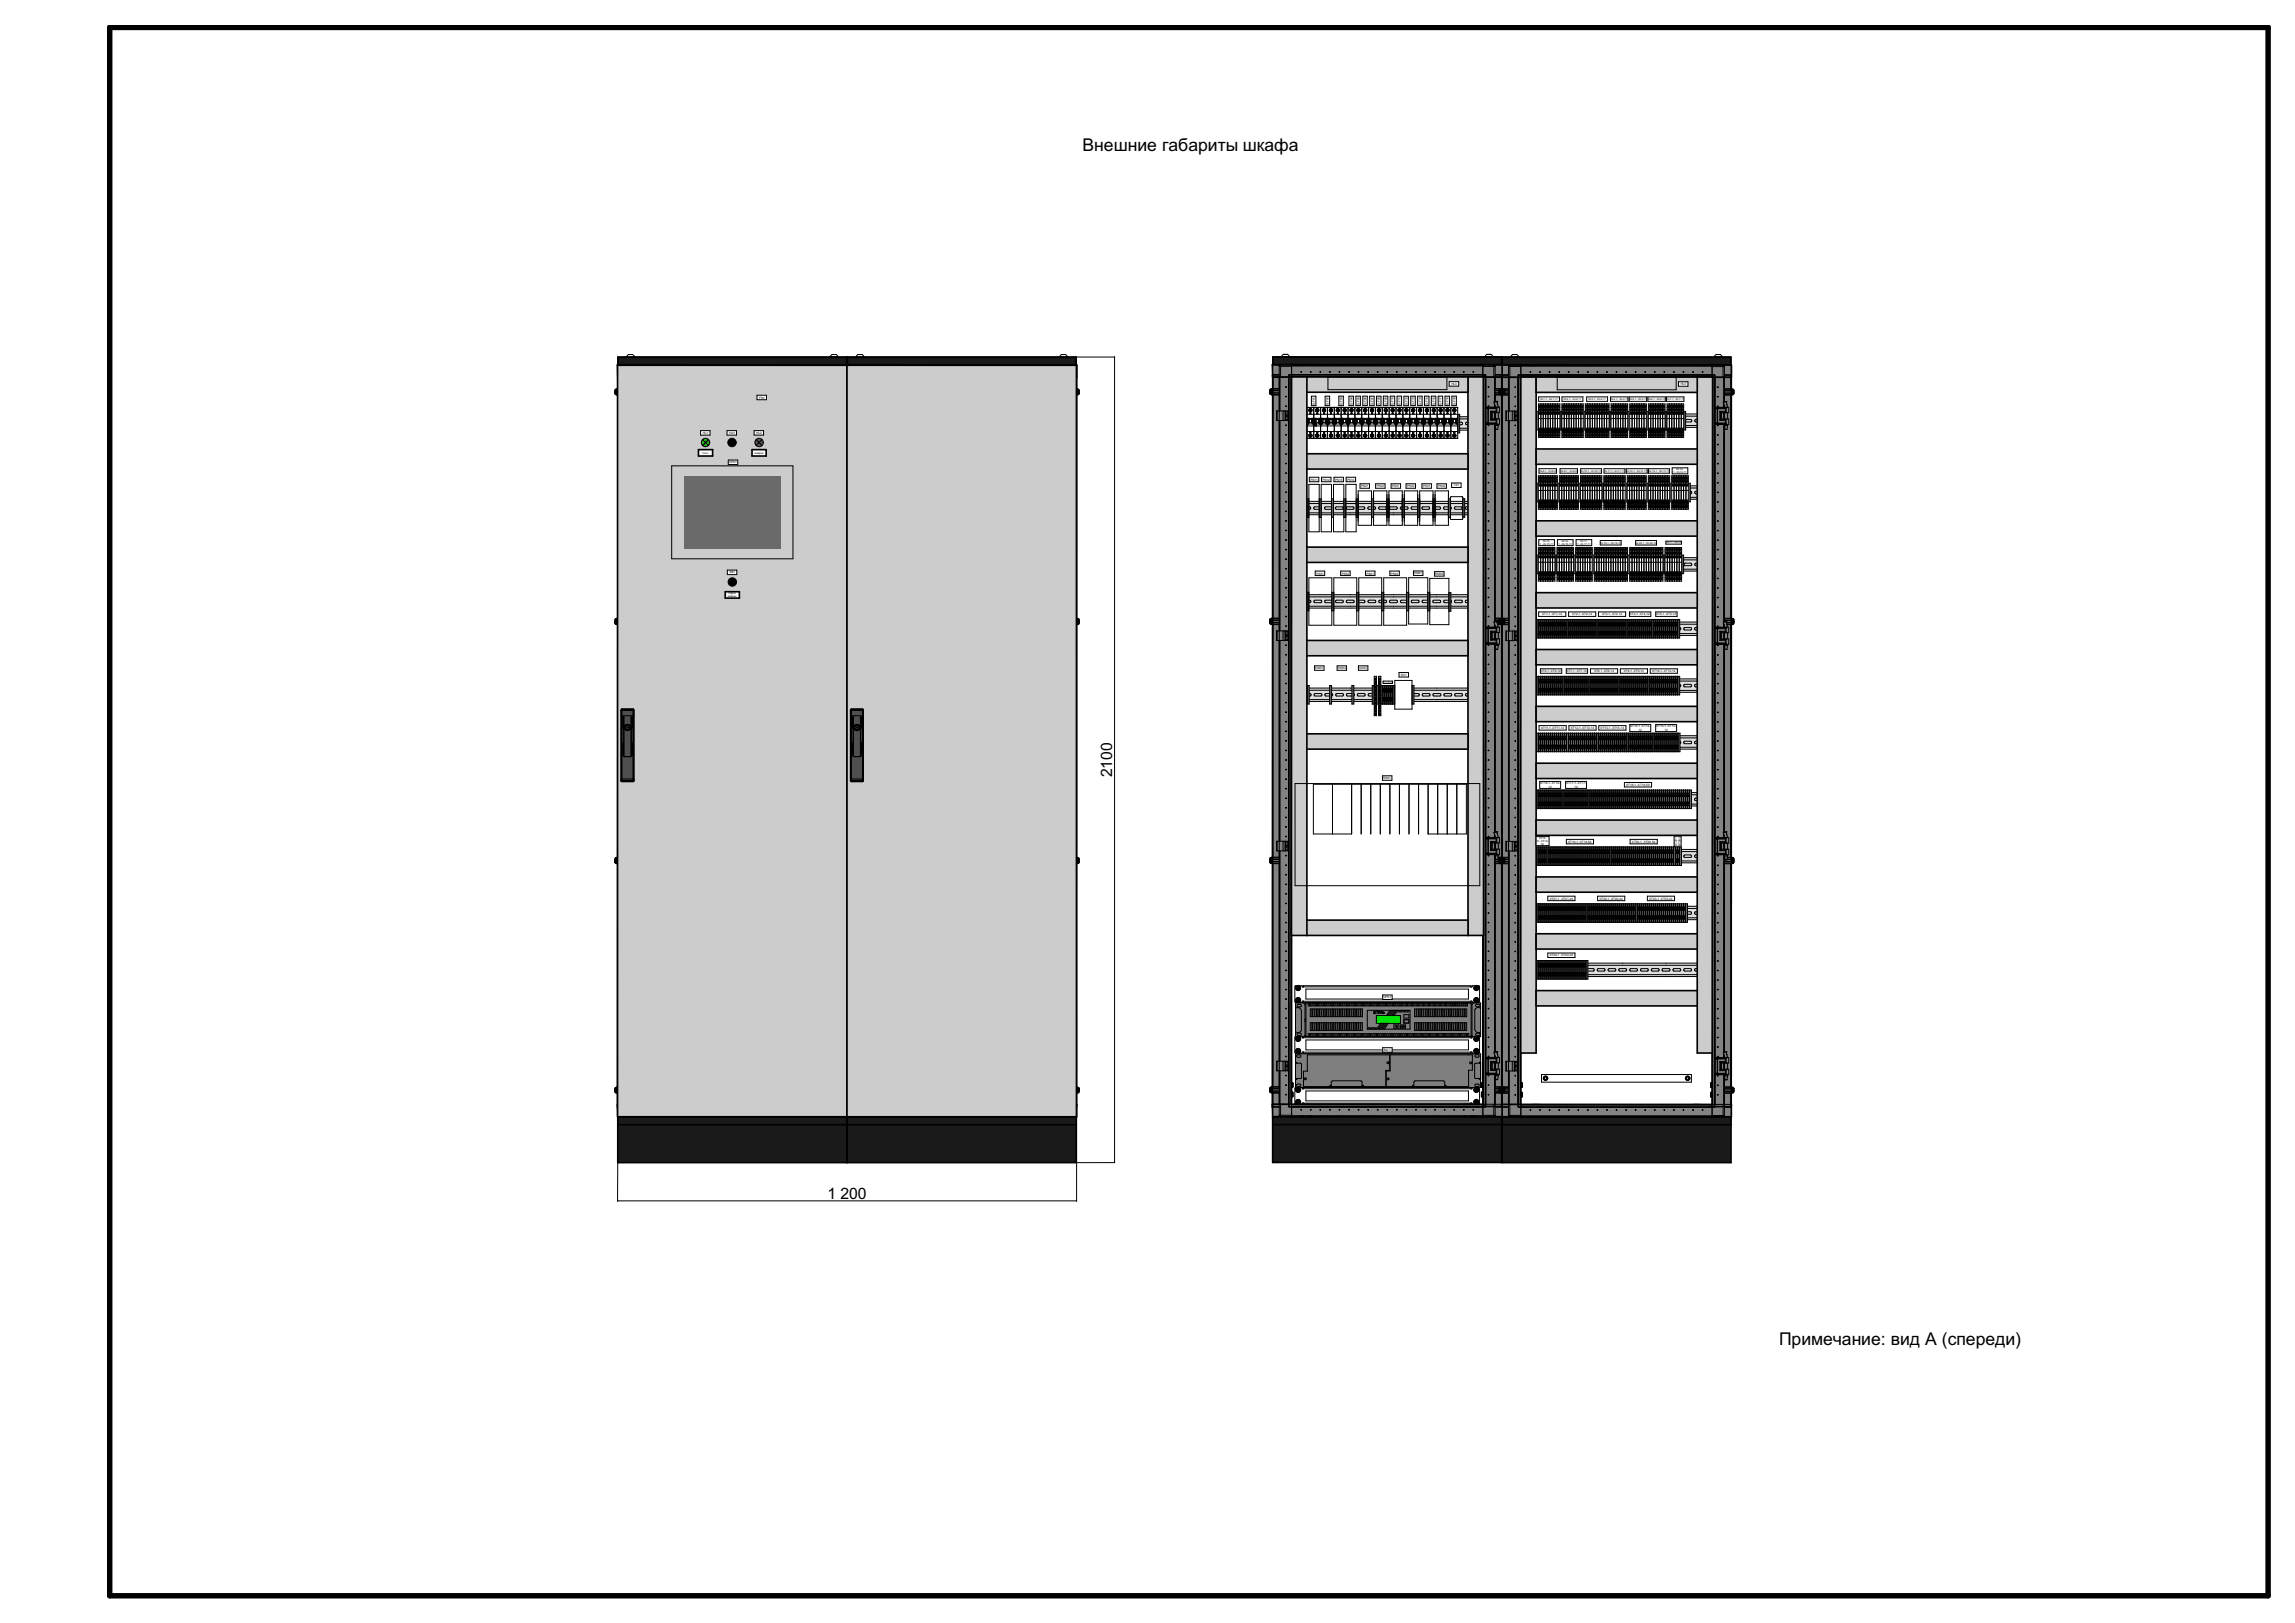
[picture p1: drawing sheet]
<svg xmlns="http://www.w3.org/2000/svg" width="420mm" height="297mm" viewBox="0 0 420 297" stroke-linecap="round" stroke-linejoin="round" font-family="sans-serif">
<defs><g id="words">
<g font-size="3.2">
<text x="198.1" y="27.6">Внешние габариты шкафа</text>
<text x="325.6" y="246.2">Примечание: вид А (спереди)</text>
</g>
<g font-size="2.9">
<text x="203.6" y="142.2" transform="rotate(-90 203.6 142.2)">2100</text>
<text x="151.4" y="219.3">1 200</text>
</g>
<text font-size="1.4" fill="#fff" x="19.8" y="292.1">GSPublisherVersion 0.38.100.100</text>
<g font-size=".6">
<text x="265.6" y="70.4">HL3</text>
<text x="307.6" y="70.5">HL3</text>
<text x="138.9" y="72.9">FN1</text>
<text x="240.6" y="74" transform="rotate(-90 240.6 74)">QF01</text>
<text x="243.1" y="74" transform="rotate(-90 243.1 74)">QF02</text>
<text x="245.6" y="74" transform="rotate(-90 245.6 74)">QF03</text>
<text x="247.5" y="74" transform="rotate(-90 247.5 74)">QF04</text>
<text x="248.8" y="74" transform="rotate(-90 248.8 74)">QF05</text>
<text x="250" y="74" transform="rotate(-90 250 74)">QF06</text>
<text x="251.3" y="74.1" transform="rotate(-90 251.3 74.1)">QF07</text>
<text x="252.5" y="74.1" transform="rotate(-90 252.5 74.1)">QF08</text>
<text x="253.8" y="74" transform="rotate(-90 253.8 74)">QF09</text>
<text x="255" y="74" transform="rotate(-90 255 74)">QF10</text>
<text x="256.3" y="74" transform="rotate(-90 256.3 74)">QF11</text>
<text x="257.6" y="74.1" transform="rotate(-90 257.6 74.1)">QF12</text>
<text x="258.8" y="74" transform="rotate(-90 258.8 74)">QF13</text>
<text x="260.1" y="74" transform="rotate(-90 260.1 74)">QF14</text>
<text x="261.3" y="74" transform="rotate(-90 261.3 74)">QF15</text>
<text x="262.6" y="74" transform="rotate(-90 262.6 74)">QF16</text>
<text x="263.8" y="74" transform="rotate(-90 263.8 74)">QF17</text>
<text x="265.1" y="74" transform="rotate(-90 265.1 74)">QF18</text>
<text x="266.3" y="74" transform="rotate(-90 266.3 74)">QF19</text>
<text x="128.6" y="79.4">HL1</text>
<text x="133.5" y="79.4">HA1</text>
<text x="138.4" y="79.4">HL2</text>
<text x="133.4" y="84.8">OP01</text>
<text x="239.8" y="88">PS11</text>
<text x="242" y="88">PS12</text>
<text x="244.3" y="88">PS13</text>
<text x="246.5" y="88">PS14</text>
<text x="249.1" y="89.2">PS21</text>
<text x="251.9" y="89.2">PS22</text>
<text x="254.8" y="89.2">PS31</text>
<text x="257.5" y="89.2">PS32</text>
<text x="260.4" y="89.2">PS41</text>
<text x="263.2" y="89.2">PS42</text>
<text x="266" y="89">TS1</text>
<text x="133.5" y="104.9">SB1</text>
<text x="240.9" y="105.1">PS51</text>
<text x="245.5" y="105.1">PS52</text>
<text x="250.1" y="105.1">PS61</text>
<text x="254.5" y="105.1">PS62</text>
<text x="258.8" y="105.1">RM01</text>
<text x="262.7" y="105.2">RM02</text>
<text x="282.2" y="112.6">XT1-1..XT1-14</text>
<text x="287.7" y="112.6">XT2-1..XT2-14</text>
<text x="293.2" y="112.6">XT3-1..XT3-14</text>
<text x="298.3" y="112.6">XT4-1..XT4-12</text>
<text x="303.1" y="112.6">XT5-1..XT5-12</text>
<text x="240.6" y="122.5">SW01</text>
<text x="244.8" y="122.5">SW02</text>
<text x="248.7" y="122.5">GW01</text>
<text x="256.3" y="123.7">SO1</text>
<text x="282" y="123">XT6-1..XT6-12</text>
<text x="286.7" y="123">XT7-1..XT7-12</text>
<text x="291.7" y="123">XT8-1..XT8-14</text>
<text x="297.2" y="123">XT9-1..XT9-14</text>
<text x="302.3" y="123">XT10-1..XT10-14</text>
<text x="282" y="133.4">XT11-1..XT11-14</text>
<text x="287.5" y="133.4">XT12-1..XT12-14</text>
<text x="292.9" y="133.4">XT13-1..XT13-14</text>
<text x="298.3" y="133.1">XT14-1..XT14-</text>
<text x="299.9" y="133.7">12</text>
<text x="303.1" y="133.1">XT15-1..XT15-</text>
<text x="304.6" y="133.7">12</text>
<text x="253.2" y="142.6">RK01</text>
<text x="281.9" y="143.5">XT16-1..XT16-</text>
<text x="286.6" y="143.5">XT17-1..XT17-</text>
<text x="297.6" y="143.8">XT18-1..XT18-50</text>
<text x="283.4" y="144.1">12</text>
<text x="288.1" y="144.1">12</text>
<text x="287" y="154.2">XT19-1..XT19-54</text>
<text x="298.7" y="154.2">XT20-1..XT20-54</text>
<text x="306.9" y="154.9" transform="rotate(-90 306.9 154.9)">XT20-1</text>
<text x="307.5" y="154.9" transform="rotate(-90 307.5 154.9)">XT20-2</text>
<text x="283.6" y="164.6">XT21-1..XT21-24</text>
<text x="292.7" y="164.6">XT22-1..XT22-24</text>
<text x="301.8" y="164.6">XT23-1..XT23-24</text>
<text x="283.6" y="175">XT24-1..XT24-24</text>
<text x="253.2" y="182.7">UPS1</text>
<text x="253.3" y="192.4">Bat.1</text>
</g>
<g font-size=".5">
<text x="281.9" y="73.2">KL1-1...KL1-11</text>
<text x="286.2" y="73.2">KL2-1...KL2-11</text>
<text x="290.7" y="73.2">KL3-1...KL3-11</text>
<text x="294.8" y="73.2">KL4-1...KL4-11 KL5-1...KL5-11 KL6-1...KL6-11 KL7-1...KL7-11</text>
<text x="128.6" y="83">Сеть</text>
<text x="138.1" y="83">Авария</text>
<text x="281.8" y="86.3">KL8-1...KL8-8</text>
<text x="285.6" y="86.3">KL9-1...KL9-8</text>
<text x="289.3" y="86.3">KL10-1...KL10-11</text>
<text x="293.6" y="86.3">KL11-1...KL11-11</text>
<text x="297.7" y="86.3">KL12-1...KL12-11 KL13-1...KL13-11</text>
<text x="306.2" y="86.6">1...KL14-11</text>
<text x="306.8" y="86">KL14-</text>
<text x="281.8" y="99.7">1...KL15-11</text>
<text x="282.4" y="99.2">KL15-</text>
<text x="285.2" y="99.7">1...KL16-11</text>
<text x="285.8" y="99.2">KL16-</text>
<text x="288.6" y="99.7">1...KL17-11</text>
<text x="289.2" y="99.2">KL17-</text>
<text x="292.9" y="99.5">KL19-1...KL19-14</text>
<text x="299.4" y="99.5">KL20-1...KL20-14</text>
<text x="305" y="99.5">KLi-1...KLi-9</text>
<text x="133.2" y="109.3">аварии</text>
<text x="133.3" y="108.7">Сброс</text>
<text x="281.3" y="154.1">51..XT18-</text>
<text x="281.7" y="153.5">XT18-</text>
<text x="282" y="154.6">54</text>
</g>
<text font-size=".4" x="253.1" y="125">X1.1-X1.5</text>
</g></defs>
<path d="M20.1 5h395v287h-395z" fill="none" stroke="#000" stroke-width="1"/>
<g fill="#dfdfdf">
<path d="M281.2 75.8h29.4v2.4h-29.4z" fill-rule="evenodd"/>
<path d="M281.2 76.8h.5l.2 .3-.7 .1z" fill-rule="evenodd"/>
<path d="M281.2 88.9h29.4v2.4h-29.4z" fill-rule="evenodd"/>
<path d="M281.2 89.9h.5l.2 .3-.7 .1z" fill-rule="evenodd"/>
<path d="M281.2 102.1h29.4v2.4h-29.4z" fill-rule="evenodd"/>
<path d="M281.2 103.1h.5l.1 .3-.6 .1z" fill-rule="evenodd"/>
<path d="M281.2 113.9h29.4v2.4h-29.4z" fill-rule="evenodd"/>
<path d="M281.2 114.9h.5l.1 .3-.6 .1z" fill-rule="evenodd"/>
<path d="M281.2 124.3h29.4v2.4h-29.4z" fill-rule="evenodd"/>
<path d="M281.2 125.3h.5l.1 .3-.6 .1z" fill-rule="evenodd"/>
<path d="M281.2 134.7h29.4v2.4h-29.4z" fill-rule="evenodd"/>
<path d="M281.2 135.7h.5l.1 .3-.6 .1z" fill-rule="evenodd"/>
<path d="M281.2 145.1h29.4v2.4h-29.4z" fill-rule="evenodd"/>
<path d="M281.2 146.1h.5l.1 .3-.6 .1z" fill-rule="evenodd"/>
<path d="M281.1 155.5h29.5v2.4h-29.5z" fill-rule="evenodd"/>
<path d="M281.1 156.5h.6l.1 .3-.7 .1z" fill-rule="evenodd"/>
<path d="M281.1 165.9h29.5v2.4h-29.5z" fill-rule="evenodd"/>
<path d="M281.1 166.9h.6l.1 .3-.7 .1z" fill-rule="evenodd"/>
<path d="M281.1 176.3h29.5v2.4h-29.5z" fill-rule="evenodd"/>
<path d="M281.1 177.3h.6l.1 .3-.7 .1z" fill-rule="evenodd"/>
<path d="M239.2 76.3h29.4v2.4h-29.4z" fill-rule="evenodd"/>
<path d="M239.2 77.3h.6l.1 .3-.7 .1z" fill-rule="evenodd"/>
<path d="M239.2 91.8h29.4v2.4h-29.4z" fill-rule="evenodd"/>
<path d="M239.2 92.8h.5l.1 .3-.6 .1z" fill-rule="evenodd"/>
<path d="M239.2 108.9h29.4v2.4h-29.4z" fill-rule="evenodd"/>
<path d="M239.2 109.9h.5l.2 .3-.7 .1z" fill-rule="evenodd"/>
<path d="M239.2 125.9h29.4v2.4h-29.4z" fill-rule="evenodd"/>
<path d="M239.2 126.9l.6 .1 .1 .2-.7 .1z" fill-rule="evenodd"/>
</g>
<g fill="none" stroke="#000" stroke-width=".18">
<path d="M239.2 76.7h29.4M239.2 78.4h29.4M240.5 77.3h1.2l.2 .2-.1 .2h-1.1l-.2-.1zM242.5 77.3h1.2l.2 .2-.2 .2h-1.1l-.1-.1zM244.5 77.3h1.2l.2 .2-.2 .2h-1.1l-.1-.1zM246.5 77.3h1.2l.2 .2-.2 .2h-1.1l-.2-.1zM248.5 77.3h1.1l.2 .2-.1 .2h-1.1l-.2-.1zM250.6 77.7h1.1l.1-.3-.2-.1h-1l-.2 .2 .2 .2M252.4 77.3h1.2l.2 .2-.2 .2h-1.1l-.1-.1zM254.4 77.3h1.2l.2 .2-.2 .2h-1.1l-.2-.1zM256.4 77.3h1.2l.2 .2-.2 .2h-1.1l-.2-.1zM258.4 77.3h1.1l.2 .2-.1 .2h-1.1l-.2-.1z"/>
<path d="M260.3 77.3h1.2l.2 .2-.2 .2h-1l-.2-.1zM262.3 77.3h1.2l.2 .2-.2 .2h-1.1l-.1-.1zM264.3 77.3h1.2l.2 .2-.2 .2h-1.1l-.1-.1zM266.3 77.3h1.2l.2 .2-.2 .2h-1.1l-.2-.1zM268.6 76.3h-29.4v1h.5l.2 .2-.1 .2h-.6v1h29.4M268.6 77.3h-.3l-.1 .2 .1 .2h.3M281.2 76.2h29.4M281.2 77.9h29.4M282.5 76.8h1.2l.2 .2-.2 .2h-1.1l-.1-.1zM284.5 76.8h1.2l.1 .2-.1 .2h-1.1l-.2-.1zM286.5 76.8h1.1l.2 .2-.1 .2h-1.1l-.2-.1zM288.4 76.8h1.2l.2 .2-.2 .2h-1.1l-.1-.1z"/>
<path d="M290.4 76.8h1.2l.2 .2-.2 .2h-1.1l-.1-.1zM292.4 76.8h1.2l.2 .2-.2 .2h-1.1l-.1-.1zM294.4 76.8h1.1l.2 .2-.1 .2h-1.1l-.2-.1zM296.3 76.8h1.2l.2 .2-.1 .2h-1.1l-.2-.1zM298.3 76.8h1.2l.2 .2-.2 .2h-1l-.2-.1zM300.4 77.2h1.1l.2-.3-.2-.1h-1l-.2 .2 .1 .2M302.3 76.8h1.2l.2 .2-.2 .2h-1.1l-.1-.1zM304.3 76.8h1.2l.1 .2-.1 .2h-1.1l-.2-.1zM306.3 76.8h1.1l.2 .2-.1 .2h-1.1l-.2-.1zM308.2 76.8h1.2l.2 .2-.2 .2h-1.1l-.1-.1zM310.6 75.8h-29.4v1h.5l.2 .2-.2 .2h-.5v1h29.4M310.6 76.8h-.3l-.1 .2 .1 .2h.3"/>
<path d="M239.1 92.1h29.5M239.1 93.9h29.5M240.5 92.8l1.2-.1 .1 .3-.1 .2h-1.1l-.2-.1zM242.5 92.8l1.1-.1 .2 .3-.1 .2h-1.1l-.2-.1zM244.4 92.8l1.2-.1 .2 .3-.2 .2h-1.1l-.1-.1zM246.4 92.8l1.2-.1 .2 .3-.2 .2h-1.1l-.1-.1zM248.4 92.8l1.2-.1 .2 .3-.2 .2h-1.1l-.1-.1zM250.5 92.7h1.1l.1 .4-.1 .1h-1.1l-.2-.2 .2-.3M252.4 92.8l1.1-.1 .2 .3-.2 .2h-1l-.2-.1zM254.3 92.8l1.2-.1 .2 .3-.2 .2h-1.1l-.1-.1zM256.3 92.8l1.2-.1 .2 .3-.2 .2h-1.1l-.1-.1zM258.3 92.8l1.2-.1 .2 .3-.2 .2h-1.1l-.2-.1z"/>
<path d="M260.3 92.8l1.1-.1 .2 .3-.1 .2h-1.1l-.2-.1zM262.2 92.8l1.2-.1 .2 .3-.1 .2h-1.2l-.1-.1zM264.2 92.8l1.2-.1 .2 .3-.2 .2h-1.1l-.1-.1zM266.2 92.8l1.2-.1 .2 .3-.2 .2h-1.1l-.1-.1zM268.6 91.7h-29.5v1h.6l.2 .3-.2 .2h-.6v1h29.5M268.6 92.7l-.3 .1-.2 .2 .1 .2h.4M281.2 89.3h29.4M281.2 91h29.4M282.5 90l1.2-.1 .2 .2-.2 .3h-1.1l-.1-.2zM284.5 90l1.2-.1 .1 .2-.1 .3h-1.1l-.2-.2zM286.5 90l1.1-.1 .2 .2-.1 .3h-1.1l-.2-.2zM288.4 90l1.2-.1 .2 .2-.2 .3h-1.1l-.1-.2z"/>
<path d="M290.4 90l1.2-.1 .2 .2-.2 .3h-1.1l-.1-.2zM292.4 90l1.2-.1 .2 .2-.2 .3h-1.1l-.1-.2zM294.4 90l1.1-.1 .2 .2-.1 .3h-1.1l-.2-.2zM296.3 90l1.2-.1 .2 .2-.1 .3h-1.1l-.2-.2zM298.3 90l1.2-.1 .2 .2-.2 .3h-1l-.2-.2zM300.4 90.4h1.1l.2-.3-.2-.2h-1l-.2 .2 .1 .3M302.3 90l1.2-.1 .2 .2-.2 .3h-1.1l-.2-.2zM304.3 90l1.2-.1 .1 .2-.1 .3h-1.1l-.2-.2zM306.3 90l1.1-.1 .2 .2-.1 .3h-1.1l-.2-.2zM308.2 90l1.2-.1 .2 .2-.2 .3h-1.1l-.1-.2zM310.6 88.9h-29.4v1h.5l.2 .2-.2 .3h-.5v1h29.4M310.6 89.9h-.3l-.1 .2 .1 .2 .3 .1"/>
<path d="M239.2 109.2h29.4M239.2 110.9h29.4M240.5 109.9l1.2-.1 .2 .3-.2 .2h-1.1l-.1-.2zM242.6 110.3h1.1l.1-.3-.1-.2h-1.1l-.2 .3 .2 .2M244.5 109.9l1.1-.1 .2 .3-.1 .2h-1.1l-.2-.2zM246.4 109.9l1.2-.1 .2 .3-.2 .2h-1.1l-.1-.2zM248.4 109.9l1.2-.1 .2 .3-.2 .2h-1.1l-.1-.2zM250.4 109.9l1.2-.1 .2 .3-.2 .2h-1.1l-.1-.2zM252.4 109.9l1.2-.1 .1 .3-.1 .2h-1.1l-.2-.2zM254.3 109.9l1.2-.1 .2 .3-.1 .2h-1.1l-.2-.2zM256.3 109.9l1.2-.1 .2 .3-.2 .2h-1l-.2-.2zM258.3 109.9l1.2-.1 .2 .3-.2 .2h-1.1l-.1-.2z"/>
<path d="M260.3 109.9l1.2-.1 .2 .3-.2 .2h-1.1l-.1-.2zM262.3 109.9l1.2-.1 .2 .3-.2 .2h-1.1l-.2-.2zM264.3 109.9l1.1-.1 .2 .3-.1 .2h-1.1l-.2-.2zM266.2 109.9l1.2-.1 .2 .3-.2 .2h-1l-.2-.2zM268.6 108.8h-29.4v1h.5l.2 .3-.2 .2h-.5v1h29.4M268.6 109.8l-.3 .1-.1 .2 .1 .2h.3M281.1 114.2h29.5M281.1 115.9h29.5M281.2 102.5h29.4M281.2 104.2h29.4M282.5 114.9l1.1-.1 .2 .3-.1 .2h-1.1l-.2-.2zM282.5 103.1h1.2l.2 .2-.2 .2h-1.1l-.1-.1z"/>
<path d="M284.5 103.1h1.2l.1 .2-.1 .2h-1.1l-.2-.1zM284.6 115.3h1l.2-.3-.2-.2h-1l-.2 .3 .2 .2M286.4 114.9l1.2-.1 .2 .3-.2 .2h-1.1l-.1-.2zM286.5 103.1h1.1l.2 .2-.1 .2h-1.1l-.2-.1zM288.4 114.9l1.2-.1 .2 .3-.2 .2h-1.1l-.2-.2zM288.4 103.1h1.2l.2 .2-.2 .2h-1.1l-.1-.1zM290.4 114.9l1.2-.1 .2 .3-.2 .2h-1.1l-.2-.2zM290.4 103.1h1.2l.2 .2-.2 .2h-1.1l-.1-.1zM292.4 114.9l1.1-.1 .2 .3-.1 .2h-1.1l-.2-.2zM292.4 103.1h1.2l.2 .2-.2 .2h-1.1l-.1-.1zM294.3 114.9l1.2-.1 .2 .3-.2 .2h-1l-.2-.2zM294.4 103.1h1.1l.2 .2-.1 .2h-1.1l-.2-.1z"/>
<path d="M296.3 114.9l1.2-.1 .2 .3-.2 .2h-1.1l-.1-.2zM296.3 103.1h1.2l.2 .2-.1 .2h-1.1l-.2-.1zM298.3 114.9l1.2-.1 .2 .3-.2 .2h-1.1l-.1-.2zM298.3 103.1h1.2l.2 .2-.2 .2h-1l-.2-.1zM300.3 114.9l1.2-.1 .1 .3-.1 .2h-1.1l-.2-.2zM300.3 103.1h1.2l.2 .2-.2 .2h-1.1l-.1-.1zM302.3 114.9l1.1-.1 .2 .3-.1 .2h-1.1l-.2-.2zM302.3 103.1h1.2l.2 .2-.2 .2h-1.1l-.2-.1zM304.2 114.9l1.2-.1 .2 .3-.2 .2h-1.1l-.1-.2zM304.3 103.1h1.2l.1 .2-.1 .2h-1.1l-.2-.1zM306.2 114.9l1.2-.1 .2 .3-.2 .2h-1.1l-.1-.2zM306.3 103.1h1.1l.2 .2-.1 .2h-1.1l-.2-.1z"/>
<path d="M308.2 114.9l1.2-.1 .2 .3-.2 .2h-1.1l-.1-.2zM308.2 103.1h1.2l.2 .2-.2 .2h-1.1l-.1-.1zM310.6 113.8h-29.5v1h.6l.2 .3-.2 .2h-.6v1h29.5M310.6 114.8l-.4 .1-.1 .2 .1 .2h.4M310.6 102.1h-29.4v1h.5l.2 .2-.2 .2h-.5v1h29.4M310.6 103.1h-.3l-.1 .2 .1 .2h.3M239.2 126.3h29.4M239.2 128h29.4M240.5 127l1.2-.1 .2 .3-.2 .2h-1l-.2-.2zM242.5 127l1.2-.1 .2 .3-.2 .2h-1.1l-.1-.2zM244.6 127.4h1.1l.1-.3-.1-.2h-1.1l-.2 .2 .2 .3M246.5 127l1.2-.1 .2 .3-.2 .2h-1.1l-.2-.2z"/>
<path d="M248.5 127l1.1-.1 .2 .3-.1 .2h-1.1l-.2-.2zM250.4 127l1.2-.1 .2 .3-.2 .2h-1.1l-.1-.2zM252.4 127l1.2-.1 .2 .3-.2 .2h-1.1l-.1-.2zM254.4 127l1.2-.1 .2 .3-.2 .2h-1.1l-.2-.2zM256.4 127l1.2-.1 .2 .3-.2 .2h-1.1l-.2-.2zM258.4 127l1.1-.1 .2 .3-.1 .2h-1.1l-.2-.2zM260.3 127l1.2-.1 .2 .3-.2 .2h-1.1l-.1-.2zM262.3 127l1.2-.1 .2 .3-.2 .2h-1.1l-.1-.2zM264.3 127l1.2-.1 .2 .3-.2 .2h-1.1l-.1-.2zM266.3 127l1.2-.1 .1 .3-.1 .2h-1.1l-.2-.2zM268.6 125.9h-29.4v1h.5l.2 .3-.1 .2h-.6v1h29.4M268.6 126.9h-.3l-.1 .3 .1 .1 .3 .1"/>
<path d="M281.1 135h29.5M281.1 136.7h29.5M281.1 124.6h29.5M281.1 126.3h29.5M282.5 125.3l1.1-.1 .2 .3-.1 .2h-1.1l-.2-.2zM282.5 135.7l1.1-.1 .2 .3-.1 .2h-1.1l-.2-.2zM284.6 125.7h1l.2-.3-.2-.2h-1l-.2 .3 .2 .2M284.6 136.1h1l.2-.3-.2-.2h-1l-.2 .3 .2 .2M286.4 125.3l1.2-.1 .2 .3-.2 .2h-1.1l-.1-.2zM286.4 135.7l1.2-.1 .2 .3-.2 .2h-1.1l-.1-.2zM288.4 125.3l1.2-.1 .2 .3-.2 .2h-1.1l-.2-.2zM288.4 135.7l1.2-.1 .2 .3-.2 .2h-1.1l-.2-.2z"/>
<path d="M290.4 125.3l1.2-.1 .2 .3-.2 .2h-1.1l-.2-.2zM290.4 135.7l1.2-.1 .2 .3-.2 .2h-1.1l-.2-.2zM292.4 135.7l1.1-.1 .2 .3-.1 .2h-1.1l-.2-.2zM292.4 125.3l1.1-.1 .2 .3-.1 .2h-1.1l-.2-.2zM294.3 135.7l1.2-.1 .2 .3-.2 .2h-1.1l-.1-.2zM294.3 125.3l1.2-.1 .2 .3-.2 .2h-1l-.2-.2zM296.3 135.7l1.2-.1 .2 .3-.2 .2h-1.1l-.1-.2zM296.3 125.3l1.2-.1 .2 .3-.2 .2h-1.1l-.1-.2zM298.3 125.3l1.2-.1 .2 .3-.2 .2h-1.1l-.1-.2zM298.3 135.7l1.2-.1 .2 .3-.2 .2h-1.1l-.1-.2zM300.3 125.3l1.2-.1 .1 .3-.1 .2h-1.1l-.2-.2zM300.3 135.7l1.2-.1 .1 .3-.1 .2h-1.1l-.2-.2z"/>
<path d="M302.3 125.3l1.1-.1 .2 .3-.1 .2h-1.1l-.2-.2zM302.3 135.7l1.1-.1 .2 .3-.1 .2h-1.1l-.2-.2zM304.2 125.3l1.2-.1 .2 .3-.2 .2h-1.1l-.1-.2zM304.2 135.7l1.2-.1 .2 .3-.2 .2h-1.1l-.1-.2zM306.2 125.3l1.2-.1 .2 .3-.2 .2h-1.1l-.1-.2zM306.2 135.7l1.2-.1 .2 .3-.2 .2h-1.1l-.1-.2zM308.2 135.7l1.2-.1 .2 .3-.2 .2h-1.1l-.1-.2zM308.2 125.3l1.2-.1 .2 .3-.2 .2h-1.1l-.1-.2zM310.6 134.6h-29.5v1h.6l.2 .3-.2 .2h-.6v1h29.5M310.6 135.6l-.4 .1-.1 .2 .1 .2h.4M310.6 124.2h-29.5v1h.6l.2 .3-.2 .2h-.6v1h29.5M310.6 125.2l-.4 .1-.1 .2 .1 .2h.4"/>
<path d="M281.1 145.4h29.5M281.1 147.1h29.5M281.1 155.8h29.5M281.1 157.5h29.5M282.5 146.1l1.1-.1 .2 .3-.1 .2h-1.1l-.2-.2zM282.5 156.5l1.1-.1 .2 .3-.1 .2h-1.1l-.2-.1zM284.6 146.5h1l.2-.3-.2-.2h-1l-.2 .3 .2 .2M284.6 156.9h1l.2-.3-.2-.2h-1l-.2 .3 .2 .2M286.4 156.5l1.2-.1 .2 .3-.2 .2h-1.1l-.1-.1zM286.4 146.1l1.2-.1 .2 .3-.2 .2h-1.1l-.1-.2zM288.4 146.1l1.2-.1 .2 .3-.2 .2h-1.1l-.2-.2zM288.4 156.5l1.2-.1 .2 .3-.2 .2h-1.1l-.2-.1z"/>
<path d="M290.4 146.1l1.2-.1 .2 .3-.2 .2h-1.1l-.2-.2zM290.4 156.5l1.2-.1 .2 .3-.2 .2h-1.1l-.2-.1zM292.4 146.1l1.1-.1 .2 .3-.1 .2h-1.1l-.2-.2zM292.4 156.5l1.1-.1 .2 .3-.1 .2h-1.1l-.2-.1zM294.3 146.1l1.2-.1 .2 .3-.2 .2h-1.1l-.1-.2zM294.3 156.5l1.2-.1 .2 .3-.2 .2h-1.1l-.1-.1zM296.3 146.1l1.2-.1 .2 .3-.2 .2h-1.1l-.1-.2zM296.3 156.5l1.2-.1 .2 .3-.2 .2h-1.1l-.1-.1zM298.3 146.1l1.2-.1 .2 .3-.2 .2h-1.1l-.1-.2zM298.3 156.5l1.2-.1 .2 .3-.2 .2h-1.1l-.1-.1zM300.3 156.5l1.2-.1 .1 .3-.1 .2h-1.1l-.2-.1zM300.3 146.1l1.2-.1 .1 .3-.1 .2h-1.1l-.2-.2z"/>
<path d="M302.3 156.5l1.1-.1 .2 .3-.1 .2h-1.1l-.2-.1zM302.3 146.1l1.1-.1 .2 .3-.1 .2h-1.1l-.2-.2zM304.2 156.5l1.2-.1 .2 .3-.2 .2h-1.1l-.1-.1zM304.2 146.1l1.2-.1 .2 .3-.2 .2h-1.1l-.1-.2zM306.2 146.1l1.2-.1 .2 .3-.2 .2h-1.1l-.1-.2zM306.2 156.5l1.2-.1 .2 .3-.2 .2h-1.1l-.1-.1zM308.2 146.1l1.2-.1 .2 .3-.2 .2h-1.1l-.1-.2zM308.2 156.5l1.2-.1 .2 .3-.2 .2h-1.1l-.1-.1zM310.6 145h-29.5v1h.6l.2 .3-.2 .2h-.6v1h29.5M310.6 146l-.4 .1-.1 .2 .1 .2h.4M310.6 155.4h-29.5v1h.6l.2 .3-.2 .2h-.6v1h29.5M310.6 156.4l-.4 .1-.1 .2 .1 .2h.4"/>
<path d="M281.1 176.6h29.5M281.1 178.4h29.5M281.1 166.2h29.5M281.1 168h29.5M282.5 166.9l1.1-.1 .2 .3-.1 .2h-1.1l-.2-.1zM282.5 177.3h1.1l.2 .2-.1 .2h-1.1l-.2-.1zM284.6 167.3h1l.2-.3-.2-.2h-1l-.2 .3 .2 .2M284.6 177.7h1l.2-.3-.2-.1h-1l-.2 .2 .2 .2M286.4 166.9l1.2-.1 .2 .3-.2 .2h-1.1l-.1-.1zM286.4 177.3h1.2l.2 .2-.2 .2h-1.1l-.1-.1zM288.4 166.9l1.2-.1 .2 .3-.2 .2h-1.1l-.2-.1zM288.4 177.3h1.2l.2 .2-.2 .2h-1.1l-.2-.1z"/>
<path d="M290.4 166.9l1.2-.1 .2 .3-.2 .2h-1.1l-.2-.1zM290.4 177.3h1.2l.2 .2-.2 .2h-1.1l-.2-.1zM292.4 177.3h1.1l.2 .2-.1 .2h-1.1l-.2-.1zM292.4 166.9l1.1-.1 .2 .3-.1 .2h-1.1l-.2-.1zM294.3 177.3h1.2l.2 .2-.2 .2h-1.1l-.1-.1zM294.3 166.9l1.2-.1 .2 .3-.2 .2h-1.1l-.1-.1zM296.3 177.3h1.2l.2 .2-.2 .2h-1.1l-.1-.1zM296.3 166.9l1.2-.1 .2 .3-.2 .2h-1.1l-.1-.1zM298.3 166.9l1.2-.1 .2 .3-.2 .2h-1.1l-.1-.1zM298.3 177.3h1.2l.2 .2-.2 .2h-1.1l-.1-.1zM300.3 166.9l1.2-.1 .1 .3-.1 .2h-1.1l-.2-.1zM300.3 177.3h1.2l.1 .2-.1 .2h-1.1l-.2-.1z"/>
<path d="M302.3 166.9l1.1-.1 .2 .3-.1 .2h-1.1l-.2-.1zM302.3 177.3h1.1l.2 .2-.1 .2h-1.1l-.2-.1zM304.2 166.9l1.2-.1 .2 .3-.2 .2h-1.1l-.1-.1zM304.2 177.3h1.2l.2 .2-.2 .2h-1.1l-.1-.1zM306.2 166.9l1.2-.1 .2 .3-.2 .2h-1.1l-.1-.1zM306.2 177.3h1.2l.2 .2-.2 .2h-1.1l-.1-.1zM308.2 177.3h1.2l.2 .2-.2 .2h-1.1l-.1-.1zM308.2 166.9l1.2-.1 .2 .3-.2 .2h-1.1l-.1-.1zM310.6 176.2h-29.5v1.1h.6l.2 .2-.2 .2h-.6v1h29.5M310.6 177.3h-.4l-.1 .2 .1 .2h.4M310.6 165.8h-29.5v1h.6l.2 .3-.2 .2h-.6v1h29.5M310.6 166.8l-.4 .1-.1 .2 .1 .2h.4"/>
</g>
<path d="M251.7 123.8v7.2M252.5 123.8v7.2" fill="none" stroke="#dcfe65" stroke-width=".42"/>
<path d="M113.1 204.4h41.9v8.4h-41.9z" fill-rule="evenodd" fill="#1a1a1a"/>
<path d="M113.1 204.4h41.9v8.4h-41.9z" fill="none" stroke="#000" stroke-width=".3"/>
<path d="M113.1 65.3h41.8v1.5h-41.8z" fill-rule="evenodd" fill="#1a1a1a"/>
<path d="M113.1 65.3h41.8v1.5h-41.8z" fill="none" stroke="#000" stroke-width=".3"/>
<path d="M113.1 66.8h3.4v135.8h-3.5z" fill-rule="evenodd" fill="#838383"/>
<path d="M113.1 66.8h3.4v135.8h-3.5z" fill="none" stroke="#000" stroke-width=".3"/>
<path d="M113 202.1h42v2.3h-41.9z" fill-rule="evenodd" fill="#838383"/>
<path d="M113 202.1h42v2.3h-41.9z" fill="none" stroke="#000" stroke-width=".3"/>
<path d="M151.6 66.8h3.4v135.7h-3.5z" fill-rule="evenodd" fill="#838383"/>
<path d="M151.6 66.8h3.4v135.7h-3.5z" fill="none" stroke="#000" stroke-width=".3"/>
<path d="M113 66.7l42 .1v2.2h-41.9z" fill-rule="evenodd" fill="#838383"/>
<path d="M113 66.7l42 .1v2.2h-41.9z" fill="none" stroke="#000" stroke-width=".3"/>
<path d="M281.4 75.3v3.4" fill="none" stroke="#6a6a6a" stroke-width=".35"/>
<path d="M281.4 76.3l.1-.1v.2z" fill-rule="evenodd" fill="#6a6a6a"/>
<path d="M285.7 75.3v3.4" fill="none" stroke="#6a6a6a" stroke-width=".36"/>
<path d="M285.7 76.3l.1-.1v.2z" fill-rule="evenodd" fill="#6a6a6a"/>
<path d="M289.9 75.3v3.4" fill="none" stroke="#6a6a6a" stroke-width=".35"/>
<path d="M289.9 76.3l.1-.1v.2z" fill-rule="evenodd" fill="#6a6a6a"/>
<path d="M294.6 75.3v3.4" fill="none" stroke="#6a6a6a" stroke-width=".35"/>
<path d="M294.7 76.3l.1-.1v.2z" fill-rule="evenodd" fill="#6a6a6a"/>
<path d="M298.1 75.3v3.4" fill="none" stroke="#6a6a6a" stroke-width=".35"/>
<path d="M298.2 76.2v.2l-.1-.1z" fill-rule="evenodd" fill="#6a6a6a"/>
<path d="M301.5 75.3v3.4" fill="none" stroke="#6a6a6a" stroke-width=".35"/>
<path d="M301.5 76.3l.1-.1v.2z" fill-rule="evenodd" fill="#6a6a6a"/>
<path d="M304.9 75.3v3.4" fill="none" stroke="#6a6a6a" stroke-width=".35"/>
<path d="M304.9 76.3l.1-.1v.2z" fill-rule="evenodd" fill="#6a6a6a"/>
<path d="M281.3 88.4v3.4" fill="none" stroke="#6a6a6a" stroke-width=".35"/>
<path d="M281.5 89.4v.2l-.2-.1z" fill-rule="evenodd" fill="#6a6a6a"/>
<path d="M285.2 88.4v3.4" fill="none" stroke="#6a6a6a" stroke-width=".35"/>
<path d="M285.3 89.4v.2l-.1-.1z" fill-rule="evenodd" fill="#6a6a6a"/>
<path d="M289 88.4v3.4" fill="none" stroke="#6a6a6a" stroke-width=".35"/>
<path d="M289.2 89.4v.2l-.2-.1z" fill-rule="evenodd" fill="#6a6a6a"/>
<path d="M293.3 88.4v3.4" fill="none" stroke="#6a6a6a" stroke-width=".36"/>
<path d="M293.4 89.4v.2l-.1-.1z" fill-rule="evenodd" fill="#6a6a6a"/>
<path d="M297.6 88.4v3.4" fill="none" stroke="#6a6a6a" stroke-width=".35"/>
<path d="M297.7 89.4v.2l-.1-.1z" fill-rule="evenodd" fill="#6a6a6a"/>
<path d="M301.5 88.4v3.4" fill="none" stroke="#6a6a6a" stroke-width=".35"/>
<path d="M301.6 89.4v.2l-.1-.1z" fill-rule="evenodd" fill="#6a6a6a"/>
<path d="M305.7 88.4v3.4" fill="none" stroke="#6a6a6a" stroke-width=".36"/>
<path d="M305.9 89.4v.2l-.1-.1z" fill-rule="evenodd" fill="#6a6a6a"/>
<path d="M281.3 101.6v3.4" fill="none" stroke="#6a6a6a" stroke-width=".35"/>
<path d="M281.5 102.5v.2l-.2-.1z" fill-rule="evenodd" fill="#6a6a6a"/>
<path d="M284.7 101.6v3.4" fill="none" stroke="#6a6a6a" stroke-width=".35"/>
<path d="M284.9 102.5v.2l-.1-.1z" fill-rule="evenodd" fill="#6a6a6a"/>
<path d="M288.2 101.6v3.4" fill="none" stroke="#6a6a6a" stroke-width=".35"/>
<path d="M288.3 102.5v.2l-.1-.1z" fill-rule="evenodd" fill="#6a6a6a"/>
<path d="M291.6 101.6v3.4" fill="none" stroke="#6a6a6a" stroke-width=".36"/>
<path d="M291.6 102.6l.1-.1v.2z" fill-rule="evenodd" fill="#6a6a6a"/>
<path d="M298 101.6v3.4" fill="none" stroke="#6a6a6a" stroke-width=".35"/>
<path d="M298 102.6l.2-.1v.2z" fill-rule="evenodd" fill="#6a6a6a"/>
<path d="M304.5 101.6v3.4" fill="none" stroke="#6a6a6a" stroke-width=".36"/>
<path d="M304.5 102.6l.1-.1v.2z" fill-rule="evenodd" fill="#6a6a6a"/>
<path d="M307.9 101.6v3.4" fill="none" stroke="#6a6a6a" stroke-width=".35"/>
<path d="M308 102.5v.2l-.1-.1z" fill-rule="evenodd" fill="#6a6a6a"/>
<path d="M281.3 113.4v3.4" fill="none" stroke="#6a6a6a" stroke-width=".35"/>
<path d="M281.4 114.3v.2l-.1-.1z" fill-rule="evenodd" fill="#6a6a6a"/>
<path d="M281.7 113.4v3.4" fill="none" stroke="#6a6a6a" stroke-width=".35"/>
<g fill="#6a6a6a">
<path d="M281.6 115.6l.1 .1-.1 .1z" fill-rule="evenodd"/>
<path d="M281.6 115.6l.1 .1-.1 .1z" fill-rule="evenodd"/>
<path d="M281.7 115.7l.1 .1h-.2z" fill-rule="evenodd"/>
<path d="M281.6 115.6h.2l-.1 .1z" fill-rule="evenodd"/>
<path d="M281.7 115.7l.1-.1v.2z" fill-rule="evenodd"/>
<path d="M281.6 114.3l.1 .1-.1 .1z" fill-rule="evenodd"/>
<path d="M281.6 114.5l.1-.1 .1 .1z" fill-rule="evenodd"/>
<path d="M281.6 114.3h.2l-.1 .1z" fill-rule="evenodd"/>
<path d="M281.7 114.4l.1-.1v.2z" fill-rule="evenodd"/>
</g>
<path d="M282.1 113.4v3.4" fill="none" stroke="#6a6a6a" stroke-width=".35"/>
<g fill="#6a6a6a">
<path d="M281.9 115.6l.1 .1-.1 .1z" fill-rule="evenodd"/>
<path d="M281.9 115.6l.1 .1-.1 .1z" fill-rule="evenodd"/>
<path d="M282.1 115.7l.1 .1h-.3z" fill-rule="evenodd"/>
<path d="M281.9 115.6h.3l-.1 .1z" fill-rule="evenodd"/>
<path d="M282.2 115.6v.2l-.1-.1z" fill-rule="evenodd"/>
<path d="M281.9 114.3l.1 .1-.1 .1z" fill-rule="evenodd"/>
<path d="M282.1 114.4l.1 .1h-.3z" fill-rule="evenodd"/>
<path d="M281.9 114.3h.3l-.1 .1z" fill-rule="evenodd"/>
<path d="M282.2 114.3v.2l-.1-.1z" fill-rule="evenodd"/>
</g>
<path d="M282.4 113.4v3.4" fill="none" stroke="#6a6a6a" stroke-width=".35"/>
<g fill="#6a6a6a">
<path d="M282.3 115.6l.1 .1-.1 .1z" fill-rule="evenodd"/>
<path d="M282.3 115.6l.1 .1-.1 .1z" fill-rule="evenodd"/>
<path d="M282.4 115.7l.1 .1h-.2z" fill-rule="evenodd"/>
<path d="M282.3 115.6h.2l-.1 .1z" fill-rule="evenodd"/>
<path d="M282.4 115.7l.1-.1v.2z" fill-rule="evenodd"/>
<path d="M282.3 114.3l.1 .1-.1 .1z" fill-rule="evenodd"/>
<path d="M282.3 114.5l.1-.1 .1 .1z" fill-rule="evenodd"/>
<path d="M282.3 114.3h.2l-.1 .1z" fill-rule="evenodd"/>
<path d="M282.4 114.4l.1-.1v.2z" fill-rule="evenodd"/>
</g>
<path d="M282.8 113.4v3.4" fill="none" stroke="#6a6a6a" stroke-width=".35"/>
<g fill="#6a6a6a">
<path d="M282.7 115.6l.1 .1-.1 .1z" fill-rule="evenodd"/>
<path d="M282.7 115.6l.1 .1-.1 .1z" fill-rule="evenodd"/>
<path d="M282.8 115.7l.1 .1h-.2z" fill-rule="evenodd"/>
<path d="M282.7 115.6h.2l-.1 .1z" fill-rule="evenodd"/>
<path d="M282.9 115.6v.2l-.1-.1z" fill-rule="evenodd"/>
<path d="M282.7 114.3l.1 .1-.1 .1z" fill-rule="evenodd"/>
<path d="M282.8 114.4l.1 .1h-.2z" fill-rule="evenodd"/>
<path d="M282.7 114.3h.2l-.1 .1z" fill-rule="evenodd"/>
<path d="M282.9 114.3v.2l-.1-.1z" fill-rule="evenodd"/>
</g>
<path d="M283.1 113.4v3.4" fill="none" stroke="#6a6a6a" stroke-width=".35"/>
<g fill="#6a6a6a">
<path d="M283 115.6l.1 .1-.1 .1z" fill-rule="evenodd"/>
<path d="M283 115.6l.1 .1-.1 .1z" fill-rule="evenodd"/>
<path d="M283 115.8l.1-.1 .2 .1z" fill-rule="evenodd"/>
<path d="M283 115.6h.3l-.2 .1z" fill-rule="evenodd"/>
<path d="M283.3 115.6v.2l-.1-.1z" fill-rule="evenodd"/>
<path d="M283 114.3l.1 .1-.1 .1z" fill-rule="evenodd"/>
<path d="M283 114.5l.1-.1 .2 .1z" fill-rule="evenodd"/>
<path d="M283 114.3h.3l-.2 .1z" fill-rule="evenodd"/>
<path d="M283.3 114.3v.2l-.1-.1z" fill-rule="evenodd"/>
</g>
<path d="M283.5 113.4v3.4" fill="none" stroke="#6a6a6a" stroke-width=".35"/>
<g fill="#6a6a6a">
<path d="M283.4 115.6l.1 .1-.1 .1z" fill-rule="evenodd"/>
<path d="M283.4 115.6l.1 .1-.1 .1z" fill-rule="evenodd"/>
<path d="M283.5 115.7l.1 .1h-.2z" fill-rule="evenodd"/>
<path d="M283.4 115.6h.2l-.1 .1z" fill-rule="evenodd"/>
<path d="M283.6 115.6v.2l-.1-.1z" fill-rule="evenodd"/>
<path d="M283.4 114.3l.1 .1-.1 .1z" fill-rule="evenodd"/>
<path d="M283.5 114.4l.1 .1h-.2z" fill-rule="evenodd"/>
<path d="M283.4 114.3h.2l-.1 .1z" fill-rule="evenodd"/>
<path d="M283.6 114.3v.2l-.1-.1z" fill-rule="evenodd"/>
</g>
<path d="M283.9 113.4v3.4" fill="none" stroke="#6a6a6a" stroke-width=".35"/>
<g fill="#6a6a6a">
<path d="M283.8 115.6l.1 .1-.1 .1z" fill-rule="evenodd"/>
<path d="M283.8 115.6l.1 .1-.1 .1z" fill-rule="evenodd"/>
<path d="M283.9 115.7l.1 .1h-.2z" fill-rule="evenodd"/>
<path d="M283.8 115.6h.2l-.1 .1z" fill-rule="evenodd"/>
<path d="M283.9 115.7l.1-.1v.2z" fill-rule="evenodd"/>
<path d="M283.8 114.3l.1 .1-.1 .1z" fill-rule="evenodd"/>
<path d="M283.8 114.5l.1-.1 .1 .1z" fill-rule="evenodd"/>
<path d="M283.8 114.3h.2l-.1 .1z" fill-rule="evenodd"/>
<path d="M283.9 114.4l.1-.1v.2z" fill-rule="evenodd"/>
</g>
<path d="M284.2 113.4v3.4" fill="none" stroke="#6a6a6a" stroke-width=".35"/>
<g fill="#6a6a6a">
<path d="M284.1 115.6l.1 .1-.1 .1z" fill-rule="evenodd"/>
<path d="M284.1 115.6l.1 .1-.1 .1z" fill-rule="evenodd"/>
<path d="M284.2 115.7l.1 .1h-.2z" fill-rule="evenodd"/>
<path d="M284.1 115.6h.2l-.1 .1z" fill-rule="evenodd"/>
<path d="M284.2 115.7l.2-.1v.2z" fill-rule="evenodd"/>
<path d="M284.1 114.3l.1 .1-.1 .1z" fill-rule="evenodd"/>
<path d="M284.2 114.4l.1 .1h-.2z" fill-rule="evenodd"/>
<path d="M284.1 114.3h.2l-.1 .1z" fill-rule="evenodd"/>
<path d="M284.2 114.4l.2-.1v.2z" fill-rule="evenodd"/>
</g>
<path d="M284.6 113.4v3.4" fill="none" stroke="#6a6a6a" stroke-width=".35"/>
<g fill="#6a6a6a">
<path d="M284.5 115.6l.1 .1-.1 .1z" fill-rule="evenodd"/>
<path d="M284.5 115.6l.1 .1-.1 .1z" fill-rule="evenodd"/>
<path d="M284.6 115.7l.1 .1h-.2z" fill-rule="evenodd"/>
<path d="M284.5 115.6h.2l-.1 .1z" fill-rule="evenodd"/>
<path d="M284.7 115.6v.2l-.1-.1z" fill-rule="evenodd"/>
<path d="M284.5 114.3l.1 .1-.1 .1z" fill-rule="evenodd"/>
<path d="M284.5 114.5l.1-.1 .1 .1z" fill-rule="evenodd"/>
<path d="M284.5 114.3h.2l-.1 .1z" fill-rule="evenodd"/>
<path d="M284.7 114.3v.2l-.1-.1z" fill-rule="evenodd"/>
</g>
<path d="M285 113.4v3.4" fill="none" stroke="#6a6a6a" stroke-width=".35"/>
<g fill="#6a6a6a">
<path d="M284.9 115.6l.1 .1-.1 .1z" fill-rule="evenodd"/>
<path d="M284.9 115.6l.1 .1-.1 .1z" fill-rule="evenodd"/>
<path d="M285 115.7l.1 .1h-.2z" fill-rule="evenodd"/>
<path d="M284.9 115.6h.2l-.1 .1z" fill-rule="evenodd"/>
<path d="M285 115.7l.1-.1v.2z" fill-rule="evenodd"/>
<path d="M284.9 114.3l.1 .1-.1 .1z" fill-rule="evenodd"/>
<path d="M284.9 114.5l.1-.1 .1 .1z" fill-rule="evenodd"/>
<path d="M284.9 114.3h.2l-.1 .1z" fill-rule="evenodd"/>
<path d="M285 114.4l.1-.1v.2z" fill-rule="evenodd"/>
</g>
<path d="M285.3 113.4v3.4" fill="none" stroke="#6a6a6a" stroke-width=".35"/>
<g fill="#6a6a6a">
<path d="M285.2 115.6l.1 .1-.1 .1z" fill-rule="evenodd"/>
<path d="M285.2 115.6l.1 .1-.1 .1z" fill-rule="evenodd"/>
<path d="M285.3 115.7l.1 .1h-.2z" fill-rule="evenodd"/>
<path d="M285.2 115.6h.2l-.1 .1z" fill-rule="evenodd"/>
<path d="M285.4 115.6v.2l-.1-.1z" fill-rule="evenodd"/>
<path d="M285.2 114.3l.1 .1-.1 .1z" fill-rule="evenodd"/>
<path d="M285.3 114.4l.1 .1h-.2z" fill-rule="evenodd"/>
<path d="M285.2 114.3h.2l-.1 .1z" fill-rule="evenodd"/>
<path d="M285.4 114.3v.2l-.1-.1z" fill-rule="evenodd"/>
</g>
<path d="M285.7 113.4v3.4" fill="none" stroke="#6a6a6a" stroke-width=".35"/>
<g fill="#6a6a6a">
<path d="M285.6 115.6l.1 .1-.1 .1z" fill-rule="evenodd"/>
<path d="M285.6 115.6l.1 .1-.1 .1z" fill-rule="evenodd"/>
<path d="M285.7 115.7l.1 .1h-.2z" fill-rule="evenodd"/>
<path d="M285.6 115.6h.2l-.1 .1z" fill-rule="evenodd"/>
<path d="M285.7 115.7l.1-.1v.2z" fill-rule="evenodd"/>
<path d="M285.6 114.3l.1 .1-.1 .1z" fill-rule="evenodd"/>
<path d="M285.6 114.5l.1-.1 .1 .1z" fill-rule="evenodd"/>
<path d="M285.6 114.3h.2l-.1 .1z" fill-rule="evenodd"/>
<path d="M285.7 114.4l.1-.1v.2z" fill-rule="evenodd"/>
</g>
<path d="M286.1 113.4v3.4" fill="none" stroke="#6a6a6a" stroke-width=".35"/>
<g fill="#6a6a6a">
<path d="M285.9 115.6l.2 .1-.2 .1z" fill-rule="evenodd"/>
<path d="M285.9 115.6l.2 .1-.2 .1z" fill-rule="evenodd"/>
<path d="M286.1 115.7l.1 .1h-.2z" fill-rule="evenodd"/>
<path d="M286 115.6h.2l-.1 .1z" fill-rule="evenodd"/>
<path d="M286.2 115.6v.2l-.1-.1z" fill-rule="evenodd"/>
<path d="M285.9 114.3l.2 .1-.2 .1z" fill-rule="evenodd"/>
<path d="M286.1 114.4l.1 .1h-.2z" fill-rule="evenodd"/>
<path d="M286 114.3h.2l-.1 .1z" fill-rule="evenodd"/>
<path d="M286.2 114.3v.2l-.1-.1z" fill-rule="evenodd"/>
</g>
<path d="M286.4 113.4v3.4" fill="none" stroke="#6a6a6a" stroke-width=".35"/>
<g fill="#6a6a6a">
<path d="M286.3 115.6l.1 .1-.1 .1z" fill-rule="evenodd"/>
<path d="M286.3 115.6l.1 .1-.1 .1z" fill-rule="evenodd"/>
<path d="M286.3 115.8l.1-.1 .1 .1z" fill-rule="evenodd"/>
<path d="M286.3 115.6h.2l-.1 .1z" fill-rule="evenodd"/>
<path d="M286.5 115.6v.2l-.1-.1z" fill-rule="evenodd"/>
<path d="M286.3 114.3l.1 .1-.1 .1z" fill-rule="evenodd"/>
<path d="M286.3 114.5l.1-.1 .1 .1z" fill-rule="evenodd"/>
<path d="M286.3 114.3h.2l-.1 .1z" fill-rule="evenodd"/>
<path d="M286.5 114.3v.2l-.1-.1z" fill-rule="evenodd"/>
</g>
<path d="M286.8 113.4v3.4" fill="none" stroke="#6a6a6a" stroke-width=".35"/>
<path d="M286.8 114.4l.1-.1v.2z" fill-rule="evenodd" fill="#6a6a6a"/>
<path d="M287.2 113.4v3.4" fill="none" stroke="#6a6a6a" stroke-width=".35"/>
<g fill="#6a6a6a">
<path d="M287 115.6l.2 .1-.2 .1z" fill-rule="evenodd"/>
<path d="M287 115.6l.2 .1-.2 .1z" fill-rule="evenodd"/>
<path d="M287.2 115.7l.1 .1h-.2z" fill-rule="evenodd"/>
<path d="M287.1 115.6h.2l-.1 .1z" fill-rule="evenodd"/>
<path d="M287.3 115.6v.2l-.1-.1z" fill-rule="evenodd"/>
<path d="M287 114.3l.2 .1-.2 .1z" fill-rule="evenodd"/>
<path d="M287.1 114.5l.1-.1 .1 .1z" fill-rule="evenodd"/>
<path d="M287.1 114.3h.2l-.1 .1z" fill-rule="evenodd"/>
<path d="M287.3 114.3v.2l-.1-.1z" fill-rule="evenodd"/>
</g>
<path d="M287.5 113.4v3.4" fill="none" stroke="#6a6a6a" stroke-width=".35"/>
<g fill="#6a6a6a">
<path d="M287.4 115.6l.1 .1-.1 .1z" fill-rule="evenodd"/>
<path d="M287.4 115.6l.1 .1-.1 .1z" fill-rule="evenodd"/>
<path d="M287.5 115.7l.1 .1h-.2z" fill-rule="evenodd"/>
<path d="M287.4 115.6h.2l-.1 .1z" fill-rule="evenodd"/>
<path d="M287.5 115.7l.1-.1v.2z" fill-rule="evenodd"/>
<path d="M287.4 114.3l.1 .1-.1 .1z" fill-rule="evenodd"/>
<path d="M287.4 114.5l.1-.1 .1 .1z" fill-rule="evenodd"/>
<path d="M287.4 114.3h.2l-.1 .1z" fill-rule="evenodd"/>
<path d="M287.5 114.4l.1-.1v.2z" fill-rule="evenodd"/>
</g>
<path d="M287.9 113.4v3.4" fill="none" stroke="#6a6a6a" stroke-width=".35"/>
<g fill="#6a6a6a">
<path d="M287.8 115.6l.1 .1-.1 .1z" fill-rule="evenodd"/>
<path d="M287.8 115.6l.1 .1-.1 .1z" fill-rule="evenodd"/>
<path d="M287.9 115.7l.1 .1h-.2z" fill-rule="evenodd"/>
<path d="M287.8 115.6h.2l-.1 .1z" fill-rule="evenodd"/>
<path d="M287.9 115.7l.1-.1v.2z" fill-rule="evenodd"/>
<path d="M287.8 114.3l.1 .1-.1 .1z" fill-rule="evenodd"/>
<path d="M287.8 114.5l.1-.1 .1 .1z" fill-rule="evenodd"/>
<path d="M287.8 114.3h.2l-.1 .1z" fill-rule="evenodd"/>
<path d="M287.9 114.4l.1-.1v.2z" fill-rule="evenodd"/>
</g>
<path d="M288.3 113.4v3.4" fill="none" stroke="#6a6a6a" stroke-width=".35"/>
<g fill="#6a6a6a">
<path d="M288.1 115.6l.1 .1-.1 .1z" fill-rule="evenodd"/>
<path d="M288.1 115.6l.1 .1-.1 .1z" fill-rule="evenodd"/>
<path d="M288.3 115.7l.1 .1h-.2z" fill-rule="evenodd"/>
<path d="M288.2 115.6h.2l-.1 .1z" fill-rule="evenodd"/>
<path d="M288.4 115.6v.2l-.1-.1z" fill-rule="evenodd"/>
<path d="M288.1 114.3l.1 .1-.1 .1z" fill-rule="evenodd"/>
<path d="M288.2 114.5l.1-.1 .1 .1z" fill-rule="evenodd"/>
<path d="M288.2 114.3h.2l-.1 .1z" fill-rule="evenodd"/>
<path d="M288.4 114.3v.2l-.1-.1z" fill-rule="evenodd"/>
</g>
<path d="M288.6 113.4v3.4" fill="none" stroke="#6a6a6a" stroke-width=".35"/>
<g fill="#6a6a6a">
<path d="M288.5 115.6l.1 .1-.1 .1z" fill-rule="evenodd"/>
<path d="M288.5 115.6l.1 .1-.1 .1z" fill-rule="evenodd"/>
<path d="M288.6 115.7l.1 .1h-.2z" fill-rule="evenodd"/>
<path d="M288.5 115.6h.2l-.1 .1z" fill-rule="evenodd"/>
<path d="M288.6 115.7l.1-.1v.2z" fill-rule="evenodd"/>
<path d="M288.5 114.3l.1 .1-.1 .1z" fill-rule="evenodd"/>
<path d="M288.5 114.5l.1-.1 .1 .1z" fill-rule="evenodd"/>
<path d="M288.5 114.3h.2l-.1 .1z" fill-rule="evenodd"/>
<path d="M288.6 114.4l.1-.1v.2z" fill-rule="evenodd"/>
</g>
<path d="M289 113.4v3.4" fill="none" stroke="#6a6a6a" stroke-width=".35"/>
<g fill="#6a6a6a">
<path d="M288.9 115.6l.1 .1-.1 .1z" fill-rule="evenodd"/>
<path d="M288.9 115.6l.1 .1-.1 .1z" fill-rule="evenodd"/>
<path d="M289 115.7l.1 .1h-.2z" fill-rule="evenodd"/>
<path d="M288.9 115.6h.2l-.1 .1z" fill-rule="evenodd"/>
<path d="M289.1 115.6v.2l-.1-.1z" fill-rule="evenodd"/>
<path d="M288.9 114.3l.1 .1-.1 .1z" fill-rule="evenodd"/>
<path d="M289 114.4l.1 .1h-.2z" fill-rule="evenodd"/>
<path d="M288.9 114.3h.2l-.1 .1z" fill-rule="evenodd"/>
<path d="M289.1 114.3v.2l-.1-.1z" fill-rule="evenodd"/>
</g>
<path d="M289.4 113.4v3.4" fill="none" stroke="#6a6a6a" stroke-width=".35"/>
<g fill="#6a6a6a">
<path d="M289.2 115.6l.1 .1-.1 .1z" fill-rule="evenodd"/>
<path d="M289.2 115.6l.1 .1-.1 .1z" fill-rule="evenodd"/>
<path d="M289.4 115.7l.1 .1h-.3z" fill-rule="evenodd"/>
<path d="M289.2 115.6h.3l-.1 .1z" fill-rule="evenodd"/>
<path d="M289.4 115.7l.1-.1v.2z" fill-rule="evenodd"/>
<path d="M289.2 114.3l.1 .1-.1 .1z" fill-rule="evenodd"/>
<path d="M289.2 114.5l.2-.1 .1 .1z" fill-rule="evenodd"/>
<path d="M289.2 114.3h.3l-.1 .1z" fill-rule="evenodd"/>
<path d="M289.4 114.4l.1-.1v.2z" fill-rule="evenodd"/>
</g>
<path d="M289.7 113.4v3.4" fill="none" stroke="#6a6a6a" stroke-width=".35"/>
<g fill="#6a6a6a">
<path d="M289.6 115.6l.1 .1-.1 .1z" fill-rule="evenodd"/>
<path d="M289.6 115.6l.1 .1-.1 .1z" fill-rule="evenodd"/>
<path d="M289.7 115.7l.1 .1h-.2z" fill-rule="evenodd"/>
<path d="M289.6 115.6h.2l-.1 .1z" fill-rule="evenodd"/>
<path d="M289.8 115.6v.2l-.1-.1z" fill-rule="evenodd"/>
<path d="M289.6 114.3l.1 .1-.1 .1z" fill-rule="evenodd"/>
<path d="M289.7 114.4l.1 .1h-.2z" fill-rule="evenodd"/>
<path d="M289.6 114.3h.2l-.1 .1z" fill-rule="evenodd"/>
<path d="M289.8 114.3v.2l-.1-.1z" fill-rule="evenodd"/>
</g>
<path d="M290.1 113.4v3.4" fill="none" stroke="#6a6a6a" stroke-width=".35"/>
<g fill="#6a6a6a">
<path d="M290 115.6l.1 .1-.1 .1z" fill-rule="evenodd"/>
<path d="M290 115.6l.1 .1-.1 .1z" fill-rule="evenodd"/>
<path d="M290 115.8l.1-.1 .1 .1z" fill-rule="evenodd"/>
<path d="M290 115.6h.2l-.1 .1z" fill-rule="evenodd"/>
<path d="M290.2 115.6v.2l-.1-.1z" fill-rule="evenodd"/>
<path d="M290 114.3l.1 .1-.1 .1z" fill-rule="evenodd"/>
<path d="M290 114.5l.1-.1 .1 .1z" fill-rule="evenodd"/>
<path d="M290 114.3h.2l-.1 .1z" fill-rule="evenodd"/>
<path d="M290.2 114.3v.2l-.1-.1z" fill-rule="evenodd"/>
</g>
<path d="M290.4 113.4v3.4" fill="none" stroke="#6a6a6a" stroke-width=".35"/>
<g fill="#6a6a6a">
<path d="M290.3 115.6l.1 .1-.1 .1z" fill-rule="evenodd"/>
<path d="M290.3 115.6l.1 .1-.1 .1z" fill-rule="evenodd"/>
<path d="M290.4 115.7l.1 .1h-.1z" fill-rule="evenodd"/>
<path d="M290.3 115.6h.3l-.2 .1z" fill-rule="evenodd"/>
<path d="M290.6 115.6v.2l-.1-.1z" fill-rule="evenodd"/>
<path d="M290.3 114.3l.1 .1-.1 .1z" fill-rule="evenodd"/>
<path d="M290.4 114.4l.1 .1h-.1z" fill-rule="evenodd"/>
<path d="M290.3 114.3h.3l-.2 .1z" fill-rule="evenodd"/>
<path d="M290.6 114.3v.2l-.1-.1z" fill-rule="evenodd"/>
</g>
<path d="M290.8 113.4v3.4" fill="none" stroke="#6a6a6a" stroke-width=".35"/>
<g fill="#6a6a6a">
<path d="M290.7 115.6l.1 .1-.1 .1z" fill-rule="evenodd"/>
<path d="M290.7 115.6l.1 .1-.1 .1z" fill-rule="evenodd"/>
<path d="M290.7 115.8l.1-.1 .1 .1z" fill-rule="evenodd"/>
<path d="M290.7 115.6h.2l-.1 .1z" fill-rule="evenodd"/>
<path d="M290.8 115.7l.1-.1v.2z" fill-rule="evenodd"/>
<path d="M290.7 114.3l.1 .1-.1 .1z" fill-rule="evenodd"/>
<path d="M290.7 114.5l.1-.1 .1 .1z" fill-rule="evenodd"/>
<path d="M290.7 114.3h.2l-.1 .1z" fill-rule="evenodd"/>
<path d="M290.8 114.4l.1-.1v.2z" fill-rule="evenodd"/>
</g>
<path d="M291.2 113.4v3.4" fill="none" stroke="#6a6a6a" stroke-width=".35"/>
<g fill="#6a6a6a">
<path d="M291.1 115.6l.1 .1-.1 .1z" fill-rule="evenodd"/>
<path d="M291.1 115.6l.1 .1-.1 .1z" fill-rule="evenodd"/>
<path d="M291.2 115.7l.1 .1h-.2z" fill-rule="evenodd"/>
<path d="M291.1 115.6h.2l-.1 .1z" fill-rule="evenodd"/>
<path d="M291.2 115.7l.1-.1v.2z" fill-rule="evenodd"/>
<path d="M291.1 114.3l.1 .1-.1 .1z" fill-rule="evenodd"/>
<path d="M291.1 114.5l.1-.1 .1 .1z" fill-rule="evenodd"/>
<path d="M291.1 114.3h.2l-.1 .1z" fill-rule="evenodd"/>
<path d="M291.2 114.4l.1-.1v.2z" fill-rule="evenodd"/>
</g>
<path d="M291.5 113.4v3.4" fill="none" stroke="#6a6a6a" stroke-width=".35"/>
<g fill="#6a6a6a">
<path d="M291.4 115.6l.1 .1-.1 .1z" fill-rule="evenodd"/>
<path d="M291.4 115.6l.1 .1-.1 .1z" fill-rule="evenodd"/>
<path d="M291.5 115.7l.1 .1h-.2z" fill-rule="evenodd"/>
<path d="M291.4 115.6h.2l-.1 .1z" fill-rule="evenodd"/>
<path d="M291.6 115.6l.1 .2-.2-.1z" fill-rule="evenodd"/>
<path d="M291.4 114.3l.1 .1-.1 .1z" fill-rule="evenodd"/>
<path d="M291.4 114.5l.1-.1 .1 .1z" fill-rule="evenodd"/>
<path d="M291.4 114.3h.2l-.1 .1z" fill-rule="evenodd"/>
<path d="M291.6 114.3l.1 .2-.2-.1z" fill-rule="evenodd"/>
</g>
<path d="M291.9 113.4v3.4" fill="none" stroke="#6a6a6a" stroke-width=".35"/>
<g fill="#6a6a6a">
<path d="M291.8 115.6l.1 .1-.1 .1z" fill-rule="evenodd"/>
<path d="M291.8 115.6l.1 .1-.1 .1z" fill-rule="evenodd"/>
<path d="M291.9 115.7l.1 .1h-.2z" fill-rule="evenodd"/>
<path d="M291.8 115.6h.2l-.1 .1z" fill-rule="evenodd"/>
<path d="M291.9 115.7l.1-.1v.2z" fill-rule="evenodd"/>
<path d="M291.8 114.3l.1 .1-.1 .1z" fill-rule="evenodd"/>
<path d="M291.8 114.5l.1-.1 .1 .1z" fill-rule="evenodd"/>
<path d="M291.8 114.3h.2l-.1 .1z" fill-rule="evenodd"/>
<path d="M291.9 114.4l.1-.1v.2z" fill-rule="evenodd"/>
</g>
<path d="M292.3 113.4v3.4" fill="none" stroke="#6a6a6a" stroke-width=".35"/>
<path d="M292.4 114.3v.2l-.1-.1z" fill-rule="evenodd" fill="#6a6a6a"/>
<path d="M292.6 113.4v3.4" fill="none" stroke="#6a6a6a" stroke-width=".35"/>
<g fill="#6a6a6a">
<path d="M292.5 115.6l.1 .1-.1 .1z" fill-rule="evenodd"/>
<path d="M292.5 115.6l.1 .1-.1 .1z" fill-rule="evenodd"/>
<path d="M292.6 115.7l.1 .1h-.2z" fill-rule="evenodd"/>
<path d="M292.5 115.6h.2l-.1 .1z" fill-rule="evenodd"/>
<path d="M292.6 115.7l.1-.1v.2z" fill-rule="evenodd"/>
<path d="M292.5 114.3l.1 .1-.1 .1z" fill-rule="evenodd"/>
<path d="M292.5 114.5l.1-.1 .1 .1z" fill-rule="evenodd"/>
<path d="M292.5 114.3h.2l-.1 .1z" fill-rule="evenodd"/>
<path d="M292.6 114.4l.1-.1v.2z" fill-rule="evenodd"/>
</g>
<path d="M293 113.4v3.4" fill="none" stroke="#6a6a6a" stroke-width=".35"/>
<g fill="#6a6a6a">
<path d="M292.9 115.6l.1 .1-.1 .1z" fill-rule="evenodd"/>
<path d="M292.9 115.6l.1 .1-.1 .1z" fill-rule="evenodd"/>
<path d="M293 115.7l.1 .1h-.2z" fill-rule="evenodd"/>
<path d="M292.9 115.6h.2l-.1 .1z" fill-rule="evenodd"/>
<path d="M293.1 115.6v.2l-.1-.1z" fill-rule="evenodd"/>
<path d="M292.9 114.3l.1 .1-.1 .1z" fill-rule="evenodd"/>
<path d="M293 114.4l.1 .1h-.2z" fill-rule="evenodd"/>
<path d="M292.9 114.3h.2l-.1 .1z" fill-rule="evenodd"/>
<path d="M293.1 114.3v.2l-.1-.1z" fill-rule="evenodd"/>
</g>
<path d="M293.4 113.4v3.4" fill="none" stroke="#6a6a6a" stroke-width=".35"/>
<g fill="#6a6a6a">
<path d="M293.2 115.6l.2 .1-.2 .1z" fill-rule="evenodd"/>
<path d="M293.2 115.6l.2 .1-.2 .1z" fill-rule="evenodd"/>
<path d="M293.4 115.7l.1 .1h-.2z" fill-rule="evenodd"/>
<path d="M293.3 115.6h.2l-.1 .1z" fill-rule="evenodd"/>
<path d="M293.5 115.6v.2l-.1-.1z" fill-rule="evenodd"/>
<path d="M293.2 114.3l.2 .1-.2 .1z" fill-rule="evenodd"/>
<path d="M293.3 114.5l.1-.1 .1 .1z" fill-rule="evenodd"/>
<path d="M293.3 114.3h.2l-.1 .1z" fill-rule="evenodd"/>
<path d="M293.5 114.3v.2l-.1-.1z" fill-rule="evenodd"/>
</g>
<path d="M293.7 113.4v3.4" fill="none" stroke="#6a6a6a" stroke-width=".35"/>
<g fill="#6a6a6a">
<path d="M293.6 115.6l.1 .1-.1 .1z" fill-rule="evenodd"/>
<path d="M293.6 115.6l.1 .1-.1 .1z" fill-rule="evenodd"/>
<path d="M293.7 115.7l.1 .1h-.2z" fill-rule="evenodd"/>
<path d="M293.6 115.6h.2l-.1 .1z" fill-rule="evenodd"/>
<path d="M293.8 115.6v.2l-.1-.1z" fill-rule="evenodd"/>
<path d="M293.6 114.3l.1 .1-.1 .1z" fill-rule="evenodd"/>
<path d="M293.7 114.4l.1 .1h-.2z" fill-rule="evenodd"/>
<path d="M293.6 114.3h.2l-.1 .1z" fill-rule="evenodd"/>
<path d="M293.8 114.3v.2l-.1-.1z" fill-rule="evenodd"/>
</g>
<path d="M294.1 113.4v3.4" fill="none" stroke="#6a6a6a" stroke-width=".35"/>
<g fill="#6a6a6a">
<path d="M294 115.6l.1 .1-.1 .1z" fill-rule="evenodd"/>
<path d="M294 115.6l.1 .1-.1 .1z" fill-rule="evenodd"/>
<path d="M294 115.8l.1-.1 .1 .1z" fill-rule="evenodd"/>
<path d="M294 115.6h.2l-.1 .1z" fill-rule="evenodd"/>
<path d="M294.2 115.6v.2l-.1-.1z" fill-rule="evenodd"/>
<path d="M294 114.3l.1 .1-.1 .1z" fill-rule="evenodd"/>
<path d="M294 114.5l.1-.1 .1 .1z" fill-rule="evenodd"/>
<path d="M294 114.3h.2l-.1 .1z" fill-rule="evenodd"/>
<path d="M294.2 114.3v.2l-.1-.1z" fill-rule="evenodd"/>
</g>
<path d="M294.5 113.4v3.4" fill="none" stroke="#6a6a6a" stroke-width=".35"/>
<g fill="#6a6a6a">
<path d="M294.3 115.6l.1 .1-.1 .1z" fill-rule="evenodd"/>
<path d="M294.3 115.6l.1 .1-.1 .1z" fill-rule="evenodd"/>
<path d="M294.5 115.7l.1 .1h-.2z" fill-rule="evenodd"/>
<path d="M294.3 115.6h.3l-.1 .1z" fill-rule="evenodd"/>
<path d="M294.6 115.6v.2l-.1-.1z" fill-rule="evenodd"/>
<path d="M294.3 114.3l.1 .1-.1 .1z" fill-rule="evenodd"/>
<path d="M294.5 114.4l.1 .1h-.2z" fill-rule="evenodd"/>
<path d="M294.3 114.3h.3l-.1 .1z" fill-rule="evenodd"/>
<path d="M294.6 114.3v.2l-.1-.1z" fill-rule="evenodd"/>
</g>
<path d="M294.8 113.4v3.4" fill="none" stroke="#6a6a6a" stroke-width=".35"/>
<g fill="#6a6a6a">
<path d="M294.7 115.6l.1 .1-.1 .1z" fill-rule="evenodd"/>
<path d="M294.7 115.6l.1 .1-.1 .1z" fill-rule="evenodd"/>
<path d="M294.8 115.7l.1 .1h-.2z" fill-rule="evenodd"/>
<path d="M294.7 115.6h.2l-.1 .1z" fill-rule="evenodd"/>
<path d="M294.9 115.6v.2l-.1-.1z" fill-rule="evenodd"/>
<path d="M294.7 114.3l.1 .1-.1 .1z" fill-rule="evenodd"/>
<path d="M294.7 114.5l.1-.1 .1 .1z" fill-rule="evenodd"/>
<path d="M294.7 114.3h.2l-.1 .1z" fill-rule="evenodd"/>
<path d="M294.9 114.3v.2l-.1-.1z" fill-rule="evenodd"/>
</g>
<path d="M295.2 113.4v3.4" fill="none" stroke="#6a6a6a" stroke-width=".35"/>
<g fill="#6a6a6a">
<path d="M295.1 115.6l.1 .1-.1 .1z" fill-rule="evenodd"/>
<path d="M295.1 115.6l.1 .1-.1 .1z" fill-rule="evenodd"/>
<path d="M295.2 115.7l.1 .1h-.2z" fill-rule="evenodd"/>
<path d="M295.1 115.6h.2l-.1 .1z" fill-rule="evenodd"/>
<path d="M295.2 115.7l.1-.1v.2z" fill-rule="evenodd"/>
<path d="M295.1 114.3l.1 .1-.1 .1z" fill-rule="evenodd"/>
<path d="M295.2 114.4l.1 .1h-.2z" fill-rule="evenodd"/>
<path d="M295.1 114.3h.2l-.1 .1z" fill-rule="evenodd"/>
<path d="M295.2 114.4l.1-.1v.2z" fill-rule="evenodd"/>
</g>
<path d="M295.5 113.4v3.4" fill="none" stroke="#6a6a6a" stroke-width=".35"/>
<g fill="#6a6a6a">
<path d="M295.4 115.6l.1 .1-.1 .1z" fill-rule="evenodd"/>
<path d="M295.4 115.6l.1 .1-.1 .1z" fill-rule="evenodd"/>
<path d="M295.5 115.7l.2 .1h-.3z" fill-rule="evenodd"/>
<path d="M295.4 115.6h.3l-.2 .1z" fill-rule="evenodd"/>
<path d="M295.7 115.6v.2l-.1-.1z" fill-rule="evenodd"/>
<path d="M295.4 114.3l.1 .1-.1 .1z" fill-rule="evenodd"/>
<path d="M295.4 114.5l.1-.1 .2 .1z" fill-rule="evenodd"/>
<path d="M295.4 114.3h.3l-.2 .1z" fill-rule="evenodd"/>
<path d="M295.7 114.3v.2l-.1-.1z" fill-rule="evenodd"/>
</g>
<path d="M295.9 113.4v3.4" fill="none" stroke="#6a6a6a" stroke-width=".35"/>
<g fill="#6a6a6a">
<path d="M295.8 115.6l.1 .1-.1 .1z" fill-rule="evenodd"/>
<path d="M295.8 115.6l.1 .1-.1 .1z" fill-rule="evenodd"/>
<path d="M295.9 115.7l.1 .1h-.2z" fill-rule="evenodd"/>
<path d="M295.8 115.6h.2l-.1 .1z" fill-rule="evenodd"/>
<path d="M295.9 115.7l.1-.1v.2z" fill-rule="evenodd"/>
<path d="M295.8 114.3l.1 .1-.1 .1z" fill-rule="evenodd"/>
<path d="M295.8 114.5l.1-.1 .1 .1z" fill-rule="evenodd"/>
<path d="M295.8 114.3h.2l-.1 .1z" fill-rule="evenodd"/>
<path d="M295.9 114.4l.1-.1v.2z" fill-rule="evenodd"/>
</g>
<path d="M296.3 113.4v3.4" fill="none" stroke="#6a6a6a" stroke-width=".36"/>
<g fill="#6a6a6a">
<path d="M296.2 115.6l.1 .1-.1 .1z" fill-rule="evenodd"/>
<path d="M296.2 115.6l.1 .1-.1 .1z" fill-rule="evenodd"/>
<path d="M296.3 115.7l.1 .1h-.2z" fill-rule="evenodd"/>
<path d="M296.2 115.6h.2l-.1 .1z" fill-rule="evenodd"/>
<path d="M296.4 115.6v.2l-.1-.1z" fill-rule="evenodd"/>
<path d="M296.2 114.3l.1 .1-.1 .1z" fill-rule="evenodd"/>
<path d="M296.3 114.4l.1 .1h-.2z" fill-rule="evenodd"/>
<path d="M296.2 114.3h.2l-.1 .1z" fill-rule="evenodd"/>
<path d="M296.4 114.3v.2l-.1-.1z" fill-rule="evenodd"/>
</g>
<path d="M296.6 113.4v3.4" fill="none" stroke="#6a6a6a" stroke-width=".35"/>
<g fill="#6a6a6a">
<path d="M296.5 115.6l.1 .1-.1 .1z" fill-rule="evenodd"/>
<path d="M296.5 115.6l.1 .1-.1 .1z" fill-rule="evenodd"/>
<path d="M296.6 115.7l.1 .1h-.2z" fill-rule="evenodd"/>
<path d="M296.5 115.6h.2l-.1 .1z" fill-rule="evenodd"/>
<path d="M296.6 115.7l.2-.1v.2z" fill-rule="evenodd"/>
<path d="M296.5 114.3l.1 .1-.1 .1z" fill-rule="evenodd"/>
<path d="M296.5 114.5l.1-.1 .1 .1z" fill-rule="evenodd"/>
<path d="M296.5 114.3h.2l-.1 .1z" fill-rule="evenodd"/>
<path d="M296.6 114.4l.2-.1v.2z" fill-rule="evenodd"/>
</g>
<path d="M297 113.4v3.4" fill="none" stroke="#6a6a6a" stroke-width=".35"/>
<g fill="#6a6a6a">
<path d="M296.9 115.6l.1 .1-.1 .1z" fill-rule="evenodd"/>
<path d="M296.9 115.6l.1 .1-.1 .1z" fill-rule="evenodd"/>
<path d="M297 115.7l.1 .1h-.2z" fill-rule="evenodd"/>
<path d="M296.9 115.6h.2l-.1 .1z" fill-rule="evenodd"/>
<path d="M297.1 115.6v.2l-.1-.1z" fill-rule="evenodd"/>
<path d="M296.9 114.3l.1 .1-.1 .1z" fill-rule="evenodd"/>
<path d="M297 114.4l.1 .1h-.2z" fill-rule="evenodd"/>
<path d="M296.9 114.3h.2l-.1 .1z" fill-rule="evenodd"/>
<path d="M297.1 114.3v.2l-.1-.1z" fill-rule="evenodd"/>
</g>
<path d="M297.4 113.4v3.4" fill="none" stroke="#6a6a6a" stroke-width=".35"/>
<g fill="#6a6a6a">
<path d="M297.3 115.6l.1 .1-.1 .1z" fill-rule="evenodd"/>
<path d="M297.3 115.6l.1 .1-.1 .1z" fill-rule="evenodd"/>
<path d="M297.3 115.8l.1-.1 .1 .1z" fill-rule="evenodd"/>
<path d="M297.3 115.6h.2l-.1 .1z" fill-rule="evenodd"/>
<path d="M297.5 115.6v.2l-.1-.1z" fill-rule="evenodd"/>
<path d="M297.3 114.3l.1 .1-.1 .1z" fill-rule="evenodd"/>
<path d="M297.3 114.5l.1-.1 .1 .1z" fill-rule="evenodd"/>
<path d="M297.3 114.3h.2l-.1 .1z" fill-rule="evenodd"/>
<path d="M297.5 114.3v.2l-.1-.1z" fill-rule="evenodd"/>
</g>
<path d="M297.7 113.4v3.4" fill="none" stroke="#6a6a6a" stroke-width=".35"/>
<path d="M297.7 114.4l.2-.1-.1 .2z" fill-rule="evenodd" fill="#6a6a6a"/>
<path d="M298.1 113.4v3.4" fill="none" stroke="#6a6a6a" stroke-width=".35"/>
<g fill="#6a6a6a">
<path d="M298 115.6l.1 .1-.1 .1z" fill-rule="evenodd"/>
<path d="M298 115.6l.1 .1-.1 .1z" fill-rule="evenodd"/>
<path d="M298.1 115.7l.1 .1h-.2z" fill-rule="evenodd"/>
<path d="M298 115.6h.2l-.1 .1z" fill-rule="evenodd"/>
<path d="M298.2 115.6v.2l-.1-.1z" fill-rule="evenodd"/>
<path d="M298 114.3l.1 .1-.1 .1z" fill-rule="evenodd"/>
<path d="M298 114.5l.1-.1 .1 .1z" fill-rule="evenodd"/>
<path d="M298 114.3h.2l-.1 .1z" fill-rule="evenodd"/>
<path d="M298.2 114.3v.2l-.1-.1z" fill-rule="evenodd"/>
</g>
<path d="M298.5 113.4v3.4" fill="none" stroke="#6a6a6a" stroke-width=".35"/>
<g fill="#6a6a6a">
<path d="M298.3 115.6l.2 .1-.2 .1z" fill-rule="evenodd"/>
<path d="M298.3 115.6l.2 .1-.2 .1z" fill-rule="evenodd"/>
<path d="M298.5 115.7l.1 .1h-.2z" fill-rule="evenodd"/>
<path d="M298.4 115.6h.2l-.1 .1z" fill-rule="evenodd"/>
<path d="M298.5 115.7l.1-.1v.2z" fill-rule="evenodd"/>
<path d="M298.3 114.3l.2 .1-.2 .1z" fill-rule="evenodd"/>
<path d="M298.5 114.4l.1 .1h-.2z" fill-rule="evenodd"/>
<path d="M298.4 114.3h.2l-.1 .1z" fill-rule="evenodd"/>
<path d="M298.5 114.4l.1-.1v.2z" fill-rule="evenodd"/>
</g>
<path d="M298.8 113.4v3.4" fill="none" stroke="#6a6a6a" stroke-width=".35"/>
<g fill="#6a6a6a">
<path d="M298.7 115.6l.1 .1-.1 .1z" fill-rule="evenodd"/>
<path d="M298.7 115.6l.1 .1-.1 .1z" fill-rule="evenodd"/>
<path d="M298.8 115.7l.1 .1h-.2z" fill-rule="evenodd"/>
<path d="M298.7 115.6h.2l-.1 .1z" fill-rule="evenodd"/>
<path d="M298.9 115.6v.2l-.1-.1z" fill-rule="evenodd"/>
<path d="M298.7 114.3l.1 .1-.1 .1z" fill-rule="evenodd"/>
<path d="M298.7 114.5l.1-.1 .1 .1z" fill-rule="evenodd"/>
<path d="M298.7 114.3h.2l-.1 .1z" fill-rule="evenodd"/>
<path d="M298.9 114.3v.2l-.1-.1z" fill-rule="evenodd"/>
</g>
<path d="M299.2 113.4v3.4" fill="none" stroke="#6a6a6a" stroke-width=".35"/>
<g fill="#6a6a6a">
<path d="M299.1 115.6l.1 .1-.1 .1z" fill-rule="evenodd"/>
<path d="M299.1 115.6l.1 .1-.1 .1z" fill-rule="evenodd"/>
<path d="M299.2 115.7l.1 .1h-.2z" fill-rule="evenodd"/>
<path d="M299.1 115.6h.2l-.1 .1z" fill-rule="evenodd"/>
<path d="M299.2 115.7l.1-.1v.2z" fill-rule="evenodd"/>
<path d="M299.1 114.3l.1 .1-.1 .1z" fill-rule="evenodd"/>
<path d="M299.2 114.4l.1 .1h-.2z" fill-rule="evenodd"/>
<path d="M299.1 114.3h.2l-.1 .1z" fill-rule="evenodd"/>
<path d="M299.2 114.4l.1-.1v.2z" fill-rule="evenodd"/>
</g>
<path d="M299.6 113.4v3.4" fill="none" stroke="#6a6a6a" stroke-width=".35"/>
<g fill="#6a6a6a">
<path d="M299.4 115.6l.1 .1-.1 .1z" fill-rule="evenodd"/>
<path d="M299.4 115.6l.1 .1-.1 .1z" fill-rule="evenodd"/>
<path d="M299.6 115.7l.1 .1h-.3z" fill-rule="evenodd"/>
<path d="M299.4 115.6h.3l-.1 .1z" fill-rule="evenodd"/>
<path d="M299.7 115.6v.2l-.1-.1z" fill-rule="evenodd"/>
<path d="M299.4 114.3l.1 .1-.1 .1z" fill-rule="evenodd"/>
<path d="M299.6 114.4l.1 .1h-.3z" fill-rule="evenodd"/>
<path d="M299.4 114.3h.3l-.1 .1z" fill-rule="evenodd"/>
<path d="M299.7 114.3v.2l-.1-.1z" fill-rule="evenodd"/>
</g>
<path d="M299.9 113.4v3.4" fill="none" stroke="#6a6a6a" stroke-width=".35"/>
<g fill="#6a6a6a">
<path d="M299.8 115.6l.1 .1-.1 .1z" fill-rule="evenodd"/>
<path d="M299.8 115.6l.1 .1-.1 .1z" fill-rule="evenodd"/>
<path d="M299.9 115.7l.1 .1h-.2z" fill-rule="evenodd"/>
<path d="M299.8 115.6h.2l-.1 .1z" fill-rule="evenodd"/>
<path d="M299.9 115.7l.1-.1v.2z" fill-rule="evenodd"/>
<path d="M299.8 114.3l.1 .1-.1 .1z" fill-rule="evenodd"/>
<path d="M299.8 114.5l.1-.1 .1 .1z" fill-rule="evenodd"/>
<path d="M299.8 114.3h.2l-.1 .1z" fill-rule="evenodd"/>
<path d="M299.9 114.4l.1-.1v.2z" fill-rule="evenodd"/>
</g>
<path d="M300.3 113.4v3.4" fill="none" stroke="#6a6a6a" stroke-width=".36"/>
<g fill="#6a6a6a">
<path d="M300.2 115.6l.1 .1-.1 .1z" fill-rule="evenodd"/>
<path d="M300.2 115.6l.1 .1-.1 .1z" fill-rule="evenodd"/>
<path d="M300.3 115.7l.1 .1h-.2z" fill-rule="evenodd"/>
<path d="M300.2 115.6h.2l-.1 .1z" fill-rule="evenodd"/>
<path d="M300.4 115.6v.2l-.1-.1z" fill-rule="evenodd"/>
<path d="M300.2 114.3l.1 .1-.1 .1z" fill-rule="evenodd"/>
<path d="M300.3 114.4l.1 .1h-.2z" fill-rule="evenodd"/>
<path d="M300.2 114.3h.2l-.1 .1z" fill-rule="evenodd"/>
<path d="M300.4 114.3v.2l-.1-.1z" fill-rule="evenodd"/>
</g>
<path d="M300.6 113.4v3.4" fill="none" stroke="#6a6a6a" stroke-width=".35"/>
<g fill="#6a6a6a">
<path d="M300.5 115.6l.1 .1-.1 .1z" fill-rule="evenodd"/>
<path d="M300.5 115.6l.1 .1-.1 .1z" fill-rule="evenodd"/>
<path d="M300.5 115.8l.1-.1 .2 .1z" fill-rule="evenodd"/>
<path d="M300.5 115.6h.3l-.2 .1z" fill-rule="evenodd"/>
<path d="M300.8 115.6v.2l-.1-.1z" fill-rule="evenodd"/>
<path d="M300.5 114.3l.1 .1-.1 .1z" fill-rule="evenodd"/>
<path d="M300.5 114.5l.1-.1 .2 .1z" fill-rule="evenodd"/>
<path d="M300.5 114.3h.3l-.2 .1z" fill-rule="evenodd"/>
<path d="M300.8 114.3v.2l-.1-.1z" fill-rule="evenodd"/>
</g>
<path d="M301 113.4v3.4" fill="none" stroke="#6a6a6a" stroke-width=".35"/>
<g fill="#6a6a6a">
<path d="M300.9 115.6l.1 .1-.1 .1z" fill-rule="evenodd"/>
<path d="M300.9 115.6l.1 .1-.1 .1z" fill-rule="evenodd"/>
<path d="M301 115.7l.1 .1h-.2z" fill-rule="evenodd"/>
<path d="M300.9 115.6h.2l-.1 .1z" fill-rule="evenodd"/>
<path d="M301.1 115.6v.2l-.1-.1z" fill-rule="evenodd"/>
<path d="M300.9 114.3l.1 .1-.1 .1z" fill-rule="evenodd"/>
<path d="M301 114.4l.1 .1h-.2z" fill-rule="evenodd"/>
<path d="M300.9 114.3h.2l-.1 .1z" fill-rule="evenodd"/>
<path d="M301.1 114.3v.2l-.1-.1z" fill-rule="evenodd"/>
</g>
<path d="M301.4 113.4v3.4" fill="none" stroke="#6a6a6a" stroke-width=".35"/>
<g fill="#6a6a6a">
<path d="M301.3 115.6l.1 .1-.1 .1z" fill-rule="evenodd"/>
<path d="M301.3 115.6l.1 .1-.1 .1z" fill-rule="evenodd"/>
<path d="M301.3 115.8l.1-.1 .1 .1z" fill-rule="evenodd"/>
<path d="M301.3 115.6h.2l-.1 .1z" fill-rule="evenodd"/>
<path d="M301.5 115.6v.2l-.1-.1z" fill-rule="evenodd"/>
<path d="M301.3 114.3l.1 .1-.1 .1z" fill-rule="evenodd"/>
<path d="M301.3 114.5l.1-.1 .1 .1z" fill-rule="evenodd"/>
<path d="M301.3 114.3h.2l-.1 .1z" fill-rule="evenodd"/>
<path d="M301.5 114.3v.2l-.1-.1z" fill-rule="evenodd"/>
</g>
<path d="M301.7 113.4v3.4" fill="none" stroke="#6a6a6a" stroke-width=".35"/>
<g fill="#6a6a6a">
<path d="M301.6 115.6l.1 .1-.1 .1z" fill-rule="evenodd"/>
<path d="M301.6 115.6l.1 .1-.1 .1z" fill-rule="evenodd"/>
<path d="M301.7 115.7l.1 .1h-.1z" fill-rule="evenodd"/>
<path d="M301.6 115.6h.2l-.1 .1z" fill-rule="evenodd"/>
<path d="M301.7 115.7l.2-.1v.2z" fill-rule="evenodd"/>
<path d="M301.6 114.3l.1 .1-.1 .1z" fill-rule="evenodd"/>
<path d="M301.7 114.4l.1 .1h-.1z" fill-rule="evenodd"/>
<path d="M301.6 114.3h.2l-.1 .1z" fill-rule="evenodd"/>
<path d="M301.7 114.4l.2-.1v.2z" fill-rule="evenodd"/>
</g>
<path d="M302.1 113.4v3.4" fill="none" stroke="#6a6a6a" stroke-width=".35"/>
<g fill="#6a6a6a">
<path d="M302 115.6l.1 .1-.1 .1z" fill-rule="evenodd"/>
<path d="M302 115.6l.1 .1-.1 .1z" fill-rule="evenodd"/>
<path d="M302.1 115.7l.1 .1h-.2z" fill-rule="evenodd"/>
<path d="M302 115.6h.2l-.1 .1z" fill-rule="evenodd"/>
<path d="M302.2 115.6v.2l-.1-.1z" fill-rule="evenodd"/>
<path d="M302 114.3l.1 .1-.1 .1z" fill-rule="evenodd"/>
<path d="M302 114.5l.1-.1 .1 .1z" fill-rule="evenodd"/>
<path d="M302 114.3h.2l-.1 .1z" fill-rule="evenodd"/>
<path d="M302.2 114.3v.2l-.1-.1z" fill-rule="evenodd"/>
</g>
<path d="M302.5 113.4v3.4" fill="none" stroke="#6a6a6a" stroke-width=".35"/>
<path d="M302.5 114.4l.1-.1v.2z" fill-rule="evenodd" fill="#6a6a6a"/>
<path d="M302.8 113.4v3.4" fill="none" stroke="#6a6a6a" stroke-width=".35"/>
<g fill="#6a6a6a">
<path d="M302.7 115.6l.1 .1-.1 .1z" fill-rule="evenodd"/>
<path d="M302.7 115.6l.1 .1-.1 .1z" fill-rule="evenodd"/>
<path d="M302.8 115.7l.1 .1h-.2z" fill-rule="evenodd"/>
<path d="M302.7 115.6h.2l-.1 .1z" fill-rule="evenodd"/>
<path d="M302.9 115.6v.2l-.1-.1z" fill-rule="evenodd"/>
<path d="M302.7 114.3l.1 .1-.1 .1z" fill-rule="evenodd"/>
<path d="M302.7 114.5l.1-.1 .1 .1z" fill-rule="evenodd"/>
<path d="M302.7 114.3h.2l-.1 .1z" fill-rule="evenodd"/>
<path d="M302.9 114.3v.2l-.1-.1z" fill-rule="evenodd"/>
</g>
<path d="M303.2 113.4v3.4" fill="none" stroke="#6a6a6a" stroke-width=".35"/>
<g fill="#6a6a6a">
<path d="M303.1 115.6l.1 .1-.1 .1z" fill-rule="evenodd"/>
<path d="M303.1 115.6l.1 .1-.1 .1z" fill-rule="evenodd"/>
<path d="M303.2 115.7l.1 .1h-.2z" fill-rule="evenodd"/>
<path d="M303.1 115.6h.2l-.1 .1z" fill-rule="evenodd"/>
<path d="M303.2 115.7l.1-.1v.2z" fill-rule="evenodd"/>
<path d="M303.1 114.3l.1 .1-.1 .1z" fill-rule="evenodd"/>
<path d="M303.1 114.5l.1-.1 .1 .1z" fill-rule="evenodd"/>
<path d="M303.1 114.3h.2l-.1 .1z" fill-rule="evenodd"/>
<path d="M303.2 114.4l.1-.1v.2z" fill-rule="evenodd"/>
</g>
<path d="M303.6 113.4v3.4" fill="none" stroke="#6a6a6a" stroke-width=".35"/>
<g fill="#6a6a6a">
<path d="M303.4 115.6l.2 .1-.1 .1z" fill-rule="evenodd"/>
<path d="M303.4 115.6l.2 .1-.1 .1z" fill-rule="evenodd"/>
<path d="M303.6 115.7l.1 .1h-.2z" fill-rule="evenodd"/>
<path d="M303.5 115.6h.2l-.1 .1z" fill-rule="evenodd"/>
<path d="M303.7 115.6v.2l-.1-.1z" fill-rule="evenodd"/>
<path d="M303.4 114.3l.2 .1-.1 .1z" fill-rule="evenodd"/>
<path d="M303.6 114.4l.1 .1h-.2z" fill-rule="evenodd"/>
<path d="M303.5 114.3h.2l-.1 .1z" fill-rule="evenodd"/>
<path d="M303.7 114.3v.2l-.1-.1z" fill-rule="evenodd"/>
</g>
<path d="M303.9 113.4v3.4" fill="none" stroke="#6a6a6a" stroke-width=".35"/>
<g fill="#6a6a6a">
<path d="M303.8 115.6l.1 .1-.1 .1z" fill-rule="evenodd"/>
<path d="M303.8 115.6l.1 .1-.1 .1z" fill-rule="evenodd"/>
<path d="M303.9 115.7l.1 .1h-.2z" fill-rule="evenodd"/>
<path d="M303.8 115.6h.2l-.1 .1z" fill-rule="evenodd"/>
<path d="M304 115.6v.2l-.1-.1z" fill-rule="evenodd"/>
<path d="M303.8 114.3l.1 .1-.1 .1z" fill-rule="evenodd"/>
<path d="M303.8 114.5l.1-.1 .1 .1z" fill-rule="evenodd"/>
<path d="M303.8 114.3h.2l-.1 .1z" fill-rule="evenodd"/>
<path d="M304 114.3v.2l-.1-.1z" fill-rule="evenodd"/>
</g>
<path d="M304.3 113.4v3.4" fill="none" stroke="#6a6a6a" stroke-width=".36"/>
<g fill="#6a6a6a">
<path d="M304.2 115.6l.1 .1-.1 .1z" fill-rule="evenodd"/>
<path d="M304.2 115.6l.1 .1-.1 .1z" fill-rule="evenodd"/>
<path d="M304.3 115.7l.1 .1h-.2z" fill-rule="evenodd"/>
<path d="M304.2 115.6h.2l-.1 .1z" fill-rule="evenodd"/>
<path d="M304.4 115.6v.2l-.1-.1z" fill-rule="evenodd"/>
<path d="M304.2 114.3l.1 .1-.1 .1z" fill-rule="evenodd"/>
<path d="M304.3 114.4l.1 .1h-.2z" fill-rule="evenodd"/>
<path d="M304.2 114.3h.2l-.1 .1z" fill-rule="evenodd"/>
<path d="M304.4 114.3v.2l-.1-.1z" fill-rule="evenodd"/>
</g>
<path d="M304.7 113.4v3.4" fill="none" stroke="#6a6a6a" stroke-width=".35"/>
<g fill="#6a6a6a">
<path d="M304.5 115.6l.1 .1-.1 .1z" fill-rule="evenodd"/>
<path d="M304.5 115.6l.1 .1-.1 .1z" fill-rule="evenodd"/>
<path d="M304.6 115.8l.1-.1 .1 .1z" fill-rule="evenodd"/>
<path d="M304.6 115.6h.2l-.1 .1z" fill-rule="evenodd"/>
<path d="M304.8 115.6v.2l-.1-.1z" fill-rule="evenodd"/>
<path d="M304.5 114.3l.1 .1-.1 .1z" fill-rule="evenodd"/>
<path d="M304.6 114.5l.1-.1 .1 .1z" fill-rule="evenodd"/>
<path d="M304.6 114.3h.2l-.1 .1z" fill-rule="evenodd"/>
<path d="M304.8 114.3v.2l-.1-.1z" fill-rule="evenodd"/>
</g>
<path d="M305 113.4v3.4" fill="none" stroke="#6a6a6a" stroke-width=".35"/>
<g fill="#6a6a6a">
<path d="M304.9 115.6l.1 .1-.1 .1z" fill-rule="evenodd"/>
<path d="M304.9 115.6l.1 .1-.1 .1z" fill-rule="evenodd"/>
<path d="M305 115.7l.1 .1h-.2z" fill-rule="evenodd"/>
<path d="M304.9 115.6h.2l-.1 .1z" fill-rule="evenodd"/>
<path d="M305.1 115.6v.2l-.1-.1z" fill-rule="evenodd"/>
<path d="M304.9 114.3l.1 .1-.1 .1z" fill-rule="evenodd"/>
<path d="M305 114.4l.1 .1h-.2z" fill-rule="evenodd"/>
<path d="M304.9 114.3h.2l-.1 .1z" fill-rule="evenodd"/>
<path d="M305.1 114.3v.2l-.1-.1z" fill-rule="evenodd"/>
</g>
<path d="M305.4 113.4v3.4" fill="none" stroke="#6a6a6a" stroke-width=".35"/>
<g fill="#6a6a6a">
<path d="M305.3 115.6l.1 .1-.1 .1z" fill-rule="evenodd"/>
<path d="M305.3 115.6l.1 .1-.1 .1z" fill-rule="evenodd"/>
<path d="M305.4 115.7l.1 .1h-.2z" fill-rule="evenodd"/>
<path d="M305.3 115.6h.2l-.1 .1z" fill-rule="evenodd"/>
<path d="M305.5 115.6v.2l-.1-.1z" fill-rule="evenodd"/>
<path d="M305.3 114.3l.1 .1-.1 .1z" fill-rule="evenodd"/>
<path d="M305.3 114.5l.1-.1 .1 .1z" fill-rule="evenodd"/>
<path d="M305.3 114.3h.2l-.1 .1z" fill-rule="evenodd"/>
<path d="M305.5 114.3v.2l-.1-.1z" fill-rule="evenodd"/>
</g>
<path d="M305.8 113.4v3.4" fill="none" stroke="#6a6a6a" stroke-width=".35"/>
<g fill="#6a6a6a">
<path d="M305.6 115.6l.1 .1-.1 .1z" fill-rule="evenodd"/>
<path d="M305.6 115.6l.1 .1-.1 .1z" fill-rule="evenodd"/>
<path d="M305.8 115.7l.1 .1h-.2z" fill-rule="evenodd"/>
<path d="M305.6 115.6h.3l-.1 .1z" fill-rule="evenodd"/>
<path d="M305.8 115.7l.1-.1v.2z" fill-rule="evenodd"/>
<path d="M305.6 114.3l.1 .1-.1 .1z" fill-rule="evenodd"/>
<path d="M305.8 114.4l.1 .1h-.2z" fill-rule="evenodd"/>
<path d="M305.6 114.3h.3l-.1 .1z" fill-rule="evenodd"/>
<path d="M305.8 114.4l.1-.1v.2z" fill-rule="evenodd"/>
</g>
<path d="M306.1 113.4v3.4" fill="none" stroke="#6a6a6a" stroke-width=".35"/>
<g fill="#6a6a6a">
<path d="M306 115.6l.1 .1-.1 .1z" fill-rule="evenodd"/>
<path d="M306 115.6l.1 .1-.1 .1z" fill-rule="evenodd"/>
<path d="M306.1 115.7l.1 .1h-.2z" fill-rule="evenodd"/>
<path d="M306 115.6h.2l-.1 .1z" fill-rule="evenodd"/>
<path d="M306.2 115.6v.2l-.1-.1z" fill-rule="evenodd"/>
<path d="M306 114.3l.1 .1-.1 .1z" fill-rule="evenodd"/>
<path d="M306 114.5l.1-.1 .1 .1z" fill-rule="evenodd"/>
<path d="M306 114.3h.2l-.1 .1z" fill-rule="evenodd"/>
<path d="M306.2 114.3v.2l-.1-.1z" fill-rule="evenodd"/>
</g>
<path d="M306.5 113.4v3.4" fill="none" stroke="#6a6a6a" stroke-width=".35"/>
<g fill="#6a6a6a">
<path d="M306.4 115.6l.1 .1-.1 .1z" fill-rule="evenodd"/>
<path d="M306.4 115.6l.1 .1-.1 .1z" fill-rule="evenodd"/>
<path d="M306.5 115.7l.1 .1h-.2z" fill-rule="evenodd"/>
<path d="M306.4 115.6h.2l-.1 .1z" fill-rule="evenodd"/>
<path d="M306.5 115.7l.1-.1v.2z" fill-rule="evenodd"/>
<path d="M306.4 114.3l.1 .1-.1 .1z" fill-rule="evenodd"/>
<path d="M306.4 114.5l.1-.1 .1 .1z" fill-rule="evenodd"/>
<path d="M306.4 114.3h.2l-.1 .1z" fill-rule="evenodd"/>
<path d="M306.5 114.4l.1-.1v.2z" fill-rule="evenodd"/>
</g>
<path d="M306.8 113.4v3.4" fill="none" stroke="#6a6a6a" stroke-width=".35"/>
<g fill="#6a6a6a">
<path d="M306.7 115.6l.1 .1-.1 .1z" fill-rule="evenodd"/>
<path d="M306.7 115.6l.1 .1-.1 .1z" fill-rule="evenodd"/>
<path d="M306.8 115.7l.2 .1h-.3z" fill-rule="evenodd"/>
<path d="M306.7 115.6h.3l-.2 .1z" fill-rule="evenodd"/>
<path d="M306.9 115.7l.1-.1v.2z" fill-rule="evenodd"/>
<path d="M306.7 114.3l.1 .1-.1 .1z" fill-rule="evenodd"/>
<path d="M306.7 114.5l.1-.1 .2 .1z" fill-rule="evenodd"/>
<path d="M306.7 114.3h.3l-.2 .1z" fill-rule="evenodd"/>
<path d="M306.9 114.4l.1-.1v.2z" fill-rule="evenodd"/>
</g>
<path d="M307.2 113.4v3.4" fill="none" stroke="#6a6a6a" stroke-width=".35"/>
<path d="M307.3 114.3v.2l-.1-.1z" fill-rule="evenodd" fill="#6a6a6a"/>
<path d="M281.7 123.8v3.4" fill="none" stroke="#6a6a6a" stroke-width=".35"/>
<g fill="#6a6a6a">
<path d="M281.6 126l.1 .1-.1 .1z" fill-rule="evenodd"/>
<path d="M281.6 126l.1 .1-.1 .1z" fill-rule="evenodd"/>
<path d="M281.6 126.2l.1-.1 .1 .1z" fill-rule="evenodd"/>
<path d="M281.6 126h.2l-.1 .1z" fill-rule="evenodd"/>
<path d="M281.8 126v.2l-.1-.1z" fill-rule="evenodd"/>
<path d="M281.6 124.7l.1 .1-.1 .1z" fill-rule="evenodd"/>
<path d="M281.6 124.9l.1-.1 .1 .1z" fill-rule="evenodd"/>
<path d="M281.6 124.7h.2l-.1 .1z" fill-rule="evenodd"/>
<path d="M281.8 124.7v.2l-.1-.1z" fill-rule="evenodd"/>
</g>
<path d="M282.1 123.8v3.4" fill="none" stroke="#6a6a6a" stroke-width=".35"/>
<g fill="#6a6a6a">
<path d="M281.9 126l.2 .1-.2 .1z" fill-rule="evenodd"/>
<path d="M281.9 126l.2 .1-.2 .1z" fill-rule="evenodd"/>
<path d="M282 126.2l.1-.1 .1 .1z" fill-rule="evenodd"/>
<path d="M282 126h.2l-.1 .1z" fill-rule="evenodd"/>
<path d="M282.1 126.1l.1-.1v.2z" fill-rule="evenodd"/>
<path d="M281.9 124.7l.2 .1-.2 .1z" fill-rule="evenodd"/>
<path d="M282 124.9l.1-.1 .1 .1z" fill-rule="evenodd"/>
<path d="M282 124.7h.2l-.1 .1z" fill-rule="evenodd"/>
<path d="M282.1 124.8l.1-.1v.2z" fill-rule="evenodd"/>
</g>
<path d="M282.4 123.8v3.4" fill="none" stroke="#6a6a6a" stroke-width=".35"/>
<g fill="#6a6a6a">
<path d="M282.3 126l.1 .1-.1 .1z" fill-rule="evenodd"/>
<path d="M282.3 126l.1 .1-.1 .1z" fill-rule="evenodd"/>
<path d="M282.3 126.2l.1-.1 .1 .1z" fill-rule="evenodd"/>
<path d="M282.3 126h.2l-.1 .1z" fill-rule="evenodd"/>
<path d="M282.5 126v.2l-.1-.1z" fill-rule="evenodd"/>
<path d="M282.3 124.7l.1 .1-.1 .1z" fill-rule="evenodd"/>
<path d="M282.3 124.9l.1-.1 .1 .1z" fill-rule="evenodd"/>
<path d="M282.3 124.7h.2l-.1 .1z" fill-rule="evenodd"/>
<path d="M282.5 124.7v.2l-.1-.1z" fill-rule="evenodd"/>
</g>
<path d="M282.8 123.8v3.4" fill="none" stroke="#6a6a6a" stroke-width=".35"/>
<g fill="#6a6a6a">
<path d="M282.7 126l.1 .1-.1 .1z" fill-rule="evenodd"/>
<path d="M282.7 126l.1 .1-.1 .1z" fill-rule="evenodd"/>
<path d="M282.7 126.2l.1-.1 .1 .1z" fill-rule="evenodd"/>
<path d="M282.7 126h.2l-.1 .1z" fill-rule="evenodd"/>
<path d="M282.8 126.1l.1-.1v.2z" fill-rule="evenodd"/>
<path d="M282.7 124.7l.1 .1-.1 .1z" fill-rule="evenodd"/>
<path d="M282.7 124.9l.1-.1 .1 .1z" fill-rule="evenodd"/>
<path d="M282.7 124.7h.2l-.1 .1z" fill-rule="evenodd"/>
<path d="M282.8 124.8l.1-.1v.2z" fill-rule="evenodd"/>
</g>
<path d="M283.2 123.8v3.4" fill="none" stroke="#6a6a6a" stroke-width=".36"/>
<g fill="#6a6a6a">
<path d="M283 126l.1 .1-.1 .1z" fill-rule="evenodd"/>
<path d="M283 126l.1 .1-.1 .1z" fill-rule="evenodd"/>
<path d="M283.2 126.1l.1 .1h-.3z" fill-rule="evenodd"/>
<path d="M283 126h.3l-.1 .1z" fill-rule="evenodd"/>
<path d="M283.3 126v.2l-.1-.1z" fill-rule="evenodd"/>
<path d="M283 124.7l.1 .1-.1 .1z" fill-rule="evenodd"/>
<path d="M283.2 124.8l.1 .1h-.3z" fill-rule="evenodd"/>
<path d="M283 124.7h.3l-.1 .1z" fill-rule="evenodd"/>
<path d="M283.3 124.7v.2l-.1-.1z" fill-rule="evenodd"/>
</g>
<path d="M283.5 123.8v3.4" fill="none" stroke="#6a6a6a" stroke-width=".35"/>
<g fill="#6a6a6a">
<path d="M283.4 126l.1 .1-.1 .1z" fill-rule="evenodd"/>
<path d="M283.4 126l.1 .1-.1 .1z" fill-rule="evenodd"/>
<path d="M283.4 126.2l.1-.1 .1 .1z" fill-rule="evenodd"/>
<path d="M283.4 126h.2l-.1 .1z" fill-rule="evenodd"/>
<path d="M283.6 126v.2l-.1-.1z" fill-rule="evenodd"/>
<path d="M283.4 124.7l.1 .1-.1 .1z" fill-rule="evenodd"/>
<path d="M283.4 124.9l.1-.1 .1 .1z" fill-rule="evenodd"/>
<path d="M283.4 124.7h.2l-.1 .1z" fill-rule="evenodd"/>
<path d="M283.6 124.7v.2l-.1-.1z" fill-rule="evenodd"/>
</g>
<path d="M283.9 123.8v3.4" fill="none" stroke="#6a6a6a" stroke-width=".36"/>
<g fill="#6a6a6a">
<path d="M283.8 126l.1 .1-.1 .1z" fill-rule="evenodd"/>
<path d="M283.8 126l.1 .1-.1 .1z" fill-rule="evenodd"/>
<path d="M283.9 126.1l.1 .1h-.2z" fill-rule="evenodd"/>
<path d="M283.8 126h.2l-.1 .1z" fill-rule="evenodd"/>
<path d="M284 126v.2l-.1-.1z" fill-rule="evenodd"/>
<path d="M283.8 124.7l.1 .1-.1 .1z" fill-rule="evenodd"/>
<path d="M283.9 124.8l.1 .1h-.2z" fill-rule="evenodd"/>
<path d="M283.8 124.7h.2l-.1 .1z" fill-rule="evenodd"/>
<path d="M284 124.7v.2l-.1-.1z" fill-rule="evenodd"/>
</g>
<path d="M284.2 123.8v3.4" fill="none" stroke="#6a6a6a" stroke-width=".35"/>
<g fill="#6a6a6a">
<path d="M284.1 126l.1 .1-.1 .1z" fill-rule="evenodd"/>
<path d="M284.1 126l.1 .1-.1 .1z" fill-rule="evenodd"/>
<path d="M284.1 126.2l.1-.1 .2 .1z" fill-rule="evenodd"/>
<path d="M284.1 126h.3l-.2 .1z" fill-rule="evenodd"/>
<path d="M284.4 126v.2l-.1-.1z" fill-rule="evenodd"/>
<path d="M284.1 124.7l.1 .1-.1 .1z" fill-rule="evenodd"/>
<path d="M284.1 124.9l.1-.1 .2 .1z" fill-rule="evenodd"/>
<path d="M284.1 124.7h.3l-.2 .1z" fill-rule="evenodd"/>
<path d="M284.4 124.7v.2l-.1-.1z" fill-rule="evenodd"/>
</g>
<path d="M284.6 123.8v3.4" fill="none" stroke="#6a6a6a" stroke-width=".35"/>
<g fill="#6a6a6a">
<path d="M284.5 126l.1 .1-.1 .1z" fill-rule="evenodd"/>
<path d="M284.5 126l.1 .1-.1 .1z" fill-rule="evenodd"/>
<path d="M284.6 126.1l.1 .1h-.2z" fill-rule="evenodd"/>
<path d="M284.5 126h.2l-.1 .1z" fill-rule="evenodd"/>
<path d="M284.6 126.1l.1-.1v.2z" fill-rule="evenodd"/>
<path d="M284.5 124.7l.1 .1-.1 .1z" fill-rule="evenodd"/>
<path d="M284.6 124.8l.1 .1h-.2z" fill-rule="evenodd"/>
<path d="M284.5 124.7h.2l-.1 .1z" fill-rule="evenodd"/>
<path d="M284.6 124.8l.1-.1v.2z" fill-rule="evenodd"/>
</g>
<path d="M285 123.8v3.4" fill="none" stroke="#6a6a6a" stroke-width=".35"/>
<g fill="#6a6a6a">
<path d="M284.9 126l.1 .1-.1 .1z" fill-rule="evenodd"/>
<path d="M284.9 126l.1 .1-.1 .1z" fill-rule="evenodd"/>
<path d="M284.9 126.2l.1-.1 .1 .1z" fill-rule="evenodd"/>
<path d="M284.9 126h.2l-.1 .1z" fill-rule="evenodd"/>
<path d="M285.1 126v.2l-.1-.1z" fill-rule="evenodd"/>
<path d="M284.9 124.7l.1 .1-.1 .1z" fill-rule="evenodd"/>
<path d="M284.9 124.9l.1-.1 .1 .1z" fill-rule="evenodd"/>
<path d="M284.9 124.7h.2l-.1 .1z" fill-rule="evenodd"/>
<path d="M285.1 124.7v.2l-.1-.1z" fill-rule="evenodd"/>
</g>
<path d="M285.3 123.8v3.4" fill="none" stroke="#6a6a6a" stroke-width=".35"/>
<g fill="#6a6a6a">
<path d="M285.2 126l.1 .1-.1 .1z" fill-rule="evenodd"/>
<path d="M285.2 126l.1 .1-.1 .1z" fill-rule="evenodd"/>
<path d="M285.2 126.2l.1-.1 .1 .1z" fill-rule="evenodd"/>
<path d="M285.2 126h.2l-.1 .1z" fill-rule="evenodd"/>
<path d="M285.3 126.1l.2-.1v.2z" fill-rule="evenodd"/>
<path d="M285.2 124.7l.1 .1-.1 .1z" fill-rule="evenodd"/>
<path d="M285.2 124.9l.1-.1 .1 .1z" fill-rule="evenodd"/>
<path d="M285.2 124.7h.2l-.1 .1z" fill-rule="evenodd"/>
<path d="M285.3 124.8l.2-.1v.2z" fill-rule="evenodd"/>
</g>
<path d="M285.7 123.8v3.4" fill="none" stroke="#6a6a6a" stroke-width=".35"/>
<g fill="#6a6a6a">
<path d="M285.6 126l.1 .1-.1 .1z" fill-rule="evenodd"/>
<path d="M285.6 126l.1 .1-.1 .1z" fill-rule="evenodd"/>
<path d="M285.6 126.2l.1-.1 .1 .1z" fill-rule="evenodd"/>
<path d="M285.6 126h.2l-.1 .1z" fill-rule="evenodd"/>
<path d="M285.8 126v.2l-.1-.1z" fill-rule="evenodd"/>
<path d="M285.6 124.7l.1 .1-.1 .1z" fill-rule="evenodd"/>
<path d="M285.6 124.9l.1-.1 .1 .1z" fill-rule="evenodd"/>
<path d="M285.6 124.7h.2l-.1 .1z" fill-rule="evenodd"/>
<path d="M285.8 124.7v.2l-.1-.1z" fill-rule="evenodd"/>
</g>
<path d="M286.1 123.8v3.4" fill="none" stroke="#6a6a6a" stroke-width=".35"/>
<path d="M286.2 124.7v.2l-.1-.1z" fill-rule="evenodd" fill="#6a6a6a"/>
<path d="M286.4 123.8v3.4" fill="none" stroke="#6a6a6a" stroke-width=".35"/>
<g fill="#6a6a6a">
<path d="M286.3 126l.1 .1-.1 .1z" fill-rule="evenodd"/>
<path d="M286.3 126l.1 .1-.1 .1z" fill-rule="evenodd"/>
<path d="M286.3 126.2l.1-.1 .1 .1z" fill-rule="evenodd"/>
<path d="M286.3 126h.2l-.1 .1z" fill-rule="evenodd"/>
<path d="M286.5 126v.2l-.1-.1z" fill-rule="evenodd"/>
<path d="M286.3 124.7l.1 .1-.1 .1z" fill-rule="evenodd"/>
<path d="M286.3 124.9l.1-.1 .1 .1z" fill-rule="evenodd"/>
<path d="M286.3 124.7h.2l-.1 .1z" fill-rule="evenodd"/>
<path d="M286.5 124.7v.2l-.1-.1z" fill-rule="evenodd"/>
</g>
<path d="M286.8 123.8v3.4" fill="none" stroke="#6a6a6a" stroke-width=".35"/>
<g fill="#6a6a6a">
<path d="M286.7 126l.1 .1-.1 .1z" fill-rule="evenodd"/>
<path d="M286.7 126l.1 .1-.1 .1z" fill-rule="evenodd"/>
<path d="M286.7 126.2l.1-.1 .1 .1z" fill-rule="evenodd"/>
<path d="M286.7 126h.2l-.1 .1z" fill-rule="evenodd"/>
<path d="M286.9 126v.2l-.1-.1z" fill-rule="evenodd"/>
<path d="M286.7 124.7l.1 .1-.1 .1z" fill-rule="evenodd"/>
<path d="M286.7 124.9l.1-.1 .1 .1z" fill-rule="evenodd"/>
<path d="M286.7 124.7h.2l-.1 .1z" fill-rule="evenodd"/>
<path d="M286.9 124.7v.2l-.1-.1z" fill-rule="evenodd"/>
</g>
<path d="M287.2 123.8v3.4" fill="none" stroke="#6a6a6a" stroke-width=".36"/>
<g fill="#6a6a6a">
<path d="M287 126l.2 .1-.1 .1z" fill-rule="evenodd"/>
<path d="M287 126l.2 .1-.1 .1z" fill-rule="evenodd"/>
<path d="M287.2 126.1l.1 .1h-.2z" fill-rule="evenodd"/>
<path d="M287.1 126h.2l-.1 .1z" fill-rule="evenodd"/>
<path d="M287.3 126v.2l-.1-.1z" fill-rule="evenodd"/>
<path d="M287 124.7l.2 .1-.1 .1z" fill-rule="evenodd"/>
<path d="M287.2 124.8l.1 .1h-.2z" fill-rule="evenodd"/>
<path d="M287.1 124.7h.2l-.1 .1z" fill-rule="evenodd"/>
<path d="M287.3 124.7v.2l-.1-.1z" fill-rule="evenodd"/>
</g>
<path d="M287.5 123.8v3.4" fill="none" stroke="#6a6a6a" stroke-width=".35"/>
<g fill="#6a6a6a">
<path d="M287.4 126l.1 .1-.1 .1z" fill-rule="evenodd"/>
<path d="M287.4 126l.1 .1-.1 .1z" fill-rule="evenodd"/>
<path d="M287.4 126.2l.1-.1 .1 .1z" fill-rule="evenodd"/>
<path d="M287.4 126h.2l-.1 .1z" fill-rule="evenodd"/>
<path d="M287.6 126v.2l-.1-.1z" fill-rule="evenodd"/>
<path d="M287.4 124.7l.1 .1-.1 .1z" fill-rule="evenodd"/>
<path d="M287.4 124.9l.1-.1 .1 .1z" fill-rule="evenodd"/>
<path d="M287.4 124.7h.2l-.1 .1z" fill-rule="evenodd"/>
<path d="M287.6 124.7v.2l-.1-.1z" fill-rule="evenodd"/>
</g>
<path d="M287.9 123.8v3.4" fill="none" stroke="#6a6a6a" stroke-width=".36"/>
<g fill="#6a6a6a">
<path d="M287.8 126l.1 .1-.1 .1z" fill-rule="evenodd"/>
<path d="M287.8 126l.1 .1-.1 .1z" fill-rule="evenodd"/>
<path d="M287.9 126.1l.1 .1h-.2z" fill-rule="evenodd"/>
<path d="M287.8 126h.2l-.1 .1z" fill-rule="evenodd"/>
<path d="M287.9 126.1l.1-.1v.2z" fill-rule="evenodd"/>
<path d="M287.8 124.7l.1 .1-.1 .1z" fill-rule="evenodd"/>
<path d="M287.9 124.8l.1 .1h-.2z" fill-rule="evenodd"/>
<path d="M287.8 124.7h.2l-.1 .1z" fill-rule="evenodd"/>
<path d="M287.9 124.8l.1-.1v.2z" fill-rule="evenodd"/>
</g>
<path d="M288.3 123.8v3.4" fill="none" stroke="#6a6a6a" stroke-width=".35"/>
<g fill="#6a6a6a">
<path d="M288.1 126l.1 .1-.1 .1z" fill-rule="evenodd"/>
<path d="M288.1 126l.1 .1-.1 .1z" fill-rule="evenodd"/>
<path d="M288.2 126.2l.1-.1 .1 .1z" fill-rule="evenodd"/>
<path d="M288.2 126h.2l-.1 .1z" fill-rule="evenodd"/>
<path d="M288.4 126v.2l-.1-.1z" fill-rule="evenodd"/>
<path d="M288.1 124.7l.1 .1-.1 .1z" fill-rule="evenodd"/>
<path d="M288.2 124.9l.1-.1 .1 .1z" fill-rule="evenodd"/>
<path d="M288.2 124.7h.2l-.1 .1z" fill-rule="evenodd"/>
<path d="M288.4 124.7v.2l-.1-.1z" fill-rule="evenodd"/>
</g>
<path d="M288.6 123.8v3.4" fill="none" stroke="#6a6a6a" stroke-width=".35"/>
<g fill="#6a6a6a">
<path d="M288.5 126l.1 .1-.1 .1z" fill-rule="evenodd"/>
<path d="M288.5 126l.1 .1-.1 .1z" fill-rule="evenodd"/>
<path d="M288.6 126.1l.1 .1h-.2z" fill-rule="evenodd"/>
<path d="M288.5 126h.2l-.1 .1z" fill-rule="evenodd"/>
<path d="M288.6 126.1l.1-.1v.2z" fill-rule="evenodd"/>
<path d="M288.5 124.7l.1 .1-.1 .1z" fill-rule="evenodd"/>
<path d="M288.6 124.8l.1 .1h-.2z" fill-rule="evenodd"/>
<path d="M288.5 124.7h.2l-.1 .1z" fill-rule="evenodd"/>
<path d="M288.6 124.8l.1-.1v.2z" fill-rule="evenodd"/>
</g>
<path d="M289 123.8v3.4" fill="none" stroke="#6a6a6a" stroke-width=".35"/>
<g fill="#6a6a6a">
<path d="M288.9 126l.1 .1-.1 .1z" fill-rule="evenodd"/>
<path d="M288.9 126l.1 .1-.1 .1z" fill-rule="evenodd"/>
<path d="M288.9 126.2l.1-.1 .1 .1z" fill-rule="evenodd"/>
<path d="M288.9 126h.2l-.1 .1z" fill-rule="evenodd"/>
<path d="M289.1 126v.2l-.1-.1z" fill-rule="evenodd"/>
<path d="M288.9 124.7l.1 .1-.1 .1z" fill-rule="evenodd"/>
<path d="M288.9 124.9l.1-.1 .1 .1z" fill-rule="evenodd"/>
<path d="M288.9 124.7h.2l-.1 .1z" fill-rule="evenodd"/>
<path d="M289.1 124.7v.2l-.1-.1z" fill-rule="evenodd"/>
</g>
<path d="M289.4 123.8v3.4" fill="none" stroke="#6a6a6a" stroke-width=".35"/>
<g fill="#6a6a6a">
<path d="M289.2 126l.1 .1-.1 .1z" fill-rule="evenodd"/>
<path d="M289.2 126l.1 .1-.1 .1z" fill-rule="evenodd"/>
<path d="M289.2 126.2l.2-.1 .1 .1z" fill-rule="evenodd"/>
<path d="M289.2 126h.3l-.1 .1z" fill-rule="evenodd"/>
<path d="M289.4 126.1l.1-.1v.2z" fill-rule="evenodd"/>
<path d="M289.2 124.7l.1 .1-.1 .1z" fill-rule="evenodd"/>
<path d="M289.2 124.9l.2-.1 .1 .1z" fill-rule="evenodd"/>
<path d="M289.2 124.7h.3l-.1 .1z" fill-rule="evenodd"/>
<path d="M289.4 124.8l.1-.1v.2z" fill-rule="evenodd"/>
</g>
<path d="M289.7 123.8v3.4" fill="none" stroke="#6a6a6a" stroke-width=".35"/>
<g fill="#6a6a6a">
<path d="M289.6 126l.1 .1-.1 .1z" fill-rule="evenodd"/>
<path d="M289.6 126l.1 .1-.1 .1z" fill-rule="evenodd"/>
<path d="M289.6 126.2l.1-.1 .1 .1z" fill-rule="evenodd"/>
<path d="M289.6 126h.2l-.1 .1z" fill-rule="evenodd"/>
<path d="M289.7 126.1l.1-.1v.2z" fill-rule="evenodd"/>
<path d="M289.6 124.7l.1 .1-.1 .1z" fill-rule="evenodd"/>
<path d="M289.6 124.9l.1-.1 .1 .1z" fill-rule="evenodd"/>
<path d="M289.6 124.7h.2l-.1 .1z" fill-rule="evenodd"/>
<path d="M289.7 124.8l.1-.1v.2z" fill-rule="evenodd"/>
</g>
<path d="M290.1 123.8v3.4" fill="none" stroke="#6a6a6a" stroke-width=".35"/>
<g fill="#6a6a6a">
<path d="M290 126l.1 .1-.1 .1z" fill-rule="evenodd"/>
<path d="M290 126l.1 .1-.1 .1z" fill-rule="evenodd"/>
<path d="M290 126.2l.1-.1 .1 .1z" fill-rule="evenodd"/>
<path d="M290 126h.2l-.1 .1z" fill-rule="evenodd"/>
<path d="M290.2 126v.2l-.1-.1z" fill-rule="evenodd"/>
<path d="M290 124.7l.1 .1-.1 .1z" fill-rule="evenodd"/>
<path d="M290 124.9l.1-.1 .1 .1z" fill-rule="evenodd"/>
<path d="M290 124.7h.2l-.1 .1z" fill-rule="evenodd"/>
<path d="M290.2 124.7v.2l-.1-.1z" fill-rule="evenodd"/>
</g>
<path d="M290.4 123.8v3.4" fill="none" stroke="#6a6a6a" stroke-width=".35"/>
<g fill="#6a6a6a">
<path d="M290.3 126l.1 .1-.1 .1z" fill-rule="evenodd"/>
<path d="M290.3 126l.1 .1-.1 .1z" fill-rule="evenodd"/>
<path d="M290.3 126.2l.1-.1 .2 .1z" fill-rule="evenodd"/>
<path d="M290.3 126h.3l-.2 .1z" fill-rule="evenodd"/>
<path d="M290.6 126v.2l-.1-.1z" fill-rule="evenodd"/>
<path d="M290.3 124.7l.1 .1-.1 .1z" fill-rule="evenodd"/>
<path d="M290.3 124.9l.1-.1 .2 .1z" fill-rule="evenodd"/>
<path d="M290.3 124.7h.3l-.2 .1z" fill-rule="evenodd"/>
<path d="M290.6 124.7v.2l-.1-.1z" fill-rule="evenodd"/>
</g>
<path d="M290.8 123.8v3.4" fill="none" stroke="#6a6a6a" stroke-width=".35"/>
<path d="M290.9 124.7v.2l-.1-.1z" fill-rule="evenodd" fill="#6a6a6a"/>
<path d="M291.2 123.8v3.4" fill="none" stroke="#6a6a6a" stroke-width=".35"/>
<g fill="#6a6a6a">
<path d="M291.1 126l.1 .1-.1 .1z" fill-rule="evenodd"/>
<path d="M291.1 126l.1 .1-.1 .1z" fill-rule="evenodd"/>
<path d="M291.2 126.1l.1 .1h-.2z" fill-rule="evenodd"/>
<path d="M291.1 126h.2l-.1 .1z" fill-rule="evenodd"/>
<path d="M291.2 126.1l.1-.1v.2z" fill-rule="evenodd"/>
<path d="M291.1 124.7l.1 .1-.1 .1z" fill-rule="evenodd"/>
<path d="M291.2 124.8l.1 .1h-.2z" fill-rule="evenodd"/>
<path d="M291.1 124.7h.2l-.1 .1z" fill-rule="evenodd"/>
<path d="M291.2 124.8l.1-.1v.2z" fill-rule="evenodd"/>
</g>
<path d="M291.5 123.8v3.4" fill="none" stroke="#6a6a6a" stroke-width=".35"/>
<g fill="#6a6a6a">
<path d="M291.4 126l.1 .1-.1 .1z" fill-rule="evenodd"/>
<path d="M291.4 126l.1 .1-.1 .1z" fill-rule="evenodd"/>
<path d="M291.4 126.2l.1-.1 .1 .1z" fill-rule="evenodd"/>
<path d="M291.4 126h.2l-.1 .1z" fill-rule="evenodd"/>
<path d="M291.7 126v.2l-.2-.1z" fill-rule="evenodd"/>
<path d="M291.4 124.7l.1 .1-.1 .1z" fill-rule="evenodd"/>
<path d="M291.4 124.9l.1-.1 .1 .1z" fill-rule="evenodd"/>
<path d="M291.4 124.7h.2l-.1 .1z" fill-rule="evenodd"/>
<path d="M291.7 124.7v.2l-.2-.1z" fill-rule="evenodd"/>
</g>
<path d="M291.9 123.8v3.4" fill="none" stroke="#6a6a6a" stroke-width=".36"/>
<g fill="#6a6a6a">
<path d="M291.8 126l.1 .1-.1 .1z" fill-rule="evenodd"/>
<path d="M291.8 126l.1 .1-.1 .1z" fill-rule="evenodd"/>
<path d="M291.9 126.1l.1 .1h-.2z" fill-rule="evenodd"/>
<path d="M291.8 126h.2l-.1 .1z" fill-rule="evenodd"/>
<path d="M291.9 126.1l.1-.1v.2z" fill-rule="evenodd"/>
<path d="M291.8 124.7l.1 .1-.1 .1z" fill-rule="evenodd"/>
<path d="M291.9 124.8l.1 .1h-.2z" fill-rule="evenodd"/>
<path d="M291.8 124.7h.2l-.1 .1z" fill-rule="evenodd"/>
<path d="M291.9 124.8l.1-.1v.2z" fill-rule="evenodd"/>
</g>
<path d="M292.3 123.8v3.4" fill="none" stroke="#6a6a6a" stroke-width=".35"/>
<g fill="#6a6a6a">
<path d="M292.2 126l.1 .1-.1 .1z" fill-rule="evenodd"/>
<path d="M292.2 126l.1 .1-.1 .1z" fill-rule="evenodd"/>
<path d="M292.2 126.2l.1-.1 .1 .1z" fill-rule="evenodd"/>
<path d="M292.2 126h.2l-.1 .1z" fill-rule="evenodd"/>
<path d="M292.4 126v.2l-.1-.1z" fill-rule="evenodd"/>
<path d="M292.2 124.7l.1 .1-.1 .1z" fill-rule="evenodd"/>
<path d="M292.2 124.9l.1-.1 .1 .1z" fill-rule="evenodd"/>
<path d="M292.2 124.7h.2l-.1 .1z" fill-rule="evenodd"/>
<path d="M292.4 124.7v.2l-.1-.1z" fill-rule="evenodd"/>
</g>
<path d="M292.6 123.8v3.4" fill="none" stroke="#6a6a6a" stroke-width=".35"/>
<g fill="#6a6a6a">
<path d="M292.5 126l.1 .1-.1 .1z" fill-rule="evenodd"/>
<path d="M292.5 126l.1 .1-.1 .1z" fill-rule="evenodd"/>
<path d="M292.5 126.2l.1-.1 .1 .1z" fill-rule="evenodd"/>
<path d="M292.5 126h.2l-.1 .1z" fill-rule="evenodd"/>
<path d="M292.6 126.1l.1-.1v.2z" fill-rule="evenodd"/>
<path d="M292.5 124.7l.1 .1-.1 .1z" fill-rule="evenodd"/>
<path d="M292.5 124.9l.1-.1 .1 .1z" fill-rule="evenodd"/>
<path d="M292.5 124.7h.2l-.1 .1z" fill-rule="evenodd"/>
<path d="M292.6 124.8l.1-.1v.2z" fill-rule="evenodd"/>
</g>
<path d="M293 123.8v3.4" fill="none" stroke="#6a6a6a" stroke-width=".35"/>
<g fill="#6a6a6a">
<path d="M292.9 126l.1 .1-.1 .1z" fill-rule="evenodd"/>
<path d="M292.9 126l.1 .1-.1 .1z" fill-rule="evenodd"/>
<path d="M292.9 126.2l.1-.1 .1 .1z" fill-rule="evenodd"/>
<path d="M292.9 126h.2l-.1 .1z" fill-rule="evenodd"/>
<path d="M293.1 126v.2l-.1-.1z" fill-rule="evenodd"/>
<path d="M292.9 124.7l.1 .1-.1 .1z" fill-rule="evenodd"/>
<path d="M292.9 124.9l.1-.1 .1 .1z" fill-rule="evenodd"/>
<path d="M292.9 124.7h.2l-.1 .1z" fill-rule="evenodd"/>
<path d="M293.1 124.7v.2l-.1-.1z" fill-rule="evenodd"/>
</g>
<path d="M293.4 123.8v3.4" fill="none" stroke="#6a6a6a" stroke-width=".35"/>
<g fill="#6a6a6a">
<path d="M293.2 126l.2 .1-.2 .1z" fill-rule="evenodd"/>
<path d="M293.2 126l.2 .1-.2 .1z" fill-rule="evenodd"/>
<path d="M293.3 126.2l.1-.1 .1 .1z" fill-rule="evenodd"/>
<path d="M293.3 126h.2l-.1 .1z" fill-rule="evenodd"/>
<path d="M293.5 126v.2l-.1-.1z" fill-rule="evenodd"/>
<path d="M293.2 124.7l.2 .1-.2 .1z" fill-rule="evenodd"/>
<path d="M293.3 124.9l.1-.1 .1 .1z" fill-rule="evenodd"/>
<path d="M293.3 124.7h.2l-.1 .1z" fill-rule="evenodd"/>
<path d="M293.5 124.7v.2l-.1-.1z" fill-rule="evenodd"/>
</g>
<path d="M293.7 123.8v3.4" fill="none" stroke="#6a6a6a" stroke-width=".35"/>
<g fill="#6a6a6a">
<path d="M293.6 126l.1 .1-.1 .1z" fill-rule="evenodd"/>
<path d="M293.6 126l.1 .1-.1 .1z" fill-rule="evenodd"/>
<path d="M293.6 126.2l.1-.1 .1 .1z" fill-rule="evenodd"/>
<path d="M293.6 126h.2l-.1 .1z" fill-rule="evenodd"/>
<path d="M293.7 126.1l.1-.1v.2z" fill-rule="evenodd"/>
<path d="M293.6 124.7l.1 .1-.1 .1z" fill-rule="evenodd"/>
<path d="M293.6 124.9l.1-.1 .1 .1z" fill-rule="evenodd"/>
<path d="M293.6 124.7h.2l-.1 .1z" fill-rule="evenodd"/>
<path d="M293.7 124.8l.1-.1v.2z" fill-rule="evenodd"/>
</g>
<path d="M294.1 123.8v3.4" fill="none" stroke="#6a6a6a" stroke-width=".35"/>
<g fill="#6a6a6a">
<path d="M294 126l.1 .1-.1 .1z" fill-rule="evenodd"/>
<path d="M294 126l.1 .1-.1 .1z" fill-rule="evenodd"/>
<path d="M294 126.2l.1-.1 .1 .1z" fill-rule="evenodd"/>
<path d="M294 126h.2l-.1 .1z" fill-rule="evenodd"/>
<path d="M294.2 126v.2l-.1-.1z" fill-rule="evenodd"/>
<path d="M294 124.7l.1 .1-.1 .1z" fill-rule="evenodd"/>
<path d="M294 124.9l.1-.1 .1 .1z" fill-rule="evenodd"/>
<path d="M294 124.7h.2l-.1 .1z" fill-rule="evenodd"/>
<path d="M294.2 124.7v.2l-.1-.1z" fill-rule="evenodd"/>
</g>
<path d="M294.5 123.8v3.4" fill="none" stroke="#6a6a6a" stroke-width=".35"/>
<g fill="#6a6a6a">
<path d="M294.3 126l.1 .1-.1 .1z" fill-rule="evenodd"/>
<path d="M294.3 126l.1 .1-.1 .1z" fill-rule="evenodd"/>
<path d="M294.3 126.2l.2-.1 .1 .1z" fill-rule="evenodd"/>
<path d="M294.3 126h.3l-.1 .1z" fill-rule="evenodd"/>
<path d="M294.6 126v.2l-.1-.1z" fill-rule="evenodd"/>
<path d="M294.3 124.7l.1 .1-.1 .1z" fill-rule="evenodd"/>
<path d="M294.3 124.9l.2-.1 .1 .1z" fill-rule="evenodd"/>
<path d="M294.3 124.7h.3l-.1 .1z" fill-rule="evenodd"/>
<path d="M294.6 124.7v.2l-.1-.1z" fill-rule="evenodd"/>
</g>
<path d="M294.8 123.8v3.4" fill="none" stroke="#6a6a6a" stroke-width=".35"/>
<g fill="#6a6a6a">
<path d="M294.7 126l.1 .1-.1 .1z" fill-rule="evenodd"/>
<path d="M294.7 126l.1 .1-.1 .1z" fill-rule="evenodd"/>
<path d="M294.8 126.1l.1 .1h-.2z" fill-rule="evenodd"/>
<path d="M294.7 126h.2l-.1 .1z" fill-rule="evenodd"/>
<path d="M294.9 126v.2l-.1-.1z" fill-rule="evenodd"/>
<path d="M294.7 124.7l.1 .1-.1 .1z" fill-rule="evenodd"/>
<path d="M294.8 124.8l.1 .1h-.2z" fill-rule="evenodd"/>
<path d="M294.7 124.7h.2l-.1 .1z" fill-rule="evenodd"/>
<path d="M294.9 124.7v.2l-.1-.1z" fill-rule="evenodd"/>
</g>
<path d="M295.2 123.8v3.4" fill="none" stroke="#6a6a6a" stroke-width=".35"/>
<g fill="#6a6a6a">
<path d="M295.1 126l.1 .1-.1 .1z" fill-rule="evenodd"/>
<path d="M295.1 126l.1 .1-.1 .1z" fill-rule="evenodd"/>
<path d="M295.2 126.1l.1 .1h-.2z" fill-rule="evenodd"/>
<path d="M295.1 126h.2l-.1 .1z" fill-rule="evenodd"/>
<path d="M295.2 126.1l.1-.1v.2z" fill-rule="evenodd"/>
<path d="M295.1 124.7l.1 .1-.1 .1z" fill-rule="evenodd"/>
<path d="M295.2 124.8l.1 .1h-.2z" fill-rule="evenodd"/>
<path d="M295.1 124.7h.2l-.1 .1z" fill-rule="evenodd"/>
<path d="M295.2 124.8l.1-.1v.2z" fill-rule="evenodd"/>
</g>
<path d="M295.5 123.8v3.4" fill="none" stroke="#6a6a6a" stroke-width=".35"/>
<g fill="#6a6a6a">
<path d="M295.4 126l.1 .1-.1 .1z" fill-rule="evenodd"/>
<path d="M295.4 126l.1 .1-.1 .1z" fill-rule="evenodd"/>
<path d="M295.4 126.2l.1-.1 .2 .1z" fill-rule="evenodd"/>
<path d="M295.4 126h.3l-.2 .1z" fill-rule="evenodd"/>
<path d="M295.7 126v.2l-.1-.1z" fill-rule="evenodd"/>
<path d="M295.4 124.7l.1 .1-.1 .1z" fill-rule="evenodd"/>
<path d="M295.4 124.9l.1-.1 .2 .1z" fill-rule="evenodd"/>
<path d="M295.4 124.7h.3l-.2 .1z" fill-rule="evenodd"/>
<path d="M295.7 124.7v.2l-.1-.1z" fill-rule="evenodd"/>
</g>
<path d="M295.9 123.8v3.4" fill="none" stroke="#6a6a6a" stroke-width=".36"/>
<g fill="#6a6a6a">
<path d="M295.8 126l.1 .1-.1 .1z" fill-rule="evenodd"/>
<path d="M295.8 126l.1 .1-.1 .1z" fill-rule="evenodd"/>
<path d="M295.8 126.2l.1-.1 .1 .1z" fill-rule="evenodd"/>
<path d="M295.8 126h.2l-.1 .1z" fill-rule="evenodd"/>
<path d="M295.9 126.1l.1-.1v.2z" fill-rule="evenodd"/>
<path d="M295.8 124.7l.1 .1-.1 .1z" fill-rule="evenodd"/>
<path d="M295.8 124.9l.1-.1 .1 .1z" fill-rule="evenodd"/>
<path d="M295.8 124.7h.2l-.1 .1z" fill-rule="evenodd"/>
<path d="M295.9 124.8l.1-.1v.2z" fill-rule="evenodd"/>
</g>
<path d="M296.3 123.8v3.4" fill="none" stroke="#6a6a6a" stroke-width=".35"/>
<path d="M296.3 124.8l.1-.1v.2z" fill-rule="evenodd" fill="#6a6a6a"/>
<path d="M301.7 123.8v3.4" fill="none" stroke="#6a6a6a" stroke-width=".35"/>
<path d="M301.9 124.7v.2l-.1-.1z" fill-rule="evenodd" fill="#6a6a6a"/>
<path d="M302.1 123.8v3.4" fill="none" stroke="#6a6a6a" stroke-width=".35"/>
<g fill="#6a6a6a">
<path d="M302 126l.1 .1-.1 .1z" fill-rule="evenodd"/>
<path d="M302 126l.1 .1-.1 .1z" fill-rule="evenodd"/>
<path d="M302.1 126.1l.1 .1h-.2z" fill-rule="evenodd"/>
<path d="M302 126h.2l-.1 .1z" fill-rule="evenodd"/>
<path d="M302.2 126v.2l-.1-.1z" fill-rule="evenodd"/>
<path d="M302 124.7l.1 .1-.1 .1z" fill-rule="evenodd"/>
<path d="M302.1 124.8l.1 .1h-.2z" fill-rule="evenodd"/>
<path d="M302 124.7h.2l-.1 .1z" fill-rule="evenodd"/>
<path d="M302.2 124.7v.2l-.1-.1z" fill-rule="evenodd"/>
</g>
<path d="M302.5 123.8v3.4" fill="none" stroke="#6a6a6a" stroke-width=".35"/>
<g fill="#6a6a6a">
<path d="M302.4 126l.1 .1-.1 .1z" fill-rule="evenodd"/>
<path d="M302.4 126l.1 .1-.1 .1z" fill-rule="evenodd"/>
<path d="M302.4 126.2l.1-.1 .1 .1z" fill-rule="evenodd"/>
<path d="M302.4 126h.2l-.1 .1z" fill-rule="evenodd"/>
<path d="M302.5 126.1l.1-.1v.2z" fill-rule="evenodd"/>
<path d="M302.4 124.7l.1 .1-.1 .1z" fill-rule="evenodd"/>
<path d="M302.4 124.9l.1-.1 .1 .1z" fill-rule="evenodd"/>
<path d="M302.4 124.7h.2l-.1 .1z" fill-rule="evenodd"/>
<path d="M302.5 124.8l.1-.1v.2z" fill-rule="evenodd"/>
</g>
<path d="M302.8 123.8v3.4" fill="none" stroke="#6a6a6a" stroke-width=".35"/>
<g fill="#6a6a6a">
<path d="M302.7 126l.1 .1-.1 .1z" fill-rule="evenodd"/>
<path d="M302.7 126l.1 .1-.1 .1z" fill-rule="evenodd"/>
<path d="M302.8 126.1l.1 .1h-.2z" fill-rule="evenodd"/>
<path d="M302.7 126h.2l-.1 .1z" fill-rule="evenodd"/>
<path d="M302.9 126v.2l-.1-.1z" fill-rule="evenodd"/>
<path d="M302.7 124.7l.1 .1-.1 .1z" fill-rule="evenodd"/>
<path d="M302.8 124.8l.1 .1h-.2z" fill-rule="evenodd"/>
<path d="M302.7 124.7h.2l-.1 .1z" fill-rule="evenodd"/>
<path d="M302.9 124.7v.2l-.1-.1z" fill-rule="evenodd"/>
</g>
<path d="M303.2 123.8v3.4" fill="none" stroke="#6a6a6a" stroke-width=".35"/>
<g fill="#6a6a6a">
<path d="M303.1 126l.1 .1-.1 .1z" fill-rule="evenodd"/>
<path d="M303.1 126l.1 .1-.1 .1z" fill-rule="evenodd"/>
<path d="M303.1 126.2l.1-.1 .1 .1z" fill-rule="evenodd"/>
<path d="M303.1 126h.2l-.1 .1z" fill-rule="evenodd"/>
<path d="M303.2 126.1l.1-.1v.2z" fill-rule="evenodd"/>
<path d="M303.1 124.7l.1 .1-.1 .1z" fill-rule="evenodd"/>
<path d="M303.1 124.9l.1-.1 .1 .1z" fill-rule="evenodd"/>
<path d="M303.1 124.7h.2l-.1 .1z" fill-rule="evenodd"/>
<path d="M303.2 124.8l.1-.1v.2z" fill-rule="evenodd"/>
</g>
<path d="M303.6 123.8v3.4" fill="none" stroke="#6a6a6a" stroke-width=".35"/>
<g fill="#6a6a6a">
<path d="M303.5 126l.1 .1-.1 .1z" fill-rule="evenodd"/>
<path d="M303.5 126l.1 .1-.1 .1z" fill-rule="evenodd"/>
<path d="M303.6 126.1l.1 .1h-.2z" fill-rule="evenodd"/>
<path d="M303.5 126h.2l-.1 .1z" fill-rule="evenodd"/>
<path d="M303.7 126v.2l-.1-.1z" fill-rule="evenodd"/>
<path d="M303.5 124.7l.1 .1-.1 .1z" fill-rule="evenodd"/>
<path d="M303.6 124.8l.1 .1h-.2z" fill-rule="evenodd"/>
<path d="M303.5 124.7h.2l-.1 .1z" fill-rule="evenodd"/>
<path d="M303.7 124.7v.2l-.1-.1z" fill-rule="evenodd"/>
</g>
<path d="M303.9 123.8v3.4" fill="none" stroke="#6a6a6a" stroke-width=".35"/>
<g fill="#6a6a6a">
<path d="M303.8 126l.1 .1-.1 .1z" fill-rule="evenodd"/>
<path d="M303.8 126l.1 .1-.1 .1z" fill-rule="evenodd"/>
<path d="M303.8 126.2l.1-.1 .1 .1z" fill-rule="evenodd"/>
<path d="M303.8 126h.2l-.1 .1z" fill-rule="evenodd"/>
<path d="M304 126v.2l-.1-.1z" fill-rule="evenodd"/>
<path d="M303.8 124.7l.1 .1-.1 .1z" fill-rule="evenodd"/>
<path d="M303.8 124.9l.1-.1 .1 .1z" fill-rule="evenodd"/>
<path d="M303.8 124.7h.2l-.1 .1z" fill-rule="evenodd"/>
<path d="M304 124.7v.2l-.1-.1z" fill-rule="evenodd"/>
</g>
<path d="M304.3 123.8v3.4" fill="none" stroke="#6a6a6a" stroke-width=".35"/>
<g fill="#6a6a6a">
<path d="M304.2 126l.1 .1-.1 .1z" fill-rule="evenodd"/>
<path d="M304.2 126l.1 .1-.1 .1z" fill-rule="evenodd"/>
<path d="M304.2 126.2l.1-.1 .1 .1z" fill-rule="evenodd"/>
<path d="M304.2 126h.2l-.1 .1z" fill-rule="evenodd"/>
<path d="M304.3 126.1l.1-.1v.2z" fill-rule="evenodd"/>
<path d="M304.2 124.7l.1 .1-.1 .1z" fill-rule="evenodd"/>
<path d="M304.2 124.9l.1-.1 .1 .1z" fill-rule="evenodd"/>
<path d="M304.2 124.7h.2l-.1 .1z" fill-rule="evenodd"/>
<path d="M304.3 124.8l.1-.1v.2z" fill-rule="evenodd"/>
</g>
<path d="M304.7 123.8v3.4" fill="none" stroke="#6a6a6a" stroke-width=".35"/>
<g fill="#6a6a6a">
<path d="M304.5 126l.2 .1-.2 .1z" fill-rule="evenodd"/>
<path d="M304.5 126l.2 .1-.2 .1z" fill-rule="evenodd"/>
<path d="M304.6 126.2l.1-.1 .1 .1z" fill-rule="evenodd"/>
<path d="M304.6 126h.2l-.1 .1z" fill-rule="evenodd"/>
<path d="M304.8 126v.2l-.1-.1z" fill-rule="evenodd"/>
<path d="M304.5 124.7l.2 .1-.2 .1z" fill-rule="evenodd"/>
<path d="M304.6 124.9l.1-.1 .1 .1z" fill-rule="evenodd"/>
<path d="M304.6 124.7h.2l-.1 .1z" fill-rule="evenodd"/>
<path d="M304.8 124.7v.2l-.1-.1z" fill-rule="evenodd"/>
</g>
<path d="M305 123.8v3.4" fill="none" stroke="#6a6a6a" stroke-width=".35"/>
<g fill="#6a6a6a">
<path d="M304.9 126l.1 .1-.1 .1z" fill-rule="evenodd"/>
<path d="M304.9 126l.1 .1-.1 .1z" fill-rule="evenodd"/>
<path d="M304.9 126.2l.1-.1 .1 .1z" fill-rule="evenodd"/>
<path d="M304.9 126h.2l-.1 .1z" fill-rule="evenodd"/>
<path d="M305 126.1l.1-.1v.2z" fill-rule="evenodd"/>
<path d="M304.9 124.7l.1 .1-.1 .1z" fill-rule="evenodd"/>
<path d="M304.9 124.9l.1-.1 .1 .1z" fill-rule="evenodd"/>
<path d="M304.9 124.7h.2l-.1 .1z" fill-rule="evenodd"/>
<path d="M305 124.8l.1-.1v.2z" fill-rule="evenodd"/>
</g>
<path d="M305.4 123.8v3.4" fill="none" stroke="#6a6a6a" stroke-width=".35"/>
<g fill="#6a6a6a">
<path d="M305.3 126l.1 .1-.1 .1z" fill-rule="evenodd"/>
<path d="M305.3 126l.1 .1-.1 .1z" fill-rule="evenodd"/>
<path d="M305.4 126.1l.1 .1h-.2z" fill-rule="evenodd"/>
<path d="M305.3 126h.2l-.1 .1z" fill-rule="evenodd"/>
<path d="M305.5 126v.2l-.1-.1z" fill-rule="evenodd"/>
<path d="M305.3 124.7l.1 .1-.1 .1z" fill-rule="evenodd"/>
<path d="M305.4 124.8l.1 .1h-.2z" fill-rule="evenodd"/>
<path d="M305.3 124.7h.2l-.1 .1z" fill-rule="evenodd"/>
<path d="M305.5 124.7v.2l-.1-.1z" fill-rule="evenodd"/>
</g>
<path d="M305.8 123.8v3.4" fill="none" stroke="#6a6a6a" stroke-width=".35"/>
<g fill="#6a6a6a">
<path d="M305.6 126l.1 .1-.1 .1z" fill-rule="evenodd"/>
<path d="M305.6 126l.1 .1-.1 .1z" fill-rule="evenodd"/>
<path d="M305.6 126.2l.2-.1 .1 .1z" fill-rule="evenodd"/>
<path d="M305.6 126h.3l-.1 .1z" fill-rule="evenodd"/>
<path d="M305.8 126.1l.1-.1v.2z" fill-rule="evenodd"/>
<path d="M305.6 124.7l.1 .1-.1 .1z" fill-rule="evenodd"/>
<path d="M305.6 124.9l.2-.1 .1 .1z" fill-rule="evenodd"/>
<path d="M305.6 124.7h.3l-.1 .1z" fill-rule="evenodd"/>
<path d="M305.8 124.8l.1-.1v.2z" fill-rule="evenodd"/>
</g>
<path d="M306.1 123.8v3.4" fill="none" stroke="#6a6a6a" stroke-width=".35"/>
<g fill="#6a6a6a">
<path d="M306 126l.1 .1-.1 .1z" fill-rule="evenodd"/>
<path d="M306 126l.1 .1-.1 .1z" fill-rule="evenodd"/>
<path d="M306.1 126.1l.1 .1h-.2z" fill-rule="evenodd"/>
<path d="M306 126h.2l-.1 .1z" fill-rule="evenodd"/>
<path d="M306.2 126v.2l-.1-.1z" fill-rule="evenodd"/>
<path d="M306 124.7l.1 .1-.1 .1z" fill-rule="evenodd"/>
<path d="M306.1 124.8l.1 .1h-.2z" fill-rule="evenodd"/>
<path d="M306 124.7h.2l-.1 .1z" fill-rule="evenodd"/>
<path d="M306.2 124.7v.2l-.1-.1z" fill-rule="evenodd"/>
</g>
<path d="M306.5 123.8v3.4" fill="none" stroke="#6a6a6a" stroke-width=".35"/>
<g fill="#6a6a6a">
<path d="M306.4 126l.1 .1-.1 .1z" fill-rule="evenodd"/>
<path d="M306.4 126l.1 .1-.1 .1z" fill-rule="evenodd"/>
<path d="M306.4 126.2l.1-.1 .1 .1z" fill-rule="evenodd"/>
<path d="M306.4 126h.2l-.1 .1z" fill-rule="evenodd"/>
<path d="M306.6 126v.2l-.1-.1z" fill-rule="evenodd"/>
<path d="M306.4 124.7l.1 .1-.1 .1z" fill-rule="evenodd"/>
<path d="M306.4 124.9l.1-.1 .1 .1z" fill-rule="evenodd"/>
<path d="M306.4 124.7h.2l-.1 .1z" fill-rule="evenodd"/>
<path d="M306.6 124.7v.2l-.1-.1z" fill-rule="evenodd"/>
</g>
<path d="M306.8 123.8v3.4" fill="none" stroke="#6a6a6a" stroke-width=".35"/>
<g fill="#6a6a6a">
<path d="M306.7 126l.1 .1-.1 .1z" fill-rule="evenodd"/>
<path d="M306.7 126l.1 .1-.1 .1z" fill-rule="evenodd"/>
<path d="M306.8 126.1l.2 .1h-.2z" fill-rule="evenodd"/>
<path d="M306.7 126h.3l-.2 .1z" fill-rule="evenodd"/>
<path d="M307 126v.2l-.1-.1z" fill-rule="evenodd"/>
<path d="M306.7 124.7l.1 .1-.1 .1z" fill-rule="evenodd"/>
<path d="M306.8 124.8l.2 .1h-.2z" fill-rule="evenodd"/>
<path d="M306.7 124.7h.3l-.2 .1z" fill-rule="evenodd"/>
<path d="M307 124.7v.2l-.1-.1z" fill-rule="evenodd"/>
</g>
<path d="M307.2 123.8v3.4" fill="none" stroke="#6a6a6a" stroke-width=".35"/>
<path d="M307.3 124.7v.2l-.1-.1z" fill-rule="evenodd" fill="#6a6a6a"/>
<path d="M281.8 134.2v3.4" fill="none" stroke="#6a6a6a" stroke-width=".35"/>
<g fill="#6a6a6a">
<path d="M281.6 136.4l.2 .1-.2 .1z" fill-rule="evenodd"/>
<path d="M281.6 136.4l.2 .1-.2 .1z" fill-rule="evenodd"/>
<path d="M281.7 136.6l.1-.1 .1 .1z" fill-rule="evenodd"/>
<path d="M281.7 136.4h.2l-.1 .1z" fill-rule="evenodd"/>
<path d="M281.9 136.4v.2l-.1-.1z" fill-rule="evenodd"/>
<path d="M281.6 135.1l.2 .1-.2 .1z" fill-rule="evenodd"/>
<path d="M281.8 135.2l.1 .1h-.2z" fill-rule="evenodd"/>
<path d="M281.7 135.1h.2l-.1 .1z" fill-rule="evenodd"/>
<path d="M281.9 135.1v.2l-.1-.1z" fill-rule="evenodd"/>
</g>
<path d="M282.1 134.2v3.4" fill="none" stroke="#6a6a6a" stroke-width=".35"/>
<g fill="#6a6a6a">
<path d="M282 136.4l.1 .1-.1 .1z" fill-rule="evenodd"/>
<path d="M282 136.4l.1 .1-.1 .1z" fill-rule="evenodd"/>
<path d="M282.1 136.5l.1 .1h-.2z" fill-rule="evenodd"/>
<path d="M282 136.4h.2l-.1 .1z" fill-rule="evenodd"/>
<path d="M282.2 136.4v.2l-.1-.1z" fill-rule="evenodd"/>
<path d="M282 135.1l.1 .1-.1 .1z" fill-rule="evenodd"/>
<path d="M282.1 135.2l.1 .1h-.2z" fill-rule="evenodd"/>
<path d="M282 135.1h.2l-.1 .1z" fill-rule="evenodd"/>
<path d="M282.2 135.1v.2l-.1-.1z" fill-rule="evenodd"/>
</g>
<path d="M282.5 134.2v3.4" fill="none" stroke="#6a6a6a" stroke-width=".35"/>
<g fill="#6a6a6a">
<path d="M282.4 136.4l.1 .1-.1 .1z" fill-rule="evenodd"/>
<path d="M282.4 136.4l.1 .1-.1 .1z" fill-rule="evenodd"/>
<path d="M282.4 136.6l.1-.1 .1 .1z" fill-rule="evenodd"/>
<path d="M282.4 136.4h.2l-.1 .1z" fill-rule="evenodd"/>
<path d="M282.6 136.4v.2l-.1-.1z" fill-rule="evenodd"/>
<path d="M282.4 135.1l.1 .1-.1 .1z" fill-rule="evenodd"/>
<path d="M282.5 135.2l.1 .1h-.2z" fill-rule="evenodd"/>
<path d="M282.4 135.1h.2l-.1 .1z" fill-rule="evenodd"/>
<path d="M282.6 135.1v.2l-.1-.1z" fill-rule="evenodd"/>
</g>
<path d="M282.9 134.2v3.4" fill="none" stroke="#6a6a6a" stroke-width=".35"/>
<g fill="#6a6a6a">
<path d="M282.7 136.4l.1 .1-.1 .1z" fill-rule="evenodd"/>
<path d="M282.7 136.4l.1 .1-.1 .1z" fill-rule="evenodd"/>
<path d="M282.9 136.5l.1 .1h-.2z" fill-rule="evenodd"/>
<path d="M282.7 136.4h.3l-.1 .1z" fill-rule="evenodd"/>
<path d="M283 136.4v.2l-.1-.1z" fill-rule="evenodd"/>
<path d="M282.7 135.1l.1 .1-.1 .1z" fill-rule="evenodd"/>
<path d="M282.9 135.2l.1 .1h-.2z" fill-rule="evenodd"/>
<path d="M282.7 135.1h.3l-.1 .1z" fill-rule="evenodd"/>
<path d="M283 135.1v.2l-.1-.1z" fill-rule="evenodd"/>
</g>
<path d="M283.2 134.2v3.4" fill="none" stroke="#6a6a6a" stroke-width=".36"/>
<g fill="#6a6a6a">
<path d="M283.1 136.4l.1 .1-.1 .1z" fill-rule="evenodd"/>
<path d="M283.1 136.4l.1 .1-.1 .1z" fill-rule="evenodd"/>
<path d="M283.2 136.5l.1 .1h-.2z" fill-rule="evenodd"/>
<path d="M283.1 136.4h.2l-.1 .1z" fill-rule="evenodd"/>
<path d="M283.2 136.5l.1-.1v.2z" fill-rule="evenodd"/>
<path d="M283.1 135.1l.1 .1-.1 .1z" fill-rule="evenodd"/>
<path d="M283.2 135.2l.1 .1h-.2z" fill-rule="evenodd"/>
<path d="M283.1 135.1h.2l-.1 .1z" fill-rule="evenodd"/>
<path d="M283.2 135.2l.1-.1v.2z" fill-rule="evenodd"/>
</g>
<path d="M283.6 134.2v3.4" fill="none" stroke="#6a6a6a" stroke-width=".35"/>
<g fill="#6a6a6a">
<path d="M283.5 136.4l.1 .1-.1 .1z" fill-rule="evenodd"/>
<path d="M283.5 136.4l.1 .1-.1 .1z" fill-rule="evenodd"/>
<path d="M283.5 136.6l.1-.1 .1 .1z" fill-rule="evenodd"/>
<path d="M283.5 136.4h.2l-.1 .1z" fill-rule="evenodd"/>
<path d="M283.7 136.4v.2l-.1-.1z" fill-rule="evenodd"/>
<path d="M283.5 135.1l.1 .1-.1 .1z" fill-rule="evenodd"/>
<path d="M283.6 135.2l.1 .1h-.2z" fill-rule="evenodd"/>
<path d="M283.5 135.1h.2l-.1 .1z" fill-rule="evenodd"/>
<path d="M283.7 135.1v.2l-.1-.1z" fill-rule="evenodd"/>
</g>
<path d="M283.9 134.2v3.4" fill="none" stroke="#6a6a6a" stroke-width=".36"/>
<g fill="#6a6a6a">
<path d="M283.8 136.4l.1 .1-.1 .1z" fill-rule="evenodd"/>
<path d="M283.8 136.4l.1 .1-.1 .1z" fill-rule="evenodd"/>
<path d="M283.9 136.5l.2 .1h-.3z" fill-rule="evenodd"/>
<path d="M283.8 136.4h.3l-.2 .1z" fill-rule="evenodd"/>
<path d="M284 136.5l.1-.1v.2z" fill-rule="evenodd"/>
<path d="M283.8 135.1l.1 .1-.1 .1z" fill-rule="evenodd"/>
<path d="M283.9 135.2l.2 .1h-.3z" fill-rule="evenodd"/>
<path d="M283.8 135.1h.3l-.2 .1z" fill-rule="evenodd"/>
<path d="M284 135.2l.1-.1v.2z" fill-rule="evenodd"/>
</g>
<path d="M284.3 134.2v3.4" fill="none" stroke="#6a6a6a" stroke-width=".35"/>
<g fill="#6a6a6a">
<path d="M284.2 136.4l.1 .1-.1 .1z" fill-rule="evenodd"/>
<path d="M284.2 136.4l.1 .1-.1 .1z" fill-rule="evenodd"/>
<path d="M284.2 136.6l.1-.1 .1 .1z" fill-rule="evenodd"/>
<path d="M284.2 136.4h.2l-.1 .1z" fill-rule="evenodd"/>
<path d="M284.4 136.4v.2l-.1-.1z" fill-rule="evenodd"/>
<path d="M284.2 135.1l.1 .1-.1 .1z" fill-rule="evenodd"/>
<path d="M284.3 135.2l.1 .1h-.2z" fill-rule="evenodd"/>
<path d="M284.2 135.1h.2l-.1 .1z" fill-rule="evenodd"/>
<path d="M284.4 135.1v.2l-.1-.1z" fill-rule="evenodd"/>
</g>
<path d="M284.7 134.2v3.4" fill="none" stroke="#6a6a6a" stroke-width=".35"/>
<g fill="#6a6a6a">
<path d="M284.6 136.4l.1 .1-.1 .1z" fill-rule="evenodd"/>
<path d="M284.6 136.4l.1 .1-.1 .1z" fill-rule="evenodd"/>
<path d="M284.7 136.5l.1 .1h-.2z" fill-rule="evenodd"/>
<path d="M284.6 136.4h.2l-.1 .1z" fill-rule="evenodd"/>
<path d="M284.7 136.5l.1-.1v.2z" fill-rule="evenodd"/>
<path d="M284.6 135.1l.1 .1-.1 .1z" fill-rule="evenodd"/>
<path d="M284.7 135.2l.1 .1h-.2z" fill-rule="evenodd"/>
<path d="M284.6 135.1h.2l-.1 .1z" fill-rule="evenodd"/>
<path d="M284.7 135.2l.1-.1v.2z" fill-rule="evenodd"/>
</g>
<path d="M285 134.2v3.4" fill="none" stroke="#6a6a6a" stroke-width=".35"/>
<g fill="#6a6a6a">
<path d="M284.9 136.4l.1 .1-.1 .1z" fill-rule="evenodd"/>
<path d="M284.9 136.4l.1 .1-.1 .1z" fill-rule="evenodd"/>
<path d="M284.9 136.6l.1-.1 .1 .1z" fill-rule="evenodd"/>
<path d="M284.9 136.4h.2l-.1 .1z" fill-rule="evenodd"/>
<path d="M285.2 136.4v.2l-.2-.1z" fill-rule="evenodd"/>
<path d="M284.9 135.1l.1 .1-.1 .1z" fill-rule="evenodd"/>
<path d="M285 135.2l.1 .1h-.2z" fill-rule="evenodd"/>
<path d="M284.9 135.1h.2l-.1 .1z" fill-rule="evenodd"/>
<path d="M285.2 135.1v.2l-.2-.1z" fill-rule="evenodd"/>
</g>
<path d="M285.4 134.2v3.4" fill="none" stroke="#6a6a6a" stroke-width=".35"/>
<g fill="#6a6a6a">
<path d="M285.3 136.4l.1 .1-.1 .1z" fill-rule="evenodd"/>
<path d="M285.3 136.4l.1 .1-.1 .1z" fill-rule="evenodd"/>
<path d="M285.4 136.5l.1 .1h-.2z" fill-rule="evenodd"/>
<path d="M285.3 136.4h.2l-.1 .1z" fill-rule="evenodd"/>
<path d="M285.4 136.5l.1-.1v.2z" fill-rule="evenodd"/>
<path d="M285.3 135.1l.1 .1-.1 .1z" fill-rule="evenodd"/>
<path d="M285.4 135.2l.1 .1h-.2z" fill-rule="evenodd"/>
<path d="M285.3 135.1h.2l-.1 .1z" fill-rule="evenodd"/>
<path d="M285.4 135.2l.1-.1v.2z" fill-rule="evenodd"/>
</g>
<path d="M285.8 134.2v3.4" fill="none" stroke="#6a6a6a" stroke-width=".35"/>
<g fill="#6a6a6a">
<path d="M285.7 136.4l.1 .1-.1 .1z" fill-rule="evenodd"/>
<path d="M285.7 136.4l.1 .1-.1 .1z" fill-rule="evenodd"/>
<path d="M285.7 136.6l.1-.1 .1 .1z" fill-rule="evenodd"/>
<path d="M285.7 136.4h.2l-.1 .1z" fill-rule="evenodd"/>
<path d="M285.8 136.5l.1-.1v.2z" fill-rule="evenodd"/>
<path d="M285.7 135.1l.1 .1-.1 .1z" fill-rule="evenodd"/>
<path d="M285.8 135.2l.1 .1h-.2z" fill-rule="evenodd"/>
<path d="M285.7 135.1h.2l-.1 .1z" fill-rule="evenodd"/>
<path d="M285.8 135.2l.1-.1v.2z" fill-rule="evenodd"/>
</g>
<path d="M286.1 134.2v3.4" fill="none" stroke="#6a6a6a" stroke-width=".35"/>
<g fill="#6a6a6a">
<path d="M286 136.4l.1 .1-.1 .1z" fill-rule="evenodd"/>
<path d="M286 136.4l.1 .1-.1 .1z" fill-rule="evenodd"/>
<path d="M286.1 136.5l.1 .1h-.2z" fill-rule="evenodd"/>
<path d="M286 136.4h.2l-.1 .1z" fill-rule="evenodd"/>
<path d="M286.2 136.4v.2l-.1-.1z" fill-rule="evenodd"/>
<path d="M286 135.1l.1 .1-.1 .1z" fill-rule="evenodd"/>
<path d="M286.1 135.2l.1 .1h-.2z" fill-rule="evenodd"/>
<path d="M286 135.1h.2l-.1 .1z" fill-rule="evenodd"/>
<path d="M286.2 135.1v.2l-.1-.1z" fill-rule="evenodd"/>
</g>
<path d="M286.5 134.2v3.4" fill="none" stroke="#6a6a6a" stroke-width=".35"/>
<g fill="#6a6a6a">
<path d="M286.4 136.4l.1 .1-.1 .1z" fill-rule="evenodd"/>
<path d="M286.4 136.4l.1 .1-.1 .1z" fill-rule="evenodd"/>
<path d="M286.4 136.6l.1-.1 .1 .1z" fill-rule="evenodd"/>
<path d="M286.4 136.4h.2l-.1 .1z" fill-rule="evenodd"/>
<path d="M286.6 136.4v.2l-.1-.1z" fill-rule="evenodd"/>
<path d="M286.4 135.1l.1 .1-.1 .1z" fill-rule="evenodd"/>
<path d="M286.5 135.2l.1 .1h-.2z" fill-rule="evenodd"/>
<path d="M286.4 135.1h.2l-.1 .1z" fill-rule="evenodd"/>
<path d="M286.6 135.1v.2l-.1-.1z" fill-rule="evenodd"/>
</g>
<path d="M286.9 134.2v3.4" fill="none" stroke="#6a6a6a" stroke-width=".35"/>
<path d="M287 135.1v.2l-.1-.1z" fill-rule="evenodd" fill="#6a6a6a"/>
<path d="M287.2 134.2v3.4" fill="none" stroke="#6a6a6a" stroke-width=".36"/>
<g fill="#6a6a6a">
<path d="M287.1 136.4l.1 .1-.1 .1z" fill-rule="evenodd"/>
<path d="M287.1 136.4l.1 .1-.1 .1z" fill-rule="evenodd"/>
<path d="M287.2 136.5l.1 .1h-.2z" fill-rule="evenodd"/>
<path d="M287.1 136.4h.2l-.1 .1z" fill-rule="evenodd"/>
<path d="M287.2 136.5l.1-.1v.2z" fill-rule="evenodd"/>
<path d="M287.1 135.1l.1 .1-.1 .1z" fill-rule="evenodd"/>
<path d="M287.2 135.2l.1 .1h-.2z" fill-rule="evenodd"/>
<path d="M287.1 135.1h.2l-.1 .1z" fill-rule="evenodd"/>
<path d="M287.2 135.2l.1-.1v.2z" fill-rule="evenodd"/>
</g>
<path d="M287.6 134.2v3.4" fill="none" stroke="#6a6a6a" stroke-width=".35"/>
<g fill="#6a6a6a">
<path d="M287.5 136.4l.1 .1-.1 .1z" fill-rule="evenodd"/>
<path d="M287.5 136.4l.1 .1-.1 .1z" fill-rule="evenodd"/>
<path d="M287.5 136.6l.1-.1 .1 .1z" fill-rule="evenodd"/>
<path d="M287.5 136.4h.2l-.1 .1z" fill-rule="evenodd"/>
<path d="M287.7 136.4v.2l-.1-.1z" fill-rule="evenodd"/>
<path d="M287.5 135.1l.1 .1-.1 .1z" fill-rule="evenodd"/>
<path d="M287.6 135.2l.1 .1h-.2z" fill-rule="evenodd"/>
<path d="M287.5 135.1h.2l-.1 .1z" fill-rule="evenodd"/>
<path d="M287.7 135.1v.2l-.1-.1z" fill-rule="evenodd"/>
</g>
<path d="M288 134.2v3.4" fill="none" stroke="#6a6a6a" stroke-width=".36"/>
<g fill="#6a6a6a">
<path d="M287.8 136.4l.1 .1-.1 .1z" fill-rule="evenodd"/>
<path d="M287.8 136.4l.1 .1-.1 .1z" fill-rule="evenodd"/>
<path d="M288 136.5l.1 .1h-.3z" fill-rule="evenodd"/>
<path d="M287.8 136.4h.3l-.1 .1z" fill-rule="evenodd"/>
<path d="M288 136.5l.1-.1v.2z" fill-rule="evenodd"/>
<path d="M287.8 135.1l.1 .1-.1 .1z" fill-rule="evenodd"/>
<path d="M288 135.2l.1 .1h-.3z" fill-rule="evenodd"/>
<path d="M287.8 135.1h.3l-.1 .1z" fill-rule="evenodd"/>
<path d="M288 135.2l.1-.1v.2z" fill-rule="evenodd"/>
</g>
<path d="M288.3 134.2v3.4" fill="none" stroke="#6a6a6a" stroke-width=".35"/>
<g fill="#6a6a6a">
<path d="M288.2 136.4l.1 .1-.1 .1z" fill-rule="evenodd"/>
<path d="M288.2 136.4l.1 .1-.1 .1z" fill-rule="evenodd"/>
<path d="M288.2 136.6l.1-.1 .1 .1z" fill-rule="evenodd"/>
<path d="M288.2 136.4h.2l-.1 .1z" fill-rule="evenodd"/>
<path d="M288.4 136.4v.2l-.1-.1z" fill-rule="evenodd"/>
<path d="M288.2 135.1l.1 .1-.1 .1z" fill-rule="evenodd"/>
<path d="M288.3 135.2l.1 .1h-.2z" fill-rule="evenodd"/>
<path d="M288.2 135.1h.2l-.1 .1z" fill-rule="evenodd"/>
<path d="M288.4 135.1v.2l-.1-.1z" fill-rule="evenodd"/>
</g>
<path d="M288.7 134.2v3.4" fill="none" stroke="#6a6a6a" stroke-width=".35"/>
<g fill="#6a6a6a">
<path d="M288.6 136.4l.1 .1-.1 .1z" fill-rule="evenodd"/>
<path d="M288.6 136.4l.1 .1-.1 .1z" fill-rule="evenodd"/>
<path d="M288.7 136.5l.1 .1h-.2z" fill-rule="evenodd"/>
<path d="M288.6 136.4h.2l-.1 .1z" fill-rule="evenodd"/>
<path d="M288.7 136.5l.1-.1v.2z" fill-rule="evenodd"/>
<path d="M288.6 135.1l.1 .1-.1 .1z" fill-rule="evenodd"/>
<path d="M288.7 135.2l.1 .1h-.2z" fill-rule="evenodd"/>
<path d="M288.6 135.1h.2l-.1 .1z" fill-rule="evenodd"/>
<path d="M288.7 135.2l.1-.1v.2z" fill-rule="evenodd"/>
</g>
<path d="M289 134.2v3.4" fill="none" stroke="#6a6a6a" stroke-width=".35"/>
<g fill="#6a6a6a">
<path d="M288.9 136.4l.1 .1-.1 .1z" fill-rule="evenodd"/>
<path d="M288.9 136.4l.1 .1-.1 .1z" fill-rule="evenodd"/>
<path d="M288.9 136.6l.1-.1 .2 .1z" fill-rule="evenodd"/>
<path d="M288.9 136.4h.3l-.2 .1z" fill-rule="evenodd"/>
<path d="M289.1 136.5l.1-.1v.2z" fill-rule="evenodd"/>
<path d="M288.9 135.1l.1 .1-.1 .1z" fill-rule="evenodd"/>
<path d="M289 135.2l.2 .1h-.3z" fill-rule="evenodd"/>
<path d="M288.9 135.1h.3l-.2 .1z" fill-rule="evenodd"/>
<path d="M289.1 135.2l.1-.1v.2z" fill-rule="evenodd"/>
</g>
<path d="M289.4 134.2v3.4" fill="none" stroke="#6a6a6a" stroke-width=".35"/>
<g fill="#6a6a6a">
<path d="M289.3 136.4l.1 .1-.1 .1z" fill-rule="evenodd"/>
<path d="M289.3 136.4l.1 .1-.1 .1z" fill-rule="evenodd"/>
<path d="M289.4 136.5l.1 .1h-.2z" fill-rule="evenodd"/>
<path d="M289.3 136.4h.2l-.1 .1z" fill-rule="evenodd"/>
<path d="M289.5 136.4v.2l-.1-.1z" fill-rule="evenodd"/>
<path d="M289.3 135.1l.1 .1-.1 .1z" fill-rule="evenodd"/>
<path d="M289.4 135.2l.1 .1h-.2z" fill-rule="evenodd"/>
<path d="M289.3 135.1h.2l-.1 .1z" fill-rule="evenodd"/>
<path d="M289.5 135.1v.2l-.1-.1z" fill-rule="evenodd"/>
</g>
<path d="M289.8 134.2v3.4" fill="none" stroke="#6a6a6a" stroke-width=".35"/>
<g fill="#6a6a6a">
<path d="M289.7 136.4l.1 .1-.1 .1z" fill-rule="evenodd"/>
<path d="M289.7 136.4l.1 .1-.1 .1z" fill-rule="evenodd"/>
<path d="M289.7 136.6l.1-.1 .1 .1z" fill-rule="evenodd"/>
<path d="M289.7 136.4h.2l-.1 .1z" fill-rule="evenodd"/>
<path d="M289.8 136.5l.1-.1v.2z" fill-rule="evenodd"/>
<path d="M289.7 135.1l.1 .1-.1 .1z" fill-rule="evenodd"/>
<path d="M289.8 135.2l.1 .1h-.2z" fill-rule="evenodd"/>
<path d="M289.7 135.1h.2l-.1 .1z" fill-rule="evenodd"/>
<path d="M289.8 135.2l.1-.1v.2z" fill-rule="evenodd"/>
</g>
<path d="M290.1 134.2v3.4" fill="none" stroke="#6a6a6a" stroke-width=".35"/>
<g fill="#6a6a6a">
<path d="M290 136.4l.1 .1-.1 .1z" fill-rule="evenodd"/>
<path d="M290 136.4l.1 .1-.1 .1z" fill-rule="evenodd"/>
<path d="M290.1 136.5l.1 .1h-.1z" fill-rule="evenodd"/>
<path d="M290 136.4h.2l-.1 .1z" fill-rule="evenodd"/>
<path d="M290.3 136.4v.2l-.2-.1z" fill-rule="evenodd"/>
<path d="M290 135.1l.1 .1-.1 .1z" fill-rule="evenodd"/>
<path d="M290.1 135.2l.1 .1h-.1z" fill-rule="evenodd"/>
<path d="M290 135.1h.2l-.1 .1z" fill-rule="evenodd"/>
<path d="M290.3 135.1v.2l-.2-.1z" fill-rule="evenodd"/>
</g>
<path d="M290.5 134.2v3.4" fill="none" stroke="#6a6a6a" stroke-width=".35"/>
<g fill="#6a6a6a">
<path d="M290.4 136.4l.1 .1-.1 .1z" fill-rule="evenodd"/>
<path d="M290.4 136.4l.1 .1-.1 .1z" fill-rule="evenodd"/>
<path d="M290.4 136.6l.1-.1 .1 .1z" fill-rule="evenodd"/>
<path d="M290.4 136.4h.2l-.1 .1z" fill-rule="evenodd"/>
<path d="M290.5 136.5l.1-.1v.2z" fill-rule="evenodd"/>
<path d="M290.4 135.1l.1 .1-.1 .1z" fill-rule="evenodd"/>
<path d="M290.5 135.2l.1 .1h-.2z" fill-rule="evenodd"/>
<path d="M290.4 135.1h.2l-.1 .1z" fill-rule="evenodd"/>
<path d="M290.5 135.2l.1-.1v.2z" fill-rule="evenodd"/>
</g>
<path d="M290.9 134.2v3.4" fill="none" stroke="#6a6a6a" stroke-width=".35"/>
<g fill="#6a6a6a">
<path d="M290.8 136.4l.1 .1-.1 .1z" fill-rule="evenodd"/>
<path d="M290.8 136.4l.1 .1-.1 .1z" fill-rule="evenodd"/>
<path d="M290.9 136.5l.1 .1h-.2z" fill-rule="evenodd"/>
<path d="M290.8 136.4h.2l-.1 .1z" fill-rule="evenodd"/>
<path d="M291 136.4v.2l-.1-.1z" fill-rule="evenodd"/>
<path d="M290.8 135.1l.1 .1-.1 .1z" fill-rule="evenodd"/>
<path d="M290.9 135.2l.1 .1h-.2z" fill-rule="evenodd"/>
<path d="M290.8 135.1h.2l-.1 .1z" fill-rule="evenodd"/>
<path d="M291 135.1v.2l-.1-.1z" fill-rule="evenodd"/>
</g>
<path d="M291.2 134.2v3.4" fill="none" stroke="#6a6a6a" stroke-width=".35"/>
<g fill="#6a6a6a">
<path d="M291.1 136.4l.1 .1-.1 .1z" fill-rule="evenodd"/>
<path d="M291.1 136.4l.1 .1-.1 .1z" fill-rule="evenodd"/>
<path d="M291.2 136.5l.1 .1h-.2z" fill-rule="evenodd"/>
<path d="M291.1 136.4h.2l-.1 .1z" fill-rule="evenodd"/>
<path d="M291.2 136.5l.1-.1v.2z" fill-rule="evenodd"/>
<path d="M291.1 135.1l.1 .1-.1 .1z" fill-rule="evenodd"/>
<path d="M291.2 135.2l.1 .1h-.2z" fill-rule="evenodd"/>
<path d="M291.1 135.1h.2l-.1 .1z" fill-rule="evenodd"/>
<path d="M291.2 135.2l.1-.1v.2z" fill-rule="evenodd"/>
</g>
<path d="M291.6 134.2v3.4" fill="none" stroke="#6a6a6a" stroke-width=".35"/>
<g fill="#6a6a6a">
<path d="M291.5 136.4l.1 .1-.1 .1z" fill-rule="evenodd"/>
<path d="M291.5 136.4l.1 .1-.1 .1z" fill-rule="evenodd"/>
<path d="M291.5 136.6l.1-.1 .1 .1z" fill-rule="evenodd"/>
<path d="M291.5 136.4h.2l-.1 .1z" fill-rule="evenodd"/>
<path d="M291.7 136.4v.2l-.1-.1z" fill-rule="evenodd"/>
<path d="M291.5 135.1l.1 .1-.1 .1z" fill-rule="evenodd"/>
<path d="M291.6 135.2l.1 .1h-.2z" fill-rule="evenodd"/>
<path d="M291.5 135.1h.2l-.1 .1z" fill-rule="evenodd"/>
<path d="M291.7 135.1v.2l-.1-.1z" fill-rule="evenodd"/>
</g>
<path d="M292 134.2v3.4" fill="none" stroke="#6a6a6a" stroke-width=".36"/>
<g fill="#6a6a6a">
<path d="M291.8 136.4l.2 .1-.2 .1z" fill-rule="evenodd"/>
<path d="M291.8 136.4l.2 .1-.2 .1z" fill-rule="evenodd"/>
<path d="M292 136.5l.1 .1h-.2z" fill-rule="evenodd"/>
<path d="M291.9 136.4h.2l-.1 .1z" fill-rule="evenodd"/>
<path d="M292 136.5l.1-.1v.2z" fill-rule="evenodd"/>
<path d="M291.8 135.1l.2 .1-.2 .1z" fill-rule="evenodd"/>
<path d="M292 135.2l.1 .1h-.2z" fill-rule="evenodd"/>
<path d="M291.9 135.1h.2l-.1 .1z" fill-rule="evenodd"/>
<path d="M292 135.2l.1-.1v.2z" fill-rule="evenodd"/>
</g>
<path d="M292.3 134.2v3.4" fill="none" stroke="#6a6a6a" stroke-width=".35"/>
<path d="M292.3 135.2l.1-.1v.2z" fill-rule="evenodd" fill="#6a6a6a"/>
<path d="M298.2 134.2v3.4" fill="none" stroke="#6a6a6a" stroke-width=".35"/>
<g fill="#6a6a6a">
<path d="M298 136.4l.2 .1-.2 .1z" fill-rule="evenodd"/>
<path d="M298 136.4l.2 .1-.2 .1z" fill-rule="evenodd"/>
<path d="M298.2 136.5l.1 .1h-.2z" fill-rule="evenodd"/>
<path d="M298.1 136.4h.2l-.1 .1z" fill-rule="evenodd"/>
<path d="M298.3 136.4v.2l-.1-.1z" fill-rule="evenodd"/>
<path d="M298 135.1l.2 .1-.2 .1z" fill-rule="evenodd"/>
<path d="M298.2 135.2l.1 .1h-.2z" fill-rule="evenodd"/>
<path d="M298.1 135.1h.2l-.1 .1z" fill-rule="evenodd"/>
<path d="M298.3 135.1v.2l-.1-.1z" fill-rule="evenodd"/>
</g>
<path d="M298.5 134.2v3.4" fill="none" stroke="#6a6a6a" stroke-width=".35"/>
<g fill="#6a6a6a">
<path d="M298.4 136.4l.1 .1-.1 .1z" fill-rule="evenodd"/>
<path d="M298.4 136.4l.1 .1-.1 .1z" fill-rule="evenodd"/>
<path d="M298.4 136.6l.1-.1 .1 .1z" fill-rule="evenodd"/>
<path d="M298.4 136.4h.2l-.1 .1z" fill-rule="evenodd"/>
<path d="M298.6 136.4v.2l-.1-.1z" fill-rule="evenodd"/>
<path d="M298.4 135.1l.1 .1-.1 .1z" fill-rule="evenodd"/>
<path d="M298.4 135.3l.1-.1 .1 .1z" fill-rule="evenodd"/>
<path d="M298.4 135.1h.2l-.1 .1z" fill-rule="evenodd"/>
<path d="M298.6 135.1v.2l-.1-.1z" fill-rule="evenodd"/>
</g>
<path d="M298.9 134.2v3.4" fill="none" stroke="#6a6a6a" stroke-width=".35"/>
<g fill="#6a6a6a">
<path d="M298.8 136.4l.1 .1-.1 .1z" fill-rule="evenodd"/>
<path d="M298.8 136.4l.1 .1-.1 .1z" fill-rule="evenodd"/>
<path d="M298.9 136.5l.1 .1h-.2z" fill-rule="evenodd"/>
<path d="M298.8 136.4h.2l-.1 .1z" fill-rule="evenodd"/>
<path d="M299 136.4v.2l-.1-.1z" fill-rule="evenodd"/>
<path d="M298.8 135.1l.1 .1-.1 .1z" fill-rule="evenodd"/>
<path d="M298.9 135.2l.1 .1h-.2z" fill-rule="evenodd"/>
<path d="M298.8 135.1h.2l-.1 .1z" fill-rule="evenodd"/>
<path d="M299 135.1v.2l-.1-.1z" fill-rule="evenodd"/>
</g>
<path d="M299.3 134.2v3.4" fill="none" stroke="#6a6a6a" stroke-width=".35"/>
<g fill="#6a6a6a">
<path d="M299.1 136.4l.1 .1-.1 .1z" fill-rule="evenodd"/>
<path d="M299.1 136.4l.1 .1-.1 .1z" fill-rule="evenodd"/>
<path d="M299.1 136.6l.2-.1 .1 .1z" fill-rule="evenodd"/>
<path d="M299.1 136.4h.3l-.1 .1z" fill-rule="evenodd"/>
<path d="M299.3 136.5l.1-.1v.2z" fill-rule="evenodd"/>
<path d="M299.1 135.1l.1 .1-.1 .1z" fill-rule="evenodd"/>
<path d="M299.1 135.3l.2-.1 .1 .1z" fill-rule="evenodd"/>
<path d="M299.1 135.1h.3l-.1 .1z" fill-rule="evenodd"/>
<path d="M299.3 135.2l.1-.1v.2z" fill-rule="evenodd"/>
</g>
<path d="M299.6 134.2v3.4" fill="none" stroke="#6a6a6a" stroke-width=".35"/>
<g fill="#6a6a6a">
<path d="M299.5 136.4l.1 .1-.1 .1z" fill-rule="evenodd"/>
<path d="M299.5 136.4l.1 .1-.1 .1z" fill-rule="evenodd"/>
<path d="M299.5 136.6l.1-.1 .1 .1z" fill-rule="evenodd"/>
<path d="M299.5 136.4h.2l-.1 .1z" fill-rule="evenodd"/>
<path d="M299.6 136.5l.1-.1v.2z" fill-rule="evenodd"/>
<path d="M299.5 135.1l.1 .1-.1 .1z" fill-rule="evenodd"/>
<path d="M299.6 135.2l.1 .1h-.2z" fill-rule="evenodd"/>
<path d="M299.5 135.1h.2l-.1 .1z" fill-rule="evenodd"/>
<path d="M299.6 135.2l.1-.1v.2z" fill-rule="evenodd"/>
</g>
<path d="M300 134.2v3.4" fill="none" stroke="#6a6a6a" stroke-width=".35"/>
<g fill="#6a6a6a">
<path d="M299.9 136.4l.1 .1-.1 .1z" fill-rule="evenodd"/>
<path d="M299.9 136.4l.1 .1-.1 .1z" fill-rule="evenodd"/>
<path d="M300 136.5l.1 .1h-.2z" fill-rule="evenodd"/>
<path d="M299.9 136.4h.2l-.1 .1z" fill-rule="evenodd"/>
<path d="M300.1 136.4v.2l-.1-.1z" fill-rule="evenodd"/>
<path d="M299.9 135.1l.1 .1-.1 .1z" fill-rule="evenodd"/>
<path d="M300 135.2l.1 .1h-.2z" fill-rule="evenodd"/>
<path d="M299.9 135.1h.2l-.1 .1z" fill-rule="evenodd"/>
<path d="M300.1 135.1v.2l-.1-.1z" fill-rule="evenodd"/>
</g>
<path d="M300.3 134.2v3.4" fill="none" stroke="#6a6a6a" stroke-width=".35"/>
<g fill="#6a6a6a">
<path d="M300.2 136.4l.1 .1-.1 .1z" fill-rule="evenodd"/>
<path d="M300.2 136.4l.1 .1-.1 .1z" fill-rule="evenodd"/>
<path d="M300.2 136.6l.1-.1 .2 .1z" fill-rule="evenodd"/>
<path d="M300.2 136.4h.3l-.2 .1z" fill-rule="evenodd"/>
<path d="M300.4 136.5l.1-.1v.2z" fill-rule="evenodd"/>
<path d="M300.2 135.1l.1 .1-.1 .1z" fill-rule="evenodd"/>
<path d="M300.3 135.2l.2 .1h-.3z" fill-rule="evenodd"/>
<path d="M300.2 135.1h.3l-.2 .1z" fill-rule="evenodd"/>
<path d="M300.4 135.2l.1-.1v.2z" fill-rule="evenodd"/>
</g>
<path d="M300.7 134.2v3.4" fill="none" stroke="#6a6a6a" stroke-width=".35"/>
<g fill="#6a6a6a">
<path d="M300.6 136.4l.1 .1-.1 .1z" fill-rule="evenodd"/>
<path d="M300.6 136.4l.1 .1-.1 .1z" fill-rule="evenodd"/>
<path d="M300.7 136.5l.1 .1h-.2z" fill-rule="evenodd"/>
<path d="M300.6 136.4h.2l-.1 .1z" fill-rule="evenodd"/>
<path d="M300.8 136.4v.2l-.1-.1z" fill-rule="evenodd"/>
<path d="M300.6 135.1l.1 .1-.1 .1z" fill-rule="evenodd"/>
<path d="M300.7 135.2l.1 .1h-.2z" fill-rule="evenodd"/>
<path d="M300.6 135.1h.2l-.1 .1z" fill-rule="evenodd"/>
<path d="M300.8 135.1v.2l-.1-.1z" fill-rule="evenodd"/>
</g>
<path d="M301.1 134.2v3.4" fill="none" stroke="#6a6a6a" stroke-width=".35"/>
<g fill="#6a6a6a">
<path d="M301 136.4l.1 .1-.1 .1z" fill-rule="evenodd"/>
<path d="M301 136.4l.1 .1-.1 .1z" fill-rule="evenodd"/>
<path d="M301 136.6l.1-.1 .1 .1z" fill-rule="evenodd"/>
<path d="M301 136.4h.2l-.1 .1z" fill-rule="evenodd"/>
<path d="M301.1 136.5l.1-.1v.2z" fill-rule="evenodd"/>
<path d="M301 135.1l.1 .1-.1 .1z" fill-rule="evenodd"/>
<path d="M301.1 135.2l.1 .1h-.2z" fill-rule="evenodd"/>
<path d="M301 135.1h.2l-.1 .1z" fill-rule="evenodd"/>
<path d="M301.1 135.2l.1-.1v.2z" fill-rule="evenodd"/>
</g>
<path d="M301.4 134.2v3.4" fill="none" stroke="#6a6a6a" stroke-width=".35"/>
<g fill="#6a6a6a">
<path d="M301.3 136.4l.1 .1-.1 .1z" fill-rule="evenodd"/>
<path d="M301.3 136.4l.1 .1-.1 .1z" fill-rule="evenodd"/>
<path d="M301.4 136.5l.1 .1h-.2z" fill-rule="evenodd"/>
<path d="M301.3 136.4h.2l-.1 .1z" fill-rule="evenodd"/>
<path d="M301.6 136.4v.2l-.2-.1z" fill-rule="evenodd"/>
<path d="M301.3 135.1l.1 .1-.1 .1z" fill-rule="evenodd"/>
<path d="M301.4 135.2l.1 .1h-.2z" fill-rule="evenodd"/>
<path d="M301.3 135.1h.2l-.1 .1z" fill-rule="evenodd"/>
<path d="M301.6 135.1v.2l-.2-.1z" fill-rule="evenodd"/>
</g>
<path d="M301.8 134.2v3.4" fill="none" stroke="#6a6a6a" stroke-width=".35"/>
<g fill="#6a6a6a">
<path d="M301.7 136.4l.1 .1-.1 .1z" fill-rule="evenodd"/>
<path d="M301.7 136.4l.1 .1-.1 .1z" fill-rule="evenodd"/>
<path d="M301.7 136.6l.1-.1 .1 .1z" fill-rule="evenodd"/>
<path d="M301.7 136.4h.2l-.1 .1z" fill-rule="evenodd"/>
<path d="M301.9 136.4v.2l-.1-.1z" fill-rule="evenodd"/>
<path d="M301.7 135.1l.1 .1-.1 .1z" fill-rule="evenodd"/>
<path d="M301.8 135.2l.1 .1h-.2z" fill-rule="evenodd"/>
<path d="M301.7 135.1h.2l-.1 .1z" fill-rule="evenodd"/>
<path d="M301.9 135.1v.2l-.1-.1z" fill-rule="evenodd"/>
</g>
<path d="M302.2 134.2v3.4" fill="none" stroke="#6a6a6a" stroke-width=".35"/>
<g fill="#6a6a6a">
<path d="M302.1 136.4l.1 .1-.1 .1z" fill-rule="evenodd"/>
<path d="M302.1 136.4l.1 .1-.1 .1z" fill-rule="evenodd"/>
<path d="M302.2 136.5l.1 .1h-.2z" fill-rule="evenodd"/>
<path d="M302.1 136.4h.2l-.1 .1z" fill-rule="evenodd"/>
<path d="M302.3 136.4v.2l-.1-.1z" fill-rule="evenodd"/>
<path d="M302.1 135.1l.1 .1-.1 .1z" fill-rule="evenodd"/>
<path d="M302.2 135.2l.1 .1h-.2z" fill-rule="evenodd"/>
<path d="M302.1 135.1h.2l-.1 .1z" fill-rule="evenodd"/>
<path d="M302.3 135.1v.2l-.1-.1z" fill-rule="evenodd"/>
</g>
<path d="M302.5 134.2v3.4" fill="none" stroke="#6a6a6a" stroke-width=".35"/>
<path d="M302.6 135.1v.2l-.1-.1z" fill-rule="evenodd" fill="#6a6a6a"/>
<path d="M302.9 134.2v3.4" fill="none" stroke="#6a6a6a" stroke-width=".35"/>
<g fill="#6a6a6a">
<path d="M302.8 136.4l.1 .1-.1 .1z" fill-rule="evenodd"/>
<path d="M302.8 136.4l.1 .1-.1 .1z" fill-rule="evenodd"/>
<path d="M302.9 136.5l.1 .1h-.2z" fill-rule="evenodd"/>
<path d="M302.8 136.4h.2l-.1 .1z" fill-rule="evenodd"/>
<path d="M303 136.4v.2l-.1-.1z" fill-rule="evenodd"/>
<path d="M302.8 135.1l.1 .1-.1 .1z" fill-rule="evenodd"/>
<path d="M302.9 135.2l.1 .1h-.2z" fill-rule="evenodd"/>
<path d="M302.8 135.1h.2l-.1 .1z" fill-rule="evenodd"/>
<path d="M303 135.1v.2l-.1-.1z" fill-rule="evenodd"/>
</g>
<path d="M303.3 134.2v3.4" fill="none" stroke="#6a6a6a" stroke-width=".35"/>
<g fill="#6a6a6a">
<path d="M303.1 136.4l.2 .1-.2 .1z" fill-rule="evenodd"/>
<path d="M303.1 136.4l.2 .1-.2 .1z" fill-rule="evenodd"/>
<path d="M303.2 136.6l.1-.1 .1 .1z" fill-rule="evenodd"/>
<path d="M303.2 136.4h.2l-.1 .1z" fill-rule="evenodd"/>
<path d="M303.4 136.4v.2l-.1-.1z" fill-rule="evenodd"/>
<path d="M303.1 135.1l.2 .1-.2 .1z" fill-rule="evenodd"/>
<path d="M303.3 135.2l.1 .1h-.2z" fill-rule="evenodd"/>
<path d="M303.2 135.1h.2l-.1 .1z" fill-rule="evenodd"/>
<path d="M303.4 135.1v.2l-.1-.1z" fill-rule="evenodd"/>
</g>
<path d="M303.6 134.2v3.4" fill="none" stroke="#6a6a6a" stroke-width=".35"/>
<g fill="#6a6a6a">
<path d="M303.5 136.4l.1 .1-.1 .1z" fill-rule="evenodd"/>
<path d="M303.5 136.4l.1 .1-.1 .1z" fill-rule="evenodd"/>
<path d="M303.6 136.5l.1 .1h-.2z" fill-rule="evenodd"/>
<path d="M303.5 136.4h.2l-.1 .1z" fill-rule="evenodd"/>
<path d="M303.6 136.5l.1-.1v.2z" fill-rule="evenodd"/>
<path d="M303.5 135.1l.1 .1-.1 .1z" fill-rule="evenodd"/>
<path d="M303.6 135.2l.1 .1h-.2z" fill-rule="evenodd"/>
<path d="M303.5 135.1h.2l-.1 .1z" fill-rule="evenodd"/>
<path d="M303.6 135.2l.1-.1v.2z" fill-rule="evenodd"/>
</g>
<path d="M304 134.2v3.4" fill="none" stroke="#6a6a6a" stroke-width=".35"/>
<g fill="#6a6a6a">
<path d="M303.9 136.4l.1 .1-.1 .1z" fill-rule="evenodd"/>
<path d="M303.9 136.4l.1 .1-.1 .1z" fill-rule="evenodd"/>
<path d="M304 136.5l.1 .1h-.2z" fill-rule="evenodd"/>
<path d="M303.9 136.4h.2l-.1 .1z" fill-rule="evenodd"/>
<path d="M304.1 136.4v.2l-.1-.1z" fill-rule="evenodd"/>
<path d="M303.9 135.1l.1 .1-.1 .1z" fill-rule="evenodd"/>
<path d="M304 135.2l.1 .1h-.2z" fill-rule="evenodd"/>
<path d="M303.9 135.1h.2l-.1 .1z" fill-rule="evenodd"/>
<path d="M304.1 135.1v.2l-.1-.1z" fill-rule="evenodd"/>
</g>
<path d="M304.4 134.2v3.4" fill="none" stroke="#6a6a6a" stroke-width=".35"/>
<g fill="#6a6a6a">
<path d="M304.2 136.4l.1 .1-.1 .1z" fill-rule="evenodd"/>
<path d="M304.2 136.4l.1 .1-.1 .1z" fill-rule="evenodd"/>
<path d="M304.2 136.6l.2-.1 .1 .1z" fill-rule="evenodd"/>
<path d="M304.2 136.4h.3l-.1 .1z" fill-rule="evenodd"/>
<path d="M304.4 136.5l.1-.1v.2z" fill-rule="evenodd"/>
<path d="M304.2 135.1l.1 .1-.1 .1z" fill-rule="evenodd"/>
<path d="M304.4 135.2l.1 .1h-.3z" fill-rule="evenodd"/>
<path d="M304.2 135.1h.3l-.1 .1z" fill-rule="evenodd"/>
<path d="M304.4 135.2l.1-.1v.2z" fill-rule="evenodd"/>
</g>
<path d="M304.7 134.2v3.4" fill="none" stroke="#6a6a6a" stroke-width=".36"/>
<g fill="#6a6a6a">
<path d="M304.6 136.4l.1 .1-.1 .1z" fill-rule="evenodd"/>
<path d="M304.6 136.4l.1 .1-.1 .1z" fill-rule="evenodd"/>
<path d="M304.7 136.5l.1 .1h-.2z" fill-rule="evenodd"/>
<path d="M304.6 136.4h.2l-.1 .1z" fill-rule="evenodd"/>
<path d="M304.8 136.4v.2l-.1-.1z" fill-rule="evenodd"/>
<path d="M304.6 135.1l.1 .1-.1 .1z" fill-rule="evenodd"/>
<path d="M304.7 135.2l.1 .1h-.2z" fill-rule="evenodd"/>
<path d="M304.6 135.1h.2l-.1 .1z" fill-rule="evenodd"/>
<path d="M304.8 135.1v.2l-.1-.1z" fill-rule="evenodd"/>
</g>
<path d="M305.1 134.2v3.4" fill="none" stroke="#6a6a6a" stroke-width=".35"/>
<g fill="#6a6a6a">
<path d="M305 136.4l.1 .1-.1 .1z" fill-rule="evenodd"/>
<path d="M305 136.4l.1 .1-.1 .1z" fill-rule="evenodd"/>
<path d="M305 136.6l.1-.1 .1 .1z" fill-rule="evenodd"/>
<path d="M305 136.4h.2l-.1 .1z" fill-rule="evenodd"/>
<path d="M305.1 136.5l.1-.1v.2z" fill-rule="evenodd"/>
<path d="M305 135.1l.1 .1-.1 .1z" fill-rule="evenodd"/>
<path d="M305.1 135.2l.1 .1h-.2z" fill-rule="evenodd"/>
<path d="M305 135.1h.2l-.1 .1z" fill-rule="evenodd"/>
<path d="M305.1 135.2l.1-.1v.2z" fill-rule="evenodd"/>
</g>
<path d="M305.4 134.2v3.4" fill="none" stroke="#6a6a6a" stroke-width=".35"/>
<g fill="#6a6a6a">
<path d="M305.3 136.4l.1 .1-.1 .1z" fill-rule="evenodd"/>
<path d="M305.3 136.4l.1 .1-.1 .1z" fill-rule="evenodd"/>
<path d="M305.4 136.5l.2 .1h-.3z" fill-rule="evenodd"/>
<path d="M305.3 136.4h.3l-.2 .1z" fill-rule="evenodd"/>
<path d="M305.6 136.4v.2l-.1-.1z" fill-rule="evenodd"/>
<path d="M305.3 135.1l.1 .1-.1 .1z" fill-rule="evenodd"/>
<path d="M305.4 135.2l.2 .1h-.3z" fill-rule="evenodd"/>
<path d="M305.3 135.1h.3l-.2 .1z" fill-rule="evenodd"/>
<path d="M305.6 135.1v.2l-.1-.1z" fill-rule="evenodd"/>
</g>
<path d="M305.8 134.2v3.4" fill="none" stroke="#6a6a6a" stroke-width=".35"/>
<g fill="#6a6a6a">
<path d="M305.7 136.4l.1 .1-.1 .1z" fill-rule="evenodd"/>
<path d="M305.7 136.4l.1 .1-.1 .1z" fill-rule="evenodd"/>
<path d="M305.7 136.6l.1-.1 .1 .1z" fill-rule="evenodd"/>
<path d="M305.7 136.4h.2l-.1 .1z" fill-rule="evenodd"/>
<path d="M305.9 136.4v.2l-.1-.1z" fill-rule="evenodd"/>
<path d="M305.7 135.1l.1 .1-.1 .1z" fill-rule="evenodd"/>
<path d="M305.7 135.3l.1-.1 .1 .1z" fill-rule="evenodd"/>
<path d="M305.7 135.1h.2l-.1 .1z" fill-rule="evenodd"/>
<path d="M305.9 135.1v.2l-.1-.1z" fill-rule="evenodd"/>
</g>
<path d="M306.2 134.2v3.4" fill="none" stroke="#6a6a6a" stroke-width=".35"/>
<g fill="#6a6a6a">
<path d="M306.1 136.4l.1 .1-.1 .1z" fill-rule="evenodd"/>
<path d="M306.1 136.4l.1 .1-.1 .1z" fill-rule="evenodd"/>
<path d="M306.2 136.5l.1 .1h-.2z" fill-rule="evenodd"/>
<path d="M306.1 136.4h.2l-.1 .1z" fill-rule="evenodd"/>
<path d="M306.3 136.4v.2l-.1-.1z" fill-rule="evenodd"/>
<path d="M306.1 135.1l.1 .1-.1 .1z" fill-rule="evenodd"/>
<path d="M306.2 135.2l.1 .1h-.2z" fill-rule="evenodd"/>
<path d="M306.1 135.1h.2l-.1 .1z" fill-rule="evenodd"/>
<path d="M306.3 135.1v.2l-.1-.1z" fill-rule="evenodd"/>
</g>
<path d="M306.5 134.2v3.4" fill="none" stroke="#6a6a6a" stroke-width=".35"/>
<g fill="#6a6a6a">
<path d="M306.4 136.4l.1 .1-.1 .1z" fill-rule="evenodd"/>
<path d="M306.4 136.4l.1 .1-.1 .1z" fill-rule="evenodd"/>
<path d="M306.4 136.6l.1-.1 .1 .1z" fill-rule="evenodd"/>
<path d="M306.4 136.4h.2l-.1 .1z" fill-rule="evenodd"/>
<path d="M306.7 136.4v.2l-.2-.1z" fill-rule="evenodd"/>
<path d="M306.4 135.1l.1 .1-.1 .1z" fill-rule="evenodd"/>
<path d="M306.5 135.2l.1 .1h-.2z" fill-rule="evenodd"/>
<path d="M306.4 135.1h.2l-.1 .1z" fill-rule="evenodd"/>
<path d="M306.7 135.1v.2l-.2-.1z" fill-rule="evenodd"/>
</g>
<path d="M306.9 134.2v3.4" fill="none" stroke="#6a6a6a" stroke-width=".35"/>
<g fill="#6a6a6a">
<path d="M306.8 136.4l.1 .1-.1 .1z" fill-rule="evenodd"/>
<path d="M306.8 136.4l.1 .1-.1 .1z" fill-rule="evenodd"/>
<path d="M306.9 136.5l.1 .1h-.2z" fill-rule="evenodd"/>
<path d="M306.8 136.4h.2l-.1 .1z" fill-rule="evenodd"/>
<path d="M306.9 136.5l.1-.1v.2z" fill-rule="evenodd"/>
<path d="M306.8 135.1l.1 .1-.1 .1z" fill-rule="evenodd"/>
<path d="M306.9 135.2l.1 .1h-.2z" fill-rule="evenodd"/>
<path d="M306.8 135.1h.2l-.1 .1z" fill-rule="evenodd"/>
<path d="M306.9 135.2l.1-.1v.2z" fill-rule="evenodd"/>
</g>
<path d="M307.3 134.2v3.4" fill="none" stroke="#6a6a6a" stroke-width=".35"/>
<path d="M307.4 135.1v.2l-.1-.1z" fill-rule="evenodd" fill="#6a6a6a"/>
<path d="M281.7 144.6v3.4" fill="none" stroke="#6a6a6a" stroke-width=".35"/>
<g fill="#6a6a6a">
<path d="M281.6 146.8l.1 .1-.1 .1z" fill-rule="evenodd"/>
<path d="M281.6 146.8l.1 .1-.1 .1z" fill-rule="evenodd"/>
<path d="M281.7 146.9l.1 .1h-.2z" fill-rule="evenodd"/>
<path d="M281.6 146.8h.2l-.1 .1z" fill-rule="evenodd"/>
<path d="M281.7 146.9l.1-.1v.2z" fill-rule="evenodd"/>
<path d="M281.6 145.5l.1 .1-.1 .1z" fill-rule="evenodd"/>
<path d="M281.7 145.6l.1 .1h-.2z" fill-rule="evenodd"/>
<path d="M281.6 145.5h.2l-.1 .1z" fill-rule="evenodd"/>
<path d="M281.7 145.6l.1-.1v.2z" fill-rule="evenodd"/>
</g>
<path d="M282 144.6v3.4" fill="none" stroke="#6a6a6a" stroke-width=".35"/>
<g fill="#6a6a6a">
<path d="M281.9 146.8l.1 .1-.1 .1z" fill-rule="evenodd"/>
<path d="M281.9 146.8l.1 .1-.1 .1z" fill-rule="evenodd"/>
<path d="M282 146.9l.1 .1h-.2z" fill-rule="evenodd"/>
<path d="M281.9 146.8h.2l-.1 .1z" fill-rule="evenodd"/>
<path d="M282 146.9l.1-.1v.2z" fill-rule="evenodd"/>
<path d="M281.9 145.5l.1 .1-.1 .1z" fill-rule="evenodd"/>
<path d="M282 145.6l.1 .1h-.2z" fill-rule="evenodd"/>
<path d="M281.9 145.5h.2l-.1 .1z" fill-rule="evenodd"/>
<path d="M282 145.6l.1-.1v.2z" fill-rule="evenodd"/>
</g>
<path d="M282.4 144.6v3.4" fill="none" stroke="#6a6a6a" stroke-width=".35"/>
<g fill="#6a6a6a">
<path d="M282.3 146.8l.1 .1-.1 .1z" fill-rule="evenodd"/>
<path d="M282.3 146.8l.1 .1-.1 .1z" fill-rule="evenodd"/>
<path d="M282.4 146.9l.1 .1h-.2z" fill-rule="evenodd"/>
<path d="M282.3 146.8h.2l-.1 .1z" fill-rule="evenodd"/>
<path d="M282.5 146.8v.2l-.1-.1z" fill-rule="evenodd"/>
<path d="M282.3 145.5l.1 .1-.1 .1z" fill-rule="evenodd"/>
<path d="M282.4 145.6l.1 .1h-.2z" fill-rule="evenodd"/>
<path d="M282.3 145.5h.2l-.1 .1z" fill-rule="evenodd"/>
<path d="M282.5 145.5v.2l-.1-.1z" fill-rule="evenodd"/>
</g>
<path d="M282.8 144.6v3.4" fill="none" stroke="#6a6a6a" stroke-width=".35"/>
<g fill="#6a6a6a">
<path d="M282.6 146.8l.2 .1-.2 .1z" fill-rule="evenodd"/>
<path d="M282.6 146.8l.2 .1-.2 .1z" fill-rule="evenodd"/>
<path d="M282.8 146.9l.1 .1h-.2z" fill-rule="evenodd"/>
<path d="M282.7 146.8h.2l-.1 .1z" fill-rule="evenodd"/>
<path d="M282.8 146.9l.1-.1v.2z" fill-rule="evenodd"/>
<path d="M282.6 145.5l.2 .1-.2 .1z" fill-rule="evenodd"/>
<path d="M282.8 145.6l.1 .1h-.2z" fill-rule="evenodd"/>
<path d="M282.7 145.5h.2l-.1 .1z" fill-rule="evenodd"/>
<path d="M282.8 145.6l.1-.1v.2z" fill-rule="evenodd"/>
</g>
<path d="M283.1 144.6v3.4" fill="none" stroke="#6a6a6a" stroke-width=".35"/>
<g fill="#6a6a6a">
<path d="M283 146.8l.1 .1-.1 .1z" fill-rule="evenodd"/>
<path d="M283 146.8l.1 .1-.1 .1z" fill-rule="evenodd"/>
<path d="M283.1 146.9l.1 .1h-.2z" fill-rule="evenodd"/>
<path d="M283 146.8h.2l-.1 .1z" fill-rule="evenodd"/>
<path d="M283.2 146.8v.2l-.1-.1z" fill-rule="evenodd"/>
<path d="M283 145.5l.1 .1-.1 .1z" fill-rule="evenodd"/>
<path d="M283.1 145.6l.1 .1h-.2z" fill-rule="evenodd"/>
<path d="M283 145.5h.2l-.1 .1z" fill-rule="evenodd"/>
<path d="M283.2 145.5v.2l-.1-.1z" fill-rule="evenodd"/>
</g>
<path d="M283.5 144.6v3.4" fill="none" stroke="#6a6a6a" stroke-width=".35"/>
<g fill="#6a6a6a">
<path d="M283.4 146.8l.1 .1-.1 .1z" fill-rule="evenodd"/>
<path d="M283.4 146.8l.1 .1-.1 .1z" fill-rule="evenodd"/>
<path d="M283.5 146.9l.1 .1h-.2z" fill-rule="evenodd"/>
<path d="M283.4 146.8h.2l-.1 .1z" fill-rule="evenodd"/>
<path d="M283.5 146.9l.1-.1v.2z" fill-rule="evenodd"/>
<path d="M283.4 145.5l.1 .1-.1 .1z" fill-rule="evenodd"/>
<path d="M283.5 145.6l.1 .1h-.2z" fill-rule="evenodd"/>
<path d="M283.4 145.5h.2l-.1 .1z" fill-rule="evenodd"/>
<path d="M283.5 145.6l.1-.1v.2z" fill-rule="evenodd"/>
</g>
<path d="M283.9 144.6v3.4" fill="none" stroke="#6a6a6a" stroke-width=".35"/>
<g fill="#6a6a6a">
<path d="M283.7 146.8l.1 .1-.1 .1z" fill-rule="evenodd"/>
<path d="M283.7 146.8l.1 .1-.1 .1z" fill-rule="evenodd"/>
<path d="M283.9 146.9l.1 .1h-.2z" fill-rule="evenodd"/>
<path d="M283.8 146.8h.2l-.1 .1z" fill-rule="evenodd"/>
<path d="M284 146.8v.2l-.1-.1z" fill-rule="evenodd"/>
<path d="M283.7 145.5l.1 .1-.1 .1z" fill-rule="evenodd"/>
<path d="M283.9 145.6l.1 .1h-.2z" fill-rule="evenodd"/>
<path d="M283.8 145.5h.2l-.1 .1z" fill-rule="evenodd"/>
<path d="M284 145.5v.2l-.1-.1z" fill-rule="evenodd"/>
</g>
<path d="M284.2 144.6v3.4" fill="none" stroke="#6a6a6a" stroke-width=".35"/>
<g fill="#6a6a6a">
<path d="M284.1 146.8l.1 .1-.1 .1z" fill-rule="evenodd"/>
<path d="M284.1 146.8l.1 .1-.1 .1z" fill-rule="evenodd"/>
<path d="M284.2 146.9l.1 .1h-.2z" fill-rule="evenodd"/>
<path d="M284.1 146.8h.2l-.1 .1z" fill-rule="evenodd"/>
<path d="M284.2 146.9l.1-.1v.2z" fill-rule="evenodd"/>
<path d="M284.1 145.5l.1 .1-.1 .1z" fill-rule="evenodd"/>
<path d="M284.2 145.6l.1 .1h-.2z" fill-rule="evenodd"/>
<path d="M284.1 145.5h.2l-.1 .1z" fill-rule="evenodd"/>
<path d="M284.2 145.6l.1-.1v.2z" fill-rule="evenodd"/>
</g>
<path d="M284.6 144.6v3.4" fill="none" stroke="#6a6a6a" stroke-width=".35"/>
<g fill="#6a6a6a">
<path d="M284.5 146.8l.1 .1-.1 .1z" fill-rule="evenodd"/>
<path d="M284.5 146.8l.1 .1-.1 .1z" fill-rule="evenodd"/>
<path d="M284.6 146.9l.1 .1h-.2z" fill-rule="evenodd"/>
<path d="M284.5 146.8h.2l-.1 .1z" fill-rule="evenodd"/>
<path d="M284.7 146.8v.2l-.1-.1z" fill-rule="evenodd"/>
<path d="M284.5 145.5l.1 .1-.1 .1z" fill-rule="evenodd"/>
<path d="M284.6 145.6l.1 .1h-.2z" fill-rule="evenodd"/>
<path d="M284.5 145.5h.2l-.1 .1z" fill-rule="evenodd"/>
<path d="M284.7 145.5v.2l-.1-.1z" fill-rule="evenodd"/>
</g>
<path d="M285 144.6v3.4" fill="none" stroke="#6a6a6a" stroke-width=".35"/>
<g fill="#6a6a6a">
<path d="M284.8 146.8l.1 .1-.1 .1z" fill-rule="evenodd"/>
<path d="M284.8 146.8l.1 .1-.1 .1z" fill-rule="evenodd"/>
<path d="M284.8 147l.2-.1 .1 .1z" fill-rule="evenodd"/>
<path d="M284.8 146.8h.3l-.1 .1z" fill-rule="evenodd"/>
<path d="M285.1 146.8v.2l-.1-.1z" fill-rule="evenodd"/>
<path d="M284.8 145.5l.1 .1-.1 .1z" fill-rule="evenodd"/>
<path d="M284.8 145.7l.2-.1 .1 .1z" fill-rule="evenodd"/>
<path d="M284.8 145.5h.3l-.1 .1z" fill-rule="evenodd"/>
<path d="M285.1 145.5v.2l-.1-.1z" fill-rule="evenodd"/>
</g>
<path d="M285.3 144.6v3.4" fill="none" stroke="#6a6a6a" stroke-width=".35"/>
<g fill="#6a6a6a">
<path d="M285.2 146.8l.1 .1-.1 .1z" fill-rule="evenodd"/>
<path d="M285.2 146.8l.1 .1-.1 .1z" fill-rule="evenodd"/>
<path d="M285.3 146.9l.1 .1h-.2z" fill-rule="evenodd"/>
<path d="M285.2 146.8h.2l-.1 .1z" fill-rule="evenodd"/>
<path d="M285.4 146.8v.2l-.1-.1z" fill-rule="evenodd"/>
<path d="M285.2 145.5l.1 .1-.1 .1z" fill-rule="evenodd"/>
<path d="M285.3 145.6l.1 .1h-.2z" fill-rule="evenodd"/>
<path d="M285.2 145.5h.2l-.1 .1z" fill-rule="evenodd"/>
<path d="M285.4 145.5v.2l-.1-.1z" fill-rule="evenodd"/>
</g>
<path d="M285.7 144.6v3.4" fill="none" stroke="#6a6a6a" stroke-width=".35"/>
<g fill="#6a6a6a">
<path d="M285.6 146.8l.1 .1-.1 .1z" fill-rule="evenodd"/>
<path d="M285.6 146.8l.1 .1-.1 .1z" fill-rule="evenodd"/>
<path d="M285.7 146.9l.1 .1h-.2z" fill-rule="evenodd"/>
<path d="M285.6 146.8h.2l-.1 .1z" fill-rule="evenodd"/>
<path d="M285.8 146.8v.2l-.1-.1z" fill-rule="evenodd"/>
<path d="M285.6 145.5l.1 .1-.1 .1z" fill-rule="evenodd"/>
<path d="M285.7 145.6l.1 .1h-.2z" fill-rule="evenodd"/>
<path d="M285.6 145.5h.2l-.1 .1z" fill-rule="evenodd"/>
<path d="M285.8 145.5v.2l-.1-.1z" fill-rule="evenodd"/>
</g>
<path d="M286 144.6v3.4" fill="none" stroke="#6a6a6a" stroke-width=".36"/>
<path d="M286.1 145.6l.1-.1v.2z" fill-rule="evenodd" fill="#6a6a6a"/>
<path d="M286.4 144.6v3.4" fill="none" stroke="#6a6a6a" stroke-width=".35"/>
<g fill="#6a6a6a">
<path d="M286.3 146.8l.1 .1-.1 .1z" fill-rule="evenodd"/>
<path d="M286.3 146.8l.1 .1-.1 .1z" fill-rule="evenodd"/>
<path d="M286.4 146.9l.1 .1h-.2z" fill-rule="evenodd"/>
<path d="M286.3 146.8h.2l-.1 .1z" fill-rule="evenodd"/>
<path d="M286.5 146.8v.2l-.1-.1z" fill-rule="evenodd"/>
<path d="M286.3 145.5l.1 .1-.1 .1z" fill-rule="evenodd"/>
<path d="M286.4 145.6l.1 .1h-.2z" fill-rule="evenodd"/>
<path d="M286.3 145.5h.2l-.1 .1z" fill-rule="evenodd"/>
<path d="M286.5 145.5v.2l-.1-.1z" fill-rule="evenodd"/>
</g>
<path d="M286.8 144.6v3.4" fill="none" stroke="#6a6a6a" stroke-width=".35"/>
<g fill="#6a6a6a">
<path d="M286.7 146.8l.1 .1-.1 .1z" fill-rule="evenodd"/>
<path d="M286.7 146.8l.1 .1-.1 .1z" fill-rule="evenodd"/>
<path d="M286.7 147l.1-.1 .1 .1z" fill-rule="evenodd"/>
<path d="M286.7 146.8h.2l-.1 .1z" fill-rule="evenodd"/>
<path d="M286.8 146.9l.1-.1v.2z" fill-rule="evenodd"/>
<path d="M286.7 145.5l.1 .1-.1 .1z" fill-rule="evenodd"/>
<path d="M286.8 145.6l.1 .1h-.2z" fill-rule="evenodd"/>
<path d="M286.7 145.5h.2l-.1 .1z" fill-rule="evenodd"/>
<path d="M286.8 145.6l.1-.1v.2z" fill-rule="evenodd"/>
</g>
<path d="M287.1 144.6v3.4" fill="none" stroke="#6a6a6a" stroke-width=".35"/>
<g fill="#6a6a6a">
<path d="M287 146.8l.1 .1-.1 .1z" fill-rule="evenodd"/>
<path d="M287 146.8l.1 .1-.1 .1z" fill-rule="evenodd"/>
<path d="M287.1 146.9l.1 .1h-.2z" fill-rule="evenodd"/>
<path d="M287 146.8h.2l-.1 .1z" fill-rule="evenodd"/>
<path d="M287.2 146.8l.1 .2-.2-.1z" fill-rule="evenodd"/>
<path d="M287 145.5l.1 .1-.1 .1z" fill-rule="evenodd"/>
<path d="M287.1 145.6l.1 .1h-.2z" fill-rule="evenodd"/>
<path d="M287 145.5h.2l-.1 .1z" fill-rule="evenodd"/>
<path d="M287.2 145.5l.1 .2-.2-.1z" fill-rule="evenodd"/>
</g>
<path d="M287.5 144.6v3.4" fill="none" stroke="#6a6a6a" stroke-width=".35"/>
<g fill="#6a6a6a">
<path d="M287.4 146.8l.1 .1-.1 .1z" fill-rule="evenodd"/>
<path d="M287.4 146.8l.1 .1-.1 .1z" fill-rule="evenodd"/>
<path d="M287.4 147l.1-.1 .1 .1z" fill-rule="evenodd"/>
<path d="M287.4 146.8h.2l-.1 .1z" fill-rule="evenodd"/>
<path d="M287.5 146.9l.1-.1v.2z" fill-rule="evenodd"/>
<path d="M287.4 145.5l.1 .1-.1 .1z" fill-rule="evenodd"/>
<path d="M287.5 145.6l.1 .1h-.2z" fill-rule="evenodd"/>
<path d="M287.4 145.5h.2l-.1 .1z" fill-rule="evenodd"/>
<path d="M287.5 145.6l.1-.1v.2z" fill-rule="evenodd"/>
</g>
<path d="M287.9 144.6v3.4" fill="none" stroke="#6a6a6a" stroke-width=".35"/>
<g fill="#6a6a6a">
<path d="M287.8 146.8l.1 .1-.1 .1z" fill-rule="evenodd"/>
<path d="M287.8 146.8l.1 .1-.1 .1z" fill-rule="evenodd"/>
<path d="M287.9 146.9l.1 .1h-.2z" fill-rule="evenodd"/>
<path d="M287.8 146.8h.2l-.1 .1z" fill-rule="evenodd"/>
<path d="M288 146.8v.2l-.1-.1z" fill-rule="evenodd"/>
<path d="M287.8 145.5l.1 .1-.1 .1z" fill-rule="evenodd"/>
<path d="M287.9 145.6l.1 .1h-.2z" fill-rule="evenodd"/>
<path d="M287.8 145.5h.2l-.1 .1z" fill-rule="evenodd"/>
<path d="M288 145.5v.2l-.1-.1z" fill-rule="evenodd"/>
</g>
<path d="M288.2 144.6v3.4" fill="none" stroke="#6a6a6a" stroke-width=".35"/>
<g fill="#6a6a6a">
<path d="M288.1 146.8l.1 .1-.1 .1z" fill-rule="evenodd"/>
<path d="M288.1 146.8l.1 .1-.1 .1z" fill-rule="evenodd"/>
<path d="M288.1 147l.1-.1 .1 .1z" fill-rule="evenodd"/>
<path d="M288.1 146.8h.2l-.1 .1z" fill-rule="evenodd"/>
<path d="M288.3 146.8v.2l-.1-.1z" fill-rule="evenodd"/>
<path d="M288.1 145.5l.1 .1-.1 .1z" fill-rule="evenodd"/>
<path d="M288.1 145.7l.1-.1 .1 .1z" fill-rule="evenodd"/>
<path d="M288.1 145.5h.2l-.1 .1z" fill-rule="evenodd"/>
<path d="M288.3 145.5v.2l-.1-.1z" fill-rule="evenodd"/>
</g>
<path d="M288.6 144.6v3.4" fill="none" stroke="#6a6a6a" stroke-width=".35"/>
<g fill="#6a6a6a">
<path d="M288.5 146.8l.1 .1-.1 .1z" fill-rule="evenodd"/>
<path d="M288.5 146.8l.1 .1-.1 .1z" fill-rule="evenodd"/>
<path d="M288.6 146.9l.1 .1h-.2z" fill-rule="evenodd"/>
<path d="M288.5 146.8h.2l-.1 .1z" fill-rule="evenodd"/>
<path d="M288.7 146.8v.2l-.1-.1z" fill-rule="evenodd"/>
<path d="M288.5 145.5l.1 .1-.1 .1z" fill-rule="evenodd"/>
<path d="M288.6 145.6l.1 .1h-.2z" fill-rule="evenodd"/>
<path d="M288.5 145.5h.2l-.1 .1z" fill-rule="evenodd"/>
<path d="M288.7 145.5v.2l-.1-.1z" fill-rule="evenodd"/>
</g>
<path d="M289 144.6v3.4" fill="none" stroke="#6a6a6a" stroke-width=".35"/>
<g fill="#6a6a6a">
<path d="M288.8 146.8l.2 .1-.2 .1z" fill-rule="evenodd"/>
<path d="M288.8 146.8l.2 .1-.2 .1z" fill-rule="evenodd"/>
<path d="M288.9 147l.1-.1 .1 .1z" fill-rule="evenodd"/>
<path d="M288.9 146.8h.2l-.1 .1z" fill-rule="evenodd"/>
<path d="M289.1 146.8v.2l-.1-.1z" fill-rule="evenodd"/>
<path d="M288.8 145.5l.2 .1-.2 .1z" fill-rule="evenodd"/>
<path d="M288.9 145.7l.1-.1 .1 .1z" fill-rule="evenodd"/>
<path d="M288.9 145.5h.2l-.1 .1z" fill-rule="evenodd"/>
<path d="M289.1 145.5v.2l-.1-.1z" fill-rule="evenodd"/>
</g>
<path d="M289.3 144.6v3.4" fill="none" stroke="#6a6a6a" stroke-width=".35"/>
<g fill="#6a6a6a">
<path d="M289.2 146.8l.1 .1-.1 .1z" fill-rule="evenodd"/>
<path d="M289.2 146.8l.1 .1-.1 .1z" fill-rule="evenodd"/>
<path d="M289.3 146.9l.1 .1h-.2z" fill-rule="evenodd"/>
<path d="M289.2 146.8h.2l-.1 .1z" fill-rule="evenodd"/>
<path d="M289.3 146.9l.1-.1v.2z" fill-rule="evenodd"/>
<path d="M289.2 145.5l.1 .1-.1 .1z" fill-rule="evenodd"/>
<path d="M289.3 145.6l.1 .1h-.2z" fill-rule="evenodd"/>
<path d="M289.2 145.5h.2l-.1 .1z" fill-rule="evenodd"/>
<path d="M289.3 145.6l.1-.1v.2z" fill-rule="evenodd"/>
</g>
<path d="M289.7 144.6v3.4" fill="none" stroke="#6a6a6a" stroke-width=".35"/>
<g fill="#6a6a6a">
<path d="M289.6 146.8l.1 .1-.1 .1z" fill-rule="evenodd"/>
<path d="M289.6 146.8l.1 .1-.1 .1z" fill-rule="evenodd"/>
<path d="M289.6 147l.1-.1 .1 .1z" fill-rule="evenodd"/>
<path d="M289.6 146.8h.2l-.1 .1z" fill-rule="evenodd"/>
<path d="M289.8 146.8v.2l-.1-.1z" fill-rule="evenodd"/>
<path d="M289.6 145.5l.1 .1-.1 .1z" fill-rule="evenodd"/>
<path d="M289.7 145.6l.1 .1h-.2z" fill-rule="evenodd"/>
<path d="M289.6 145.5h.2l-.1 .1z" fill-rule="evenodd"/>
<path d="M289.8 145.5v.2l-.1-.1z" fill-rule="evenodd"/>
</g>
<path d="M290.1 144.6v3.4" fill="none" stroke="#6a6a6a" stroke-width=".35"/>
<g fill="#6a6a6a">
<path d="M289.9 146.8l.1 .1-.1 .1z" fill-rule="evenodd"/>
<path d="M289.9 146.8l.1 .1-.1 .1z" fill-rule="evenodd"/>
<path d="M290.1 146.9l.1 .1h-.2z" fill-rule="evenodd"/>
<path d="M289.9 146.8h.3l-.1 .1z" fill-rule="evenodd"/>
<path d="M290.1 146.9l.1-.1v.2z" fill-rule="evenodd"/>
<path d="M289.9 145.5l.1 .1-.1 .1z" fill-rule="evenodd"/>
<path d="M290.1 145.6l.1 .1h-.2z" fill-rule="evenodd"/>
<path d="M289.9 145.5h.3l-.1 .1z" fill-rule="evenodd"/>
<path d="M290.1 145.6l.1-.1v.2z" fill-rule="evenodd"/>
</g>
<path d="M290.4 144.6v3.4" fill="none" stroke="#6a6a6a" stroke-width=".35"/>
<g fill="#6a6a6a">
<path d="M290.3 146.8l.1 .1-.1 .1z" fill-rule="evenodd"/>
<path d="M290.3 146.8l.1 .1-.1 .1z" fill-rule="evenodd"/>
<path d="M290.4 146.9l.1 .1h-.2z" fill-rule="evenodd"/>
<path d="M290.3 146.8h.2l-.1 .1z" fill-rule="evenodd"/>
<path d="M290.5 146.8v.2l-.1-.1z" fill-rule="evenodd"/>
<path d="M290.3 145.5l.1 .1-.1 .1z" fill-rule="evenodd"/>
<path d="M290.4 145.6l.1 .1h-.2z" fill-rule="evenodd"/>
<path d="M290.3 145.5h.2l-.1 .1z" fill-rule="evenodd"/>
<path d="M290.5 145.5v.2l-.1-.1z" fill-rule="evenodd"/>
</g>
<path d="M290.8 144.6v3.4" fill="none" stroke="#6a6a6a" stroke-width=".35"/>
<path d="M290.9 145.5v.2l-.1-.1z" fill-rule="evenodd" fill="#6a6a6a"/>
<path d="M292.7 134.2v3.4" fill="none" stroke="#6a6a6a" stroke-width=".35"/>
<g fill="#6a6a6a">
<path d="M292.6 136.4l.1 .1-.1 .1z" fill-rule="evenodd"/>
<path d="M292.6 136.4l.1 .1-.1 .1z" fill-rule="evenodd"/>
<path d="M292.7 136.5l.1 .1h-.2z" fill-rule="evenodd"/>
<path d="M292.6 136.4h.2l-.1 .1z" fill-rule="evenodd"/>
<path d="M292.8 136.4v.2l-.1-.1z" fill-rule="evenodd"/>
<path d="M292.6 135.1l.1 .1-.1 .1z" fill-rule="evenodd"/>
<path d="M292.7 135.2l.1 .1h-.2z" fill-rule="evenodd"/>
<path d="M292.6 135.1h.2l-.1 .1z" fill-rule="evenodd"/>
<path d="M292.8 135.1v.2l-.1-.1z" fill-rule="evenodd"/>
</g>
<path d="M293.1 134.2v3.4" fill="none" stroke="#6a6a6a" stroke-width=".35"/>
<g fill="#6a6a6a">
<path d="M292.9 136.4l.1 .1-.1 .1z" fill-rule="evenodd"/>
<path d="M292.9 136.4l.1 .1-.1 .1z" fill-rule="evenodd"/>
<path d="M292.9 136.6l.2-.1 .1 .1z" fill-rule="evenodd"/>
<path d="M293 136.4h.2l-.1 .1z" fill-rule="evenodd"/>
<path d="M293.1 136.5l.1-.1v.2z" fill-rule="evenodd"/>
<path d="M292.9 135.1l.1 .1-.1 .1z" fill-rule="evenodd"/>
<path d="M293.1 135.2l.1 .1h-.3z" fill-rule="evenodd"/>
<path d="M293 135.1h.2l-.1 .1z" fill-rule="evenodd"/>
<path d="M293.1 135.2l.1-.1v.2z" fill-rule="evenodd"/>
</g>
<path d="M293.4 134.2v3.4" fill="none" stroke="#6a6a6a" stroke-width=".35"/>
<g fill="#6a6a6a">
<path d="M293.3 136.4l.1 .1-.1 .1z" fill-rule="evenodd"/>
<path d="M293.3 136.4l.1 .1-.1 .1z" fill-rule="evenodd"/>
<path d="M293.4 136.5l.1 .1h-.2z" fill-rule="evenodd"/>
<path d="M293.3 136.4h.2l-.1 .1z" fill-rule="evenodd"/>
<path d="M293.5 136.4v.2l-.1-.1z" fill-rule="evenodd"/>
<path d="M293.3 135.1l.1 .1-.1 .1z" fill-rule="evenodd"/>
<path d="M293.4 135.2l.1 .1h-.2z" fill-rule="evenodd"/>
<path d="M293.3 135.1h.2l-.1 .1z" fill-rule="evenodd"/>
<path d="M293.5 135.1v.2l-.1-.1z" fill-rule="evenodd"/>
</g>
<path d="M293.8 134.2v3.4" fill="none" stroke="#6a6a6a" stroke-width=".35"/>
<g fill="#6a6a6a">
<path d="M293.7 136.4l.1 .1-.1 .1z" fill-rule="evenodd"/>
<path d="M293.7 136.4l.1 .1-.1 .1z" fill-rule="evenodd"/>
<path d="M293.7 136.6l.1-.1 .1 .1z" fill-rule="evenodd"/>
<path d="M293.7 136.4h.2l-.1 .1z" fill-rule="evenodd"/>
<path d="M293.8 136.5l.1-.1v.2z" fill-rule="evenodd"/>
<path d="M293.7 135.1l.1 .1-.1 .1z" fill-rule="evenodd"/>
<path d="M293.8 135.2l.1 .1h-.2z" fill-rule="evenodd"/>
<path d="M293.7 135.1h.2l-.1 .1z" fill-rule="evenodd"/>
<path d="M293.8 135.2l.1-.1v.2z" fill-rule="evenodd"/>
</g>
<path d="M294.1 134.2v3.4" fill="none" stroke="#6a6a6a" stroke-width=".35"/>
<g fill="#6a6a6a">
<path d="M294 136.4l.1 .1-.1 .1z" fill-rule="evenodd"/>
<path d="M294 136.4l.1 .1-.1 .1z" fill-rule="evenodd"/>
<path d="M294.1 136.5l.2 .1h-.2z" fill-rule="evenodd"/>
<path d="M294 136.4h.3l-.1 .1z" fill-rule="evenodd"/>
<path d="M294.3 136.4v.2l-.1-.1z" fill-rule="evenodd"/>
<path d="M294 135.1l.1 .1-.1 .1z" fill-rule="evenodd"/>
<path d="M294.1 135.2l.2 .1h-.2z" fill-rule="evenodd"/>
<path d="M294 135.1h.3l-.1 .1z" fill-rule="evenodd"/>
<path d="M294.3 135.1v.2l-.1-.1z" fill-rule="evenodd"/>
</g>
<path d="M294.5 134.2v3.4" fill="none" stroke="#6a6a6a" stroke-width=".35"/>
<g fill="#6a6a6a">
<path d="M294.4 136.4l.1 .1-.1 .1z" fill-rule="evenodd"/>
<path d="M294.4 136.4l.1 .1-.1 .1z" fill-rule="evenodd"/>
<path d="M294.4 136.6l.1-.1 .1 .1z" fill-rule="evenodd"/>
<path d="M294.4 136.4h.2l-.1 .1z" fill-rule="evenodd"/>
<path d="M294.6 136.4v.2l-.1-.1z" fill-rule="evenodd"/>
<path d="M294.4 135.1l.1 .1-.1 .1z" fill-rule="evenodd"/>
<path d="M294.5 135.2l.1 .1h-.2z" fill-rule="evenodd"/>
<path d="M294.4 135.1h.2l-.1 .1z" fill-rule="evenodd"/>
<path d="M294.6 135.1v.2l-.1-.1z" fill-rule="evenodd"/>
</g>
<path d="M294.9 134.2v3.4" fill="none" stroke="#6a6a6a" stroke-width=".35"/>
<g fill="#6a6a6a">
<path d="M294.8 136.4l.1 .1-.1 .1z" fill-rule="evenodd"/>
<path d="M294.8 136.4l.1 .1-.1 .1z" fill-rule="evenodd"/>
<path d="M294.9 136.5l.1 .1h-.2z" fill-rule="evenodd"/>
<path d="M294.8 136.4h.2l-.1 .1z" fill-rule="evenodd"/>
<path d="M295 136.4v.2l-.1-.1z" fill-rule="evenodd"/>
<path d="M294.8 135.1l.1 .1-.1 .1z" fill-rule="evenodd"/>
<path d="M294.9 135.2l.1 .1h-.2z" fill-rule="evenodd"/>
<path d="M294.8 135.1h.2l-.1 .1z" fill-rule="evenodd"/>
<path d="M295 135.1v.2l-.1-.1z" fill-rule="evenodd"/>
</g>
<path d="M295.2 134.2v3.4" fill="none" stroke="#6a6a6a" stroke-width=".35"/>
<g fill="#6a6a6a">
<path d="M295.1 136.4l.1 .1-.1 .1z" fill-rule="evenodd"/>
<path d="M295.1 136.4l.1 .1-.1 .1z" fill-rule="evenodd"/>
<path d="M295.2 136.5l.1 .1h-.2z" fill-rule="evenodd"/>
<path d="M295.1 136.4h.3l-.2 .1z" fill-rule="evenodd"/>
<path d="M295.2 136.5l.2-.1v.2z" fill-rule="evenodd"/>
<path d="M295.1 135.1l.1 .1-.1 .1z" fill-rule="evenodd"/>
<path d="M295.2 135.2l.1 .1h-.2z" fill-rule="evenodd"/>
<path d="M295.1 135.1h.3l-.2 .1z" fill-rule="evenodd"/>
<path d="M295.2 135.2l.2-.1v.2z" fill-rule="evenodd"/>
</g>
<path d="M295.6 134.2v3.4" fill="none" stroke="#6a6a6a" stroke-width=".35"/>
<g fill="#6a6a6a">
<path d="M295.5 136.4l.1 .1-.1 .1z" fill-rule="evenodd"/>
<path d="M295.5 136.4l.1 .1-.1 .1z" fill-rule="evenodd"/>
<path d="M295.5 136.6l.1-.1 .1 .1z" fill-rule="evenodd"/>
<path d="M295.5 136.4h.2l-.1 .1z" fill-rule="evenodd"/>
<path d="M295.7 136.4v.2l-.1-.1z" fill-rule="evenodd"/>
<path d="M295.5 135.1l.1 .1-.1 .1z" fill-rule="evenodd"/>
<path d="M295.6 135.2l.1 .1h-.2z" fill-rule="evenodd"/>
<path d="M295.5 135.1h.2l-.1 .1z" fill-rule="evenodd"/>
<path d="M295.7 135.1v.2l-.1-.1z" fill-rule="evenodd"/>
</g>
<path d="M296 134.2v3.4" fill="none" stroke="#6a6a6a" stroke-width=".35"/>
<g fill="#6a6a6a">
<path d="M295.9 136.4l.1 .1-.1 .1z" fill-rule="evenodd"/>
<path d="M295.9 136.4l.1 .1-.1 .1z" fill-rule="evenodd"/>
<path d="M296 136.5l.1 .1h-.2z" fill-rule="evenodd"/>
<path d="M295.9 136.4h.2l-.1 .1z" fill-rule="evenodd"/>
<path d="M296 136.5l.1-.1v.2z" fill-rule="evenodd"/>
<path d="M295.9 135.1l.1 .1-.1 .1z" fill-rule="evenodd"/>
<path d="M296 135.2l.1 .1h-.2z" fill-rule="evenodd"/>
<path d="M295.9 135.1h.2l-.1 .1z" fill-rule="evenodd"/>
<path d="M296 135.2l.1-.1v.2z" fill-rule="evenodd"/>
</g>
<path d="M296.3 134.2v3.4" fill="none" stroke="#6a6a6a" stroke-width=".35"/>
<g fill="#6a6a6a">
<path d="M296.2 136.4l.1 .1-.1 .1z" fill-rule="evenodd"/>
<path d="M296.2 136.4l.1 .1-.1 .1z" fill-rule="evenodd"/>
<path d="M296.2 136.6l.1-.1 .1 .1z" fill-rule="evenodd"/>
<path d="M296.2 136.4h.2l-.1 .1z" fill-rule="evenodd"/>
<path d="M296.3 136.5l.1-.1v.2z" fill-rule="evenodd"/>
<path d="M296.2 135.1l.1 .1-.1 .1z" fill-rule="evenodd"/>
<path d="M296.3 135.2l.1 .1h-.2z" fill-rule="evenodd"/>
<path d="M296.2 135.1h.2l-.1 .1z" fill-rule="evenodd"/>
<path d="M296.3 135.2l.1-.1v.2z" fill-rule="evenodd"/>
</g>
<path d="M296.7 134.2v3.4" fill="none" stroke="#6a6a6a" stroke-width=".35"/>
<g fill="#6a6a6a">
<path d="M296.6 136.4l.1 .1-.1 .1z" fill-rule="evenodd"/>
<path d="M296.6 136.4l.1 .1-.1 .1z" fill-rule="evenodd"/>
<path d="M296.7 136.5l.1 .1h-.2z" fill-rule="evenodd"/>
<path d="M296.6 136.4h.2l-.1 .1z" fill-rule="evenodd"/>
<path d="M296.8 136.4v.2l-.1-.1z" fill-rule="evenodd"/>
<path d="M296.6 135.1l.1 .1-.1 .1z" fill-rule="evenodd"/>
<path d="M296.7 135.2l.1 .1h-.2z" fill-rule="evenodd"/>
<path d="M296.6 135.1h.2l-.1 .1z" fill-rule="evenodd"/>
<path d="M296.8 135.1v.2l-.1-.1z" fill-rule="evenodd"/>
</g>
<path d="M297.1 134.2v3.4" fill="none" stroke="#6a6a6a" stroke-width=".35"/>
<g fill="#6a6a6a">
<path d="M297 136.4l.1 .1-.1 .1z" fill-rule="evenodd"/>
<path d="M297 136.4l.1 .1-.1 .1z" fill-rule="evenodd"/>
<path d="M297 136.6l.1-.1 .1 .1z" fill-rule="evenodd"/>
<path d="M297 136.4h.2l-.1 .1z" fill-rule="evenodd"/>
<path d="M297.1 136.5l.1-.1v.2z" fill-rule="evenodd"/>
<path d="M297 135.1l.1 .1-.1 .1z" fill-rule="evenodd"/>
<path d="M297.1 135.2l.1 .1h-.2z" fill-rule="evenodd"/>
<path d="M297 135.1h.2l-.1 .1z" fill-rule="evenodd"/>
<path d="M297.1 135.2l.1-.1v.2z" fill-rule="evenodd"/>
</g>
<path d="M297.4 134.2v3.4" fill="none" stroke="#6a6a6a" stroke-width=".35"/>
<g fill="#6a6a6a">
<path d="M297.3 136.4l.1 .1-.1 .1z" fill-rule="evenodd"/>
<path d="M297.3 136.4l.1 .1-.1 .1z" fill-rule="evenodd"/>
<path d="M297.4 136.5l.1 .1h-.2z" fill-rule="evenodd"/>
<path d="M297.3 136.4h.2l-.1 .1z" fill-rule="evenodd"/>
<path d="M297.5 136.4v.2l-.1-.1z" fill-rule="evenodd"/>
<path d="M297.3 135.1l.1 .1-.1 .1z" fill-rule="evenodd"/>
<path d="M297.4 135.2l.1 .1h-.2z" fill-rule="evenodd"/>
<path d="M297.3 135.1h.2l-.1 .1z" fill-rule="evenodd"/>
<path d="M297.5 135.1v.2l-.1-.1z" fill-rule="evenodd"/>
</g>
<path d="M297.8 134.2v3.4" fill="none" stroke="#6a6a6a" stroke-width=".35"/>
<path d="M297.9 135.1v.2l-.1-.1z" fill-rule="evenodd" fill="#6a6a6a"/>
<path d="M281.4 134.2v3.4" fill="none" stroke="#6a6a6a" stroke-width=".35"/>
<path d="M281.5 135.1v.2l-.1-.1z" fill-rule="evenodd" fill="#6a6a6a"/>
<path d="M296.6 123.8v3.4" fill="none" stroke="#6a6a6a" stroke-width=".35"/>
<g fill="#6a6a6a">
<path d="M296.5 126l.1 .1-.1 .1z" fill-rule="evenodd"/>
<path d="M296.5 126l.1 .1-.1 .1z" fill-rule="evenodd"/>
<path d="M296.5 126.2l.1-.1 .1 .1z" fill-rule="evenodd"/>
<path d="M296.5 126h.2l-.1 .1z" fill-rule="evenodd"/>
<path d="M296.6 126.1l.2-.1v.2z" fill-rule="evenodd"/>
<path d="M296.5 124.7l.1 .1-.1 .1z" fill-rule="evenodd"/>
<path d="M296.5 124.9l.1-.1 .1 .1z" fill-rule="evenodd"/>
<path d="M296.5 124.7h.2l-.1 .1z" fill-rule="evenodd"/>
<path d="M296.6 124.8l.2-.1v.2z" fill-rule="evenodd"/>
</g>
<path d="M297 123.8v3.4" fill="none" stroke="#6a6a6a" stroke-width=".35"/>
<g fill="#6a6a6a">
<path d="M296.9 126l.1 .1-.1 .1z" fill-rule="evenodd"/>
<path d="M296.9 126l.1 .1-.1 .1z" fill-rule="evenodd"/>
<path d="M296.9 126.2l.1-.1 .1 .1z" fill-rule="evenodd"/>
<path d="M296.9 126h.2l-.1 .1z" fill-rule="evenodd"/>
<path d="M297 126.1l.1-.1v.2z" fill-rule="evenodd"/>
<path d="M296.9 124.7l.1 .1-.1 .1z" fill-rule="evenodd"/>
<path d="M296.9 124.9l.1-.1 .1 .1z" fill-rule="evenodd"/>
<path d="M296.9 124.7h.2l-.1 .1z" fill-rule="evenodd"/>
<path d="M297 124.8l.1-.1v.2z" fill-rule="evenodd"/>
</g>
<path d="M297.4 123.8v3.4" fill="none" stroke="#6a6a6a" stroke-width=".35"/>
<g fill="#6a6a6a">
<path d="M297.3 126l.1 .1-.1 .1z" fill-rule="evenodd"/>
<path d="M297.3 126l.1 .1-.1 .1z" fill-rule="evenodd"/>
<path d="M297.3 126.2l.1-.1 .1 .1z" fill-rule="evenodd"/>
<path d="M297.3 126h.2l-.1 .1z" fill-rule="evenodd"/>
<path d="M297.5 126v.2l-.1-.1z" fill-rule="evenodd"/>
<path d="M297.3 124.7l.1 .1-.1 .1z" fill-rule="evenodd"/>
<path d="M297.3 124.9l.1-.1 .1 .1z" fill-rule="evenodd"/>
<path d="M297.3 124.7h.2l-.1 .1z" fill-rule="evenodd"/>
<path d="M297.5 124.7v.2l-.1-.1z" fill-rule="evenodd"/>
</g>
<path d="M297.7 123.8v3.4" fill="none" stroke="#6a6a6a" stroke-width=".35"/>
<g fill="#6a6a6a">
<path d="M297.6 126l.1 .1-.1 .1z" fill-rule="evenodd"/>
<path d="M297.6 126l.1 .1-.1 .1z" fill-rule="evenodd"/>
<path d="M297.6 126.2l.1-.1 .1 .1z" fill-rule="evenodd"/>
<path d="M297.6 126h.2l-.1 .1z" fill-rule="evenodd"/>
<path d="M297.7 126.1l.1-.1v.2z" fill-rule="evenodd"/>
<path d="M297.6 124.7l.1 .1-.1 .1z" fill-rule="evenodd"/>
<path d="M297.6 124.9l.1-.1 .1 .1z" fill-rule="evenodd"/>
<path d="M297.6 124.7h.2l-.1 .1z" fill-rule="evenodd"/>
<path d="M297.7 124.8l.1-.1v.2z" fill-rule="evenodd"/>
</g>
<path d="M298.1 123.8v3.4" fill="none" stroke="#6a6a6a" stroke-width=".35"/>
<g fill="#6a6a6a">
<path d="M298 126l.1 .1-.1 .1z" fill-rule="evenodd"/>
<path d="M298 126l.1 .1-.1 .1z" fill-rule="evenodd"/>
<path d="M298.1 126.1l.1 .1h-.2z" fill-rule="evenodd"/>
<path d="M298 126h.2l-.1 .1z" fill-rule="evenodd"/>
<path d="M298.2 126v.2l-.1-.1z" fill-rule="evenodd"/>
<path d="M298 124.7l.1 .1-.1 .1z" fill-rule="evenodd"/>
<path d="M298.1 124.8l.1 .1h-.2z" fill-rule="evenodd"/>
<path d="M298 124.7h.2l-.1 .1z" fill-rule="evenodd"/>
<path d="M298.2 124.7v.2l-.1-.1z" fill-rule="evenodd"/>
</g>
<path d="M298.5 123.8v3.4" fill="none" stroke="#6a6a6a" stroke-width=".35"/>
<g fill="#6a6a6a">
<path d="M298.3 126l.2 .1-.2 .1z" fill-rule="evenodd"/>
<path d="M298.3 126l.2 .1-.2 .1z" fill-rule="evenodd"/>
<path d="M298.4 126.2l.1-.1 .1 .1z" fill-rule="evenodd"/>
<path d="M298.4 126h.2l-.1 .1z" fill-rule="evenodd"/>
<path d="M298.6 126v.2l-.1-.1z" fill-rule="evenodd"/>
<path d="M298.3 124.7l.2 .1-.2 .1z" fill-rule="evenodd"/>
<path d="M298.4 124.9l.1-.1 .1 .1z" fill-rule="evenodd"/>
<path d="M298.4 124.7h.2l-.1 .1z" fill-rule="evenodd"/>
<path d="M298.6 124.7v.2l-.1-.1z" fill-rule="evenodd"/>
</g>
<path d="M298.8 123.8v3.4" fill="none" stroke="#6a6a6a" stroke-width=".35"/>
<g fill="#6a6a6a">
<path d="M298.7 126l.1 .1-.1 .1z" fill-rule="evenodd"/>
<path d="M298.7 126l.1 .1-.1 .1z" fill-rule="evenodd"/>
<path d="M298.8 126.1l.1 .1h-.2z" fill-rule="evenodd"/>
<path d="M298.7 126h.2l-.1 .1z" fill-rule="evenodd"/>
<path d="M298.9 126v.2l-.1-.1z" fill-rule="evenodd"/>
<path d="M298.7 124.7l.1 .1-.1 .1z" fill-rule="evenodd"/>
<path d="M298.8 124.8l.1 .1h-.2z" fill-rule="evenodd"/>
<path d="M298.7 124.7h.2l-.1 .1z" fill-rule="evenodd"/>
<path d="M298.9 124.7v.2l-.1-.1z" fill-rule="evenodd"/>
</g>
<path d="M299.2 123.8v3.4" fill="none" stroke="#6a6a6a" stroke-width=".35"/>
<g fill="#6a6a6a">
<path d="M299.1 126l.1 .1-.1 .1z" fill-rule="evenodd"/>
<path d="M299.1 126l.1 .1-.1 .1z" fill-rule="evenodd"/>
<path d="M299.1 126.2l.1-.1 .1 .1z" fill-rule="evenodd"/>
<path d="M299.1 126h.2l-.1 .1z" fill-rule="evenodd"/>
<path d="M299.2 126.1l.1-.1v.2z" fill-rule="evenodd"/>
<path d="M299.1 124.7l.1 .1-.1 .1z" fill-rule="evenodd"/>
<path d="M299.1 124.9l.1-.1 .1 .1z" fill-rule="evenodd"/>
<path d="M299.1 124.7h.2l-.1 .1z" fill-rule="evenodd"/>
<path d="M299.2 124.8l.1-.1v.2z" fill-rule="evenodd"/>
</g>
<path d="M299.6 123.8v3.4" fill="none" stroke="#6a6a6a" stroke-width=".35"/>
<g fill="#6a6a6a">
<path d="M299.4 126l.1 .1-.1 .1z" fill-rule="evenodd"/>
<path d="M299.4 126l.1 .1-.1 .1z" fill-rule="evenodd"/>
<path d="M299.4 126.2l.2-.1 .1 .1z" fill-rule="evenodd"/>
<path d="M299.5 126h.2l-.1 .1z" fill-rule="evenodd"/>
<path d="M299.7 126v.2l-.1-.1z" fill-rule="evenodd"/>
<path d="M299.4 124.7l.1 .1-.1 .1z" fill-rule="evenodd"/>
<path d="M299.4 124.9l.2-.1 .1 .1z" fill-rule="evenodd"/>
<path d="M299.5 124.7h.2l-.1 .1z" fill-rule="evenodd"/>
<path d="M299.7 124.7v.2l-.1-.1z" fill-rule="evenodd"/>
</g>
<path d="M299.9 123.8v3.4" fill="none" stroke="#6a6a6a" stroke-width=".35"/>
<g fill="#6a6a6a">
<path d="M299.8 126l.1 .1-.1 .1z" fill-rule="evenodd"/>
<path d="M299.8 126l.1 .1-.1 .1z" fill-rule="evenodd"/>
<path d="M299.8 126.2l.1-.1 .1 .1z" fill-rule="evenodd"/>
<path d="M299.8 126h.2l-.1 .1z" fill-rule="evenodd"/>
<path d="M299.9 126.1l.1-.1v.2z" fill-rule="evenodd"/>
<path d="M299.8 124.7l.1 .1-.1 .1z" fill-rule="evenodd"/>
<path d="M299.8 124.9l.1-.1 .1 .1z" fill-rule="evenodd"/>
<path d="M299.8 124.7h.2l-.1 .1z" fill-rule="evenodd"/>
<path d="M299.9 124.8l.1-.1v.2z" fill-rule="evenodd"/>
</g>
<path d="M300.3 123.8v3.4" fill="none" stroke="#6a6a6a" stroke-width=".35"/>
<g fill="#6a6a6a">
<path d="M300.2 126l.1 .1-.1 .1z" fill-rule="evenodd"/>
<path d="M300.2 126l.1 .1-.1 .1z" fill-rule="evenodd"/>
<path d="M300.2 126.2l.1-.1 .1 .1z" fill-rule="evenodd"/>
<path d="M300.2 126h.2l-.1 .1z" fill-rule="evenodd"/>
<path d="M300.3 126.1l.1-.1v.2z" fill-rule="evenodd"/>
<path d="M300.2 124.7l.1 .1-.1 .1z" fill-rule="evenodd"/>
<path d="M300.2 124.9l.1-.1 .1 .1z" fill-rule="evenodd"/>
<path d="M300.2 124.7h.2l-.1 .1z" fill-rule="evenodd"/>
<path d="M300.3 124.8l.1-.1v.2z" fill-rule="evenodd"/>
</g>
<path d="M300.6 123.8v3.4" fill="none" stroke="#6a6a6a" stroke-width=".35"/>
<g fill="#6a6a6a">
<path d="M300.5 126l.1 .1-.1 .1z" fill-rule="evenodd"/>
<path d="M300.5 126l.1 .1-.1 .1z" fill-rule="evenodd"/>
<path d="M300.5 126.2l.1-.1 .2 .1z" fill-rule="evenodd"/>
<path d="M300.5 126h.3l-.2 .1z" fill-rule="evenodd"/>
<path d="M300.8 126v.2l-.1-.1z" fill-rule="evenodd"/>
<path d="M300.5 124.7l.1 .1-.1 .1z" fill-rule="evenodd"/>
<path d="M300.5 124.9l.1-.1 .2 .1z" fill-rule="evenodd"/>
<path d="M300.5 124.7h.3l-.2 .1z" fill-rule="evenodd"/>
<path d="M300.8 124.7v.2l-.1-.1z" fill-rule="evenodd"/>
</g>
<path d="M301 123.8v3.4" fill="none" stroke="#6a6a6a" stroke-width=".35"/>
<g fill="#6a6a6a">
<path d="M300.9 126l.1 .1-.1 .1z" fill-rule="evenodd"/>
<path d="M300.9 126l.1 .1-.1 .1z" fill-rule="evenodd"/>
<path d="M300.9 126.2l.1-.1 .1 .1z" fill-rule="evenodd"/>
<path d="M300.9 126h.2l-.1 .1z" fill-rule="evenodd"/>
<path d="M301 126.1l.1-.1v.2z" fill-rule="evenodd"/>
<path d="M300.9 124.7l.1 .1-.1 .1z" fill-rule="evenodd"/>
<path d="M300.9 124.9l.1-.1 .1 .1z" fill-rule="evenodd"/>
<path d="M300.9 124.7h.2l-.1 .1z" fill-rule="evenodd"/>
<path d="M301 124.8l.1-.1v.2z" fill-rule="evenodd"/>
</g>
<path d="M301.4 123.8v3.4" fill="none" stroke="#6a6a6a" stroke-width=".35"/>
<g fill="#6a6a6a">
<path d="M301.3 126l.1 .1-.1 .1z" fill-rule="evenodd"/>
<path d="M301.3 126l.1 .1-.1 .1z" fill-rule="evenodd"/>
<path d="M301.3 126.2l.1-.1 .1 .1z" fill-rule="evenodd"/>
<path d="M301.3 126h.2l-.1 .1z" fill-rule="evenodd"/>
<path d="M301.5 126v.2l-.1-.1z" fill-rule="evenodd"/>
<path d="M301.3 124.7l.1 .1-.1 .1z" fill-rule="evenodd"/>
<path d="M301.3 124.9l.1-.1 .1 .1z" fill-rule="evenodd"/>
<path d="M301.3 124.7h.2l-.1 .1z" fill-rule="evenodd"/>
<path d="M301.5 124.7v.2l-.1-.1z" fill-rule="evenodd"/>
</g>
<path d="M291.1 144.6v3.4" fill="none" stroke="#6a6a6a" stroke-width=".36"/>
<g fill="#6a6a6a">
<path d="M291 146.8l.1 .1-.1 .1z" fill-rule="evenodd"/>
<path d="M291 146.8l.1 .1-.1 .1z" fill-rule="evenodd"/>
<path d="M291.1 146.9l.2 .1h-.3z" fill-rule="evenodd"/>
<path d="M291 146.8h.3l-.2 .1z" fill-rule="evenodd"/>
<path d="M291.3 146.8v.2l-.1-.1z" fill-rule="evenodd"/>
<path d="M291 145.5l.1 .1-.1 .1z" fill-rule="evenodd"/>
<path d="M291.1 145.6l.2 .1h-.3z" fill-rule="evenodd"/>
<path d="M291 145.5h.3l-.2 .1z" fill-rule="evenodd"/>
<path d="M291.3 145.5v.2l-.1-.1z" fill-rule="evenodd"/>
</g>
<path d="M283.5 155v3.4" fill="none" stroke="#6a6a6a" stroke-width=".35"/>
<g fill="#6a6a6a">
<path d="M283.4 157.2l.1 .1-.1 .1z" fill-rule="evenodd"/>
<path d="M283.4 157.2l.1 .1-.1 .1z" fill-rule="evenodd"/>
<path d="M283.4 157.4l.1-.1 .1 .1z" fill-rule="evenodd"/>
<path d="M283.4 157.2h.2l-.1 .1z" fill-rule="evenodd"/>
<path d="M283.5 157.3l.1-.1v.2z" fill-rule="evenodd"/>
<path d="M283.4 155.9l.1 .1-.1 .1z" fill-rule="evenodd"/>
<path d="M283.4 156.1l.1-.1 .1 .1z" fill-rule="evenodd"/>
<path d="M283.4 155.9h.2l-.1 .1z" fill-rule="evenodd"/>
<path d="M283.5 156l.1-.1v.2z" fill-rule="evenodd"/>
</g>
<path d="M283.9 155v3.4" fill="none" stroke="#6a6a6a" stroke-width=".35"/>
<g fill="#6a6a6a">
<path d="M283.7 157.2l.1 .1-.1 .1z" fill-rule="evenodd"/>
<path d="M283.7 157.2l.1 .1-.1 .1z" fill-rule="evenodd"/>
<path d="M283.9 157.3l.1 .1h-.2z" fill-rule="evenodd"/>
<path d="M283.8 157.2h.2l-.1 .1z" fill-rule="evenodd"/>
<path d="M284 157.2v.2l-.1-.1z" fill-rule="evenodd"/>
<path d="M283.7 155.9l.1 .1-.1 .1z" fill-rule="evenodd"/>
<path d="M283.9 156l.1 .1h-.2z" fill-rule="evenodd"/>
<path d="M283.8 155.9h.2l-.1 .1z" fill-rule="evenodd"/>
<path d="M284 155.9v.2l-.1-.1z" fill-rule="evenodd"/>
</g>
<path d="M284.2 155v3.4" fill="none" stroke="#6a6a6a" stroke-width=".36"/>
<g fill="#6a6a6a">
<path d="M284.1 157.2l.1 .1-.1 .1z" fill-rule="evenodd"/>
<path d="M284.1 157.2l.1 .1-.1 .1z" fill-rule="evenodd"/>
<path d="M284.2 157.3l.1 .1h-.2z" fill-rule="evenodd"/>
<path d="M284.1 157.2h.2l-.1 .1z" fill-rule="evenodd"/>
<path d="M284.2 157.3l.1-.1v.2z" fill-rule="evenodd"/>
<path d="M284.1 155.9l.1 .1-.1 .1z" fill-rule="evenodd"/>
<path d="M284.2 156l.1 .1h-.2z" fill-rule="evenodd"/>
<path d="M284.1 155.9h.2l-.1 .1z" fill-rule="evenodd"/>
<path d="M284.2 156l.1-.1v.2z" fill-rule="evenodd"/>
</g>
<path d="M284.6 155v3.4" fill="none" stroke="#6a6a6a" stroke-width=".35"/>
<g fill="#6a6a6a">
<path d="M284.5 157.2l.1 .1-.1 .1z" fill-rule="evenodd"/>
<path d="M284.5 157.2l.1 .1-.1 .1z" fill-rule="evenodd"/>
<path d="M284.5 157.4l.1-.1 .1 .1z" fill-rule="evenodd"/>
<path d="M284.5 157.2h.2l-.1 .1z" fill-rule="evenodd"/>
<path d="M284.7 157.2v.2l-.1-.1z" fill-rule="evenodd"/>
<path d="M284.5 155.9l.1 .1-.1 .1z" fill-rule="evenodd"/>
<path d="M284.6 156l.1 .1h-.2z" fill-rule="evenodd"/>
<path d="M284.5 155.9h.2l-.1 .1z" fill-rule="evenodd"/>
<path d="M284.7 155.9v.2l-.1-.1z" fill-rule="evenodd"/>
</g>
<path d="M284.9 155v3.4" fill="none" stroke="#6a6a6a" stroke-width=".35"/>
<g fill="#6a6a6a">
<path d="M284.8 157.2l.1 .1-.1 .1z" fill-rule="evenodd"/>
<path d="M284.8 157.2l.1 .1-.1 .1z" fill-rule="evenodd"/>
<path d="M284.9 157.3l.2 .1h-.3z" fill-rule="evenodd"/>
<path d="M284.8 157.2h.3l-.1 .1z" fill-rule="evenodd"/>
<path d="M285 157.3l.1-.1v.2z" fill-rule="evenodd"/>
<path d="M284.8 155.9l.1 .1-.1 .1z" fill-rule="evenodd"/>
<path d="M284.9 156l.2 .1h-.3z" fill-rule="evenodd"/>
<path d="M284.8 155.9h.3l-.1 .1z" fill-rule="evenodd"/>
<path d="M285 156l.1-.1v.2z" fill-rule="evenodd"/>
</g>
<path d="M285.3 155v3.4" fill="none" stroke="#6a6a6a" stroke-width=".35"/>
<g fill="#6a6a6a">
<path d="M285.2 157.2l.1 .1-.1 .1z" fill-rule="evenodd"/>
<path d="M285.2 157.2l.1 .1-.1 .1z" fill-rule="evenodd"/>
<path d="M285.2 157.4l.1-.1 .1 .1z" fill-rule="evenodd"/>
<path d="M285.2 157.2h.2l-.1 .1z" fill-rule="evenodd"/>
<path d="M285.4 157.2v.2l-.1-.1z" fill-rule="evenodd"/>
<path d="M285.2 155.9l.1 .1-.1 .1z" fill-rule="evenodd"/>
<path d="M285.3 156l.1 .1h-.2z" fill-rule="evenodd"/>
<path d="M285.2 155.9h.2l-.1 .1z" fill-rule="evenodd"/>
<path d="M285.4 155.9v.2l-.1-.1z" fill-rule="evenodd"/>
</g>
<path d="M285.7 155v3.4" fill="none" stroke="#6a6a6a" stroke-width=".35"/>
<g fill="#6a6a6a">
<path d="M285.6 157.2l.1 .1-.1 .1z" fill-rule="evenodd"/>
<path d="M285.6 157.2l.1 .1-.1 .1z" fill-rule="evenodd"/>
<path d="M285.7 157.3l.1 .1h-.2z" fill-rule="evenodd"/>
<path d="M285.6 157.2h.2l-.1 .1z" fill-rule="evenodd"/>
<path d="M285.8 157.2v.2l-.1-.1z" fill-rule="evenodd"/>
<path d="M285.6 155.9l.1 .1-.1 .1z" fill-rule="evenodd"/>
<path d="M285.7 156l.1 .1h-.2z" fill-rule="evenodd"/>
<path d="M285.6 155.9h.2l-.1 .1z" fill-rule="evenodd"/>
<path d="M285.8 155.9v.2l-.1-.1z" fill-rule="evenodd"/>
</g>
<path d="M286 155v3.4" fill="none" stroke="#6a6a6a" stroke-width=".35"/>
<g fill="#6a6a6a">
<path d="M285.9 157.2l.1 .1-.1 .1z" fill-rule="evenodd"/>
<path d="M285.9 157.2l.1 .1-.1 .1z" fill-rule="evenodd"/>
<path d="M285.9 157.4l.1-.1 .1 .1z" fill-rule="evenodd"/>
<path d="M285.9 157.2h.3l-.2 .1z" fill-rule="evenodd"/>
<path d="M286.1 157.3l.1-.1v.2z" fill-rule="evenodd"/>
<path d="M285.9 155.9l.1 .1-.1 .1z" fill-rule="evenodd"/>
<path d="M286 156l.1 .1h-.2z" fill-rule="evenodd"/>
<path d="M285.9 155.9h.3l-.2 .1z" fill-rule="evenodd"/>
<path d="M286.1 156l.1-.1v.2z" fill-rule="evenodd"/>
</g>
<path d="M286.4 155v3.4" fill="none" stroke="#6a6a6a" stroke-width=".35"/>
<g fill="#6a6a6a">
<path d="M286.3 157.2l.1 .1-.1 .1z" fill-rule="evenodd"/>
<path d="M286.3 157.2l.1 .1-.1 .1z" fill-rule="evenodd"/>
<path d="M286.4 157.3l.1 .1h-.2z" fill-rule="evenodd"/>
<path d="M286.3 157.2h.2l-.1 .1z" fill-rule="evenodd"/>
<path d="M286.5 157.2v.2l-.1-.1z" fill-rule="evenodd"/>
<path d="M286.3 155.9l.1 .1-.1 .1z" fill-rule="evenodd"/>
<path d="M286.4 156l.1 .1h-.2z" fill-rule="evenodd"/>
<path d="M286.3 155.9h.2l-.1 .1z" fill-rule="evenodd"/>
<path d="M286.5 155.9v.2l-.1-.1z" fill-rule="evenodd"/>
</g>
<path d="M286.8 155v3.4" fill="none" stroke="#6a6a6a" stroke-width=".35"/>
<g fill="#6a6a6a">
<path d="M286.7 157.2l.1 .1-.1 .1z" fill-rule="evenodd"/>
<path d="M286.7 157.2l.1 .1-.1 .1z" fill-rule="evenodd"/>
<path d="M286.7 157.4l.1-.1 .1 .1z" fill-rule="evenodd"/>
<path d="M286.7 157.2h.2l-.1 .1z" fill-rule="evenodd"/>
<path d="M286.8 157.3l.1-.1v.2z" fill-rule="evenodd"/>
<path d="M286.7 155.9l.1 .1-.1 .1z" fill-rule="evenodd"/>
<path d="M286.8 156l.1 .1h-.2z" fill-rule="evenodd"/>
<path d="M286.7 155.9h.2l-.1 .1z" fill-rule="evenodd"/>
<path d="M286.8 156l.1-.1v.2z" fill-rule="evenodd"/>
</g>
<path d="M287.1 155v3.4" fill="none" stroke="#6a6a6a" stroke-width=".35"/>
<g fill="#6a6a6a">
<path d="M287 157.2l.1 .1-.1 .1z" fill-rule="evenodd"/>
<path d="M287 157.2l.1 .1-.1 .1z" fill-rule="evenodd"/>
<path d="M287.1 157.3l.1 .1h-.2z" fill-rule="evenodd"/>
<path d="M287 157.2h.2l-.1 .1z" fill-rule="evenodd"/>
<path d="M287.2 157.2v.2l-.1-.1z" fill-rule="evenodd"/>
<path d="M287 155.9l.1 .1-.1 .1z" fill-rule="evenodd"/>
<path d="M287.1 156l.1 .1h-.2z" fill-rule="evenodd"/>
<path d="M287 155.9h.2l-.1 .1z" fill-rule="evenodd"/>
<path d="M287.2 155.9v.2l-.1-.1z" fill-rule="evenodd"/>
</g>
<path d="M287.5 155v3.4" fill="none" stroke="#6a6a6a" stroke-width=".35"/>
<g fill="#6a6a6a">
<path d="M287.4 157.2l.1 .1-.1 .1z" fill-rule="evenodd"/>
<path d="M287.4 157.2l.1 .1-.1 .1z" fill-rule="evenodd"/>
<path d="M287.4 157.4l.1-.1 .1 .1z" fill-rule="evenodd"/>
<path d="M287.4 157.2h.2l-.1 .1z" fill-rule="evenodd"/>
<path d="M287.5 157.3l.1-.1v.2z" fill-rule="evenodd"/>
<path d="M287.4 155.9l.1 .1-.1 .1z" fill-rule="evenodd"/>
<path d="M287.5 156l.1 .1h-.2z" fill-rule="evenodd"/>
<path d="M287.4 155.9h.2l-.1 .1z" fill-rule="evenodd"/>
<path d="M287.5 156l.1-.1v.2z" fill-rule="evenodd"/>
</g>
<path d="M287.9 155v3.4" fill="none" stroke="#6a6a6a" stroke-width=".35"/>
<g fill="#6a6a6a">
<path d="M287.8 157.2l.1 .1-.1 .1z" fill-rule="evenodd"/>
<path d="M287.8 157.2l.1 .1-.1 .1z" fill-rule="evenodd"/>
<path d="M287.9 157.3l.1 .1h-.2z" fill-rule="evenodd"/>
<path d="M287.8 157.2h.2l-.1 .1z" fill-rule="evenodd"/>
<path d="M288 157.2v.2l-.1-.1z" fill-rule="evenodd"/>
<path d="M287.8 155.9l.1 .1-.1 .1z" fill-rule="evenodd"/>
<path d="M287.9 156l.1 .1h-.2z" fill-rule="evenodd"/>
<path d="M287.8 155.9h.2l-.1 .1z" fill-rule="evenodd"/>
<path d="M288 155.9v.2l-.1-.1z" fill-rule="evenodd"/>
</g>
<path d="M288.2 155v3.4" fill="none" stroke="#6a6a6a" stroke-width=".36"/>
<g fill="#6a6a6a">
<path d="M288.1 157.2l.1 .1-.1 .1z" fill-rule="evenodd"/>
<path d="M288.1 157.2l.1 .1-.1 .1z" fill-rule="evenodd"/>
<path d="M288.2 157.3l.1 .1h-.2z" fill-rule="evenodd"/>
<path d="M288.1 157.2h.2l-.1 .1z" fill-rule="evenodd"/>
<path d="M288.2 157.3l.1-.1v.2z" fill-rule="evenodd"/>
<path d="M288.1 155.9l.1 .1-.1 .1z" fill-rule="evenodd"/>
<path d="M288.2 156l.1 .1h-.2z" fill-rule="evenodd"/>
<path d="M288.1 155.9h.2l-.1 .1z" fill-rule="evenodd"/>
<path d="M288.2 156l.1-.1v.2z" fill-rule="evenodd"/>
</g>
<path d="M288.6 155v3.4" fill="none" stroke="#6a6a6a" stroke-width=".35"/>
<g fill="#6a6a6a">
<path d="M288.5 157.2l.1 .1-.1 .1z" fill-rule="evenodd"/>
<path d="M288.5 157.2l.1 .1-.1 .1z" fill-rule="evenodd"/>
<path d="M288.5 157.4l.1-.1 .1 .1z" fill-rule="evenodd"/>
<path d="M288.5 157.2h.2l-.1 .1z" fill-rule="evenodd"/>
<path d="M288.7 157.2v.2l-.1-.1z" fill-rule="evenodd"/>
<path d="M288.5 155.9l.1 .1-.1 .1z" fill-rule="evenodd"/>
<path d="M288.5 156.1l.1-.1 .1 .1z" fill-rule="evenodd"/>
<path d="M288.5 155.9h.2l-.1 .1z" fill-rule="evenodd"/>
<path d="M288.7 155.9v.2l-.1-.1z" fill-rule="evenodd"/>
</g>
<path d="M289 155v3.4" fill="none" stroke="#6a6a6a" stroke-width=".35"/>
<g fill="#6a6a6a">
<path d="M288.8 157.2l.2 .1-.2 .1z" fill-rule="evenodd"/>
<path d="M288.8 157.2l.2 .1-.2 .1z" fill-rule="evenodd"/>
<path d="M289 157.3l.1 .1h-.2z" fill-rule="evenodd"/>
<path d="M288.9 157.2h.2l-.1 .1z" fill-rule="evenodd"/>
<path d="M289 157.3l.1-.1v.2z" fill-rule="evenodd"/>
<path d="M288.8 155.9l.2 .1-.2 .1z" fill-rule="evenodd"/>
<path d="M289 156l.1 .1h-.2z" fill-rule="evenodd"/>
<path d="M288.9 155.9h.2l-.1 .1z" fill-rule="evenodd"/>
<path d="M289 156l.1-.1v.2z" fill-rule="evenodd"/>
</g>
<path d="M289.3 155v3.4" fill="none" stroke="#6a6a6a" stroke-width=".35"/>
<g fill="#6a6a6a">
<path d="M289.2 157.2l.1 .1-.1 .1z" fill-rule="evenodd"/>
<path d="M289.2 157.2l.1 .1-.1 .1z" fill-rule="evenodd"/>
<path d="M289.2 157.4l.1-.1 .1 .1z" fill-rule="evenodd"/>
<path d="M289.2 157.2h.2l-.1 .1z" fill-rule="evenodd"/>
<path d="M289.3 157.3l.1-.1v.2z" fill-rule="evenodd"/>
<path d="M289.2 155.9l.1 .1-.1 .1z" fill-rule="evenodd"/>
<path d="M289.2 156.1l.1-.1 .1 .1z" fill-rule="evenodd"/>
<path d="M289.2 155.9h.2l-.1 .1z" fill-rule="evenodd"/>
<path d="M289.3 156l.1-.1v.2z" fill-rule="evenodd"/>
</g>
<path d="M289.7 155v3.4" fill="none" stroke="#6a6a6a" stroke-width=".35"/>
<g fill="#6a6a6a">
<path d="M289.6 157.2l.1 .1-.1 .1z" fill-rule="evenodd"/>
<path d="M289.6 157.2l.1 .1-.1 .1z" fill-rule="evenodd"/>
<path d="M289.7 157.3l.1 .1h-.2z" fill-rule="evenodd"/>
<path d="M289.6 157.2h.2l-.1 .1z" fill-rule="evenodd"/>
<path d="M289.8 157.2v.2l-.1-.1z" fill-rule="evenodd"/>
<path d="M289.6 155.9l.1 .1-.1 .1z" fill-rule="evenodd"/>
<path d="M289.7 156l.1 .1h-.2z" fill-rule="evenodd"/>
<path d="M289.6 155.9h.2l-.1 .1z" fill-rule="evenodd"/>
<path d="M289.8 155.9v.2l-.1-.1z" fill-rule="evenodd"/>
</g>
<path d="M290.1 155v3.4" fill="none" stroke="#6a6a6a" stroke-width=".35"/>
<g fill="#6a6a6a">
<path d="M289.9 157.2l.1 .1-.1 .1z" fill-rule="evenodd"/>
<path d="M289.9 157.2l.1 .1-.1 .1z" fill-rule="evenodd"/>
<path d="M289.9 157.4l.2-.1 .1 .1z" fill-rule="evenodd"/>
<path d="M289.9 157.2h.3l-.1 .1z" fill-rule="evenodd"/>
<path d="M290.1 157.3l.1-.1v.2z" fill-rule="evenodd"/>
<path d="M289.9 155.9l.1 .1-.1 .1z" fill-rule="evenodd"/>
<path d="M289.9 156.1l.2-.1 .1 .1z" fill-rule="evenodd"/>
<path d="M289.9 155.9h.3l-.1 .1z" fill-rule="evenodd"/>
<path d="M290.1 156l.1-.1v.2z" fill-rule="evenodd"/>
</g>
<path d="M290.4 155v3.4" fill="none" stroke="#6a6a6a" stroke-width=".35"/>
<g fill="#6a6a6a">
<path d="M290.3 157.2l.1 .1-.1 .1z" fill-rule="evenodd"/>
<path d="M290.3 157.2l.1 .1-.1 .1z" fill-rule="evenodd"/>
<path d="M290.4 157.3l.1 .1h-.2z" fill-rule="evenodd"/>
<path d="M290.3 157.2h.2l-.1 .1z" fill-rule="evenodd"/>
<path d="M290.5 157.2v.2l-.1-.1z" fill-rule="evenodd"/>
<path d="M290.3 155.9l.1 .1-.1 .1z" fill-rule="evenodd"/>
<path d="M290.4 156l.1 .1h-.2z" fill-rule="evenodd"/>
<path d="M290.3 155.9h.2l-.1 .1z" fill-rule="evenodd"/>
<path d="M290.5 155.9v.2l-.1-.1z" fill-rule="evenodd"/>
</g>
<path d="M290.8 155v3.4" fill="none" stroke="#6a6a6a" stroke-width=".35"/>
<g fill="#6a6a6a">
<path d="M290.7 157.2l.1 .1-.1 .1z" fill-rule="evenodd"/>
<path d="M290.7 157.2l.1 .1-.1 .1z" fill-rule="evenodd"/>
<path d="M290.7 157.4l.1-.1 .1 .1z" fill-rule="evenodd"/>
<path d="M290.7 157.2h.2l-.1 .1z" fill-rule="evenodd"/>
<path d="M290.8 157.3l.1-.1v.2z" fill-rule="evenodd"/>
<path d="M290.7 155.9l.1 .1-.1 .1z" fill-rule="evenodd"/>
<path d="M290.7 156.1l.1-.1 .1 .1z" fill-rule="evenodd"/>
<path d="M290.7 155.9h.2l-.1 .1z" fill-rule="evenodd"/>
<path d="M290.8 156l.1-.1v.2z" fill-rule="evenodd"/>
</g>
<path d="M291.1 155v3.4" fill="none" stroke="#6a6a6a" stroke-width=".35"/>
<g fill="#6a6a6a">
<path d="M291 157.2l.1 .1-.1 .1z" fill-rule="evenodd"/>
<path d="M291 157.2l.1 .1-.1 .1z" fill-rule="evenodd"/>
<path d="M291.1 157.3l.2 .1h-.3z" fill-rule="evenodd"/>
<path d="M291 157.2h.3l-.2 .1z" fill-rule="evenodd"/>
<path d="M291.3 157.2v.2l-.1-.1z" fill-rule="evenodd"/>
<path d="M291 155.9l.1 .1-.1 .1z" fill-rule="evenodd"/>
<path d="M291.1 156l.2 .1h-.3z" fill-rule="evenodd"/>
<path d="M291 155.9h.3l-.2 .1z" fill-rule="evenodd"/>
<path d="M291.3 155.9v.2l-.1-.1z" fill-rule="evenodd"/>
</g>
<path d="M291.5 155v3.4" fill="none" stroke="#6a6a6a" stroke-width=".35"/>
<g fill="#6a6a6a">
<path d="M291.4 157.2l.1 .1-.1 .1z" fill-rule="evenodd"/>
<path d="M291.4 157.2l.1 .1-.1 .1z" fill-rule="evenodd"/>
<path d="M291.4 157.4l.1-.1 .1 .1z" fill-rule="evenodd"/>
<path d="M291.4 157.2h.2l-.1 .1z" fill-rule="evenodd"/>
<path d="M291.5 157.3l.1-.1v.2z" fill-rule="evenodd"/>
<path d="M291.4 155.9l.1 .1-.1 .1z" fill-rule="evenodd"/>
<path d="M291.4 156.1l.1-.1 .1 .1z" fill-rule="evenodd"/>
<path d="M291.4 155.9h.2l-.1 .1z" fill-rule="evenodd"/>
<path d="M291.5 156l.1-.1v.2z" fill-rule="evenodd"/>
</g>
<path d="M291.9 155v3.4" fill="none" stroke="#6a6a6a" stroke-width=".35"/>
<g fill="#6a6a6a">
<path d="M291.8 157.2l.1 .1-.1 .1z" fill-rule="evenodd"/>
<path d="M291.8 157.2l.1 .1-.1 .1z" fill-rule="evenodd"/>
<path d="M291.9 157.3l.1 .1h-.2z" fill-rule="evenodd"/>
<path d="M291.8 157.2h.2l-.1 .1z" fill-rule="evenodd"/>
<path d="M292 157.2v.2l-.1-.1z" fill-rule="evenodd"/>
<path d="M291.8 155.9l.1 .1-.1 .1z" fill-rule="evenodd"/>
<path d="M291.9 156l.1 .1h-.2z" fill-rule="evenodd"/>
<path d="M291.8 155.9h.2l-.1 .1z" fill-rule="evenodd"/>
<path d="M292 155.9v.2l-.1-.1z" fill-rule="evenodd"/>
</g>
<path d="M292.2 155v3.4" fill="none" stroke="#6a6a6a" stroke-width=".35"/>
<g fill="#6a6a6a">
<path d="M292.1 157.2l.1 .1-.1 .1z" fill-rule="evenodd"/>
<path d="M292.1 157.2l.1 .1-.1 .1z" fill-rule="evenodd"/>
<path d="M292.2 157.3l.1 .1h-.2z" fill-rule="evenodd"/>
<path d="M292.1 157.2h.2l-.1 .1z" fill-rule="evenodd"/>
<path d="M292.2 157.3l.2-.1v.2z" fill-rule="evenodd"/>
<path d="M292.1 155.9l.1 .1-.1 .1z" fill-rule="evenodd"/>
<path d="M292.2 156l.1 .1h-.2z" fill-rule="evenodd"/>
<path d="M292.1 155.9h.2l-.1 .1z" fill-rule="evenodd"/>
<path d="M292.2 156l.2-.1v.2z" fill-rule="evenodd"/>
</g>
<path d="M292.6 155v3.4" fill="none" stroke="#6a6a6a" stroke-width=".35"/>
<g fill="#6a6a6a">
<path d="M292.5 157.2l.1 .1-.1 .1z" fill-rule="evenodd"/>
<path d="M292.5 157.2l.1 .1-.1 .1z" fill-rule="evenodd"/>
<path d="M292.5 157.4l.1-.1 .1 .1z" fill-rule="evenodd"/>
<path d="M292.5 157.2h.2l-.1 .1z" fill-rule="evenodd"/>
<path d="M292.6 157.3l.1-.1v.2z" fill-rule="evenodd"/>
<path d="M292.5 155.9l.1 .1-.1 .1z" fill-rule="evenodd"/>
<path d="M292.6 156l.1 .1h-.2z" fill-rule="evenodd"/>
<path d="M292.5 155.9h.2l-.1 .1z" fill-rule="evenodd"/>
<path d="M292.6 156l.1-.1v.2z" fill-rule="evenodd"/>
</g>
<path d="M293 155v3.4" fill="none" stroke="#6a6a6a" stroke-width=".35"/>
<g fill="#6a6a6a">
<path d="M292.9 157.2l.1 .1-.1 .1z" fill-rule="evenodd"/>
<path d="M292.9 157.2l.1 .1-.1 .1z" fill-rule="evenodd"/>
<path d="M293 157.3l.1 .1h-.2z" fill-rule="evenodd"/>
<path d="M292.9 157.2h.2l-.1 .1z" fill-rule="evenodd"/>
<path d="M293.1 157.2v.2l-.1-.1z" fill-rule="evenodd"/>
<path d="M292.9 155.9l.1 .1-.1 .1z" fill-rule="evenodd"/>
<path d="M293 156l.1 .1h-.2z" fill-rule="evenodd"/>
<path d="M292.9 155.9h.2l-.1 .1z" fill-rule="evenodd"/>
<path d="M293.1 155.9v.2l-.1-.1z" fill-rule="evenodd"/>
</g>
<path d="M293.3 155v3.4" fill="none" stroke="#6a6a6a" stroke-width=".35"/>
<g fill="#6a6a6a">
<path d="M293.2 157.2l.1 .1-.1 .1z" fill-rule="evenodd"/>
<path d="M293.2 157.2l.1 .1-.1 .1z" fill-rule="evenodd"/>
<path d="M293.2 157.4l.1-.1 .1 .1z" fill-rule="evenodd"/>
<path d="M293.2 157.2h.2l-.1 .1z" fill-rule="evenodd"/>
<path d="M293.3 157.3l.1-.1v.2z" fill-rule="evenodd"/>
<path d="M293.2 155.9l.1 .1-.1 .1z" fill-rule="evenodd"/>
<path d="M293.3 156l.1 .1h-.2z" fill-rule="evenodd"/>
<path d="M293.2 155.9h.2l-.1 .1z" fill-rule="evenodd"/>
<path d="M293.3 156l.1-.1v.2z" fill-rule="evenodd"/>
</g>
<path d="M293.7 155v3.4" fill="none" stroke="#6a6a6a" stroke-width=".35"/>
<g fill="#6a6a6a">
<path d="M293.6 157.2l.1 .1-.1 .1z" fill-rule="evenodd"/>
<path d="M293.6 157.2l.1 .1-.1 .1z" fill-rule="evenodd"/>
<path d="M293.7 157.3l.1 .1h-.2z" fill-rule="evenodd"/>
<path d="M293.6 157.2h.2l-.1 .1z" fill-rule="evenodd"/>
<path d="M293.8 157.2v.2l-.1-.1z" fill-rule="evenodd"/>
<path d="M293.6 155.9l.1 .1-.1 .1z" fill-rule="evenodd"/>
<path d="M293.7 156l.1 .1h-.2z" fill-rule="evenodd"/>
<path d="M293.6 155.9h.2l-.1 .1z" fill-rule="evenodd"/>
<path d="M293.8 155.9v.2l-.1-.1z" fill-rule="evenodd"/>
</g>
<path d="M294.1 155v3.4" fill="none" stroke="#6a6a6a" stroke-width=".35"/>
<g fill="#6a6a6a">
<path d="M293.9 157.2l.2 .1-.2 .1z" fill-rule="evenodd"/>
<path d="M293.9 157.2l.2 .1-.2 .1z" fill-rule="evenodd"/>
<path d="M294 157.4l.1-.1 .1 .1z" fill-rule="evenodd"/>
<path d="M294 157.2h.2l-.1 .1z" fill-rule="evenodd"/>
<path d="M294.1 157.3l.1-.1v.2z" fill-rule="evenodd"/>
<path d="M293.9 155.9l.2 .1-.2 .1z" fill-rule="evenodd"/>
<path d="M294.1 156l.1 .1h-.2z" fill-rule="evenodd"/>
<path d="M294 155.9h.2l-.1 .1z" fill-rule="evenodd"/>
<path d="M294.1 156l.1-.1v.2z" fill-rule="evenodd"/>
</g>
<path d="M294.4 155v3.4" fill="none" stroke="#6a6a6a" stroke-width=".35"/>
<g fill="#6a6a6a">
<path d="M294.3 157.2l.1 .1-.1 .1z" fill-rule="evenodd"/>
<path d="M294.3 157.2l.1 .1-.1 .1z" fill-rule="evenodd"/>
<path d="M294.4 157.3l.1 .1h-.2z" fill-rule="evenodd"/>
<path d="M294.3 157.2h.2l-.1 .1z" fill-rule="evenodd"/>
<path d="M294.5 157.2v.2l-.1-.1z" fill-rule="evenodd"/>
<path d="M294.3 155.9l.1 .1-.1 .1z" fill-rule="evenodd"/>
<path d="M294.4 156l.1 .1h-.2z" fill-rule="evenodd"/>
<path d="M294.3 155.9h.2l-.1 .1z" fill-rule="evenodd"/>
<path d="M294.5 155.9v.2l-.1-.1z" fill-rule="evenodd"/>
</g>
<path d="M294.8 155v3.4" fill="none" stroke="#6a6a6a" stroke-width=".35"/>
<path d="M294.9 155.9v.2l-.1-.1z" fill-rule="evenodd" fill="#6a6a6a"/>
<path d="M295.2 155v3.4" fill="none" stroke="#6a6a6a" stroke-width=".35"/>
<g fill="#6a6a6a">
<path d="M295 157.2l.1 .1-.1 .1z" fill-rule="evenodd"/>
<path d="M295 157.2l.1 .1-.1 .1z" fill-rule="evenodd"/>
<path d="M295.2 157.3l.1 .1h-.3z" fill-rule="evenodd"/>
<path d="M295 157.2h.3l-.1 .1z" fill-rule="evenodd"/>
<path d="M295.3 157.2v.2l-.1-.1z" fill-rule="evenodd"/>
<path d="M295 155.9l.1 .1-.1 .1z" fill-rule="evenodd"/>
<path d="M295.2 156l.1 .1h-.3z" fill-rule="evenodd"/>
<path d="M295 155.9h.3l-.1 .1z" fill-rule="evenodd"/>
<path d="M295.3 155.9v.2l-.1-.1z" fill-rule="evenodd"/>
</g>
<path d="M295.5 155v3.4" fill="none" stroke="#6a6a6a" stroke-width=".35"/>
<g fill="#6a6a6a">
<path d="M295.4 157.2l.1 .1-.1 .1z" fill-rule="evenodd"/>
<path d="M295.4 157.2l.1 .1-.1 .1z" fill-rule="evenodd"/>
<path d="M295.4 157.4l.1-.1 .1 .1z" fill-rule="evenodd"/>
<path d="M295.4 157.2h.2l-.1 .1z" fill-rule="evenodd"/>
<path d="M295.5 157.3l.1-.1v.2z" fill-rule="evenodd"/>
<path d="M295.4 155.9l.1 .1-.1 .1z" fill-rule="evenodd"/>
<path d="M295.4 156.1l.1-.1 .1 .1z" fill-rule="evenodd"/>
<path d="M295.4 155.9h.2l-.1 .1z" fill-rule="evenodd"/>
<path d="M295.5 156l.1-.1v.2z" fill-rule="evenodd"/>
</g>
<path d="M295.9 155v3.4" fill="none" stroke="#6a6a6a" stroke-width=".35"/>
<g fill="#6a6a6a">
<path d="M295.8 157.2l.1 .1-.1 .1z" fill-rule="evenodd"/>
<path d="M295.8 157.2l.1 .1-.1 .1z" fill-rule="evenodd"/>
<path d="M295.9 157.3l.1 .1h-.2z" fill-rule="evenodd"/>
<path d="M295.8 157.2h.2l-.1 .1z" fill-rule="evenodd"/>
<path d="M296 157.2v.2l-.1-.1z" fill-rule="evenodd"/>
<path d="M295.8 155.9l.1 .1-.1 .1z" fill-rule="evenodd"/>
<path d="M295.9 156l.1 .1h-.2z" fill-rule="evenodd"/>
<path d="M295.8 155.9h.2l-.1 .1z" fill-rule="evenodd"/>
<path d="M296 155.9v.2l-.1-.1z" fill-rule="evenodd"/>
</g>
<path d="M296.2 155v3.4" fill="none" stroke="#6a6a6a" stroke-width=".35"/>
<g fill="#6a6a6a">
<path d="M296.1 157.2l.1 .1-.1 .1z" fill-rule="evenodd"/>
<path d="M296.1 157.2l.1 .1-.1 .1z" fill-rule="evenodd"/>
<path d="M296.2 157.3l.2 .1h-.3z" fill-rule="evenodd"/>
<path d="M296.1 157.2h.3l-.2 .1z" fill-rule="evenodd"/>
<path d="M296.4 157.2v.2l-.1-.1z" fill-rule="evenodd"/>
<path d="M296.1 155.9l.1 .1-.1 .1z" fill-rule="evenodd"/>
<path d="M296.2 156l.2 .1h-.3z" fill-rule="evenodd"/>
<path d="M296.1 155.9h.3l-.2 .1z" fill-rule="evenodd"/>
<path d="M296.4 155.9v.2l-.1-.1z" fill-rule="evenodd"/>
</g>
<path d="M296.6 155v3.4" fill="none" stroke="#6a6a6a" stroke-width=".35"/>
<g fill="#6a6a6a">
<path d="M296.5 157.2l.1 .1-.1 .1z" fill-rule="evenodd"/>
<path d="M296.5 157.2l.1 .1-.1 .1z" fill-rule="evenodd"/>
<path d="M296.5 157.4l.1-.1 .1 .1z" fill-rule="evenodd"/>
<path d="M296.5 157.2h.2l-.1 .1z" fill-rule="evenodd"/>
<path d="M296.6 157.3l.1-.1v.2z" fill-rule="evenodd"/>
<path d="M296.5 155.9l.1 .1-.1 .1z" fill-rule="evenodd"/>
<path d="M296.5 156.1l.1-.1 .1 .1z" fill-rule="evenodd"/>
<path d="M296.5 155.9h.2l-.1 .1z" fill-rule="evenodd"/>
<path d="M296.6 156l.1-.1v.2z" fill-rule="evenodd"/>
</g>
<path d="M297 155v3.4" fill="none" stroke="#6a6a6a" stroke-width=".35"/>
<g fill="#6a6a6a">
<path d="M296.9 157.2l.1 .1-.1 .1z" fill-rule="evenodd"/>
<path d="M296.9 157.2l.1 .1-.1 .1z" fill-rule="evenodd"/>
<path d="M297 157.3l.1 .1h-.2z" fill-rule="evenodd"/>
<path d="M296.9 157.2h.2l-.1 .1z" fill-rule="evenodd"/>
<path d="M297.1 157.2v.2l-.1-.1z" fill-rule="evenodd"/>
<path d="M296.9 155.9l.1 .1-.1 .1z" fill-rule="evenodd"/>
<path d="M297 156l.1 .1h-.2z" fill-rule="evenodd"/>
<path d="M296.9 155.9h.2l-.1 .1z" fill-rule="evenodd"/>
<path d="M297.1 155.9v.2l-.1-.1z" fill-rule="evenodd"/>
</g>
<path d="M297.3 155v3.4" fill="none" stroke="#6a6a6a" stroke-width=".35"/>
<g fill="#6a6a6a">
<path d="M297.2 157.2l.1 .1-.1 .1z" fill-rule="evenodd"/>
<path d="M297.2 157.2l.1 .1-.1 .1z" fill-rule="evenodd"/>
<path d="M297.2 157.4l.1-.1 .1 .1z" fill-rule="evenodd"/>
<path d="M297.2 157.2h.2l-.1 .1z" fill-rule="evenodd"/>
<path d="M297.3 157.3l.2-.1v.2z" fill-rule="evenodd"/>
<path d="M297.2 155.9l.1 .1-.1 .1z" fill-rule="evenodd"/>
<path d="M297.2 156.1l.1-.1 .1 .1z" fill-rule="evenodd"/>
<path d="M297.2 155.9h.2l-.1 .1z" fill-rule="evenodd"/>
<path d="M297.3 156l.2-.1v.2z" fill-rule="evenodd"/>
</g>
<path d="M297.7 155v3.4" fill="none" stroke="#6a6a6a" stroke-width=".35"/>
<g fill="#6a6a6a">
<path d="M297.6 157.2l.1 .1-.1 .1z" fill-rule="evenodd"/>
<path d="M297.6 157.2l.1 .1-.1 .1z" fill-rule="evenodd"/>
<path d="M297.7 157.3l.1 .1h-.2z" fill-rule="evenodd"/>
<path d="M297.6 157.2h.2l-.1 .1z" fill-rule="evenodd"/>
<path d="M297.8 157.2v.2l-.1-.1z" fill-rule="evenodd"/>
<path d="M297.6 155.9l.1 .1-.1 .1z" fill-rule="evenodd"/>
<path d="M297.7 156l.1 .1h-.2z" fill-rule="evenodd"/>
<path d="M297.6 155.9h.2l-.1 .1z" fill-rule="evenodd"/>
<path d="M297.8 155.9v.2l-.1-.1z" fill-rule="evenodd"/>
</g>
<path d="M298.1 155v3.4" fill="none" stroke="#6a6a6a" stroke-width=".35"/>
<g fill="#6a6a6a">
<path d="M298 157.2l.1 .1-.1 .1z" fill-rule="evenodd"/>
<path d="M298 157.2l.1 .1-.1 .1z" fill-rule="evenodd"/>
<path d="M298 157.4l.1-.1 .1 .1z" fill-rule="evenodd"/>
<path d="M298 157.2h.2l-.1 .1z" fill-rule="evenodd"/>
<path d="M298.1 157.3l.1-.1v.2z" fill-rule="evenodd"/>
<path d="M298 155.9l.1 .1-.1 .1z" fill-rule="evenodd"/>
<path d="M298 156.1l.1-.1 .1 .1z" fill-rule="evenodd"/>
<path d="M298 155.9h.2l-.1 .1z" fill-rule="evenodd"/>
<path d="M298.1 156l.1-.1v.2z" fill-rule="evenodd"/>
</g>
<path d="M298.4 155v3.4" fill="none" stroke="#6a6a6a" stroke-width=".35"/>
<g fill="#6a6a6a">
<path d="M298.3 157.2l.1 .1-.1 .1z" fill-rule="evenodd"/>
<path d="M298.3 157.2l.1 .1-.1 .1z" fill-rule="evenodd"/>
<path d="M298.4 157.3l.1 .1h-.2z" fill-rule="evenodd"/>
<path d="M298.3 157.2h.2l-.1 .1z" fill-rule="evenodd"/>
<path d="M298.5 157.2v.2l-.1-.1z" fill-rule="evenodd"/>
<path d="M298.3 155.9l.1 .1-.1 .1z" fill-rule="evenodd"/>
<path d="M298.4 156l.1 .1h-.2z" fill-rule="evenodd"/>
<path d="M298.3 155.9h.2l-.1 .1z" fill-rule="evenodd"/>
<path d="M298.5 155.9v.2l-.1-.1z" fill-rule="evenodd"/>
</g>
<path d="M298.8 155v3.4" fill="none" stroke="#6a6a6a" stroke-width=".35"/>
<g fill="#6a6a6a">
<path d="M298.7 157.2l.1 .1-.1 .1z" fill-rule="evenodd"/>
<path d="M298.7 157.2l.1 .1-.1 .1z" fill-rule="evenodd"/>
<path d="M298.7 157.4l.1-.1 .1 .1z" fill-rule="evenodd"/>
<path d="M298.7 157.2h.2l-.1 .1z" fill-rule="evenodd"/>
<path d="M298.9 157.2v.2l-.1-.1z" fill-rule="evenodd"/>
<path d="M298.7 155.9l.1 .1-.1 .1z" fill-rule="evenodd"/>
<path d="M298.7 156.1l.1-.1 .1 .1z" fill-rule="evenodd"/>
<path d="M298.7 155.9h.2l-.1 .1z" fill-rule="evenodd"/>
<path d="M298.9 155.9v.2l-.1-.1z" fill-rule="evenodd"/>
</g>
<path d="M299.2 155v3.4" fill="none" stroke="#6a6a6a" stroke-width=".35"/>
<g fill="#6a6a6a">
<path d="M299 157.2l.2 .1-.1 .1z" fill-rule="evenodd"/>
<path d="M299 157.2l.2 .1-.1 .1z" fill-rule="evenodd"/>
<path d="M299.2 157.3l.1 .1h-.2z" fill-rule="evenodd"/>
<path d="M299.1 157.2h.2l-.1 .1z" fill-rule="evenodd"/>
<path d="M299.3 157.2v.2l-.1-.1z" fill-rule="evenodd"/>
<path d="M299 155.9l.2 .1-.1 .1z" fill-rule="evenodd"/>
<path d="M299.2 156l.1 .1h-.2z" fill-rule="evenodd"/>
<path d="M299.1 155.9h.2l-.1 .1z" fill-rule="evenodd"/>
<path d="M299.3 155.9v.2l-.1-.1z" fill-rule="evenodd"/>
</g>
<path d="M299.5 155v3.4" fill="none" stroke="#6a6a6a" stroke-width=".35"/>
<g fill="#6a6a6a">
<path d="M299.4 157.2l.1 .1-.1 .1z" fill-rule="evenodd"/>
<path d="M299.4 157.2l.1 .1-.1 .1z" fill-rule="evenodd"/>
<path d="M299.4 157.4l.1-.1 .1 .1z" fill-rule="evenodd"/>
<path d="M299.4 157.2h.2l-.1 .1z" fill-rule="evenodd"/>
<path d="M299.5 157.3l.1-.1v.2z" fill-rule="evenodd"/>
<path d="M299.4 155.9l.1 .1-.1 .1z" fill-rule="evenodd"/>
<path d="M299.4 156.1l.1-.1 .1 .1z" fill-rule="evenodd"/>
<path d="M299.4 155.9h.2l-.1 .1z" fill-rule="evenodd"/>
<path d="M299.5 156l.1-.1v.2z" fill-rule="evenodd"/>
</g>
<path d="M299.9 155v3.4" fill="none" stroke="#6a6a6a" stroke-width=".35"/>
<g fill="#6a6a6a">
<path d="M299.8 157.2l.1 .1-.1 .1z" fill-rule="evenodd"/>
<path d="M299.8 157.2l.1 .1-.1 .1z" fill-rule="evenodd"/>
<path d="M299.9 157.3l.1 .1h-.2z" fill-rule="evenodd"/>
<path d="M299.8 157.2h.2l-.1 .1z" fill-rule="evenodd"/>
<path d="M299.9 157.3l.1-.1v.2z" fill-rule="evenodd"/>
<path d="M299.8 155.9l.1 .1-.1 .1z" fill-rule="evenodd"/>
<path d="M299.9 156l.1 .1h-.2z" fill-rule="evenodd"/>
<path d="M299.8 155.9h.2l-.1 .1z" fill-rule="evenodd"/>
<path d="M299.9 156l.1-.1v.2z" fill-rule="evenodd"/>
</g>
<path d="M300.3 155v3.4" fill="none" stroke="#6a6a6a" stroke-width=".35"/>
<g fill="#6a6a6a">
<path d="M300.1 157.2l.1 .1-.1 .1z" fill-rule="evenodd"/>
<path d="M300.1 157.2l.1 .1-.1 .1z" fill-rule="evenodd"/>
<path d="M300.2 157.4l.1-.1 .1 .1z" fill-rule="evenodd"/>
<path d="M300.2 157.2h.2l-.1 .1z" fill-rule="evenodd"/>
<path d="M300.4 157.2v.2l-.1-.1z" fill-rule="evenodd"/>
<path d="M300.1 155.9l.1 .1-.1 .1z" fill-rule="evenodd"/>
<path d="M300.3 156l.1 .1h-.2z" fill-rule="evenodd"/>
<path d="M300.2 155.9h.2l-.1 .1z" fill-rule="evenodd"/>
<path d="M300.4 155.9v.2l-.1-.1z" fill-rule="evenodd"/>
</g>
<path d="M300.6 155v3.4" fill="none" stroke="#6a6a6a" stroke-width=".35"/>
<g fill="#6a6a6a">
<path d="M300.5 157.2l.1 .1-.1 .1z" fill-rule="evenodd"/>
<path d="M300.5 157.2l.1 .1-.1 .1z" fill-rule="evenodd"/>
<path d="M300.5 157.4l.1-.1 .1 .1z" fill-rule="evenodd"/>
<path d="M300.5 157.2h.2l-.1 .1z" fill-rule="evenodd"/>
<path d="M300.6 157.3l.1-.1v.2z" fill-rule="evenodd"/>
<path d="M300.5 155.9l.1 .1-.1 .1z" fill-rule="evenodd"/>
<path d="M300.6 156l.1 .1h-.2z" fill-rule="evenodd"/>
<path d="M300.5 155.9h.2l-.1 .1z" fill-rule="evenodd"/>
<path d="M300.6 156l.1-.1v.2z" fill-rule="evenodd"/>
</g>
<path d="M301 155v3.4" fill="none" stroke="#6a6a6a" stroke-width=".35"/>
<g fill="#6a6a6a">
<path d="M300.9 157.2l.1 .1-.1 .1z" fill-rule="evenodd"/>
<path d="M300.9 157.2l.1 .1-.1 .1z" fill-rule="evenodd"/>
<path d="M301 157.3l.1 .1h-.2z" fill-rule="evenodd"/>
<path d="M300.9 157.2h.2l-.1 .1z" fill-rule="evenodd"/>
<path d="M301.1 157.2v.2l-.1-.1z" fill-rule="evenodd"/>
<path d="M300.9 155.9l.1 .1-.1 .1z" fill-rule="evenodd"/>
<path d="M301 156l.1 .1h-.2z" fill-rule="evenodd"/>
<path d="M300.9 155.9h.2l-.1 .1z" fill-rule="evenodd"/>
<path d="M301.1 155.9v.2l-.1-.1z" fill-rule="evenodd"/>
</g>
<path d="M301.4 155v3.4" fill="none" stroke="#6a6a6a" stroke-width=".35"/>
<g fill="#6a6a6a">
<path d="M301.2 157.2l.1 .1-.1 .1z" fill-rule="evenodd"/>
<path d="M301.2 157.2l.1 .1-.1 .1z" fill-rule="evenodd"/>
<path d="M301.2 157.4l.2-.1 .1 .1z" fill-rule="evenodd"/>
<path d="M301.2 157.2h.3l-.1 .1z" fill-rule="evenodd"/>
<path d="M301.4 157.3l.1-.1v.2z" fill-rule="evenodd"/>
<path d="M301.2 155.9l.1 .1-.1 .1z" fill-rule="evenodd"/>
<path d="M301.2 156.1l.2-.1 .1 .1z" fill-rule="evenodd"/>
<path d="M301.2 155.9h.3l-.1 .1z" fill-rule="evenodd"/>
<path d="M301.4 156l.1-.1v.2z" fill-rule="evenodd"/>
</g>
<path d="M301.7 155v3.4" fill="none" stroke="#6a6a6a" stroke-width=".35"/>
<g fill="#6a6a6a">
<path d="M301.6 157.2l.1 .1-.1 .1z" fill-rule="evenodd"/>
<path d="M301.6 157.2l.1 .1-.1 .1z" fill-rule="evenodd"/>
<path d="M301.7 157.3l.1 .1h-.2z" fill-rule="evenodd"/>
<path d="M301.6 157.2h.2l-.1 .1z" fill-rule="evenodd"/>
<path d="M301.8 157.2v.2l-.1-.1z" fill-rule="evenodd"/>
<path d="M301.6 155.9l.1 .1-.1 .1z" fill-rule="evenodd"/>
<path d="M301.7 156l.1 .1h-.2z" fill-rule="evenodd"/>
<path d="M301.6 155.9h.2l-.1 .1z" fill-rule="evenodd"/>
<path d="M301.8 155.9v.2l-.1-.1z" fill-rule="evenodd"/>
</g>
<path d="M302.1 155v3.4" fill="none" stroke="#6a6a6a" stroke-width=".35"/>
<g fill="#6a6a6a">
<path d="M302 157.2l.1 .1-.1 .1z" fill-rule="evenodd"/>
<path d="M302 157.2l.1 .1-.1 .1z" fill-rule="evenodd"/>
<path d="M302 157.4l.1-.1 .1 .1z" fill-rule="evenodd"/>
<path d="M302 157.2h.2l-.1 .1z" fill-rule="evenodd"/>
<path d="M302.2 157.2v.2l-.1-.1z" fill-rule="evenodd"/>
<path d="M302 155.9l.1 .1-.1 .1z" fill-rule="evenodd"/>
<path d="M302 156.1l.1-.1 .1 .1z" fill-rule="evenodd"/>
<path d="M302 155.9h.2l-.1 .1z" fill-rule="evenodd"/>
<path d="M302.2 155.9v.2l-.1-.1z" fill-rule="evenodd"/>
</g>
<path d="M302.4 155v3.4" fill="none" stroke="#6a6a6a" stroke-width=".35"/>
<g fill="#6a6a6a">
<path d="M302.3 157.2l.1 .1-.1 .1z" fill-rule="evenodd"/>
<path d="M302.3 157.2l.1 .1-.1 .1z" fill-rule="evenodd"/>
<path d="M302.4 157.3l.1 .1h-.2z" fill-rule="evenodd"/>
<path d="M302.3 157.2h.3l-.2 .1z" fill-rule="evenodd"/>
<path d="M302.6 157.2v.2l-.1-.1z" fill-rule="evenodd"/>
<path d="M302.3 155.9l.1 .1-.1 .1z" fill-rule="evenodd"/>
<path d="M302.4 156l.1 .1h-.2z" fill-rule="evenodd"/>
<path d="M302.3 155.9h.3l-.2 .1z" fill-rule="evenodd"/>
<path d="M302.6 155.9v.2l-.1-.1z" fill-rule="evenodd"/>
</g>
<path d="M302.8 155v3.4" fill="none" stroke="#6a6a6a" stroke-width=".35"/>
<g fill="#6a6a6a">
<path d="M302.7 157.2l.1 .1-.1 .1z" fill-rule="evenodd"/>
<path d="M302.7 157.2l.1 .1-.1 .1z" fill-rule="evenodd"/>
<path d="M302.7 157.4l.1-.1 .1 .1z" fill-rule="evenodd"/>
<path d="M302.7 157.2h.2l-.1 .1z" fill-rule="evenodd"/>
<path d="M302.9 157.2v.2l-.1-.1z" fill-rule="evenodd"/>
<path d="M302.7 155.9l.1 .1-.1 .1z" fill-rule="evenodd"/>
<path d="M302.7 156.1l.1-.1 .1 .1z" fill-rule="evenodd"/>
<path d="M302.7 155.9h.2l-.1 .1z" fill-rule="evenodd"/>
<path d="M302.9 155.9v.2l-.1-.1z" fill-rule="evenodd"/>
</g>
<path d="M303.2 155v3.4" fill="none" stroke="#6a6a6a" stroke-width=".35"/>
<g fill="#6a6a6a">
<path d="M303.1 157.2l.1 .1-.1 .1z" fill-rule="evenodd"/>
<path d="M303.1 157.2l.1 .1-.1 .1z" fill-rule="evenodd"/>
<path d="M303.2 157.3l.1 .1h-.2z" fill-rule="evenodd"/>
<path d="M303.1 157.2h.2l-.1 .1z" fill-rule="evenodd"/>
<path d="M303.2 157.3l.1-.1v.2z" fill-rule="evenodd"/>
<path d="M303.1 155.9l.1 .1-.1 .1z" fill-rule="evenodd"/>
<path d="M303.2 156l.1 .1h-.2z" fill-rule="evenodd"/>
<path d="M303.1 155.9h.2l-.1 .1z" fill-rule="evenodd"/>
<path d="M303.2 156l.1-.1v.2z" fill-rule="evenodd"/>
</g>
<path d="M303.5 155v3.4" fill="none" stroke="#6a6a6a" stroke-width=".35"/>
<g fill="#6a6a6a">
<path d="M303.4 157.2l.1 .1-.1 .1z" fill-rule="evenodd"/>
<path d="M303.4 157.2l.1 .1-.1 .1z" fill-rule="evenodd"/>
<path d="M303.4 157.4l.1-.1 .1 .1z" fill-rule="evenodd"/>
<path d="M303.4 157.2h.2l-.1 .1z" fill-rule="evenodd"/>
<path d="M303.7 157.2v.2l-.2-.1z" fill-rule="evenodd"/>
<path d="M303.4 155.9l.1 .1-.1 .1z" fill-rule="evenodd"/>
<path d="M303.4 156.1l.1-.1 .1 .1z" fill-rule="evenodd"/>
<path d="M303.4 155.9h.2l-.1 .1z" fill-rule="evenodd"/>
<path d="M303.7 155.9v.2l-.2-.1z" fill-rule="evenodd"/>
</g>
<path d="M303.9 155v3.4" fill="none" stroke="#6a6a6a" stroke-width=".35"/>
<g fill="#6a6a6a">
<path d="M303.8 157.2l.1 .1-.1 .1z" fill-rule="evenodd"/>
<path d="M303.8 157.2l.1 .1-.1 .1z" fill-rule="evenodd"/>
<path d="M303.9 157.3l.1 .1h-.2z" fill-rule="evenodd"/>
<path d="M303.8 157.2h.2l-.1 .1z" fill-rule="evenodd"/>
<path d="M303.9 157.3l.1-.1v.2z" fill-rule="evenodd"/>
<path d="M303.8 155.9l.1 .1-.1 .1z" fill-rule="evenodd"/>
<path d="M303.9 156l.1 .1h-.2z" fill-rule="evenodd"/>
<path d="M303.8 155.9h.2l-.1 .1z" fill-rule="evenodd"/>
<path d="M303.9 156l.1-.1v.2z" fill-rule="evenodd"/>
</g>
<path d="M304.3 155v3.4" fill="none" stroke="#6a6a6a" stroke-width=".35"/>
<g fill="#6a6a6a">
<path d="M304.2 157.2l.1 .1-.1 .1z" fill-rule="evenodd"/>
<path d="M304.1 157.2l.2 .1-.1 .1z" fill-rule="evenodd"/>
<path d="M304.2 157.4l.1-.1 .1 .1z" fill-rule="evenodd"/>
<path d="M304.2 157.2h.2l-.1 .1z" fill-rule="evenodd"/>
<path d="M304.4 157.2v.2l-.1-.1z" fill-rule="evenodd"/>
<path d="M304.1 155.9l.2 .1-.1 .1z" fill-rule="evenodd"/>
<path d="M304.2 156.1l.1-.1 .1 .1z" fill-rule="evenodd"/>
<path d="M304.2 155.9h.2l-.1 .1z" fill-rule="evenodd"/>
<path d="M304.4 155.9v.2l-.1-.1z" fill-rule="evenodd"/>
</g>
<path d="M304.6 155v3.4" fill="none" stroke="#6a6a6a" stroke-width=".35"/>
<g fill="#6a6a6a">
<path d="M304.5 157.2l.1 .1-.1 .1z" fill-rule="evenodd"/>
<path d="M304.5 157.2l.1 .1-.1 .1z" fill-rule="evenodd"/>
<path d="M304.5 157.4l.1-.1 .1 .1z" fill-rule="evenodd"/>
<path d="M304.5 157.2h.2l-.1 .1z" fill-rule="evenodd"/>
<path d="M304.6 157.3l.1-.1v.2z" fill-rule="evenodd"/>
<path d="M304.5 155.9l.1 .1-.1 .1z" fill-rule="evenodd"/>
<path d="M304.6 156l.1 .1h-.2z" fill-rule="evenodd"/>
<path d="M304.5 155.9h.2l-.1 .1z" fill-rule="evenodd"/>
<path d="M304.6 156l.1-.1v.2z" fill-rule="evenodd"/>
</g>
<path d="M305 155v3.4" fill="none" stroke="#6a6a6a" stroke-width=".36"/>
<g fill="#6a6a6a">
<path d="M304.9 157.2l.1 .1-.1 .1z" fill-rule="evenodd"/>
<path d="M304.9 157.2l.1 .1-.1 .1z" fill-rule="evenodd"/>
<path d="M305 157.3l.1 .1h-.2z" fill-rule="evenodd"/>
<path d="M304.9 157.2h.2l-.1 .1z" fill-rule="evenodd"/>
<path d="M305.1 157.2v.2l-.1-.1z" fill-rule="evenodd"/>
<path d="M304.9 155.9l.1 .1-.1 .1z" fill-rule="evenodd"/>
<path d="M305 156l.1 .1h-.2z" fill-rule="evenodd"/>
<path d="M304.9 155.9h.2l-.1 .1z" fill-rule="evenodd"/>
<path d="M305.1 155.9v.2l-.1-.1z" fill-rule="evenodd"/>
</g>
<path d="M305.4 155v3.4" fill="none" stroke="#6a6a6a" stroke-width=".35"/>
<g fill="#6a6a6a">
<path d="M305.2 157.2l.2 .1-.2 .1z" fill-rule="evenodd"/>
<path d="M305.2 157.2l.2 .1-.2 .1z" fill-rule="evenodd"/>
<path d="M305.3 157.4l.1-.1 .1 .1z" fill-rule="evenodd"/>
<path d="M305.3 157.2h.2l-.1 .1z" fill-rule="evenodd"/>
<path d="M305.5 157.2v.2l-.1-.1z" fill-rule="evenodd"/>
<path d="M305.2 155.9l.2 .1-.2 .1z" fill-rule="evenodd"/>
<path d="M305.4 156l.1 .1h-.2z" fill-rule="evenodd"/>
<path d="M305.3 155.9h.2l-.1 .1z" fill-rule="evenodd"/>
<path d="M305.5 155.9v.2l-.1-.1z" fill-rule="evenodd"/>
</g>
<path d="M305.7 155v3.4" fill="none" stroke="#6a6a6a" stroke-width=".36"/>
<g fill="#6a6a6a">
<path d="M305.6 157.2l.1 .1-.1 .1z" fill-rule="evenodd"/>
<path d="M305.6 157.2l.1 .1-.1 .1z" fill-rule="evenodd"/>
<path d="M305.7 157.3l.1 .1h-.2z" fill-rule="evenodd"/>
<path d="M305.6 157.2h.2l-.1 .1z" fill-rule="evenodd"/>
<path d="M305.8 157.2v.2l-.1-.1z" fill-rule="evenodd"/>
<path d="M305.6 155.9l.1 .1-.1 .1z" fill-rule="evenodd"/>
<path d="M305.7 156l.1 .1h-.2z" fill-rule="evenodd"/>
<path d="M305.6 155.9h.2l-.1 .1z" fill-rule="evenodd"/>
<path d="M305.8 155.9v.2l-.1-.1z" fill-rule="evenodd"/>
</g>
<path d="M306.1 155v3.4" fill="none" stroke="#6a6a6a" stroke-width=".35"/>
<g fill="#6a6a6a">
<path d="M306 157.2l.1 .1-.1 .1z" fill-rule="evenodd"/>
<path d="M306 157.2l.1 .1-.1 .1z" fill-rule="evenodd"/>
<path d="M306 157.4l.1-.1 .1 .1z" fill-rule="evenodd"/>
<path d="M306 157.2h.2l-.1 .1z" fill-rule="evenodd"/>
<path d="M306.2 157.2v.2l-.1-.1z" fill-rule="evenodd"/>
<path d="M306 155.9l.1 .1-.1 .1z" fill-rule="evenodd"/>
<path d="M306 156.1l.1-.1 .1 .1z" fill-rule="evenodd"/>
<path d="M306 155.9h.2l-.1 .1z" fill-rule="evenodd"/>
<path d="M306.2 155.9v.2l-.1-.1z" fill-rule="evenodd"/>
</g>
<path d="M306.5 155v3.4" fill="none" stroke="#6a6a6a" stroke-width=".35"/>
<path d="M306.5 156l.1-.1v.2z" fill-rule="evenodd" fill="#6a6a6a"/>
<path d="M306.8 155v3.4" fill="none" stroke="#6a6a6a" stroke-width=".35"/>
<g fill="#6a6a6a">
<path d="M306.7 157.2l.1 .1-.1 .1z" fill-rule="evenodd"/>
<path d="M306.7 157.2l.1 .1-.1 .1z" fill-rule="evenodd"/>
<path d="M306.7 157.4l.1-.1 .1 .1z" fill-rule="evenodd"/>
<path d="M306.7 157.2h.2l-.1 .1z" fill-rule="evenodd"/>
<path d="M306.9 157.2v.2l-.1-.1z" fill-rule="evenodd"/>
<path d="M306.7 155.9l.1 .1-.1 .1z" fill-rule="evenodd"/>
<path d="M306.8 156l.1 .1h-.2z" fill-rule="evenodd"/>
<path d="M306.7 155.9h.2l-.1 .1z" fill-rule="evenodd"/>
<path d="M306.9 155.9v.2l-.1-.1z" fill-rule="evenodd"/>
</g>
<path d="M307.2 155v3.4" fill="none" stroke="#6a6a6a" stroke-width=".35"/>
<g fill="#6a6a6a">
<path d="M307.1 157.2l.1 .1-.1 .1z" fill-rule="evenodd"/>
<path d="M307.1 157.2l.1 .1-.1 .1z" fill-rule="evenodd"/>
<path d="M307.2 157.3l.1 .1h-.2z" fill-rule="evenodd"/>
<path d="M307.1 157.2h.2l-.1 .1z" fill-rule="evenodd"/>
<path d="M307.2 157.3l.1-.1v.2z" fill-rule="evenodd"/>
<path d="M307.1 155.9l.1 .1-.1 .1z" fill-rule="evenodd"/>
<path d="M307.2 156l.1 .1h-.2z" fill-rule="evenodd"/>
<path d="M307.1 155.9h.2l-.1 .1z" fill-rule="evenodd"/>
<path d="M307.2 156l.1-.1v.2z" fill-rule="evenodd"/>
</g>
<path d="M307.5 155v3.4" fill="none" stroke="#6a6a6a" stroke-width=".35"/>
<path d="M307.6 156l.1-.1v.2z" fill-rule="evenodd" fill="#6a6a6a"/>
<path d="M274.9 204.4h41.9v8.4h-41.9z" fill-rule="evenodd" fill="#1a1a1a"/>
<path d="M274.9 204.4h41.9v8.4h-41.9z" fill="none" stroke="#000" stroke-width=".3"/>
<path d="M274.9 65.3h41.9v1.5h-41.9z" fill-rule="evenodd" fill="#1a1a1a"/>
<path d="M274.9 65.3h41.9v1.5h-41.9z" fill="none" stroke="#000" stroke-width=".3"/>
<path d="M274.9 66.8h3.4v135.8h-3.5z" fill-rule="evenodd" fill="#838383"/>
<path d="M274.9 66.8h3.4v135.8h-3.5z" fill="none" stroke="#000" stroke-width=".3"/>
<path d="M274.8 202.1h42v2.3h-41.9z" fill-rule="evenodd" fill="#838383"/>
<path d="M274.8 202.1h42v2.3h-41.9z" fill="none" stroke="#000" stroke-width=".3"/>
<path d="M313.4 66.8h3.4v135.7h-3.5z" fill-rule="evenodd" fill="#838383"/>
<path d="M313.4 66.8h3.4v135.7h-3.5z" fill="none" stroke="#000" stroke-width=".3"/>
<path d="M274.8 66.7l42 .1v2.2h-41.9z" fill-rule="evenodd" fill="#838383"/>
<path d="M274.8 66.7l42 .1v2.2h-41.9z" fill="none" stroke="#000" stroke-width=".3"/>
<path d="M308.3 75.3v3.4" fill="none" stroke="#6a6a6a" stroke-width=".35"/>
<path d="M308.4 76.2v.2l-.1-.1z" fill-rule="evenodd" fill="#6a6a6a"/>
<path d="M309.2 88.4v3.4" fill="none" stroke="#6a6a6a" stroke-width=".35"/>
<path d="M309.3 89.4v.2l-.1-.1z" fill-rule="evenodd" fill="#6a6a6a"/>
<path d="M281.3 123.8v3.4" fill="none" stroke="#6a6a6a" stroke-width=".35"/>
<path d="M281.3 124.8l.2-.1-.1 .2z" fill-rule="evenodd" fill="#6a6a6a"/>
<path d="M281.3 144.6v3.4" fill="none" stroke="#6a6a6a" stroke-width=".36"/>
<path d="M281.3 145.6l.1-.1v.2z" fill-rule="evenodd" fill="#6a6a6a"/>
<path d="M291.5 144.6v3.4" fill="none" stroke="#6a6a6a" stroke-width=".35"/>
<g fill="#6a6a6a">
<path d="M291.4 146.8l.1 .1-.1 .1z" fill-rule="evenodd"/>
<path d="M291.4 146.8l.1 .1-.1 .1z" fill-rule="evenodd"/>
<path d="M291.5 146.9l.1 .1h-.2z" fill-rule="evenodd"/>
<path d="M291.4 146.8h.2l-.1 .1z" fill-rule="evenodd"/>
<path d="M291.6 146.8v.2l-.1-.1z" fill-rule="evenodd"/>
<path d="M291.4 145.5l.1 .1-.1 .1z" fill-rule="evenodd"/>
<path d="M291.5 145.6l.1 .1h-.2z" fill-rule="evenodd"/>
<path d="M291.4 145.5h.2l-.1 .1z" fill-rule="evenodd"/>
<path d="M291.6 145.5v.2l-.1-.1z" fill-rule="evenodd"/>
</g>
<path d="M291.9 144.6v3.4" fill="none" stroke="#6a6a6a" stroke-width=".35"/>
<g fill="#6a6a6a">
<path d="M291.8 146.8l.1 .1-.1 .1z" fill-rule="evenodd"/>
<path d="M291.8 146.8l.1 .1-.1 .1z" fill-rule="evenodd"/>
<path d="M291.9 146.9l.1 .1h-.2z" fill-rule="evenodd"/>
<path d="M291.8 146.8h.2l-.1 .1z" fill-rule="evenodd"/>
<path d="M292 146.8v.2l-.1-.1z" fill-rule="evenodd"/>
<path d="M291.8 145.5l.1 .1-.1 .1z" fill-rule="evenodd"/>
<path d="M291.9 145.6l.1 .1h-.2z" fill-rule="evenodd"/>
<path d="M291.8 145.5h.2l-.1 .1z" fill-rule="evenodd"/>
<path d="M292 145.5v.2l-.1-.1z" fill-rule="evenodd"/>
</g>
<path d="M292.2 144.6v3.4" fill="none" stroke="#6a6a6a" stroke-width=".35"/>
<g fill="#6a6a6a">
<path d="M292.1 146.8l.1 .1-.1 .1z" fill-rule="evenodd"/>
<path d="M292.1 146.8l.1 .1-.1 .1z" fill-rule="evenodd"/>
<path d="M292.1 147l.1-.1 .1 .1z" fill-rule="evenodd"/>
<path d="M292.1 146.8h.2l-.1 .1z" fill-rule="evenodd"/>
<path d="M292.4 146.8v.2l-.2-.1z" fill-rule="evenodd"/>
<path d="M292.1 145.5l.1 .1-.1 .1z" fill-rule="evenodd"/>
<path d="M292.1 145.7l.1-.1 .1 .1z" fill-rule="evenodd"/>
<path d="M292.1 145.5h.2l-.1 .1z" fill-rule="evenodd"/>
<path d="M292.4 145.5v.2l-.2-.1z" fill-rule="evenodd"/>
</g>
<path d="M292.6 144.6v3.4" fill="none" stroke="#6a6a6a" stroke-width=".35"/>
<g fill="#6a6a6a">
<path d="M292.5 146.8l.1 .1-.1 .1z" fill-rule="evenodd"/>
<path d="M292.5 146.8l.1 .1-.1 .1z" fill-rule="evenodd"/>
<path d="M292.6 146.9l.1 .1h-.2z" fill-rule="evenodd"/>
<path d="M292.5 146.8h.2l-.1 .1z" fill-rule="evenodd"/>
<path d="M292.6 146.9l.1-.1v.2z" fill-rule="evenodd"/>
<path d="M292.5 145.5l.1 .1-.1 .1z" fill-rule="evenodd"/>
<path d="M292.6 145.6l.1 .1h-.2z" fill-rule="evenodd"/>
<path d="M292.5 145.5h.2l-.1 .1z" fill-rule="evenodd"/>
<path d="M292.6 145.6l.1-.1v.2z" fill-rule="evenodd"/>
</g>
<path d="M293 144.6v3.4" fill="none" stroke="#6a6a6a" stroke-width=".35"/>
<g fill="#6a6a6a">
<path d="M292.9 146.8l.1 .1-.1 .1z" fill-rule="evenodd"/>
<path d="M292.9 146.8l.1 .1-.1 .1z" fill-rule="evenodd"/>
<path d="M293 146.9l.1 .1h-.2z" fill-rule="evenodd"/>
<path d="M292.9 146.8h.2l-.1 .1z" fill-rule="evenodd"/>
<path d="M293.1 146.8v.2l-.1-.1z" fill-rule="evenodd"/>
<path d="M292.9 145.5l.1 .1-.1 .1z" fill-rule="evenodd"/>
<path d="M293 145.6l.1 .1h-.2z" fill-rule="evenodd"/>
<path d="M292.9 145.5h.2l-.1 .1z" fill-rule="evenodd"/>
<path d="M293.1 145.5v.2l-.1-.1z" fill-rule="evenodd"/>
</g>
<path d="M293.3 144.6v3.4" fill="none" stroke="#6a6a6a" stroke-width=".35"/>
<g fill="#6a6a6a">
<path d="M293.2 146.8l.1 .1-.1 .1z" fill-rule="evenodd"/>
<path d="M293.2 146.8l.1 .1-.1 .1z" fill-rule="evenodd"/>
<path d="M293.3 146.9l.1 .1h-.2z" fill-rule="evenodd"/>
<path d="M293.2 146.8h.2l-.1 .1z" fill-rule="evenodd"/>
<path d="M293.3 146.9l.1-.1v.2z" fill-rule="evenodd"/>
<path d="M293.2 145.5l.1 .1-.1 .1z" fill-rule="evenodd"/>
<path d="M293.3 145.6l.1 .1h-.2z" fill-rule="evenodd"/>
<path d="M293.2 145.5h.2l-.1 .1z" fill-rule="evenodd"/>
<path d="M293.3 145.6l.1-.1 .1 .2z" fill-rule="evenodd"/>
</g>
<path d="M293.7 144.6v3.4" fill="none" stroke="#6a6a6a" stroke-width=".35"/>
<g fill="#6a6a6a">
<path d="M293.6 146.8l.1 .1-.1 .1z" fill-rule="evenodd"/>
<path d="M293.6 146.8l.1 .1-.1 .1z" fill-rule="evenodd"/>
<path d="M293.6 147l.1-.1 .1 .1z" fill-rule="evenodd"/>
<path d="M293.6 146.8h.2l-.1 .1z" fill-rule="evenodd"/>
<path d="M293.8 146.8v.2l-.1-.1z" fill-rule="evenodd"/>
<path d="M293.6 145.5l.1 .1-.1 .1z" fill-rule="evenodd"/>
<path d="M293.7 145.6l.1 .1h-.2z" fill-rule="evenodd"/>
<path d="M293.6 145.5h.2l-.1 .1z" fill-rule="evenodd"/>
<path d="M293.8 145.5v.2l-.1-.1z" fill-rule="evenodd"/>
</g>
<path d="M294.1 144.6v3.4" fill="none" stroke="#6a6a6a" stroke-width=".35"/>
<g fill="#6a6a6a">
<path d="M293.9 146.8l.2 .1-.2 .1z" fill-rule="evenodd"/>
<path d="M293.9 146.8l.2 .1-.2 .1z" fill-rule="evenodd"/>
<path d="M294.1 146.9l.1 .1h-.2z" fill-rule="evenodd"/>
<path d="M294 146.8h.2l-.1 .1z" fill-rule="evenodd"/>
<path d="M294.1 146.9l.1-.1v.2z" fill-rule="evenodd"/>
<path d="M293.9 145.5l.2 .1-.2 .1z" fill-rule="evenodd"/>
<path d="M294.1 145.6l.1 .1h-.2z" fill-rule="evenodd"/>
<path d="M294 145.5h.2l-.1 .1z" fill-rule="evenodd"/>
<path d="M294.1 145.6l.1-.1v.2z" fill-rule="evenodd"/>
</g>
<path d="M294.4 144.6v3.4" fill="none" stroke="#6a6a6a" stroke-width=".36"/>
<g fill="#6a6a6a">
<path d="M294.3 146.8l.1 .1-.1 .1z" fill-rule="evenodd"/>
<path d="M294.3 146.8l.1 .1-.1 .1z" fill-rule="evenodd"/>
<path d="M294.4 146.9l.1 .1h-.2z" fill-rule="evenodd"/>
<path d="M294.3 146.8h.2l-.1 .1z" fill-rule="evenodd"/>
<path d="M294.5 146.8v.2l-.1-.1z" fill-rule="evenodd"/>
<path d="M294.3 145.5l.1 .1-.1 .1z" fill-rule="evenodd"/>
<path d="M294.4 145.6l.1 .1h-.2z" fill-rule="evenodd"/>
<path d="M294.3 145.5h.2l-.1 .1z" fill-rule="evenodd"/>
<path d="M294.5 145.5v.2l-.1-.1z" fill-rule="evenodd"/>
</g>
<path d="M294.8 144.6v3.4" fill="none" stroke="#6a6a6a" stroke-width=".35"/>
<g fill="#6a6a6a">
<path d="M294.7 146.8l.1 .1-.1 .1z" fill-rule="evenodd"/>
<path d="M294.7 146.8l.1 .1-.1 .1z" fill-rule="evenodd"/>
<path d="M294.7 147l.1-.1 .1 .1z" fill-rule="evenodd"/>
<path d="M294.7 146.8h.2l-.1 .1z" fill-rule="evenodd"/>
<path d="M294.8 146.9l.1-.1v.2z" fill-rule="evenodd"/>
<path d="M294.7 145.5l.1 .1-.1 .1z" fill-rule="evenodd"/>
<path d="M294.8 145.6l.1 .1h-.2z" fill-rule="evenodd"/>
<path d="M294.7 145.5h.2l-.1 .1z" fill-rule="evenodd"/>
<path d="M294.8 145.6l.1-.1v.2z" fill-rule="evenodd"/>
</g>
<path d="M295.2 144.6v3.4" fill="none" stroke="#6a6a6a" stroke-width=".36"/>
<g fill="#6a6a6a">
<path d="M295 146.8l.1 .1-.1 .1z" fill-rule="evenodd"/>
<path d="M295 146.8l.1 .1-.1 .1z" fill-rule="evenodd"/>
<path d="M295.2 146.9l.1 .1h-.3z" fill-rule="evenodd"/>
<path d="M295 146.8h.3l-.1 .1z" fill-rule="evenodd"/>
<path d="M295.3 146.8v.2l-.1-.1z" fill-rule="evenodd"/>
<path d="M295 145.5l.1 .1-.1 .1z" fill-rule="evenodd"/>
<path d="M295.2 145.6l.1 .1h-.3z" fill-rule="evenodd"/>
<path d="M295 145.5h.3l-.1 .1z" fill-rule="evenodd"/>
<path d="M295.3 145.5v.2l-.1-.1z" fill-rule="evenodd"/>
</g>
<path d="M295.5 144.6v3.4" fill="none" stroke="#6a6a6a" stroke-width=".35"/>
<g fill="#6a6a6a">
<path d="M295.4 146.8l.1 .1-.1 .1z" fill-rule="evenodd"/>
<path d="M295.4 146.8l.1 .1-.1 .1z" fill-rule="evenodd"/>
<path d="M295.4 147l.1-.1 .1 .1z" fill-rule="evenodd"/>
<path d="M295.4 146.8h.2l-.1 .1z" fill-rule="evenodd"/>
<path d="M295.6 146.8v.2l-.1-.1z" fill-rule="evenodd"/>
<path d="M295.4 145.5l.1 .1-.1 .1z" fill-rule="evenodd"/>
<path d="M295.4 145.7l.1-.1 .1 .1z" fill-rule="evenodd"/>
<path d="M295.4 145.5h.2l-.1 .1z" fill-rule="evenodd"/>
<path d="M295.6 145.5v.2l-.1-.1z" fill-rule="evenodd"/>
</g>
<path d="M295.9 144.6v3.4" fill="none" stroke="#6a6a6a" stroke-width=".35"/>
<g fill="#6a6a6a">
<path d="M295.8 146.8l.1 .1-.1 .1z" fill-rule="evenodd"/>
<path d="M295.8 146.8l.1 .1-.1 .1z" fill-rule="evenodd"/>
<path d="M295.9 146.9l.1 .1h-.2z" fill-rule="evenodd"/>
<path d="M295.8 146.8h.2l-.1 .1z" fill-rule="evenodd"/>
<path d="M296 146.8v.2l-.1-.1z" fill-rule="evenodd"/>
<path d="M295.8 145.5l.1 .1-.1 .1z" fill-rule="evenodd"/>
<path d="M295.9 145.6l.1 .1h-.2z" fill-rule="evenodd"/>
<path d="M295.8 145.5h.2l-.1 .1z" fill-rule="evenodd"/>
<path d="M296 145.5v.2l-.1-.1z" fill-rule="evenodd"/>
</g>
<path d="M296.2 144.6v3.4" fill="none" stroke="#6a6a6a" stroke-width=".35"/>
<g fill="#6a6a6a">
<path d="M296.1 146.8l.1 .1-.1 .1z" fill-rule="evenodd"/>
<path d="M296.1 146.8l.1 .1-.1 .1z" fill-rule="evenodd"/>
<path d="M296.1 147l.1-.1 .2 .1z" fill-rule="evenodd"/>
<path d="M296.1 146.8h.3l-.2 .1z" fill-rule="evenodd"/>
<path d="M296.4 146.8v.2l-.1-.1z" fill-rule="evenodd"/>
<path d="M296.1 145.5l.1 .1-.1 .1z" fill-rule="evenodd"/>
<path d="M296.2 145.6l.2 .1h-.3z" fill-rule="evenodd"/>
<path d="M296.1 145.5h.3l-.2 .1z" fill-rule="evenodd"/>
<path d="M296.4 145.5v.2l-.1-.1z" fill-rule="evenodd"/>
</g>
<path d="M296.6 144.6v3.4" fill="none" stroke="#6a6a6a" stroke-width=".35"/>
<g fill="#6a6a6a">
<path d="M296.5 146.8l.1 .1-.1 .1z" fill-rule="evenodd"/>
<path d="M296.5 146.8l.1 .1-.1 .1z" fill-rule="evenodd"/>
<path d="M296.6 146.9l.1 .1h-.2z" fill-rule="evenodd"/>
<path d="M296.5 146.8h.2l-.1 .1z" fill-rule="evenodd"/>
<path d="M296.6 146.9l.1-.1v.2z" fill-rule="evenodd"/>
<path d="M296.5 145.5l.1 .1-.1 .1z" fill-rule="evenodd"/>
<path d="M296.6 145.6l.1 .1h-.2z" fill-rule="evenodd"/>
<path d="M296.5 145.5h.2l-.1 .1z" fill-rule="evenodd"/>
<path d="M296.6 145.6l.1-.1v.2z" fill-rule="evenodd"/>
</g>
<path d="M297 144.6v3.4" fill="none" stroke="#6a6a6a" stroke-width=".35"/>
<g fill="#6a6a6a">
<path d="M296.9 146.8l.1 .1-.1 .1z" fill-rule="evenodd"/>
<path d="M296.9 146.8l.1 .1-.1 .1z" fill-rule="evenodd"/>
<path d="M297 146.9l.1 .1h-.2z" fill-rule="evenodd"/>
<path d="M296.9 146.8h.2l-.1 .1z" fill-rule="evenodd"/>
<path d="M297.1 146.8v.2l-.1-.1z" fill-rule="evenodd"/>
<path d="M296.9 145.5l.1 .1-.1 .1z" fill-rule="evenodd"/>
<path d="M297 145.6l.1 .1h-.2z" fill-rule="evenodd"/>
<path d="M296.9 145.5h.2l-.1 .1z" fill-rule="evenodd"/>
<path d="M297.1 145.5v.2l-.1-.1z" fill-rule="evenodd"/>
</g>
<path d="M297.3 144.6v3.4" fill="none" stroke="#6a6a6a" stroke-width=".35"/>
<g fill="#6a6a6a">
<path d="M297.2 146.8l.1 .1-.1 .1z" fill-rule="evenodd"/>
<path d="M297.2 146.8l.1 .1-.1 .1z" fill-rule="evenodd"/>
<path d="M297.3 146.9l.1 .1h-.1z" fill-rule="evenodd"/>
<path d="M297.2 146.8h.2l-.1 .1z" fill-rule="evenodd"/>
<path d="M297.3 146.9l.2-.1v.2z" fill-rule="evenodd"/>
<path d="M297.2 145.5l.1 .1-.1 .1z" fill-rule="evenodd"/>
<path d="M297.3 145.6l.1 .1h-.1z" fill-rule="evenodd"/>
<path d="M297.2 145.5h.2l-.1 .1z" fill-rule="evenodd"/>
<path d="M297.3 145.6l.2-.1v.2z" fill-rule="evenodd"/>
</g>
<path d="M297.7 144.6v3.4" fill="none" stroke="#6a6a6a" stroke-width=".35"/>
<g fill="#6a6a6a">
<path d="M297.6 146.8l.1 .1-.1 .1z" fill-rule="evenodd"/>
<path d="M297.6 146.8l.1 .1-.1 .1z" fill-rule="evenodd"/>
<path d="M297.7 146.9l.1 .1h-.2z" fill-rule="evenodd"/>
<path d="M297.6 146.8h.2l-.1 .1z" fill-rule="evenodd"/>
<path d="M297.8 146.8v.2l-.1-.1z" fill-rule="evenodd"/>
<path d="M297.6 145.5l.1 .1-.1 .1z" fill-rule="evenodd"/>
<path d="M297.7 145.6l.1 .1h-.2z" fill-rule="evenodd"/>
<path d="M297.6 145.5h.2l-.1 .1z" fill-rule="evenodd"/>
<path d="M297.8 145.5v.2l-.1-.1z" fill-rule="evenodd"/>
</g>
<path d="M298.1 144.6v3.4" fill="none" stroke="#6a6a6a" stroke-width=".35"/>
<g fill="#6a6a6a">
<path d="M298 146.8l.1 .1-.1 .1z" fill-rule="evenodd"/>
<path d="M298 146.8l.1 .1-.1 .1z" fill-rule="evenodd"/>
<path d="M298.1 146.9l.1 .1h-.2z" fill-rule="evenodd"/>
<path d="M298 146.8h.2l-.1 .1z" fill-rule="evenodd"/>
<path d="M298.1 146.9l.1-.1v.2z" fill-rule="evenodd"/>
<path d="M298 145.5l.1 .1-.1 .1z" fill-rule="evenodd"/>
<path d="M298.1 145.6l.1 .1h-.2z" fill-rule="evenodd"/>
<path d="M298 145.5h.2l-.1 .1z" fill-rule="evenodd"/>
<path d="M298.1 145.6l.1-.1v.2z" fill-rule="evenodd"/>
</g>
<path d="M298.4 144.6v3.4" fill="none" stroke="#6a6a6a" stroke-width=".35"/>
<g fill="#6a6a6a">
<path d="M298.3 146.8l.1 .1-.1 .1z" fill-rule="evenodd"/>
<path d="M298.3 146.8l.1 .1-.1 .1z" fill-rule="evenodd"/>
<path d="M298.4 146.9l.1 .1h-.2z" fill-rule="evenodd"/>
<path d="M298.3 146.8h.2l-.1 .1z" fill-rule="evenodd"/>
<path d="M298.5 146.8v.2l-.1-.1z" fill-rule="evenodd"/>
<path d="M298.3 145.5l.1 .1-.1 .1z" fill-rule="evenodd"/>
<path d="M298.4 145.6l.1 .1h-.2z" fill-rule="evenodd"/>
<path d="M298.3 145.5h.2l-.1 .1z" fill-rule="evenodd"/>
<path d="M298.5 145.5v.2l-.1-.1z" fill-rule="evenodd"/>
</g>
<path d="M298.8 144.6v3.4" fill="none" stroke="#6a6a6a" stroke-width=".35"/>
<g fill="#6a6a6a">
<path d="M298.7 146.8l.1 .1-.1 .1z" fill-rule="evenodd"/>
<path d="M298.7 146.8l.1 .1-.1 .1z" fill-rule="evenodd"/>
<path d="M298.7 147l.1-.1 .1 .1z" fill-rule="evenodd"/>
<path d="M298.7 146.8h.2l-.1 .1z" fill-rule="evenodd"/>
<path d="M298.9 146.8v.2l-.1-.1z" fill-rule="evenodd"/>
<path d="M298.7 145.5l.1 .1-.1 .1z" fill-rule="evenodd"/>
<path d="M298.7 145.7l.1-.1 .1 .1z" fill-rule="evenodd"/>
<path d="M298.7 145.5h.2l-.1 .1z" fill-rule="evenodd"/>
<path d="M298.9 145.5v.2l-.1-.1z" fill-rule="evenodd"/>
</g>
<path d="M299.2 144.6v3.4" fill="none" stroke="#6a6a6a" stroke-width=".36"/>
<g fill="#6a6a6a">
<path d="M299 146.8l.2 .1-.1 .1z" fill-rule="evenodd"/>
<path d="M299 146.8l.2 .1-.1 .1z" fill-rule="evenodd"/>
<path d="M299.2 146.9l.1 .1h-.2z" fill-rule="evenodd"/>
<path d="M299.1 146.8h.2l-.1 .1z" fill-rule="evenodd"/>
<path d="M299.3 146.8v.2l-.1-.1z" fill-rule="evenodd"/>
<path d="M299 145.5l.2 .1-.1 .1z" fill-rule="evenodd"/>
<path d="M299.2 145.6l.1 .1h-.2z" fill-rule="evenodd"/>
<path d="M299.1 145.5h.2l-.1 .1z" fill-rule="evenodd"/>
<path d="M299.3 145.5v.2l-.1-.1z" fill-rule="evenodd"/>
</g>
<path d="M299.5 144.6v3.4" fill="none" stroke="#6a6a6a" stroke-width=".35"/>
<g fill="#6a6a6a">
<path d="M299.4 146.8l.1 .1-.1 .1z" fill-rule="evenodd"/>
<path d="M299.4 146.8l.1 .1-.1 .1z" fill-rule="evenodd"/>
<path d="M299.4 147l.1-.1 .1 .1z" fill-rule="evenodd"/>
<path d="M299.4 146.8h.2l-.1 .1z" fill-rule="evenodd"/>
<path d="M299.6 146.8v.2l-.1-.1z" fill-rule="evenodd"/>
<path d="M299.4 145.5l.1 .1-.1 .1z" fill-rule="evenodd"/>
<path d="M299.4 145.7l.1-.1 .1 .1z" fill-rule="evenodd"/>
<path d="M299.4 145.5h.2l-.1 .1z" fill-rule="evenodd"/>
<path d="M299.6 145.5v.2l-.1-.1z" fill-rule="evenodd"/>
</g>
<path d="M299.9 144.6v3.4" fill="none" stroke="#6a6a6a" stroke-width=".35"/>
<g fill="#6a6a6a">
<path d="M299.8 146.8l.1 .1-.1 .1z" fill-rule="evenodd"/>
<path d="M299.8 146.8l.1 .1-.1 .1z" fill-rule="evenodd"/>
<path d="M299.9 146.9l.1 .1h-.2z" fill-rule="evenodd"/>
<path d="M299.8 146.8h.2l-.1 .1z" fill-rule="evenodd"/>
<path d="M299.9 146.9l.1-.1v.2z" fill-rule="evenodd"/>
<path d="M299.8 145.5l.1 .1-.1 .1z" fill-rule="evenodd"/>
<path d="M299.9 145.6l.1 .1h-.2z" fill-rule="evenodd"/>
<path d="M299.8 145.5h.2l-.1 .1z" fill-rule="evenodd"/>
<path d="M299.9 145.6l.1-.1v.2z" fill-rule="evenodd"/>
</g>
<path d="M300.3 144.6v3.4" fill="none" stroke="#6a6a6a" stroke-width=".35"/>
<g fill="#6a6a6a">
<path d="M300.1 146.8l.1 .1-.1 .1z" fill-rule="evenodd"/>
<path d="M300.1 146.8l.1 .1-.1 .1z" fill-rule="evenodd"/>
<path d="M300.2 147l.1-.1 .1 .1z" fill-rule="evenodd"/>
<path d="M300.2 146.8h.2l-.1 .1z" fill-rule="evenodd"/>
<path d="M300.4 146.8v.2l-.1-.1z" fill-rule="evenodd"/>
<path d="M300.1 145.5l.1 .1-.1 .1z" fill-rule="evenodd"/>
<path d="M300.3 145.6l.1 .1h-.2z" fill-rule="evenodd"/>
<path d="M300.2 145.5h.2l-.1 .1z" fill-rule="evenodd"/>
<path d="M300.4 145.5v.2l-.1-.1z" fill-rule="evenodd"/>
</g>
<path d="M300.6 144.6v3.4" fill="none" stroke="#6a6a6a" stroke-width=".35"/>
<g fill="#6a6a6a">
<path d="M300.5 146.8l.1 .1-.1 .1z" fill-rule="evenodd"/>
<path d="M300.5 146.8l.1 .1-.1 .1z" fill-rule="evenodd"/>
<path d="M300.6 146.9l.1 .1h-.2z" fill-rule="evenodd"/>
<path d="M300.5 146.8h.2l-.1 .1z" fill-rule="evenodd"/>
<path d="M300.6 146.9l.1-.1v.2z" fill-rule="evenodd"/>
<path d="M300.5 145.5l.1 .1-.1 .1z" fill-rule="evenodd"/>
<path d="M300.6 145.6l.1 .1h-.2z" fill-rule="evenodd"/>
<path d="M300.5 145.5h.2l-.1 .1z" fill-rule="evenodd"/>
<path d="M300.6 145.6l.1-.1v.2z" fill-rule="evenodd"/>
</g>
<path d="M301 144.6v3.4" fill="none" stroke="#6a6a6a" stroke-width=".35"/>
<g fill="#6a6a6a">
<path d="M300.9 146.8l.1 .1-.1 .1z" fill-rule="evenodd"/>
<path d="M300.9 146.8l.1 .1-.1 .1z" fill-rule="evenodd"/>
<path d="M300.9 147l.1-.1 .1 .1z" fill-rule="evenodd"/>
<path d="M300.9 146.8h.2l-.1 .1z" fill-rule="evenodd"/>
<path d="M301.1 146.8v.2l-.1-.1z" fill-rule="evenodd"/>
<path d="M300.9 145.5l.1 .1-.1 .1z" fill-rule="evenodd"/>
<path d="M301 145.6l.1 .1h-.2z" fill-rule="evenodd"/>
<path d="M300.9 145.5h.2l-.1 .1z" fill-rule="evenodd"/>
<path d="M301.1 145.5v.2l-.1-.1z" fill-rule="evenodd"/>
</g>
<path d="M301.4 144.6v3.4" fill="none" stroke="#6a6a6a" stroke-width=".35"/>
<g fill="#6a6a6a">
<path d="M301.2 146.8l.1 .1-.1 .1z" fill-rule="evenodd"/>
<path d="M301.2 146.8l.1 .1-.1 .1z" fill-rule="evenodd"/>
<path d="M301.4 146.9l.1 .1h-.2z" fill-rule="evenodd"/>
<path d="M301.2 146.8h.3l-.1 .1z" fill-rule="evenodd"/>
<path d="M301.4 146.9l.1-.1v.2z" fill-rule="evenodd"/>
<path d="M301.2 145.5l.1 .1-.1 .1z" fill-rule="evenodd"/>
<path d="M301.4 145.6l.1 .1h-.2z" fill-rule="evenodd"/>
<path d="M301.2 145.5h.3l-.1 .1z" fill-rule="evenodd"/>
<path d="M301.4 145.6l.1-.1v.2z" fill-rule="evenodd"/>
</g>
<path d="M301.7 144.6v3.4" fill="none" stroke="#6a6a6a" stroke-width=".35"/>
<g fill="#6a6a6a">
<path d="M301.6 146.8l.1 .1-.1 .1z" fill-rule="evenodd"/>
<path d="M301.6 146.8l.1 .1-.1 .1z" fill-rule="evenodd"/>
<path d="M301.6 147l.1-.1 .1 .1z" fill-rule="evenodd"/>
<path d="M301.6 146.8h.2l-.1 .1z" fill-rule="evenodd"/>
<path d="M301.8 146.8v.2l-.1-.1z" fill-rule="evenodd"/>
<path d="M301.6 145.5l.1 .1-.1 .1z" fill-rule="evenodd"/>
<path d="M301.7 145.6l.1 .1h-.2z" fill-rule="evenodd"/>
<path d="M301.6 145.5h.2l-.1 .1z" fill-rule="evenodd"/>
<path d="M301.8 145.5v.2l-.1-.1z" fill-rule="evenodd"/>
</g>
<path d="M302.1 144.6v3.4" fill="none" stroke="#6a6a6a" stroke-width=".35"/>
<g fill="#6a6a6a">
<path d="M302 146.8l.1 .1-.1 .1z" fill-rule="evenodd"/>
<path d="M302 146.8l.1 .1-.1 .1z" fill-rule="evenodd"/>
<path d="M302.1 146.9l.1 .1h-.2z" fill-rule="evenodd"/>
<path d="M302 146.8h.2l-.1 .1z" fill-rule="evenodd"/>
<path d="M302.2 146.8v.2l-.1-.1z" fill-rule="evenodd"/>
<path d="M302 145.5l.1 .1-.1 .1z" fill-rule="evenodd"/>
<path d="M302.1 145.6l.1 .1h-.2z" fill-rule="evenodd"/>
<path d="M302 145.5h.2l-.1 .1z" fill-rule="evenodd"/>
<path d="M302.2 145.5v.2l-.1-.1z" fill-rule="evenodd"/>
</g>
<path d="M302.4 144.6v3.4" fill="none" stroke="#6a6a6a" stroke-width=".35"/>
<g fill="#6a6a6a">
<path d="M302.3 146.8l.1 .1-.1 .1z" fill-rule="evenodd"/>
<path d="M302.3 146.8l.1 .1-.1 .1z" fill-rule="evenodd"/>
<path d="M302.3 147l.1-.1 .1 .1z" fill-rule="evenodd"/>
<path d="M302.3 146.8h.3l-.2 .1z" fill-rule="evenodd"/>
<path d="M302.6 146.8v.2l-.1-.1z" fill-rule="evenodd"/>
<path d="M302.3 145.5l.1 .1-.1 .1z" fill-rule="evenodd"/>
<path d="M302.4 145.6l.1 .1h-.2z" fill-rule="evenodd"/>
<path d="M302.3 145.5h.3l-.2 .1z" fill-rule="evenodd"/>
<path d="M302.6 145.5v.2l-.1-.1z" fill-rule="evenodd"/>
</g>
<path d="M302.8 144.6v3.4" fill="none" stroke="#6a6a6a" stroke-width=".35"/>
<g fill="#6a6a6a">
<path d="M302.7 146.8l.1 .1-.1 .1z" fill-rule="evenodd"/>
<path d="M302.7 146.8l.1 .1-.1 .1z" fill-rule="evenodd"/>
<path d="M302.7 147l.1-.1 .1 .1z" fill-rule="evenodd"/>
<path d="M302.7 146.8h.2l-.1 .1z" fill-rule="evenodd"/>
<path d="M302.9 146.8v.2l-.1-.1z" fill-rule="evenodd"/>
<path d="M302.7 145.5l.1 .1-.1 .1z" fill-rule="evenodd"/>
<path d="M302.7 145.7l.1-.1 .1 .1z" fill-rule="evenodd"/>
<path d="M302.7 145.5h.2l-.1 .1z" fill-rule="evenodd"/>
<path d="M302.9 145.5v.2l-.1-.1z" fill-rule="evenodd"/>
</g>
<path d="M303.2 144.6v3.4" fill="none" stroke="#6a6a6a" stroke-width=".36"/>
<g fill="#6a6a6a">
<path d="M303.1 146.8l.1 .1-.1 .1z" fill-rule="evenodd"/>
<path d="M303.1 146.8l.1 .1-.1 .1z" fill-rule="evenodd"/>
<path d="M303.2 146.9l.1 .1h-.2z" fill-rule="evenodd"/>
<path d="M303.1 146.8h.2l-.1 .1z" fill-rule="evenodd"/>
<path d="M303.2 146.9l.1-.1v.2z" fill-rule="evenodd"/>
<path d="M303.1 145.5l.1 .1-.1 .1z" fill-rule="evenodd"/>
<path d="M303.2 145.6l.1 .1h-.2z" fill-rule="evenodd"/>
<path d="M303.1 145.5h.2l-.1 .1z" fill-rule="evenodd"/>
<path d="M303.2 145.6l.1-.1v.2z" fill-rule="evenodd"/>
</g>
<path d="M303.5 144.6v3.4" fill="none" stroke="#6a6a6a" stroke-width=".35"/>
<g fill="#6a6a6a">
<path d="M303.4 146.8l.1 .1-.1 .1z" fill-rule="evenodd"/>
<path d="M303.4 146.8l.1 .1-.1 .1z" fill-rule="evenodd"/>
<path d="M303.5 146.9l.1 .1h-.2z" fill-rule="evenodd"/>
<path d="M303.4 146.8h.2l-.1 .1z" fill-rule="evenodd"/>
<path d="M303.7 146.8v.2l-.2-.1z" fill-rule="evenodd"/>
<path d="M303.4 145.5l.1 .1-.1 .1z" fill-rule="evenodd"/>
<path d="M303.5 145.6l.1 .1h-.2z" fill-rule="evenodd"/>
<path d="M303.4 145.5h.2l-.1 .1z" fill-rule="evenodd"/>
<path d="M303.7 145.5v.2l-.2-.1z" fill-rule="evenodd"/>
</g>
<path d="M303.9 144.6v3.4" fill="none" stroke="#6a6a6a" stroke-width=".35"/>
<g fill="#6a6a6a">
<path d="M303.8 146.8l.1 .1-.1 .1z" fill-rule="evenodd"/>
<path d="M303.8 146.8l.1 .1-.1 .1z" fill-rule="evenodd"/>
<path d="M303.9 146.9l.1 .1h-.2z" fill-rule="evenodd"/>
<path d="M303.8 146.8h.2l-.1 .1z" fill-rule="evenodd"/>
<path d="M303.9 146.9l.1-.1v.2z" fill-rule="evenodd"/>
<path d="M303.8 145.5l.1 .1-.1 .1z" fill-rule="evenodd"/>
<path d="M303.9 145.6l.1 .1h-.2z" fill-rule="evenodd"/>
<path d="M303.8 145.5h.2l-.1 .1z" fill-rule="evenodd"/>
<path d="M303.9 145.6l.1-.1v.2z" fill-rule="evenodd"/>
</g>
<path d="M304.3 144.6v3.4" fill="none" stroke="#6a6a6a" stroke-width=".35"/>
<g fill="#6a6a6a">
<path d="M304.2 146.8l.1 .1-.1 .1z" fill-rule="evenodd"/>
<path d="M304.2 146.8l.1 .1-.1 .1z" fill-rule="evenodd"/>
<path d="M304.3 146.9l.1 .1h-.2z" fill-rule="evenodd"/>
<path d="M304.2 146.8h.2l-.1 .1z" fill-rule="evenodd"/>
<path d="M304.4 146.8v.2l-.1-.1z" fill-rule="evenodd"/>
<path d="M304.2 145.5l.1 .1-.1 .1z" fill-rule="evenodd"/>
<path d="M304.3 145.6l.1 .1h-.2z" fill-rule="evenodd"/>
<path d="M304.2 145.5h.2l-.1 .1z" fill-rule="evenodd"/>
<path d="M304.4 145.5v.2l-.1-.1z" fill-rule="evenodd"/>
</g>
<path d="M304.6 144.6v3.4" fill="none" stroke="#6a6a6a" stroke-width=".35"/>
<g fill="#6a6a6a">
<path d="M304.5 146.8l.1 .1-.1 .1z" fill-rule="evenodd"/>
<path d="M304.5 146.8l.1 .1-.1 .1z" fill-rule="evenodd"/>
<path d="M304.6 146.9l.1 .1h-.2z" fill-rule="evenodd"/>
<path d="M304.5 146.8h.2l-.1 .1z" fill-rule="evenodd"/>
<path d="M304.6 146.9l.1-.1v.2z" fill-rule="evenodd"/>
<path d="M304.5 145.5l.1 .1-.1 .1z" fill-rule="evenodd"/>
<path d="M304.6 145.6l.1 .1h-.2z" fill-rule="evenodd"/>
<path d="M304.5 145.5h.2l-.1 .1z" fill-rule="evenodd"/>
<path d="M304.6 145.6l.1-.1v.2z" fill-rule="evenodd"/>
</g>
<path d="M305 144.6v3.4" fill="none" stroke="#6a6a6a" stroke-width=".35"/>
<g fill="#6a6a6a">
<path d="M304.9 146.8l.1 .1-.1 .1z" fill-rule="evenodd"/>
<path d="M304.9 146.8l.1 .1-.1 .1z" fill-rule="evenodd"/>
<path d="M305 146.9l.1 .1h-.2z" fill-rule="evenodd"/>
<path d="M304.9 146.8h.2l-.1 .1z" fill-rule="evenodd"/>
<path d="M305.1 146.8v.2l-.1-.1z" fill-rule="evenodd"/>
<path d="M304.9 145.5l.1 .1-.1 .1z" fill-rule="evenodd"/>
<path d="M305 145.6l.1 .1h-.2z" fill-rule="evenodd"/>
<path d="M304.9 145.5h.2l-.1 .1z" fill-rule="evenodd"/>
<path d="M305.1 145.5v.2l-.1-.1z" fill-rule="evenodd"/>
</g>
<path d="M305.4 144.6v3.4" fill="none" stroke="#6a6a6a" stroke-width=".35"/>
<g fill="#6a6a6a">
<path d="M305.2 146.8l.2 .1-.2 .1z" fill-rule="evenodd"/>
<path d="M305.2 146.8l.2 .1-.2 .1z" fill-rule="evenodd"/>
<path d="M305.4 146.9l.1 .1h-.2z" fill-rule="evenodd"/>
<path d="M305.3 146.8h.2l-.1 .1z" fill-rule="evenodd"/>
<path d="M305.5 146.8v.2l-.1-.1z" fill-rule="evenodd"/>
<path d="M305.2 145.5l.2 .1-.2 .1z" fill-rule="evenodd"/>
<path d="M305.4 145.6l.1 .1h-.2z" fill-rule="evenodd"/>
<path d="M305.3 145.5h.2l-.1 .1z" fill-rule="evenodd"/>
<path d="M305.5 145.5v.2l-.1-.1z" fill-rule="evenodd"/>
</g>
<path d="M305.7 144.6v3.4" fill="none" stroke="#6a6a6a" stroke-width=".35"/>
<g fill="#6a6a6a">
<path d="M305.6 146.8l.1 .1-.1 .1z" fill-rule="evenodd"/>
<path d="M305.6 146.8l.1 .1-.1 .1z" fill-rule="evenodd"/>
<path d="M305.7 146.9l.1 .1h-.2z" fill-rule="evenodd"/>
<path d="M305.6 146.8h.2l-.1 .1z" fill-rule="evenodd"/>
<path d="M305.7 146.9l.1-.1v.2z" fill-rule="evenodd"/>
<path d="M305.6 145.5l.1 .1-.1 .1z" fill-rule="evenodd"/>
<path d="M305.7 145.6l.1 .1h-.2z" fill-rule="evenodd"/>
<path d="M305.6 145.5h.2l-.1 .1z" fill-rule="evenodd"/>
<path d="M305.7 145.6l.1-.1v.2z" fill-rule="evenodd"/>
</g>
<path d="M306.1 144.6v3.4" fill="none" stroke="#6a6a6a" stroke-width=".35"/>
<g fill="#6a6a6a">
<path d="M306 146.8l.1 .1-.1 .1z" fill-rule="evenodd"/>
<path d="M306 146.8l.1 .1-.1 .1z" fill-rule="evenodd"/>
<path d="M306.1 146.9l.1 .1h-.2z" fill-rule="evenodd"/>
<path d="M306 146.8h.2l-.1 .1z" fill-rule="evenodd"/>
<path d="M306.2 146.8v.2l-.1-.1z" fill-rule="evenodd"/>
<path d="M306 145.5l.1 .1-.1 .1z" fill-rule="evenodd"/>
<path d="M306.1 145.6l.1 .1h-.2z" fill-rule="evenodd"/>
<path d="M306 145.5h.2l-.1 .1z" fill-rule="evenodd"/>
<path d="M306.2 145.5v.2l-.1-.1z" fill-rule="evenodd"/>
</g>
<path d="M306.5 144.6v3.4" fill="none" stroke="#6a6a6a" stroke-width=".35"/>
<g fill="#6a6a6a">
<path d="M306.3 146.8l.1 .1-.1 .1z" fill-rule="evenodd"/>
<path d="M306.3 146.8l.1 .1-.1 .1z" fill-rule="evenodd"/>
<path d="M306.5 146.9l.1 .1h-.3z" fill-rule="evenodd"/>
<path d="M306.3 146.8h.3l-.1 .1z" fill-rule="evenodd"/>
<path d="M306.6 146.8v.2l-.1-.1z" fill-rule="evenodd"/>
<path d="M306.3 145.5l.1 .1-.1 .1z" fill-rule="evenodd"/>
<path d="M306.5 145.6l.1 .1h-.3z" fill-rule="evenodd"/>
<path d="M306.3 145.5h.3l-.1 .1z" fill-rule="evenodd"/>
<path d="M306.6 145.5v.2l-.1-.1z" fill-rule="evenodd"/>
</g>
<path d="M306.8 144.6v3.4" fill="none" stroke="#6a6a6a" stroke-width=".35"/>
<g fill="#6a6a6a">
<path d="M306.7 146.8l.1 .1-.1 .1z" fill-rule="evenodd"/>
<path d="M306.7 146.8l.1 .1-.1 .1z" fill-rule="evenodd"/>
<path d="M306.7 147l.1-.1 .1 .1z" fill-rule="evenodd"/>
<path d="M306.7 146.8h.2l-.1 .1z" fill-rule="evenodd"/>
<path d="M306.9 146.8v.2l-.1-.1z" fill-rule="evenodd"/>
<path d="M306.7 145.5l.1 .1-.1 .1z" fill-rule="evenodd"/>
<path d="M306.8 145.6l.1 .1h-.2z" fill-rule="evenodd"/>
<path d="M306.7 145.5h.2l-.1 .1z" fill-rule="evenodd"/>
<path d="M306.9 145.5v.2l-.1-.1z" fill-rule="evenodd"/>
</g>
<path d="M307.2 144.6v3.4" fill="none" stroke="#6a6a6a" stroke-width=".36"/>
<g fill="#6a6a6a">
<path d="M307.1 146.8l.1 .1-.1 .1z" fill-rule="evenodd"/>
<path d="M307.1 146.8l.1 .1-.1 .1z" fill-rule="evenodd"/>
<path d="M307.2 146.9l.1 .1h-.2z" fill-rule="evenodd"/>
<path d="M307.1 146.8h.2l-.1 .1z" fill-rule="evenodd"/>
<path d="M307.2 146.9l.1-.1v.2z" fill-rule="evenodd"/>
<path d="M307.1 145.5l.1 .1-.1 .1z" fill-rule="evenodd"/>
<path d="M307.2 145.6l.1 .1h-.2z" fill-rule="evenodd"/>
<path d="M307.1 145.5h.2l-.1 .1z" fill-rule="evenodd"/>
<path d="M307.2 145.6l.1-.1v.2z" fill-rule="evenodd"/>
</g>
<path d="M307.5 144.6v3.4" fill="none" stroke="#6a6a6a" stroke-width=".35"/>
<g fill="#6a6a6a">
<path d="M307.4 146.8l.1 .1-.1 .1z" fill-rule="evenodd"/>
<path d="M307.4 146.8l.1 .1-.1 .1z" fill-rule="evenodd"/>
<path d="M307.4 147l.1-.1 .2 .1z" fill-rule="evenodd"/>
<path d="M307.4 146.8h.3l-.2 .1z" fill-rule="evenodd"/>
<path d="M307.7 146.8v.2l-.1-.1z" fill-rule="evenodd"/>
<path d="M307.4 145.5l.1 .1-.1 .1z" fill-rule="evenodd"/>
<path d="M307.5 145.6l.2 .1h-.3z" fill-rule="evenodd"/>
<path d="M307.4 145.5h.3l-.2 .1z" fill-rule="evenodd"/>
<path d="M307.7 145.5v.2l-.1-.1z" fill-rule="evenodd"/>
</g>
<path d="M307.9 144.6v3.4" fill="none" stroke="#6a6a6a" stroke-width=".35"/>
<g fill="#6a6a6a">
<path d="M307.8 146.8l.1 .1-.1 .1z" fill-rule="evenodd"/>
<path d="M307.8 146.8l.1 .1-.1 .1z" fill-rule="evenodd"/>
<path d="M307.9 146.9l.1 .1h-.2z" fill-rule="evenodd"/>
<path d="M307.8 146.8h.2l-.1 .1z" fill-rule="evenodd"/>
<path d="M307.9 146.9l.1-.1v.2z" fill-rule="evenodd"/>
<path d="M307.8 145.5l.1 .1-.1 .1z" fill-rule="evenodd"/>
<path d="M307.9 145.6l.1 .1h-.2z" fill-rule="evenodd"/>
<path d="M307.8 145.5h.2l-.1 .1z" fill-rule="evenodd"/>
<path d="M307.9 145.6l.1-.1v.2z" fill-rule="evenodd"/>
</g>
<path d="M308.3 144.6v3.4" fill="none" stroke="#6a6a6a" stroke-width=".35"/>
<g fill="#6a6a6a">
<path d="M308.2 146.8l.1 .1-.1 .1z" fill-rule="evenodd"/>
<path d="M308.2 146.8l.1 .1-.1 .1z" fill-rule="evenodd"/>
<path d="M308.2 147l.1-.1 .1 .1z" fill-rule="evenodd"/>
<path d="M308.2 146.8h.2l-.1 .1z" fill-rule="evenodd"/>
<path d="M308.4 146.8v.2l-.1-.1z" fill-rule="evenodd"/>
<path d="M308.2 145.5l.1 .1-.1 .1z" fill-rule="evenodd"/>
<path d="M308.3 145.6l.1 .1h-.2z" fill-rule="evenodd"/>
<path d="M308.2 145.5h.2l-.1 .1z" fill-rule="evenodd"/>
<path d="M308.4 145.5v.2l-.1-.1z" fill-rule="evenodd"/>
</g>
<path d="M308.6 144.6v3.4" fill="none" stroke="#6a6a6a" stroke-width=".35"/>
<g fill="#6a6a6a">
<path d="M308.5 146.8l.1 .1-.1 .1z" fill-rule="evenodd"/>
<path d="M308.5 146.8l.1 .1-.1 .1z" fill-rule="evenodd"/>
<path d="M308.6 146.9l.1 .1h-.2z" fill-rule="evenodd"/>
<path d="M308.5 146.8h.2l-.1 .1z" fill-rule="evenodd"/>
<path d="M308.6 146.9l.2-.1v.2z" fill-rule="evenodd"/>
<path d="M308.5 145.5l.1 .1-.1 .1z" fill-rule="evenodd"/>
<path d="M308.6 145.6l.1 .1h-.2z" fill-rule="evenodd"/>
<path d="M308.5 145.5h.2l-.1 .1z" fill-rule="evenodd"/>
<path d="M308.6 145.6l.2-.1v.2z" fill-rule="evenodd"/>
</g>
<path d="M309 144.6v3.4" fill="none" stroke="#6a6a6a" stroke-width=".35"/>
<g fill="#6a6a6a">
<path d="M308.9 146.8l.1 .1-.1 .1z" fill-rule="evenodd"/>
<path d="M308.9 146.8l.1 .1-.1 .1z" fill-rule="evenodd"/>
<path d="M308.9 147l.1-.1 .1 .1z" fill-rule="evenodd"/>
<path d="M308.9 146.8h.2l-.1 .1z" fill-rule="evenodd"/>
<path d="M309 146.9l.1-.1v.2z" fill-rule="evenodd"/>
<path d="M308.9 145.5l.1 .1-.1 .1z" fill-rule="evenodd"/>
<path d="M309 145.6l.1 .1h-.2z" fill-rule="evenodd"/>
<path d="M308.9 145.5h.2l-.1 .1z" fill-rule="evenodd"/>
<path d="M309 145.6l.1-.1v.2z" fill-rule="evenodd"/>
</g>
<path d="M309.4 144.6v3.4" fill="none" stroke="#6a6a6a" stroke-width=".35"/>
<path d="M309.5 145.5v.2l-.1-.1z" fill-rule="evenodd" fill="#6a6a6a"/>
<path d="M281.3 155v3.4" fill="none" stroke="#6a6a6a" stroke-width=".35"/>
<path d="M281.3 156l.1-.1v.2z" fill-rule="evenodd" fill="#6a6a6a"/>
<path d="M281.7 155v3.4" fill="none" stroke="#6a6a6a" stroke-width=".35"/>
<g fill="#6a6a6a">
<path d="M281.6 157.2l.1 .1-.1 .1z" fill-rule="evenodd"/>
<path d="M281.6 157.2l.1 .1-.1 .1z" fill-rule="evenodd"/>
<path d="M281.7 157.3l.1 .1h-.2z" fill-rule="evenodd"/>
<path d="M281.6 157.2h.2l-.1 .1z" fill-rule="evenodd"/>
<path d="M281.7 157.3l.1-.1v.2z" fill-rule="evenodd"/>
<path d="M281.6 155.9l.1 .1-.1 .1z" fill-rule="evenodd"/>
<path d="M281.7 156l.1 .1h-.2z" fill-rule="evenodd"/>
<path d="M281.6 155.9h.2l-.1 .1z" fill-rule="evenodd"/>
<path d="M281.7 156l.1-.1v.2z" fill-rule="evenodd"/>
</g>
<path d="M282 155v3.4" fill="none" stroke="#6a6a6a" stroke-width=".35"/>
<g fill="#6a6a6a">
<path d="M281.9 157.2l.1 .1-.1 .1z" fill-rule="evenodd"/>
<path d="M281.9 157.2l.1 .1-.1 .1z" fill-rule="evenodd"/>
<path d="M281.9 157.4l.1-.1 .1 .1z" fill-rule="evenodd"/>
<path d="M281.9 157.2h.2l-.1 .1z" fill-rule="evenodd"/>
<path d="M282 157.3l.1-.1v.2z" fill-rule="evenodd"/>
<path d="M281.9 155.9l.1 .1-.1 .1z" fill-rule="evenodd"/>
<path d="M281.9 156.1l.1-.1 .1 .1z" fill-rule="evenodd"/>
<path d="M281.9 155.9h.2l-.1 .1z" fill-rule="evenodd"/>
<path d="M282 156l.1-.1v.2z" fill-rule="evenodd"/>
</g>
<path d="M282.4 155v3.4" fill="none" stroke="#6a6a6a" stroke-width=".35"/>
<g fill="#6a6a6a">
<path d="M282.3 157.2l.1 .1-.1 .1z" fill-rule="evenodd"/>
<path d="M282.3 157.2l.1 .1-.1 .1z" fill-rule="evenodd"/>
<path d="M282.4 157.3l.1 .1h-.2z" fill-rule="evenodd"/>
<path d="M282.3 157.2h.2l-.1 .1z" fill-rule="evenodd"/>
<path d="M282.5 157.2v.2l-.1-.1z" fill-rule="evenodd"/>
<path d="M282.3 155.9l.1 .1-.1 .1z" fill-rule="evenodd"/>
<path d="M282.4 156l.1 .1h-.2z" fill-rule="evenodd"/>
<path d="M282.3 155.9h.2l-.1 .1z" fill-rule="evenodd"/>
<path d="M282.5 155.9v.2l-.1-.1z" fill-rule="evenodd"/>
</g>
<path d="M282.8 155v3.4" fill="none" stroke="#6a6a6a" stroke-width=".35"/>
<g fill="#6a6a6a">
<path d="M282.6 157.2l.2 .1-.2 .1z" fill-rule="evenodd"/>
<path d="M282.6 157.2l.2 .1-.2 .1z" fill-rule="evenodd"/>
<path d="M282.7 157.4l.1-.1 .1 .1z" fill-rule="evenodd"/>
<path d="M282.7 157.2h.2l-.1 .1z" fill-rule="evenodd"/>
<path d="M282.8 157.3l.1-.1v.2z" fill-rule="evenodd"/>
<path d="M282.6 155.9l.2 .1-.2 .1z" fill-rule="evenodd"/>
<path d="M282.7 156.1l.1-.1 .1 .1z" fill-rule="evenodd"/>
<path d="M282.7 155.9h.2l-.1 .1z" fill-rule="evenodd"/>
<path d="M282.8 156l.1-.1v.2z" fill-rule="evenodd"/>
</g>
<path d="M283.1 155v3.4" fill="none" stroke="#6a6a6a" stroke-width=".35"/>
<path d="M283.2 155.9v.2l-.1-.1z" fill-rule="evenodd" fill="#6a6a6a"/>
<path d="M281.3 165.4v3.4" fill="none" stroke="#6a6a6a" stroke-width=".35"/>
<path d="M281.3 166.4l.1-.1v.2z" fill-rule="evenodd" fill="#6a6a6a"/>
<path d="M281.7 165.4v3.4" fill="none" stroke="#6a6a6a" stroke-width=".35"/>
<g fill="#6a6a6a">
<path d="M281.6 167.6l.1 .1-.1 .1z" fill-rule="evenodd"/>
<path d="M281.6 167.6l.1 .1-.1 .1z" fill-rule="evenodd"/>
<path d="M281.6 167.8l.1-.1 .1 .1z" fill-rule="evenodd"/>
<path d="M281.6 167.6h.2l-.1 .1z" fill-rule="evenodd"/>
<path d="M281.7 167.7l.1-.1v.2z" fill-rule="evenodd"/>
<path d="M281.6 166.3l.1 .1-.1 .1z" fill-rule="evenodd"/>
<path d="M281.6 166.5l.1-.1 .1 .1z" fill-rule="evenodd"/>
<path d="M281.6 166.3h.2l-.1 .1z" fill-rule="evenodd"/>
<path d="M281.7 166.4l.1-.1v.2z" fill-rule="evenodd"/>
</g>
<path d="M282 165.4v3.4" fill="none" stroke="#6a6a6a" stroke-width=".35"/>
<g fill="#6a6a6a">
<path d="M281.9 167.6l.1 .1-.1 .1z" fill-rule="evenodd"/>
<path d="M281.9 167.6l.1 .1-.1 .1z" fill-rule="evenodd"/>
<path d="M282 167.7l.1 .1h-.2z" fill-rule="evenodd"/>
<path d="M281.9 167.6h.2l-.1 .1z" fill-rule="evenodd"/>
<path d="M282.1 167.6v.2l-.1-.1z" fill-rule="evenodd"/>
<path d="M281.9 166.3l.1 .1-.1 .1z" fill-rule="evenodd"/>
<path d="M282 166.4l.1 .1h-.2z" fill-rule="evenodd"/>
<path d="M281.9 166.3h.2l-.1 .1z" fill-rule="evenodd"/>
<path d="M282.1 166.3v.2l-.1-.1z" fill-rule="evenodd"/>
</g>
<path d="M282.4 165.4v3.4" fill="none" stroke="#6a6a6a" stroke-width=".35"/>
<g fill="#6a6a6a">
<path d="M282.3 167.6l.1 .1-.1 .1z" fill-rule="evenodd"/>
<path d="M282.3 167.6l.1 .1-.1 .1z" fill-rule="evenodd"/>
<path d="M282.3 167.8l.1-.1 .1 .1z" fill-rule="evenodd"/>
<path d="M282.3 167.6h.2l-.1 .1z" fill-rule="evenodd"/>
<path d="M282.5 167.6v.2l-.1-.1z" fill-rule="evenodd"/>
<path d="M282.3 166.3l.1 .1-.1 .1z" fill-rule="evenodd"/>
<path d="M282.3 166.5l.1-.1 .1 .1z" fill-rule="evenodd"/>
<path d="M282.3 166.3h.2l-.1 .1z" fill-rule="evenodd"/>
<path d="M282.5 166.3v.2l-.1-.1z" fill-rule="evenodd"/>
</g>
<path d="M282.8 165.4v3.4" fill="none" stroke="#6a6a6a" stroke-width=".36"/>
<g fill="#6a6a6a">
<path d="M282.6 167.6l.2 .1-.2 .1z" fill-rule="evenodd"/>
<path d="M282.6 167.6l.2 .1-.2 .1z" fill-rule="evenodd"/>
<path d="M282.8 167.7l.1 .1h-.2z" fill-rule="evenodd"/>
<path d="M282.7 167.6h.2l-.1 .1z" fill-rule="evenodd"/>
<path d="M282.9 167.6v.2l-.1-.1z" fill-rule="evenodd"/>
<path d="M282.6 166.3l.2 .1-.2 .1z" fill-rule="evenodd"/>
<path d="M282.8 166.4l.1 .1h-.2z" fill-rule="evenodd"/>
<path d="M282.7 166.3h.2l-.1 .1z" fill-rule="evenodd"/>
<path d="M282.9 166.3v.2l-.1-.1z" fill-rule="evenodd"/>
</g>
<path d="M283.1 165.4v3.4" fill="none" stroke="#6a6a6a" stroke-width=".35"/>
<g fill="#6a6a6a">
<path d="M283 167.6l.1 .1-.1 .1z" fill-rule="evenodd"/>
<path d="M283 167.6l.1 .1-.1 .1z" fill-rule="evenodd"/>
<path d="M283 167.8l.1-.1 .1 .1z" fill-rule="evenodd"/>
<path d="M283 167.6h.2l-.1 .1z" fill-rule="evenodd"/>
<path d="M283.2 167.6v.2l-.1-.1z" fill-rule="evenodd"/>
<path d="M283 166.3l.1 .1-.1 .1z" fill-rule="evenodd"/>
<path d="M283 166.5l.1-.1 .1 .1z" fill-rule="evenodd"/>
<path d="M283 166.3h.2l-.1 .1z" fill-rule="evenodd"/>
<path d="M283.2 166.3v.2l-.1-.1z" fill-rule="evenodd"/>
</g>
<path d="M283.5 165.4v3.4" fill="none" stroke="#6a6a6a" stroke-width=".35"/>
<g fill="#6a6a6a">
<path d="M283.4 167.6l.1 .1-.1 .1z" fill-rule="evenodd"/>
<path d="M283.4 167.6l.1 .1-.1 .1z" fill-rule="evenodd"/>
<path d="M283.5 167.7l.1 .1h-.2z" fill-rule="evenodd"/>
<path d="M283.4 167.6h.2l-.1 .1z" fill-rule="evenodd"/>
<path d="M283.5 167.7l.1-.1v.2z" fill-rule="evenodd"/>
<path d="M283.4 166.3l.1 .1-.1 .1z" fill-rule="evenodd"/>
<path d="M283.5 166.4l.1 .1h-.2z" fill-rule="evenodd"/>
<path d="M283.4 166.3h.2l-.1 .1z" fill-rule="evenodd"/>
<path d="M283.5 166.4l.1-.1v.2z" fill-rule="evenodd"/>
</g>
<path d="M283.9 165.4v3.4" fill="none" stroke="#6a6a6a" stroke-width=".35"/>
<g fill="#6a6a6a">
<path d="M283.7 167.6l.1 .1-.1 .1z" fill-rule="evenodd"/>
<path d="M283.7 167.6l.1 .1-.1 .1z" fill-rule="evenodd"/>
<path d="M283.7 167.8l.2-.1 .1 .1z" fill-rule="evenodd"/>
<path d="M283.8 167.6h.2l-.1 .1z" fill-rule="evenodd"/>
<path d="M284 167.6v.2l-.1-.1z" fill-rule="evenodd"/>
<path d="M283.7 166.3l.1 .1-.1 .1z" fill-rule="evenodd"/>
<path d="M283.7 166.5l.2-.1 .1 .1z" fill-rule="evenodd"/>
<path d="M283.8 166.3h.2l-.1 .1z" fill-rule="evenodd"/>
<path d="M284 166.3v.2l-.1-.1z" fill-rule="evenodd"/>
</g>
<path d="M284.2 165.4v3.4" fill="none" stroke="#6a6a6a" stroke-width=".35"/>
<g fill="#6a6a6a">
<path d="M284.1 167.6l.1 .1-.1 .1z" fill-rule="evenodd"/>
<path d="M284.1 167.6l.1 .1-.1 .1z" fill-rule="evenodd"/>
<path d="M284.2 167.7l.1 .1-.2 .1z" fill-rule="evenodd"/>
<path d="M284.1 167.6h.2l-.1 .1z" fill-rule="evenodd"/>
<path d="M284.2 167.7l.1-.1v.2z" fill-rule="evenodd"/>
<path d="M284.1 166.3l.1 .1-.1 .1z" fill-rule="evenodd"/>
<path d="M284.2 166.4l.1 .1-.2 .1z" fill-rule="evenodd"/>
<path d="M284.1 166.3h.2l-.1 .1z" fill-rule="evenodd"/>
<path d="M284.2 166.4l.1-.1v.2z" fill-rule="evenodd"/>
</g>
<path d="M284.6 165.4v3.4" fill="none" stroke="#6a6a6a" stroke-width=".35"/>
<g fill="#6a6a6a">
<path d="M284.5 167.6l.1 .1-.1 .1z" fill-rule="evenodd"/>
<path d="M284.5 167.6l.1 .1-.1 .1z" fill-rule="evenodd"/>
<path d="M284.5 167.8l.1-.1 .1 .1z" fill-rule="evenodd"/>
<path d="M284.5 167.6h.2l-.1 .1z" fill-rule="evenodd"/>
<path d="M284.7 167.6v.2l-.1-.1z" fill-rule="evenodd"/>
<path d="M284.5 166.3l.1 .1-.1 .1z" fill-rule="evenodd"/>
<path d="M284.5 166.5l.1-.1 .1 .1z" fill-rule="evenodd"/>
<path d="M284.5 166.3h.2l-.1 .1z" fill-rule="evenodd"/>
<path d="M284.7 166.3v.2l-.1-.1z" fill-rule="evenodd"/>
</g>
<path d="M284.9 165.4v3.4" fill="none" stroke="#6a6a6a" stroke-width=".35"/>
<g fill="#6a6a6a">
<path d="M284.8 167.6l.1 .1-.1 .1z" fill-rule="evenodd"/>
<path d="M284.8 167.6l.1 .1-.1 .1z" fill-rule="evenodd"/>
<path d="M284.8 167.8l.1-.1 .2 .1z" fill-rule="evenodd"/>
<path d="M284.8 167.6h.3l-.1 .1z" fill-rule="evenodd"/>
<path d="M285 167.7l.1-.1v.2z" fill-rule="evenodd"/>
<path d="M284.8 166.3l.1 .1-.1 .1z" fill-rule="evenodd"/>
<path d="M284.8 166.5l.1-.1 .2 .1z" fill-rule="evenodd"/>
<path d="M284.8 166.3h.3l-.1 .1z" fill-rule="evenodd"/>
<path d="M285 166.4l.1-.1v.2z" fill-rule="evenodd"/>
</g>
<path d="M285.3 165.4v3.4" fill="none" stroke="#6a6a6a" stroke-width=".35"/>
<g fill="#6a6a6a">
<path d="M285.2 167.6l.1 .1-.1 .1z" fill-rule="evenodd"/>
<path d="M285.2 167.6l.1 .1-.1 .1z" fill-rule="evenodd"/>
<path d="M285.2 167.8l.1-.1 .1 .1z" fill-rule="evenodd"/>
<path d="M285.2 167.6h.2l-.1 .1z" fill-rule="evenodd"/>
<path d="M285.4 167.6v.2l-.1-.1z" fill-rule="evenodd"/>
<path d="M285.2 166.3l.1 .1-.1 .1z" fill-rule="evenodd"/>
<path d="M285.2 166.5l.1-.1 .1 .1z" fill-rule="evenodd"/>
<path d="M285.2 166.3h.2l-.1 .1z" fill-rule="evenodd"/>
<path d="M285.4 166.3v.2l-.1-.1z" fill-rule="evenodd"/>
</g>
<path d="M285.7 165.4v3.4" fill="none" stroke="#6a6a6a" stroke-width=".35"/>
<g fill="#6a6a6a">
<path d="M285.6 167.6l.1 .1-.1 .1z" fill-rule="evenodd"/>
<path d="M285.6 167.6l.1 .1-.1 .1z" fill-rule="evenodd"/>
<path d="M285.6 167.8l.1-.1 .1 .1z" fill-rule="evenodd"/>
<path d="M285.6 167.6h.2l-.1 .1z" fill-rule="evenodd"/>
<path d="M285.8 167.6v.2l-.1-.1z" fill-rule="evenodd"/>
<path d="M285.6 166.3l.1 .1-.1 .1z" fill-rule="evenodd"/>
<path d="M285.6 166.5l.1-.1 .1 .1z" fill-rule="evenodd"/>
<path d="M285.6 166.3h.2l-.1 .1z" fill-rule="evenodd"/>
<path d="M285.8 166.3v.2l-.1-.1z" fill-rule="evenodd"/>
</g>
<path d="M286 165.4v3.4" fill="none" stroke="#6a6a6a" stroke-width=".35"/>
<g fill="#6a6a6a">
<path d="M285.9 167.6l.1 .1-.1 .1z" fill-rule="evenodd"/>
<path d="M285.9 167.6l.1 .1-.1 .1z" fill-rule="evenodd"/>
<path d="M285.9 167.8l.1-.1 .1 .1z" fill-rule="evenodd"/>
<path d="M285.9 167.6h.3l-.2 .1z" fill-rule="evenodd"/>
<path d="M286.2 167.6v.2l-.2-.1z" fill-rule="evenodd"/>
<path d="M285.9 166.3l.1 .1-.1 .1z" fill-rule="evenodd"/>
<path d="M285.9 166.5l.1-.1 .1 .1z" fill-rule="evenodd"/>
<path d="M285.9 166.3h.3l-.2 .1z" fill-rule="evenodd"/>
<path d="M286.2 166.3v.2l-.2-.1z" fill-rule="evenodd"/>
</g>
<path d="M286.4 165.4v3.4" fill="none" stroke="#6a6a6a" stroke-width=".35"/>
<g fill="#6a6a6a">
<path d="M286.3 167.6l.1 .1-.1 .1z" fill-rule="evenodd"/>
<path d="M286.3 167.6l.1 .1-.1 .1z" fill-rule="evenodd"/>
<path d="M286.3 167.8l.1-.1 .1 .1z" fill-rule="evenodd"/>
<path d="M286.3 167.6h.2l-.1 .1z" fill-rule="evenodd"/>
<path d="M286.5 167.6v.2l-.1-.1z" fill-rule="evenodd"/>
<path d="M286.3 166.3l.1 .1-.1 .1z" fill-rule="evenodd"/>
<path d="M286.3 166.5l.1-.1 .1 .1z" fill-rule="evenodd"/>
<path d="M286.3 166.3h.2l-.1 .1z" fill-rule="evenodd"/>
<path d="M286.5 166.3v.2l-.1-.1z" fill-rule="evenodd"/>
</g>
<path d="M286.8 165.4v3.4" fill="none" stroke="#6a6a6a" stroke-width=".36"/>
<g fill="#6a6a6a">
<path d="M286.7 167.6l.1 .1-.1 .1z" fill-rule="evenodd"/>
<path d="M286.7 167.6l.1 .1-.1 .1z" fill-rule="evenodd"/>
<path d="M286.8 167.7l.1 .1h-.2z" fill-rule="evenodd"/>
<path d="M286.7 167.6h.2l-.1 .1z" fill-rule="evenodd"/>
<path d="M286.9 167.6v.2l-.1-.1z" fill-rule="evenodd"/>
<path d="M286.7 166.3l.1 .1-.1 .1z" fill-rule="evenodd"/>
<path d="M286.8 166.4l.1 .1h-.2z" fill-rule="evenodd"/>
<path d="M286.7 166.3h.2l-.1 .1z" fill-rule="evenodd"/>
<path d="M286.9 166.3v.2l-.1-.1z" fill-rule="evenodd"/>
</g>
<path d="M287.1 165.4v3.4" fill="none" stroke="#6a6a6a" stroke-width=".35"/>
<g fill="#6a6a6a">
<path d="M287 167.6l.1 .1-.1 .1z" fill-rule="evenodd"/>
<path d="M287 167.6l.1 .1-.1 .1z" fill-rule="evenodd"/>
<path d="M287 167.8l.1-.1 .1 .1z" fill-rule="evenodd"/>
<path d="M287 167.6h.2l-.1 .1z" fill-rule="evenodd"/>
<path d="M287.2 167.6v.2l-.1-.1z" fill-rule="evenodd"/>
<path d="M287 166.3l.1 .1-.1 .1z" fill-rule="evenodd"/>
<path d="M287 166.5l.1-.1 .1 .1z" fill-rule="evenodd"/>
<path d="M287 166.3h.2l-.1 .1z" fill-rule="evenodd"/>
<path d="M287.2 166.3v.2l-.1-.1z" fill-rule="evenodd"/>
</g>
<path d="M287.5 165.4v3.4" fill="none" stroke="#6a6a6a" stroke-width=".35"/>
<g fill="#6a6a6a">
<path d="M287.4 167.6l.1 .1-.1 .1z" fill-rule="evenodd"/>
<path d="M287.4 167.6l.1 .1-.1 .1z" fill-rule="evenodd"/>
<path d="M287.5 167.7l.1 .1h-.2z" fill-rule="evenodd"/>
<path d="M287.4 167.6h.2l-.1 .1z" fill-rule="evenodd"/>
<path d="M287.5 167.7l.1-.1v.2z" fill-rule="evenodd"/>
<path d="M287.4 166.3l.1 .1-.1 .1z" fill-rule="evenodd"/>
<path d="M287.5 166.4l.1 .1h-.2z" fill-rule="evenodd"/>
<path d="M287.4 166.3h.2l-.1 .1z" fill-rule="evenodd"/>
<path d="M287.5 166.4l.1-.1v.2z" fill-rule="evenodd"/>
</g>
<path d="M287.9 165.4v3.4" fill="none" stroke="#6a6a6a" stroke-width=".35"/>
<g fill="#6a6a6a">
<path d="M287.8 167.6l.1 .1-.1 .1z" fill-rule="evenodd"/>
<path d="M287.8 167.6l.1 .1-.1 .1z" fill-rule="evenodd"/>
<path d="M287.8 167.8l.1-.1 .1 .1z" fill-rule="evenodd"/>
<path d="M287.8 167.6h.2l-.1 .1z" fill-rule="evenodd"/>
<path d="M288 167.6v.2l-.1-.1z" fill-rule="evenodd"/>
<path d="M287.8 166.3l.1 .1-.1 .1z" fill-rule="evenodd"/>
<path d="M287.8 166.5l.1-.1 .1 .1z" fill-rule="evenodd"/>
<path d="M287.8 166.3h.2l-.1 .1z" fill-rule="evenodd"/>
<path d="M288 166.3v.2l-.1-.1z" fill-rule="evenodd"/>
</g>
<path d="M288.2 165.4v3.4" fill="none" stroke="#6a6a6a" stroke-width=".35"/>
<g fill="#6a6a6a">
<path d="M288.1 167.6l.1 .1-.1 .1z" fill-rule="evenodd"/>
<path d="M288.1 167.6l.1 .1-.1 .1z" fill-rule="evenodd"/>
<path d="M288.1 167.8l.1-.1 .1 .1z" fill-rule="evenodd"/>
<path d="M288.1 167.6h.2l-.1 .1z" fill-rule="evenodd"/>
<path d="M288.2 167.7l.1-.1v.2z" fill-rule="evenodd"/>
<path d="M288.1 166.3l.1 .1-.1 .1z" fill-rule="evenodd"/>
<path d="M288.1 166.5l.1-.1 .1 .1z" fill-rule="evenodd"/>
<path d="M288.1 166.3h.2l-.1 .1z" fill-rule="evenodd"/>
<path d="M288.2 166.4l.1-.1v.2z" fill-rule="evenodd"/>
</g>
<path d="M288.6 165.4v3.4" fill="none" stroke="#6a6a6a" stroke-width=".35"/>
<g fill="#6a6a6a">
<path d="M288.5 167.6l.1 .1-.1 .1z" fill-rule="evenodd"/>
<path d="M288.5 167.6l.1 .1-.1 .1z" fill-rule="evenodd"/>
<path d="M288.5 167.8l.1-.1 .1 .1z" fill-rule="evenodd"/>
<path d="M288.5 167.6h.2l-.1 .1z" fill-rule="evenodd"/>
<path d="M288.7 167.6v.2l-.1-.1z" fill-rule="evenodd"/>
<path d="M288.5 166.3l.1 .1-.1 .1z" fill-rule="evenodd"/>
<path d="M288.5 166.5l.1-.1 .1 .1z" fill-rule="evenodd"/>
<path d="M288.5 166.3h.2l-.1 .1z" fill-rule="evenodd"/>
<path d="M288.7 166.3v.2l-.1-.1z" fill-rule="evenodd"/>
</g>
<path d="M289 165.4v3.4" fill="none" stroke="#6a6a6a" stroke-width=".35"/>
<g fill="#6a6a6a">
<path d="M288.8 167.6l.2 .1-.2 .1z" fill-rule="evenodd"/>
<path d="M288.8 167.6l.2 .1-.2 .1z" fill-rule="evenodd"/>
<path d="M288.9 167.8l.1-.1 .1 .1z" fill-rule="evenodd"/>
<path d="M288.9 167.6h.2l-.1 .1z" fill-rule="evenodd"/>
<path d="M289 167.7l.1-.1v.2z" fill-rule="evenodd"/>
<path d="M288.8 166.3l.2 .1-.2 .1z" fill-rule="evenodd"/>
<path d="M288.9 166.5l.1-.1 .1 .1z" fill-rule="evenodd"/>
<path d="M288.9 166.3h.2l-.1 .1z" fill-rule="evenodd"/>
<path d="M289 166.4l.1-.1v.2z" fill-rule="evenodd"/>
</g>
<path d="M289.3 165.4v3.4" fill="none" stroke="#6a6a6a" stroke-width=".35"/>
<g fill="#6a6a6a">
<path d="M289.2 167.6l.1 .1-.1 .1z" fill-rule="evenodd"/>
<path d="M289.2 167.6l.1 .1-.1 .1z" fill-rule="evenodd"/>
<path d="M289.2 167.8l.1-.1 .1 .1z" fill-rule="evenodd"/>
<path d="M289.2 167.6h.2l-.1 .1z" fill-rule="evenodd"/>
<path d="M289.3 167.7l.1-.1v.2z" fill-rule="evenodd"/>
<path d="M289.2 166.3l.1 .1-.1 .1z" fill-rule="evenodd"/>
<path d="M289.2 166.5l.1-.1 .1 .1z" fill-rule="evenodd"/>
<path d="M289.2 166.3h.2l-.1 .1z" fill-rule="evenodd"/>
<path d="M289.3 166.4l.1-.1v.2z" fill-rule="evenodd"/>
</g>
<path d="M289.7 165.4v3.4" fill="none" stroke="#6a6a6a" stroke-width=".35"/>
<g fill="#6a6a6a">
<path d="M289.6 167.6l.1 .1-.1 .1z" fill-rule="evenodd"/>
<path d="M289.6 167.6l.1 .1-.1 .1z" fill-rule="evenodd"/>
<path d="M289.6 167.8l.1-.1 .1 .1z" fill-rule="evenodd"/>
<path d="M289.6 167.6h.2l-.1 .1z" fill-rule="evenodd"/>
<path d="M289.8 167.6v.2l-.1-.1z" fill-rule="evenodd"/>
<path d="M289.6 166.3l.1 .1-.1 .1z" fill-rule="evenodd"/>
<path d="M289.6 166.5l.1-.1 .1 .1z" fill-rule="evenodd"/>
<path d="M289.6 166.3h.2l-.1 .1z" fill-rule="evenodd"/>
<path d="M289.8 166.3v.2l-.1-.1z" fill-rule="evenodd"/>
</g>
<path d="M290.1 165.4v3.4" fill="none" stroke="#6a6a6a" stroke-width=".35"/>
<g fill="#6a6a6a">
<path d="M289.9 167.6l.1 .1-.1 .1z" fill-rule="evenodd"/>
<path d="M289.9 167.6l.1 .1-.1 .1z" fill-rule="evenodd"/>
<path d="M289.9 167.8l.2-.1 .1 .1z" fill-rule="evenodd"/>
<path d="M289.9 167.6h.3l-.1 .1z" fill-rule="evenodd"/>
<path d="M290.2 167.6v.2l-.1-.1z" fill-rule="evenodd"/>
<path d="M289.9 166.3l.1 .1-.1 .1z" fill-rule="evenodd"/>
<path d="M289.9 166.5l.2-.1 .1 .1z" fill-rule="evenodd"/>
<path d="M289.9 166.3h.3l-.1 .1z" fill-rule="evenodd"/>
<path d="M290.2 166.3v.2l-.1-.1z" fill-rule="evenodd"/>
</g>
<path d="M290.4 165.4v3.4" fill="none" stroke="#6a6a6a" stroke-width=".35"/>
<path d="M290.5 166.3v.2l-.1-.1z" fill-rule="evenodd" fill="#6a6a6a"/>
<path d="M290.8 165.4v3.4" fill="none" stroke="#6a6a6a" stroke-width=".36"/>
<g fill="#6a6a6a">
<path d="M290.7 167.6l.1 .1-.1 .1z" fill-rule="evenodd"/>
<path d="M290.7 167.6l.1 .1-.1 .1z" fill-rule="evenodd"/>
<path d="M290.8 167.7l.1 .1h-.2z" fill-rule="evenodd"/>
<path d="M290.7 167.6h.2l-.1 .1z" fill-rule="evenodd"/>
<path d="M290.8 167.7l.1-.1v.2z" fill-rule="evenodd"/>
<path d="M290.7 166.3l.1 .1-.1 .1z" fill-rule="evenodd"/>
<path d="M290.8 166.4l.1 .1h-.2z" fill-rule="evenodd"/>
<path d="M290.7 166.3h.2l-.1 .1z" fill-rule="evenodd"/>
<path d="M290.8 166.4l.1-.1v.2z" fill-rule="evenodd"/>
</g>
<path d="M291.1 165.4v3.4" fill="none" stroke="#6a6a6a" stroke-width=".35"/>
<g fill="#6a6a6a">
<path d="M291 167.6l.1 .1-.1 .1z" fill-rule="evenodd"/>
<path d="M291 167.6l.1 .1-.1 .1z" fill-rule="evenodd"/>
<path d="M291 167.8l.1-.1 .2 .1z" fill-rule="evenodd"/>
<path d="M291 167.6h.3l-.2 .1z" fill-rule="evenodd"/>
<path d="M291.3 167.6v.2l-.1-.1z" fill-rule="evenodd"/>
<path d="M291 166.3l.1 .1-.1 .1z" fill-rule="evenodd"/>
<path d="M291 166.5l.1-.1 .2 .1z" fill-rule="evenodd"/>
<path d="M291 166.3h.3l-.2 .1z" fill-rule="evenodd"/>
<path d="M291.3 166.3v.2l-.1-.1z" fill-rule="evenodd"/>
</g>
<path d="M291.5 165.4v3.4" fill="none" stroke="#6a6a6a" stroke-width=".35"/>
<g fill="#6a6a6a">
<path d="M291.4 167.6l.1 .1-.1 .1z" fill-rule="evenodd"/>
<path d="M291.4 167.6l.1 .1-.1 .1z" fill-rule="evenodd"/>
<path d="M291.5 167.7l.1 .1h-.2z" fill-rule="evenodd"/>
<path d="M291.4 167.6h.2l-.1 .1z" fill-rule="evenodd"/>
<path d="M291.5 167.7l.1-.1v.2z" fill-rule="evenodd"/>
<path d="M291.4 166.3l.1 .1-.1 .1z" fill-rule="evenodd"/>
<path d="M291.5 166.4l.1 .1h-.2z" fill-rule="evenodd"/>
<path d="M291.4 166.3h.2l-.1 .1z" fill-rule="evenodd"/>
<path d="M291.5 166.4l.1-.1v.2z" fill-rule="evenodd"/>
</g>
<path d="M291.9 165.4v3.4" fill="none" stroke="#6a6a6a" stroke-width=".35"/>
<g fill="#6a6a6a">
<path d="M291.8 167.6l.1 .1-.1 .1z" fill-rule="evenodd"/>
<path d="M291.8 167.6l.1 .1-.1 .1z" fill-rule="evenodd"/>
<path d="M291.8 167.8l.1-.1 .1 .1z" fill-rule="evenodd"/>
<path d="M291.8 167.6h.2l-.1 .1z" fill-rule="evenodd"/>
<path d="M292 167.6v.2l-.1-.1z" fill-rule="evenodd"/>
<path d="M291.8 166.3l.1 .1-.1 .1z" fill-rule="evenodd"/>
<path d="M291.8 166.5l.1-.1 .1 .1z" fill-rule="evenodd"/>
<path d="M291.8 166.3h.2l-.1 .1z" fill-rule="evenodd"/>
<path d="M292 166.3v.2l-.1-.1z" fill-rule="evenodd"/>
</g>
<path d="M292.2 165.4v3.4" fill="none" stroke="#6a6a6a" stroke-width=".35"/>
<g fill="#6a6a6a">
<path d="M292.1 167.6l.1 .1-.1 .1z" fill-rule="evenodd"/>
<path d="M292.1 167.6l.1 .1-.1 .1z" fill-rule="evenodd"/>
<path d="M292.1 167.8l.1-.1 .1 .1z" fill-rule="evenodd"/>
<path d="M292.1 167.6h.2l-.1 .1z" fill-rule="evenodd"/>
<path d="M292.2 167.7l.2-.1v.2z" fill-rule="evenodd"/>
<path d="M292.1 166.3l.1 .1-.1 .1z" fill-rule="evenodd"/>
<path d="M292.1 166.5l.1-.1 .1 .1z" fill-rule="evenodd"/>
<path d="M292.1 166.3h.2l-.1 .1z" fill-rule="evenodd"/>
<path d="M292.2 166.4l.2-.1v.2z" fill-rule="evenodd"/>
</g>
<path d="M292.6 165.4v3.4" fill="none" stroke="#6a6a6a" stroke-width=".35"/>
<g fill="#6a6a6a">
<path d="M292.5 167.6l.1 .1-.1 .1z" fill-rule="evenodd"/>
<path d="M292.5 167.6l.1 .1-.1 .1z" fill-rule="evenodd"/>
<path d="M292.5 167.8l.1-.1 .1 .1z" fill-rule="evenodd"/>
<path d="M292.5 167.6h.2l-.1 .1z" fill-rule="evenodd"/>
<path d="M292.6 167.7l.1-.1v.2z" fill-rule="evenodd"/>
<path d="M292.5 166.3l.1 .1-.1 .1z" fill-rule="evenodd"/>
<path d="M292.5 166.5l.1-.1 .1 .1z" fill-rule="evenodd"/>
<path d="M292.5 166.3h.2l-.1 .1z" fill-rule="evenodd"/>
<path d="M292.6 166.4l.1-.1v.2z" fill-rule="evenodd"/>
</g>
<path d="M293 165.4v3.4" fill="none" stroke="#6a6a6a" stroke-width=".35"/>
<g fill="#6a6a6a">
<path d="M292.9 167.6l.1 .1-.1 .1z" fill-rule="evenodd"/>
<path d="M292.9 167.6l.1 .1-.1 .1z" fill-rule="evenodd"/>
<path d="M292.9 167.8l.1-.1 .1 .1z" fill-rule="evenodd"/>
<path d="M292.9 167.6h.2l-.1 .1z" fill-rule="evenodd"/>
<path d="M293.1 167.6v.2l-.1-.1z" fill-rule="evenodd"/>
<path d="M292.9 166.3l.1 .1-.1 .1z" fill-rule="evenodd"/>
<path d="M292.9 166.5l.1-.1 .1 .1z" fill-rule="evenodd"/>
<path d="M292.9 166.3h.2l-.1 .1z" fill-rule="evenodd"/>
<path d="M293.1 166.3v.2l-.1-.1z" fill-rule="evenodd"/>
</g>
<path d="M293.3 165.4v3.4" fill="none" stroke="#6a6a6a" stroke-width=".35"/>
<g fill="#6a6a6a">
<path d="M293.2 167.6l.1 .1-.1 .1z" fill-rule="evenodd"/>
<path d="M293.2 167.6l.1 .1-.1 .1z" fill-rule="evenodd"/>
<path d="M293.2 167.8l.1-.1 .1 .1z" fill-rule="evenodd"/>
<path d="M293.2 167.6h.2l-.1 .1z" fill-rule="evenodd"/>
<path d="M293.3 167.7l.1-.1v.2z" fill-rule="evenodd"/>
<path d="M293.2 166.3l.1 .1-.1 .1z" fill-rule="evenodd"/>
<path d="M293.2 166.5l.1-.1 .1 .1z" fill-rule="evenodd"/>
<path d="M293.2 166.3h.2l-.1 .1z" fill-rule="evenodd"/>
<path d="M293.3 166.4l.1-.1v.2z" fill-rule="evenodd"/>
</g>
<path d="M293.7 165.4v3.4" fill="none" stroke="#6a6a6a" stroke-width=".35"/>
<g fill="#6a6a6a">
<path d="M293.6 167.6l.1 .1-.1 .1z" fill-rule="evenodd"/>
<path d="M293.6 167.6l.1 .1-.1 .1z" fill-rule="evenodd"/>
<path d="M293.6 167.8l.1-.1 .1 .1z" fill-rule="evenodd"/>
<path d="M293.6 167.6h.2l-.1 .1z" fill-rule="evenodd"/>
<path d="M293.8 167.6v.2l-.1-.1z" fill-rule="evenodd"/>
<path d="M293.6 166.3l.1 .1-.1 .1z" fill-rule="evenodd"/>
<path d="M293.6 166.5l.1-.1 .1 .1z" fill-rule="evenodd"/>
<path d="M293.6 166.3h.2l-.1 .1z" fill-rule="evenodd"/>
<path d="M293.8 166.3v.2l-.1-.1z" fill-rule="evenodd"/>
</g>
<path d="M294.1 165.4v3.4" fill="none" stroke="#6a6a6a" stroke-width=".35"/>
<g fill="#6a6a6a">
<path d="M293.9 167.6l.2 .1-.2 .1z" fill-rule="evenodd"/>
<path d="M293.9 167.6l.2 .1-.2 .1z" fill-rule="evenodd"/>
<path d="M294 167.8l.1-.1 .1 .1z" fill-rule="evenodd"/>
<path d="M294 167.6h.2l-.1 .1z" fill-rule="evenodd"/>
<path d="M294.1 167.7l.1-.1v.2z" fill-rule="evenodd"/>
<path d="M293.9 166.3l.2 .1-.2 .1z" fill-rule="evenodd"/>
<path d="M294 166.5l.1-.1 .1 .1z" fill-rule="evenodd"/>
<path d="M294 166.3h.2l-.1 .1z" fill-rule="evenodd"/>
<path d="M294.1 166.4l.1-.1v.2z" fill-rule="evenodd"/>
</g>
<path d="M294.4 165.4v3.4" fill="none" stroke="#6a6a6a" stroke-width=".35"/>
<g fill="#6a6a6a">
<path d="M294.3 167.6l.1 .1-.1 .1z" fill-rule="evenodd"/>
<path d="M294.3 167.6l.1 .1-.1 .1z" fill-rule="evenodd"/>
<path d="M294.4 167.7l.1 .1-.2 .1z" fill-rule="evenodd"/>
<path d="M294.3 167.6h.2l-.1 .1z" fill-rule="evenodd"/>
<path d="M294.5 167.6v.2l-.1-.1z" fill-rule="evenodd"/>
<path d="M294.3 166.3l.1 .1-.1 .1z" fill-rule="evenodd"/>
<path d="M294.4 166.4l.1 .1-.2 .1z" fill-rule="evenodd"/>
<path d="M294.3 166.3h.2l-.1 .1z" fill-rule="evenodd"/>
<path d="M294.5 166.3v.2l-.1-.1z" fill-rule="evenodd"/>
</g>
<path d="M294.8 165.4v3.4" fill="none" stroke="#6a6a6a" stroke-width=".36"/>
<g fill="#6a6a6a">
<path d="M294.7 167.6l.1 .1-.1 .1z" fill-rule="evenodd"/>
<path d="M294.7 167.6l.1 .1-.1 .1z" fill-rule="evenodd"/>
<path d="M294.8 167.7l.1 .1h-.2z" fill-rule="evenodd"/>
<path d="M294.7 167.6h.2l-.1 .1z" fill-rule="evenodd"/>
<path d="M294.8 167.7l.1-.1v.2z" fill-rule="evenodd"/>
<path d="M294.7 166.3l.1 .1-.1 .1z" fill-rule="evenodd"/>
<path d="M294.8 166.4l.1 .1h-.2z" fill-rule="evenodd"/>
<path d="M294.7 166.3h.2l-.1 .1z" fill-rule="evenodd"/>
<path d="M294.8 166.4l.1-.1v.2z" fill-rule="evenodd"/>
</g>
<path d="M295.2 165.4v3.4" fill="none" stroke="#6a6a6a" stroke-width=".35"/>
<g fill="#6a6a6a">
<path d="M295 167.6l.1 .1-.1 .1z" fill-rule="evenodd"/>
<path d="M295 167.6l.1 .1-.1 .1z" fill-rule="evenodd"/>
<path d="M295 167.8l.2-.1 .1 .1z" fill-rule="evenodd"/>
<path d="M295 167.6h.3l-.1 .1z" fill-rule="evenodd"/>
<path d="M295.3 167.6v.2l-.1-.1z" fill-rule="evenodd"/>
<path d="M295 166.3l.1 .1-.1 .1z" fill-rule="evenodd"/>
<path d="M295 166.5l.2-.1 .1 .1z" fill-rule="evenodd"/>
<path d="M295 166.3h.3l-.1 .1z" fill-rule="evenodd"/>
<path d="M295.3 166.3v.2l-.1-.1z" fill-rule="evenodd"/>
</g>
<path d="M295.5 165.4v3.4" fill="none" stroke="#6a6a6a" stroke-width=".36"/>
<g fill="#6a6a6a">
<path d="M295.4 167.6l.1 .1-.1 .1z" fill-rule="evenodd"/>
<path d="M295.4 167.6l.1 .1-.1 .1z" fill-rule="evenodd"/>
<path d="M295.4 167.8l.1-.1 .1 .1z" fill-rule="evenodd"/>
<path d="M295.4 167.6h.2l-.1 .1z" fill-rule="evenodd"/>
<path d="M295.5 167.7l.1-.1v.2z" fill-rule="evenodd"/>
<path d="M295.4 166.3l.1 .1-.1 .1z" fill-rule="evenodd"/>
<path d="M295.4 166.5l.1-.1 .1 .1z" fill-rule="evenodd"/>
<path d="M295.4 166.3h.2l-.1 .1z" fill-rule="evenodd"/>
<path d="M295.5 166.4l.1-.1v.2z" fill-rule="evenodd"/>
</g>
<path d="M295.9 165.4v3.4" fill="none" stroke="#6a6a6a" stroke-width=".35"/>
<g fill="#6a6a6a">
<path d="M295.8 167.6l.1 .1-.1 .1z" fill-rule="evenodd"/>
<path d="M295.8 167.6l.1 .1-.1 .1z" fill-rule="evenodd"/>
<path d="M295.8 167.8l.1-.1 .1 .1z" fill-rule="evenodd"/>
<path d="M295.8 167.6h.2l-.1 .1z" fill-rule="evenodd"/>
<path d="M296 167.6v.2l-.1-.1z" fill-rule="evenodd"/>
<path d="M295.8 166.3l.1 .1-.1 .1z" fill-rule="evenodd"/>
<path d="M295.8 166.5l.1-.1 .1 .1z" fill-rule="evenodd"/>
<path d="M295.8 166.3h.2l-.1 .1z" fill-rule="evenodd"/>
<path d="M296 166.3v.2l-.1-.1z" fill-rule="evenodd"/>
</g>
<path d="M296.2 165.4v3.4" fill="none" stroke="#6a6a6a" stroke-width=".35"/>
<g fill="#6a6a6a">
<path d="M296.1 167.6l.1 .1-.1 .1z" fill-rule="evenodd"/>
<path d="M296.1 167.6l.1 .1-.1 .1z" fill-rule="evenodd"/>
<path d="M296.1 167.8l.1-.1 .2 .1z" fill-rule="evenodd"/>
<path d="M296.1 167.6h.3l-.2 .1z" fill-rule="evenodd"/>
<path d="M296.4 167.6v.2l-.1-.1z" fill-rule="evenodd"/>
<path d="M296.1 166.3l.1 .1-.1 .1z" fill-rule="evenodd"/>
<path d="M296.1 166.5l.1-.1 .2 .1z" fill-rule="evenodd"/>
<path d="M296.1 166.3h.3l-.2 .1z" fill-rule="evenodd"/>
<path d="M296.4 166.3v.2l-.1-.1z" fill-rule="evenodd"/>
</g>
<path d="M296.6 165.4v3.4" fill="none" stroke="#6a6a6a" stroke-width=".35"/>
<g fill="#6a6a6a">
<path d="M296.5 167.6l.1 .1-.1 .1z" fill-rule="evenodd"/>
<path d="M296.5 167.6l.1 .1-.1 .1z" fill-rule="evenodd"/>
<path d="M296.5 167.8l.1-.1 .1 .1z" fill-rule="evenodd"/>
<path d="M296.5 167.6h.2l-.1 .1z" fill-rule="evenodd"/>
<path d="M296.6 167.7l.1-.1v.2z" fill-rule="evenodd"/>
<path d="M296.5 166.3l.1 .1-.1 .1z" fill-rule="evenodd"/>
<path d="M296.5 166.5l.1-.1 .1 .1z" fill-rule="evenodd"/>
<path d="M296.5 166.3h.2l-.1 .1z" fill-rule="evenodd"/>
<path d="M296.6 166.4l.1-.1v.2z" fill-rule="evenodd"/>
</g>
<path d="M297 165.4v3.4" fill="none" stroke="#6a6a6a" stroke-width=".35"/>
<g fill="#6a6a6a">
<path d="M296.9 167.6l.1 .1-.1 .1z" fill-rule="evenodd"/>
<path d="M296.9 167.6l.1 .1-.1 .1z" fill-rule="evenodd"/>
<path d="M296.9 167.8l.1-.1 .1 .1z" fill-rule="evenodd"/>
<path d="M296.9 167.6h.2l-.1 .1z" fill-rule="evenodd"/>
<path d="M297.1 167.6v.2l-.1-.1z" fill-rule="evenodd"/>
<path d="M296.9 166.3l.1 .1-.1 .1z" fill-rule="evenodd"/>
<path d="M296.9 166.5l.1-.1 .1 .1z" fill-rule="evenodd"/>
<path d="M296.9 166.3h.2l-.1 .1z" fill-rule="evenodd"/>
<path d="M297.1 166.3v.2l-.1-.1z" fill-rule="evenodd"/>
</g>
<path d="M297.3 165.4v3.4" fill="none" stroke="#6a6a6a" stroke-width=".35"/>
<g fill="#6a6a6a">
<path d="M297.2 167.6l.1 .1-.1 .1z" fill-rule="evenodd"/>
<path d="M297.2 167.6l.1 .1-.1 .1z" fill-rule="evenodd"/>
<path d="M297.2 167.8l.1-.1 .1 .1z" fill-rule="evenodd"/>
<path d="M297.2 167.6h.2l-.1 .1z" fill-rule="evenodd"/>
<path d="M297.3 167.7l.2-.1v.2z" fill-rule="evenodd"/>
<path d="M297.2 166.3l.1 .1-.1 .1z" fill-rule="evenodd"/>
<path d="M297.2 166.5l.1-.1 .1 .1z" fill-rule="evenodd"/>
<path d="M297.2 166.3h.2l-.1 .1z" fill-rule="evenodd"/>
<path d="M297.3 166.4l.2-.1v.2z" fill-rule="evenodd"/>
</g>
<path d="M297.7 165.4v3.4" fill="none" stroke="#6a6a6a" stroke-width=".35"/>
<g fill="#6a6a6a">
<path d="M297.6 167.6l.1 .1-.1 .1z" fill-rule="evenodd"/>
<path d="M297.6 167.6l.1 .1-.1 .1z" fill-rule="evenodd"/>
<path d="M297.7 167.7l.1 .1-.2 .1z" fill-rule="evenodd"/>
<path d="M297.6 167.6h.2l-.1 .1z" fill-rule="evenodd"/>
<path d="M297.8 167.6v.2l-.1-.1z" fill-rule="evenodd"/>
<path d="M297.6 166.3l.1 .1-.1 .1z" fill-rule="evenodd"/>
<path d="M297.7 166.4l.1 .1-.2 .1z" fill-rule="evenodd"/>
<path d="M297.6 166.3h.2l-.1 .1z" fill-rule="evenodd"/>
<path d="M297.8 166.3v.2l-.1-.1z" fill-rule="evenodd"/>
</g>
<path d="M298.1 165.4v3.4" fill="none" stroke="#6a6a6a" stroke-width=".35"/>
<g fill="#6a6a6a">
<path d="M298 167.6l.1 .1-.1 .1z" fill-rule="evenodd"/>
<path d="M298 167.6l.1 .1-.1 .1z" fill-rule="evenodd"/>
<path d="M298 167.8l.1-.1 .1 .1z" fill-rule="evenodd"/>
<path d="M298 167.6h.2l-.1 .1z" fill-rule="evenodd"/>
<path d="M298.1 167.7l.1-.1v.2z" fill-rule="evenodd"/>
<path d="M298 166.3l.1 .1-.1 .1z" fill-rule="evenodd"/>
<path d="M298 166.5l.1-.1 .1 .1z" fill-rule="evenodd"/>
<path d="M298 166.3h.2l-.1 .1z" fill-rule="evenodd"/>
<path d="M298.1 166.4l.1-.1v.2z" fill-rule="evenodd"/>
</g>
<path d="M298.4 165.4v3.4" fill="none" stroke="#6a6a6a" stroke-width=".35"/>
<g fill="#6a6a6a">
<path d="M298.3 167.6l.1 .1-.1 .1z" fill-rule="evenodd"/>
<path d="M298.3 167.6l.1 .1-.1 .1z" fill-rule="evenodd"/>
<path d="M298.4 167.7l.1 .1-.2 .1z" fill-rule="evenodd"/>
<path d="M298.3 167.6h.2l-.1 .1z" fill-rule="evenodd"/>
<path d="M298.5 167.6v.2l-.1-.1z" fill-rule="evenodd"/>
<path d="M298.3 166.3l.1 .1-.1 .1z" fill-rule="evenodd"/>
<path d="M298.4 166.4l.1 .1-.2 .1z" fill-rule="evenodd"/>
<path d="M298.3 166.3h.2l-.1 .1z" fill-rule="evenodd"/>
<path d="M298.5 166.3v.2l-.1-.1z" fill-rule="evenodd"/>
</g>
<path d="M298.8 165.4v3.4" fill="none" stroke="#6a6a6a" stroke-width=".36"/>
<g fill="#6a6a6a">
<path d="M298.7 167.6l.1 .1-.1 .1z" fill-rule="evenodd"/>
<path d="M298.7 167.6l.1 .1-.1 .1z" fill-rule="evenodd"/>
<path d="M298.7 167.8l.1-.1 .1 .1z" fill-rule="evenodd"/>
<path d="M298.7 167.6h.2l-.1 .1z" fill-rule="evenodd"/>
<path d="M298.8 167.7l.1-.1v.2z" fill-rule="evenodd"/>
<path d="M298.7 166.3l.1 .1-.1 .1z" fill-rule="evenodd"/>
<path d="M298.7 166.5l.1-.1 .1 .1z" fill-rule="evenodd"/>
<path d="M298.7 166.3h.2l-.1 .1z" fill-rule="evenodd"/>
<path d="M298.8 166.4l.1-.1v.2z" fill-rule="evenodd"/>
</g>
<path d="M299.2 165.4v3.4" fill="none" stroke="#6a6a6a" stroke-width=".35"/>
<g fill="#6a6a6a">
<path d="M299 167.6l.2 .1-.2 .1z" fill-rule="evenodd"/>
<path d="M299 167.6l.2 .1-.2 .1z" fill-rule="evenodd"/>
<path d="M299.1 167.8l.1-.1 .1 .1z" fill-rule="evenodd"/>
<path d="M299.1 167.6h.2l-.1 .1z" fill-rule="evenodd"/>
<path d="M299.3 167.6v.2l-.1-.1z" fill-rule="evenodd"/>
<path d="M299 166.3l.2 .1-.2 .1z" fill-rule="evenodd"/>
<path d="M299.1 166.5l.1-.1 .1 .1z" fill-rule="evenodd"/>
<path d="M299.1 166.3h.2l-.1 .1z" fill-rule="evenodd"/>
<path d="M299.3 166.3v.2l-.1-.1z" fill-rule="evenodd"/>
</g>
<path d="M299.5 165.4v3.4" fill="none" stroke="#6a6a6a" stroke-width=".35"/>
<path d="M299.6 166.3v.2l-.1-.1z" fill-rule="evenodd" fill="#6a6a6a"/>
<path d="M299.9 165.4v3.4" fill="none" stroke="#6a6a6a" stroke-width=".35"/>
<g fill="#6a6a6a">
<path d="M299.8 167.6l.1 .1-.1 .1z" fill-rule="evenodd"/>
<path d="M299.8 167.6l.1 .1-.1 .1z" fill-rule="evenodd"/>
<path d="M299.8 167.8l.1-.1 .1 .1z" fill-rule="evenodd"/>
<path d="M299.8 167.6h.2l-.1 .1z" fill-rule="evenodd"/>
<path d="M299.9 167.7l.1-.1v.2z" fill-rule="evenodd"/>
<path d="M299.8 166.3l.1 .1-.1 .1z" fill-rule="evenodd"/>
<path d="M299.8 166.5l.1-.1 .1 .1z" fill-rule="evenodd"/>
<path d="M299.8 166.3h.2l-.1 .1z" fill-rule="evenodd"/>
<path d="M299.9 166.4l.1-.1v.2z" fill-rule="evenodd"/>
</g>
<path d="M300.3 165.4v3.4" fill="none" stroke="#6a6a6a" stroke-width=".35"/>
<g fill="#6a6a6a">
<path d="M300.1 167.6l.1 .1-.1 .1z" fill-rule="evenodd"/>
<path d="M300.1 167.6l.1 .1-.1 .1z" fill-rule="evenodd"/>
<path d="M300.2 167.8l.1-.1 .1 .1z" fill-rule="evenodd"/>
<path d="M300.2 167.6h.2l-.1 .1z" fill-rule="evenodd"/>
<path d="M300.4 167.6v.2l-.1-.1z" fill-rule="evenodd"/>
<path d="M300.1 166.3l.1 .1-.1 .1z" fill-rule="evenodd"/>
<path d="M300.2 166.5l.1-.1 .1 .1z" fill-rule="evenodd"/>
<path d="M300.2 166.3h.2l-.1 .1z" fill-rule="evenodd"/>
<path d="M300.4 166.3v.2l-.1-.1z" fill-rule="evenodd"/>
</g>
<path d="M300.6 165.4v3.4" fill="none" stroke="#6a6a6a" stroke-width=".35"/>
<g fill="#6a6a6a">
<path d="M300.5 167.6l.1 .1-.1 .1z" fill-rule="evenodd"/>
<path d="M300.5 167.6l.1 .1-.1 .1z" fill-rule="evenodd"/>
<path d="M300.5 167.8l.1-.1 .1 .1z" fill-rule="evenodd"/>
<path d="M300.5 167.6h.2l-.1 .1z" fill-rule="evenodd"/>
<path d="M300.6 167.7l.1-.1v.2z" fill-rule="evenodd"/>
<path d="M300.5 166.3l.1 .1-.1 .1z" fill-rule="evenodd"/>
<path d="M300.5 166.5l.1-.1 .1 .1z" fill-rule="evenodd"/>
<path d="M300.5 166.3h.2l-.1 .1z" fill-rule="evenodd"/>
<path d="M300.6 166.4l.1-.1v.2z" fill-rule="evenodd"/>
</g>
<path d="M301 165.4v3.4" fill="none" stroke="#6a6a6a" stroke-width=".35"/>
<g fill="#6a6a6a">
<path d="M300.9 167.6l.1 .1-.1 .1z" fill-rule="evenodd"/>
<path d="M300.9 167.6l.1 .1-.1 .1z" fill-rule="evenodd"/>
<path d="M301 167.7l.1 .1-.2 .1z" fill-rule="evenodd"/>
<path d="M300.9 167.6h.2l-.1 .1z" fill-rule="evenodd"/>
<path d="M301.1 167.6v.2l-.1-.1z" fill-rule="evenodd"/>
<path d="M300.9 166.3l.1 .1-.1 .1z" fill-rule="evenodd"/>
<path d="M301 166.4l.1 .1-.2 .1z" fill-rule="evenodd"/>
<path d="M300.9 166.3h.2l-.1 .1z" fill-rule="evenodd"/>
<path d="M301.1 166.3v.2l-.1-.1z" fill-rule="evenodd"/>
</g>
<path d="M301.4 165.4v3.4" fill="none" stroke="#6a6a6a" stroke-width=".35"/>
<g fill="#6a6a6a">
<path d="M301.2 167.6l.1 .1-.1 .1z" fill-rule="evenodd"/>
<path d="M301.2 167.6l.1 .1-.1 .1z" fill-rule="evenodd"/>
<path d="M301.2 167.8l.2-.1 .1 .1z" fill-rule="evenodd"/>
<path d="M301.2 167.6h.3l-.1 .1z" fill-rule="evenodd"/>
<path d="M301.4 167.7l.1-.1v.2z" fill-rule="evenodd"/>
<path d="M301.2 166.3l.1 .1-.1 .1z" fill-rule="evenodd"/>
<path d="M301.2 166.5l.2-.1 .1 .1z" fill-rule="evenodd"/>
<path d="M301.2 166.3h.3l-.1 .1z" fill-rule="evenodd"/>
<path d="M301.4 166.4l.1-.1v.2z" fill-rule="evenodd"/>
</g>
<path d="M301.7 165.4v3.4" fill="none" stroke="#6a6a6a" stroke-width=".35"/>
<g fill="#6a6a6a">
<path d="M301.6 167.6l.1 .1-.1 .1z" fill-rule="evenodd"/>
<path d="M301.6 167.6l.1 .1-.1 .1z" fill-rule="evenodd"/>
<path d="M301.7 167.7l.1 .1-.2 .1z" fill-rule="evenodd"/>
<path d="M301.6 167.6h.2l-.1 .1z" fill-rule="evenodd"/>
<path d="M301.8 167.6v.2l-.1-.1z" fill-rule="evenodd"/>
<path d="M301.6 166.3l.1 .1-.1 .1z" fill-rule="evenodd"/>
<path d="M301.7 166.4l.1 .1-.2 .1z" fill-rule="evenodd"/>
<path d="M301.6 166.3h.2l-.1 .1z" fill-rule="evenodd"/>
<path d="M301.8 166.3v.2l-.1-.1z" fill-rule="evenodd"/>
</g>
<path d="M302.1 165.4v3.4" fill="none" stroke="#6a6a6a" stroke-width=".35"/>
<g fill="#6a6a6a">
<path d="M302 167.6l.1 .1-.1 .1z" fill-rule="evenodd"/>
<path d="M302 167.6l.1 .1-.1 .1z" fill-rule="evenodd"/>
<path d="M302 167.8l.1-.1 .1 .1z" fill-rule="evenodd"/>
<path d="M302 167.6h.2l-.1 .1z" fill-rule="evenodd"/>
<path d="M302.1 167.7l.1-.1v.2z" fill-rule="evenodd"/>
<path d="M302 166.3l.1 .1-.1 .1z" fill-rule="evenodd"/>
<path d="M302 166.5l.1-.1 .1 .1z" fill-rule="evenodd"/>
<path d="M302 166.3h.2l-.1 .1z" fill-rule="evenodd"/>
<path d="M302.1 166.4l.1-.1v.2z" fill-rule="evenodd"/>
</g>
<path d="M302.4 165.4v3.4" fill="none" stroke="#6a6a6a" stroke-width=".35"/>
<g fill="#6a6a6a">
<path d="M302.3 167.6l.1 .1-.1 .1z" fill-rule="evenodd"/>
<path d="M302.3 167.6l.1 .1-.1 .1z" fill-rule="evenodd"/>
<path d="M302.4 167.7l.1 .1-.1 .1z" fill-rule="evenodd"/>
<path d="M302.3 167.6h.3l-.2 .1z" fill-rule="evenodd"/>
<path d="M302.6 167.6v.2l-.1-.1z" fill-rule="evenodd"/>
<path d="M302.3 166.3l.1 .1-.1 .1z" fill-rule="evenodd"/>
<path d="M302.4 166.4l.1 .1-.1 .1z" fill-rule="evenodd"/>
<path d="M302.3 166.3h.3l-.2 .1z" fill-rule="evenodd"/>
<path d="M302.6 166.3v.2l-.1-.1z" fill-rule="evenodd"/>
</g>
<path d="M302.8 165.4v3.4" fill="none" stroke="#6a6a6a" stroke-width=".35"/>
<g fill="#6a6a6a">
<path d="M302.7 167.6l.1 .1-.1 .1z" fill-rule="evenodd"/>
<path d="M302.7 167.6l.1 .1-.1 .1z" fill-rule="evenodd"/>
<path d="M302.7 167.8l.1-.1 .1 .1z" fill-rule="evenodd"/>
<path d="M302.7 167.6h.2l-.1 .1z" fill-rule="evenodd"/>
<path d="M302.8 167.7l.1-.1v.2z" fill-rule="evenodd"/>
<path d="M302.7 166.3l.1 .1-.1 .1z" fill-rule="evenodd"/>
<path d="M302.7 166.5l.1-.1 .1 .1z" fill-rule="evenodd"/>
<path d="M302.7 166.3h.2l-.1 .1z" fill-rule="evenodd"/>
<path d="M302.8 166.4l.1-.1v.2z" fill-rule="evenodd"/>
</g>
<path d="M303.2 165.4v3.4" fill="none" stroke="#6a6a6a" stroke-width=".35"/>
<g fill="#6a6a6a">
<path d="M303.1 167.6l.1 .1-.1 .1z" fill-rule="evenodd"/>
<path d="M303.1 167.6l.1 .1-.1 .1z" fill-rule="evenodd"/>
<path d="M303.1 167.8l.1-.1 .1 .1z" fill-rule="evenodd"/>
<path d="M303.1 167.6h.2l-.1 .1z" fill-rule="evenodd"/>
<path d="M303.2 167.7l.1-.1v.2z" fill-rule="evenodd"/>
<path d="M303.1 166.3l.1 .1-.1 .1z" fill-rule="evenodd"/>
<path d="M303.1 166.5l.1-.1 .1 .1z" fill-rule="evenodd"/>
<path d="M303.1 166.3h.2l-.1 .1z" fill-rule="evenodd"/>
<path d="M303.2 166.4l.1-.1v.2z" fill-rule="evenodd"/>
</g>
<path d="M303.5 165.4v3.4" fill="none" stroke="#6a6a6a" stroke-width=".35"/>
<g fill="#6a6a6a">
<path d="M303.4 167.6l.1 .1-.1 .1z" fill-rule="evenodd"/>
<path d="M303.4 167.6l.1 .1-.1 .1z" fill-rule="evenodd"/>
<path d="M303.4 167.8l.1-.1 .1 .1z" fill-rule="evenodd"/>
<path d="M303.4 167.6h.2l-.1 .1z" fill-rule="evenodd"/>
<path d="M303.6 167.6l.1 .2-.2-.1z" fill-rule="evenodd"/>
<path d="M303.4 166.3l.1 .1-.1 .1z" fill-rule="evenodd"/>
<path d="M303.4 166.5l.1-.1 .1 .1z" fill-rule="evenodd"/>
<path d="M303.4 166.3h.2l-.1 .1z" fill-rule="evenodd"/>
<path d="M303.6 166.3l.1 .2-.2-.1z" fill-rule="evenodd"/>
</g>
<path d="M303.9 165.4v3.4" fill="none" stroke="#6a6a6a" stroke-width=".35"/>
<g fill="#6a6a6a">
<path d="M303.8 167.6l.1 .1-.1 .1z" fill-rule="evenodd"/>
<path d="M303.8 167.6l.1 .1-.1 .1z" fill-rule="evenodd"/>
<path d="M303.8 167.8l.1-.1 .1 .1z" fill-rule="evenodd"/>
<path d="M303.8 167.6h.2l-.1 .1z" fill-rule="evenodd"/>
<path d="M303.9 167.7l.1-.1v.2z" fill-rule="evenodd"/>
<path d="M303.8 166.3l.1 .1-.1 .1z" fill-rule="evenodd"/>
<path d="M303.8 166.5l.1-.1 .1 .1z" fill-rule="evenodd"/>
<path d="M303.8 166.3h.2l-.1 .1z" fill-rule="evenodd"/>
<path d="M303.9 166.4l.1-.1v.2z" fill-rule="evenodd"/>
</g>
<path d="M304.3 165.4v3.4" fill="none" stroke="#6a6a6a" stroke-width=".35"/>
<g fill="#6a6a6a">
<path d="M304.2 167.6l.1 .1-.1 .1z" fill-rule="evenodd"/>
<path d="M304.2 167.6l.1 .1-.1 .1z" fill-rule="evenodd"/>
<path d="M304.2 167.8l.1-.1 .1 .1z" fill-rule="evenodd"/>
<path d="M304.2 167.6h.2l-.1 .1z" fill-rule="evenodd"/>
<path d="M304.4 167.6v.2l-.1-.1z" fill-rule="evenodd"/>
<path d="M304.2 166.3l.1 .1-.1 .1z" fill-rule="evenodd"/>
<path d="M304.2 166.5l.1-.1 .1 .1z" fill-rule="evenodd"/>
<path d="M304.2 166.3h.2l-.1 .1z" fill-rule="evenodd"/>
<path d="M304.4 166.3v.2l-.1-.1z" fill-rule="evenodd"/>
</g>
<path d="M304.6 165.4v3.4" fill="none" stroke="#6a6a6a" stroke-width=".35"/>
<g fill="#6a6a6a">
<path d="M304.5 167.6l.1 .1-.1 .1z" fill-rule="evenodd"/>
<path d="M304.5 167.6l.1 .1-.1 .1z" fill-rule="evenodd"/>
<path d="M304.5 167.8l.1-.1 .1 .1z" fill-rule="evenodd"/>
<path d="M304.5 167.6h.2l-.1 .1z" fill-rule="evenodd"/>
<path d="M304.6 167.7l.1-.1v.2z" fill-rule="evenodd"/>
<path d="M304.5 166.3l.1 .1-.1 .1z" fill-rule="evenodd"/>
<path d="M304.5 166.5l.1-.1 .1 .1z" fill-rule="evenodd"/>
<path d="M304.5 166.3h.2l-.1 .1z" fill-rule="evenodd"/>
<path d="M304.6 166.4l.1-.1v.2z" fill-rule="evenodd"/>
</g>
<path d="M305 165.4v3.4" fill="none" stroke="#6a6a6a" stroke-width=".35"/>
<g fill="#6a6a6a">
<path d="M304.9 167.6l.1 .1-.1 .1z" fill-rule="evenodd"/>
<path d="M304.9 167.6l.1 .1-.1 .1z" fill-rule="evenodd"/>
<path d="M305 167.7l.1 .1-.2 .1z" fill-rule="evenodd"/>
<path d="M304.9 167.6h.2l-.1 .1z" fill-rule="evenodd"/>
<path d="M305.1 167.6v.2l-.1-.1z" fill-rule="evenodd"/>
<path d="M304.9 166.3l.1 .1-.1 .1z" fill-rule="evenodd"/>
<path d="M305 166.4l.1 .1-.2 .1z" fill-rule="evenodd"/>
<path d="M304.9 166.3h.2l-.1 .1z" fill-rule="evenodd"/>
<path d="M305.1 166.3v.2l-.1-.1z" fill-rule="evenodd"/>
</g>
<path d="M305.4 165.4v3.4" fill="none" stroke="#6a6a6a" stroke-width=".35"/>
<g fill="#6a6a6a">
<path d="M305.2 167.6l.2 .1-.2 .1z" fill-rule="evenodd"/>
<path d="M305.2 167.6l.2 .1-.2 .1z" fill-rule="evenodd"/>
<path d="M305.3 167.8l.1-.1 .1 .1z" fill-rule="evenodd"/>
<path d="M305.3 167.6h.2l-.1 .1z" fill-rule="evenodd"/>
<path d="M305.5 167.6v.2l-.1-.1z" fill-rule="evenodd"/>
<path d="M305.2 166.3l.2 .1-.2 .1z" fill-rule="evenodd"/>
<path d="M305.3 166.5l.1-.1 .1 .1z" fill-rule="evenodd"/>
<path d="M305.3 166.3h.2l-.1 .1z" fill-rule="evenodd"/>
<path d="M305.5 166.3v.2l-.1-.1z" fill-rule="evenodd"/>
</g>
<path d="M305.7 165.4v3.4" fill="none" stroke="#6a6a6a" stroke-width=".35"/>
<g fill="#6a6a6a">
<path d="M305.6 167.6l.1 .1-.1 .1z" fill-rule="evenodd"/>
<path d="M305.6 167.6l.1 .1-.1 .1z" fill-rule="evenodd"/>
<path d="M305.7 167.7l.1 .1-.2 .1z" fill-rule="evenodd"/>
<path d="M305.6 167.6h.2l-.1 .1z" fill-rule="evenodd"/>
<path d="M305.8 167.6v.2l-.1-.1z" fill-rule="evenodd"/>
<path d="M305.6 166.3l.1 .1-.1 .1z" fill-rule="evenodd"/>
<path d="M305.7 166.4l.1 .1-.2 .1z" fill-rule="evenodd"/>
<path d="M305.6 166.3h.2l-.1 .1z" fill-rule="evenodd"/>
<path d="M305.8 166.3v.2l-.1-.1z" fill-rule="evenodd"/>
</g>
<path d="M306.1 165.4v3.4" fill="none" stroke="#6a6a6a" stroke-width=".35"/>
<g fill="#6a6a6a">
<path d="M306 167.6l.1 .1-.1 .1z" fill-rule="evenodd"/>
<path d="M306 167.6l.1 .1-.1 .1z" fill-rule="evenodd"/>
<path d="M306 167.8l.1-.1 .1 .1z" fill-rule="evenodd"/>
<path d="M306 167.6h.2l-.1 .1z" fill-rule="evenodd"/>
<path d="M306.1 167.7l.1-.1v.2z" fill-rule="evenodd"/>
<path d="M306 166.3l.1 .1-.1 .1z" fill-rule="evenodd"/>
<path d="M306 166.5l.1-.1 .1 .1z" fill-rule="evenodd"/>
<path d="M306 166.3h.2l-.1 .1z" fill-rule="evenodd"/>
<path d="M306.1 166.4l.1-.1v.2z" fill-rule="evenodd"/>
</g>
<path d="M306.5 165.4v3.4" fill="none" stroke="#6a6a6a" stroke-width=".35"/>
<g fill="#6a6a6a">
<path d="M306.3 167.6l.1 .1-.1 .1z" fill-rule="evenodd"/>
<path d="M306.3 167.6l.1 .1-.1 .1z" fill-rule="evenodd"/>
<path d="M306.5 167.7l.1 .1-.2 .1z" fill-rule="evenodd"/>
<path d="M306.3 167.6h.3l-.1 .1z" fill-rule="evenodd"/>
<path d="M306.6 167.6v.2l-.1-.1z" fill-rule="evenodd"/>
<path d="M306.3 166.3l.1 .1-.1 .1z" fill-rule="evenodd"/>
<path d="M306.5 166.4l.1 .1-.2 .1z" fill-rule="evenodd"/>
<path d="M306.3 166.3h.3l-.1 .1z" fill-rule="evenodd"/>
<path d="M306.6 166.3v.2l-.1-.1z" fill-rule="evenodd"/>
</g>
<path d="M306.8 165.4v3.4" fill="none" stroke="#6a6a6a" stroke-width=".35"/>
<g fill="#6a6a6a">
<path d="M306.7 167.6l.1 .1-.1 .1z" fill-rule="evenodd"/>
<path d="M306.7 167.6l.1 .1-.1 .1z" fill-rule="evenodd"/>
<path d="M306.7 167.8l.1-.1 .1 .1z" fill-rule="evenodd"/>
<path d="M306.7 167.6h.2l-.1 .1z" fill-rule="evenodd"/>
<path d="M306.9 167.6v.2l-.1-.1z" fill-rule="evenodd"/>
<path d="M306.7 166.3l.1 .1-.1 .1z" fill-rule="evenodd"/>
<path d="M306.7 166.5l.1-.1 .1 .1z" fill-rule="evenodd"/>
<path d="M306.7 166.3h.2l-.1 .1z" fill-rule="evenodd"/>
<path d="M306.9 166.3v.2l-.1-.1z" fill-rule="evenodd"/>
</g>
<path d="M307.2 165.4v3.4" fill="none" stroke="#6a6a6a" stroke-width=".35"/>
<g fill="#6a6a6a">
<path d="M307.1 167.6l.1 .1-.1 .1z" fill-rule="evenodd"/>
<path d="M307.1 167.6l.1 .1-.1 .1z" fill-rule="evenodd"/>
<path d="M307.1 167.8l.1-.1 .1 .1z" fill-rule="evenodd"/>
<path d="M307.1 167.6h.2l-.1 .1z" fill-rule="evenodd"/>
<path d="M307.2 167.7l.1-.1v.2z" fill-rule="evenodd"/>
<path d="M307.1 166.3l.1 .1-.1 .1z" fill-rule="evenodd"/>
<path d="M307.1 166.5l.1-.1 .1 .1z" fill-rule="evenodd"/>
<path d="M307.1 166.3h.2l-.1 .1z" fill-rule="evenodd"/>
<path d="M307.2 166.4l.1-.1v.2z" fill-rule="evenodd"/>
</g>
<path d="M307.5 165.4v3.4" fill="none" stroke="#6a6a6a" stroke-width=".35"/>
<g fill="#6a6a6a">
<path d="M307.4 167.6l.1 .1-.1 .1z" fill-rule="evenodd"/>
<path d="M307.4 167.6l.1 .1-.1 .1z" fill-rule="evenodd"/>
<path d="M307.4 167.8l.1-.1 .2 .1z" fill-rule="evenodd"/>
<path d="M307.4 167.6h.3l-.2 .1z" fill-rule="evenodd"/>
<path d="M307.7 167.6v.2l-.1-.1z" fill-rule="evenodd"/>
<path d="M307.4 166.3l.1 .1-.1 .1z" fill-rule="evenodd"/>
<path d="M307.4 166.5l.1-.1 .2 .1z" fill-rule="evenodd"/>
<path d="M307.4 166.3h.3l-.2 .1z" fill-rule="evenodd"/>
<path d="M307.7 166.3v.2l-.1-.1z" fill-rule="evenodd"/>
</g>
<path d="M307.9 165.4v3.4" fill="none" stroke="#6a6a6a" stroke-width=".35"/>
<g fill="#6a6a6a">
<path d="M307.8 167.6l.1 .1-.1 .1z" fill-rule="evenodd"/>
<path d="M307.8 167.6l.1 .1-.1 .1z" fill-rule="evenodd"/>
<path d="M307.8 167.8l.1-.1 .1 .1z" fill-rule="evenodd"/>
<path d="M307.8 167.6h.2l-.1 .1z" fill-rule="evenodd"/>
<path d="M307.9 167.7l.1-.1v.2z" fill-rule="evenodd"/>
<path d="M307.8 166.3l.1 .1-.1 .1z" fill-rule="evenodd"/>
<path d="M307.8 166.5l.1-.1 .1 .1z" fill-rule="evenodd"/>
<path d="M307.8 166.3h.2l-.1 .1z" fill-rule="evenodd"/>
<path d="M307.9 166.4l.1-.1v.2z" fill-rule="evenodd"/>
</g>
<path d="M308.3 165.4v3.4" fill="none" stroke="#6a6a6a" stroke-width=".35"/>
<g fill="#6a6a6a">
<path d="M308.2 167.6l.1 .1-.1 .1z" fill-rule="evenodd"/>
<path d="M308.2 167.6l.1 .1-.1 .1z" fill-rule="evenodd"/>
<path d="M308.3 167.7l.1 .1h-.2z" fill-rule="evenodd"/>
<path d="M308.2 167.6h.2l-.1 .1z" fill-rule="evenodd"/>
<path d="M308.4 167.6v.2l-.1-.1z" fill-rule="evenodd"/>
<path d="M308.2 166.3l.1 .1-.1 .1z" fill-rule="evenodd"/>
<path d="M308.3 166.4l.1 .1h-.2z" fill-rule="evenodd"/>
<path d="M308.2 166.3h.2l-.1 .1z" fill-rule="evenodd"/>
<path d="M308.4 166.3v.2l-.1-.1z" fill-rule="evenodd"/>
</g>
<path d="M308.6 165.4v3.4" fill="none" stroke="#6a6a6a" stroke-width=".35"/>
<path d="M308.8 166.3v.2l-.2-.1z" fill-rule="evenodd" fill="#6a6a6a"/>
<path d="M281.3 175.8v3.4" fill="none" stroke="#6a6a6a" stroke-width=".35"/>
<path d="M281.3 176.8l.1-.1v.2z" fill-rule="evenodd" fill="#6a6a6a"/>
<path d="M281.7 175.8v3.4" fill="none" stroke="#6a6a6a" stroke-width=".35"/>
<g fill="#6a6a6a">
<path d="M281.6 178l.1 .1-.1 .1z" fill-rule="evenodd"/>
<path d="M281.6 178l.1 .1-.1 .1z" fill-rule="evenodd"/>
<path d="M281.6 178.2l.1-.1 .1 .1z" fill-rule="evenodd"/>
<path d="M281.6 178h.2l-.1 .1z" fill-rule="evenodd"/>
<path d="M281.7 178.1l.1-.1v.2z" fill-rule="evenodd"/>
<path d="M281.6 176.7l.1 .1-.1 .1z" fill-rule="evenodd"/>
<path d="M281.6 176.9l.1-.1 .1 .1z" fill-rule="evenodd"/>
<path d="M281.6 176.7h.2l-.1 .1z" fill-rule="evenodd"/>
<path d="M281.7 176.8l.1-.1v.2z" fill-rule="evenodd"/>
</g>
<path d="M282 175.8v3.4" fill="none" stroke="#6a6a6a" stroke-width=".35"/>
<g fill="#6a6a6a">
<path d="M281.9 178l.1 .1-.1 .1z" fill-rule="evenodd"/>
<path d="M281.9 178l.1 .1-.1 .1z" fill-rule="evenodd"/>
<path d="M282 178.1l.1 .1h-.2z" fill-rule="evenodd"/>
<path d="M281.9 178h.2l-.1 .1z" fill-rule="evenodd"/>
<path d="M282.1 178v.2l-.1-.1z" fill-rule="evenodd"/>
<path d="M281.9 176.7l.1 .1-.1 .1z" fill-rule="evenodd"/>
<path d="M282 176.8l.1 .1h-.2z" fill-rule="evenodd"/>
<path d="M281.9 176.7h.2l-.1 .1z" fill-rule="evenodd"/>
<path d="M282.1 176.7v.2l-.1-.1z" fill-rule="evenodd"/>
</g>
<path d="M282.4 175.8v3.4" fill="none" stroke="#6a6a6a" stroke-width=".35"/>
<g fill="#6a6a6a">
<path d="M282.3 178l.1 .1-.1 .1z" fill-rule="evenodd"/>
<path d="M282.3 178l.1 .1-.1 .1z" fill-rule="evenodd"/>
<path d="M282.3 178.2l.1-.1 .1 .1z" fill-rule="evenodd"/>
<path d="M282.3 178h.2l-.1 .1z" fill-rule="evenodd"/>
<path d="M282.5 178v.2l-.1-.1z" fill-rule="evenodd"/>
<path d="M282.3 176.7l.1 .1-.1 .1z" fill-rule="evenodd"/>
<path d="M282.3 176.9l.1-.1 .1 .1z" fill-rule="evenodd"/>
<path d="M282.3 176.7h.2l-.1 .1z" fill-rule="evenodd"/>
<path d="M282.5 176.7v.2l-.1-.1z" fill-rule="evenodd"/>
</g>
<path d="M282.8 175.8v3.4" fill="none" stroke="#6a6a6a" stroke-width=".36"/>
<g fill="#6a6a6a">
<path d="M282.6 178l.2 .1-.2 .1z" fill-rule="evenodd"/>
<path d="M282.6 178l.2 .1-.2 .1z" fill-rule="evenodd"/>
<path d="M282.8 178.1l.1 .1h-.2z" fill-rule="evenodd"/>
<path d="M282.7 178h.2l-.1 .1z" fill-rule="evenodd"/>
<path d="M282.9 178v.2l-.1-.1z" fill-rule="evenodd"/>
<path d="M282.6 176.7l.2 .1-.2 .1z" fill-rule="evenodd"/>
<path d="M282.8 176.8l.1 .1h-.2z" fill-rule="evenodd"/>
<path d="M282.7 176.7h.2l-.1 .1z" fill-rule="evenodd"/>
<path d="M282.9 176.7v.2l-.1-.1z" fill-rule="evenodd"/>
</g>
<path d="M283.1 175.8v3.4" fill="none" stroke="#6a6a6a" stroke-width=".35"/>
<g fill="#6a6a6a">
<path d="M283 178l.1 .1-.1 .1z" fill-rule="evenodd"/>
<path d="M283 178l.1 .1-.1 .1z" fill-rule="evenodd"/>
<path d="M283 178.2l.1-.1 .1 .1z" fill-rule="evenodd"/>
<path d="M283 178h.2l-.1 .1z" fill-rule="evenodd"/>
<path d="M283.2 178v.2l-.1-.1z" fill-rule="evenodd"/>
<path d="M283 176.7l.1 .1-.1 .1z" fill-rule="evenodd"/>
<path d="M283 176.9l.1-.1 .1 .1z" fill-rule="evenodd"/>
<path d="M283 176.7h.2l-.1 .1z" fill-rule="evenodd"/>
<path d="M283.2 176.7v.2l-.1-.1z" fill-rule="evenodd"/>
</g>
<path d="M283.5 175.8v3.4" fill="none" stroke="#6a6a6a" stroke-width=".35"/>
<g fill="#6a6a6a">
<path d="M283.4 178l.1 .1-.1 .1z" fill-rule="evenodd"/>
<path d="M283.4 178l.1 .1-.1 .1z" fill-rule="evenodd"/>
<path d="M283.5 178.1l.1 .1h-.2z" fill-rule="evenodd"/>
<path d="M283.4 178h.2l-.1 .1z" fill-rule="evenodd"/>
<path d="M283.5 178.1l.1-.1v.2z" fill-rule="evenodd"/>
<path d="M283.4 176.7l.1 .1-.1 .1z" fill-rule="evenodd"/>
<path d="M283.5 176.8l.1 .1h-.2z" fill-rule="evenodd"/>
<path d="M283.4 176.7h.2l-.1 .1z" fill-rule="evenodd"/>
<path d="M283.5 176.8l.1-.1v.2z" fill-rule="evenodd"/>
</g>
<path d="M283.9 175.8v3.4" fill="none" stroke="#6a6a6a" stroke-width=".35"/>
<g fill="#6a6a6a">
<path d="M283.7 178l.1 .1-.1 .1z" fill-rule="evenodd"/>
<path d="M283.7 178l.1 .1-.1 .1z" fill-rule="evenodd"/>
<path d="M283.7 178.2l.2-.1 .1 .1z" fill-rule="evenodd"/>
<path d="M283.8 178h.2l-.1 .1z" fill-rule="evenodd"/>
<path d="M284 178v.2l-.1-.1z" fill-rule="evenodd"/>
<path d="M283.7 176.7l.1 .1-.1 .1z" fill-rule="evenodd"/>
<path d="M283.7 176.9l.2-.1 .1 .1z" fill-rule="evenodd"/>
<path d="M283.8 176.7h.2l-.1 .1z" fill-rule="evenodd"/>
<path d="M284 176.7v.2l-.1-.1z" fill-rule="evenodd"/>
</g>
<path d="M284.2 175.8v3.4" fill="none" stroke="#6a6a6a" stroke-width=".35"/>
<g fill="#6a6a6a">
<path d="M284.1 178l.1 .1-.1 .1z" fill-rule="evenodd"/>
<path d="M284.1 178l.1 .1-.1 .1z" fill-rule="evenodd"/>
<path d="M284.2 178.1l.1 .1-.2 .1z" fill-rule="evenodd"/>
<path d="M284.1 178h.2l-.1 .1z" fill-rule="evenodd"/>
<path d="M284.2 178.1l.1-.1v.2z" fill-rule="evenodd"/>
<path d="M284.1 176.7l.1 .1-.1 .1z" fill-rule="evenodd"/>
<path d="M284.2 176.8l.1 .1-.2 .1z" fill-rule="evenodd"/>
<path d="M284.1 176.7h.2l-.1 .1z" fill-rule="evenodd"/>
<path d="M284.2 176.8l.1-.1v.2z" fill-rule="evenodd"/>
</g>
<path d="M284.6 175.8v3.4" fill="none" stroke="#6a6a6a" stroke-width=".35"/>
<g fill="#6a6a6a">
<path d="M284.5 178l.1 .1-.1 .1z" fill-rule="evenodd"/>
<path d="M284.5 178l.1 .1-.1 .1z" fill-rule="evenodd"/>
<path d="M284.5 178.2l.1-.1 .1 .1z" fill-rule="evenodd"/>
<path d="M284.5 178h.2l-.1 .1z" fill-rule="evenodd"/>
<path d="M284.7 178v.2l-.1-.1z" fill-rule="evenodd"/>
<path d="M284.5 176.7l.1 .1-.1 .1z" fill-rule="evenodd"/>
<path d="M284.5 176.9l.1-.1 .1 .1z" fill-rule="evenodd"/>
<path d="M284.5 176.7h.2l-.1 .1z" fill-rule="evenodd"/>
<path d="M284.7 176.7v.2l-.1-.1z" fill-rule="evenodd"/>
</g>
<path d="M284.9 175.8v3.4" fill="none" stroke="#6a6a6a" stroke-width=".35"/>
<g fill="#6a6a6a">
<path d="M284.8 178l.1 .1-.1 .1z" fill-rule="evenodd"/>
<path d="M284.8 178l.1 .1-.1 .1z" fill-rule="evenodd"/>
<path d="M284.8 178.2l.1-.1 .2 .1z" fill-rule="evenodd"/>
<path d="M284.8 178h.3l-.1 .1z" fill-rule="evenodd"/>
<path d="M285 178.1l.1-.1v.2z" fill-rule="evenodd"/>
<path d="M284.8 176.7l.1 .1-.1 .1z" fill-rule="evenodd"/>
<path d="M284.8 176.9l.1-.1 .2 .1z" fill-rule="evenodd"/>
<path d="M284.8 176.7h.3l-.1 .1z" fill-rule="evenodd"/>
<path d="M285 176.8l.1-.1v.2z" fill-rule="evenodd"/>
</g>
<path d="M285.3 175.8v3.4" fill="none" stroke="#6a6a6a" stroke-width=".35"/>
<g fill="#6a6a6a">
<path d="M285.2 178l.1 .1-.1 .1z" fill-rule="evenodd"/>
<path d="M285.2 178l.1 .1-.1 .1z" fill-rule="evenodd"/>
<path d="M285.2 178.2l.1-.1 .1 .1z" fill-rule="evenodd"/>
<path d="M285.2 178h.2l-.1 .1z" fill-rule="evenodd"/>
<path d="M285.3 178.1l.1-.1v.2z" fill-rule="evenodd"/>
<path d="M285.2 176.7l.1 .1-.1 .1z" fill-rule="evenodd"/>
<path d="M285.2 176.9l.1-.1 .1 .1z" fill-rule="evenodd"/>
<path d="M285.2 176.7h.2l-.1 .1z" fill-rule="evenodd"/>
<path d="M285.4 176.7v.2l-.1-.1z" fill-rule="evenodd"/>
</g>
<path d="M285.7 175.8v3.4" fill="none" stroke="#6a6a6a" stroke-width=".35"/>
<g fill="#6a6a6a">
<path d="M285.6 178l.1 .1-.1 .1z" fill-rule="evenodd"/>
<path d="M285.6 178l.1 .1-.1 .1z" fill-rule="evenodd"/>
<path d="M285.6 178.2l.1-.1 .1 .1z" fill-rule="evenodd"/>
<path d="M285.6 178h.2l-.1 .1z" fill-rule="evenodd"/>
<path d="M285.7 178.1l.1-.1v.2z" fill-rule="evenodd"/>
<path d="M285.6 176.7l.1 .1-.1 .1z" fill-rule="evenodd"/>
<path d="M285.6 176.9l.1-.1 .1 .1z" fill-rule="evenodd"/>
<path d="M285.6 176.7h.2l-.1 .1z" fill-rule="evenodd"/>
<path d="M285.8 176.7v.2l-.1-.1z" fill-rule="evenodd"/>
</g>
<path d="M286 175.8v3.4" fill="none" stroke="#6a6a6a" stroke-width=".35"/>
<g fill="#6a6a6a">
<path d="M285.9 178l.1 .1-.1 .1z" fill-rule="evenodd"/>
<path d="M285.9 178l.1 .1-.1 .1z" fill-rule="evenodd"/>
<path d="M285.9 178.2l.1-.1 .1 .1z" fill-rule="evenodd"/>
<path d="M285.9 178h.3l-.2 .1z" fill-rule="evenodd"/>
<path d="M286.2 178v.2l-.2-.1z" fill-rule="evenodd"/>
<path d="M285.9 176.7l.1 .1-.1 .1z" fill-rule="evenodd"/>
<path d="M285.9 176.9l.1-.1 .1 .1z" fill-rule="evenodd"/>
<path d="M285.9 176.7h.3l-.2 .1z" fill-rule="evenodd"/>
<path d="M286.2 176.7v.2l-.2-.1z" fill-rule="evenodd"/>
</g>
<path d="M286.4 175.8v3.4" fill="none" stroke="#6a6a6a" stroke-width=".35"/>
<g fill="#6a6a6a">
<path d="M286.3 178l.1 .1-.1 .1z" fill-rule="evenodd"/>
<path d="M286.3 178l.1 .1-.1 .1z" fill-rule="evenodd"/>
<path d="M286.3 178.2l.1-.1 .1 .1z" fill-rule="evenodd"/>
<path d="M286.3 178h.2l-.1 .1z" fill-rule="evenodd"/>
<path d="M286.4 178.1l.1-.1v.2z" fill-rule="evenodd"/>
<path d="M286.3 176.7l.1 .1-.1 .1z" fill-rule="evenodd"/>
<path d="M286.3 176.9l.1-.1 .1 .1z" fill-rule="evenodd"/>
<path d="M286.3 176.7h.2l-.1 .1z" fill-rule="evenodd"/>
<path d="M286.5 176.7v.2l-.1-.1z" fill-rule="evenodd"/>
</g>
<path d="M286.8 175.8v3.4" fill="none" stroke="#6a6a6a" stroke-width=".36"/>
<g fill="#6a6a6a">
<path d="M286.7 178l.1 .1-.1 .1z" fill-rule="evenodd"/>
<path d="M286.7 178l.1 .1-.1 .1z" fill-rule="evenodd"/>
<path d="M286.8 178.1l.1 .1h-.2z" fill-rule="evenodd"/>
<path d="M286.7 178h.2l-.1 .1z" fill-rule="evenodd"/>
<path d="M286.9 178v.2l-.1-.1z" fill-rule="evenodd"/>
<path d="M286.7 176.7l.1 .1-.1 .1z" fill-rule="evenodd"/>
<path d="M286.8 176.8l.1 .1h-.2z" fill-rule="evenodd"/>
<path d="M286.7 176.7h.2l-.1 .1z" fill-rule="evenodd"/>
<path d="M286.9 176.7v.2l-.1-.1z" fill-rule="evenodd"/>
</g>
<path d="M287.1 175.8v3.4" fill="none" stroke="#6a6a6a" stroke-width=".35"/>
<g fill="#6a6a6a">
<path d="M287 178l.1 .1-.1 .1z" fill-rule="evenodd"/>
<path d="M287 178l.1 .1-.1 .1z" fill-rule="evenodd"/>
<path d="M287 178.2l.1-.1 .1 .1z" fill-rule="evenodd"/>
<path d="M287 178h.2l-.1 .1z" fill-rule="evenodd"/>
<path d="M287.1 178.1l.1-.1v.2z" fill-rule="evenodd"/>
<path d="M287 176.7l.1 .1-.1 .1z" fill-rule="evenodd"/>
<path d="M287 176.9l.1-.1 .1 .1z" fill-rule="evenodd"/>
<path d="M287 176.7h.2l-.1 .1z" fill-rule="evenodd"/>
<path d="M287.2 176.7v.2l-.1-.1z" fill-rule="evenodd"/>
</g>
<path d="M287.5 175.8v3.4" fill="none" stroke="#6a6a6a" stroke-width=".35"/>
<g fill="#6a6a6a">
<path d="M287.4 178l.1 .1-.1 .1z" fill-rule="evenodd"/>
<path d="M287.4 178l.1 .1-.1 .1z" fill-rule="evenodd"/>
<path d="M287.5 178.1l.1 .1h-.2z" fill-rule="evenodd"/>
<path d="M287.4 178h.2l-.1 .1z" fill-rule="evenodd"/>
<path d="M287.5 178.1l.1-.1v.2z" fill-rule="evenodd"/>
<path d="M287.4 176.7l.1 .1-.1 .1z" fill-rule="evenodd"/>
<path d="M287.5 176.8l.1 .1h-.2z" fill-rule="evenodd"/>
<path d="M287.4 176.7h.2l-.1 .1z" fill-rule="evenodd"/>
<path d="M287.5 176.8l.1-.1v.2z" fill-rule="evenodd"/>
</g>
<path d="M287.9 175.8v3.4" fill="none" stroke="#6a6a6a" stroke-width=".35"/>
<g fill="#6a6a6a">
<path d="M287.8 178l.1 .1-.1 .1z" fill-rule="evenodd"/>
<path d="M287.8 178l.1 .1-.1 .1z" fill-rule="evenodd"/>
<path d="M287.8 178.2l.1-.1 .1 .1z" fill-rule="evenodd"/>
<path d="M287.8 178h.2l-.1 .1z" fill-rule="evenodd"/>
<path d="M287.9 178.1l.1-.1v.2z" fill-rule="evenodd"/>
<path d="M287.8 176.7l.1 .1-.1 .1z" fill-rule="evenodd"/>
<path d="M287.8 176.9l.1-.1 .1 .1z" fill-rule="evenodd"/>
<path d="M287.8 176.7h.2l-.1 .1z" fill-rule="evenodd"/>
<path d="M288 176.7v.2l-.1-.1z" fill-rule="evenodd"/>
</g>
<path d="M288.2 175.8v3.4" fill="none" stroke="#6a6a6a" stroke-width=".35"/>
<g fill="#6a6a6a">
<path d="M288.1 178l.1 .1-.1 .1z" fill-rule="evenodd"/>
<path d="M288.1 178l.1 .1-.1 .1z" fill-rule="evenodd"/>
<path d="M288.1 178.2l.1-.1 .1 .1z" fill-rule="evenodd"/>
<path d="M288.1 178h.2l-.1 .1z" fill-rule="evenodd"/>
<path d="M288.2 178.1l.1-.1v.2z" fill-rule="evenodd"/>
<path d="M288.1 176.7l.1 .1-.1 .1z" fill-rule="evenodd"/>
<path d="M288.1 176.9l.1-.1 .1 .1z" fill-rule="evenodd"/>
<path d="M288.1 176.7h.2l-.1 .1z" fill-rule="evenodd"/>
<path d="M288.2 176.8l.1-.1v.2z" fill-rule="evenodd"/>
</g>
<path d="M288.6 175.8v3.4" fill="none" stroke="#6a6a6a" stroke-width=".35"/>
<g fill="#6a6a6a">
<path d="M288.5 178l.1 .1-.1 .1z" fill-rule="evenodd"/>
<path d="M288.5 178l.1 .1-.1 .1z" fill-rule="evenodd"/>
<path d="M288.5 178.2l.1-.1 .1 .1z" fill-rule="evenodd"/>
<path d="M288.5 178h.2l-.1 .1z" fill-rule="evenodd"/>
<path d="M288.6 178.1l.1-.1v.2z" fill-rule="evenodd"/>
<path d="M288.5 176.7l.1 .1-.1 .1z" fill-rule="evenodd"/>
<path d="M288.5 176.9l.1-.1 .1 .1z" fill-rule="evenodd"/>
<path d="M288.5 176.7h.2l-.1 .1z" fill-rule="evenodd"/>
<path d="M288.7 176.7v.2l-.1-.1z" fill-rule="evenodd"/>
</g>
<path d="M289 175.8v3.4" fill="none" stroke="#6a6a6a" stroke-width=".35"/>
<g fill="#6a6a6a">
<path d="M288.8 178l.2 .1-.2 .1z" fill-rule="evenodd"/>
<path d="M288.8 178l.2 .1-.2 .1z" fill-rule="evenodd"/>
<path d="M288.9 178.2l.1-.1 .1 .1z" fill-rule="evenodd"/>
<path d="M288.9 178h.2l-.1 .1z" fill-rule="evenodd"/>
<path d="M289 178.1l.1-.1v.2z" fill-rule="evenodd"/>
<path d="M288.8 176.7l.2 .1-.2 .1z" fill-rule="evenodd"/>
<path d="M288.9 176.9l.1-.1 .1 .1z" fill-rule="evenodd"/>
<path d="M288.9 176.7h.2l-.1 .1z" fill-rule="evenodd"/>
<path d="M289 176.8l.1-.1v.2z" fill-rule="evenodd"/>
</g>
<path d="M289.3 175.8v3.4" fill="none" stroke="#6a6a6a" stroke-width=".35"/>
<g fill="#6a6a6a">
<path d="M289.2 178l.1 .1-.1 .1z" fill-rule="evenodd"/>
<path d="M289.2 178l.1 .1-.1 .1z" fill-rule="evenodd"/>
<path d="M289.2 178.2l.1-.1 .1 .1z" fill-rule="evenodd"/>
<path d="M289.2 178h.2l-.1 .1z" fill-rule="evenodd"/>
<path d="M289.3 178.1l.1-.1v.2z" fill-rule="evenodd"/>
<path d="M289.2 176.7l.1 .1-.1 .1z" fill-rule="evenodd"/>
<path d="M289.2 176.9l.1-.1 .1 .1z" fill-rule="evenodd"/>
<path d="M289.2 176.7h.2l-.1 .1z" fill-rule="evenodd"/>
<path d="M289.3 176.8l.1-.1v.2z" fill-rule="evenodd"/>
</g>
<path d="M289.7 175.8v3.4" fill="none" stroke="#6a6a6a" stroke-width=".35"/>
<g fill="#6a6a6a">
<path d="M289.6 178l.1 .1-.1 .1z" fill-rule="evenodd"/>
<path d="M289.6 178l.1 .1-.1 .1z" fill-rule="evenodd"/>
<path d="M289.6 178.2l.1-.1 .1 .1z" fill-rule="evenodd"/>
<path d="M289.6 178h.2l-.1 .1z" fill-rule="evenodd"/>
<path d="M289.8 178v.2l-.1-.1z" fill-rule="evenodd"/>
<path d="M289.6 176.7l.1 .1-.1 .1z" fill-rule="evenodd"/>
<path d="M289.6 176.9l.1-.1 .1 .1z" fill-rule="evenodd"/>
<path d="M289.6 176.7h.2l-.1 .1z" fill-rule="evenodd"/>
<path d="M289.8 176.7v.2l-.1-.1z" fill-rule="evenodd"/>
</g>
<path d="M290.1 175.8v3.4" fill="none" stroke="#6a6a6a" stroke-width=".35"/>
<g fill="#6a6a6a">
<path d="M289.9 178l.1 .1-.1 .1z" fill-rule="evenodd"/>
<path d="M289.9 178l.1 .1-.1 .1z" fill-rule="evenodd"/>
<path d="M289.9 178.2l.2-.1 .1 .1z" fill-rule="evenodd"/>
<path d="M289.9 178h.3l-.1 .1z" fill-rule="evenodd"/>
<path d="M290.1 178.1l.1-.1v.2z" fill-rule="evenodd"/>
<path d="M289.9 176.7l.1 .1-.1 .1z" fill-rule="evenodd"/>
<path d="M289.9 176.9l.2-.1 .1 .1z" fill-rule="evenodd"/>
<path d="M289.9 176.7h.3l-.1 .1z" fill-rule="evenodd"/>
<path d="M290.2 176.7v.2l-.1-.1z" fill-rule="evenodd"/>
</g>
<path d="M290.4 175.8v3.4" fill="none" stroke="#6a6a6a" stroke-width=".35"/>
<path d="M290.5 176.7v.2l-.1-.1z" fill-rule="evenodd" fill="#6a6a6a"/>
<path d="M155 204.4h42v8.4h-42z" fill-rule="evenodd" fill="#1a1a1a"/>
<path d="M155 204.4h42v8.4h-42z" fill="none" stroke="#000" stroke-width=".3"/>
<path d="M155.1 65.3h41.8v1.5h-41.8z" fill-rule="evenodd" fill="#1a1a1a"/>
<path d="M155.1 65.3h41.8v1.5h-41.8z" fill="none" stroke="#000" stroke-width=".3"/>
<path d="M155.1 66.8h3.4v135.8h-3.5z" fill-rule="evenodd" fill="#838383"/>
<path d="M155.1 66.8h3.4v135.8h-3.5z" fill="none" stroke="#000" stroke-width=".3"/>
<path d="M155 202.1h42v2.3h-42z" fill-rule="evenodd" fill="#838383"/>
<path d="M155 202.1h42v2.3h-42z" fill="none" stroke="#000" stroke-width=".3"/>
<path d="M193.6 66.8h3.4v135.7h-3.5z" fill-rule="evenodd" fill="#838383"/>
<path d="M193.6 66.8h3.4v135.7h-3.5z" fill="none" stroke="#000" stroke-width=".3"/>
<path d="M155 66.8h42v2.2h-42z" fill-rule="evenodd" fill="#838383"/>
<path d="M155 66.8h42v2.2h-42z" fill="none" stroke="#000" stroke-width=".3"/>
<path d="M232.9 204.3h41.9v8.4h-41.9z" fill-rule="evenodd" fill="#1a1a1a"/>
<path d="M232.9 204.3h41.9v8.4h-41.9z" fill="none" stroke="#000" stroke-width=".3"/>
<path d="M232.9 65.3h41.9v1.5h-41.9z" fill-rule="evenodd" fill="#1a1a1a"/>
<path d="M232.9 65.3h41.9v1.5h-41.9z" fill="none" stroke="#000" stroke-width=".3"/>
<path d="M232.9 66.8h3.5v135.8h-3.5z" fill-rule="evenodd" fill="#838383"/>
<path d="M232.9 66.8h3.5v135.8h-3.5z" fill="none" stroke="#000" stroke-width=".3"/>
<path d="M232.8 202.1h42.1v2.2h-42z" fill-rule="evenodd" fill="#838383"/>
<path d="M232.8 202.1h42.1v2.2h-42z" fill="none" stroke="#000" stroke-width=".3"/>
<path d="M271.5 66.8h3.4v135.7h-3.5z" fill-rule="evenodd" fill="#838383"/>
<path d="M271.5 66.8h3.4v135.7h-3.5z" fill="none" stroke="#000" stroke-width=".3"/>
<path d="M232.8 66.7h42.1v2.3h-42z" fill-rule="evenodd" fill="#838383"/>
<path d="M232.8 66.7h42.1v2.3h-42z" fill="none" stroke="#000" stroke-width=".3"/>
<g fill="#fff">
<path d="M239.2 74.6h1.2v5.6h-1.2z" fill-rule="evenodd"/>
<path d="M240.4 74.6h1.3v5.6h-1.3z" fill-rule="evenodd"/>
<path d="M246.7 74.6h1.2v5.6h-1.2z" fill-rule="evenodd"/>
<path d="M248 74.6h1.2v5.6h-1.2z" fill-rule="evenodd"/>
<path d="M249.2 74.6h1.2v5.6h-1.2z" fill-rule="evenodd"/>
<path d="M250.5 74.6h1.2v5.6h-1.2z" fill-rule="evenodd"/>
<path d="M251.7 74.6h1.2v5.6h-1.2z" fill-rule="evenodd"/>
<path d="M253 74.6h1.2v5.6h-1.2z" fill-rule="evenodd"/>
<path d="M254.2 74.6h1.3v5.6h-1.3z" fill-rule="evenodd"/>
<path d="M255.5 74.6h1.2v5.6h-1.2z" fill-rule="evenodd"/>
<path d="M256.8 74.6h1.2v5.6h-1.2z" fill-rule="evenodd"/>
<path d="M258 74.6h1.2v5.6h-1.2z" fill-rule="evenodd"/>
<path d="M259.3 74.6h1.2v5.6h-1.2z" fill-rule="evenodd"/>
<path d="M260.5 74.6h1.2v5.6h-1.2z" fill-rule="evenodd"/>
<path d="M261.8 74.6h1.2v5.6h-1.2z" fill-rule="evenodd"/>
<path d="M251.6 124.1h.1v.1h-.1z" fill-rule="evenodd"/>
<path d="M251.7 124.3h.2l-.2 .1z" fill-rule="evenodd"/>
<path d="M251.6 124.3h.1v.1z" fill-rule="evenodd"/>
<path d="M251.7 124.1l.2 .1h-.2z" fill-rule="evenodd"/>
<path d="M251.6 124.6h.1v.1h-.1z" fill-rule="evenodd"/>
<path d="M251.7 124.7h.2l-.2 .2z" fill-rule="evenodd"/>
<path d="M251.6 124.7h.1v.2z" fill-rule="evenodd"/>
<path d="M251.7 124.6l.2 .1h-.2z" fill-rule="evenodd"/>
<path d="M251.6 125.1h.1v.1h-.2z" fill-rule="evenodd"/>
<path d="M251.7 125.2h.1l-.1 .2z" fill-rule="evenodd"/>
<path d="M251.5 125.2h.2v.2z" fill-rule="evenodd"/>
<path d="M251.7 125.1l.1 .1h-.1z" fill-rule="evenodd"/>
<path d="M251.6 125.6h.1v.1h-.2z" fill-rule="evenodd"/>
<path d="M251.7 125.7h.1l-.1 .2z" fill-rule="evenodd"/>
<path d="M251.5 125.7h.2v.2z" fill-rule="evenodd"/>
<path d="M251.7 125.6l.1 .1h-.1z" fill-rule="evenodd"/>
<path d="M251.6 126.1h.1v.1h-.2z" fill-rule="evenodd"/>
<path d="M251.7 126.2h.1l-.1 .2z" fill-rule="evenodd"/>
<path d="M251.5 126.2h.2v.2z" fill-rule="evenodd"/>
<path d="M251.7 126.1l.1 .1h-.1z" fill-rule="evenodd"/>
<path d="M251.6 126.6h.1v.1h-.2z" fill-rule="evenodd"/>
<path d="M251.7 126.7h.1l-.1 .2z" fill-rule="evenodd"/>
<path d="M251.5 126.7h.2v.2z" fill-rule="evenodd"/>
<path d="M251.7 126.6l.1 .1h-.1z" fill-rule="evenodd"/>
<path d="M251.6 127.1l.1-.1v.2h-.2z" fill-rule="evenodd"/>
<path d="M251.7 127.2h.1l-.1 .1z" fill-rule="evenodd"/>
<path d="M251.5 127.2h.2v.1z" fill-rule="evenodd"/>
<path d="M251.7 127l.1 .2h-.1z" fill-rule="evenodd"/>
<path d="M251.6 127.6l.1-.1v.2h-.2z" fill-rule="evenodd"/>
<path d="M251.7 127.7h.1l-.1 .1z" fill-rule="evenodd"/>
<path d="M251.5 127.7h.2v.1z" fill-rule="evenodd"/>
<path d="M251.7 127.5l.1 .2h-.1z" fill-rule="evenodd"/>
<path d="M251.6 128.1l.1-.1v.2h-.2z" fill-rule="evenodd"/>
<path d="M251.7 128.2h.1l-.1 .1z" fill-rule="evenodd"/>
<path d="M251.5 128.2h.2v.1z" fill-rule="evenodd"/>
<path d="M251.7 128l.1 .2h-.1z" fill-rule="evenodd"/>
<path d="M251.6 128.6l.1-.1v.2h-.2z" fill-rule="evenodd"/>
<path d="M251.7 128.7h.1l-.1 .1z" fill-rule="evenodd"/>
<path d="M251.5 128.7h.2v.1z" fill-rule="evenodd"/>
<path d="M251.7 128.5l.1 .2h-.1z" fill-rule="evenodd"/>
<path d="M251.6 129h.1v.1h-.2z" fill-rule="evenodd"/>
<path d="M251.7 129.2h.1l-.1 .1z" fill-rule="evenodd"/>
<path d="M251.5 129.2h.2v.1z" fill-rule="evenodd"/>
<path d="M251.7 129l.1 .1h-.1z" fill-rule="evenodd"/>
<path d="M251.6 129.5h.1v.1h-.2z" fill-rule="evenodd"/>
<path d="M251.7 129.6h.1l-.1 .2z" fill-rule="evenodd"/>
<path d="M251.5 129.6h.2v.2z" fill-rule="evenodd"/>
<path d="M251.7 129.5l.1 .1h-.1z" fill-rule="evenodd"/>
<path d="M251.6 130h.1v.1h-.2z" fill-rule="evenodd"/>
<path d="M251.7 130.1h.1l-.1 .2z" fill-rule="evenodd"/>
<path d="M251.5 130.1h.2v.2z" fill-rule="evenodd"/>
<path d="M251.7 130l.1 .1h-.1z" fill-rule="evenodd"/>
<path d="M251.6 130.5h.1v.1h-.2z" fill-rule="evenodd"/>
<path d="M251.7 130.6h.1l-.1 .2z" fill-rule="evenodd"/>
<path d="M251.5 130.6h.2v.2z" fill-rule="evenodd"/>
<path d="M251.7 130.5l.1 .1h-.1z" fill-rule="evenodd"/>
</g>
<path d="M252.1 125.5v3.4" fill="none" stroke="#6a6a6a" stroke-width=".35"/>
<path d="M252.2 126.4v.2l-.1-.1z" fill-rule="evenodd" fill="#6a6a6a"/>
<g fill="#fff">
<path d="M252.4 124.1h.1v.1h-.2z" fill-rule="evenodd"/>
<path d="M252.5 124.3h.1l-.1 .1z" fill-rule="evenodd"/>
<path d="M252.3 124.3h.2v.1z" fill-rule="evenodd"/>
<path d="M252.5 124.1l.1 .1h-.1z" fill-rule="evenodd"/>
<path d="M252.4 124.6h.1v.1h-.2z" fill-rule="evenodd"/>
<path d="M252.5 124.7h.1l-.1 .2z" fill-rule="evenodd"/>
<path d="M252.3 124.7h.2v.2z" fill-rule="evenodd"/>
<path d="M252.5 124.6l.1 .1h-.1z" fill-rule="evenodd"/>
<path d="M252.4 125.1h.1v.1h-.2z" fill-rule="evenodd"/>
<path d="M252.5 125.2h.1l-.1 .2z" fill-rule="evenodd"/>
<path d="M252.3 125.2h.2v.2z" fill-rule="evenodd"/>
<path d="M252.5 125.1l.1 .1h-.1z" fill-rule="evenodd"/>
<path d="M252.4 125.6h.1v.1h-.2z" fill-rule="evenodd"/>
<path d="M252.5 125.7h.1l-.1 .2z" fill-rule="evenodd"/>
<path d="M252.3 125.7h.2v.2z" fill-rule="evenodd"/>
<path d="M252.5 125.6l.1 .1h-.1z" fill-rule="evenodd"/>
<path d="M252.4 126.1h.1v.1h-.2z" fill-rule="evenodd"/>
<path d="M252.5 126.2h.1l-.1 .2z" fill-rule="evenodd"/>
<path d="M252.3 126.2h.2v.2z" fill-rule="evenodd"/>
<path d="M252.5 126.1l.1 .1h-.1z" fill-rule="evenodd"/>
<path d="M252.4 126.6h.1v.1h-.2z" fill-rule="evenodd"/>
<path d="M252.5 126.7h.1l-.1 .2z" fill-rule="evenodd"/>
<path d="M252.3 126.7h.2v.2z" fill-rule="evenodd"/>
<path d="M252.5 126.6l.1 .1h-.1z" fill-rule="evenodd"/>
<path d="M252.4 127.1l.1-.1v.2h-.2z" fill-rule="evenodd"/>
<path d="M252.5 127.2h.1l-.1 .1z" fill-rule="evenodd"/>
<path d="M252.3 127.2h.2v.1z" fill-rule="evenodd"/>
<path d="M252.5 127l.1 .2h-.1z" fill-rule="evenodd"/>
<path d="M252.4 127.6l.1-.1v.2h-.2z" fill-rule="evenodd"/>
<path d="M252.5 127.7h.1l-.1 .1z" fill-rule="evenodd"/>
<path d="M252.3 127.7h.2v.1z" fill-rule="evenodd"/>
<path d="M252.5 127.5l.1 .2h-.1z" fill-rule="evenodd"/>
<path d="M252.4 128.1l.1-.1v.2h-.2z" fill-rule="evenodd"/>
<path d="M252.5 128.2h.1l-.1 .1z" fill-rule="evenodd"/>
<path d="M252.3 128.2h.2v.1z" fill-rule="evenodd"/>
<path d="M252.5 128l.1 .2h-.1z" fill-rule="evenodd"/>
<path d="M252.4 128.6l.1-.1v.2h-.2z" fill-rule="evenodd"/>
<path d="M252.5 128.7h.1l-.1 .1z" fill-rule="evenodd"/>
<path d="M252.3 128.7h.2v.1z" fill-rule="evenodd"/>
<path d="M252.5 128.5l.1 .2h-.1z" fill-rule="evenodd"/>
<path d="M252.4 129h.1v.1h-.2z" fill-rule="evenodd"/>
<path d="M252.5 129.2h.1l-.1 .1z" fill-rule="evenodd"/>
<path d="M252.3 129.2h.2v.1z" fill-rule="evenodd"/>
<path d="M252.5 129l.1 .1h-.1z" fill-rule="evenodd"/>
<path d="M252.4 129.5h.1v.1h-.2z" fill-rule="evenodd"/>
<path d="M252.5 129.6h.1l-.1 .2z" fill-rule="evenodd"/>
<path d="M252.3 129.6h.2v.2z" fill-rule="evenodd"/>
<path d="M252.5 129.5l.1 .1h-.1z" fill-rule="evenodd"/>
<path d="M252.4 130h.1v.1h-.2z" fill-rule="evenodd"/>
<path d="M252.5 130.1h.1l-.1 .2z" fill-rule="evenodd"/>
<path d="M252.3 130.1h.2v.2z" fill-rule="evenodd"/>
<path d="M252.5 130l.1 .1h-.1z" fill-rule="evenodd"/>
<path d="M252.4 130.5h.1v.1h-.2z" fill-rule="evenodd"/>
<path d="M252.5 130.6h.1l-.1 .2z" fill-rule="evenodd"/>
<path d="M252.3 130.6h.2v.2z" fill-rule="evenodd"/>
<path d="M252.5 130.5l.1 .1h-.1z" fill-rule="evenodd"/>
</g>
<path d="M252.9 125.5v3.4" fill="none" stroke="#6a6a6a" stroke-width=".35"/>
<path d="M253 126.4v.2l-.1-.1z" fill-rule="evenodd" fill="#6a6a6a"/>
<path d="M240.8 77.6h.1v.3h-.1z" fill-rule="evenodd" fill="#fff"/>
<path d="M240.8 77.6h.1v.3h-.1z" fill="none" stroke="#000" stroke-width=".18"/>
<path d="M243.9 91.3v3.4" fill="none" stroke="#6a6a6a" stroke-width=".35"/>
<path d="M244 92.2v.2l-.1-.1z" fill-rule="evenodd" fill="#6a6a6a"/>
<path d="M255.3 124.5h3.1v5.2h-3.1z" fill-rule="evenodd" fill="#fff"/>
<path d="M248.4 91.3v3.4" fill="none" stroke="#6a6a6a" stroke-width=".35"/>
<path d="M248.5 92.2v.2l-.1-.1z" fill-rule="evenodd" fill="#6a6a6a"/>
<path d="M239.4 108.4v3.4" fill="none" stroke="#6a6a6a" stroke-width=".35"/>
<path d="M239.5 109.3v.2l-.1-.1z" fill-rule="evenodd" fill="#6a6a6a"/>
<path d="M257.6 108.4v3.4" fill="none" stroke="#6a6a6a" stroke-width=".35"/>
<path d="M257.7 109.3v.2l-.1-.1z" fill-rule="evenodd" fill="#6a6a6a"/>
<path d="M267.9 91.3v3.4" fill="none" stroke="#6a6a6a" stroke-width=".35"/>
<path d="M267.9 92.3l.1-.1v.2z" fill-rule="evenodd" fill="#6a6a6a"/>
<path d="M258.6 125.5v3.3" fill="none" stroke="#6a6a6a" stroke-width=".35"/>
<path d="M258.6 126.5l.1-.1v.2z" fill-rule="evenodd" fill="#6a6a6a"/>
<path d="M265.3 108.5v3.4" fill="none" stroke="#6a6a6a" stroke-width=".35"/>
<path d="M265.5 109.4v.2l-.2-.1z" fill-rule="evenodd" fill="#6a6a6a"/>
<path d="M243.5 125.4v3.4" fill="none" stroke="#6a6a6a" stroke-width=".35"/>
<path d="M243.6 126.4v.2l-.1-.1z" fill-rule="evenodd" fill="#6a6a6a"/>
<path d="M247.6 125.4v3.4" fill="none" stroke="#6a6a6a" stroke-width=".35"/>
<path d="M247.7 126.4v.2l-.1-.1z" fill-rule="evenodd" fill="#6a6a6a"/>
<path d="M267 75.8v3.4" fill="none" stroke="#6a6a6a" stroke-width=".35"/>
<path d="M267.1 76.8v.2l-.1-.1z" fill-rule="evenodd" fill="#6a6a6a"/>
<path d="M248.5 108.4v3.4" fill="none" stroke="#6a6a6a" stroke-width=".35"/>
<path d="M248.5 109.4l.1-.1v.2z" fill-rule="evenodd" fill="#6a6a6a"/>
<path d="M251.3 125.5v3.4" fill="none" stroke="#6a6a6a" stroke-width=".35"/>
<path d="M251.4 126.4v.2l-.1-.1z" fill-rule="evenodd" fill="#6a6a6a"/>
<path d="M253.2 125.5v3.4" fill="none" stroke="#6a6a6a" stroke-width=".35"/>
<g fill="#6a6a6a">
<path d="M253.1 127.7l.1 .1-.1 .1z" fill-rule="evenodd"/>
<path d="M253.1 127.7l.1 .1-.1 .1z" fill-rule="evenodd"/>
<path d="M253.2 127.8l.2 .1h-.3z" fill-rule="evenodd"/>
<path d="M253.1 127.7h.3l-.1 .1z" fill-rule="evenodd"/>
<path d="M253.4 127.7v.2l-.1-.1z" fill-rule="evenodd"/>
<path d="M253.1 126.4l.1 .1-.1 .1z" fill-rule="evenodd"/>
<path d="M253.2 126.5l.2 .1h-.3z" fill-rule="evenodd"/>
<path d="M253.1 126.4h.3l-.1 .1z" fill-rule="evenodd"/>
<path d="M253.3 126.5l.1-.1v.2z" fill-rule="evenodd"/>
</g>
<path d="M253.6 125.5v3.4" fill="none" stroke="#6a6a6a" stroke-width=".35"/>
<g fill="#6a6a6a">
<path d="M253.5 127.7l.1 .1-.1 .1z" fill-rule="evenodd"/>
<path d="M253.5 127.7l.1 .1-.1 .1z" fill-rule="evenodd"/>
<path d="M253.5 127.9l.1-.1 .1 .1z" fill-rule="evenodd"/>
<path d="M253.5 127.7h.2l-.1 .1z" fill-rule="evenodd"/>
<path d="M253.7 127.7v.2l-.1-.1z" fill-rule="evenodd"/>
<path d="M253.5 126.4l.1 .1-.1 .1z" fill-rule="evenodd"/>
<path d="M253.5 126.6l.1-.1 .1 .1z" fill-rule="evenodd"/>
<path d="M253.5 126.4h.2l-.1 .1z" fill-rule="evenodd"/>
<path d="M253.6 126.5l.1-.1v.2z" fill-rule="evenodd"/>
</g>
<path d="M254 125.5v3.4" fill="none" stroke="#6a6a6a" stroke-width=".35"/>
<g fill="#6a6a6a">
<path d="M253.9 127.7l.1 .1-.1 .1z" fill-rule="evenodd"/>
<path d="M253.9 127.7l.1 .1-.1 .1z" fill-rule="evenodd"/>
<path d="M253.9 127.9l.1-.1 .1 .1z" fill-rule="evenodd"/>
<path d="M253.9 127.7h.2l-.1 .1z" fill-rule="evenodd"/>
<path d="M254.1 127.7v.2l-.1-.1z" fill-rule="evenodd"/>
<path d="M253.9 126.4l.1 .1-.1 .1z" fill-rule="evenodd"/>
<path d="M254 126.5l.1 .1h-.2z" fill-rule="evenodd"/>
<path d="M253.9 126.4h.2l-.1 .1z" fill-rule="evenodd"/>
<path d="M254 126.5l.1-.1v.2z" fill-rule="evenodd"/>
</g>
<path d="M254.3 125.5v3.4" fill="none" stroke="#6a6a6a" stroke-width=".35"/>
<g fill="#6a6a6a">
<path d="M254.2 127.7l.1 .1-.1 .1z" fill-rule="evenodd"/>
<path d="M254.2 127.7l.1 .1-.1 .1z" fill-rule="evenodd"/>
<path d="M254.2 127.9l.1-.1 .1 .1z" fill-rule="evenodd"/>
<path d="M254.2 127.7h.3l-.2 .1z" fill-rule="evenodd"/>
<path d="M254.3 127.8l.2-.1v.2z" fill-rule="evenodd"/>
<path d="M254.2 126.4l.1 .1-.1 .1z" fill-rule="evenodd"/>
<path d="M254.2 126.6l.1-.1 .1 .1z" fill-rule="evenodd"/>
<path d="M254.2 126.4h.3l-.2 .1z" fill-rule="evenodd"/>
<path d="M254.3 126.5l.2-.1v.2z" fill-rule="evenodd"/>
</g>
<path d="M254.7 125.5v3.4" fill="none" stroke="#6a6a6a" stroke-width=".35"/>
<g fill="#6a6a6a">
<path d="M254.6 127.7l.1 .1-.1 .1z" fill-rule="evenodd"/>
<path d="M254.6 127.7l.1 .1-.1 .1z" fill-rule="evenodd"/>
<path d="M254.6 127.9l.1-.1 .1 .1z" fill-rule="evenodd"/>
<path d="M254.6 127.7h.2l-.1 .1z" fill-rule="evenodd"/>
<path d="M254.8 127.7v.2l-.1-.1z" fill-rule="evenodd"/>
<path d="M254.6 126.4l.1 .1-.1 .1z" fill-rule="evenodd"/>
<path d="M254.7 126.5l.1 .1h-.2z" fill-rule="evenodd"/>
<path d="M254.6 126.4h.2l-.1 .1z" fill-rule="evenodd"/>
<path d="M254.7 126.5l.1-.1v.2z" fill-rule="evenodd"/>
</g>
<path d="M255.1 125.5v3.4" fill="none" stroke="#6a6a6a" stroke-width=".35"/>
<path d="M255.2 126.4v.2l-.1-.1z" fill-rule="evenodd" fill="#6a6a6a"/>
<path d="M237.1 183.5h33.9v6.2h-33.9z" fill-rule="evenodd" fill="#7f7f7f"/>
<path d="M251.9 185.8h4.4v1.5h-4.4z" fill-rule="evenodd" fill="#00e708"/>
<path d="M237.1 192.8h33.9v6.2h-33.9z" fill-rule="evenodd" fill="#7f7f7f"/>
<path d="M246.1 91.3v3.4" fill="none" stroke="#6a6a6a" stroke-width=".35"/>
<path d="M246.2 92.2v.2l-.1-.1z" fill-rule="evenodd" fill="#6a6a6a"/>
<path d="M251.2 91.3v3.4" fill="none" stroke="#6a6a6a" stroke-width=".35"/>
<path d="M251.3 92.2v.2l-.1-.1z" fill-rule="evenodd" fill="#6a6a6a"/>
<path d="M254 91.3v3.4" fill="none" stroke="#6a6a6a" stroke-width=".35"/>
<path d="M254.1 92.2v.2l-.1-.1z" fill-rule="evenodd" fill="#6a6a6a"/>
<path d="M256.8 91.3v3.4" fill="none" stroke="#6a6a6a" stroke-width=".35"/>
<path d="M256.9 92.2v.2l-.1-.1z" fill-rule="evenodd" fill="#6a6a6a"/>
<path d="M259.6 91.3v3.4" fill="none" stroke="#6a6a6a" stroke-width=".35"/>
<path d="M259.7 92.2v.2l-.1-.1z" fill-rule="evenodd" fill="#6a6a6a"/>
<path d="M262.4 91.3v3.4" fill="none" stroke="#6a6a6a" stroke-width=".35"/>
<path d="M262.6 92.2v.2l-.2-.1z" fill-rule="evenodd" fill="#6a6a6a"/>
<path d="M265.3 91.3v3.4" fill="none" stroke="#6a6a6a" stroke-width=".35"/>
<path d="M265.4 92.2v.2l-.1-.1z" fill-rule="evenodd" fill="#6a6a6a"/>
<path d="M243.9 108.4v3.4" fill="none" stroke="#6a6a6a" stroke-width=".35"/>
<path d="M244 109.3v.2l-.1-.1z" fill-rule="evenodd" fill="#6a6a6a"/>
<path d="M253 108.4v3.4" fill="none" stroke="#6a6a6a" stroke-width=".35"/>
<path d="M253.2 109.3v.2l-.1-.1z" fill-rule="evenodd" fill="#6a6a6a"/>
<path d="M261.5 108.4v3.4" fill="none" stroke="#6a6a6a" stroke-width=".35"/>
<path d="M261.6 109.3v.2l-.1-.1z" fill-rule="evenodd" fill="#6a6a6a"/>
<path d="M239.4 125.4v3.4" fill="none" stroke="#6a6a6a" stroke-width=".35"/>
<path d="M239.5 126.4v.2l-.1-.1z" fill-rule="evenodd" fill="#6a6a6a"/>
<path d="M239.4 91.3v3.4" fill="none" stroke="#6a6a6a" stroke-width=".35"/>
<path d="M239.5 92.2v.2l-.1-.1z" fill-rule="evenodd" fill="#6a6a6a"/>
<path d="M241.6 91.3v3.4" fill="none" stroke="#6a6a6a" stroke-width=".35"/>
<path d="M241.7 92.2v.2l-.1-.1z" fill-rule="evenodd" fill="#6a6a6a"/>
<g fill="#fff">
<path d="M263 74.6h1.2v5.6h-1.2z" fill-rule="evenodd"/>
<path d="M264.3 74.6h1.2v5.6h-1.2z" fill-rule="evenodd"/>
<path d="M241.7 74.6h1.2v5.6h-1.2z" fill-rule="evenodd"/>
<path d="M243 74.6h1.2v5.6h-1.2z" fill-rule="evenodd"/>
<path d="M244.2 74.6h1.2v5.6h-1.2z" fill-rule="evenodd"/>
<path d="M245.5 74.6h1.2v5.6h-1.2z" fill-rule="evenodd"/>
<path d="M265.5 74.6h1.2v5.6h-1.2z" fill-rule="evenodd"/>
</g>
<g fill="none" stroke="#000" stroke-width=".18">
<path d="M112.6 72.2h.1M112.6 71.2l-.1 .2 .1 .8M112.6 71.2h.1M112.6 71.2v1M112.7 71.2v1M112.8 71.5h.1M112.9 72.2h1.4M112.9 71.2h1.4M112.9 72h1.4M112.9 71.5h1.4M112.9 71.6h1.4M113 69.1h84"/>
<path d="M113 72.3v40.8M113 68.6v2.5M113.1 66.7h.1M113.1 65.4v1.4M113.1 65.3h41.8v1.5h-41.8zM113.1 66.7h41.8M113.1 65.4h41.8M113.1 69.1v2M113.1 72.3v40.8M113.1 68.6l-.1 .1h1.3M113.1 68.6h1.2M113.1 68.6v.5"/>
<path d="M113.9 75.2v1.8M114.3 71.9l-1.5 .1M114.3 66.9v137.4h.1M114.3 71.1h-1.4v1.2h1.4M114.4 73h.1M114.4 73.5h.1M114.4 69.1v6.1M114.4 77v38.5M114.4 74.8h.1M114.4 66.9h.1M114.4 77.3h.1M114.4 66.8l-.1 .3h2.2"/>
<path d="M114.5 66.8v2.3M114.7 65.3h.1M115 75.2v1.8M115 64.9h.1M115 64.9l-.3 .4M115 64.9h.8l.3 .4M115.3 75.2v1.8M115.4 75.2v1.8M115.5 75.9l.2 .2-.2 .2M115.5 76.7l.4 .2M115.9 75.3l-.1 .4h.2M115.9 75.3l-.4 .2"/>
<path d="M115.9 75.2v.1M115.9 76.9v.1M115.9 76.9h.1M116 75.9h-.2v.4h.2M116 76.5h-.2l.1 .4M116 75.7v.2M116 76.3v.2M116 76.3h.1M116 75.7v.1M116 75.2h-2.2v1.8h2.2M116 75.3h-.1M116 76.5h.1"/>
<path d="M116 75.9h.1M116 68.7h.5M116 68.7v133.8M116.1 69.1v133M116.1 68.6l-.1 .1M116.1 68.6v.5M116.1 68.6h.4M116.1 65.3h.1M116.4 69.1v133M116.5 71.3h.1M116.5 73v.1M116.5 69.1v133"/>
<path d="M116.5 66.8v2.3M116.5 68.7h35M116.5 69h35M116.5 68.6h35M116.5 67h35M116.5 70.4v.1M116.5 72.2h.1M116.5 70.4h.2M116.5 71.3h.2M116.5 72.2h.2M116.5 73.1h.2M116.5 70.4v.9"/>
<path d="M116.5 72.2v.9M116.7 70.4v.1M116.7 72.2h.1M116.7 70.4v.9M116.7 72.2v.9M116.7 71.3h.1M116.7 70.5l.1 .7M116.7 73.1h.1M116.8 71.2l-.1 .1M118 67h.1M118.3 68.1h.1M118.5 67h.1"/>
<path d="M120 68.1h.1M121.8 68.1h.1M122.2 67h.1M123.5 68.1h.1M124.7 67h.1M125.3 68.1h.1M127 68.1h.1M128.8 68.1h.1M129.3 67h.1M130.5 68.1h.1M131.7 67h.1M132.3 68.1h.1"/>
<path d="M134 68.1h.1M135.8 68.1h.1M136.3 67h.1M137.5 68.1h.1M138.7 67h.1M139.3 68.1h.1M141 68.1h.1M142.8 68.1h.1M143.3 67h.1M144.5 68.1h.1M145.8 67h.1M146.3 68.1h.1"/>
<path d="M148 68.1h.1M149.5 67h.1M149.6 67h.1M149.8 68.1h.1M150.1 67h.1M151.3 72.3v.8M151.3 71.3h.1M151.3 70.5v.8M151.3 73.1h.1M151.3 72.2v.1M151.3 72.2v.9M151.3 70.4v.1"/>
<path d="M151.3 72.2h.1M151.3 70.4h.2M151.3 71.3h.2M151.3 72.2h.2M151.3 73.1h.2M151.3 70.4v.9M151.5 70.4v.1M151.5 72.2h.1M151.5 70.4v.9M151.5 72.2v.9M151.5 67.1h2.3l-.1-.2-.2-.1v2.3M151.5 68.7h.6"/>
<path d="M151.5 66.8v137.6M151.5 68.6h.4M151.5 71.3h.1M151.5 73v.1M151.6 69.1v133M151.9 65.3l.4-.4h.7l.4 .4M151.9 65.3h.1M151.9 68.6l.2 .1M151.9 68.6v134M152 77.6h.4M152 74.6h.4M152 74.6l.1 .2h.4"/>
<path d="M152 74.6v-.1h2.6v1h-1.4v1.2h1.4v1h-2.6v-.1M152 77.5h2.1M152 74.7h2.1M152.1 68.7v5.8M152.1 74.8v2.6M152.1 77.7v37.1M152.4 77.6h.1M152.4 74.6h.1M152.4 74.6v.1M152.4 74.7h.1M152.4 77.5h.1M152.4 74.5v.1"/>
<path d="M152.4 77.6v.1M152.5 77.5h-.1M152.5 74.7h.1M152.5 77.4h-.4l-.1 .2M152.5 74.8v2.6M152.5 74.8h.1M152.5 77.5h.1M152.5 74.7v.1M152.5 77.4v.1M152.5 77.4h.1M152.5 74.6h.1M152.5 74.5v.2"/>
<path d="M152.5 77.5v.2M152.5 77.6h.1M152.5 74.6v.1M152.5 74.6v3M152.5 77.6h1.6M152.5 74.6h1.6M152.5 77.4h1.5M152.5 74.8h1.5M152.9 75.3v1.6M152.9 76.9h1.1M152.9 75.3h1.1M152.9 75.3l.2 .1"/>
<path d="M153.1 75.4v1.4M153.1 76.8h1l-.1 .1M153.1 76.8l-.2 .1M153.4 65.3h.1M153.6 73.6l.2 .9M153.6 73.6h.1M153.6 66.8h.1M153.6 66.8l.1 .1M153.7 74v.5M153.7 75.5v1.2M153.7 77.7v36.1M153.7 73h.1"/>
<path d="M153.7 69.1v4.5M153.7 74.3l.1 .2M153.8 72.2h2.5M153.8 71.2h2.5M153.8 71.9h2.5M153.8 68.7h2.5M153.8 68.6h1.1M153.8 66.9v6.7M153.8 75.5v1.2M153.8 72h2.5M153.8 71.5h2.5M153.8 72.3h2.5"/>
<path d="M153.8 71.6h2.5M153.8 71.1h2.5M153.8 77.7v36.1M153.8 77.7v.2M153.8 77.9l.1 .7h.3l.2-.7M153.8 77.9h.6M154 74.8v.5M154 76.9v.5M154 75.3l.1 .1h-1M154 77.4l.1 .1M154.1 77.5h.1M154.1 74.7l-.1 .1"/>
<path d="M154.1 74.7h.1M154.1 77.6h.1M154.1 74.6v.1M154.1 74.5v1M154.1 76.7v1M154.1 73.5l.3 1M154.1 73.5l.1 .5M154.1 73.5l-.5 .1M154.1 73.5h.1M154.2 74h.1M154.4 74.5h.1M154.4 75.5v1.2"/>
<path d="M154.4 77.7v.2M154.6 72.2h.1M154.6 71.2v1M154.6 71.2l-.1 .2 .1 .8M154.7 72.2h.1M154.7 71.3v.9M154.7 71.5h.1M154.8 71.5l-.1 .5M154.8 71.5h.1M154.9 71.1v1.2M154.9 68.6l.1 .1M154.9 68.6v2.5"/>
<path d="M154.9 72.3v40.8M154.9 65.4v1.4M154.9 66.7h.1M155 72.3v40.8M155 68.6v2.5M155 68.7v2.4M155 66.7h.1M155.1 65.4v1.4M155.1 65.3h41.8v1.5h-41.8zM155.1 66.7h41.8M155.1 65.4h41.8M155.1 69.1v2"/>
<path d="M155.1 72.3v40.8M155.1 68.6l-.1 .1M155.1 68.6h1.2M155.1 68.6v.5M155.2 71.5h.1M155.2 71.1v1.2M155.3 71.9v.1M155.3 71.5h.1M155.3 71.2v1zM155.4 71.2v1M155.4 71.2l.1 .2-.1 .8M155.4 72.2h.1"/>
<path d="M155.9 75.2v1.8M156.3 66.9v137.4h.1M156.4 73.5h.1M156.4 73h.1M156.4 66.9h.1M156.4 69.1v6.1M156.4 77v38.5M156.4 74.8h.1M156.4 77.3h.1M156.4 66.8l-.1 .3h2.2M156.5 66.8v2.3M156.7 65.3h.1"/>
<path d="M157 75.2v1.8M157 64.9h.1M157 64.9l-.3 .4M157 64.9h.8l.3 .4M157.3 75.2v1.8M157.4 75.2v1.8M157.4 75.9l.2 .2-.2 .2M157.4 75.9l.3 .2-.3 .2M157.8 75.7h.1M157.8 76.3h.1M157.9 75.3l-.1 .4M157.9 75.7v.1"/>
<path d="M157.9 76.3h.1M157.9 75.3l-.5 .2v1.2l.5 .2M157.9 75.3l.1-.1h-2.2v1.8h2.2l-.1-.1M157.9 76.9h.1M157.9 75.9h-.1v.4M157.9 76.5h-.1l.1 .4M157.9 75.8v.1M157.9 76.3v.2M157.9 75.8h.1M158 75.3h-.1M158 76.5h-.1M158 75.9h-.1"/>
<path d="M158 68.7h.5M158 68.7v133.8M158.1 69.1v133M158.1 68.6l-.1 .1M158.1 68.6h35.8M158.1 68.6v.5M158.1 65.3h.1M158.4 69.1v133M158.5 71.3h.1M158.5 73v.1M158.5 69.1v133M158.5 68.7h35"/>
<path d="M158.5 69h35M158.5 67h35M158.5 66.8v2.3M158.5 70.4v.1M158.5 72.2h.1M158.5 70.4h.2M158.5 71.3h.2M158.5 72.2h.2M158.5 73.1h.2M158.5 70.4v.9M158.5 72.2v.9M158.7 70.4v.1"/>
<path d="M158.7 72.2h.1M158.7 70.4v.9M158.7 72.2v.9M158.7 71.3h.1M158.7 70.5l.1 .7M158.7 73.1h.1M158.7 70.5v.8M158.8 71.2l-.1 .1M160 67h.1M160.3 68.1h.1M160.4 67h.1M160.5 67h.1"/>
<path d="M162 68.1h.1M163.8 68.1h.1M164.2 67h.1M165.5 68.1h.1M166.7 67h.1M167.3 68.1h.1M169 68.1h.1M170.8 68.1h.1M171.3 67h.1M172.5 68.1h.1M173.7 67h.1M174.3 68.1h.1"/>
<path d="M176 68.1h.1M177.8 68.1h.1M178.3 67h.1M179.5 68.1h.1M180.7 67h.1M181.3 68.1h.1M183 68.1h.1M184.8 68.1h.1M185.3 67h.1M186.5 68.1h.1M187.8 67h.1M188.3 68.1h.1"/>
<path d="M190 68.1h.1M191.5 67h.1M191.6 67h.1M191.8 68.1h.1M192 67h.1M193.2 72.3l.1 .8M193.3 71.3h.1M193.3 70.5v.8M193.3 73.1h.1M193.3 72.2l-.1 .1M193.3 72.2v.9M193.3 70.4v.1"/>
<path d="M193.3 72.2h.1M193.3 70.4h.2M193.3 71.3h.2M193.3 72.2h.2M193.3 73.1h.2M193.3 70.4v.9M193.5 70.4v.1M193.5 72.2h.1M193.5 70.4v.9M193.5 72.2v.9M193.5 67.1h2.3l-.1-.2-.2-.1v2.3M193.5 68.7h.6"/>
<path d="M193.5 66.8v137.6M193.5 71.3h.1M193.5 73v.1M193.6 69.1v133M193.9 65.3l.4-.4h.7l.4 .4M193.9 65.3h.1M193.9 68.6l.2 .1M193.9 68.6v.5M193.9 69.1v133M194 74.5h2.6v1h-1.4v1.2h1.4v1h-2.6M194 74.6h.4M194 77.6h.4"/>
<path d="M194 74.6v.1M194 77.6v37.3M194 77.5h2M194 74.7h2M194 77.5v.1M194 74.7v2.8M194.1 77.4h.3M194.1 74.8h.3M194.1 68.7l-.1 5.9M194.1 74.8v2.6M194.1 69.1v5.4M194.1 77.7v37.1"/>
<path d="M194.4 77.6h.1M194.4 77.5v.1M194.4 74.7h.1M194.4 74.6v.1M194.4 74.5v.1M194.4 77.6v.1M194.4 74.6h.1M194.4 77.5h.1M194.4 74.8v2.6M194.4 74.8h.1M194.4 74.7l.1 .1M194.4 77.4v.1"/>
<path d="M194.5 77.4h-.1M194.5 74.8h.1M194.5 74.7h.1M194.5 77.4h1.4M194.5 77.5v.1M194.5 74.5v.2M194.5 74.6h.1M194.5 77.5v.2M194.5 77.6h.1M194.5 74.6v.1M194.5 77.5h.1M194.5 74.7v.1"/>
<path d="M194.5 77.4v.1M194.5 77.4h.1M194.5 74.6h1.6M194.5 74.6v3M194.9 76.9h1M194.9 75.3h1M194.9 75.3v1.6M194.9 75.3l.1 .1M195 76.8l-.1 .1M195 75.4h.1M195.1 76.8h1M195.1 75.4h1"/>
<path d="M195.1 75.4v1.4M195.1 76.8h-.1M195.2 75.5v1.2M195.4 65.3h.1M195.6 66.8h.1M195.7 74l.1 .5M195.7 66.9h.1M195.7 74v.5M195.7 75.5v1.2M195.7 77.7v36.1M195.7 73h.1M195.7 69.1v4.5"/>
<path d="M195.8 72.2h1.4M195.8 71.2h1.4M195.8 71.9h1.5M195.8 68.6h1.1M195.8 72h1.4M195.8 71.5h1.4M195.8 71.1h1.4v1.2h-1.4M195.8 71.6h1.4M195.8 66.9v6.7M195.8 74.5h.1M195.8 75.5v1.2M195.8 77.9h.5l-.1 .7h-.3z"/>
<path d="M195.8 77.7v36.1M195.9 74.8h-1.4M195.9 74.8v.5M195.9 76.9v.5M195.9 77.4l.1 .1M195.9 75.3l.1 .1M196 76.8l-.1 .1M196 75.4h.1M196 77.5h.1M196 74.7l-.1 .1M196.1 74.7h-.1M196.1 77.5v.1"/>
<path d="M196.1 77.6h-1.6M196.1 74.5v1M196.1 76.7v1M196.1 76.8h-.1M196.1 73.5l.2 1M196.1 73.5l-.5 .1 .2 .9M196.1 73.5v.2M196.1 73.5h.1M196.3 74.5h.1M196.3 75.5v1.2M196.3 77.7v.2M196.9 68.6l.1 .1h-1.2"/>
<path d="M196.9 68.6v.5M196.9 69.1v2M196.9 72.3v40.8M196.9 65.4v1.4M196.9 66.7h.1M197 68.7v2.4M197 72.3v40.8M197.2 71.5h.1M197.3 71.9v.1M197.3 71.5v.4M197.3 71.5h.1M197.3 71.2v1"/>
<path d="M197.3 72.2h.1M197.3 71.2h.1M197.4 71.2h.1M197.4 71.2v1M197.4 72.2h.1M197.4 71.2l.1 .2-.1 .8M232.4 71.2v.8l.1 .2M232.5 72.2h.1M232.5 71.2h-.1M232.5 71.2v1M232.5 71.2h.1M232.6 71.2v1"/>
<path d="M232.6 71.5h1.5M232.6 71.9h.1M232.7 72.2h1.4M232.7 71.9h1.4M232.7 71.5h1.4M232.7 71.2h1.4M232.8 69.1h84M232.8 68.7h1.3M232.8 68.7v2.4M232.8 72.3v40.8M232.9 68.6l-.1 .1M232.9 66.7h.1"/>
<path d="M232.9 65.3l41.9 .1M232.9 65.3h41.9M232.9 65.3v1.5M232.9 66.8h41.9M233 72.3v40.8M233 68.5l-.2 .2M233 68.5h1.1M233 68.5v2.6M233.7 75.2v1.7M234.1 71.1h-1.4v1.2h1.4M234.2 73h.1M234.2 73.4h.1"/>
<path d="M234.2 69.1v6.1M234.2 76.9v38.5M234.2 74.7v.1M234.2 66.8h.1M234.2 77.3h.1M234.2 66.8h-.1v137.5M234.3 66.8l-.2 .2h2.3M234.4 66.8v2.3M234.5 65.3h.1M234.5 65.3h1.5M234.8 75.2v1.7M234.9 64.8h.1"/>
<path d="M234.9 64.9l-.4 .4M234.9 64.8h.7l.4 .5M235.2 75.2v1.7M235.3 75.2v1.7M235.3 75.9l.2 .2-.2 .1M235.3 75.9l.2 .2-.2 .2M235.7 75.9v.4h.1M235.7 76.8h.1M235.7 76.5v.3M235.7 75.3v.4h.1M235.7 75.8v.1M235.7 76.4v.1"/>
<path d="M235.8 76.8h.1M235.8 76.3h.1M235.8 75.8h-.1M235.8 76.4h-.1M235.8 75.7h.1M235.8 75.3l-.5 .1v1.3l.5 .1M235.8 75.2h-2.2v1.7h2.2M235.8 76.4h.1M235.8 75.8h.1M235.8 68.7h36.1M235.8 68.7v133.8M236 68.5l-.2 .2"/>
<path d="M236 68.5h35.8M236 68.5v134.1M236 65.3h.1M236.2 69.1v133M236.3 71.3h.1M236.3 73l.1 .1M236.4 66.8h35M236.4 66.8v137.5M236.4 69h35M236.4 66.9h35M236.4 70.4h-.1M236.4 72.2h-.1"/>
<path d="M236.4 71.3h.1M236.4 73.1h.1M236.4 70.4h.1M236.4 72.2h.1M236.4 70.4v.9M236.4 72.2v.9M236.5 70.4h.1M236.5 72.2h.1M236.5 70.4v.9M236.5 72.2v.9M236.6 71.3h-.1M236.6 70.4v.9"/>
<path d="M236.6 73l-.1 .1M236.6 72.2v.8M237.8 66.9h.1M238.1 68.1h.1M238.3 66.9h.1M238.4 66.9h.1M239.2 74.5h27.6v5.7h-27.6zM239.2 77.7h.1M239.2 76.6h1.1M239.2 74.6h27.6M239.2 75.8h27.9v3.4h-.3M239.2 79h27.6"/>
<path d="M239.2 77.3v.1M239.2 77.4h.1M239.2 77.6h1.2v.3h-1.2zM239.3 76.8l-.1 .1M239.3 76.6v1M239.3 76.6h.1M239.4 76.7h.8M239.4 77.5h.1M239.4 76.6h.1M239.4 76.6v1M239.5 77.5h.1M239.5 76.6v.1"/>
<path d="M239.5 79.8h.2M239.5 79.6h.2M239.5 75.1h.2M239.5 75h.2M239.6 76.7h.5M239.6 76.7v.7M239.6 76.7v.7h-.1v.2M239.6 77.3h.4M239.7 75v.1M239.7 79.7h.1M239.7 75.1h.1M239.7 75.8v-.2h.2v.2"/>
<path d="M239.7 79v.2h.2v-.2M239.7 79.4h.2M239.7 79.8l-.1 .1 .2-.1M239.7 79.6h.1M239.7 75.1l-.1 .2 .2-.1M239.7 75h.1M239.7 79.7l.1 .1M239.7 79.8h.1M239.8 79.8h.1M239.8 75.1v.1M239.8 79.6h-.1M239.8 75h-.1"/>
<path d="M239.8 79.6l-.2-.1 .1 .1M239.8 75l-.2-.1 .1 .1M239.8 79.6h.1M239.8 75.2h.1M239.8 75h.1M239.8 75.3h.1M239.8 79.9h.1M239.8 74.9v.1M239.8 79.5v.1M239.8 79.5h.1M239.8 74.9h.1M239.8 79.8v.1"/>
<path d="M239.8 75.2v.1M239.8 79.6v.1M239.8 79.4l-.3 .3 .3 .3M239.8 74.8a.28 .28 0 0 0-.3 .3 .28 .28 0 0 0 .3 .3M239.8 74.8a.28 .28 0 0 1 .3 .3 .28 .28 0 0 1-.3 .3M239.8 79.4l.2 .1M239.8 74.5v.3M239.8 75.4v.2M239.8 76.7h.1M239.8 79.2v.2M239.8 80v.2M239.8 79.8l.1 .1"/>
<path d="M239.8 75.2l.1 .1M239.8 79.6l.1 .1M239.9 79.5l-.1 .1M239.9 74.9v.1M239.9 75.2v.1M239.9 79.5v.1M239.9 74.9h-.1M239.9 79.6h.1M239.9 79.8v.1M239.9 68.1h.1M239.9 75.1l-.1 .1M239.9 79.7l-.1 .1"/>
<path d="M239.9 75l.1-.1-.1 .1M239.9 75h.1M239.9 79.8h.1M239.9 75.1v.1M239.9 75.1h.1M239.9 79.8h.2M239.9 79.6h.2M239.9 75.1h.2M239.9 75h.2M239.9 79.8l.1 .1-.1-.1M239.9 75.1l.1 .2-.1-.1M239.9 79.7h.1"/>
<path d="M240 75l-.1 .1M240 79.7h.1M240 79.7h-.1M240 75h-.1M240 79.5l-.1 .1M240 76.7v.7h.2v.2M240 79.5l.1 .3-.3 .2M240.1 76.7v.7M240.2 77.5h.1M240.2 76.6v1M240.3 76.6v1M240.3 76.8h.1"/>
<path d="M240.3 77.4h.1M240.4 76.8v.6M240.4 76.8v.1M240.4 77.4h.1M240.4 76.9h.1M240.4 77.7h.1M240.4 76.6h1.1M240.4 74.5v5.7M240.4 77.3v.1M240.5 76.8h.1M240.5 77.4h.1M240.5 76.8v.6"/>
<path d="M240.5 76.8l-.1 .1M240.6 76.6v1M240.6 76.6h.1M240.7 76.7h.7M240.7 77.5h.1M240.7 76.6h.1M240.7 76.6v1M240.8 79.8h.2M240.8 79.6h.2M240.8 75.1h.2M240.8 75h.2M240.8 76.7l.1 .7h-.2v.2"/>
<path d="M240.8 76.7h.5M240.9 77.3h.4M240.9 79.5l.1 .1M240.9 74.9l.1 .1M240.9 75.1h.1M240.9 79.7h.1M241 75.8v-.2h.2v.2M241 79v.2h.2v-.2M241 79.4h.2M241 79.8l-.1 .1M241 79.6h.1M241 75h.1"/>
<path d="M241 75.1l-.1 .2M241 79.8h.1M241 75.1h.1M241 79.7v.1M241 75.1v.1M241 75.2l-.1 .1M241 75.2h.1M241 75.3h.1M241 79.9h.1M241 79.5h.1M241 74.9h.1M241 74.9v.1"/>
<path d="M241 79.5v.1M241 79.6v.1M241 79.8v.1M241 75.2v.1M241.1 79.4l-.3 .3 .3 .3M241.1 74.8a.28 .28 0 0 0-.3 .3 .28 .28 0 0 0 .3 .3M241.1 74.8a.28 .28 0 0 1 .2 .3 .28 .28 0 0 1-.2 .3M241.1 79.4l.2 .3-.2 .3M241.1 74.5v.3M241.1 75.4v.2M241.1 76.7h.1M241.1 79.2v.2"/>
<path d="M241.1 80v.2M241.1 79.8v.1M241.1 75.2v.1M241.1 74.9v.1M241.1 79.5v.1M241.1 74.9h.1M241.1 79.6h.1M241.1 75h.1M241.1 79.8h.1M241.1 79.8l.2 .1M241.1 75.2l.2 .1M241.1 75.1v.1"/>
<path d="M241.1 75.1l.2 .2M241.1 75.1h.1M241.1 79.8h.2M241.1 79.6h.2M241.1 75.1h.2M241.1 75h.2M241.2 79.8l.1 .1M241.2 79.6h-.1M241.2 75h-.1M241.2 75.1l.1 .2M241.2 75.1h-.1M241.2 75.1h.1"/>
<path d="M241.2 79.7h.1M241.3 79.5l-.2 .1M241.3 74.9l-.2 .1M241.3 79.5l-.1 .1M241.3 74.9l-.1 .1M241.3 76.7v.7h.1v.2M241.4 77.5h.1M241.4 76.6v1M241.5 76.6v1M241.5 76.6h.1M241.6 76.6h.1M241.6 76.8h.1"/>
<path d="M241.6 77.4h.1M241.6 76.6v1M241.6 68.1h.1M241.6 77.6h-1.1v.3h1.1M241.7 77.4h-.1M241.7 77.7h.1M241.7 76.6h1.1M241.7 74.5v5.7M241.7 77.4h.1M241.7 76.8h.1M241.7 76.8v.6M241.7 77.6h1.2v.3h-1.2z"/>
<path d="M241.8 77.6v-1v1M241.9 76.7h.8M241.9 77.5h.1M241.9 76.6h.1M241.9 76.6v1M242 77.5h.1M242 76.6v.1M242 66.9h.1M242 79.8h.3M242 79.6h.3M242 75.1h.3M242 75h.3"/>
<path d="M242.1 76.7h.5M242.1 76.7v.7M242.1 76.7v.7h-.1v.2M242.1 77.3h.4M242.1 75l.2 .1M242.1 79.7h.1M242.1 75h.1M242.2 79.7h-.1M242.2 79.7h.1M242.2 75.1h.1M242.2 75.8v-.2h.2v.2M242.2 79v.2h.2v-.2"/>
<path d="M242.2 79.4h.2M242.2 79.7l.1 .1M242.2 79.8l-.1 .1 .2-.1M242.2 79.6h.1M242.2 75.1l-.1 .2 .2-.1M242.2 75h.1M242.3 79.8h-.1M242.3 75.1h-.1M242.3 79.8h.1M242.3 75.1v.1M242.3 79.6h.1M242.3 75h.1"/>
<path d="M242.3 79.6l-.2-.1 .2 .1M242.3 75l-.2-.1 .1 .1M242.3 79.8v.1M242.3 75.2h.1M242.3 75.3h.1M242.3 79.9h.1M242.3 79.5h.1M242.3 74.9h.1M242.3 79.5v.1M242.3 74.9v.1M242.3 75.2v.1M242.3 75.1h.1"/>
<path d="M242.3 75.2l.1 .1M242.3 79.6v.1M242.3 79.4l-.3 .3 .3 .3M242.3 74.8a.28 .28 0 0 0-.3 .3 .28 .28 0 0 0 .3 .3M242.3 74.8a.28 .28 0 0 1 .3 .3 .28 .28 0 0 1-.3 .3M242.3 79.4l.2 .1M242.3 74.5v.3M242.3 75.4v.2M242.3 76.7h.1M242.3 79.2v.2M242.3 80v.2M242.3 79.8l.1 .1"/>
<path d="M242.3 79.6l.1 .1M242.4 79.5l-.1 .1M242.4 74.9l-.1 .1M242.4 74.9h-.1M242.4 79.6h.1M242.4 75h.1M242.4 79.8h.1M242.4 75.2h.1M242.4 79.7l-.1 .1M242.4 75.1l-.1 .1M242.4 75l.1-.1-.1 .1M242.4 75.1v.1"/>
<path d="M242.4 79.8l.1 .1-.1-.1M242.4 75.1h.1M242.4 79.8h.2M242.4 79.6h.2M242.4 75.1h.2M242.4 75h.2M242.4 75.1l.1 .2-.1-.1M242.4 79.7h.1M242.5 75.1h-.1M242.5 75v.1M242.5 79.7h.1M242.5 79.5l-.1 .1"/>
<path d="M242.5 76.7v.7h.2v.2M242.5 79.5l.1 .3-.3 .2M242.6 76.7v.7M242.7 77.5h.1M242.7 76.6v1M242.8 76.6v1M242.8 76.6h.1M242.8 76.8h.1M242.8 77.4h.1M242.9 76.8v.6M242.9 76.8h.1M242.9 77.4h.1"/>
<path d="M242.9 77.7h.1M242.9 76.6h1.1M242.9 74.5v5.7M243 76.8h.1M243 77.4h.1M243 76.8v.6M243.1 76.6v1M243.1 76.6h.1M243.2 76.7h.7M243.2 77.5h.1M243.2 76.6h.1M243.2 76.6v1"/>
<path d="M243.3 79.8h.2M243.3 79.6h.2M243.3 75.1h.2M243.3 75h.2M243.3 76.7l.1 .7h-.2M243.3 76.7h.5M243.4 68.1h.1M243.4 77.3h.4M243.4 74.9l.1 .1M243.4 79.5l.1 .1M243.4 75.1h.1M243.4 75v.1"/>
<path d="M243.4 79.7h.1M243.5 79.7h.1M243.5 75.1h.1M243.5 75.8v-.2h.2v.2M243.5 79v.2h.2v-.2M243.5 79.4h.2M243.5 79.8l-.1 .1M243.5 79.6h.1M243.5 75h.1M243.5 75.1l-.1 .2M243.5 79.7v.1M243.5 79.8h.1"/>
<path d="M243.5 75.1v.1M243.5 75.2l-.1 .1M243.5 75.2h.1M243.5 75.3h.1M243.5 79.9h.1M243.5 79.5h.1M243.5 79.5l.1 .1M243.5 74.9h.1M243.5 74.9v.1M243.5 79.5v.1M243.5 79.6v.1M243.5 79.8v.1"/>
<path d="M243.5 75.2v.1M243.6 79.4l-.3 .3 .3 .3M243.6 74.8a.28 .28 0 0 0-.3 .3 .28 .28 0 0 0 .3 .3M243.6 74.8a.28 .28 0 0 1 .3 .3 .28 .28 0 0 1-.3 .3M243.6 79.4l.3 .3-.3 .3M243.6 74.5v.3M243.6 75.4v.2M243.6 76.7h.1M243.6 79.2v.2M243.6 80v.2M243.6 75.2l-.1 .1M243.6 74.9v.1"/>
<path d="M243.6 79.6h.1M243.6 79.8v.1M243.6 75.2v.1M243.6 75h.1M243.6 75.1v.1M243.6 79.8h.1M243.6 79.5v.1M243.6 74.9h.1M243.6 79.8l.2 .1M243.6 75.2l.2 .1M243.6 75.1l.2 .2M243.6 75.1h.1"/>
<path d="M243.6 79.8h.2M243.6 79.6h.2M243.6 75.1h.2M243.6 75h.2M243.7 79.6h-.1M243.7 75h-.1M243.7 79.8l.1 .1M243.7 75.1l.1 .2M243.7 79.7h.1M243.7 75h.1M243.7 75.1h.1M243.7 75.1h-.1"/>
<path d="M243.8 79.5l-.2 .1M243.8 74.9l-.2 .1M243.8 79.5l-.1 .1M243.8 74.9l-.1 .1M243.8 76.7v.7h.1v.2M243.9 77.5h.1M243.9 76.6v1M244 76.6v1M244 76.6h.1M244.1 76.6h.1M244.1 76.8h.1M244.1 77.4h.1"/>
<path d="M244.1 76.6v1M244.2 76.8v.6M244.2 76.8h.1M244.2 77.6h-1.2v.3h1.2M244.2 77.7h.1M244.2 76.6h1.1M244.2 74.5v5.7M244.2 77.4h.1M244.3 77.6h1.1v.3h-1.1zM244.3 77.6l.1-1v1M244.5 76.7h.7M244.5 77.5h.1"/>
<path d="M244.5 76.6h.1M244.5 76.6v1M244.5 76.6v.1M244.6 79.8h.2M244.6 79.6h.2M244.6 75.1h.2M244.6 75h.2M244.6 66.9h.1M244.6 76.7h.5M244.6 76.7v.7M244.6 76.7v.7h-.1v.2M244.6 77.3h.4"/>
<path d="M244.6 79.5l.1 .1M244.6 74.9l.1 .1M244.6 79.5l.2 .1M244.6 74.9l.2 .1M244.7 75.1h.1M244.7 79.7h.1M244.7 75.8v-.2h.2v.2M244.7 79v.2h.2v-.2M244.7 79.4h.2M244.7 79.8l-.1 .1M244.7 79.6h.1M244.7 75h.1"/>
<path d="M244.7 75.1l-.1 .2M244.8 79.8h-.1M244.8 79.6h.1M244.8 75h.1M244.8 75.1h-.1M244.8 79.8h.1M244.8 75.1h.1M244.8 79.8l-.2 .1M244.8 75.1l-.2 .2M244.8 75.1v.1M244.8 75.2l-.2 .1M244.8 79.8v.1"/>
<path d="M244.8 75.2h.1M244.8 75.3h.1M244.8 79.9h.1M244.8 79.5h.1M244.8 74.9h.1M244.8 79.5v.1M244.8 74.9v.1M244.8 75.2v.1M244.8 75.2l.1 .1M244.8 79.6v.1M244.8 79.4l-.3 .3 .3 .3M244.8 74.8a.28 .28 0 0 0-.3 .3 .28 .28 0 0 0 .3 .3"/>
<path d="M244.8 74.8a.28 .28 0 0 1 .3 .3 .28 .28 0 0 1-.3 .3M244.8 79.4l.3 .1M244.8 74.5v.3M244.8 75.4v.2M244.8 76.7h.1M244.8 79.2v.2M244.8 80v.2M244.9 75.2v.1M244.9 79.8v.1M244.9 79.6v.1M244.9 75h.1M244.9 79.8h.1"/>
<path d="M244.9 75.1v.1M244.9 79.5l-.1 .1M244.9 74.9v.1M244.9 79.5v.1M244.9 74.9h.1M244.9 79.6h.1M244.9 79.7v.1M244.9 75.1h.1M244.9 75l.1-.1-.1 .1M244.9 75.2h.1M244.9 79.8l.1 .1-.1-.1M244.9 79.8h.2"/>
<path d="M244.9 79.6h.2M244.9 75.1h.2M244.9 75h.2M244.9 79.7h.1M244.9 75.1l.1 .2-.1-.1M245 75.1h-.1M245 75v.1M245 79.7h.1M245 79.5l-.1 .1M245 76.7v.7h.2M245.1 79.5v.3l-.3 .2M245.1 76.7v.7"/>
<path d="M245.1 68.1h.1M245.2 77.5h.1M245.2 76.6v1M245.3 76.6v1M245.3 76.6h.1M245.3 76.8h.1M245.3 77.4h.1M245.4 76.8h.2M245.4 76.8v.6M245.4 77.4h.1M245.4 77.7h.1M245.4 76.6h1.2"/>
<path d="M245.4 74.5v5.7M245.5 77.4h-.1M245.5 77.4h.1M245.5 77.6h1.2v.3h-1.2zM245.6 76.6v1M245.6 76.6h.1M245.7 76.7h.8M245.7 77.5h.1M245.7 76.6h.1M245.7 76.6v1M245.7 76.6v.1M245.8 79.8h.2"/>
<path d="M245.8 79.6h.2M245.8 75.1h.2M245.8 75h.2M245.8 76.7l.1 .7h-.2v.2M245.8 76.7h.5M245.9 77.3h.4M245.9 75.1h.1M245.9 75v.1M245.9 79.7h.1M246 79.7h.1M246 75.1h.1M246 75.8v-.2h.2v.2"/>
<path d="M246 79v.2h.2v-.2M246 79.4h.2M246 79.8l-.1 .1 .1-.1M246 79.6h.1M246 75h.1M246 75.1l-.1 .2 .1-.1M246 79.7l.1 .1M246 79.8h.1M246 75.1v.1M246 79.6l-.1-.1 .1 .1M246 75l-.1-.1 .1 .1M246 75.2h.1"/>
<path d="M246 75.3h.1M246 79.9h.1M246 79.5h.1M246 79.5l.1 .1M246 74.9h.1M246 74.9l.1 .1M246.1 79.6l-.1 .1M246.1 75h-.1M246.1 79.8h.1M246.1 74.9h.1M246.1 79.8l-.1 .1M246.1 75.2l-.1 .1"/>
<path d="M246.1 79.6h.1M246.1 75h.1M246.1 79.4l-.3 .3 .3 .3M246.1 74.8a.28 .28 0 0 0-.3 .3 .28 .28 0 0 0 .3 .3M246.1 74.8a.28 .28 0 0 1 .3 .3 .28 .28 0 0 1-.3 .3M246.1 79.4l.3 .3-.3 .3M246.1 74.5v.3M246.1 75.4v.2M246.1 76.7h.1M246.1 79.2v.2M246.1 80v.2M246.1 79.8v.1"/>
<path d="M246.1 74.9v.1M246.1 75.2v.1M246.1 79.5v.1M246.1 75.1v.1M246.1 79.7v.1M246.1 79.8l.2 .1M246.1 75.2l.2 .1M246.1 75.1l.2 .2M246.1 75.1h.1M246.1 79.8h.3M246.1 79.6h.3M246.1 75.1h.3"/>
<path d="M246.1 75h.3M246.2 79.6h-.1M246.2 79.8l.1 .1M246.2 75.1l.1 .2M246.2 75h-.1M246.2 79.6h.1M246.2 75h.1M246.2 79.7h.1M246.3 75l-.1 .1M246.3 79.7h-.1M246.3 79.7h.1M246.3 75h-.1"/>
<path d="M246.3 79.5l-.2 .1M246.3 74.9l-.2 .1M246.3 79.5l-.1 .1M246.3 74.9l-.1 .1M246.3 76.7v.7h.1v.2M246.3 76.7v.7M246.4 77.5h.1M246.5 76.6v1M246.6 76.6v1M246.6 76.8h.1M246.6 77.4h.1M246.7 76.8v.6"/>
<path d="M246.7 76.8v.1M246.7 77.4h.1M246.7 77.7h.1M246.7 76.6h1.1M246.7 74.5v5.7M246.7 77.3v.1M246.7 76.9h.1M246.7 76.8h.1M246.8 76.6v1M246.9 76.6v1M246.9 76.6h-.1M246.9 68.1h.1"/>
<path d="M247 76.7h.7M247 77.5h.1M247 76.6h.1M247 76.6v1M247.1 79.8h.2M247.1 79.6h.2M247.1 75.1h.2M247.1 75h.2M247.1 76.7h.5M247.1 76.7v.7M247.1 76.7v.7h-.1v.2M247.1 77.3h.5"/>
<path d="M247.1 79.5l.2 .1M247.1 74.9l.2 .1M247.2 75.1h.1M247.2 79.7h.1M247.2 75.8v-.2h.2v.2M247.2 79v.2h.2v-.2M247.2 79.4h.2M247.3 79.8l-.2 .1M247.3 79.6h.1M247.3 75h.1M247.3 75.1l-.2 .2M247.3 79.8h.1"/>
<path d="M247.3 75.1h.1M247.3 75.1v.1M247.3 75.2l-.2 .1M247.3 79.8v.1M247.3 75.2h.1M247.3 75.3h.1M247.3 79.9h.1M247.3 79.5h.1M247.3 74.9h.1M247.3 74.9v.1M247.3 75.2v.1M247.3 79.5v.1"/>
<path d="M247.3 75.2l.1 .1M247.3 79.4l-.2 .3 .2 .3M247.3 74.8a.28 .28 0 0 0-.2 .3 .28 .28 0 0 0 .2 .3M247.3 74.8a.28 .28 0 0 1 .3 .3 .28 .28 0 0 1-.3 .3M247.3 79.4l.3 .3-.3 .3M247.3 74.5v.3M247.3 75.4v.2M247.3 76.7h.1M247.3 79.2v.2M247.3 80v.2M247.4 79.8v.1M247.4 75.2v.1"/>
<path d="M247.4 79.5l-.1 .1M247.4 74.9v.1M247.4 79.5v.1M247.4 74.9h.1M247.4 79.6h.1M247.4 75h.1M247.4 79.8h.1M247.4 79.7v.1M247.4 75.1h.1M247.4 79.8l.1 .1M247.4 75.2l.1 .1M247.4 75.1v.1"/>
<path d="M247.4 75.1l.1 .2M247.4 79.8h.2M247.4 79.6h.2M247.4 75.1h.2M247.4 75h.2M247.5 75.1h-.1M247.5 75.1h.1M247.5 79.7h.1M247.5 79.5l-.1 .1M247.5 74.9l-.1 .1M247.6 76.7v.7h.1M247.7 77.5h.1"/>
<path d="M247.7 76.6v1M247.8 76.6v1M247.8 76.6h.1M247.8 76.8h.2M247.8 77.4h.1M247.9 77.6h-1.1v.3h1.1M247.9 77.4h.1M248 77.7h.1M248 76.6h1.1M248 74.5v5.7M248 77.4h-.1M248 77.4h.1"/>
<path d="M248 76.8h.1M248 76.8v.6M248 77.6h1.2v.3h-1.2zM248.1 77.6v-1v1M248.2 76.7h.8M248.2 77.5h.1M248.2 76.6h.1M248.2 76.6v1M248.2 76.6v.1M248.3 79.8h.2M248.3 79.6h.2M248.3 75.1h.2"/>
<path d="M248.3 75h.2M248.4 76.7h.4M248.4 76.7v.7M248.4 76.7v.7h-.1v.2M248.4 77.3h.4M248.5 75.1h.1M248.5 75v.1M248.5 79.7h.1M248.5 75.8v-.2h.2v.2M248.5 79v.2h.2v-.2M248.5 79.4h.2M248.5 79.8l-.1 .1 .1-.1"/>
<path d="M248.5 79.6h.1M248.5 75.1l-.1 .2 .1-.1M248.5 75h.1M248.5 79.7l.1 .1M248.5 79.8h.1M248.5 75.1v.1M248.5 75l-.1-.1 .1 .1M248.5 79.6l-.1-.1 .1 .1M248.5 75.2h.1M248.5 75.3h.1M248.5 79.9h.1M248.5 79.5h.1"/>
<path d="M248.5 79.5l.1 .1M248.5 74.9h.1M248.5 74.9l.1 .1M248.6 75h-.1M248.6 79.8h.1M248.6 75.1v.1M248.6 74.9h.1M248.6 79.8l-.1 .1M248.6 75.2l-.1 .1M248.6 79.6l-.1 .1M248.6 75h.1M248.6 79.4l-.3 .3 .3 .3"/>
<path d="M248.6 74.8a.28 .28 0 0 0-.3 .3 .28 .28 0 0 0 .3 .3M248.6 74.8a.28 .28 0 0 1 .3 .3 .28 .28 0 0 1-.3 .3M248.6 79.4l.2 .1M248.6 74.5v.3M248.6 75.4v.2M248.6 76.7h.1M248.6 79.2v.2M248.6 80v.2M248.6 68.1h.1M248.6 79.8v.1M248.6 74.9v.1M248.6 79.6h.1"/>
<path d="M248.6 75.2v.1M248.6 79.6l.1 .1M248.6 79.5v.1M248.6 79.7v.1M248.6 75l.2-.1-.1 .1M248.7 79.8h-.1M248.7 75.1l-.1 .1M248.7 79.6h.1M248.7 75h.1M248.7 75.1l.1 .2-.2-.1M248.7 79.8h.1M248.7 75.1h.1"/>
<path d="M248.7 79.8h.2M248.7 79.6h.2M248.7 75.1h.2M248.7 75h.2M248.7 79.8l.1 .1-.2-.1M248.7 79.7h.1M248.7 75v.1M248.8 79.5l-.2 .1M248.8 79.5l-.1 .1M248.8 76.7v.7h.1v.2M248.8 79.5v.3l-.2 .2M248.8 76.7v.7"/>
<path d="M248.9 77.5h.1M249 76.6v1M249.1 76.6v1M249.1 76.8h.1M249.1 77.4h.1M249.1 66.9h.1M249.2 76.8v.6M249.2 76.8v.1M249.2 77.4h.1M249.2 76.9h.1M249.2 77.7h.1M249.2 76.6h1.1"/>
<path d="M249.2 74.5v5.7M249.2 77.3v.1M249.2 76.8h.1M249.3 76.6v1M249.4 76.6v1M249.4 76.6h-.1M249.5 76.7h.7M249.5 77.5h.1M249.5 76.6h.1M249.5 76.6v1M249.6 79.8h.2M249.6 79.6h.2"/>
<path d="M249.6 75.1h.2M249.6 75h.2M249.6 76.7v.7h-.1v.2M249.6 76.7h.5M249.6 77.3h.5M249.6 79.5l.2 .1M249.6 74.9l.2 .1M249.7 79.5l.1 .1M249.7 74.9l.1 .1M249.7 75.1h.1M249.7 79.7h.1M249.7 75.8v-.2h.3v.2"/>
<path d="M249.7 79v.2h.3v-.2M249.8 79.4h.1M249.8 79.8l-.2 .1M249.8 79.6h.1M249.8 75h.1M249.8 75.1l-.2 .2M249.8 79.8h.1M249.8 75.1h.1M249.8 75.1v.1M249.8 79.8l-.1 .1M249.8 75.2l-.1 .1M249.8 75.2h.1"/>
<path d="M249.8 75.3h.1M249.8 79.9h.1M249.8 79.5h.1M249.8 79.5l.1 .1M249.8 74.9h.1M249.8 74.9v.1M249.8 79.5v.1M249.8 79.6v.1M249.8 79.8v.1M249.8 75.2v.1M249.8 79.4l-.2 .3 .2 .3M249.8 74.8a.28 .28 0 0 0-.2 .3 .28 .28 0 0 0 .2 .3"/>
<path d="M249.8 74.8a.28 .28 0 0 1 .3 .3 .28 .28 0 0 1-.3 .3M249.8 79.4l.3 .3-.3 .3M249.8 74.5v.3M249.8 75.4v.2M249.8 76.7h.1M249.8 79.2v.2M249.8 80v.2M249.9 75.2l-.1 .1M249.9 79.8v.1M249.9 74.9v.1M249.9 79.6h.1M249.9 75.2v.1"/>
<path d="M249.9 75.1v.1M249.9 79.8h.1M249.9 79.5v.1M249.9 74.9h.1M249.9 79.8l.1 .1M249.9 75.2l.1 .1M249.9 75h.1M249.9 75.1l.1 .2M249.9 75.1h.1M249.9 79.8h.2M249.9 79.6h.2M249.9 75.1h.2"/>
<path d="M249.9 75h.2M250 75.1h-.1M250 75.1h.1M250 79.7h.1M250 79.5l-.1 .1M250 74.9l-.1 .1M250.1 76.7v.7h.1v.2M250.2 77.5h.1M250.2 76.6v1M250.3 76.6v1M250.3 76.6h.1M250.4 76.8h.1"/>
<path d="M250.4 77.4h.1M250.4 76.6v1M250.4 68.1h.1M250.4 77.6h-1.1v.3h1.1M250.5 77.7h.1M250.5 76.6h1.1M250.5 74.5v5.7M250.5 77.4h-.1M250.5 77.4h.1M250.5 76.8h.1M250.5 76.8v.6M250.5 77.6h1.2v.3h-1.2z"/>
<path d="M250.6 77.6v-1v1M250.7 76.7h.8M250.7 77.5h.1M250.7 76.6h.1M250.7 76.6v1M250.7 76.6v.1M250.8 79.8h.2M250.8 79.6h.2M250.8 75.1h.2M250.8 75h.2M250.9 76.7h.4M250.9 76.7v.7"/>
<path d="M250.9 76.7v.7h-.1v.2M250.9 77.3h.4M250.9 79.5l.1 .1M250.9 74.9l.1 .1M250.9 75l.1 .1M250.9 79.7h.1M250.9 75h.1M251 79.7h-.1M251 79.7h.1M251 75.1h.1M251 75.8v-.2h.2v.2M251 79v.2h.2v-.2"/>
<path d="M251 79.4h.2M251 79.8l-.1 .1M251 75.1l-.1 .2M251 79.8h.1M251 79.6h.1M251 75h.1M251 75.1v.1M251 75.2l-.1 .1M251.1 79.8v.1M251.1 75.2h.1M251.1 75h-.1M251.1 75.3h.1"/>
<path d="M251.1 79.9h.1M251.1 79.5h.1M251.1 74.9h.1M251.1 74.9v.1M251.1 75.2v.1M251.1 79.5v.1M251.1 79.8h.1M251.1 75.1h.1M251.1 75h.1M251.1 75.1v.1M251.1 79.6v.1M251.1 79.4l-.3 .3 .3 .3"/>
<path d="M251.1 74.8a.28 .28 0 0 0-.3 .3 .28 .28 0 0 0 .3 .3M251.1 74.8a.28 .28 0 0 1 .3 .3 .28 .28 0 0 1-.3 .3M251.1 79.4l.2 .1M251.1 74.5v.3M251.1 75.4v.2M251.1 76.7h.1M251.1 79.2v.2M251.1 80v.2M251.1 79.6l.1 .1M251.1 79.6h.1M251.2 79.7l-.1 .1M251.2 75.1h-.1"/>
<path d="M251.2 75l.1-.1-.1 .1M251.2 79.6h.1M251.2 79.8h-.1M251.2 75h.1M251.2 75.2h-.1M251.2 79.8h.1M251.2 75.1v.1M251.2 75.1h.1M251.2 79.8h.2M251.2 79.6h.2M251.2 75.1h.2M251.2 75h.2"/>
<path d="M251.2 79.7h.1M251.2 79.8l.1 .1-.1-.1M251.2 75.1l.1 .2-.1-.1M251.2 75v.1M251.3 79.5l-.1 .1M251.3 76.7v.7h.1v.2M251.3 79.5v.3l-.2 .2M251.3 76.7v.7M251.4 77.5h.1M251.5 76.6v1M251.6 76.6v1M251.6 76.6h.1"/>
<path d="M251.6 66.9h.1M251.6 76.8h.1M251.6 77.4h.1M251.7 76.8v.6M251.7 76.8h.1M251.7 77.4h.1M251.7 77.7h.1M251.7 76.6h1.1M251.7 74.5v5.7M251.7 76.8h.2M251.7 77.4h.2M251.8 77.6h1.1v.3h-1.1z"/>
<path d="M251.9 76.6v1M251.9 76.6h.1M252 76.7h.7M252 77.5h.1M252 76.6h.1M252 76.6v1M252.1 79.8h.2M252.1 79.6h.2M252.1 75.1h.2M252.1 75h.2M252.1 68.1h.1M252.1 76.7v.7h-.1"/>
<path d="M252.1 76.7h.5M252.1 77.3h.5M252.2 75.1h.1M252.2 75v.1M252.2 79.7h.1M252.3 75.8v-.2h.2v.2M252.3 79v.2h.2v-.2M252.3 79.4h.1M252.3 79.8l-.1 .1 .1-.1M252.3 79.6h.1M252.3 75h.1M252.3 75.1l-.1 .2 .1-.1"/>
<path d="M252.3 79.7h-.1M252.3 75h-.1M252.3 79.7v.1M252.3 75.1h.1M252.3 79.8h.1M252.3 75.1v.1M252.3 79.6l-.1-.1 .1 .1M252.3 75l-.1-.1 .1 .1M252.3 79.7h.1M252.3 75.2h.1M252.3 75.3h.1M252.3 79.9h.1"/>
<path d="M252.3 79.5h.1M252.3 79.5l.1 .1M252.3 74.9h.1M252.3 74.9v.1M252.3 79.5v.1M252.3 79.6v.1M252.3 79.8v.1M252.3 75.2v.1M252.4 79.4l-.3 .3 .3 .3M252.4 74.8a.28 .28 0 0 0-.3 .3 .28 .28 0 0 0 .3 .3M252.4 74.8a.28 .28 0 0 1 .2 .3 .28 .28 0 0 1-.2 .3M252.4 79.4l.2 .3-.2 .3"/>
<path d="M252.4 74.5v.3M252.4 75.4v.2M252.4 76.7h.1M252.4 79.2v.2M252.4 80v.2M252.4 75.2l-.1 .1M252.4 79.8v.1M252.4 74.9v.1M252.4 79.6h.1M252.4 75.2v.1M252.4 75h.1M252.4 79.5v.1"/>
<path d="M252.4 74.9h.1M252.4 75.1v.1M252.4 79.7v.1M252.4 79.8l.2 .1M252.4 75.2l.2 .1M252.4 79.8h.1M252.4 75.1l.2 .2M252.4 75.1h.1M252.4 79.8h.2M252.4 79.6h.2M252.4 75.1h.2M252.4 75h.2"/>
<path d="M252.4 79.7h.1M252.5 79.7h-.1M252.5 75.1h-.1M252.5 75.1h.1M252.5 79.7h.1M252.6 79.5l-.2 .1M252.6 74.9l-.2 .1M252.6 76.7v.7h.1v.2M252.6 76.7v.7M252.7 77.5h.1M252.7 76.6v1M252.8 76.6v1"/>
<path d="M252.8 76.6l.1 1M252.9 76.8h.1M252.9 77.4h.1M252.9 76.8v.6M253 77.4h-.1M253 77.7h.1M253 76.6h1.1M253 74.5v5.7M253 77.3v.1M253 77.4h.1M253 76.8h.1M253 76.8v.6"/>
<path d="M253 77.6h1.2v.3h-1.2zM253.1 77.6v-1v1M253.2 76.7h.8M253.2 77.5h.1M253.2 76.6h.1M253.3 77.5h.1M253.3 76.6l-.1 1M253.3 79.8h.2M253.3 79.6h.2M253.3 75.1h.2M253.3 75h.2M253.4 76.7h.5"/>
<path d="M253.4 76.7v.7M253.4 76.7v.7h-.1v.2M253.4 77.3h.4M253.4 79.5l.1 .1M253.4 74.9l.1 .1M253.4 79.5l.2 .1M253.4 74.9l.2 .1M253.5 75.1h.1M253.4 79.7h.1M253.5 79.7h.1M253.5 75.8v-.2h.2v.2M253.5 79v.2h.2v-.2"/>
<path d="M253.5 79.4h.2M253.5 79.8l-.1 .1M253.5 79.6h.1M253.5 75h.1M253.5 75.1l-.1 .2M253.5 79.8h.1M253.6 79.8h.1M253.6 75.1v.1M253.6 79.6h-.1M253.6 79.8l-.2 .1M253.6 75.2l-.2 .1M253.6 79.6h.1"/>
<path d="M253.6 79.8v.1M253.6 75.2h.1M253.6 75h.1M253.6 75.3h.1M253.6 79.9h.1M253.6 79.5h.1M253.6 74.9h.1M253.6 79.5v.1M253.6 74.9v.1M253.6 75.2v.1M253.6 75.1h.1M253.6 75.2l.1 .1"/>
<path d="M253.6 79.6v.1M253.6 79.4l-.3 .3 .3 .3M253.6 74.8a.28 .28 0 0 0-.3 .3 .28 .28 0 0 0 .3 .3M253.6 74.8a.28 .28 0 0 1 .3 .3 .28 .28 0 0 1-.3 .3M253.6 79.4l.2 .1M253.6 74.5v.3M253.6 75.4v.2M253.6 76.7h.1M253.6 79.2v.2M253.6 80v.2M253.6 79.8l.1 .1M253.6 79.6l.1 .1"/>
<path d="M253.7 79.5l-.1 .1M253.7 74.9l-.1 .1M253.7 74.9h-.1M253.7 79.6h.1M253.7 75h.1M253.7 79.8h.1M253.7 79.7l-.1 .1M253.7 75.1h-.1M253.7 79.8l.1 .1M253.7 75.2l.1 .1M253.7 75.1v.1M253.7 75.1h.1"/>
<path d="M253.7 79.8h.2M253.7 79.6h.2M253.7 75.1h.2M253.7 75h.2M253.7 79.7h.1M253.7 75.1l.1 .2M253.7 75v.1M253.8 79.5l-.1 .1M253.8 74.9l-.1 .1M253.8 79.5l.1 .3-.3 .2M253.9 76.7l-.1 .7h.2M253.9 68.1h.1"/>
<path d="M254 77.5h.1M254 76.6v1M254.1 76.6v1M254.1 76.6h.1M254.1 76.8h.1M254.1 77.4h.1M254.2 76.8h.2M254.2 76.8v.6M254.2 77.4h.1M254.2 77.7h.1M254.2 76.6h1.1M254.2 74.5v5.7"/>
<path d="M254.3 77.4h.1M254.3 77.6h1.1v.3h-1.1zM254.4 76.6v1M254.4 76.6h.1M254.5 76.7h.7M254.5 77.5h.1M254.5 76.6h.1M254.5 76.6v1M254.5 76.6v.1M254.6 79.8h.2M254.6 79.6h.2M254.6 75.1h.2"/>
<path d="M254.6 75h.2M254.6 76.7h.5M254.6 76.7v.7M254.7 76.7v.7h-.2v.2M254.7 77.3h.4M254.7 75.1h.1M254.7 75v.1M254.7 79.7h.1M254.8 79.7h.1M254.8 75.1h.1M254.8 75.8v-.2h.2v.2M254.8 79v.2h.2v-.2"/>
<path d="M254.8 79.4h.2M254.8 79.8l-.1 .1 .1-.1M254.8 79.6h.1M254.8 75h.1M254.8 75.1l-.1 .2 .1-.1M254.8 79.7v.1M254.8 79.8h.1M254.8 75.1v.1M254.8 79.6l-.1-.1 .1 .1M254.8 75l-.1-.1 .1 .1M254.8 75.2h.1M254.8 75.3h.1"/>
<path d="M254.8 79.9h.1M254.8 79.5h.1M254.8 79.5l.1 .1M254.8 74.9h.1M254.8 74.9v.1M254.8 79.5v.1M254.8 79.8v.1M254.8 75.2v.1M254.8 79.6v.1M254.9 79.4l-.3 .3 .3 .3M254.9 74.8a.28 .28 0 0 0-.3 .3 .28 .28 0 0 0 .3 .3M254.9 74.8a.28 .28 0 0 1 .2 .3 .28 .28 0 0 1-.2 .3"/>
<path d="M254.9 79.4l.2 .3-.2 .3M254.9 74.5v.3M254.9 75.4v.2M254.9 76.7h.1M254.9 79.2v.2M254.9 80v.2M254.9 75.2l-.1 .1M254.9 79.8v.1M254.9 74.9v.1M254.9 79.6h.1M254.9 75.2v.1M254.9 75h.1"/>
<path d="M254.9 79.5v.1M254.9 74.9h.1M254.9 75.1v.1M254.9 79.7v.1M254.9 79.6l.2-.1-.1 .1M254.9 75l.2-.1-.1 .1M254.9 79.8h.1M254.9 75.1h.1M254.9 79.8h.2M254.9 79.6h.2M254.9 75.1h.2M254.9 75h.2"/>
<path d="M254.9 79.6l.1 .1M255 79.6h-.1M255 79.8l.1 .1-.2-.1M255 75.1l.1 .2-.2-.1M255 79.7h.1M255 75h.1M255 79.7h-.1M255 75.1h-.1M255 75l-.1 .1M255.1 76.7v.7h.1v.2M255.1 76.7v.7M255.2 77.5h.1"/>
<path d="M255.2 76.6v1M255.3 76.6v1M255.3 76.6l.1 1M255.4 76.8h.1M255.4 77.4h.1M255.4 76.8v.6M255.4 76.8l.1 .1M255.5 77.4h-.1M255.5 76.9h.1M255.5 77.7h.1M255.5 76.6h1.1M255.5 74.5v5.7"/>
<path d="M255.5 77.3v.1M255.5 77.4h.1M255.5 76.8h.1M255.5 76.8v.6M255.5 76.8v.1M255.6 68.1h.1M255.6 76.6v1M255.6 76.6h.1M255.7 76.7h.8M255.7 77.5h.1M255.7 76.6h.1M255.8 77.5h.1"/>
<path d="M255.8 76.6l-.1 1M255.8 79.8h.3M255.8 79.6h.3M255.8 75.1h.3M255.8 75h.3M255.9 76.7h.5M255.9 76.7v.7M255.9 76.7v.7h-.1v.2M255.9 77.3h.4M255.9 79.5l.1 .1M255.9 74.9l.1 .1M255.9 74.9l.2 .1"/>
<path d="M255.9 79.5l.2 .1M256 75.1h.1M255.9 79.7h.1M256 75.8v-.2h.2v.2M256 79v.2h.2v-.2M256 79.4h.2M256 79.8l-.1 .1M256 79.6h.1M256 75h.1M256 75.1l-.1 .2M256 79.8h.1M256.1 79.8h.1"/>
<path d="M256.1 79.8h-.1M256.1 75.1h-.1M256.1 79.8l-.2 .1M256.1 75.1l-.2 .2M256.1 79.6h.1M256.1 75.1h.1M256.1 75h.1M256.1 75.1v.1M256.1 75.2l-.2 .1M256.1 75.2h.1M256.1 75.3h.1M256.1 79.9h.1"/>
<path d="M256.1 79.5h.1M256.1 74.9h.1M256.1 74.9v.1M256.1 79.5v.1M256.1 79.8v.1M256.1 75.2v.1M256.1 79.4l-.3 .3 .3 .3M256.1 74.8a.28 .28 0 0 0-.3 .3 .28 .28 0 0 0 .3 .3M256.1 74.8a.28 .28 0 0 1 .3 .3 .28 .28 0 0 1-.3 .3M256.1 79.4l.3 .3-.3 .3M256.1 74.5v.3M256.1 75.4v.2"/>
<path d="M256.1 76.7h.1M256.1 79.2v.2M256.1 80v.2M256.1 66.9h.1M256.1 79.8l.1 .1M256.1 75.2l.1 .1M256.2 79.6v.1M256.2 75h.1M256.2 74.9l-.1 .1M256.2 79.5l-.1 .1M256.2 74.9h-.1M256.2 79.6h.1"/>
<path d="M256.2 79.8h.1M256.2 79.7v.1M256.2 75.1h.1M256.2 79.8l.1 .1M256.2 75.2l.1 .1M256.2 75.1v.1M256.2 75.1l.1 .2M256.2 79.8h.2M256.2 79.6h.2M256.2 75.1h.2M256.2 75h.2M256.3 75.1h-.1"/>
<path d="M256.3 75.1h.1M256.3 79.7h.1M256.3 79.5l-.1 .1M256.3 74.9l-.1 .1M256.4 76.7l-.1 .7h.2M256.5 77.5h.1M256.5 76.6v1M256.6 76.6v1M256.6 76.6h.1M256.6 76.8h.2M256.6 77.4h.1M256.7 77.6h-1.2v.3h1.2"/>
<path d="M256.7 77.4h.1M256.7 77.7h.1M256.7 76.6h1.1M256.7 74.5v5.7M256.8 76.8h.1M256.8 77.4h.1M256.8 76.8v.6M256.8 77.6h1.2v.3h-1.2zM256.9 77.6v-1v1M257 76.7h.7M257 77.5h.1M257 76.6h.1"/>
<path d="M257 76.6v1M257 76.6v.1M257.1 79.8h.2M257.1 79.6h.2M257.1 75.1h.2M257.1 75h.2M257.1 76.7h.5M257.1 76.7v.7M257.2 76.7v.7h-.2v.2M257.2 77.3h.4M257.2 75.1h.1M257.2 75v.1"/>
<path d="M257.2 79.7h.1M257.3 79.7h.1M257.3 75.1h.1M257.3 75.8v-.2h.2v.2M257.3 79v.2h.2v-.2M257.3 79.4h.2M257.3 79.8l-.1 .1 .1-.1M257.3 79.6h.1M257.3 75h.1M257.3 75.1l-.1 .2 .1-.1M257.3 79.7v.1M257.3 79.8h.1"/>
<path d="M257.3 75.1v.1M257.3 75l-.1-.1 .1 .1M257.3 79.6l-.1-.1 .1 .1M257.3 79.8v.1M257.3 75.2h.1M257.3 75.3h.1M257.3 79.9h.1M257.3 79.5h.1M257.3 74.9h.1M257.3 74.9v.1M257.3 75.2v.1M257.3 79.5v.1"/>
<path d="M257.3 75.2l.1 .1M257.3 79.6v.1M257.4 68.1h.1M257.4 79.4l-.3 .3 .3 .3M257.4 74.8a.28 .28 0 0 0-.3 .3 .28 .28 0 0 0 .3 .3M257.4 74.8a.28 .28 0 0 1 .3 .3 .28 .28 0 0 1-.3 .3M257.4 79.4l.2 .1M257.4 74.5v.3M257.4 75.4v.2M257.4 76.7h.1M257.4 79.2v.2M257.4 80v.2"/>
<path d="M257.4 79.8v.1M257.4 75.2v.1M257.4 79.6h.1M257.4 75h.1M257.4 79.6v.1M257.4 79.5l-.1 .1M257.4 74.9v.1M257.4 79.5v.1M257.4 74.9h.1M257.4 79.8h.1M257.4 75.2h.1M257.4 79.7v.2"/>
<path d="M257.4 75.1v.1M257.4 75l.2-.1-.1 .1M257.4 75.1l.2 .2-.2-.1M257.4 79.8l.2 .1-.2-.1M257.4 75.1h.1M257.4 79.8h.2M257.4 79.6h.2M257.4 75.1h.2M257.4 75h.2M257.5 79.6h-.1M257.5 75h-.1M257.5 79.7h.1"/>
<path d="M257.5 75h.1M257.5 75.1h.1M257.5 75.1h-.1M257.5 75v.1M257.6 79.5l-.2 .1M257.6 79.5l-.1 .1M257.6 76.7v.7h.1v.2M257.6 79.5v.3l-.2 .2M257.6 76.7v.7M257.7 77.5h.1M257.7 76.6v1M257.8 76.6v1"/>
<path d="M257.8 76.6h.1M257.9 76.6h.1M257.9 76.8h.1M257.9 77.4h.1M258 76.8v.6M258 76.8v.1M258 77.4h.1M258 76.9h.1M258 77.7h.1M258 76.6h1.1M258 74.5v5.7M258 76.8h.1"/>
<path d="M258.1 76.6v1M258.1 76.6l.1 1M258.1 76.6h.1M258.3 76.7h.7M258.3 77.5h.1M258.3 76.6h.1M258.3 76.6v1M258.4 79.8h.2M258.4 79.6h.2M258.4 75.1h.2M258.4 75h.2M258.4 76.7v.7h-.1v.2"/>
<path d="M258.4 76.7h.5M258.4 77.3h.4M258.5 75.1h.1M258.5 79.7h.1M258.5 75.8v-.2h.2v.2M258.5 79v.2h.2v-.2M258.5 79.4h.2M258.5 79.8l-.1 .1 .2-.1M258.5 79.6h.1M258.5 75h.1M258.5 75.1l-.1 .2 .2-.1M258.6 79.7v.1"/>
<path d="M258.6 79.8h.1M258.6 75.1h.1M258.6 75.1v.1M258.6 79.6h.1M258.6 75h.1M258.6 75l-.2-.1 .2 .1M258.6 79.6l-.2-.1 .1 .1M258.6 79.7h.1M258.6 75.2h.1M258.6 75.3h.1M258.6 79.9h.1M258.6 79.5h.1"/>
<path d="M258.6 79.5l.1 .1M258.6 74.9h.1M258.6 74.9v.1M258.6 79.5v.1M258.6 66.9h.1M258.6 79.6v.1M258.6 79.8v.1M258.6 75.2v.1M258.6 79.4l-.3 .3 .3 .3M258.6 74.8a.28 .28 0 0 0-.3 .3 .28 .28 0 0 0 .3 .3M258.6 74.8a.28 .28 0 0 1 .3 .3 .28 .28 0 0 1-.3 .3M258.6 79.4l.3 .3-.3 .3"/>
<path d="M258.6 74.5v.3M258.6 75.4v.2M258.6 76.7h.1M258.6 79.2v.2M258.6 80v.2M258.7 75.2l-.1 .1M258.7 79.8v.1M258.7 74.9v.1M258.7 79.6h.1M258.7 75.2v.1M258.7 75.1v.1M258.7 79.8h.1"/>
<path d="M258.7 79.5v.1M258.7 74.9h.1M258.7 79.8l.1 .1M258.7 75.2l.1 .1M258.7 75h.1M258.7 75.1l.1 .2M258.7 75.1h.1M258.7 79.8h.2M258.7 79.6h.2M258.7 75.1h.2M258.7 75h.2M258.7 79.7h.1"/>
<path d="M258.8 75.1h-.1M258.8 75.1h.1M258.8 79.7h.1M258.8 79.5l-.1 .1M258.8 74.9l-.1 .1M258.9 76.7l-.1 .7h.2v.2M259 77.5h.1M259 76.6v1M259.1 76.6v1M259.1 76.6h.1M259.1 68.1h.1M259.1 76.8h.2"/>
<path d="M259.1 77.4h.1M259.2 77.6h-1.1v.3h1.1M259.2 77.4h.1M259.2 77.7h.1M259.2 76.6h1.2M259.2 74.5v5.7M259.3 77.4h-.1M259.3 77.4h.1M259.3 76.8h.1M259.3 76.8v.6M259.3 77.6h1.2v.3h-1.2zM259.4 77.6v-1v1"/>
<path d="M259.5 76.7h.8M259.5 77.5h.1M259.5 76.6h.1M259.5 76.6v1M259.5 76.6v.1M259.6 79.8h.2M259.6 79.6h.2M259.6 75.1h.2M259.6 75h.2M259.6 76.7h.5M259.6 76.7v.7M259.7 76.7v.7h-.2v.2"/>
<path d="M259.7 77.3h.4M259.7 79.5l.1 .1M259.7 74.9l.1 .1M259.7 75l.1 .1M259.7 79.7h.1M259.7 75h.1M259.8 79.7h.1M259.8 75.1h.1M259.8 75.8v-.2h.2v.2M259.8 79v.2h.2v-.2M259.8 79.4h.2M259.8 79.8l-.1 .1"/>
<path d="M259.8 79.6h.1M259.8 75h.1M259.8 75.1l-.1 .2M259.8 79.8h.1M259.8 75.1v.1M259.8 75.2l-.1 .1M259.8 79.8v.1M259.8 75.2h.1M259.8 75.3h.1M259.8 79.9h.1M259.8 79.5h.1M259.8 74.9h.1"/>
<path d="M259.8 74.9v.1M259.8 75.2v.1M259.8 79.5v.1M259.8 79.5l.1 .1M259.9 75h-.1M259.9 79.8h.1M259.9 75.1v.1M259.9 75.2v.1M259.9 74.9h.1M259.9 79.8l-.1 .1M259.9 74.9v.1M259.9 75.2h.1"/>
<path d="M259.9 79.6l-.1 .1M259.9 75.2l-.1 .1M259.9 75h.1M259.9 79.4l-.3 .3 .3 .3M259.9 74.8a.28 .28 0 0 0-.3 .3 .28 .28 0 0 0 .3 .3M259.9 74.8a.28 .28 0 0 1 .3 .3 .28 .28 0 0 1-.3 .3M259.9 79.4l.2 .1M259.9 74.5v.3M259.9 75.4v.2M259.9 76.7h.1M259.9 79.2v.2M259.9 80v.2"/>
<path d="M259.9 79.8v.1M259.9 79.6v.1M259.9 79.5v.1M259.9 79.6h.1M259.9 79.7v.1M259.9 75.1h.1M259.9 75l.2-.1-.1 .1M259.9 75.1l.2 .2-.2-.1M259.9 79.8h.3M259.9 79.6h.3M259.9 75.1h.3M259.9 75h.3"/>
<path d="M260 79.8h.1M260 75.1h.1M260 79.7h-.1M260 75.1h-.1M260 79.6h.1M260 75h.1M260 79.8l.1 .1-.2-.1M260 79.7h.1M260 75v.1M260.1 79.5l-.2 .1M260.1 79.5l-.1 .1M260.1 76.7v.7h.1v.2"/>
<path d="M260.1 79.5v.3l-.2 .2M260.1 76.7v.7M260.2 77.5h.1M260.3 76.6v1M260.4 76.6v1M260.4 76.6h.1M260.4 76.8h.1M260.4 77.4h.1M260.5 76.8h.1M260.5 76.8v.6M260.5 77.4h.1M260.5 77.7h.1"/>
<path d="M260.5 76.6h1.1M260.5 74.5v5.7M260.6 77.6h1.1v.3h-1.1zM260.7 76.6v1M260.7 76.6h-.1M260.8 76.7h.7M260.8 77.5h.1M260.8 76.6h.1M260.8 76.6v1M260.9 68.1h.1M260.9 79.8h.2M260.9 79.6h.2"/>
<path d="M260.9 75.1h.2M260.9 75h.2M260.9 76.7v.7h-.1M260.9 76.7h.5M260.9 77.3h.5M261 75.1h.1M261 75v.1M261 79.7h.1M261 75.8v-.2h.2v.2M261 79v.2h.2v-.2M261.1 79.4h.1M261.1 79.8l-.2 .1 .2-.1"/>
<path d="M261.1 79.6h.1M261.1 75h.1M261.1 75.1l-.2 .2 .2-.1M261.1 79.7h-.1M261.1 75h-.1M261.1 79.7v.1M261.1 75.1h.1M261.1 79.8h.1M261.1 75.1v.1M261.1 79.6l-.2-.1 .2 .1M261.1 75l-.2-.1 .2 .1M261.1 79.7h.1"/>
<path d="M261.1 75.2h.1M261.1 75.3h.1M261.1 79.9h.1M261.1 79.5h.1M261.1 79.5l.1 .1M261.1 74.9h.1M261.1 74.9v.1M261.1 79.5v.1M261.1 79.6v.1M261.1 79.8v.1M261.1 75.2v.1M261.1 79.4l-.2 .3 .2 .3"/>
<path d="M261.1 74.8a.28 .28 0 0 0-.2 .3 .28 .28 0 0 0 .2 .3M261.1 74.8a.28 .28 0 0 1 .3 .3 .28 .28 0 0 1-.3 .3M261.1 79.4l.3 .3-.3 .3M261.1 74.5v.3M261.1 75.4v.2M261.1 76.7h.1M261.1 79.2v.2M261.1 80v.2M261.2 75.2l-.1 .1M261.2 79.8v.1M261.2 74.9v.1M261.2 79.6h.1"/>
<path d="M261.2 75.2v.1M261.2 75h.1M261.2 79.5v.1M261.2 74.9h.1M261.2 75.1v.1M261.2 79.7v.1M261.2 79.8l.1 .1M261.2 75.2l.1 .1M261.2 79.8h.1M261.2 75.1l.1 .2M261.2 75.1h.1M261.2 79.8h.2"/>
<path d="M261.2 79.6h.2M261.2 75.1h.2M261.2 75h.2M261.2 79.7h.1M261.3 79.7h.1M261.3 75l-.1 .1M261.3 75h.1M261.3 79.5l-.1 .1M261.3 74.9l-.1 .1M261.4 76.7v.7h.1v.2M261.4 76.7v.7M261.5 77.5h.1"/>
<path d="M261.5 76.6v1M261.6 76.6v1M261.6 76.8h.1M261.6 77.4h.1M261.7 76.8v.6M261.7 76.8h.1M261.7 77.4h.1M261.8 77.7h.1M261.8 76.6h1.1M261.8 74.5v5.7M261.8 77.3l-.1 .1M261.8 77.4h.1"/>
<path d="M261.8 76.8h.1M261.8 76.8v.6M261.8 77.6h1.2v.3h-1.2zM261.9 77.6v-1v1M262 76.7h.8M262 77.5h.1M262 76.6h.1M262 76.6v1M262.1 79.8h.2M262.1 79.6h.2M262.1 75.1h.2M262.1 75h.2"/>
<path d="M262.2 76.7h.4M262.2 76.7v.7M262.2 76.7v.7h-.1v.2M262.2 77.3h.4M262.2 79.5l.1 .1M262.2 74.9l.1 .1M262.3 75.1h.1M262.2 79.7h.1M262.3 79.7h.1M262.3 75.8v-.2h.2v.2M262.3 79v.2h.2v-.2M262.3 79.4h.2"/>
<path d="M262.3 79.8l-.1 .1M262.3 79.6h.1M262.3 75h.1M262.3 75.1l-.1 .2M262.3 79.8h.1M262.3 75.1v.1M262.3 75.2l-.1 .1M262.3 79.8v.1M262.3 75.2h.1M262.3 75.3h.1M262.3 79.9h.1M262.3 79.5h.1"/>
<path d="M262.3 74.9h.1M262.3 74.9v.1M262.3 75.2v.1M262.3 79.5v.1M262.3 79.5l.1 .1M262.4 79.8h.1M262.4 75.1h.1M262.4 75.1v.1M262.4 75.2v.1M262.4 74.9h.1M262.4 79.8l-.1 .1M262.4 74.9v.1"/>
<path d="M262.4 75.2h.1M262.4 79.6h.1M262.4 75.2l-.1 .1M262.4 79.4l-.3 .3 .3 .3M262.4 74.8a.28 .28 0 0 0-.3 .3 .28 .28 0 0 0 .3 .3M262.4 74.8a.28 .28 0 0 1 .3 .3 .28 .28 0 0 1-.3 .3M262.4 79.4l.2 .1M262.4 74.5v.3M262.4 75.4v.2M262.4 76.7h.1M262.4 79.2v.2M262.4 80v.2"/>
<path d="M262.4 79.8v.1M262.4 79.6l.1 .1M262.4 75h.1M262.4 79.5v.1M262.4 79.7v.1M262.4 79.6l.2-.1-.1 .1M262.4 75l.2-.1-.1 .1M262.5 79.8h-.1M262.5 75.1l-.1 .1M262.5 79.6h.1M262.5 75h.1M262.5 79.8l.1 .1-.2-.1"/>
<path d="M262.5 75.1l.1 .2-.2-.1M262.5 79.8h.1M262.5 75.1h.1M262.5 79.8h.2M262.5 79.6h.2M262.5 75.1h.2M262.5 75h.2M262.5 79.7h-.1M262.5 75.1h-.1M262.5 79.8l.1 .1M262.5 75.1l.1 .2M262.6 79.7h.1"/>
<path d="M262.6 79.5l-.1 .1M262.6 74.9l-.1 .1M262.6 68.1h.1M262.6 79.5v.3l-.2 .2M262.6 76.7v.7h.1M262.7 77.5h.1M262.8 76.6l-.1 1M262.9 76.6v1M262.9 76.6h.1M262.9 76.8h.1M262.9 77.4h.1M263 76.8h.1"/>
<path d="M263 76.8v.6M263 77.4h.1M263 77.7h.1M263 76.6h1.1M263 74.5v5.7M263.1 77.6h1.1v.3h-1.1zM263.1 66.9h.1M263.2 76.6v1M263.2 76.6h-.1M263.3 76.7h.7M263.3 77.5h.1M263.3 76.6h.1"/>
<path d="M263.3 76.6v1M263.3 76.6v.1M263.4 79.8h.2M263.4 79.6h.2M263.4 75.1h.2M263.4 75h.2M263.4 76.7h.5M263.4 76.7v.7M263.4 76.7v.7h-.1v.2M263.4 77.3h.5M263.5 75.1h.1M263.5 75v.1"/>
<path d="M263.5 79.7h.1M263.5 75.8v-.2h.3v.2M263.5 79v.2h.3v-.2M263.6 75.1h.1M263.6 79.4h.1M263.6 79.8l-.2 .1 .2-.1M263.6 79.6h.1M263.6 75.1l-.2 .2 .2-.1M263.6 79.7h-.1M263.6 75h-.1M263.6 75h.1M263.6 79.7v.1"/>
<path d="M263.6 79.8h.1M263.6 75.1v.1M263.6 79.6l-.2-.1 .2 .1M263.6 75l-.2-.1 .2 .1M263.6 75.2h.1M263.6 75.3h.1M263.6 79.9h.1M263.6 79.5h.1M263.6 79.5l.1 .1M263.6 74.9h.1M263.6 74.9v.1M263.6 79.5v.1"/>
<path d="M263.6 79.8v.1M263.6 75.2v.1M263.6 79.6v.1M263.6 79.4l-.2 .3 .2 .3M263.6 74.8a.28 .28 0 0 0-.2 .3 .28 .28 0 0 0 .2 .3M263.6 74.8a.28 .28 0 0 1 .3 .3 .28 .28 0 0 1-.3 .3M263.6 79.4l.3 .1M263.6 74.5v.3M263.6 75.4v.2M263.6 76.7h.1M263.6 79.2v.2M263.6 80v.2"/>
<path d="M263.7 75.2l-.1 .1M263.7 74.9v.1M263.7 79.6h.1M263.7 79.8v.1M263.7 75.2v.1M263.7 75h.1M263.7 79.6v.1M263.7 79.5v.1M263.7 74.9h.1M263.7 75.1v.1M263.7 79.7v.1M263.7 75l.1-.1-.1 .1"/>
<path d="M263.7 79.8h.1M263.7 75.1h.1M263.7 79.8h.2M263.7 79.6h.2M263.7 75.1h.2M263.7 75h.2M263.7 79.8l.1 .1-.1-.1M263.7 75.1l.1 .2-.1-.1M263.7 79.7h.1M263.8 79.7h-.1M263.8 75.1h-.1M263.8 79.7h.1"/>
<path d="M263.8 75l-.1 .1M263.8 75h.1M263.8 79.5l-.1 .1M263.9 76.7v.7h.1v.2M263.9 79.5v.3l-.3 .2M263.9 76.7v.7M264 77.5h.1M264 76.6v1M264.1 76.6l.1 1M264.1 76.6v1M264.2 76.8h.1M264.2 77.4h.1"/>
<path d="M264.2 76.8v.6M264.2 76.8v.1M264.2 76.9h.1M264.3 77.7h.1M264.3 76.6h1.1M264.3 74.5v5.7M264.3 77.3l-.1 .1M264.3 77.4h.1M264.3 76.8h.1M264.3 76.8v.6M264.3 76.8v.1M264.4 68.1h.1"/>
<path d="M264.4 76.6v1M264.4 76.6h.1M264.5 76.7h.8M264.5 77.5h.1M264.5 76.6h.1M264.5 76.6v1M264.6 79.8h.2M264.6 79.6h.2M264.6 75.1h.2M264.6 75h.2M264.7 76.7v.7h-.1v.2M264.7 76.7h.4"/>
<path d="M264.7 77.3h.4M264.7 79.5l.1 .1M264.7 74.9l.1 .1M264.8 75.1h.1M264.8 79.7h.1M264.8 75.8v-.2h.2v.2M264.8 79v.2h.2v-.2M264.8 79.4h.2M264.8 79.8l-.1 .1M264.8 79.6h.1M264.8 75h.1M264.8 75.1l-.1 .2"/>
<path d="M264.8 79.8h.1M264.8 79.7l.1 .1M264.8 75.1v.1M264.8 75.2l-.1 .1M264.9 79.8h.1M264.9 75.2h.1M264.9 75h-.1M264.9 75.3h.1M264.9 79.9h.1M264.9 79.5h.1M264.9 74.9h.1M264.9 74.9v.1"/>
<path d="M264.9 79.5v.1M264.9 75h.1M264.9 79.8v.1M264.9 75.2v.1M264.9 79.4l-.3 .3 .3 .3M264.9 74.8a.28 .28 0 0 0-.3 .3 .28 .28 0 0 0 .3 .3M264.9 74.8a.28 .28 0 0 1 .3 .3 .28 .28 0 0 1-.3 .3M264.9 79.4l.3 .3-.3 .3M264.9 74.5v.3M264.9 75.4v.2M264.9 76.7h.1M264.9 79.2v.2"/>
<path d="M264.9 80v.2M264.9 79.6l.1 .1M264.9 79.6h.1M265 79.8l.1 .1M265 75.2l.1 .1M265 75h.1M265 79.8h.1M265 75.1v.1M265 79.6h.1M265 75.1l.1 .2M265 75.1h.1M265 79.8h.2"/>
<path d="M265 79.6h.2M265 75.1h.2M265 75h.2M265.1 79.7h.1M265.1 79.5l-.1 .1M265.1 74.9l-.1 .1M265.1 76.7v.7h.1v.2M265.2 77.5h.1M265.3 76.6v1M265.4 76.6v1M265.4 76.6h.1M265.4 76.8h.1"/>
<path d="M265.4 77.4h.1M265.5 77.6h-1.2v.3h1.2M265.5 77.4h.1M265.5 77.7h.1M265.5 76.6h1.1M265.5 74.5v5.7M265.5 76.8h.2M265.5 77.4h.2M265.5 76.8v.6M265.6 77.6h1.1v.3h-1.1zM265.7 77.6v-1v1M265.7 66.9h.1"/>
<path d="M265.8 76.7h.7M265.8 77.5h.1M265.8 76.6h.1M265.8 76.6v1M265.8 76.6v.1M265.9 79.8h.2M265.9 79.6h.2M265.9 75.1h.2M265.9 75h.2M265.9 76.7h.5M265.9 76.7v.7M265.9 76.7v.7h-.1v.2"/>
<path d="M265.9 77.3h.5M266 75l.1 .1M266 79.7h.1M266 75h.1M266 75.1h.1M266.1 75.8v-.2h.2v.2M266.1 79v.2h.2v-.2M266.1 79.4h.1M266.1 79.8l-.1 .1 .1-.1M266.1 79.6h.1M266.1 75.1l-.1 .2 .1-.1M266.1 75h-.1"/>
<path d="M266.1 79.7h-.1M266.1 75h.1M266.1 79.7v.1M266.1 75.1h.1M266.1 79.8h.1M266.1 75.1v.1M266.1 79.6l-.1-.1 .1 .1M266.1 75l-.1-.1 .1 .1M266.1 79.8v.1M266.1 75.2h.1M266.1 68.1h.1M266.1 75.3h.1"/>
<path d="M266.1 79.9h.1M266.1 79.5h.1M266.1 74.9h.1M266.1 74.9v.1M266.1 75.2v.1M266.1 79.5v.1M266.1 75.2l.1 .1M266.1 79.6v.1M266.2 79.4l-.3 .3 .3 .3M266.2 74.8a.28 .28 0 0 0-.3 .3 .28 .28 0 0 0 .3 .3M266.2 74.8a.28 .28 0 0 1 .2 .3 .28 .28 0 0 1-.2 .3M266.2 79.4l.2 .1"/>
<path d="M266.2 74.5v.3M266.2 75.4v.2M266.2 76.7h.1M266.2 79.2v.2M266.2 80v.2M266.2 79.8v.1M266.2 75.2v.1M266.2 75h.1M266.2 79.6v.1M266.2 79.5l-.1 .1M266.2 74.9v.1M266.2 79.5v.1"/>
<path d="M266.2 74.9h.1M266.2 79.6h.1M266.2 79.8h.1M266.2 75.2h.1M266.2 79.7v.1M266.2 75.1v.1M266.2 75l.2-.1-.2 .1M266.2 75.1h.1M266.2 79.8h.2M266.2 79.6h.2M266.2 75.1h.2M266.2 75h.2"/>
<path d="M266.2 79.8l.2 .1-.2-.1M266.2 75.1l.2 .2-.2-.1M266.2 79.7h.1M266.3 75.1h.1M266.3 75.1h-.1M266.3 79.7h-.1M266.3 75v.1M266.3 79.7h.1M266.4 79.5l-.2 .1M266.4 76.7v.7h.1v.2M266.4 79.5v.3l-.2 .2M266.4 76.7v.7"/>
<path d="M266.5 77.5h.1M266.5 76.6v1M266.6 76.6v1M266.6 76.6h.1M266.7 76.8h.1M266.7 77.4h.1M266.7 76.8v.6M266.7 76.8l.1 .1M266.8 77.4h-.1M266.8 77.3v.1M267.9 68.1h.1M269.3 66.9h.1"/>
<path d="M269.4 66.9h.1M269.6 68.1h.1M269.9 66.9h.1M271.2 70.4v.9M271.2 70.4h.1M271.2 72.2v.9M271.2 71.3h.1M271.2 73.1h.1M271.2 72.2h.1M271.3 70.4h.1M271.3 72.2h.1M271.3 70.4v.9"/>
<path d="M271.3 72.2v.9M271.4 67.1h2.2v-.2l-.2-.1v2.3M271.4 66.8v2.3M271.4 71.3h-.1M271.4 73l-.1 .1M271.4 69.1v133M271.5 69.1v133M271.8 65.3l.3-.4 .8-.1 .3 .5M271.8 65.3h.1M271.8 65.3h1.4M271.8 68.5l.1 .2M271.8 68.5v.6"/>
<path d="M271.8 69.1v133M271.9 74.5h2.5v1h-1.4v1.1h1.4v1h-2.5M271.9 77.5h.4M271.9 74.6h.4M271.9 74.6v.1M271.9 77.5v37.4M271.9 74.7h.4M271.9 77.5h.1M271.9 74.7v2.8M271.9 68.7v5.9M271.9 74.7v2.7M271.9 77.4h.4"/>
<path d="M271.9 74.8h.4M272.3 74.6v.1M272.3 77.5h.1M272.3 74.5v.1M272.3 77.5v.1M272.3 74.6h.1M272.3 74.7h.1M272.3 77.4v.1M272.3 74.8v2.6M272.3 74.8h.1M272.3 77.4h.1M272.3 74.7v.1"/>
<path d="M272.4 74.7h1.5M272.4 77.5h.1M272.4 77.5h-.1M272.4 74.6v.1M272.4 74.5v3.1M272.4 77.5h1.5M272.4 74.6h.1M272.4 74.7h.1M272.4 77.4v.1M272.4 74.7v.1M272.4 77.4h.1M272.4 74.6h1.5"/>
<path d="M272.4 77.4h1.4M272.4 74.8h1.4M272.4 74.8h-.1M272.8 76.9h1M272.8 75.3h1M272.8 75.3v1.6M272.8 75.3l.1 .1M272.9 75.4h.1M272.9 75.4v1.4M272.9 76.8h1l-.1 .1M272.9 75.4h1M272.9 76.8l-.1 .1"/>
<path d="M273.2 65.3h.1M273.4 73.6l.1 .4M273.4 73.6h.1M273.5 66.8h.1v6.7M273.5 66.8h.1M273.5 74l.1 .5M273.5 66.8v.1M273.5 74v.5M273.5 75.5v1.1M273.5 77.6v36.2M273.5 73h.1M273.5 69.1v4.5"/>
<path d="M273.6 74.2v.3M273.6 72.2h2.5M273.6 68.5h1.1M273.6 68.7h1.3M273.6 71.9l2.5 .1M273.6 71.5h2.5M273.6 74.4v.1M273.6 75.5v1.1M273.6 71.2h1.4M273.6 71.9h1.4M273.6 71.1h1.4v1.2h-1.4M273.6 77.9h.6l-.1 .7h-.4z"/>
<path d="M273.6 77.6v36.2M273.8 74.8v.5M273.8 76.9v.5M273.8 77.4l.1 .1M273.8 75.3l.1 .1M273.9 76.8h.1M273.9 75.4h.1M273.9 74.7l-.1 .1M273.9 77.5h.1M273.9 74.6v.1M273.9 74.6h.1M273.9 74.5v1"/>
<path d="M273.9 76.6v1M273.9 73.4l.2 .6M273.9 73.5l.3 1M273.9 73.5l-.5 .1M273.9 73.4h.1M274.2 74.5h.1M274.2 75.5v1.1M274.2 77.6v.3M274.4 72.2h.1M274.4 71.2l-.1 .2 .1 .8M274.4 71.2v1M274.5 71.2l-.1 1"/>
<path d="M274.5 71.2h-.1M274.5 71.2h.1M274.5 71.2v1zM274.6 71.5h.1M274.7 71.2h1.4M274.7 71.6h1.4M274.7 68.5l.2 .2M274.7 68.5v.6M274.8 72.3v40.8M274.8 65.3v1.5M274.8 66.7l-41.9 .1M274.8 66.7h.1"/>
<path d="M274.8 68.6v2.5M274.9 66.7h.1M274.9 68.7v2.4M274.9 72.3v40.8M274.9 65.4h41.9M274.9 65.3h41.9v1.5h-41.9zM274.9 69.1v2M274.9 68.6l-.1 .1h1.3M274.9 68.6h1.2M274.9 68.6v.5M275.1 71.5v.4M275.1 71.5h-1.5"/>
<path d="M275.1 71.5h.1M275.2 71.2h-.1M275.2 71.2l-.1 1M275.2 71.2h.1M275.2 71.2l.2 .2-.1 .8M275.2 71.2v1M275.3 72.2h-.1M275.7 75.2v1.8M276.1 71.9l-1.5 .1M276.1 66.9v137.4l.1 .1M276.1 71.1h-1.4v1.2h1.4M276.2 73.5h.1"/>
<path d="M276.2 73h.1M276.2 69.1v6.1M276.2 77v38.5M276.2 74.8h.1M276.2 66.9h.1M276.2 77.3h.1M276.2 66.8l-.1 .3h2.2M276.3 66.8v2.3M276.5 65.3h.1M276.8 75.2v1.8M276.8 64.9h.1M276.8 64.9l-.3 .4"/>
<path d="M276.8 64.9h.8l.3 .4M277.1 75.2v1.8M277.2 75.2v1.8M277.3 75.9l.2 .2-.2 .2M277.6 75.7h.1M277.6 76.3h.1M277.7 75.3l-.1 .4M277.7 75.7h.1M277.7 76.3h.1M277.8 75.3l-.5 .2v1.2l.5 .2M277.8 76.9h.1M277.8 75.9h-.2v.4"/>
<path d="M277.8 76.5h-.2l.1 .4M277.8 76.3h.1M277.8 75.7v.1M277.8 75.2h-2.2v1.8h2.2M277.8 75.3h.1M277.8 76.5h.1M277.8 75.9h.1M277.8 68.7h.5M277.8 68.7v133.8M277.9 69.1v133M277.9 68.6l-.1 .1M277.9 68.6h.4"/>
<path d="M277.9 68.6v.5M277.9 65.3h.1M278.2 69.1v133M278.3 71.3h.1M278.3 73v.1M278.3 68.7h35M278.3 69h35M278.3 68.6h35M278.3 67h35M278.3 66.8v137.6M278.3 70.4v.1M278.3 72.2h.1"/>
<path d="M278.3 70.4h.2M278.3 71.3h.2M278.3 72.2h.2M278.3 73.1h.2M278.3 70.4v.9M278.3 72.2v.9M278.5 70.4v.1M278.5 72.2h.1M278.5 70.4v.9M278.5 72.2v.9M278.5 71.3h.1M278.5 70.5l.1 .7"/>
<path d="M278.5 73.1h.1M278.5 70.5v.8M278.6 71.2l-.1 .1M279.8 67h.1M280.1 68.1h.1M280.3 67h.1M280.4 67h-.1M281.2 75.3h.4v3.4h-.4zM281.8 68.1h.1M283.6 68.1h.1M284 67h.1M285.3 68.1h.1"/>
<path d="M285.5 75.3h.3v3.4h-.3zM286.5 67h.1M287.1 68.1h.1M288.8 68.1h.1M289.7 75.3h.4v3.4h-.4zM290.6 68.1h.1M291.1 67h.1M292.3 68.1h.1M293.5 67h.1M294.1 68.1h.1M294.5 75.3h.3v3.4h-.3zM295.8 68.1h.1"/>
<path d="M297.6 68.1h.1M297.9 75.3h.3v3.4h-.3zM298.1 67h.1M299.3 68.1h.1M300.5 67h.1M301.1 68.1h.1M301.3 75.3h.4v3.4h-.4zM302.8 68.1h.1M304.6 68.1h.1M304.7 75.3h.4v3.4h-.4zM305.1 67h.1M306.3 68.1h.1"/>
<path d="M307.7 67h-.1M308.1 68.1h.1M308.1 75.3h.4v3.4h-.4zM309.8 68.1h.1M311.3 67h.1M311.4 67h.1M311.6 68.1h.1M311.9 67h.1M313.1 72.3v.8M313.1 71.3h.1M313.1 70.5v.8M313.1 73.1h.1"/>
<path d="M313.1 72.2v.1M313.1 72.2v.9M313.1 70.4v.1M313.1 72.2h.1M313.1 70.4h.2M313.1 71.3h.2M313.1 72.2h.2M313.1 73.1h.2M313.1 70.4v.9M313.3 70.4v.1M313.3 72.2h.1M313.3 70.4v.9"/>
<path d="M313.3 72.2v.9M313.3 67.1h2.3l-.1-.2-.2-.1v2.3M313.3 68.7h.6M313.3 68.6h.4M313.3 66.8v2.3M313.3 71.3h.1M313.3 73v.1M313.3 69.1v133M313.5 69.1v133M313.7 65.3l.4-.4h.7l.4 .4M313.7 65.3h.1M313.7 68.6l.2 .1"/>
<path d="M313.7 68.6v.5M313.8 69.1v133M313.8 74.5h2.6v1h-1.4v1.2h1.4v1h-2.6M313.8 77.6h.4M313.8 74.6h.4M313.8 74.6l.1 .1M313.8 77.6v37.3M313.9 77.5h2M313.9 74.7h2M313.9 77.5l-.1 .1M313.9 74.7v2.8M313.9 77.4h.4"/>
<path d="M313.9 74.8h.4M313.9 68.7l-.1 5.9M313.9 74.8v2.6M314.2 74.7h.1M314.2 77.6h.1M314.2 74.6v.1M314.2 74.5v.1M314.2 77.6v.1M314.2 74.6h.1M314.2 77.5h.1M314.3 77.5h-.1M314.3 74.7h.1"/>
<path d="M314.3 74.8v2.6M314.3 74.8h.1M314.3 77.5h.1M314.3 74.7v.1M314.3 77.4v.1M314.3 77.4h.1M314.3 74.5v3.2M314.3 77.6h.1M314.3 74.6h.1M314.3 74.6v.1M314.3 77.6h1.6M314.3 74.6h1.6"/>
<path d="M314.3 77.4h1.5M314.3 74.8h1.5M314.7 76.9h1.1M314.7 75.3h1.1M314.7 75.3v1.6M314.7 75.3l.1 .1M314.8 76.8l-.1 .1M314.8 75.4h.1M314.9 76.8h1l-.1 .1M314.9 75.4v1.4M314.9 76.8h-.1M315.2 65.3h.1"/>
<path d="M315.4 73.6l.2 .9M315.4 73.6l.5-.1 .3 1M315.4 73.6h.1M315.4 66.8h.1M315.4 66.8l.1 .1M315.5 74l.1 .5M315.5 74v.5M315.5 75.5v1.2M315.5 77.7v36.1M315.5 73h.1M315.5 69.1v4.5M315.6 72.2h1.4"/>
<path d="M315.6 71.2h1.4M315.6 71.9h1.5M315.6 68.6h1.1M315.6 72h1.4M315.6 71.5h1.4M315.6 71.1h1.4v1.2h-1.4M315.6 71.6h1.4M315.6 66.9v6.7M315.6 74.5h.1M315.6 75.5v1.2M315.6 77.9h.6l-.1 .7h-.4zM315.6 77.7v36.1"/>
<path d="M315.8 75.3l.1 .1h-1M315.8 74.8v.5M315.8 76.9v.5M315.8 77.4l.1 .1M315.9 77.5h.1M315.9 74.7l-.1 .1M315.9 74.7h.1M315.9 77.6h.1M315.9 74.5v1M315.9 76.7v1M315.9 73.5h.1M316.2 74.5h.1"/>
<path d="M316.2 75.5v1.2M316.2 77.7v.2M316.7 68.6l.1 .1h-1.2M316.7 68.6v.5M316.7 69.1v2M316.7 72.3v40.8M316.8 65.4v1.4M316.8 66.7l-41.9 .1M316.8 66.7h.1M316.8 68.7v2.4M316.8 72.3v40.8M317 71.5h.1"/>
<path d="M317.1 71.9v.1M317.1 71.5v.4M317.1 72.2h.1M317.1 71.5h.1M317.1 71.2v.1M317.1 71.2h.1M317.1 71.2v1M317.2 71.2h.1M317.2 71.2v1M317.2 72.2h.1M317.2 71.2l.1 .2-.1 .8M114.4 95.9h.1"/>
<path d="M114.4 88.9h.1M114.4 81.9h.1M114.4 98.3h.1M114.4 91.3h.1M114.4 84.3h.1M153.7 84.3h.1M153.7 91.3h.1M153.7 98.3h.1M153.7 81.9h.1M153.7 88.9h.1M153.7 95.9h.1M156.4 95.9h.1"/>
<path d="M156.4 88.9h.1M156.4 81.9h.1M156.4 98.3h.1M156.4 91.3h.1M156.4 84.3h.1M195.7 84.3h.1M195.7 91.3h.1M195.7 98.3h.1M195.7 81.9h.1M195.7 88.9h.1M195.7 95.9h.1M234.2 95.8v.1"/>
<path d="M234.2 88.8v.1M234.2 81.8v.1M234.2 98.3h.1M234.2 91.3h.1M234.2 84.3h.1M239.2 80.2h27.6M239.5 88.6h1.9v8.7h-1.9zM239.5 91.3h-.3v3.4h.3M241.4 91.3h.4M241.4 94.7h.4M241.8 88.6h1.9v8.7h-1.9zM243.7 91.3h.3"/>
<path d="M243.7 94.7h.3M244 88.6h1.9v8.7h-1.9zM245.9 91.3h.4M245.9 94.7h.4M246.3 88.6h1.9v8.7h-1.9zM248.2 91.3h.4M248.2 94.7h.4M248.6 89.8h2.4v6.3h-2.4zM251 91.3h.4M251 94.7h.4M251.4 89.8h2.4v6.3h-2.4zM253.8 91.3h.4"/>
<path d="M253.8 94.7h.4M254.2 89.8h2.4v6.3h-2.4zM256.6 91.3h.4M256.6 94.7h.4M257 89.8h2.4v6.3h-2.4zM259.4 91.3h.4M259.4 94.7h.4M259.8 89.8h2.5v6.3h-2.5zM262.3 91.3h.3M262.3 94.7h.3M262.6 89.8h2.5v6.3h-2.5zM265.1 91.3h.3"/>
<path d="M265.1 94.7h.3M265.5 90.9l2.2 .1-.1 4-2.1 .1-.1-.2zM267.7 91.3h.4v3.4h-.4M273.5 84.3h.1M273.5 91.3h.1M273.5 98.3h.1M273.5 81.8v.1M273.5 88.8v.1M273.5 95.8v.1M276.2 95.9h.1M276.2 88.9h.1M276.2 81.9h.1"/>
<path d="M276.2 98.3h.1M276.2 91.3h.1M276.2 84.3h.1M281.2 88.4h.3v3.4h-.3zM285 88.4h.4v3.4h-.4zM288.9 88.4h.3v3.4h-.3zM293.1 88.4h.4v3.4h-.4zM297.4 88.4h.4v3.4h-.4zM301.3 88.4h.3v3.4h-.3zM305.6 88.4h.3v3.4h-.3zM309 88.4h.3v3.4h-.3zM315.5 84.3h.1"/>
<path d="M315.5 91.3h.1M315.5 98.3h.1M315.5 81.9h.1M315.5 88.9h.1M315.5 95.9h.1M112.6 114.2h.1M112.6 113.2l-.1 .2 .1 .8M112.6 113.2h.1M112.6 113.2v1M112.7 113.2v1M112.8 113.5h.1M112.9 114.2h1.4"/>
<path d="M112.9 113.2h1.4M112.9 114h1.4M112.9 113.5h1.4M112.9 113.6h1.4M113 114.3v42.6M113.1 114.3v42.6M113.9 115.5v1.7M114.3 113.9l-1.5 .1M114.3 113.1h-1.4v1.2h1.4M114.4 113.4h.1M114.4 114.1h.1M114.4 117.2v36.8"/>
<path d="M114.4 109.9h.1M114.4 102.9h.1M114.4 119.3h.1M114.4 112.3h.1M114.4 105.3h.1M115 115.5v1.7M115.3 115.5v1.7M115.4 115.5v1.7M115.5 116.5l.2-.1-.2-.3 .2 .3-.2 .2M115.5 117l.4 .1M115.9 115.6l-.1 .4h.2M115.9 115.6l-.4 .1"/>
<path d="M115.9 115.5v.1M115.9 117.1v.1M115.9 117.1h.1M116 116.1l-.2 .1v.3l.2 .1M116 116.7h-.2l.1 .4M116 116v.1M116 116.6v.1M116 116.6h.1M116 116h.1M116 115.5h-2.2v1.7h2.2M116 115.6h-.1M116 116.7h.1"/>
<path d="M116 116.1h.1M152 117.8h2.1M152 114.9h2.1M152 114.9l.1 .1M152 114.9v-.1h2.6v1h-1.4v1.1h1.4v1h-2.6v-.1M152.1 115v2.7M152.1 117.9v35.4M152.1 117.7h.4M152.1 115h.4M152.1 117.7l-.1 .1M152.4 117.8h.1M152.4 114.9h.1"/>
<path d="M152.4 114.9v.1M152.4 114.8v.1M152.4 117.8v.1M152.4 114.9l.1 .1M152.5 117.7l-.1 .1M152.5 115h.1M152.5 115v2.7M152.5 117.7h.1M152.5 117.8h.1M152.5 114.9h.1M152.5 114.8v.1M152.5 117.8v.1"/>
<path d="M152.5 114.9v2.9M152.5 114.9v.1M152.5 117.7v.1M152.5 117.7h1.5M152.5 115h1.5M152.9 115.5v1.7M152.9 117.2h1.1M152.9 115.5h1.1M152.9 115.5l.2 .2M153.1 115.7v1.4M153.1 117.1h1l-.1 .1M153.1 117.1l-.2 .1"/>
<path d="M153.6 113.9l.1 .3M153.7 114.2l.1 .5M153.7 114.2l.1 .6M153.7 113.4h.1M153.7 114.3v.5M153.7 115.8v1.1M153.7 105.3h.1M153.7 112.3h.1M153.7 119.3h.1M153.7 117.9v34.4M153.7 102.9h.1M153.7 109.9h.1"/>
<path d="M153.7 116.9h.1M153.8 113.2h2.5M153.8 115.8v1.1M153.8 113.5h2.5M153.8 113.6h2.5M153.8 113.1h2.5M153.8 117.9v34.4M153.8 117.9v.2M153.8 118.1l.1 .7h.3l.2-.7M153.8 118.1h.6M154 115v.5M154 117.2v.5"/>
<path d="M154 115.5l.1 .2h-1M154 117.7l.1 .1M154.1 117.8h.1M154.1 114.9l-.1 .1M154.1 114.9h.1M154.1 114.8v1M154.1 116.9v1M154.1 113.7l.3 1.1M154.1 113.7l-.5 .2M154.1 113.7h.1M154.1 113.9h2.2M154.2 114h2.1"/>
<path d="M154.2 114.2h2.1M154.2 114.3h2.1M154.4 114.8h.1M154.4 115.8v1.1M154.4 117.9v.2M154.6 114.2h.1M154.6 113.2v1M154.6 113.2l-.1 .2 .1 .8M154.7 114.2h.1M154.7 113.3v.9M154.7 113.5h.1M154.8 113.5l-.1 .5"/>
<path d="M154.8 113.5h.1M154.9 113.1v1.2M154.9 114.3v42.6M155 114.3v42.6M155.1 114.3v42.6M155.2 113.5h.1M155.2 113.1v1.2M155.3 113.9v.1M155.3 113.5h.1M155.3 113.2v1zM155.4 113.2v1M155.4 113.2l.1 .2-.1 .8"/>
<path d="M155.4 114.2h.1M155.9 115.5v1.7M156.4 113.4h.1M156.4 114.1h.1M156.4 117.2v36.8M156.4 109.9h.1M156.4 102.9h.1M156.4 119.3h.1M156.4 112.3h.1M156.4 105.3h.1M157 115.5v1.7M157.3 115.5v1.7"/>
<path d="M157.4 115.5v1.7M157.4 116.5l.2-.1-.1-.3 .2 .3-.3 .2M157.5 119.9h.1M157.5 118.1h.1M157.5 114.6h.1M157.5 111.1h.1M157.5 112.9h.1M157.5 107.6h.1M157.5 109.4h.1M157.5 104.1h.1M157.5 105.9h.1M157.5 102.4h.1"/>
<path d="M157.5 100.6h.1M157.8 115.6l.1 .4M157.9 115.6h-.1M157.9 115.6l-.5 .1v1.3l.5 .1M157.9 115.6l.1-.1h-2.2v1.7h2.2l-.1-.1M157.9 117.1h.1M157.9 116.1l-.1 .1v.3l.1 .1M157.9 116.7h-.1l.1 .4M157.9 116v.1M157.9 116.6v.1M157.9 116.6h.1M157.9 116h.1"/>
<path d="M158 115.6h-.1M158 116.7h-.1M158 116.1h-.1M194 114.8h2.6v1h-1.4v1.1h1.4v1h-2.6M194 117.8h.4M194 114.9h.4M194 114.9h.1M194 117.8v35.6M194 117.8h2M194 117.8h.1M194 114.9v2.9M194.1 117.9v35.4"/>
<path d="M194.4 114.9h.1M194.4 117.8h.1M194.4 114.9v.1M194.4 114.8v.1M194.4 117.8v.1M194.4 117.7v.1M194.4 115h.1M194.4 115v2.7M194.4 117.7h.1M194.5 115h-.4v2.7h.4M194.5 117.7h-.1M194.5 115h.1"/>
<path d="M194.5 114.9h-.1M194.5 114.9h.1M194.5 117.7h.1M194.5 114.9h1.5M194.5 117.8h.1M194.5 117.8h1.6M194.5 114.9h1.6M194.5 114.8v.1M194.5 117.8v.1M194.5 114.9v.1M194.5 117.7v.1M194.5 117.7h1.4"/>
<path d="M194.5 115h1.4M194.5 114.9v2.9M194.5 119.9h.1M194.5 118.1h.1M194.5 114.6h.1M194.5 111.1h.1M194.5 112.9h.1M194.5 107.6h.1M194.5 109.4h.1M194.5 105.9h.1M194.5 104.1h.1M194.5 102.4h.1"/>
<path d="M194.5 100.6h.1M194.9 117.2h1M194.9 115.5h1M194.9 115.5v1.7M194.9 115.5l.2 .2M195 117.1h.1M195.1 117.1h1l-.2 .1M195.1 115.7v1.4M195.1 117.1l-.2 .1M195.2 115.8v1.1M195.6 113.9l.2 .9M195.6 113.8v.1"/>
<path d="M195.7 113.4h.1M195.7 114.3v.5M195.7 115.8v1.1M195.7 117.9v34.4M195.7 105.3h.1M195.7 112.3h.1M195.7 119.3h.1M195.7 102.9h.1M195.7 109.9h.1M195.7 116.9h.1M195.7 113.8h-.1M195.7 114.5l.1 .3"/>
<path d="M195.8 113.2h1.4M195.8 113.5h1.4M195.8 113.1h1.4v1.2h-1M195.8 113.6h1.4M195.8 114.7v.1M195.8 115.8v1.1M195.8 118.1h.5l-.1 .7h-.3zM195.8 117.9v34.4M195.9 115.5l.2 .2h-1M195.9 115v.5M195.9 117.2v.5M195.9 117.7l.1 .1"/>
<path d="M196 117.8h.1M196 114.9l-.1 .1M196.1 117.8h.1M196.1 114.9h-.1M196.1 114.9h.1M196.1 114.8v1M196.1 116.9v1M196.1 113.7v.3h1.1M196.1 113.7l.2 1.1M196.1 113.7l-.4 .1M196.1 113.7h.1M196.1 113.9h1.2"/>
<path d="M196.2 114.2h1M196.3 114.8h.1M196.3 115.8v1.1M196.3 117.9v.2M196.9 114.3v42.6M197 114.3v42.6M197.2 113.5h.1M197.3 113.9v.1M197.3 113.5v.4M197.3 113.5h.1M197.3 113.2v1M197.3 114.2h.1"/>
<path d="M197.3 113.2h.1M197.4 113.2h.1M197.4 113.2v1M197.4 114.2h.1M197.4 113.2l.1 .2-.1 .8M232.4 113.2v.8l.1 .2M232.5 114.2h.1M232.5 113.2h-.1M232.5 113.2v1M232.5 113.2h.1M232.6 113.2v1M232.6 113.5h1.5"/>
<path d="M232.6 113.9h.1M232.6 113.9h1.5M232.7 114.2h1.4M232.7 113.5h1.4M232.7 113.2h1.4M232.7 113.9h1.4M232.8 114.3v42.6M233 114.3v42.6M233.7 115.4v1.8M234.1 113.1h-1.4v1.2h1.4M234.2 114h.1M234.2 113.3h.1"/>
<path d="M234.2 117.2v36.7M234.2 109.8v.1M234.2 102.8v.1M234.2 119.3h.1M234.2 112.3h.1M234.2 105.3h.1M234.8 115.4v1.8M235.2 115.4v1.8M235.3 115.4v1.8M235.3 116.2l.2 .1-.2 .2M235.3 116.1l.2 .2-.2 .2M235.3 119.8h.1"/>
<path d="M235.3 118.1h.1M235.3 114.6h.1M235.3 111.1h.1M235.3 112.8h.1M235.3 107.6h.1M235.3 109.3h.1M235.3 104.1h.1M235.3 105.8h.1M235.3 102.3h.1M235.3 100.6h.1M235.7 115.6v.3l.1 .1M235.8 115.6l-.5 .1v1.3l.5 .1"/>
<path d="M235.8 117.1h.1M235.8 116.1h-.1v.4l.1 .1M235.8 116.7h-.1v.4M235.8 116.6h.1M235.8 116h.1M235.8 115.4h-2.2v1.8h2.2M235.8 115.6h.1M235.8 116.7h.1M235.8 116.1h.1M239.5 105.7h4.2v8.7h-4.2zM239.5 108.4h-.3v3.4h.3M243.7 108.4h.4"/>
<path d="M243.7 111.8h.4M244.1 105.7h4.2v8.7h-4.2zM248.3 108.4h.4M248.3 111.8h.4M248.7 105.7h4.2v8.7h-4.2zM252.9 108.4h.3M252.9 111.8h.3M253.2 105.7h4.2v8.7h-4.2zM257.4 108.4h.4M257.4 111.8h.4M257.8 105.7h3.5v8.5h-3.5zM261.3 108.4h.4"/>
<path d="M261.3 111.8h.4M261.7 105.8h3.5v8.5h-3.5zM265.2 108.5h.3v3.4h-.3M271.9 114.7h2.5v1.1h-1.4v1.1h1.4v1h-2.5M271.9 117.8h.4M271.9 114.9h.4M271.9 114.9h.1M271.9 117.8v35.6M271.9 117.7h.4M271.9 114.9h2M271.9 117.7v.1M271.9 114.9v2.8"/>
<path d="M271.9 115h.4M271.9 115v2.7M271.9 117.6h.4M272.3 117.8h.1M272.3 114.9h.1M272.3 114.7v.2M272.3 117.8v.1M272.3 114.9v.1M272.3 117.7h.1M272.3 117.7v.1M272.3 115h.1M272.3 115v2.6"/>
<path d="M272.3 117.6v.1M272.3 117.6h.1M272.4 117.7h1.5M272.4 117.7v.1M272.4 117.7h-.1M272.4 114.7v3.2M272.4 114.9h1.5M272.4 117.8h.1M272.4 114.9h.1M272.4 114.9v.1M272.4 117.7h.1M272.4 115h.1"/>
<path d="M272.4 115h1.4M272.4 117.6h1.4M272.4 117.6v.1M272.4 115h-.1M272.4 119.8h.1M272.4 118.1h.1M272.4 114.6h.1M272.4 111.1h.1M272.4 112.8h.1M272.4 107.6h.1M272.4 109.3h.1M272.4 105.8h.1"/>
<path d="M272.4 104.1h.1M272.4 102.3h.1M272.4 100.6h.1M272.8 115.5h1M272.8 115.5v1.6M272.8 117.1h1M272.8 115.5l.1 .1M272.9 117l-.1 .1M272.9 115.6h.1M272.9 117h1M272.9 115.6v1.4M272.9 115.6h1"/>
<path d="M272.9 117h.1M273.4 113.8l.1 .9M273.4 113.8h.1M273.5 114.2l.1 .5M273.5 113.3h.1M273.5 115.8v1.1M273.5 117.9v34.4M273.5 105.3h.1M273.5 112.3h.1M273.5 119.3h.1M273.5 102.8v.1M273.5 109.8v.1"/>
<path d="M273.5 116.8v.1M273.6 113.5h2.5M273.6 115.8v1.1M273.6 113.2h1.4M273.6 113.1h1.4v1.2h-.9M273.6 118.1h.6l-.1 .7h-.4zM273.6 117.9v34.4M273.8 115.5l.1 .1M273.8 117.6l.1 .1M273.8 115v.5M273.8 117.1v.5M273.9 115.6h.1"/>
<path d="M273.9 117v.1M273.9 114.9l-.1 .1M273.9 113.7l-.5 .1M273.9 114.9h.1M273.9 117.8h.1M273.9 117.8h-1.5M273.9 114.7v1.1M273.9 116.9v1M273.9 117l-.1 .1M273.9 113.7l.2 .5M273.9 113.7h.1M274 113.9h1"/>
<path d="M274.1 114.2h2M274.1 114.2l.1 .5M274.2 114.7h.1M274.2 115.8v1.1M274.2 117.9v.2M274.4 114.2h.1M274.4 113.2l-.1 .2 .1 .8M274.4 113.2v1M274.5 113.2l-.1 1M274.5 113.2h-.1M274.5 113.2h.1M274.5 113.2v1z"/>
<path d="M274.6 113.5h.1M274.6 113.9v.1M274.7 113.2h1.4M274.7 114h1.4M274.7 113.6h1.4M274.8 114.3v42.6M274.9 114.3v42.6M275.1 113.5v.4M275.1 113.5h-1.5M275.1 113.5h.1M275.2 113.2h-.1M275.2 113.2l-.1 1"/>
<path d="M275.2 113.2h.1M275.2 113.2l.2 .2-.1 .8M275.2 113.2v1M275.3 114.2h-.1M275.7 115.5v1.7M276.1 113.9h-2.1M276.1 113.1h-1.4v1.2h1.4M276.2 113.4h.1M276.2 114.1h.1M276.2 117.2v36.8M276.2 109.9h.1M276.2 102.9h.1"/>
<path d="M276.2 119.3h.1M276.2 112.3h.1M276.2 105.3h.1M276.8 115.5v1.7M277.1 115.5v1.7M277.2 115.5v1.7M277.3 116.5l.2-.1-.2-.3 .2 .3-.2 .2M277.6 115.6l.2 .4M277.7 115.6h-.1M277.8 115.6l-.5 .1v1.3l.5 .1M277.8 117.1h.1M277.8 116.1l-.2 .1v.3l.2 .1"/>
<path d="M277.8 116.7h-.2l.1 .4M277.8 116.6h.1M277.8 116h.1M277.8 115.5h-2.2v1.7h2.2M277.8 115.6h.1M277.8 116.7h.1M277.8 116.1h.1M281.1 113.4h26.3v3.4h-26.3zM281.2 101.6h.3v3.4h-.3zM281.5 113.9h5.1M281.5 114.1h5.1M281.5 113.4v3.4"/>
<path d="M281.5 116.1h5.1M281.5 116.2h5.1M281.6 115.6l.2 .2M281.6 114.3l.2 .2M281.8 115.6l-.2 .2M281.8 114.3l-.2 .2M281.9 113.4v3.4M281.9 115.6l.3 .2M281.9 114.3l.3 .2M282.2 115.6l-.3 .2M282.2 114.3l-.3 .2M282.2 113.4v3.4"/>
<path d="M282.3 115.6l.2 .2M282.3 114.3l.2 .2M282.5 115.6l-.2 .2M282.5 114.3l-.2 .2M282.6 113.4v3.4M282.7 115.6l.2 .2M282.7 114.3l.2 .2M282.9 115.6l-.2 .2M282.9 114.3l-.2 .2M283 113.4v3.4M283 115.6l.3 .2M283 114.3l.3 .2"/>
<path d="M283.3 115.6l-.3 .2M283.3 114.3l-.3 .2M283.3 113.4v3.4M283.4 115.6l.2 .2M283.4 114.3l.2 .2M283.6 115.6l-.2 .2M283.6 114.3l-.2 .2M283.7 113.4v3.4M283.8 115.6l.2 .2M283.8 114.3l.2 .2M284 115.6l-.2 .2M284 114.3l-.2 .2"/>
<path d="M284.1 113.4v3.4M284.1 115.6l.3 .2M284.1 114.3l.3 .2M284.4 115.6l-.3 .2M284.4 114.3l-.3 .2M284.4 113.4v3.4M284.5 115.6l.2 .2M284.5 114.3l.2 .2M284.6 101.6h.3v3.4h-.3zM284.7 115.6l-.2 .2M284.7 114.3l-.2 .2M284.8 113.4v3.4"/>
<path d="M284.9 115.6l.2 .2M284.9 114.3l.2 .2M285.1 115.6l-.2 .2M285.1 114.3l-.2 .2M285.1 113.4v3.4M285.2 115.6l.2 .2M285.2 114.3l.2 .2M285.4 115.6l-.2 .2M285.4 114.3l-.2 .2M285.5 113.4v3.4M285.6 115.6l.2 .2M285.6 114.3l.2 .2"/>
<path d="M285.8 115.6l-.2 .2M285.8 114.3l-.2 .2M285.9 113.4v3.4M285.9 115.6l.3 .2M285.9 114.3l.3 .2M286.2 115.6l-.3 .2M286.2 114.3l-.3 .2M286.2 113.4v3.4M286.3 115.6l.2 .2M286.3 114.3l.2 .2M286.5 115.6l-.2 .2M286.5 114.3l-.2 .2"/>
<path d="M286.6 113.4v3.4M287 113.4v3.4M287 113.9h5.1M287 114.1h5.1M287 116.1h5.1M287 116.2h5.1M287 115.6l.3 .2M287 114.3l.3 .2M287.3 115.6l-.3 .2M287.3 114.3l-.3 .2M287.3 113.4v3.4M287.4 115.6l.2 .2"/>
<path d="M287.4 114.3l.2 .2M287.6 115.6l-.2 .2M287.6 114.3l-.2 .2M287.7 113.4v3.4M287.8 115.6l.2 .2M287.8 114.3l.2 .2M288 101.6h.3v3.4h-.3zM288 115.6l-.2 .2M288 114.3l-.2 .2M288.1 113.4v3.4M288.1 115.6l.3 .2M288.1 114.3l.3 .2"/>
<path d="M288.4 115.6l-.3 .2M288.4 114.3l-.3 .2M288.4 113.4v3.4M288.5 115.6l.2 .2M288.5 114.3l.2 .2M288.7 115.6l-.2 .2M288.7 114.3l-.2 .2M288.8 113.4v3.4M288.9 115.6l.2 .2M288.9 114.3l.2 .2M289.1 115.6l-.2 .2M289.1 114.3l-.2 .2"/>
<path d="M289.2 113.4v3.4M289.2 115.6l.3 .2M289.2 114.3l.3 .2M289.5 115.6l-.3 .2M289.5 114.3l-.3 .2M289.5 113.4v3.4M289.6 115.6l.2 .2M289.6 114.3l.2 .2M289.8 115.6l-.2 .2M289.8 114.3l-.2 .2M289.9 113.4v3.4M290 115.6l.2 .2"/>
<path d="M290 114.3l.2 .2M290.2 115.6l-.2 .2M290.2 114.3l-.2 .2M290.3 113.4v3.4M290.3 115.6l.3 .2M290.3 114.3l.3 .2M290.6 115.6l-.3 .2M290.6 114.3l-.3 .2M290.6 113.4v3.4M290.7 115.6l.2 .2M290.7 114.3l.2 .2M290.9 115.6l-.2 .2"/>
<path d="M290.9 114.3l-.2 .2M291 113.4v3.4M291.1 115.6l.2 .2M291.1 114.3l.2 .2M291.3 115.6l-.2 .2M291.3 114.3l-.2 .2M291.4 113.4v3.4M291.4 101.6h.4v3.4h-.4zM291.4 115.6l.3 .2M291.4 114.3l.3 .2M291.7 115.6l-.3 .2M291.7 114.3l-.3 .2"/>
<path d="M291.7 113.4v3.4M291.8 115.6l.2 .2M291.8 114.3l.2 .2M292 115.6l-.2 .2M292 114.3l-.2 .2M292.1 113.4v3.4M292.4 113.9h5.2M292.4 114.1h5.2M292.4 116.1h5.2M292.4 116.2h5.2M292.4 113.4v3.4M292.5 115.6l.2 .2"/>
<path d="M292.5 114.3l.2 .2M292.7 115.6l-.2 .2M292.7 114.3l-.2 .2M292.8 113.4v3.4M292.9 115.6l.2 .2M292.9 114.3l.2 .2M293.1 115.6l-.2 .2M293.1 114.3l-.2 .2M293.2 113.4v3.4M293.2 115.6l.3 .2M293.2 114.3l.3 .2M293.5 115.6l-.3 .2"/>
<path d="M293.5 114.3l-.3 .2M293.5 113.4v3.4M293.6 115.6l.2 .2M293.6 114.3l.2 .2M293.8 115.6l-.2 .2M293.8 114.3l-.2 .2M293.9 113.4v3.4M294 115.6l.2 .2M294 114.3l.2 .2M294.2 115.6l-.2 .2M294.2 114.3l-.2 .2M294.3 113.4v3.4"/>
<path d="M294.3 115.6l.3 .2M294.3 114.3l.3 .2M294.6 115.6l-.3 .2M294.6 114.3l-.3 .2M294.6 113.4v3.4M294.7 115.6l.2 .2M294.7 114.3l.2 .2M294.9 115.6l-.2 .2M294.9 114.3l-.2 .2M295 113.4v3.4M295.1 115.6l.2 .2M295.1 114.3l.2 .2"/>
<path d="M295.3 115.6l-.2 .2M295.3 114.3l-.2 .2M295.4 113.4v3.4M295.4 115.6l.3 .2M295.4 114.3l.3 .2M295.7 115.6l-.3 .2M295.7 114.3l-.3 .2M295.7 113.4v3.4M295.8 115.6l.2 .2M295.8 114.3l.2 .2M296 115.6l-.2 .2M296 114.3l-.2 .2"/>
<path d="M296.1 113.4v3.4M296.2 115.6l.2 .2M296.2 114.3l.2 .2M296.4 115.6l-.2 .2M296.4 114.3l-.2 .2M296.5 113.4v3.4M296.5 115.6l.3 .2M296.5 114.3l.3 .2M296.8 115.6l-.3 .2M296.8 114.3l-.3 .2M296.8 113.4v3.4M296.9 115.6l.2 .2"/>
<path d="M296.9 114.3l.2 .2M297.1 115.6l-.2 .2M297.1 114.3l-.2 .2M297.2 113.4v3.4M297.3 115.6l.2 .2M297.3 114.3l.2 .2M297.5 115.6l-.2 .2M297.5 114.3l-.2 .2M297.6 113.4v3.4M297.9 101.6h.3v3.4h-.3zM297.9 113.9h4.4M297.9 114.1h4.4"/>
<path d="M297.9 116.1h4.4M297.9 116.2h4.4M297.9 113.4v3.4M298 115.6l.2 .2M298 114.3l.2 .2M298.2 115.6l-.2 .2M298.2 114.3l-.2 .2M298.3 113.4v3.4M298.3 115.6l.3 .2M298.3 114.3l.3 .2M298.6 115.6l-.3 .2M298.6 114.3l-.3 .2"/>
<path d="M298.6 113.4v3.4M298.7 115.6l.2 .2M298.7 114.3l.2 .2M298.9 115.6l-.2 .2M298.9 114.3l-.2 .2M299 113.4v3.4M299.1 115.6l.2 .2M299.1 114.3l.2 .2M299.3 115.6l-.2 .2M299.3 114.3l-.2 .2M299.4 113.4v3.4M299.4 115.6l.3 .2"/>
<path d="M299.4 114.3l.3 .2M299.7 115.6l-.3 .2M299.7 114.3l-.3 .2M299.7 113.4v3.4M299.8 115.6l.2 .2M299.8 114.3l.2 .2M300 115.6l-.2 .2M300 114.3l-.2 .2M300.1 113.4v3.4M300.2 115.6l.2 .2M300.2 114.3l.2 .2M300.4 115.6l-.2 .2"/>
<path d="M300.4 114.3l-.2 .2M300.5 113.4v3.4M300.5 115.6l.3 .2M300.5 114.3l.3 .2M300.8 115.6l-.3 .2M300.8 114.3l-.3 .2M300.8 113.4v3.4M300.9 115.6l.2 .2M300.9 114.3l.2 .2M301.1 115.6l-.2 .2M301.1 114.3l-.2 .2M301.2 113.4v3.4"/>
<path d="M301.3 115.6l.2 .2M301.3 114.3l.2 .2M301.5 115.6l-.2 .2M301.5 114.3l-.2 .2M301.6 113.4v3.4M301.6 115.6l.3 .2M301.6 114.3l.3 .2M301.9 115.6l-.3 .2M301.9 114.3l-.3 .2M301.9 113.4v3.4M302 115.6l.2 .2M302 114.3l.2 .2"/>
<path d="M302.2 115.6l-.2 .2M302.2 114.3l-.2 .2M302.3 113.4v3.4M302.7 113.9h4.3M302.7 114.1h4.3M302.7 116.1h4.3M302.7 116.2h4.3M302.7 113.4v3.4M302.7 115.6l.2 .2M302.7 114.3l.2 .2M302.9 115.6l-.2 .2M302.9 114.3l-.2 .2"/>
<path d="M303 113.4v3.4M303.1 115.6l.2 .2M303.1 114.3l.2 .2M303.3 115.6l-.2 .2M303.3 114.3l-.2 .2M303.4 113.4v3.4M303.5 115.6l.2 .2M303.5 114.3l.2 .2M303.7 115.6l-.2 .2M303.7 114.3l-.2 .2M303.7 113.4v3.4M303.8 115.6l.2 .2"/>
<path d="M303.8 114.3l.2 .2M304 115.6l-.2 .2M304 114.3l-.2 .2M304.1 113.4v3.4M304.2 115.6l.2 .2M304.2 114.3l.2 .2M304.3 101.6h.4v3.4h-.4zM304.4 115.6l-.2 .2M304.4 114.3l-.2 .2M304.5 113.4v3.4M304.5 115.6l.3 .2M304.5 114.3l.3 .2"/>
<path d="M304.8 115.6l-.3 .2M304.8 114.3l-.3 .2M304.8 113.4v3.4M304.9 115.6l.2 .2M304.9 114.3l.2 .2M305.1 115.6l-.2 .2M305.1 114.3l-.2 .2M305.2 113.4v3.4M305.3 115.6l.2 .2M305.3 114.3l.2 .2M305.5 115.6l-.2 .2M305.5 114.3l-.2 .2"/>
<path d="M305.6 113.4v3.4M305.6 115.6l.3 .2M305.6 114.3l.3 .2M305.9 115.6l-.3 .2M305.9 114.3l-.3 .2M305.9 113.4v3.4M306 115.6l.2 .2M306 114.3l.2 .2M306.2 115.6l-.2 .2M306.2 114.3l-.2 .2M306.3 113.4v3.4M306.4 115.6l.2 .2"/>
<path d="M306.4 114.3l.2 .2M306.6 115.6l-.2 .2M306.6 114.3l-.2 .2M306.7 113.4v3.4M306.7 115.6l.3 .2M306.7 114.3l.3 .2M307 115.6l-.3 .2M307 114.3l-.3 .2M307 113.4v3.4M307.7 101.6h.4v3.4h-.4zM313.8 114.8h2.6v1h-1.4v1.1h1.4v1h-2.6M313.8 117.8h2.1"/>
<path d="M313.8 114.9h2.1M313.8 114.9h.1M313.8 117.8v35.6M313.9 117.8h2M313.9 114.9h2M313.9 117.8h-.1M313.9 114.9v2.9M314.2 117.8h.1M314.2 114.9h.1M314.2 114.9v.1M314.2 114.8v.1M314.2 117.8v.1"/>
<path d="M314.2 114.9l.1 .1M314.2 117.7h.1M314.3 117.7l-.1 .1M314.3 115h.1M314.3 115h-.4v2.7h.4M314.3 115v2.7M314.3 117.7h.1M314.3 117.8h.1M314.3 114.9h.1M314.3 114.8v3.1M314.3 114.9v.1M314.3 117.7h1.5"/>
<path d="M314.3 115h1.5M314.3 117.7v.1M314.7 117.2h1.1M314.7 115.5h1.1M314.7 115.5v1.7M314.7 115.5l.2 .2M314.9 117.1h1l-.1 .1M314.9 117.1l-.2 .1M314.9 115.7v1.4M315.5 114.2l.1 .6M315.5 113.4h.1M315.5 114.3v.5"/>
<path d="M315.5 115.8v1.1M315.5 105.3h.1M315.5 112.3h.1M315.5 119.3h.1M315.5 117.9v34.4M315.5 102.9h.1M315.5 109.9h.1M315.5 116.9h.1M315.6 113.2h1.4M315.6 113.5h1.4M315.6 113.1h1.4v1.2h-1M315.6 113.6h1.4"/>
<path d="M315.6 114.7v.1M315.6 115.8v1.1M315.6 118.1h.6l-.1 .7h-.4zM315.6 117.9v34.4M315.8 115.5l.1 .2h-1M315.8 115v.5M315.8 117.2v.5M315.8 117.7l.1 .1M315.9 114.9l-.1 .1M315.9 117.8h.1M315.9 113.7l-.5 .2 .2 .9M315.9 114.9h.1"/>
<path d="M315.9 114.8v1M315.9 116.9v1M315.9 113.7l.3 1.1M315.9 113.7h.1M315.9 113.9h1.2M316 114h1M316 114.2h1M316.2 114.8h.1M316.2 115.8v1.1M316.2 117.9v.2M316.7 114.3v42.6M316.8 114.3v42.6"/>
<path d="M317 113.5h.1M317.1 113.9v.1M317.1 113.5v.4M317.1 114.2h.1M317.1 113.5h.1M317.1 113.2v.1M317.1 113.2h.1M317.1 113.2v1M317.2 113.2h.1M317.2 113.2v1M317.2 114.2h.1M317.2 113.2l.1 .2-.1 .8"/>
<path d="M114.4 137.9h.1M114.4 130.9h.1M114.4 123.9h.1M114.4 133.3h.1M114.4 126.3h.1M153.7 126.3h.1M153.7 133.3h.1M153.7 123.9h.1M153.7 130.9h.1M153.7 137.9h.1M156.4 137.9h.1M156.4 130.9h.1"/>
<path d="M156.4 123.9h.1M156.4 133.3h.1M156.4 126.3h.1M157.5 137.4h.1M157.5 139.1h.1M157.5 135.6h.1M157.5 133.9h.1M157.5 132.1h.1M157.5 130.4h.1M157.5 126.9h.1M157.5 128.6h.1M157.5 123.4h.1"/>
<path d="M157.5 125.1h.1M157.5 121.6h.1M194.5 139.1h.1M194.5 137.4h.1M194.5 135.6h.1M194.5 133.9h.1M194.5 130.4h.1M194.5 132.1h.1M194.5 126.9h.1M194.5 128.6h.1M194.5 123.4h.1M194.5 125.1h.1"/>
<path d="M194.5 121.6h.1M195.7 126.3h.1M195.7 133.3h.1M195.7 123.9h.1M195.7 130.9h.1M195.7 137.9h.1M234.2 137.8v.1M234.2 130.8v.1M234.2 123.8v.1M234.2 133.3h.1M234.2 126.3h.1M235.3 137.3h.1"/>
<path d="M235.3 139.1h.1M235.3 135.6h.1M235.3 133.8h.1M235.3 132.1h.1M235.3 130.3h.1M235.3 126.8h.1M235.3 128.6h.1M235.3 123.3h.1M235.3 125.1h.1M235.3 121.6h.1M239.2 125.4h.4v3.4h-.4zM243.3 125.4h.4v3.4h-.4z"/>
<path d="M247.4 125.4h.4v3.4h-.4zM251.5 123.8h.4v7.2h-.4zM251.5 125.5h-.4v3.4h.4M251.5 125.2h.4M251.5 125.7h.4M251.5 126.2h.4M251.5 126.7h.4M251.5 127.2h.4M251.5 127.7h.4M251.5 128.2h.4M251.5 128.7h.4M251.5 129.2h.4"/>
<path d="M251.5 129.6h.4M251.5 130.1h.4M251.5 130.6h.4M251.5 124.2h.4M251.5 124.7h.4M251.7 125.1v.3M251.7 125.6v.3M251.7 126.1v.3M251.7 126.5v.4M251.7 127v.4M251.7 127.5v.3M251.7 128v.3"/>
<path d="M251.7 128.5v.3M251.7 129v.3M251.7 129.5v.3M251.7 130v.3M251.7 130.5v.3M251.7 124.1v.3M251.7 124.6v.3M251.9 125.5h.4M251.9 128.9h.4M252.3 123.8h.4v7.2h-.4zM252.3 125.2h.3M252.3 125.7h.3"/>
<path d="M252.3 126.2h.3M252.3 126.7h.3M252.3 127.2h.3M252.3 127.7h.3M252.3 128.2h.3M252.3 128.7h.3M252.3 129.2h.3M252.3 129.6h.3M252.3 130.1h.3M252.3 130.6h.3M252.3 124.2h.4M252.3 124.7h.4"/>
<path d="M252.5 125.1v.3M252.5 125.6v.3M252.5 126.1v.3M252.5 126.5v.4M252.5 127v.4M252.5 127.5v.3M252.5 128v.3M252.5 128.5v.3M252.5 129v.3M252.5 129.5v.3M252.5 130v.3M252.5 130.5v.3"/>
<path d="M252.5 124.1v.3M252.5 124.6v.3M252.7 125.5h2.6M252.7 128.9h2.6M253.1 125.5v3.4M253.1 128.2h1.8M253.1 126.2h1.8M253.1 126h1.8M253.1 128.3h1.8M253.1 127.7l.3 .2M253.1 126.4l.3 .2M253.4 127.7l-.3 .2"/>
<path d="M253.4 126.4l-.3 .2M253.4 125.5v3.4M253.5 127.7l.2 .2M253.5 126.4l.2 .2M253.7 127.7l-.2 .2M253.7 126.4l-.2 .2M253.8 125.5v3.4M253.9 127.7l.2 .2M253.9 126.4l.2 .2M254.1 127.7l-.2 .2M254.1 126.4l-.2 .2M254.2 125.5v3.4"/>
<path d="M254.2 126.4l.3 .2M254.2 127.7l.3 .2M254.5 127.7l-.3 .2M254.5 126.4l-.3 .2M254.5 125.5v3.4M254.6 127.7l.2 .2M254.6 126.4l.2 .2M254.8 127.7l-.2 .2M254.8 126.4l-.2 .2M254.9 125.5v3.4M255.3 124.5h3.1v5.3h-3.1zM258.4 125.5h.4v3.4h-.4"/>
<path d="M272.4 139.1h.1M272.4 137.3h.1M272.4 135.6h.1M272.4 133.8h.1M272.4 130.3h.1M272.4 132.1h.1M272.4 126.8h.1M272.4 128.6h.1M272.4 123.3h.1M272.4 125.1h.1M272.4 121.6h.1M273.5 126.3h.1"/>
<path d="M273.5 133.3h.1M273.5 123.8v.1M273.5 130.8v.1M273.5 137.8v.1M276.2 137.9h.1M276.2 130.9h.1M276.2 123.9h.1M276.2 133.3h.1M276.2 126.3h.1M281.2 123.8h26.2v3.4h-26.2zM281.2 134.2h26.3v3.4h-26.3zM281.5 123.8v3.4"/>
<path d="M281.5 126.5h4.4M281.5 124.5h4.4M281.5 124.3h4.4M281.5 126.6h4.4M281.6 134.2v3.4M281.6 136.9h5.1M281.6 134.9h5.1M281.6 134.7h5.1M281.6 137h5.1M281.6 126l.2 .2M281.6 124.7l.2 .2M281.6 136.4l.3 .2"/>
<path d="M281.6 135.1l.3 .2M281.8 124.7l-.2 .2M281.8 126l-.2 .2M281.9 136.4l-.3 .2M281.9 135.1l-.3 .2M281.9 123.8v3.4M281.9 134.2v3.4M281.9 126l.3 .2M281.9 124.7l.3 .2M282 136.4l.2 .2M282 135.1l.2 .2M282.2 124.7l-.3 .2"/>
<path d="M282.2 126l-.3 .2M282.2 135.1l-.2 .2M282.2 136.4l-.2 .2M282.2 123.8v3.4M282.3 134.2v3.4M282.3 126l.2 .2M282.3 124.7l.2 .2M282.4 136.4l.2 .2M282.4 135.1l.2 .2M282.5 126l-.2 .2M282.5 124.7l-.2 .2M282.6 136.4l-.2 .2"/>
<path d="M282.6 135.1l-.2 .2M282.6 123.8v3.4M282.7 134.2v3.4M282.7 126l.2 .2M282.7 124.7l.2 .2M282.7 136.4l.3 .2M282.7 135.1l.3 .2M282.9 124.7l-.2 .2M282.9 126l-.2 .2M283 136.4l-.3 .2M283 135.1l-.3 .2M283 123.8v3.4"/>
<path d="M283 134.2v3.4M283 126l.3 .2M283 124.7l.3 .2M283.1 136.4l.2 .2M283.1 135.1l.2 .2M283.3 126l-.3 .2M283.3 124.7l-.3 .2M283.3 135.1l-.2 .2M283.3 136.4l-.2 .2M283.3 123.8v3.4M283.4 134.2v3.4M283.4 126l.2 .2"/>
<path d="M283.4 124.7l.2 .2M283.5 136.4l.2 .2M283.5 135.1l.2 .2M283.6 124.7l-.2 .2M283.6 126l-.2 .2M283.7 136.4l-.2 .2M283.7 135.1l-.2 .2M283.7 123.8v3.4M283.8 134.2v3.4M283.8 126l.2 .2M283.8 124.7l.2 .2M283.8 136.4l.3 .2"/>
<path d="M283.8 135.1l.3 .2M284 126l-.2 .2M284 124.7l-.2 .2M284.1 136.4l-.3 .2M284.1 135.1l-.3 .2M284.1 123.8v3.4M284.1 134.2v3.4M284.1 126l.3 .2M284.1 124.7l.3 .2M284.2 136.4l.2 .2M284.2 135.1l.2 .2M284.4 124.7l-.3 .2"/>
<path d="M284.4 126l-.3 .2M284.4 136.4l-.2 .2M284.4 135.1l-.2 .2M284.4 123.8v3.4M284.5 134.2v3.4M284.5 126l.2 .2M284.5 124.7l.2 .2M284.6 136.4l.2 .2M284.6 135.1l.2 .2M284.7 124.7l-.2 .2M284.7 126l-.2 .2M284.8 136.4l-.2 .2"/>
<path d="M284.8 135.1l-.2 .2M284.8 123.8v3.4M284.9 134.2v3.4M284.9 126l.2 .2M284.9 124.7l.2 .2M284.9 136.4l.3 .2M284.9 135.1l.3 .2M285.1 124.7l-.2 .2M285.1 126l-.2 .2M285.2 136.4l-.3 .2M285.2 135.1l-.3 .2M285.2 123.8v3.4"/>
<path d="M285.2 134.2v3.4M285.2 126l.3 .2M285.2 124.7l.3 .2M285.3 136.4l.2 .2M285.3 135.1l.2 .2M285.5 126l-.3 .2M285.5 124.7l-.3 .2M285.5 136.4l-.2 .2M285.5 135.1l-.2 .2M285.5 123.8v3.4M285.6 134.2v3.4M285.6 126l.2 .2"/>
<path d="M285.6 124.7l.2 .2M285.7 136.4l.2 .2M285.7 135.1l.2 .2M285.8 124.7l-.2 .2M285.8 126l-.2 .2M285.9 136.4l-.2 .2M285.9 135.1l-.2 .2M285.9 123.8v3.4M285.9 134.2v3.4M286 136.4l.2 .2M286 135.1l.2 .2M286.2 135.1l-.2 .2"/>
<path d="M286.2 136.4l-.2 .2M286.3 126.5h4.3M286.3 124.5h4.3M286.3 124.3h4.3M286.3 126.6h4.3M286.3 123.8v3.4M286.3 134.2v3.4M286.3 126l.2 .2M286.3 124.7l.2 .2M286.4 136.4l.2 .2M286.4 135.1l.2 .2M286.5 126l-.2 .2"/>
<path d="M286.5 124.7l-.2 .2M286.6 136.4l-.2 .2M286.6 135.1l-.2 .2M286.6 123.8v3.4M286.7 134.2v3.4M286.7 126l.2 .2M286.7 124.7l.2 .2M286.9 124.7l-.2 .2M286.9 126l-.2 .2M287 123.8v3.4M287 136.9h5.1M287 134.9h5.1"/>
<path d="M287 134.7h5.1M287 137h5.1M287 134.2v3.4M287.1 126l.2 .2M287.1 124.7l.2 .2M287.1 136.4l.2 .2M287.1 135.1l.2 .2M287.3 124.7l-.2 .2M287.3 126l-.2 .2M287.3 136.4l-.2 .2M287.3 135.1l-.2 .2M287.3 123.8v3.4"/>
<path d="M287.4 134.2v3.4M287.4 126l.2 .2M287.4 124.7l.2 .2M287.5 136.4l.2 .2M287.5 135.1l.2 .2M287.6 124.7l-.2 .2M287.6 126l-.2 .2M287.7 136.4l-.2 .2M287.7 135.1l-.2 .2M287.7 123.8v3.4M287.8 134.2v3.4M287.8 126l.2 .2"/>
<path d="M287.8 124.7l.2 .2M287.8 136.4l.3 .2M287.8 135.1l.3 .2M288 126l-.2 .2M288 124.7l-.2 .2M288.1 136.4l-.3 .2M288.1 135.1l-.3 .2M288.1 123.8v3.4M288.1 134.2v3.4M288.1 126l.3 .2M288.1 124.7l.3 .2M288.2 136.4l.2 .2"/>
<path d="M288.2 135.1l.2 .2M288.4 124.7l-.3 .2M288.4 126l-.3 .2M288.4 136.4l-.2 .2M288.4 135.1l-.2 .2M288.4 123.8v3.4M288.5 134.2v3.4M288.5 126l.2 .2M288.5 124.7l.2 .2M288.6 136.4l.2 .2M288.6 135.1l.2 .2M288.7 126l-.2 .2"/>
<path d="M288.7 124.7l-.2 .2M288.8 136.4l-.2 .2M288.8 135.1l-.2 .2M288.8 123.8v3.4M288.9 134.2v3.4M288.9 126l.2 .2M288.9 124.7l.2 .2M288.9 136.4l.3 .2M288.9 135.1l.3 .2M289.1 124.7l-.2 .2M289.1 126l-.2 .2M289.2 136.4l-.3 .2"/>
<path d="M289.2 135.1l-.3 .2M289.2 123.8v3.4M289.2 134.2v3.4M289.2 126l.3 .2M289.2 124.7l.3 .2M289.3 136.4l.2 .2M289.3 135.1l.2 .2M289.5 126l-.3 .2M289.5 124.7l-.3 .2M289.5 136.4l-.2 .2M289.5 135.1l-.2 .2M289.5 123.8v3.4"/>
<path d="M289.6 134.2v3.4M289.6 126l.2 .2M289.6 124.7l.2 .2M289.7 136.4l.2 .2M289.7 135.1l.2 .2M289.8 124.7l-.2 .2M289.8 126l-.2 .2M289.9 136.4l-.2 .2M289.9 135.1l-.2 .2M289.9 123.8v3.4M290 134.2v3.4M290 126l.2 .2"/>
<path d="M290 124.7l.2 .2M290 136.4l.3 .2M290 135.1l.3 .2M290.2 124.7l-.2 .2M290.2 126l-.2 .2M290.3 136.4l-.3 .2M290.3 135.1l-.3 .2M290.3 123.8v3.4M290.3 134.2v3.4M290.3 126l.3 .2M290.3 124.7l.3 .2M290.4 136.4l.2 .2"/>
<path d="M290.4 135.1l.2 .2M290.6 126l-.3 .2M290.6 124.7l-.3 .2M290.6 136.4l-.2 .2M290.6 135.1l-.2 .2M290.6 123.8v3.4M290.7 134.2v3.4M290.8 136.4l.2 .2M290.8 135.1l.2 .2M291 136.4l-.2 .2M291 135.1l-.2 .2M291 123.8v3.4"/>
<path d="M291 126.5h5.1M291 124.5h5.1M291 124.3h5.1M291 126.6h5.1M291.1 134.2v3.4M291.1 124.7l.2 .2M291.1 126l.2 .2M291.1 136.4l.2 .2M291.1 135.1l.2 .2M291.3 124.7l-.2 .2M291.3 126l-.2 .2M291.3 136.4l-.2 .2"/>
<path d="M291.3 135.1l-.2 .2M291.4 123.8v3.4M291.4 134.2v3.4M291.4 124.7l.3 .2M291.4 126l.3 .2M291.5 136.4l.2 .2M291.5 135.1l.2 .2M291.7 124.7l-.3 .2M291.7 126l-.3 .2M291.7 136.4l-.2 .2M291.7 135.1l-.2 .2M291.7 123.8v3.4"/>
<path d="M291.8 134.2v3.4M291.8 126l.2 .2M291.8 124.7l.2 .2M291.8 135.1l.3 .2M291.8 136.4l.3 .2M292 124.7l-.2 .2M292 126l-.2 .2M292.1 136.4l-.3 .2M292.1 135.1l-.3 .2M292.1 123.8v3.4M292.1 134.2v3.4M292.2 124.7l.2 .2"/>
<path d="M292.2 126l.2 .2M292.4 124.7l-.2 .2M292.4 126l-.2 .2M292.4 123.8v3.4M292.5 136.9h5.1M292.5 134.9h5.1M292.5 134.7h5.1M292.5 137h5.1M292.5 134.2v3.4M292.5 124.7l.2 .2M292.5 126l.2 .2M292.6 136.4l.2 .2"/>
<path d="M292.6 135.1l.2 .2M292.7 124.7l-.2 .2M292.7 126l-.2 .2M292.8 136.4l-.2 .2M292.8 135.1l-.2 .2M292.8 123.8v3.4M292.9 134.2v3.4M292.9 124.7l.2 .2M292.9 126l.2 .2M292.9 135.1l.3 .2M292.9 136.4l.3 .2M293.1 124.7l-.2 .2"/>
<path d="M293.1 126l-.2 .2M293.2 136.4l-.3 .2M293.2 135.1l-.3 .2M293.2 123.8v3.4M293.2 134.2v3.4M293.2 126l.3 .2M293.2 124.7l.3 .2M293.3 136.4l.2 .2M293.3 135.1l.2 .2M293.5 126l-.3 .2M293.5 124.7l-.3 .2M293.5 136.4l-.2 .2"/>
<path d="M293.5 135.1l-.2 .2M293.5 123.8v3.4M293.6 134.2v3.4M293.6 124.7l.2 .2M293.6 126l.2 .2M293.7 136.4l.2 .2M293.7 135.1l.2 .2M293.8 124.7l-.2 .2M293.8 126l-.2 .2M293.9 136.4l-.2 .2M293.9 135.1l-.2 .2M293.9 123.8v3.4"/>
<path d="M294 134.2v3.4M294 124.7l.2 .2M294 126l.2 .2M294 136.4l.3 .2M294 135.1l.3 .2M294.2 124.7l-.2 .2M294.2 126l-.2 .2M294.3 135.1l-.3 .2M294.3 136.4l-.3 .2M294.3 123.8v3.4M294.3 134.2v3.4M294.3 124.7l.3 .2"/>
<path d="M294.3 126l.3 .2M294.4 136.4l.2 .2M294.4 135.1l.2 .2M294.6 126l-.3 .2M294.6 124.7l-.3 .2M294.6 136.4l-.2 .2M294.6 135.1l-.2 .2M294.6 123.8v3.4M294.7 134.2v3.4M294.7 126l.2 .2M294.7 124.7l.2 .2M294.8 136.4l.2 .2"/>
<path d="M294.8 135.1l.2 .2M294.9 124.7l-.2 .2M294.9 126l-.2 .2M295 136.4l-.2 .2M295 135.1l-.2 .2M295 123.8v3.4M295.1 134.2v3.4M295.1 124.7l.2 .2M295.1 126l.2 .2M295.1 136.4l.3 .2M295.1 135.1l.3 .2M295.3 124.7l-.2 .2"/>
<path d="M295.3 126l-.2 .2M295.4 135.1l-.3 .2M295.4 136.4l-.3 .2M295.4 123.8v3.4M295.4 134.2v3.4M295.4 124.7l.3 .2M295.4 126l.3 .2M295.5 136.4l.2 .2M295.5 135.1l.2 .2M295.7 124.7l-.3 .2M295.7 126l-.3 .2M295.7 136.4l-.2 .2"/>
<path d="M295.7 135.1l-.2 .2M295.7 123.8v3.4M295.8 134.2v3.4M295.8 126l.2 .2M295.8 124.7l.2 .2M295.9 136.4l.2 .2M295.9 135.1l.2 .2M296 124.7l-.2 .2M296 126l-.2 .2M296.1 136.4l-.2 .2M296.1 135.1l-.2 .2M296.1 123.8v3.4"/>
<path d="M296.2 134.2v3.4M296.2 136.4l.3 .2M296.2 135.1l.3 .2M296.5 136.4l-.3 .2M296.5 135.1l-.3 .2M296.5 123.8v3.4M296.5 126.5h5.1M296.5 124.5h5.1M296.5 124.3h5.1M296.5 126.6h5.1M296.5 134.2v3.4M296.5 124.7l.3 .2"/>
<path d="M296.5 126l.3 .2M296.6 136.4l.2 .2M296.6 135.1l.2 .2M296.8 124.7l-.3 .2M296.8 126l-.3 .2M296.8 136.4l-.2 .2M296.8 135.1l-.2 .2M296.8 123.8v3.4M296.9 134.2v3.4M296.9 126l.2 .2M296.9 124.7l.2 .2M297 136.4l.2 .2"/>
<path d="M297 135.1l.2 .2M297.1 124.7l-.2 .2M297.1 126l-.2 .2M297.2 135.1l-.2 .2M297.2 136.4l-.2 .2M297.2 123.8v3.4M297.2 134.2v3.4M297.3 126l.2 .2M297.3 124.7l.2 .2M297.3 136.4l.2 .2M297.3 135.1l.2 .2M297.5 126l-.2 .2"/>
<path d="M297.5 124.7l-.2 .2M297.5 136.4l-.2 .2M297.5 135.1l-.2 .2M297.6 123.8v3.4M297.6 134.2v3.4M297.6 126l.2 .2M297.6 124.7l.2 .2M297.8 124.7l-.2 .2M297.8 126l-.2 .2M297.9 123.8v3.4M298 136.9h4.4M298 134.9h4.4"/>
<path d="M298 134.7h4.4M298 137h4.4M298 134.2v3.4M298 126l.2 .2M298 124.7l.2 .2M298 136.4l.3 .2M298 135.1l.3 .2M298.2 126l-.2 .2M298.2 124.7l-.2 .2M298.3 136.4l-.3 .2M298.3 135.1l-.3 .2M298.3 123.8v3.4"/>
<path d="M298.3 134.2v3.4M298.3 124.7l.3 .2M298.3 126l.3 .2M298.4 136.4l.2 .2M298.4 135.1l.2 .2M298.6 126l-.3 .2M298.6 124.7l-.3 .2M298.6 136.4l-.2 .2M298.6 135.1l-.2 .2M298.6 123.8v3.4M298.7 134.2v3.4M298.7 126l.2 .2"/>
<path d="M298.7 124.7l.2 .2M298.8 136.4l.2 .2M298.8 135.1l.2 .2M298.9 126l-.2 .2M298.9 124.7l-.2 .2M299 136.4l-.2 .2M299 135.1l-.2 .2M299 123.8v3.4M299.1 134.2v3.4M299.1 124.7l.2 .2M299.1 126l.2 .2M299.1 136.4l.3 .2"/>
<path d="M299.1 135.1l.3 .2M299.3 126l-.2 .2M299.3 124.7l-.2 .2M299.4 136.4l-.3 .2M299.4 135.1l-.3 .2M299.4 123.8v3.4M299.4 134.2v3.4M299.4 124.7l.3 .2M299.4 126l.3 .2M299.5 136.4l.2 .2M299.5 135.1l.2 .2M299.7 126l-.3 .2"/>
<path d="M299.7 124.7l-.3 .2M299.7 136.4l-.2 .2M299.7 135.1l-.2 .2M299.7 123.8v3.4M299.8 134.2v3.4M299.8 126l.2 .2M299.8 124.7l.2 .2M299.9 136.4l.2 .2M299.9 135.1l.2 .2M300 126l-.2 .2M300 124.7l-.2 .2M300.1 136.4l-.2 .2"/>
<path d="M300.1 135.1l-.2 .2M300.1 123.8v3.4M300.2 134.2v3.4M300.2 124.7l.2 .2M300.2 126l.2 .2M300.2 136.4l.3 .2M300.2 135.1l.3 .2M300.4 126l-.2 .2M300.4 124.7l-.2 .2M300.5 136.4l-.3 .2M300.5 135.1l-.3 .2M300.5 123.8v3.4"/>
<path d="M300.5 134.2v3.4M300.5 126l.3 .2M300.5 124.7l.3 .2M300.6 136.4l.2 .2M300.6 135.1l.2 .2M300.8 126l-.3 .2M300.8 124.7l-.3 .2M300.8 136.4l-.2 .2M300.8 135.1l-.2 .2M300.8 123.8v3.4M300.9 134.2v3.4M300.9 124.7l.2 .2"/>
<path d="M300.9 126l.2 .2M301 136.4l.2 .2M301 135.1l.2 .2M301.1 126l-.2 .2M301.1 124.7l-.2 .2M301.2 136.4l-.2 .2M301.2 135.1l-.2 .2M301.2 123.8v3.4M301.3 134.2v3.4M301.3 126l.2 .2M301.3 124.7l.2 .2M301.3 136.4l.3 .2"/>
<path d="M301.3 135.1l.3 .2M301.5 126l-.2 .2M301.5 124.7l-.2 .2M301.6 136.4l-.3 .2M301.6 135.1l-.3 .2M301.6 123.8v3.4M301.6 134.2v3.4M301.7 136.4l.2 .2M301.7 135.1l.2 .2M301.9 136.4l-.2 .2M301.9 135.1l-.2 .2M301.9 123.8v3.4"/>
<path d="M301.9 126.5h5.1M301.9 124.5h5.1M301.9 124.3h5.1M301.9 126.6h5.1M302 134.2v3.4M302 124.7l.2 .2M302 126l.2 .2M302.1 135.1l.2 .2M302.1 136.4l.2 .2M302.2 126l-.2 .2M302.2 124.7l-.2 .2M302.3 136.4l-.2 .2"/>
<path d="M302.3 135.1l-.2 .2M302.3 123.8v3.4M302.4 134.2v3.4M302.4 124.7l.2 .2M302.4 126l.2 .2M302.6 126l-.2 .2M302.6 124.7l-.2 .2M302.7 123.8v3.4M302.7 136.9h4.4M302.7 134.9h4.4M302.7 134.7h4.4M302.7 137h4.4"/>
<path d="M302.7 134.2v3.4M302.7 126l.2 .2M302.7 124.7l.2 .2M302.8 136.4l.2 .2M302.8 135.1l.2 .2M302.9 126l-.2 .2M302.9 124.7l-.2 .2M303 136.4l-.2 .2M303 135.1l-.2 .2M303 123.8v3.4M303.1 134.2v3.4M303.1 124.7l.2 .2"/>
<path d="M303.1 126l.2 .2M303.1 136.4l.3 .2M303.1 135.1l.3 .2M303.3 126l-.2 .2M303.3 124.7l-.2 .2M303.4 136.4l-.3 .2M303.4 135.1l-.3 .2M303.4 123.8v3.4M303.4 134.2v3.4M303.5 126l.2 .2M303.5 124.7l.2 .2M303.5 136.4l.2 .2"/>
<path d="M303.5 135.1l.2 .2M303.7 126l-.2 .2M303.7 124.7l-.2 .2M303.7 136.4l-.2 .2M303.7 135.1l-.2 .2M303.7 123.8v3.4M303.8 134.2v3.4M303.8 124.7l.2 .2M303.8 126l.2 .2M303.9 136.4l.2 .2M303.9 135.1l.2 .2M304 126l-.2 .2"/>
<path d="M304 124.7l-.2 .2M304.1 136.4l-.2 .2M304.1 135.1l-.2 .2M304.1 123.8v3.4M304.2 134.2v3.4M304.2 124.7l.2 .2M304.2 126l.2 .2M304.2 136.4l.3 .2M304.2 135.1l.3 .2M304.4 126l-.2 .2M304.4 124.7l-.2 .2M304.5 136.4l-.3 .2"/>
<path d="M304.5 135.1l-.3 .2M304.5 123.8v3.4M304.5 134.2v3.4M304.5 126l.3 .2M304.5 124.7l.3 .2M304.6 136.4l.2 .2M304.6 135.1l.2 .2M304.8 126l-.3 .2M304.8 124.7l-.3 .2M304.8 136.4l-.2 .2M304.8 135.1l-.2 .2M304.8 123.8v3.4"/>
<path d="M304.9 134.2v3.4M304.9 124.7l.2 .2M304.9 126l.2 .2M305 136.4l.2 .2M305 135.1l.2 .2M305.1 126l-.2 .2M305.1 124.7l-.2 .2M305.2 136.4l-.2 .2M305.2 135.1l-.2 .2M305.2 123.8v3.4M305.3 134.2v3.4M305.3 126l.2 .2"/>
<path d="M305.3 124.7l.2 .2M305.3 136.4l.3 .2M305.3 135.1l.3 .2M305.5 126l-.2 .2M305.5 124.7l-.2 .2M305.6 136.4l-.3 .2M305.6 135.1l-.3 .2M305.6 123.8v3.4M305.6 134.2v3.4M305.6 126l.3 .2M305.6 124.7l.3 .2M305.7 136.4l.2 .2"/>
<path d="M305.7 135.1l.2 .2M305.9 126l-.3 .2M305.9 124.7l-.3 .2M305.9 136.4l-.2 .2M305.9 135.1l-.2 .2M305.9 123.8v3.4M306 134.2v3.4M306 124.7l.2 .2M306 126l.2 .2M306.1 136.4l.2 .2M306.1 135.1l.2 .2M306.2 126l-.2 .2"/>
<path d="M306.2 124.7l-.2 .2M306.3 136.4l-.2 .2M306.3 135.1l-.2 .2M306.3 123.8v3.4M306.4 134.2v3.4M306.4 126l.2 .2M306.4 124.7l.2 .2M306.4 136.4l.3 .2M306.4 135.1l.3 .2M306.6 126l-.2 .2M306.6 124.7l-.2 .2M306.7 136.4l-.3 .2"/>
<path d="M306.7 135.1l-.3 .2M306.7 123.8v3.4M306.7 134.2v3.4M306.7 126l.3 .2M306.7 124.7l.3 .2M306.8 136.4l.2 .2M306.8 135.1l.2 .2M307 126l-.3 .2M307 124.7l-.3 .2M307 136.4l-.2 .2M307 135.1l-.2 .2M307 123.8v3.4"/>
<path d="M307.1 134.2v3.4M315.5 126.3h.1M315.5 133.3h.1M315.5 123.9h.1M315.5 130.9h.1M315.5 137.9h.1M112.6 157l-.1 .2v.6l.1 .2M112.6 157h.1M112.6 158h.1M112.6 157v1M112.7 157v1M112.8 157.2v.1"/>
<path d="M112.8 157.7h.1M112.8 157.7h1.5M112.9 157h1.4M112.9 158h1.4M112.9 157.7h1.4M112.9 157.3h1.4M113 158.1v40.8M113.1 158.1v40.8M113.9 154v1.7M114.3 157.2l-1.5 .1M114.3 156.9h-1.4v1.2h1.4M114.4 157.1h.1"/>
<path d="M114.4 157.8h.1M114.4 155.7v38.5M114.4 158.9h.1M114.4 151.9h.1M114.4 144.9h.1M114.4 147.3h.1M114.4 140.3h.1M115 154v1.7M115.3 154v1.7M115.4 154v1.7M115.5 154.6l.2 .3-.2 .2M115.5 154.7l.2 .2-.2 .1"/>
<path d="M115.5 155.5l.4 .1M115.9 154.1l-.1 .4h.2M115.9 154.1l-.4 .1M115.9 154v.1M115.9 155.6v.1M115.9 155.6h.1M116 154.6l-.2 .1v.3l.2 .1M116 155.2h-.2l.1 .4M116 154.5v.1M116 155.1v.1M116 155.1h.1M116 154.5h.1"/>
<path d="M116 154h-2.2v1.7h2.2M116 154.1h-.1M116 155.2h.1M116 154.6h.1M152 156.3h.4M152 153.4h.4M152 153.4l.1 .1h.4M152 153.4v-.1h2.6v1h-1.4v1.1h1.4v1h-2.6v-.1M152 156.3h2.1M152 153.4h2.1M152.1 153.5v2.7M152.1 156.4v37.1"/>
<path d="M152.4 153.4h.1M152.4 156.3h.1M152.4 153.4v.1M152.4 153.3v.1M152.4 156.3v.1M152.4 153.4l.1 .1M152.4 156.2v.1M152.5 156.2l-.1 .1M152.5 153.5h.1M152.5 153.5v2.7M152.5 156.2h.1M152.5 156.2h-.4l-.1 .1"/>
<path d="M152.5 153.4h-.1M152.5 153.4h.1M152.5 156.3h.1M152.5 153.4h1.6M152.5 153.3v.1M152.5 156.3v.1M152.5 153.4v.1M152.5 156.2v.1M152.5 156.2h1.5M152.5 153.5h1.5M152.5 153.4v2.9M152.9 155.7h1.1"/>
<path d="M152.9 154h1.1M152.9 154v1.7M152.9 154l.2 .1M153.1 155.5h1l-.1 .2M153.1 154.1v1.4M153.1 155.5l-.2 .2M153.6 152.4l.1 .3M153.6 152.3v.1M153.7 152.7l.1 .5M153.7 152.7l.1 .6M153.7 152.8v.5M153.7 154.3v1.1"/>
<path d="M153.7 140.3h.1M153.7 147.3h.1M153.7 154.3h.1M153.7 156.4v36.2M153.7 144.9h.1M153.7 151.9h.1M153.7 158.9h.1M153.8 152.3h-.2M153.8 157h.1M153.8 158h2.5M153.8 157.2h.1M153.8 157.7h2.5"/>
<path d="M153.8 154.3v1.1M153.8 158.1h2.5M153.8 157.3h.1M153.8 156.9h.1M153.8 156.4v36.2M153.8 156.4v.2M153.8 156.6l.1 .7h.3l.2-.7M153.8 156.6h.6M154 154l.1 .1h-1M154 153.5v.5M154 155.7v.5M154 156.2l.1 .1"/>
<path d="M154.1 156.3h.1M154.1 153.4l-.1 .1M154.1 153.4h.1M154.1 156.3h-1.6M154.1 153.3v1M154.1 155.4v1M154.1 152.2l.1 .5M154.1 152.2l.3 1.1M154.1 152.2l-.3 .1M154.1 152.2h.1M154.3 157.3h2M154.3 157.2h2"/>
<path d="M154.3 157h2M154.3 156.9h2M154.4 153.3h.1M154.4 154.3v1.1M154.4 156.4v.2M154.6 157.9v.1M154.6 157v.9M154.6 157v1M154.6 157h.1M154.7 157v.9M154.7 157.2v.5M154.9 156.9v1.2"/>
<path d="M154.9 158.1v40.8M155 158.1v40.8M155.1 158.1v40.8M155.2 156.9v1.2M155.3 157.7h.1M155.3 157.2v.1M155.3 157v1zM155.4 157v1M155.4 157h.1M155.4 157v.9M155.4 157.9v.1M155.9 154v1.7"/>
<path d="M156.4 157.1h.1M156.4 157.8h.1M156.4 155.7v38.5M156.4 158.9h.1M156.4 151.9h.1M156.4 144.9h.1M156.4 147.3h.1M156.4 140.3h.1M157 154v1.7M157.3 154v1.7M157.4 154v1.7M157.4 154.6l.3 .3-.3 .2"/>
<path d="M157.4 154.7l.2 .2-.2 .1M157.5 156.6h.1M157.5 158.4h.1M157.5 153.1h.1M157.5 151.4h.1M157.5 149.6h.1M157.5 147.9h.1M157.5 144.4h.1M157.5 146.1h.1M157.5 140.9h.1M157.5 142.6h.1M157.8 154.7v.3l.1 .1"/>
<path d="M157.8 155.2l.1 .4M157.9 154.1l-.1 .4h.1M157.9 154.6l-.1 .1M157.9 155.2h-.1M157.9 154.1l-.5 .1v1.3l.5 .1M157.9 154.1l.1-.1h-2.2v1.7h2.2l-.1-.1M157.9 155.6h.1M157.9 154.5v.1M157.9 155.1v.1M157.9 154.6h.1M157.9 155.2h.1M157.9 155.1h.1"/>
<path d="M157.9 154.5h.1M158 154.1h-.1M158 155.2h-.1M158 154.6h-.1M194 153.3h2.6v1h-1.4v1.1h1.4v1h-2.6M194 153.4h2.1M194 153.4h.1M194 156.3v37.3M194 156.3h2M194 153.4h2M194 156.3h.1M194 153.4v2.9"/>
<path d="M194.1 156.2h.3M194.1 153.5h.3M194.1 153.5v2.7M194.1 156.4v37.1M194.4 156.3h.1M194.4 153.4h.1M194.4 153.4v.1M194.4 153.3v.1M194.4 156.3v.1M194.4 156.2v.1M194.4 153.5h.1M194.4 153.5v2.7"/>
<path d="M194.4 156.2h.1M194.5 156.2h-.1M194.5 153.5h.1M194.5 156.2h.1M194.5 153.4v2.9M194.5 156.3h.1M194.5 153.3v.1M194.5 156.3v.1M194.5 153.4v.1M194.5 156.2v.1M194.5 156.2h1.4M194.5 156.6h.1"/>
<path d="M194.5 158.4h.1M194.5 153.1h.1M194.5 151.4h.1M194.5 147.9h.1M194.5 149.6h.1M194.5 144.4h.1M194.5 146.1h.1M194.5 140.9h.1M194.5 142.6h.1M194.9 155.7h1M194.9 154h1M194.9 154v1.7"/>
<path d="M194.9 154l.1 .1M195 155.6h.1M195 154.1l.1 .1M195.1 155.6h1M195.1 154.2h1M195.1 154.2v1.4M195.1 155.6l-.2 .1M195.2 154.3v1.1M195.6 152.3l.2 1M195.6 152.3h.1M195.7 152.7l.1 .6M195.7 152.8v.5"/>
<path d="M195.7 154.3v1.1M195.7 156.4v36.2M195.7 140.3h.1M195.7 147.3h.1M195.7 154.3h.1M195.7 144.9h.1M195.7 151.9h.1M195.7 158.9h.1M195.7 152.3h-.1M195.8 157h.1M195.8 158h1.4M195.8 157.2h.1"/>
<path d="M195.8 157.7h1.4M195.8 157.3h.1M195.8 156.9h.1M195.8 153.2v.1M195.8 154.3v1.1M195.8 156.6h.5l-.1 .7h-.3zM195.8 156.4v36.2M195.9 153.5h-1.4M195.9 153.5v.5M195.9 155.7v.5M195.9 156.2l.1 .1M195.9 154l.1 .1"/>
<path d="M196 155.6l-.1 .1M196 154.1l.1 .1M196 153.4l-.1 .1M196.1 153.4h-.1M196.1 156.3h.1M196.1 153.4h.1M196.1 156.3h-2.1M196.1 153.3v1M196.1 155.4v1M196.1 155.6h-.1M196.1 152.2l.2 1.1M196.1 152.2v.3"/>
<path d="M196.1 152.2l-.4 .1M196.1 152.2h.1M196.2 157.3h1M196.3 157.2l1 .1M196.3 157h.9M196.3 156.9h.9v1.2h-1.4M196.3 153.3h.1M196.3 154.3v1.1M196.3 156.4v.2M196.9 158.1v40.8M197 158.1v40.8M197.3 157.7h.1"/>
<path d="M197.3 157.7h-1.5M197.3 157.3v.4M197.3 157.2v.1M197.3 157v1M197.3 157h.1M197.3 158h.1M197.4 157h.1M197.4 157v1M197.4 158h.1M197.4 157v.9M197.4 157.9v.1M232.5 157.9h.1"/>
<path d="M232.5 157l-.1 .1 .1 .8M232.5 157v.9M232.5 157h.1M232.6 157v.9M232.6 157.2h.1M232.6 157.7h.1M232.7 157h1.4M232.7 157.7h1.4M232.7 157.3h1.4M232.7 157.9h1.4M232.7 157.6h1.4M232.7 157.2h1.4"/>
<path d="M232.8 158v40.9M233 158v40.9M233.7 153.9v1.8M234.1 156.9h-1.4v1.1h1.4M234.2 157.1h.1M234.2 157.8h.1M234.2 155.7v38.5M234.2 158.8v.1M234.2 151.8v.1M234.2 144.8v.1M234.2 147.3h.1M234.2 140.3h.1"/>
<path d="M234.8 153.9v1.8M235.2 153.9v1.8M235.3 153.9v1.8M235.3 154.6l.2 .2-.2 .2M235.3 154.7l.2 .1-.2 .2M235.3 156.6h.1M235.3 158.3h.1M235.3 153.1h.1M235.3 151.3h.1M235.3 149.6h.1M235.3 147.8h.1M235.3 144.3h.1"/>
<path d="M235.3 146.1h.1M235.3 140.8h.1M235.3 142.6h.1M235.7 154.1v.3l.1 .1M235.8 154.1l-.5 .1v1.3l.5 .1M235.8 155.6h.1M235.8 154.6h-.1v.4l.1 .1M235.8 155.2h-.1v.4M235.8 155.1h.1M235.8 154.5h.1M235.8 153.9h-2.2v1.8h2.2M235.8 154.1h.1"/>
<path d="M235.8 155.2h.1M235.8 154.6h.1M271.9 153.2h2.5v1.1h-1.4v1.1h1.4v1h-2.5M271.9 156.3h.4M271.9 153.4h.4M271.9 153.4h.1M271.9 156.3v37.3M271.9 156.2h2M271.9 156.2v.1M271.9 153.4v2.8M272.3 156.3h.1M272.3 153.4h.1"/>
<path d="M272.3 153.4v.1M272.3 153.2v.2M272.3 156.3v.1M272.3 156.2v.1M272.3 156.2h.1M272.3 153.5v2.6M272.3 153.5h-.4v2.6h.4M272.3 156.1v.1M272.3 153.5h.1M272.3 156.1h.1M272.4 153.4h1.5M272.4 156.3h.1"/>
<path d="M272.4 156.3h1.5M272.4 153.2v3.2M272.4 153.4h.1M272.4 153.4v.1M272.4 153.5h.1M272.4 156.2h.1M272.4 156.1h1.4M272.4 153.5h1.4M272.4 156.1v.1M272.4 153.5h-.1M272.4 156.6h.1M272.4 158.3h.1"/>
<path d="M272.4 153.1h.1M272.4 151.3h.1M272.4 147.8h.1M272.4 149.6h.1M272.4 144.3h.1M272.4 146.1h.1M272.4 140.8h.1M272.4 142.6h.1M272.8 154h1M272.8 155.6h1M272.8 154v1.6M272.8 154l.1 .1"/>
<path d="M272.9 155.5h1l-.1 .1M272.9 154.1v1.4M272.9 155.5l-.1 .1M273.4 152.3l.2 .9M273.4 152.3h.1M273.5 152.7v.5M273.5 156.4v36.1M273.5 140.3h.1M273.5 147.3h.1M273.5 154.3v1.1M273.5 144.8v.1M273.5 151.8v.1"/>
<path d="M273.5 158.8v.1M273.6 153v.2M273.6 157h.1M273.6 157.7h2.5M273.6 157.3h2.5M273.6 153.2h.1M273.6 154.3v1.1M273.6 157.9h1.4M273.6 157.6h1.4M273.6 157.2h.1M273.6 156.9h.1M273.6 156.4v36.1"/>
<path d="M273.8 154l.1 .1h-1M273.8 153.5v.5M273.8 155.6v.5M273.8 156.1l.1 .1M273.9 154.1h.1M273.9 155.5v.1M273.9 153.4l-.1 .1M273.9 152.2l-.5 .1M273.9 156.3h.1M273.9 153.4h.1M273.9 153.2v1.1M273.9 155.4v1"/>
<path d="M273.9 152.2l.3 1M273.9 152.2l.2 .5M273.9 152.2h.1M274.1 157.2h.9M274.1 157h2M274.2 156.9h.8v1.1h-1.4M274.2 154.3v1.1M274.2 156.4v.2M274.2 156.6h-.6l.1 .7M274.2 156.6l-.1 .7M274.4 157.9v.1M274.4 157v.9"/>
<path d="M274.4 158h.1M274.4 157l.1 1M274.4 157h.1M274.4 157v1M274.5 158h.1M274.5 157v1zM274.6 157.2v.1M274.6 157.7h.1M274.7 158h1.4M274.7 157.7h1.4M274.8 158v40.9M274.9 158v40.9"/>
<path d="M274.9 158.1v40.8M275.1 157.9h.1M275.1 157.2v.5M275.2 157h-.1M275.2 157.9h.1M275.2 157v.9M275.2 157h.1M275.3 157.9h-.1M275.3 157h.1M275.3 157l.1 .8-.1 .1M275.7 154v1.7M276.1 157.2l-1.5 .1"/>
<path d="M276.1 156.9h-1.4v1.2h1.4M276.2 157.1h.1M276.2 157.8h.1M276.2 155.7v38.5M276.2 158.9h.1M276.2 151.9h.1M276.2 144.9h.1M276.2 147.3h.1M276.2 140.3h.1M276.8 154v1.7M277.1 154v1.7M277.2 154v1.7"/>
<path d="M277.3 154.6l.2 .3-.2 .2M277.3 154.7l.2 .2-.2 .1M277.6 154.7v.3l.2 .1M277.6 155.2l.1 .4M277.7 154.1l-.1 .4h.2M277.7 154.6l-.1 .1M277.7 155.2h-.1M277.8 154.1l-.5 .1v1.3l.5 .1M277.8 155.6h.1M277.8 154.6h-.1M277.8 155.2h-.1M277.8 155.1h.1"/>
<path d="M277.8 154.5h.1M277.8 154h-2.2v1.7h2.2M277.8 154.1h.1M277.8 155.2h.1M277.8 154.6h.1M281.1 144.6h28.5v3.4h-28.5zM281.1 155h26.6v3.4h-26.6zM281.5 157.7h1.4M281.5 155.5h1.4M281.5 155.7h1.4M281.5 155v3.4M281.5 157.8h1.4"/>
<path d="M281.5 144.6v3.4M281.5 147.3h4.4M281.5 145.3h4.4M281.5 145.1h4.4M281.5 147.4h4.4M281.6 146.8l.2 .2M281.6 145.5l.2 .2M281.6 157.2l.2 .2M281.6 155.9l.2 .2M281.8 157.2l-.2 .2M281.8 155.9l-.2 .2M281.8 146.8l-.2 .2"/>
<path d="M281.8 145.5l-.2 .2M281.9 144.6v3.4M281.9 155v3.4M281.9 146.8l.2 .2M281.9 145.5l.2 .2M281.9 157.2l.2 .2M281.9 155.9l.2 .2M282.1 146.8l-.2 .2M282.1 145.5l-.2 .2M282.1 155.9l-.2 .2M282.1 157.2l-.2 .2M282.2 144.6v3.4"/>
<path d="M282.2 155v3.4M282.3 146.8l.2 .2M282.3 145.5l.2 .2M282.3 157.2l.2 .2M282.3 155.9l.2 .2M282.5 157.2l-.2 .2M282.5 155.9l-.2 .2M282.5 146.8l-.2 .2M282.5 145.5l-.2 .2M282.6 144.6v3.4M282.6 155v3.4M282.6 146.8l.3 .2"/>
<path d="M282.6 145.5l.3 .2M282.6 157.2l.3 .2M282.6 155.9l.3 .2M282.9 146.8l-.3 .2M282.9 145.5l-.3 .2M282.9 155.9l-.3 .2M282.9 157.2l-.3 .2M282.9 144.6v3.4M282.9 155v3.4M283 146.8l.2 .2M283 145.5l.2 .2M283.2 146.8l-.2 .2"/>
<path d="M283.2 145.5l-.2 .2M283.3 157.7h11.3M283.3 155.5h11.3M283.3 155.7h11.3M283.3 144.6v3.4M283.3 155v3.4M283.3 157.8h11.3M283.4 146.8l.2 .2M283.4 145.5l.2 .2M283.4 157.2l.2 .2M283.4 155.9l.2 .2M283.6 146.8l-.2 .2"/>
<path d="M283.6 145.5l-.2 .2M283.6 157.2l-.2 .2M283.6 155.9l-.2 .2M283.7 144.6v3.4M283.7 155v3.4M283.7 157.2l.3 .2M283.7 155.9l.3 .2M283.7 146.8l.3 .2M283.7 145.5l.3 .2M284 146.8l-.3 .2M284 145.5l-.3 .2M284 157.2l-.3 .2"/>
<path d="M284 155.9l-.3 .2M284 155v3.4M284 144.6v3.4M284.1 146.8l.2 .2M284.1 145.5l.2 .2M284.1 157.2l.2 .2M284.1 155.9l.2 .2M284.3 146.8l-.2 .2M284.3 145.5l-.2 .2M284.3 157.2l-.2 .2M284.3 155.9l-.2 .2M284.4 144.6v3.4"/>
<path d="M284.4 155v3.4M284.5 157.2l.2 .2M284.5 155.9l.2 .2M284.5 146.8l.2 .2M284.5 145.5l.2 .2M284.7 146.8l-.2 .2M284.7 145.5l-.2 .2M284.7 157.2l-.2 .2M284.7 155.9l-.2 .2M284.8 155v3.4M284.8 144.6v3.4M284.8 146.8l.3 .2"/>
<path d="M284.8 145.5l.3 .2M284.8 157.2l.3 .2M284.8 155.9l.3 .2M285.1 146.8l-.3 .2M285.1 145.5l-.3 .2M285.1 157.2l-.3 .2M285.1 155.9l-.3 .2M285.1 144.6v3.4M285.1 155v3.4M285.2 146.8l.2 .2M285.2 145.5l.2 .2M285.2 157.2l.2 .2"/>
<path d="M285.2 155.9l.2 .2M285.4 157.2l-.2 .2M285.4 146.8l-.2 .2M285.4 145.5l-.2 .2M285.4 155.9l-.2 .2M285.5 155v3.4M285.5 144.6v3.4M285.6 146.8l.2 .2M285.6 145.5l.2 .2M285.6 157.2l.2 .2M285.6 155.9l.2 .2M285.8 157.2l-.2 .2"/>
<path d="M285.8 155.9l-.2 .2M285.8 146.8l-.2 .2M285.8 145.5l-.2 .2M285.9 144.6v3.4M285.9 155v3.4M285.9 157.2l.3 .2M285.9 155.9l.3 .2M286.2 157.2l-.3 .2M286.2 155.9l-.3 .2M286.2 144.6v3.4M286.2 155v3.4M286.2 147.3h4.4"/>
<path d="M286.2 145.3h4.4M286.2 145.1h4.4M286.2 147.4h4.4M286.3 146.8l.2 .2M286.3 145.5l.2 .2M286.3 157.2l.2 .2M286.3 155.9l.2 .2M286.5 157.2l-.2 .2M286.5 155.9l-.2 .2M286.5 146.8l-.2 .2M286.5 145.5l-.2 .2M286.6 144.6v3.4"/>
<path d="M286.6 155v3.4M286.7 146.8l.2 .2M286.7 145.5l.2 .2M286.7 157.2l.2 .2M286.7 155.9l.2 .2M286.9 146.8l-.2 .2M286.9 145.5l-.2 .2M286.9 157.2l-.2 .2M286.9 155.9l-.2 .2M287 144.6v3.4M287 155v3.4M287 157.2l.3 .2"/>
<path d="M287 155.9l.3 .2M287 146.8l.3 .2M287 145.5l.3 .2M287.3 157.2l-.3 .2M287.3 155.9l-.3 .2M287.3 146.8l-.3 .2M287.3 145.5l-.3 .2M287.3 144.6v3.4M287.3 155v3.4M287.4 146.8l.2 .2M287.4 145.5l.2 .2M287.4 157.2l.2 .2"/>
<path d="M287.4 155.9l.2 .2M287.6 146.8l-.2 .2M287.6 145.5l-.2 .2M287.6 157.2l-.2 .2M287.6 155.9l-.2 .2M287.7 144.6v3.4M287.7 155v3.4M287.8 157.2l.2 .2M287.8 155.9l.2 .2M287.8 146.8l.2 .2M287.8 145.5l.2 .2M288 146.8l-.2 .2"/>
<path d="M288 145.5l-.2 .2M288 157.2l-.2 .2M288 155.9l-.2 .2M288 144.6v3.4M288 155v3.4M288.1 146.8l.2 .2M288.1 145.5l.2 .2M288.1 157.2l.2 .2M288.1 155.9l.2 .2M288.3 146.8l-.2 .2M288.3 145.5l-.2 .2M288.3 157.2l-.2 .2"/>
<path d="M288.3 155.9l-.2 .2M288.4 144.6v3.4M288.4 155v3.4M288.5 157.2l.2 .2M288.5 155.9l.2 .2M288.5 146.8l.2 .2M288.5 145.5l.2 .2M288.7 146.8l-.2 .2M288.7 145.5l-.2 .2M288.7 157.2l-.2 .2M288.7 155.9l-.2 .2M288.8 155v3.4"/>
<path d="M288.8 144.6v3.4M288.8 146.8l.3 .2M288.8 145.5l.3 .2M288.8 157.2l.3 .2M288.8 155.9l.3 .2M289.1 146.8l-.3 .2M289.1 145.5l-.3 .2M289.1 157.2l-.3 .2M289.1 155.9l-.3 .2M289.1 144.6v3.4M289.1 155v3.4M289.2 146.8l.2 .2"/>
<path d="M289.2 145.5l.2 .2M289.2 157.2l.2 .2M289.2 155.9l.2 .2M289.4 146.8l-.2 .2M289.4 145.5l-.2 .2M289.4 157.2l-.2 .2M289.4 155.9l-.2 .2M289.5 155v3.4M289.5 144.6v3.4M289.6 146.8l.2 .2M289.6 145.5l.2 .2M289.6 157.2l.2 .2"/>
<path d="M289.6 155.9l.2 .2M289.8 157.2l-.2 .2M289.8 155.9l-.2 .2M289.8 146.8l-.2 .2M289.8 145.5l-.2 .2M289.9 144.6v3.4M289.9 155v3.4M289.9 146.8l.3 .2M289.9 145.5l.3 .2M289.9 157.2l.3 .2M289.9 155.9l.3 .2M290.2 146.8l-.3 .2"/>
<path d="M290.2 145.5l-.3 .2M290.2 157.2l-.3 .2M290.2 155.9l-.3 .2M290.2 144.6v3.4M290.2 155v3.4M290.3 146.8l.2 .2M290.3 145.5l.2 .2M290.3 157.2l.2 .2M290.3 155.9l.2 .2M290.5 157.2l-.2 .2M290.5 155.9l-.2 .2M290.5 146.8l-.2 .2"/>
<path d="M290.5 145.5l-.2 .2M290.6 144.6v3.4M290.6 155v3.4M290.7 155.9l.2 .2M290.7 157.2l.2 .2M290.9 157.2l-.2 .2M290.9 155.9l-.2 .2M291 144.6v3.4M291 155v3.4M291 147.3h18.2M291 145.3h18.2M291 145.1h18.2"/>
<path d="M291 147.4h18.2M291 155.9l.3 .2M291 157.2l.3 .2M291 146.8l.3 .2M291 145.5l.3 .2M291.3 157.2l-.3 .2M291.3 155.9l-.3 .2M291.3 146.8l-.3 .2M291.3 145.5l-.3 .2M291.3 144.6v3.4M291.3 155v3.4M291.4 157.2l.2 .2"/>
<path d="M291.4 155.9l.2 .2M291.4 146.8l.2 .2M291.4 145.5l.2 .2M291.6 157.2l-.2 .2M291.6 155.9l-.2 .2M291.6 146.8l-.2 .2M291.6 145.5l-.2 .2M291.7 144.6v3.4M291.7 155v3.4M291.8 155.9l.2 .2M291.8 157.2l.2 .2M291.8 146.8l.2 .2"/>
<path d="M291.8 145.5l.2 .2M292 157.2l-.2 .2M292 155.9l-.2 .2M292 146.8l-.2 .2M292 145.5l-.2 .2M292.1 144.6v3.4M292.1 155v3.4M292.1 155.9l.3 .2M292.1 157.2l.3 .2M292.1 146.8l.3 .2M292.1 145.5l.3 .2M292.4 146.8l-.3 .2"/>
<path d="M292.4 157.2l-.3 .2M292.4 155.9l-.3 .2M292.4 145.5l-.3 .2M292.4 144.6v3.4M292.4 155v3.4M292.5 157.2l.2 .2M292.5 155.9l.2 .2M292.5 146.8l.2 .2M292.5 145.5l.2 .2M292.7 146.8l-.2 .2M292.7 157.2l-.2 .2M292.7 155.9l-.2 .2"/>
<path d="M292.7 145.5l-.2 .2M292.8 155v3.4M292.8 144.6v3.4M292.9 157.2l.2 .2M292.9 155.9l.2 .2M292.9 146.8l.2 .2M292.9 145.5l.2 .2M293.1 146.8l-.2 .2M293.1 157.2l-.2 .2M293.1 155.9l-.2 .2M293.1 145.5l-.2 .2M293.2 144.6v3.4"/>
<path d="M293.2 155v3.4M293.2 146.8l.2 .2M293.2 157.2l.2 .2M293.2 155.9l.2 .2M293.2 145.5l.2 .2M293.4 146.8l-.2 .2M293.4 157.2l-.2 .2M293.4 155.9l-.2 .2M293.4 145.5l-.2 .2M293.5 155v3.4M293.5 144.6v3.4M293.6 157.2l.2 .2"/>
<path d="M293.6 155.9l.2 .2M293.6 146.8l.2 .2M293.6 145.5l.2 .2M293.8 157.2l-.2 .2M293.8 155.9l-.2 .2M293.8 146.8l-.2 .2M293.8 145.5l-.2 .2M293.9 144.6v3.4M293.9 155v3.4M293.9 155.9l.3 .2M293.9 157.2l.3 .2M293.9 146.8l.3 .2"/>
<path d="M293.9 145.5l.3 .2M294.2 146.8l-.3 .2M294.2 157.2l-.3 .2M294.2 155.9l-.3 .2M294.2 145.5l-.3 .2M294.2 155v3.4M294.2 144.6v3.4M294.3 146.8l.2 .2M294.3 145.5l.2 .2M294.3 157.2l.2 .2M294.3 155.9l.2 .2M294.5 157.2l-.2 .2"/>
<path d="M294.5 155.9l-.2 .2M294.5 146.8l-.2 .2M294.5 145.5l-.2 .2M294.6 144.6v3.4M294.6 155v3.4M294.7 146.8l.2 .2M294.7 145.5l.2 .2M294.9 146.8l-.2 .2M294.9 145.5l-.2 .2M295 157.7h11.3M295 155.5h11.3M295 155.7h11.3"/>
<path d="M295 157.8h11.3M295 144.6v3.4M295 155v3.4M295 157.2l.3 .2M295 155.9l.3 .2M295 146.8l.3 .2M295 145.5l.3 .2M295.3 157.2l-.3 .2M295.3 155.9l-.3 .2M295.3 145.5l-.3 .2M295.3 146.8l-.3 .2M295.3 144.6v3.4"/>
<path d="M295.3 155v3.4M295.4 145.5l.2 .2M295.4 157.2l.2 .2M295.4 155.9l.2 .2M295.4 146.8l.2 .2M295.6 157.2l-.2 .2M295.6 155.9l-.2 .2M295.6 146.8l-.2 .2M295.6 145.5l-.2 .2M295.7 144.6v3.4M295.7 155v3.4M295.8 155.9l.2 .2"/>
<path d="M295.8 157.2l.2 .2M295.8 146.8l.2 .2M295.8 145.5l.2 .2M296 146.8l-.2 .2M296 157.2l-.2 .2M296 155.9l-.2 .2M296 145.5l-.2 .2M296.1 144.6v3.4M296.1 155v3.4M296.1 146.8l.3 .2M296.1 157.2l.3 .2M296.1 155.9l.3 .2"/>
<path d="M296.1 145.5l.3 .2M296.4 145.5l-.3 .2M296.4 146.8l-.3 .2M296.4 157.2l-.3 .2M296.4 155.9l-.3 .2M296.4 144.6v3.4M296.4 155v3.4M296.5 155.9l.2 .2M296.5 157.2l.2 .2M296.5 146.8l.2 .2M296.5 145.5l.2 .2M296.7 146.8l-.2 .2"/>
<path d="M296.7 157.2l-.2 .2M296.7 155.9l-.2 .2M296.7 145.5l-.2 .2M296.8 155v3.4M296.8 144.6v3.4M296.9 157.2l.2 .2M296.9 155.9l.2 .2M296.9 146.8l.2 .2M296.9 145.5l.2 .2M297.1 146.8l-.2 .2M297.1 157.2l-.2 .2M297.1 155.9l-.2 .2"/>
<path d="M297.1 145.5l-.2 .2M297.2 144.6v3.4M297.2 155v3.4M297.2 157.2l.3 .2M297.2 155.9l.3 .2M297.2 146.8l.3 .2M297.2 145.5l.3 .2M297.5 157.2l-.3 .2M297.5 155.9l-.3 .2M297.5 146.8l-.3 .2M297.5 145.5l-.3 .2M297.5 155v3.4"/>
<path d="M297.5 144.6v3.4M297.6 157.2l.2 .2M297.6 155.9l.2 .2M297.6 146.8l.2 .2M297.6 145.5l.2 .2M297.8 146.8l-.2 .2M297.8 157.2l-.2 .2M297.8 155.9l-.2 .2M297.8 145.5l-.2 .2M297.9 144.6v3.4M297.9 155v3.4M298 155.9l.2 .2"/>
<path d="M298 157.2l.2 .2M298 146.8l.2 .2M298 145.5l.2 .2M298.2 146.8l-.2 .2M298.2 157.2l-.2 .2M298.2 155.9l-.2 .2M298.2 145.5l-.2 .2M298.3 155v3.4M298.3 144.6v3.4M298.3 145.5l.2 .2M298.3 157.2l.2 .2M298.3 155.9l.2 .2"/>
<path d="M298.3 146.8l.2 .2M298.5 157.2l-.2 .2M298.5 155.9l-.2 .2M298.5 146.8l-.2 .2M298.5 145.5l-.2 .2M298.6 144.6v3.4M298.6 155v3.4M298.7 155.9l.2 .2M298.7 157.2l.2 .2M298.7 146.8l.2 .2M298.7 145.5l.2 .2M298.9 157.2l-.2 .2"/>
<path d="M298.9 155.9l-.2 .2M298.9 146.8l-.2 .2M298.9 145.5l-.2 .2M299 144.6v3.4M299 155v3.4M299 157.2l.3 .2M299 155.9l.3 .2M299.1 146.8l.2 .2M299.1 145.5l.2 .2M299.3 157.2l-.3 .2M299.3 155.9l-.3 .2M299.3 145.5l-.2 .2"/>
<path d="M299.3 146.8l-.2 .2M299.3 144.6v3.4M299.3 155v3.4M299.4 155.9l.2 .2M299.4 157.2l.2 .2M299.4 146.8l.2 .2M299.4 145.5l.2 .2M299.6 157.2l-.2 .2M299.6 155.9l-.2 .2M299.6 146.8l-.2 .2M299.6 145.5l-.2 .2M299.7 144.6v3.4"/>
<path d="M299.7 155v3.4M299.8 157.2l.2 .2M299.8 155.9l.2 .2M299.8 146.8l.2 .2M299.8 145.5l.2 .2M300 157.2l-.2 .2M300 155.9l-.2 .2M300 146.8l-.2 .2M300 145.5l-.2 .2M300.1 144.6v3.4M300.1 155v3.4M300.1 146.8l.3 .2"/>
<path d="M300.1 145.5l.3 .2M300.1 157.2l.3 .2M300.1 155.9l.3 .2M300.4 145.5l-.3 .2M300.4 146.8l-.3 .2M300.4 157.2l-.3 .2M300.4 155.9l-.3 .2M300.4 144.6v3.4M300.4 155v3.4M300.5 157.2l.2 .2M300.5 155.9l.2 .2M300.5 146.8l.2 .2"/>
<path d="M300.5 145.5l.2 .2M300.7 157.2l-.2 .2M300.7 155.9l-.2 .2M300.7 146.8l-.2 .2M300.7 145.5l-.2 .2M300.8 155v3.4M300.8 144.6v3.4M300.9 157.2l.2 .2M300.9 155.9l.2 .2M300.9 146.8l.2 .2M300.9 145.5l.2 .2M301.1 145.5l-.2 .2"/>
<path d="M301.1 146.8l-.2 .2M301.1 157.2l-.2 .2M301.1 155.9l-.2 .2M301.2 144.6v3.4M301.2 155v3.4M301.2 155.9l.3 .2M301.2 145.5l.3 .2M301.2 157.2l.3 .2M301.2 146.8l.3 .2M301.5 157.2l-.3 .2M301.5 155.9l-.3 .2M301.5 146.8l-.3 .2"/>
<path d="M301.5 145.5l-.3 .2M301.5 155v3.4M301.5 144.6v3.4M301.6 157.2l.2 .2M301.6 155.9l.2 .2M301.6 146.8l.2 .2M301.6 145.5l.2 .2M301.8 146.8l-.2 .2M301.8 157.2l-.2 .2M301.8 155.9l-.2 .2M301.8 145.5l-.2 .2M301.9 144.6v3.4"/>
<path d="M301.9 155v3.4M302 155.9l.2 .2M302 146.8l.2 .2M302 157.2l.2 .2M302 145.5l.2 .2M302.2 146.8l-.2 .2M302.2 157.2l-.2 .2M302.2 155.9l-.2 .2M302.2 145.5l-.2 .2M302.3 155v3.4M302.3 144.6v3.4M302.3 157.2l.3 .2"/>
<path d="M302.3 155.9l.3 .2M302.3 146.8l.3 .2M302.3 145.5l.3 .2M302.6 157.2l-.3 .2M302.6 155.9l-.3 .2M302.6 146.8l-.3 .2M302.6 145.5l-.3 .2M302.6 144.6v3.4M302.6 155v3.4M302.7 157.2l.2 .2M302.7 155.9l.2 .2M302.7 146.8l.2 .2"/>
<path d="M302.7 145.5l.2 .2M302.9 157.2l-.2 .2M302.9 155.9l-.2 .2M302.9 146.8l-.2 .2M302.9 145.5l-.2 .2M303 144.6v3.4M303 155v3.4M303.1 146.8l.2 .2M303.1 145.5l.2 .2M303.1 157.2l.2 .2M303.1 155.9l.2 .2M303.3 157.2l-.2 .2"/>
<path d="M303.3 155.9l-.2 .2M303.3 145.5l-.2 .2M303.3 146.8l-.2 .2M303.4 144.6v3.4M303.4 155v3.4M303.4 155.9l.3 .2M303.4 157.2l.3 .2M303.4 146.8l.3 .2M303.4 145.5l.3 .2M303.7 157.2l-.3 .2M303.7 155.9l-.3 .2M303.7 146.8l-.3 .2"/>
<path d="M303.7 145.5l-.3 .2M303.7 144.6v3.4M303.7 155v3.4M303.8 157.2l.2 .2M303.8 155.9l.2 .2M303.8 146.8l.2 .2M303.8 145.5l.2 .2M304 157.2l-.2 .2M304 155.9l-.2 .2M304 146.8l-.2 .2M304 145.5l-.2 .2M304.1 144.6v3.4"/>
<path d="M304.1 155v3.4M304.2 146.8l.2 .2M304.2 145.5l.2 .2M304.2 157.2l.2 .2M304.2 155.9l.2 .2M304.4 145.5l-.2 .2M304.4 146.8l-.2 .2M304.4 157.2l-.2 .2M304.4 155.9l-.2 .2M304.4 144.6v3.4M304.4 155v3.4M304.5 157.2l.2 .2"/>
<path d="M304.5 155.9l.2 .2M304.5 146.8l.2 .2M304.5 145.5l.2 .2M304.7 157.2l-.2 .2M304.7 155.9l-.2 .2M304.7 146.8l-.2 .2M304.7 145.5l-.2 .2M304.8 155v3.4M304.8 144.6v3.4M304.9 146.8l.2 .2M304.9 157.2l.2 .2M304.9 155.9l.2 .2"/>
<path d="M304.9 145.5l.2 .2M305.1 145.5l-.2 .2M305.1 146.8l-.2 .2M305.1 157.2l-.2 .2M305.1 155.9l-.2 .2M305.2 144.6v3.4M305.2 155v3.4M305.2 157.2l.3 .2M305.2 155.9l.3 .2M305.2 146.8l.3 .2M305.2 145.5l.3 .2M305.5 157.2l-.3 .2"/>
<path d="M305.5 155.9l-.3 .2M305.5 146.8l-.3 .2M305.5 145.5l-.3 .2M305.5 155v3.4M305.5 144.6v3.4M305.6 157.2l.2 .2M305.6 155.9l.2 .2M305.6 146.8l.2 .2M305.6 145.5l.2 .2M305.8 146.8l-.2 .2M305.8 157.2l-.2 .2M305.8 155.9l-.2 .2"/>
<path d="M305.8 145.5l-.2 .2M305.9 144.6v3.4M305.9 155v3.4M306 146.8l.2 .2M306 155.9l.2 .2M306 145.5l.2 .2M306 157.2l.2 .2M306.2 146.8l-.2 .2M306.2 157.2l-.2 .2M306.2 155.9l-.2 .2M306.2 145.5l-.2 .2M306.3 155v3.4"/>
<path d="M306.3 144.6v3.4M306.3 146.8l.3 .2M306.3 145.5l.3 .2M306.6 146.8l-.3 .2M306.6 145.5l-.3 .2M306.6 157.7h.8M306.6 155.5h.8M306.6 155.7h.8M306.6 157.8h.8M306.6 144.6v3.4M306.6 155v3.4M306.7 157.2l.2 .2"/>
<path d="M306.7 155.9l.2 .2M306.7 146.8l.2 .2M306.7 145.5l.2 .2M306.9 146.8l-.2 .2M306.9 157.2l-.2 .2M306.9 155.9l-.2 .2M306.9 145.5l-.2 .2M307 144.6v3.4M307 155v3.4M307.1 146.8l.2 .2M307.1 145.5l.2 .2M307.1 157.2l.2 .2"/>
<path d="M307.1 155.9l.2 .2M307.3 157.2l-.2 .2M307.3 155.9l-.2 .2M307.3 145.5l-.2 .2M307.3 146.8l-.2 .2M307.4 144.6v3.4M307.4 155v3.4M307.4 146.8l.3 .2M307.4 145.5l.3 .2M307.7 146.8l-.3 .2M307.7 145.5l-.3 .2M307.7 144.6v3.4"/>
<path d="M307.8 146.8l.2 .2M307.8 145.5l.2 .2M308 146.8l-.2 .2M308 145.5l-.2 .2M308.1 144.6v3.4M308.2 146.8l.2 .2M308.2 145.5l.2 .2M308.4 145.5l-.2 .2M308.4 146.8l-.2 .2M308.5 144.6v3.4M308.5 146.8l.3 .2M308.5 145.5l.3 .2"/>
<path d="M308.8 146.8l-.3 .2M308.8 145.5l-.3 .2M308.8 144.6v3.4M308.9 146.8l.2 .2M308.9 145.5l.2 .2M309.1 145.5l-.2 .2M309.1 146.8l-.2 .2M309.2 144.6v3.4M313.8 153.3h2.6v1h-1.4v1.1h1.4v1h-2.6M313.8 156.3h.4M313.8 153.4h.4M313.8 153.4h.1"/>
<path d="M313.8 156.3v37.3M313.9 156.3h2M313.9 153.4h2M313.9 156.3h-.1M313.9 153.4v2.9M313.9 156.2h.4M313.9 153.5h.4M313.9 153.5v2.7M314.2 153.4h.1M314.2 153.3v.1M314.2 156.3v.1M314.2 156.3h.1"/>
<path d="M314.2 156.2v.1M314.2 153.5h.1M314.2 153.4l.1 .1M314.3 156.2l-.1 .1M314.3 153.5h.1M314.3 153.5v2.7M314.3 156.2h.1M314.3 156.3h.1M314.3 153.4h1.6M314.3 153.3v3.1M314.3 153.4h.1M314.3 156.2h1.5"/>
<path d="M314.3 153.5h1.5M314.3 153.4v.1M314.3 156.2v.1M314.7 155.7h1.1M314.7 154h1.1M314.7 154v1.7M314.7 154l.1 .1M314.8 155.6l-.1 .1M314.8 154.1h.1M314.9 155.5h1M314.9 154.1v1.4M314.9 155.5l-.1 .1"/>
<path d="M315.4 152.4l.2 .9M315.4 152.3v.1M315.5 153.3v-.5l.1 .5M315.5 154.3v1.1M315.5 140.3h.1M315.5 147.3h.1M315.5 154.3h.1M315.5 156.4v36.2M315.5 144.9h.1M315.5 151.9h.1M315.5 158.9h.1M315.6 157h.1"/>
<path d="M315.6 158h1.4M315.6 157.2h.1M315.6 157.7h1.4M315.6 157.3h.1M315.6 156.9h.1M315.6 153.2v.1M315.6 154.3v1.1M315.6 156.6h.6l-.1 .7h-.4zM315.6 156.4v36.2M315.8 154l.1 .1h-1M315.8 153.5v.5M315.8 155.7v.5"/>
<path d="M315.8 156.2l.1 .1M315.9 155.6l-.1 .1M315.9 153.4l-.1 .1M315.9 152.2l-.5 .1M315.9 153.4h.1M315.9 156.3h.1M315.9 156.3h-1.6M315.9 153.3v1M315.9 155.4v1M315.9 155.5v.1M315.9 152.2l.3 1.1M315.9 152.2h.1"/>
<path d="M316.1 157.3h.9M316.1 157.2l1 .1M316.1 157h.9M316.1 156.9h.9v1.2h-1.4M316.2 153.3h.1M316.2 154.3v1.1M316.2 156.4v.2M316.7 158.1v40.8M316.8 158.1v40.8M317.1 157.7h.1M317.1 157.7h-1.5M317.1 157.3v.4"/>
<path d="M317.1 157.9v.1M317.1 157.2v.1M317.1 157h.1M317.1 158h.1M317.1 157v1M317.2 157l.1 .2v.6l-.1 .2M317.2 157v1M114.4 179.9h.1M114.4 172.9h.1M114.4 165.9h.1M114.4 175.3h.1M114.4 168.3h.1"/>
<path d="M114.4 161.3h.1M153.7 161.3h.1M153.7 168.3h.1M153.7 175.3h.1M153.7 165.9h.1M153.7 172.9h.1M153.7 179.9h.1M156.4 179.9h.1M156.4 172.9h.1M156.4 165.9h.1M156.4 175.3h.1M156.4 168.3h.1"/>
<path d="M156.4 161.3h.1M157.5 177.6h.1M157.5 179.4h.1M157.5 175.9h.1M157.5 174.1h.1M157.5 172.4h.1M157.5 170.6h.1M157.5 168.9h.1M157.5 167.1h.1M157.5 163.6h.1M157.5 165.4h.1M157.5 160.1h.1"/>
<path d="M157.5 161.9h.1M194.5 177.6h.1M194.5 179.4h.1M194.5 174.1h.1M194.5 175.9h.1M194.5 172.4h.1M194.5 170.6h.1M194.5 168.9h.1M194.5 167.1h.1M194.5 163.6h.1M194.5 165.4h.1M194.5 160.1h.1"/>
<path d="M194.5 161.9h.1M195.7 161.3h.1M195.7 168.3h.1M195.7 175.3h.1M195.7 165.9h.1M195.7 172.9h.1M195.7 179.9h.1M234.2 179.8v.1M234.2 172.8v.1M234.2 165.8v.1M234.2 175.3h.1M234.2 168.3h.1"/>
<path d="M234.2 161.3h.1M235.3 177.6h.1M235.3 179.3h.1M235.3 175.8h.1M235.3 174.1h.1M235.3 172.3h.1M235.3 170.6h.1M235.3 168.8h.1M235.3 167.1h.1M235.3 163.6h.1M235.3 165.3h.1M235.3 160.1h.1"/>
<path d="M235.3 161.8h.1M272.4 177.6h.1M272.4 179.3h.1M272.4 174.1h.1M272.4 175.8h.1M272.4 172.3h.1M272.4 170.6h.1M272.4 168.8h.1M272.4 167.1h.1M272.4 163.6h.1M272.4 165.3h.1M272.4 160.1h.1"/>
<path d="M272.4 161.8h.1M273.5 161.3h.1M273.5 168.3h.1M273.5 175.3h.1M273.5 165.8v.1M273.5 172.8v.1M273.5 179.8v.1M276.2 179.9h.1M276.2 172.9h.1M276.2 165.9h.1M276.2 175.3h.1M276.2 168.3h.1"/>
<path d="M276.2 161.3h.1M281.1 165.4h27.7v3.4h-27.7zM281.1 175.8h9.5v3.4h-9.5zM281.5 165.4v3.4M281.5 175.8v3.4M281.5 168.1h8.7M281.5 166.1h8.7M281.5 165.9h8.7M281.5 168.2h8.7M281.5 178.5h8.7M281.5 176.5h8.7M281.5 176.3h8.7"/>
<path d="M281.5 178.6h8.7M281.6 167.6l.2 .2M281.6 166.3l.2 .2M281.6 178l.2 .2M281.6 176.7l.2 .2M281.8 166.3l-.2 .2M281.8 167.6l-.2 .2M281.8 178l-.2 .2M281.8 176.7l-.2 .2M281.9 165.4v3.4M281.9 175.8v3.4M281.9 167.6l.2 .2"/>
<path d="M281.9 166.3l.2 .2M281.9 178l.2 .2M281.9 176.7l.2 .2M282.1 178l-.2 .2M282.1 166.3l-.2 .2M282.1 167.6l-.2 .2M282.1 176.7l-.2 .2M282.2 165.4v3.4M282.2 175.8v3.4M282.3 167.6l.2 .2M282.3 166.3l.2 .2M282.3 178l.2 .2"/>
<path d="M282.3 176.7l.2 .2M282.5 166.3l-.2 .2M282.5 167.6l-.2 .2M282.5 178l-.2 .2M282.5 176.7l-.2 .2M282.6 165.4v3.4M282.6 175.8v3.4M282.6 167.6l.3 .2M282.6 166.3l.3 .2M282.6 178l.3 .2M282.6 176.7l.3 .2M282.9 166.3l-.3 .2"/>
<path d="M282.9 167.6l-.3 .2M282.9 178l-.3 .2M282.9 176.7l-.3 .2M282.9 165.4v3.4M282.9 175.8v3.4M283 167.6l.2 .2M283 166.3l.2 .2M283 178l.2 .2M283 176.7l.2 .2M283.2 178l-.2 .2M283.2 167.6l-.2 .2M283.2 166.3l-.2 .2"/>
<path d="M283.2 176.7l-.2 .2M283.3 165.4v3.4M283.3 175.8v3.4M283.4 167.6l.2 .2M283.4 166.3l.2 .2M283.4 178l.2 .2M283.4 176.7l.2 .2M283.6 166.3l-.2 .2M283.6 167.6l-.2 .2M283.6 178l-.2 .2M283.6 176.7l-.2 .2M283.7 165.4v3.4"/>
<path d="M283.7 175.8v3.4M283.7 167.6l.3 .2M283.7 166.3l.3 .2M283.7 178l.3 .2M283.7 176.7l.3 .2M284 166.3l-.3 .2M284 178l-.3 .2M284 167.6l-.3 .2M284 176.7l-.3 .2M284 165.4v3.4M284 175.8v3.4M284.1 167.6l.2 .2"/>
<path d="M284.1 166.3l.2 .2M284.1 178l.2 .2M284.1 176.7l.2 .2M284.3 166.3l-.2 .2M284.3 167.6l-.2 .2M284.3 178l-.2 .2M284.3 176.7l-.2 .2M284.4 165.4v3.4M284.4 175.8v3.4M284.5 167.6l.2 .2M284.5 166.3l.2 .2M284.5 178l.2 .2"/>
<path d="M284.5 176.7l.2 .2M284.7 167.6l-.2 .2M284.7 166.3l-.2 .2M284.7 178l-.2 .2M284.7 176.7l-.2 .2M284.8 165.4v3.4M284.8 175.8v3.4M284.8 167.6l.3 .2M284.8 166.3l.3 .2M284.8 178l.3 .2M284.8 176.7l.3 .2M285.1 178l-.3 .2"/>
<path d="M285.1 166.3l-.3 .2M285.1 167.6l-.3 .2M285.1 176.7l-.3 .2M285.1 165.4v3.4M285.1 175.8v3.4M285.2 167.6l.2 .2M285.2 166.3l.2 .2M285.2 178l.2 .2M285.2 176.7l.2 .2M285.4 167.6l-.2 .2M285.4 178l-.2 .2M285.4 166.3l-.2 .2"/>
<path d="M285.4 176.7l-.2 .2M285.5 165.4v3.4M285.5 175.8v3.4M285.6 167.6l.2 .2M285.6 166.3l.2 .2M285.6 178l.2 .2M285.6 176.7l.2 .2M285.8 167.6l-.2 .2M285.8 166.3l-.2 .2M285.8 178l-.2 .2M285.8 176.7l-.2 .2M285.9 165.4v3.4"/>
<path d="M285.9 175.8v3.4M285.9 167.6l.3 .2M285.9 166.3l.3 .2M285.9 178l.3 .2M285.9 176.7l.3 .2M286.2 167.6l-.3 .2M286.2 178l-.3 .2M286.2 166.3l-.3 .2M286.2 176.7l-.3 .2M286.2 165.4v3.4M286.2 175.8v3.4M286.3 167.6l.2 .2"/>
<path d="M286.3 166.3l.2 .2M286.3 178l.2 .2M286.3 176.7l.2 .2M286.5 166.3l-.2 .2M286.5 167.6l-.2 .2M286.5 178l-.2 .2M286.5 176.7l-.2 .2M286.6 165.4v3.4M286.6 175.8v3.4M286.7 167.6l.2 .2M286.7 166.3l.2 .2M286.7 178l.2 .2"/>
<path d="M286.7 176.7l.2 .2M286.9 166.3l-.2 .2M286.9 167.6l-.2 .2M286.9 178l-.2 .2M286.9 176.7l-.2 .2M287 165.4v3.4M287 175.8v3.4M287 167.6l.3 .2M287 166.3l.3 .2M287 178l.3 .2M287 176.7l.3 .2M287.3 167.6l-.3 .2"/>
<path d="M287.3 166.3l-.3 .2M287.3 178l-.3 .2M287.3 176.7l-.3 .2M287.3 165.4v3.4M287.3 175.8v3.4M287.4 167.6l.2 .2M287.4 166.3l.2 .2M287.4 178l.2 .2M287.4 176.7l.2 .2M287.6 166.3l-.2 .2M287.6 167.6l-.2 .2M287.6 178l-.2 .2"/>
<path d="M287.6 176.7l-.2 .2M287.7 165.4v3.4M287.7 175.8v3.4M287.8 167.6l.2 .2M287.8 166.3l.2 .2M287.8 178l.2 .2M287.8 176.7l.2 .2M288 166.3l-.2 .2M288 167.6l-.2 .2M288 178l-.2 .2M288 176.7l-.2 .2M288 165.4v3.4"/>
<path d="M288 175.8v3.4M288.1 167.6l.2 .2M288.1 166.3l.2 .2M288.1 178l.2 .2M288.1 176.7l.2 .2M288.3 167.6l-.2 .2M288.3 166.3l-.2 .2M288.3 176.7l-.2 .2M288.3 178l-.2 .2M288.4 165.4v3.4M288.4 175.8v3.4M288.5 167.6l.2 .2"/>
<path d="M288.5 166.3l.2 .2M288.5 178l.2 .2M288.5 176.7l.2 .2M288.7 166.3l-.2 .2M288.7 167.6l-.2 .2M288.7 178l-.2 .2M288.7 176.7l-.2 .2M288.8 165.4v3.4M288.8 175.8v3.4M288.8 167.6l.3 .2M288.8 166.3l.3 .2M288.8 178l.3 .2"/>
<path d="M288.8 176.7l.3 .2M289.1 167.6l-.3 .2M289.1 166.3l-.3 .2M289.1 178l-.3 .2M289.1 176.7l-.3 .2M289.1 165.4v3.4M289.1 175.8v3.4M289.2 167.6l.2 .2M289.2 166.3l.2 .2M289.2 178l.2 .2M289.2 176.7l.2 .2M289.4 167.6l-.2 .2"/>
<path d="M289.4 166.3l-.2 .2M289.4 178l-.2 .2M289.4 176.7l-.2 .2M289.5 165.4v3.4M289.5 175.8v3.4M289.6 167.6l.2 .2M289.6 166.3l.2 .2M289.6 178l.2 .2M289.6 176.7l.2 .2M289.8 166.3l-.2 .2M289.8 167.6l-.2 .2M289.8 178l-.2 .2"/>
<path d="M289.8 176.7l-.2 .2M289.9 165.4v3.4M289.9 175.8v3.4M289.9 167.6l.3 .2M289.9 166.3l.3 .2M289.9 178l.3 .2M289.9 176.7l.3 .2M290.2 167.6l-.3 .2M290.2 166.3l-.3 .2M290.2 178l-.3 .2M290.2 176.7l-.3 .2M290.2 165.4v3.4"/>
<path d="M290.2 175.8v3.4M290.6 165.4v3.4M290.6 168.1h8.7M290.6 166.1h8.7M290.6 165.9h8.7M290.6 168.2h8.7M290.7 167.6l.2 .2M290.7 166.3l.2 .2M290.9 166.3l-.2 .2M290.9 167.6l-.2 .2M291 165.4v3.4M291 166.3l.3 .2"/>
<path d="M291 167.6l.3 .2M291.3 167.6l-.3 .2M291.3 166.3l-.3 .2M291.3 165.4v3.4M291.4 167.6l.2 .2M291.4 166.3l.2 .2M291.6 166.3l-.2 .2M291.6 167.6l-.2 .2M291.7 165.4v3.4M291.8 166.3l.2 .2M291.8 167.6l.2 .2M292 166.3l-.2 .2"/>
<path d="M292 167.6l-.2 .2M292.1 165.4v3.4M292.1 167.6l.3 .2M292.1 166.3l.3 .2M292.4 167.6l-.3 .2M292.4 166.3l-.3 .2M292.4 165.4v3.4M292.5 166.3l.2 .2M292.5 167.6l.2 .2M292.7 166.3l-.2 .2M292.7 167.6l-.2 .2M292.8 165.4v3.4"/>
<path d="M292.9 167.6l.2 .2M292.9 166.3l.2 .2M293.1 167.6l-.2 .2M293.1 166.3l-.2 .2M293.2 165.4v3.4M293.2 166.3l.2 .2M293.2 167.6l.2 .2M293.4 166.3l-.2 .2M293.4 167.6l-.2 .2M293.5 165.4v3.4M293.6 166.3l.2 .2M293.6 167.6l.2 .2"/>
<path d="M293.8 166.3l-.2 .2M293.8 167.6l-.2 .2M293.9 165.4v3.4M293.9 166.3l.3 .2M293.9 167.6l.3 .2M294.2 167.6l-.3 .2M294.2 166.3l-.3 .2M294.2 165.4v3.4M294.3 167.6l.2 .2M294.3 166.3l.2 .2M294.5 166.3l-.2 .2M294.5 167.6l-.2 .2"/>
<path d="M294.6 165.4v3.4M294.7 167.6l.2 .2M294.7 166.3l.2 .2M294.9 166.3l-.2 .2M294.9 167.6l-.2 .2M295 165.4v3.4M295 166.3l.3 .2M295 167.6l.3 .2M295.3 166.3l-.3 .2M295.3 167.6l-.3 .2M295.3 165.4v3.4M295.4 167.6l.2 .2"/>
<path d="M295.4 166.3l.2 .2M295.6 166.3l-.2 .2M295.6 167.6l-.2 .2M295.7 165.4v3.4M295.8 166.3l.2 .2M295.8 167.6l.2 .2M296 167.6l-.2 .2M296 166.3l-.2 .2M296.1 165.4v3.4M296.1 167.6l.3 .2M296.1 166.3l.3 .2M296.4 167.6l-.3 .2"/>
<path d="M296.4 166.3l-.3 .2M296.4 165.4v3.4M296.5 166.3l.2 .2M296.5 167.6l.2 .2M296.7 166.3l-.2 .2M296.7 167.6l-.2 .2M296.8 165.4v3.4M296.9 167.6l.2 .2M296.9 166.3l.2 .2M297.1 167.6l-.2 .2M297.1 166.3l-.2 .2M297.2 165.4v3.4"/>
<path d="M297.2 167.6l.3 .2M297.2 166.3l.3 .2M297.5 167.6l-.3 .2M297.5 166.3l-.3 .2M297.5 165.4v3.4M297.6 166.3l.2 .2M297.6 167.6l.2 .2M297.8 166.3l-.2 .2M297.8 167.6l-.2 .2M297.9 165.4v3.4M298 166.3l.2 .2M298 167.6l.2 .2"/>
<path d="M298.2 167.6l-.2 .2M298.2 166.3l-.2 .2M298.3 165.4v3.4M298.3 166.3l.2 .2M298.3 167.6l.2 .2M298.5 167.6l-.2 .2M298.5 166.3l-.2 .2M298.6 165.4v3.4M298.7 167.6l.2 .2M298.7 166.3l.2 .2M298.9 167.6l-.2 .2M298.9 166.3l-.2 .2"/>
<path d="M299 165.4v3.4M299 167.6l.3 .2M299 166.3l.3 .2M299.3 167.6l-.3 .2M299.3 166.3l-.3 .2M299.3 165.4v3.4M299.7 165.4v3.4M299.7 168.1h8.8M299.7 166.1h8.8M299.7 165.9h8.8M299.7 168.2h8.8M299.8 166.3l.2 .2"/>
<path d="M299.8 167.6l.2 .2M300 167.6l-.2 .2M300 166.3l-.2 .2M300.1 165.4v3.4M300.1 167.6l.3 .2M300.1 166.3l.3 .2M300.4 167.6l-.3 .2M300.4 166.3l-.3 .2M300.4 165.4v3.4M300.5 166.3l.2 .2M300.5 167.6l.2 .2M300.7 167.6l-.2 .2"/>
<path d="M300.7 166.3l-.2 .2M300.8 165.4v3.4M300.9 167.6l.2 .2M300.9 166.3l.2 .2M301.1 167.6l-.2 .2M301.1 166.3l-.2 .2M301.2 165.4v3.4M301.2 166.3l.3 .2M301.2 167.6l.3 .2M301.5 167.6l-.3 .2M301.5 166.3l-.3 .2M301.5 165.4v3.4"/>
<path d="M301.6 166.3l.2 .2M301.6 167.6l.2 .2M301.8 167.6l-.2 .2M301.8 166.3l-.2 .2M301.9 165.4v3.4M302 166.3l.2 .2M302 167.6l.2 .2M302.2 167.6l-.2 .2M302.2 166.3l-.2 .2M302.3 165.4v3.4M302.3 166.3l.3 .2M302.3 167.6l.3 .2"/>
<path d="M302.6 167.6l-.3 .2M302.6 166.3l-.3 .2M302.6 165.4v3.4M302.7 167.6l.2 .2M302.7 166.3l.2 .2M302.9 167.6l-.2 .2M302.9 166.3l-.2 .2M303 165.4v3.4M303.1 167.6l.2 .2M303.1 166.3l.2 .2M303.3 167.6l-.2 .2M303.3 166.3l-.2 .2"/>
<path d="M303.4 165.4v3.4M303.4 167.6l.3 .2M303.4 166.3l.3 .2M303.7 167.6l-.3 .2M303.7 166.3l-.3 .2M303.7 165.4v3.4M303.8 167.6l.2 .2M303.8 166.3l.2 .2M304 167.6l-.2 .2M304 166.3l-.2 .2M304.1 165.4v3.4M304.2 166.3l.2 .2"/>
<path d="M304.2 167.6l.2 .2M304.4 167.6l-.2 .2M304.4 166.3l-.2 .2M304.4 165.4v3.4M304.5 166.3l.2 .2M304.5 167.6l.2 .2M304.7 167.6l-.2 .2M304.7 166.3l-.2 .2M304.8 165.4v3.4M304.9 167.6l.2 .2M304.9 166.3l.2 .2M305.1 167.6l-.2 .2"/>
<path d="M305.1 166.3l-.2 .2M305.2 165.4v3.4M305.2 166.3l.3 .2M305.2 167.6l.3 .2M305.5 167.6l-.3 .2M305.5 166.3l-.3 .2M305.5 165.4v3.4M305.6 166.3l.2 .2M305.6 167.6l.2 .2M305.8 167.6l-.2 .2M305.8 166.3l-.2 .2M305.9 165.4v3.4"/>
<path d="M306 167.6l.2 .2M306 166.3l.2 .2M306.2 167.6l-.2 .2M306.2 166.3l-.2 .2M306.3 165.4v3.4M306.3 166.3l.3 .2M306.3 167.6l.3 .2M306.6 167.6l-.3 .2M306.6 166.3l-.3 .2M306.6 165.4v3.4M306.7 166.3l.2 .2M306.7 167.6l.2 .2"/>
<path d="M306.9 167.6l-.2 .2M306.9 166.3l-.2 .2M307 165.4v3.4M307.1 166.3l.2 .2M307.1 167.6l.2 .2M307.3 167.6l-.2 .2M307.3 166.3l-.2 .2M307.4 165.4v3.4M307.4 167.6l.3 .2M307.4 166.3l.3 .2M307.7 167.6l-.3 .2M307.7 166.3l-.3 .2"/>
<path d="M307.7 165.4v3.4M307.8 167.6l.2 .2M307.8 166.3l.2 .2M308 167.6l-.2 .2M308 166.3l-.2 .2M308.1 165.4v3.4M308.2 166.3l.2 .2M308.2 167.6l.2 .2M308.4 167.6l-.2 .2M308.4 166.3l-.2 .2M308.5 165.4v3.4M315.5 161.3h.1"/>
<path d="M315.5 168.3h.1M315.5 175.3h.1M315.5 165.9h.1M315.5 172.9h.1M315.5 179.9h.1M112.6 199l-.1 .2v.6l.1 .2M112.6 199h.1M112.6 200h.1M112.6 199v1M112.7 199v1M112.8 199.2v.1M112.8 199.7h.1"/>
<path d="M112.8 199.7h1.5M112.9 199h1.4M112.9 200h1.4M112.9 199.3h1.4M112.9 199.7h1.4M113.9 194.2v1.8M114.3 199.2l-1.5 .1M114.3 198.9h-1.4v1.2h1.4M114.4 198.2h.1M114.4 197.7h.1M114.4 196v6.1M114.4 193.9h.1"/>
<path d="M114.4 186.9h.1M114.4 189.3h.1M114.4 182.3h.1M114.4 196.4h.1M115 194.2v1.8M115.3 194.2v1.8M115.4 194.2v1.8M115.5 194.9l.2 .2-.2 .2M115.5 195.7l.4 .2M115.9 194.3l-.1 .4h.2M115.9 194.3l-.4 .2M115.9 194.2v.1"/>
<path d="M115.9 195.9v.1M115.9 195.9h.1M116 194.9h-.2v.4h.2M116 195.5h-.2l.1 .4M116 194.7v.2M116 195.3v.2M116 195.3h.1M116 194.7v.1M116 194.2h-2.2v1.8h2.2M116 194.3h-.1M116 195.5h.1M116 194.9h.1"/>
<path d="M116.5 199h.1M116.5 199.9h.1M116.5 198.1v.1M116.5 199.9h.2M116.5 198.1h.2M116.5 199h.2M116.5 198.1v.9M116.5 199.9v.9M116.7 199.9h.1M116.7 198.1v.9M116.7 199.9v.9M116.7 199.9v.8"/>
<path d="M116.7 199h.1M151.3 199.9v.8M151.3 199h.1M151.3 198.1v.9M151.3 199.9h.1M151.3 198.1h.1M151.3 199.9h.2M151.3 198.1h.2M151.3 199h.2M151.3 199.9v.9M151.5 199.9h.1M151.5 198.1v.1"/>
<path d="M151.5 198.1v.9M151.5 199.9v.9M151.5 199h.1M152 196.6h.4M152 193.6h.4M152 193.6l.1 .2h.4M152 193.6v-.1h2.6v1h-1.4v1.2h1.4v1h-2.6v-.1M152 196.5h2.1M152 193.7h2.1M152.1 193.8v2.6M152.1 196.7v5.8M152.4 193.6h.1"/>
<path d="M152.4 196.6h.1M152.4 193.7h.1M152.4 196.5h.1M152.4 193.5v.1M152.4 196.6v.1M152.4 193.6v.1M152.5 193.7h.1M152.5 193.8v2.6M152.5 196.5h.1M152.5 193.7v.1M152.5 196.4v.1M152.5 196.4h-.4l-.1 .2"/>
<path d="M152.5 196.4h.1M152.5 193.8h.1M152.5 193.6h-.1M152.5 193.6h.1M152.5 193.5v.2M152.5 196.6h1.6M152.5 193.6h1.6M152.5 196.6h.1M152.5 196.5v.2M152.5 196.5v.1M152.5 193.6v.1M152.5 196.4h1.5"/>
<path d="M152.5 193.8h1.5M152.5 193.6v3M152.9 194.3v1.6M152.9 195.9h1.1M152.9 194.3h1.1M152.9 194.3l.2 .1M153.1 194.4v1.4M153.1 195.8h1l-.1 .1M153.1 195.8l-.2 .1M153.6 192.6l.1 .4M153.6 192.6h.1M153.7 193l.1 .5"/>
<path d="M153.7 197.7h.1M153.7 198.2h.1M153.7 193v.5M153.7 194.5v1.2M153.7 196.7v5.4M153.7 182.3h.1M153.7 189.3h.1M153.7 186.9h.1M153.8 192.6h-.2M153.8 199h2.5M153.8 200h2.5M153.8 199.2h2.5"/>
<path d="M153.8 199.7h2.5M153.8 194.5v1.2M153.8 199.3h2.5M153.8 198.9h2.5M153.8 196.7v7.6h-.1M153.8 196.7v.2M153.8 196.9l.1 .7h.3l.2-.7M153.8 196.9h.6M154 193.8v.5M154 195.9v.5M154 194.3l.1 .1h-1M154 196.4l.1 .1"/>
<path d="M154.1 193.7l-.1 .1M154.1 196.5h.1M154.1 193.7h.1M154.1 196.6h.1M154.1 193.6v.1M154.1 193.5v1M154.1 195.7v1M154.1 192.5l.3 1M154.1 192.5l.1 .5M154.1 192.5l-.3 .1M154.1 192.5h.1M154.2 193h.1"/>
<path d="M154.4 193.5h.1M154.4 194.5v1.2M154.4 196.7v.2M154.6 199.9v.1M154.6 199v.9M154.6 199v1M154.6 199h.1M154.7 199v.9M154.7 199.2v.5M154.9 198.9v1.2M155.2 198.9v1.2M155.3 199.7h.1"/>
<path d="M155.3 199.2v.1M155.3 199v1zM155.4 199v1M155.4 199h.1M155.4 199v.9M155.4 199.9v.1M155.9 194.2v1.8M156.4 198.2h.1M156.4 197.7h.1M156.4 196v6.1M156.4 193.9h.1M156.4 186.9h.1"/>
<path d="M156.4 189.3h.1M156.4 182.3h.1M156.4 196.4h.1M157 194.2v1.8M157.3 194.2v1.8M157.4 194.2v1.8M157.4 194.9l.3 .2-.3 .2M157.4 194.9l.2 .2-.2 .2M157.5 196.9h.1M157.5 198.6h.1M157.5 193.4h.1M157.5 189.9h.1"/>
<path d="M157.5 191.6h.1M157.5 188.1h.1M157.5 186.4h.1M157.5 184.6h.1M157.5 182.9h.1M157.5 181.1h.1M157.8 194.7h.1M157.8 195.3h.1M157.9 194.3l-.1 .4M157.9 194.7v.1M157.9 195.3h.1M157.9 194.3l-.5 .2v1.2l.5 .2"/>
<path d="M157.9 194.3l.1-.1h-2.2v1.8h2.2l-.1-.1M157.9 195.9h.1M157.9 194.9h-.1v.4M157.9 195.5h-.1l.1 .4M157.9 194.8v.1M157.9 195.3v.2M157.9 194.8h.1M158 194.3h-.1M158 195.5h-.1M158 194.9h-.1M158.5 199h.1M158.5 199.9h.1"/>
<path d="M158.5 198.1v.1M158.5 199.9h.2M158.5 198.1h.2M158.5 199h.2M158.5 198.1v.9M158.5 199.9v.9M158.7 199.9h.1M158.7 198.1h.1M158.7 198.1v.9M158.7 199.9v.9M158.7 199.9v.8M158.7 199h.1"/>
<path d="M193.3 199.9v.8M193.3 199h.1M193.3 198.1v.9M193.3 199.9h.1M193.3 198.1h.1M193.3 199.9h.2M193.3 198.1h.2M193.3 199h.2M193.3 199.9v.9M193.5 199.9h.1M193.5 198.1v.1M193.5 198.1v.9"/>
<path d="M193.5 199.9v.9M193.5 199h.1M194 193.5h2.6v1h-1.4v1.2h1.4v1h-2.6M194 196.6h2.1M194 193.6h2.1M194 193.6v.1M194 196.6l.1 5.9M194 196.5h2M194 193.7h2M194 196.5v.1M194 193.7v2.8M194.1 196.4h.3"/>
<path d="M194.1 193.8h.3M194.1 193.8v2.6M194.1 196.7v5.4M194.4 193.7h.1M194.4 196.5h.1M194.4 196.6h.1M194.4 193.6h.1M194.4 193.5v.1M194.4 196.6v.1M194.4 193.6v.1M194.4 196.5v.1M194.4 193.8v2.6"/>
<path d="M194.4 193.8h.1M194.4 193.7l.1 .1M194.4 196.4v.1M194.5 196.4h-.1M194.5 193.8h.1M194.5 196.4h.1M194.5 196.5h.1M194.5 193.7h.1M194.5 193.5v.2M194.5 196.5v.2M194.5 193.7v2.9M194.5 196.6h.1"/>
<path d="M194.5 193.7v.1M194.5 196.4v.1M194.5 196.4h1.4M194.5 196.9h.1M194.5 198.6h.1M194.5 193.4h.1M194.5 189.9h.1M194.5 191.6h.1M194.5 188.1h.1M194.5 186.4h.1M194.5 184.6h.1M194.5 181.1h.1"/>
<path d="M194.5 182.9h.1M194.9 195.9h1M194.9 194.3h1M194.9 194.3v1.6M194.9 194.3l.1 .1M195 195.8v.1M195 194.4h.1M195.1 195.8h1M195.1 194.4h1M195.1 194.4v1.4M195.1 195.8l-.2 .1M195.2 194.5v1.2"/>
<path d="M195.7 193l.1 .5M195.7 197.7h.1M195.7 198.2h.1M195.7 193v.5M195.7 194.5v1.2M195.7 196.7v5.4M195.7 182.3h.1M195.7 189.3h.1M195.7 186.9h.1M195.7 192.6h-.1l.2 .9M195.8 199h1.4M195.8 200h1.4"/>
<path d="M195.8 199.2l1.5 .1M195.8 199.3h1.4M195.8 199.7h1.4M195.8 198.9h1.4v1.2h-1.4M195.8 193.5h.1M195.8 194.5v1.2M195.8 196.9h.5l-.1 .7h-.3zM195.8 196.7v7.6h-.2M195.9 193.8h-1.4M195.9 193.8v.5M195.9 195.9v.5M195.9 196.4l.1 .1"/>
<path d="M195.9 194.3l.1 .1M196 195.8l-.1 .1M196 194.4h.1M196 196.5h.1M196 193.7l-.1 .1M196.1 193.7h-.1M196.1 196.6h.1M196.1 193.5v1M196.1 195.7v1M196.1 195.8h-.1M196.1 192.5l.2 1M196.1 192.5v.2"/>
<path d="M196.1 192.5l-.4 .1M196.1 192.5h.1M196.3 193.5h.1M196.3 194.5v1.2M196.3 196.7v.2M197.3 199.7h.1M197.3 199.7h-1.5M197.3 199.3v.4M197.3 199.2v.1M197.3 199v1M197.3 199h.1M197.3 200h.1"/>
<path d="M197.4 199h.1M197.4 199v1M197.4 200h.1M197.4 199v.9M197.4 199.9v.1M232.5 199.9h.1M232.5 199l-.1 .1 .1 .8M232.5 199v.9M232.5 199h.1M232.6 199v.9M232.6 199.2h.1M232.6 199.7h.1"/>
<path d="M232.7 199h1.4M232.7 199.7h1.4M232.7 199.3h1.4M232.7 199.9h1.4M232.7 199.2h1.4M232.7 199.6h1.4M233.7 194.2v1.7M234.1 198.9h-1.4v1.1h1.4M234.2 198.2h.1M234.2 197.7h.1M234.2 195.9v6.2M234.2 193.8v.1"/>
<path d="M234.2 186.8v.1M234.2 189.3h.1M234.2 182.3h.1M234.2 196.4h.1M234.8 194.2v1.7M235.2 194.2v1.7M235.3 194.2v1.7M235.3 194.9l.2 .2-.2 .2M235.3 194.9l.2 .2-.2 .1M235.3 196.8h.1M235.3 198.6h.1M235.3 193.3h.1"/>
<path d="M235.3 189.8h.1M235.3 191.6h.1M235.3 188.1h.1M235.3 186.3h.1M235.3 184.6h.1M235.3 182.8h.1M235.3 181.1h.1M235.7 194.9v.4h.1M235.7 195.8h.1M235.7 195.5v.3M235.7 194.3v.4h.1M235.7 194.8v.1"/>
<path d="M235.7 195.4v.1M235.8 194.3l-.5 .1v1.3l.5 .1M235.8 195.8h.1M235.8 194.8h-.1M235.8 195.4h-.1M235.8 195.3h.1M235.8 194.7h.1M235.8 194.2h-2.2v1.7h2.2M235.8 194.3h.1M235.8 195.4h.1M235.8 194.8h.1M236.3 199h.1"/>
<path d="M236.4 199.8l-.1 .1M236.4 198.1h-.1M236.4 198.1h.1M236.4 199h.1M236.4 199.8h.1M236.4 198.1v.9M236.4 199.8v.9M236.5 199.8l.1 .1M236.5 198.1h.1M236.5 198.1v.9M236.5 199.8v.9M236.6 199.9v.8"/>
<path d="M236.6 199h-.1M236.6 198.1v.9M237.1 192.8h33.9v6.2h-33.9zM237.1 194.4h.2v.2M237.1 194.6h.9l.2 .1v2.5l-.2 .2h-.9M237.1 184.5a.68 .68 0 0 1 1.1 .5v3.6a.7 .7 0 0 1-1.1 .2M237.1 183.5h33.9v6.2h-33.9zM237.1 199l-.1 .2v2.7l.1 .2M237.1 189.7l-.1 .1v2.8l.3 .1M237.3 180.4l-.3 .1v2.8l.3 .1M237.3 197.4v.1h-.2M237.4 183.9l.5-.1 .3 .2-.3 .3h-.3l-.2-.1z"/>
<path d="M237.4 189.1h.5l.3 .2-.3 .2h-.3l-.2-.2zM237.5 180.8l-.2-.1 .2 .1M237.5 183h-.2l.2 .1M237.5 190.1h-.2l.2 .1M237.5 192.3h-.2l.2 .1M237.5 199.4h-.2l.2 .1M237.5 199.5h.1M237.5 192.4h.1M237.5 190.2h.1M237.5 183.1h.1M237.5 180.8h.1M237.5 199.4h.1"/>
<path d="M237.5 199.5l-.1 .1 .1-.1M237.5 192.3h.1M237.5 192.4l-.1 .1 .1-.1M237.5 190.1h.1M237.5 190.2l-.1 .1 .1-.1M237.5 183h.1M237.5 183.1l-.1 .1 .1-.1M237.5 180.8l-.1 .2 .1-.1M237.5 199.4l-.1-.1 .1 .1M237.5 192.2h-.1l.1 .1M237.5 190l-.1-.1 .1 .2M237.5 182.9l-.1-.1 .1 .2"/>
<path d="M237.5 180.7l-.1-.1 .1 .2M237.5 180.9h.1M237.5 199.5v.2l.1-.2M237.5 199.4v-.2l.1 .2M237.5 190.2v.1l.1-.1M237.5 192.2v-.1l.1 .1M237.5 192.4v.1l.1-.1M237.5 192.2h.1M237.5 190v-.1l.1 .1M237.5 190h.1M237.5 180.7v-.1l.1 .1M237.5 180.9v.1l.1-.1"/>
<path d="M237.5 183.1v.1l.1-.1M237.5 182.9v-.1l.1 .1M237.5 182.9h.1M237.5 180.7h.1M237.6 199.4h.1M237.6 192.2h.1M237.6 190h.1M237.6 182.9h.1M237.6 180.7h.1M237.6 199.5h.1M237.6 199.4l.1-.1-.1 .1M237.6 192.4h.1"/>
<path d="M237.6 192.2h.1l-.1 .1M237.6 190.2h.1M237.6 190l.1-.1-.1 .2M237.6 183.1h.1M237.6 182.9l.1-.1-.1 .2M237.6 180.9h.1M237.6 180.7l.1-.1-.1 .2M237.6 199.5l.1 .1-.1-.1M237.6 192.4l.1 .1-.1-.1M237.6 192.3h.1M237.6 190.2l.1 .1-.1-.1M237.6 190.1h.1"/>
<path d="M237.6 183.1l.1 .1-.1-.1M237.6 183h.1M237.6 180.8l.1 .2-.1-.1M237.6 180.8h.1M237.6 180.8l.2-.1-.2 .1M237.6 183h.2l-.2 .1M237.6 190.1h.2l-.2 .1M237.6 192.3h.2l-.2 .1M237.6 199.4h.2l-.2 .1M237.8 180.4h.5l.1 .2h.1M237.8 193.5l.2-.1v-.3h-.7v.3l.6 .1M237.8 198.8h.2v-.4h-.7v.4h.6"/>
<path d="M238.3 199l.1 .3 .1-.1M238.3 189.7l.1 .2h.1M238.5 192.5h-.1l-.1 .2h-.5M238.5 183.2h-.1l-.1 .2h-.5M238.5 199.2h30.7M238.5 180.6v-.2h30.7v.2M238.5 183.2v.2h30.7v-.2M238.5 192.5v.2h30.7v-.2M238.5 189.9h30.7M238.5 192.5h30.7M238.5 180.6h30.7M238.5 183.2h30.7"/>
<path d="M238.5 189.7v.2M238.5 199v.2M238.6 183.5l.2 .3M238.8 183.8h.2M238.8 189.5h.2M238.8 183.8v5.7M238.8 189.5l-.2 .2M238.8 186.5h.2M238.8 186.9h.2M239 199.6h29.7v1.9h-29.7zM239 181h29.7v1.8h-29.7zM239 190.3h29.7v1.8h-29.7z"/>
<path d="M239 183.5v6.2M239.2 193h15.1v2.9h-.7v2.9h-15.1v-2.8h.8zM239.2 195.9h.1M239.4 189.7v-.6h.3v.6M239.4 183.5v.6h.3v-.6M239.8 187.2h.3v1.4h-.3zM239.8 184.6h.3v1.4h-.3zM239.8 189.7v-.6h.3v.6M239.8 183.5v.6h.3v-.6M240.2 187.2h.3v1.4h-.3zM240.2 184.6h.3v1.4h-.3zM240.3 189.7v-.6h.2v.6"/>
<path d="M240.3 183.5v.6h.2v-.6M240.6 187.2h.3v1.4h-.3zM240.6 184.6h.3v1.4h-.3zM240.7 183.5v.6h.2v-.6M240.7 189.7v-.6h.2v.6M241.1 187.2h.2v1.4h-.2zM241.1 184.6h.2v1.4h-.2zM241.1 183.5v.6h.3v-.6M241.1 189.7v-.6h.3v.6M241.5 187.2h.3v1.4h-.3zM241.5 184.6h.3v1.4h-.3zM241.5 183.5v.6h.3v-.6"/>
<path d="M241.5 189.7v-.6h.3v.6M241.9 187.2h.3v1.4h-.3zM241.9 184.6h.3v1.4h-.3zM241.9 183.5v.6h.3v-.6M242 189.7v-.6h.2v.6M242.3 187.2h.3v1.4h-.3zM242.3 184.6h.3v1.4h-.3zM242.4 183.5v.6h.2v-.6M242.4 189.7v-.6h.2v.6M242.7 187.2h.3v1.4h-.3zM242.7 184.6h.3v1.4h-.3zM242.8 183.5v.6h.2v-.6"/>
<path d="M242.8 189.7v-.6h.2v.6M243.2 187.2h.3v1.4h-.3zM243.2 184.6h.3v1.4h-.3zM243.2 183.5v.6h.3v-.6M243.2 189.7v-.6h.3v.6M243.6 187.2h.3v1.4h-.3zM243.6 184.6h.3v1.4h-.3zM243.6 198.8v-.8l.2-.2h5.3l.2 .2v.8M243.6 198.6h-.2v.2M243.6 183.5v.6h.3v-.6M243.6 189.7v-.6h.3v.6M244 187.2h.3v1.4h-.3z"/>
<path d="M244 184.6h.3v1.4h-.3zM244.1 183.5v.6h.2v-.6M244.1 189.7v-.6h.2v.6M244.4 187.2h.3v1.4h-.3zM244.4 184.6h.3v1.4h-.3zM244.5 183.5v.6h.2v-.6M244.5 189.7v-.6h.2v.6M244.9 187.2h.2v1.4h-.2zM244.9 184.6h.3v1.4h-.3zM244.9 183.5v.6h.2v-.6M244.9 189.7v-.6h.3v.6M245.3 187.2h.3v1.4h-.3z"/>
<path d="M245.3 184.6h.3v1.4h-.3zM245.3 183.5v.6h.3v-.6M245.3 189.7v-.6h.3v.6M245.7 187.2h.3v1.4h-.3zM245.7 184.6h.3v1.4h-.3zM245.7 183.5v.6h.3v-.6M245.8 189.7v-.6h.2v.6M246.1 187.2h.3v1.4h-.3zM246.1 184.6h.3v1.4h-.3zM246.2 183.5v.6h.2v-.6M246.2 189.7v-.6h.2v.6M246.5 187.2h.3v1.4h-.3z"/>
<path d="M246.6 184.6h.2v1.4h-.2zM246.6 183.5v.6h.2v-.6M246.6 189.7v-.6h.2v.6M247 187.2h.3v1.4h-.3zM247 184.6h.3v1.4h-.3zM247 183.5v.6h.2v-.6M247 189.7v-.6h.3v.6M247.4 187.2h.3v1.4h-.3zM247.4 184.6h.3v1.4h-.3zM247.4 183.5v.6h.3v-.6M247.4 189.7v-.6h.3v.6M247.8 187.2h.3v1.4h-.3z"/>
<path d="M247.8 184.6h.3v1.4h-.3zM247.8 183.5v.6h.3v-.6M247.9 189.7v-.6h.2v.6M248.2 187.2h.3v1.4h-.3zM248.2 184.6h.3v1.4h-.3zM248.3 183.5v.6h.2v-.6M248.3 189.7v-.6h.2v.6M248.6 187.2h.3v1.4h-.3zM248.7 184.6h.3v1.4h-.3zM248.7 183.5v.6h.2v-.6M248.7 189.7v-.6h.3v.6M249 187.2h.3v1.4h-.3z"/>
<path d="M249.1 184.6h.2v1.4h-.2zM249.1 183.5v.6h.2v-.6M249.1 189.7v-.6h.3v.6M249.3 198.6h.2v.2M249.5 183.5v.6h.3v-.6M249.6 189.7v-.6h.2v.6M249.9 183.5v.6h.3v-.6M250 189.7v-.6h.2v.6M250.2 184.9h7.9v3.4h-7.9zM250.4 183.5v.6h.2v-.6M250.4 189.7v-.6h.2v.6M250.5 188l-.3 .3"/>
<path d="M250.7 188l-.2 .3M250.8 183.5v.6h.2v-.6M250.8 189.7v-.6h.3v.6M250.9 188l-.2 .3M251.2 188l-.2 .3M251.2 183.5v.6h.3v-.6M251.2 189.7v-.6h.3v.6M251.4 185v.5h.4v-.5M251.4 188l-.2 .3M251.6 185v.5M251.6 183.5v.6h.3v-.6M251.6 188l-.2 .3"/>
<path d="M251.7 189.7v-.6h.2v.6M251.9 185h.3M251.9 185.8h4.4v1.5h-4.4zM251.9 188l-.2 .3M252 185v.5M252 183.5v.6h.3v-.6M252.1 189.7v-.6h.2v.6M252.3 185v.5l.2-.5v.5M252.5 183.5v.6h.2v-.6M252.5 189.7v-.6h.3v.6M252.6 187.2l-.7 1.1M252.7 185.5v-.3l.2-.2v.5"/>
<path d="M252.9 187.2l-.7 1.1M252.9 183.5v.6h.2v-.6M252.9 189.7v-.6h.3v.6M253 185v.5l.3-.1v-.2h-.3M253.1 187.2l-.7 1.1M253.3 183.5v.6h.3v-.6M253.3 187.2l-.7 1.1M253.4 189.7v-.6h.2v.6M253.6 187.2l-.7 1.1M253.7 183.5v.6h.3v-.6M253.8 189.7v-.6h.2v.6M253.8 187.2l-.7 1.1"/>
<path d="M254.1 187.2l-.8 1.1M254.2 183.5v.6h.2v-.6M254.2 189.7v-.6h.2v.6M254.4 184.9l-.7 .9M254.4 193h15.1v2.8h-.8l.1 3h-15.1v-2.8h.7zM254.6 184.9l-.7 .9M254.6 183.5v.6h.2v-.6M254.6 189.7v-.6h.3v.6M254.8 184.9l-.6 .9M255 183.5v.6h.2v-.6M255 189.7v-.6h.3v.6M255.1 184.9l-.7 .9"/>
<path d="M255.1 187.5h.9v.7h-.9zM255.3 184.9l-.6 .9M255.4 183.5v.6h.3v-.6M255.5 189.7v-.6h.2v.6M255.5 184.9l-.6 .9M255.6 187.7l.1 .1h-.1v.2l-.2-.2zM255.8 184.9l-.7 .9M255.8 183.5v.6h.3v-.6M255.9 189.7v-.6h.2v.6M256 184.9l-.2 .3M256.3 184.9l-.3 .3M256.3 183.5v.6h.2v-.6"/>
<path d="M256.3 187.5h.9v.7h-.9zM256.3 189.7v-.6h.3v.6M256.5 187.9l.2-.2v.1l.3-.1v.2h-.3v.2zM256.5 184.9l-.3 .3M256.7 183.5v.6h.3v-.6M256.7 184.9l-.2 .3M256.7 189.7v-.6h.3v.6M256.9 185.7h.9v.6h-.9zM256.9 186.6h.9v.6h-.9zM257 184.9l-.3 .3M257.2 183.5v.6h.2v-.6M257.2 189.7v-.6h.2v.6"/>
<path d="M257.2 184.9l-.2 .3M257.4 184.9l-.2 .3M257.6 189.7v-.6h.2v.6M257.6 183.5v.6h.2v-.6M257.7 184.9l-.2 .3M257.9 184.9l-.2 .3M258 189.7v-.6h.2v.6M258 183.5v.6h.3v-.6M258.4 189.7v-.6h.3v.6M258.5 183.5v.6h.2v-.6M258.7 198.8v-.8l.3-.2h5.2l.2 .2v.8M258.7 198.6h-.2v.2"/>
<path d="M258.8 189.7v-.6h.3v.6M258.9 187.2h.3v1.4h-.3zM258.9 184.6h.3v1.4h-.3zM258.9 183.5v.6h.3v-.6M259.3 189.7v-.6h.2v.6M259.3 187.2h.3v1.4h-.3zM259.3 184.6h.3v1.4h-.3zM259.4 183.5v.6h.2v-.6M259.7 189.7v-.6h.2v.6M259.7 187.2h.3v1.4h-.3zM259.7 184.6h.3v1.4h-.3zM259.8 183.5v.6h.3v-.6"/>
<path d="M260.1 189.7v-.6h.3v.6M260.1 187.2h.3v1.4h-.3zM260.1 184.6h.3v1.4h-.3zM260.3 183.5v.6h.2v-.6M260.5 189.7v-.6h.3v.6M260.6 187.2h.3v1.4h-.3zM260.6 184.6h.3v1.4h-.3zM260.7 183.5v.6h.3v-.6M261 189.7v-.6h.2v.6M261 187.2h.3v1.4h-.3zM261 184.6h.3v1.4h-.3zM261.2 183.5v.6h.2v-.6"/>
<path d="M261.4 189.7v-.6h.2v.6M261.4 187.2h.3v1.4h-.3zM261.4 184.6h.3v1.4h-.3zM261.6 183.5v.6h.3v-.6M261.8 189.7v-.6h.2v.6M261.8 187.2h.3v1.4h-.3zM261.8 184.6h.3v1.4h-.3zM262.1 183.5v.6h.2v-.6M262.2 189.7v-.6h.3v.6M262.3 187.2h.2v1.4h-.2zM262.3 184.6h.2v1.4h-.2zM262.5 183.5v.6h.3v-.6"/>
<path d="M262.6 189.7v-.6h.3v.6M262.7 187.2h.3v1.4h-.3zM262.7 184.6h.3v1.4h-.3zM263 183.5v.6h.2v-.6M263.1 189.7v-.6h.2v.6M263.1 187.2h.3v1.4h-.3zM263.1 184.6h.3v1.4h-.3zM263.4 183.5v.6h.2v-.6M263.5 189.7v-.6h.2v.6M263.5 187.2h.3v1.4h-.3zM263.5 184.6h.3v1.4h-.3zM263.8 183.5v.6h.3v-.6"/>
<path d="M263.9 189.7v-.6h.3v.6M263.9 187.2h.3v1.4h-.3zM263.9 184.6h.3v1.4h-.3zM264.3 183.5v.6h.2v-.6M264.3 189.7v-.6h.3v.6M264.4 187.2h.3v1.4h-.3zM264.4 184.6h.3v1.4h-.3zM264.4 198.6h.2v.2M264.7 183.5v.6h.3v-.6M264.8 189.7v-.6h.2v.6M264.8 187.2h.3v1.4h-.3zM264.8 184.6h.3v1.4h-.3z"/>
<path d="M265.2 189.7v-.6h.2v.6M265.2 183.5v.6h.2v-.6M265.2 187.2h.3v1.4h-.3zM265.2 184.6h.3v1.4h-.3zM265.6 183.5v.6h.2v-.6M265.6 189.7v-.6h.2v.6M265.6 187.2h.3v1.4h-.3zM265.6 184.6h.3v1.4h-.3zM266 183.5v.6h.2v-.6M266 189.7v-.6h.3v.6M266.1 187.2h.2v1.4h-.2zM266.1 184.6h.2v1.4h-.2z"/>
<path d="M266.4 183.5v.6h.2v-.6M266.4 189.7v-.6h.3v.6M266.5 187.2h.3v1.4h-.3zM266.5 184.6h.3v1.4h-.3zM266.8 183.5v.6h.2v-.6M266.9 189.7v-.6h.2v.6M266.9 187.2h.3v1.4h-.3zM266.9 184.6h.3v1.4h-.3zM267.1 183.5v.6h.3v-.6M267.3 189.7v-.6h.2v.6M267.3 187.2h.3v1.4h-.3zM267.3 184.6h.3v1.4h-.3z"/>
<path d="M267.5 183.5v.6h.3v-.6M267.7 187.2h.3v1.4h-.3zM267.7 189.7v-.6h.3v.6M267.7 184.6h.3v1.4h-.3zM267.9 183.5v.6h.3v-.6M268.1 187.2h.3v1.4h-.3zM268.1 184.6h.3v1.4h-.3zM268.1 189.7v-.6h.3v.6M268.3 183.5v.6h.3v-.6M268.6 189.7v-.6h.2v.6M269.2 189.7v.2M269.2 199v.2"/>
<path d="M269.2 192.5h.2l.1 .2h.4M269.2 183.2h.2l.1 .2h.4M269.2 183.5v6.2M269.2 189.5h.2M269.2 183.8h.2M269.4 189.5l.2 .2M269.4 183.8v5.7M269.5 199l-.1 .3-.2-.1M269.5 189.7l-.1 .2h-.2M269.6 183.5l-.2 .3M269.9 180.4h-.4l-.1 .2h-.2M270 198.4h.5l.2 .2-.2 .2h-.4h-.1z"/>
<path d="M270 193.1l.5-.1 .2 .2-.2 .3h-.4l-.1-.1zM270.1 180.8l-.1-.1 .1 .1M270.1 183h-.1l.1 .1M270.1 190.1h-.1l.1 .1M270.1 192.3h-.1l.1 .1M270.1 199.4h-.1l.1 .1M270.1 199.5h.1M270.1 192.4h.1M270.1 190.2h.1M270.1 183.1h.1M270.1 180.8h.1M270.1 199.5l-.1 .1 .1-.1"/>
<path d="M270.1 199.4h.1M270.1 192.4l-.1 .1 .1-.1M270.1 192.3h.1M270.1 190.2l-.1 .1 .1-.1M270.1 190.1h.1M270.1 183.1l-.1 .1 .1-.1M270.1 183h.1M270.1 180.8l-.1 .2 .1-.1M270.1 189.1h.5l.2 .2-.2 .2h-.3l-.3-.2zM270.1 183.8h.5l.2 .2-.2 .2h-.3l-.3-.2zM270.1 199.4l-.1-.1 .1 .1M270.1 192.2h-.1l.1 .1"/>
<path d="M270.1 190l-.1-.1 .1 .2M270.1 182.9l-.1-.1 .1 .2M270.1 180.9h.1M270.1 180.7l-.1-.1 .1 .2M270.1 199.5v.2l.1-.2M270.1 199.4v-.2l.1 .2M270.1 190.2v.1l.1-.1M270.1 192.2v-.1l.1 .1M270.1 192.4v.1l.1-.1M270.1 190v-.1l.1 .1M270.1 192.2h.1M270.1 190h.1"/>
<path d="M270.1 180.7v-.1l.1 .1M270.1 180.9v.1l.1-.1M270.1 183.1v.1l.1-.1M270.1 182.9v-.1l.1 .1M270.1 182.9h.1M270.1 180.7h.1M270.2 199.4h.1M270.2 192.2h.1M270.2 190h.1M270.2 182.9h.1M270.2 180.7h.1M270.2 199.4l.1-.1v.1"/>
<path d="M270.2 199.5h.1M270.2 192.2h.1v.1M270.2 192.4h.1M270.2 190l.1-.1v.2M270.2 190.2h.1M270.2 182.9l.1-.1v.2M270.2 183.1h.1M270.2 180.7l.1-.1v.2M270.2 180.9h.1M270.3 199.4h.1M270.3 199.5v.1l-.1-.1M270.3 192.3h.1"/>
<path d="M270.3 192.4v.1l-.1-.1M270.3 190.1h.1M270.3 190.2v.1l-.1-.1M270.3 183h.1M270.3 183.1v.1l-.1-.1M270.3 180.8h.1M270.3 180.8v.2l-.1-.1M270.3 180.8l.1-.1-.1 .1M270.3 183h.1l-.1 .1M270.3 190.1h.1l-.1 .1M270.3 192.3h.1l-.1 .1M270.3 199.4h.1l-.1 .1"/>
<path d="M270.3 199.5h.1M270.3 192.4h.1M270.3 190.2h.1M270.3 183.1h.1M270.4 180.4l.4 .1v2.8l-.4 .1M270.6 199l.2 .2v2.7l-.2 .2M270.6 189.7l.2 .1v2.8l-.4 .1M270.7 197.4v.1h.3M271 194.4h-.3v.2M271 194.6h-1l-.1 .1v2.5l.1 .2h1M271 184.5l-.3-.1a.7 .7 0 0 0-.8 .4v3.5a.68 .68 0 0 0 1.1 .5M271.2 199.9v.8"/>
<path d="M271.2 199h.1M271.2 198.1v.9M271.2 199.8v.1M271.2 198.1h.1M271.2 199.8h.1M271.2 199.8v.9M271.3 199.8l.1 .1M271.3 198.1h.1M271.3 198.1v.9M271.3 199.8v.9M271.4 199h-.1M271.9 193.5h2.5v1h-1.4v1.1h1.4v1h-2.5"/>
<path d="M271.9 196.5h.4M271.9 193.6h.4M271.9 193.6v.1M271.9 196.5v6M271.9 196.5h2M271.9 193.7h.4M271.9 196.5h.1M271.9 193.7v2.8M271.9 193.7v2.7M271.9 196.4h.4M271.9 193.8h.4M272.3 196.5h.1"/>
<path d="M272.3 193.6v.1M272.3 193.6h.1M272.3 193.5v.1M272.3 196.5v.1M272.3 193.7h.1M272.3 196.4v.1M272.3 196.4h.1M272.3 193.8v2.6M272.3 193.7v.1M272.3 193.8h.1M272.4 193.7h1.5M272.4 196.5h.1"/>
<path d="M272.4 193.6v.1M272.4 196.5h1.5M272.4 193.6h1.5M272.4 193.5v3.1M272.4 193.6h.1M272.4 193.7h.1M272.4 196.4v.1M272.4 193.7v.1M272.4 196.4h1.4M272.4 193.8h1.4M272.4 196.4h.1M272.4 193.8h-.1"/>
<path d="M272.4 196.8h.1M272.4 198.6h.1M272.4 193.3h.1M272.4 189.8h.1M272.4 191.6h.1M272.4 188.1h.1M272.4 186.3h.1M272.4 184.6h.1M272.4 181.1h.1M272.4 182.8h.1M272.8 195.9h1M272.8 194.3h1"/>
<path d="M272.8 194.3v1.6M272.8 194.3l.1 .1M272.9 194.4h.1M272.9 194.4v1.4M272.9 195.8h1l-.1 .1M272.9 194.4h1M272.9 195.8l-.1 .1M273.4 192.6l.1 .4M273.4 192.6h.1M273.5 193l.1 .5M273.5 197.7h.1M273.5 198.2h.1"/>
<path d="M273.5 193v.5M273.5 194.5v1.1M273.5 196.6v5.5M273.5 182.3h.1M273.5 189.3h.1M273.5 186.8v.1M273.6 193.2v.3M273.6 199h2.5M273.6 199.7h2.5M273.6 199.3h2.5M273.6 193.4v.1M273.6 194.5v1.1"/>
<path d="M273.6 199.9h1.4M273.6 198.9h1.4v1.1h-1.4M273.6 199.2h1.4M273.6 199.6h1.4M273.6 196.9h.6l-.1 .7h-.4zM273.6 196.6v7.7M273.8 193.8v.5M273.8 195.9v.5M273.8 196.4l.1 .1M273.8 194.3l.1 .1M273.9 194.3v.1M273.9 195.8h.1"/>
<path d="M273.9 193.7l-.1 .1M273.9 196.5h.1M273.9 193.6v.1M273.9 193.6h.1M273.9 193.5v1M273.9 195.6v1M273.9 192.4l.2 .6M273.9 192.4l.3 1.1M273.9 192.4l-.5 .2M273.9 192.4h.1M274.2 193.5h.1M274.2 194.5v1.1"/>
<path d="M274.2 196.6v.3M274.4 199.9v.1M274.4 199v.9M274.4 200h.1M274.4 199l.1 1M274.4 199h.1M274.4 199v1M274.5 200h.1M274.5 199v1zM274.6 199.2v.1M274.6 199.7h.1M274.7 200h1.4"/>
<path d="M274.7 199.7h1.4M275.1 199.9h.1M275.1 199.2v.5M275.2 199h-.1M275.2 199.9h.1M275.2 199v.9M275.2 199h.1M275.3 199.9h-.1M275.3 199h.1M275.3 199l.1 .8-.1 .1M275.7 194.2v1.8M276.1 199.2l-1.5 .1"/>
<path d="M276.1 198.9h-1.4v1.2h1.4M276.2 198.2h.1M276.2 197.7h.1M276.2 196v6.1M276.2 193.9h.1M276.2 186.9h.1M276.2 189.3h.1M276.2 182.3h.1M276.2 196.4h.1M276.8 194.2v1.8M277.1 194.2v1.8M277.2 194.2v1.8"/>
<path d="M277.3 194.9l.2 .2-.2 .2M277.6 194.7h.1M277.6 195.3h.1M277.7 194.3l-.1 .4M277.7 194.7h.1M277.7 195.3h.1M277.8 194.3l-.5 .2v1.2l.5 .2M277.8 195.9h.1M277.8 194.9h-.2v.4M277.8 195.5h-.2l.1 .4M277.8 195.3h.1M277.8 194.7v.1"/>
<path d="M277.8 194.2h-2.2v1.8h2.2M277.8 194.3h.1M277.8 195.5h.1M277.8 194.9h.1M278.3 199h.1M278.3 199.9h.1M278.3 198.1v.1M278.3 199.9h.2M278.3 198.1h.2M278.3 199h.2M278.3 198.1v.9M278.3 199.9v.9"/>
<path d="M278.5 199.9h.1M278.5 198.1h.1M278.5 198.1v.9M278.5 199.9v.9M278.5 199.9v.8M278.5 199h.1M313.1 199.9v.8M313.1 199h.1M313.1 198.1v.9M313.1 199.9h.1M313.1 198.1h.1M313.1 199.9h.2"/>
<path d="M313.1 198.1h.2M313.1 199h.2M313.1 199.9v.9M313.3 199.9h.1M313.3 198.1v.1M313.3 198.1v.9M313.3 199.9v.9M313.3 199h.1M313.8 193.5h2.6v1h-1.4v1.2h1.4v1h-2.6M313.8 196.6h.4M313.8 193.6h.4M313.8 193.6l.1 .1"/>
<path d="M313.8 196.6l.1 5.9M313.9 196.5h2M313.9 193.7h2M313.9 196.5l-.1 .1M313.9 193.7v2.8M313.9 196.4h.4M313.9 193.8h.4M313.9 193.8v2.6M314.2 193.7h.1M314.2 193.5v.1M314.2 196.6v.1M314.2 196.6h.1"/>
<path d="M314.2 193.6h.1M314.2 193.6v.1M314.2 196.5v.1M314.2 196.5h.1M314.3 196.5h-.1M314.3 193.7h.1M314.3 193.8v2.6M314.3 196.5h.1M314.3 193.7v.1M314.3 196.4v.1M314.3 196.4h.1M314.3 193.8h.1"/>
<path d="M314.3 196.6h1.6M314.3 193.6h1.6M314.3 193.5v3.2M314.3 196.5v.1M314.3 193.6v.1M314.3 196.4h1.5M314.3 193.8h1.5M314.7 195.9h1.1M314.7 194.3h1.1M314.7 194.3v1.6M314.7 194.3l.1 .1M314.8 195.8l-.1 .1"/>
<path d="M314.8 194.4h.1M314.9 195.8h1M314.9 194.4v1.4M314.9 195.8h-.1M315.4 192.6l.2 .9M315.4 192.6h.1M315.5 193l.1 .5M315.5 197.7h.1M315.5 198.2h.1M315.5 193v.5M315.5 194.5v1.2M315.5 196.7v5.4"/>
<path d="M315.5 182.3h.1M315.5 189.3h.1M315.5 186.9h.1M315.6 199h1.4M315.6 200h1.4M315.6 199.2l1.5 .1M315.6 199.3h1.4M315.6 199.7h1.4M315.6 198.9h1.4v1.2h-1.4M315.6 193.5h.1M315.6 194.5v1.2M315.6 196.9h.6l-.1 .7h-.4z"/>
<path d="M315.6 196.7v7.6h-.1M315.8 194.3l.1 .1h-1M315.8 193.8v.5M315.8 195.9v.5M315.8 196.4l.1 .1M315.9 195.8l-.1 .1M315.9 196.5h.1M315.9 193.7l-.1 .1M315.9 192.5l-.5 .1M315.9 193.7h.1M315.9 196.6h.1M315.9 193.5v1"/>
<path d="M315.9 195.7v1M315.9 195.8h.1M315.9 192.5l.1 .5M315.9 192.5h.1M316 193h.1M316 193l.2 .5M316.2 193.5h.1M316.2 194.5v1.2M316.2 196.7v.2M317.1 199.7h.1M317.1 199.7h-1.5M317.1 199.3v.4"/>
<path d="M317.1 199.9v.1M317.1 199.2v.1M317.1 199h.1M317.1 200h.1M317.1 199v1M317.2 199l.1 .2v.6l-.1 .2M317.2 199v1M113 202.5l.1 .1M113 202.5v.1M113 202.5h1.3M113 202.1h84M113 200.1v2.4"/>
<path d="M113.1 205.8v-1.4h41.9v1.4M113.1 205.8h41.9M113.1 205.8h.1M113.1 205.8v.1M113.1 205.9h.1M113.1 200.1v2M113.1 202.6h1.2M113.1 202.1v.5M114.4 204.3h.1M114.4 204.3v.1M114.4 204.4h.1M114.5 202.1v2.3l-.2-.1v-.2h2.2"/>
<path d="M116 202.5l.1 .1M116 202.5h36.1M116.1 202.1v.5M116.1 202.6h35.8M116.5 200.7v.1M116.5 202.1v2.3M116.5 202.2h35M116.5 204.3h35M116.5 200.8h.2M116.7 200.7v.1M118 204.2h.1M118.3 203.1h.1"/>
<path d="M118.4 204.2h.1M118.5 204.2h.1M118.7 202.1h.1M119.8 202.1h.1M119.9 204.2h.1M120 203.1h.1M120 204.2h.1M121.8 203.1h.1M122.2 204.2h.1M123.5 203.1h.1M124.7 204.2h.1M125.3 203.1h.1"/>
<path d="M127 203.1h.1M128.8 203.1h.1M129.3 204.2h.1M130.5 203.1h.1M131.7 204.2h.1M132.3 203.1h.1M134 203.1h.1M135.8 203.1h.1M136.3 204.2h.1M137.5 203.1h.1M138.7 204.2h.1M139.3 203.1h.1"/>
<path d="M141 203.1h.1M142.8 203.1h.1M143.3 204.2h.1M144.5 203.1h.1M145.8 204.2h.1M146.3 203.1h.1M148 203.1h.1M148 204.2h.1M148.1 204.2h.1M148.2 202.1h-.1M149.3 202.1h.1M149.5 204.2h.1"/>
<path d="M149.6 204.2h.1M149.8 203.1h.1M150 204.2h.1M151.3 200.7v.1M151.3 200.8h.2M151.5 204.1h2.3l-.2 .3M151.5 204.2h-35M151.5 200.7v.1M152.1 202.5l-.2 .1M153.5 202.1v2.3M153.7 204.3h.1M153.8 202.5h2.5"/>
<path d="M153.8 202.6h1.1M153.8 200.1h2.5M154.9 205.9h.1M154.9 200.1v2.5M154.9 205.9h-41.8M154.9 205.8h.1M154.9 205.8v.1M155 205.8h.1M155 205.8h-.1M155 202.5l.1 .1M155 200.1v2.4M155 202.5l-.1 .1"/>
<path d="M155 202.5h.1M155 205.8v-1.4h42v1.4M155 205.8h42M155.1 205.8v.1M155.1 205.8h.1M155.1 205.9h.1M155.1 200.1v2M155.1 202.6h1.2M155.1 202.1v.5M156.4 204.3h.1M156.4 204.3v.1M156.5 202.1v2.3l-.2-.1v-.2h2.2"/>
<path d="M157.5 200.4h.1M158 202.5l.1 .1M158 202.5h36.1M158.1 202.6h35.8M158.1 202.1v.5M158.5 200.7v.1M158.5 202.2h35M158.5 204.3h35M158.5 202.1v2.3M158.5 200.8h.2M158.7 200.7v.1M160 204.2h.1"/>
<path d="M160.3 203.1h.1M160.4 204.2h.1M160.5 204.2h.1M160.7 202.1h.1M161.8 202.1h.1M161.9 204.2h.1M162 203.1h.1M162 204.2h.1M163.8 203.1h.1M164.2 204.2h.1M165.5 203.1h.1M166.7 204.2h.1"/>
<path d="M167.3 203.1h.1M169 203.1h.1M170.8 203.1h.1M171.3 204.2h.1M172.5 203.1h.1M173.7 204.2h.1M174.3 203.1h.1M176 203.1h.1M177.8 203.1h.1M178.3 204.2h.1M179.5 203.1h.1M180.7 204.2h.1"/>
<path d="M181.3 203.1h.1M183 203.1h.1M184.8 203.1h.1M185.3 204.2h.1M186.5 203.1h.1M187.8 204.2h.1M188.3 203.1h.1M190 203.1h.1M190 204.2h.1M190.1 204.2h.1M190.2 202.1h-.1M191.3 202.1h.1"/>
<path d="M191.5 204.2h.1M191.6 204.2h.1M191.8 203.1h.1M192 204.2h.1M193.3 200.7v.1M193.3 200.8h.2M193.5 204.1h2.3l-.2 .3M193.5 204.2h-35M193.5 200.7v.1M193.9 202.1v.5M194.1 202.5l-.2 .1M194.5 200.4h.1"/>
<path d="M195.5 202.1v2.3M195.7 204.3h.1M195.8 202.5h1.2M195.8 202.6h1.1M196.9 202.1v.5M196.9 205.9h.1M196.9 200.1v2M196.9 205.9h-41.8M196.9 205.8v.1M196.9 205.8h.1M197 205.8h.1M197 205.8h-.1"/>
<path d="M197 202.5l-.1 .1M197 202.5v.1M197 200.1v2.4M232.8 202.5l.2 .1M232.8 202.5l.1 .1M232.8 202.5h1.3M232.8 202.1h84M232.8 200v2.5M232.9 205.7v-1.4h41.9v1.4M232.9 205.7l83.9 .1M232.9 205.7v.1M232.9 205.8h.1"/>
<path d="M233 200v2.6M233 205.8h.1M233 202.6h1.1M234.2 204.3h.1M234.3 204.3h.1M234.4 202.1v2.2h-.2l-.1-.2h2.3M235.3 200.3h.1M235.8 202.5l.2 .1M235.8 202.5h36.1M236 202.6h.4M236.3 200.7h.1M236.4 202.2h35"/>
<path d="M236.4 202.6h35M236.4 204.2h35M236.4 200.7h.1M236.6 200.7h-.1M237.5 201.6h-.2l.2 .1M237.5 201.7h.1M237.5 201.6h.1M237.5 201.7l-.1 .1 .1-.1M237.5 201.6l-.1-.1 .1 .1M237.5 201.6v-.2l.1 .2M237.5 201.7v.2l.1-.2M237.6 201.6h.1"/>
<path d="M237.6 201.7h.1M237.6 201.6l.1-.1-.1 .1M237.6 201.7l.1 .1-.1-.1M237.6 201.6h.2l-.2 .1M237.8 204.2h.1M238.1 203.1h.1M238.3 204.2h.1M238.4 204.2h.1M238.5 201.9l-.1-.1-.1 .3M238.5 201.9v.2M238.5 201.9h30.7M238.6 202.1h1.2"/>
<path d="M239.8 204.2h.1M239.9 203.1h.1M239.9 204.2h.1M241.6 203.1h.1M243.4 203.1h.1M245.1 203.1h.1M246.9 203.1h.1M248.6 203.1h.1M250.4 203.1h.1M252.1 203.1h.1M253.9 203.1h.1M255.6 203.1h.1"/>
<path d="M257.4 203.1h.1M259.1 203.1h.1M260.9 203.1h.1M262.6 203.1h.1M264.4 203.1h.1M266.1 203.1h.1M267.9 203.1h.1M267.9 204.2h.1M268 204.2h.1M268 202.1h1.2M269.2 201.9l.2-.1 .1 .3M269.2 201.9v.2"/>
<path d="M269.4 204.2h.1M269.6 203.1h.1M269.9 204.2h.1M270.1 201.7h.1M270.1 201.6h-.1l.1 .1M270.1 201.7l-.1 .1 .1-.1M270.1 201.6h.1M270.1 201.6l-.1-.1 .1 .1M270.1 201.6v-.2l.1 .2M270.1 201.7v.2l.1-.2M270.2 201.6h.1M270.2 201.6l.1-.1v.1"/>
<path d="M270.2 201.7h.1M270.3 201.6h.1M270.3 201.7v.1l-.1-.1M270.3 201.6h.1l-.1 .1M270.3 201.7h.1M271.2 200.7h.1M271.4 204.1h2.2l-.1 .2M271.4 202.6h.4M271.4 202.1v2.2M271.4 200.7h-.1M271.8 202.1v.5M271.9 202.5l-.1 .1"/>
<path d="M272.4 200.3h.1M273.4 202.1v2.2M273.5 204.3h.1M273.6 202.5h2.5M273.6 202.6h1.1M274.7 202.1v.5M274.8 205.8h-41.8M274.8 200v2.5M274.8 205.8h.1M274.8 202.5l.1 .1M274.8 205.7h.1M274.8 205.7v.1"/>
<path d="M274.9 205.8h.1M274.9 202.5h-.1M274.9 202.5l-.2 .1M274.9 200v2.5M274.9 205.8v.1M274.9 205.9h.1M274.9 200.1v2M274.9 202.6h1.2M274.9 202.1v.5M276.2 204.3h.1M276.2 204.4h.1M276.3 202.1v2.3l-.2-.1v-.2h2.2"/>
<path d="M277.8 202.5l.1 .1M277.8 202.5h36.1M277.9 202.6h35.8M277.9 202.1v.5M278.3 200.7v.1M278.3 202.2h35M278.3 204.3h35M278.3 200.8h.2M278.5 200.7v.1M279.8 204.2h.1M280.1 203.1h.1M280.2 204.2h.1"/>
<path d="M280.3 204.2h.1M280.5 202.1h.1M281.6 202.1h.1M281.7 204.2h.1M281.8 203.1h.1M281.8 204.2h.1M283.6 203.1h.1M284 204.2h.1M285.3 203.1h.1M286.5 204.2h.1M287.1 203.1h.1M288.8 203.1h.1"/>
<path d="M290.6 203.1h.1M291.1 204.2h.1M292.3 203.1h.1M293.5 204.2h.1M294.1 203.1h.1M295.8 203.1h.1M297.6 203.1h.1M298.1 204.2h.1M299.3 203.1h.1M300.5 204.2h.1M301.1 203.1h.1M302.8 203.1h.1"/>
<path d="M304.6 203.1h.1M305.1 204.2h.1M306.3 203.1h.1M307.6 204.2h.1M308.1 203.1h.1M309.8 203.1h.1M309.8 204.2h.1M309.9 204.2h.1M310 202.1h-.1M311.1 202.1h.1M311.3 204.2h.1M311.4 204.2h.1"/>
<path d="M311.6 203.1h.1M311.8 204.2h.1M313.1 200.7v.1M313.1 200.8h.2M313.3 204.1h2.3l-.2 .3M313.3 204.2h-35M313.3 202.1v2.3M313.3 200.7v.1M313.7 202.1v.5M313.9 202.5l-.2 .1M315.3 202.1v2.3M315.5 204.3h.1"/>
<path d="M315.6 202.5h1.2M315.6 202.6h1.1M316.7 202.1v.5M316.7 205.9h.1M316.7 200.1v2M316.7 205.9h-41.8M316.7 205.8v.1M316.8 205.8h.1M316.8 205.8v-1.4h-41.9v1.4M316.8 202.5l-.1 .1M316.8 202.5v.1M316.8 200.1v2.4"/>
<circle cx="115.5" cy="77.9" r=".01"/>
<circle cx="115.5" cy="79.6" r=".01"/>
<circle cx="115.5" cy="70.9" r=".01"/>
<circle cx="115.5" cy="74.4" r=".01"/>
<circle cx="115.5" cy="72.6" r=".01"/>
<circle cx="115.5" cy="72.6" r=".07"/>
<circle cx="115.5" cy="77.9" r=".07"/>
<circle cx="115.5" cy="70.9" r=".07"/>
<circle cx="115.5" cy="74.4" r=".07"/>
<circle cx="115.5" cy="79.6" r=".07"/>
<circle cx="118.3" cy="68.1" r=".07"/>
<circle cx="120" cy="68.1" r=".07"/>
<circle cx="121.8" cy="68.1" r=".07"/>
<circle cx="123.5" cy="68.1" r=".07"/>
<circle cx="125.3" cy="68.1" r=".07"/>
<circle cx="127" cy="68.1" r=".07"/>
<circle cx="128.8" cy="68.1" r=".07"/>
<circle cx="130.5" cy="68.1" r=".07"/>
<circle cx="132.3" cy="68.1" r=".07"/>
<circle cx="134" cy="68.1" r=".07"/>
<circle cx="135.8" cy="68.1" r=".07"/>
<circle cx="137.5" cy="68.1" r=".07"/>
<circle cx="139.3" cy="68.1" r=".07"/>
<circle cx="141" cy="68.1" r=".07"/>
<circle cx="142.8" cy="68.1" r=".07"/>
<circle cx="144.5" cy="68.1" r=".07"/>
<circle cx="146.3" cy="68.1" r=".07"/>
<circle cx="148" cy="68.1" r=".07"/>
<circle cx="149.8" cy="68.1" r=".07"/>
<circle cx="152.6" cy="74.4" r=".01"/>
<circle cx="152.6" cy="77.9" r=".01"/>
<circle cx="152.6" cy="72.6" r=".01"/>
<circle cx="152.6" cy="79.6" r=".01"/>
<circle cx="152.6" cy="70.9" r=".01"/>
<circle cx="152.6" cy="79.6" r=".07"/>
<circle cx="152.6" cy="74.4" r=".07"/>
<circle cx="152.6" cy="72.6" r=".07"/>
<circle cx="152.6" cy="70.9" r=".07"/>
<circle cx="152.6" cy="77.9" r=".07"/>
<circle cx="157.5" cy="74.4" r=".01"/>
<circle cx="157.5" cy="72.6" r=".01"/>
<circle cx="157.5" cy="70.9" r=".01"/>
<circle cx="157.5" cy="79.6" r=".01"/>
<circle cx="157.5" cy="77.9" r=".01"/>
<circle cx="157.5" cy="70.9" r=".07"/>
<circle cx="157.5" cy="72.6" r=".07"/>
<circle cx="157.5" cy="74.4" r=".07"/>
<circle cx="157.5" cy="77.9" r=".07"/>
<circle cx="157.5" cy="79.6" r=".07"/>
<circle cx="160.3" cy="68.1" r=".07"/>
<circle cx="162" cy="68.1" r=".07"/>
<circle cx="163.8" cy="68.1" r=".07"/>
<circle cx="165.5" cy="68.1" r=".07"/>
<circle cx="167.3" cy="68.1" r=".07"/>
<circle cx="169" cy="68.1" r=".07"/>
<circle cx="170.8" cy="68.1" r=".07"/>
<circle cx="172.5" cy="68.1" r=".07"/>
<circle cx="174.3" cy="68.1" r=".07"/>
<circle cx="176" cy="68.1" r=".07"/>
<circle cx="177.8" cy="68.1" r=".07"/>
<circle cx="179.5" cy="68.1" r=".07"/>
<circle cx="181.3" cy="68.1" r=".07"/>
<circle cx="183" cy="68.1" r=".07"/>
<circle cx="184.8" cy="68.1" r=".07"/>
<circle cx="186.5" cy="68.1" r=".07"/>
<circle cx="188.3" cy="68.1" r=".07"/>
<circle cx="190" cy="68.1" r=".07"/>
<circle cx="191.8" cy="68.1" r=".07"/>
<circle cx="194.5" cy="79.6" r=".01"/>
<circle cx="194.5" cy="74.4" r=".01"/>
<circle cx="194.5" cy="77.9" r=".01"/>
<circle cx="194.5" cy="72.6" r=".01"/>
<circle cx="194.5" cy="70.9" r=".01"/>
<circle cx="194.5" cy="79.6" r=".07"/>
<circle cx="194.5" cy="74.4" r=".07"/>
<circle cx="194.5" cy="72.6" r=".07"/>
<circle cx="194.5" cy="70.9" r=".07"/>
<circle cx="194.5" cy="77.9" r=".07"/>
<circle cx="235.3" cy="79.6" r=".07"/>
<circle cx="235.3" cy="77.8" r=".07"/>
<circle cx="235.3" cy="70.8" r=".07"/>
<circle cx="235.3" cy="72.6" r=".07"/>
<circle cx="235.3" cy="74.3" r=".07"/>
<circle cx="235.3" cy="70.8" r=".01"/>
<circle cx="235.3" cy="74.3" r=".01"/>
<circle cx="235.3" cy="72.6" r=".01"/>
<circle cx="235.3" cy="77.8" r=".01"/>
<circle cx="235.3" cy="79.6" r=".01"/>
<circle cx="238.1" cy="68.1" r=".07"/>
<circle cx="239.8" cy="75.1" r=".31"/>
<circle cx="239.8" cy="79.7" r=".31"/>
<circle cx="239.9" cy="68.1" r=".07"/>
<circle cx="241.1" cy="75.1" r=".31"/>
<circle cx="241.1" cy="79.7" r=".31"/>
<circle cx="241.6" cy="68.1" r=".07"/>
<circle cx="242.3" cy="79.7" r=".31"/>
<circle cx="242.3" cy="75.1" r=".31"/>
<circle cx="243.4" cy="68.1" r=".07"/>
<circle cx="243.6" cy="75.1" r=".31"/>
<circle cx="243.6" cy="79.7" r=".31"/>
<circle cx="244.8" cy="79.7" r=".31"/>
<circle cx="244.8" cy="75.1" r=".31"/>
<circle cx="245.1" cy="68.1" r=".07"/>
<circle cx="246.1" cy="75.1" r=".31"/>
<circle cx="246.1" cy="79.7" r=".31"/>
<circle cx="246.9" cy="68.1" r=".07"/>
<circle cx="247.3" cy="75.1" r=".31"/>
<circle cx="247.3" cy="79.7" r=".31"/>
<circle cx="248.6" cy="79.7" r=".31"/>
<circle cx="248.6" cy="75.1" r=".31"/>
<circle cx="248.6" cy="68.1" r=".07"/>
<circle cx="249.8" cy="75.1" r=".31"/>
<circle cx="249.8" cy="79.7" r=".31"/>
<circle cx="250.4" cy="68.1" r=".07"/>
<circle cx="251.1" cy="75.1" r=".31"/>
<circle cx="251.1" cy="79.7" r=".31"/>
<circle cx="252.1" cy="68.1" r=".07"/>
<circle cx="252.4" cy="75.1" r=".31"/>
<circle cx="252.4" cy="79.7" r=".31"/>
<circle cx="253.6" cy="75.1" r=".31"/>
<circle cx="253.6" cy="79.7" r=".31"/>
<circle cx="253.9" cy="68.1" r=".07"/>
<circle cx="254.9" cy="79.7" r=".31"/>
<circle cx="254.9" cy="75.1" r=".31"/>
<circle cx="255.6" cy="68.1" r=".07"/>
<circle cx="256.1" cy="79.7" r=".31"/>
<circle cx="256.1" cy="75.1" r=".31"/>
<circle cx="257.4" cy="68.1" r=".07"/>
<circle cx="257.4" cy="75.1" r=".31"/>
<circle cx="257.4" cy="79.7" r=".31"/>
<circle cx="258.6" cy="79.7" r=".31"/>
<circle cx="258.6" cy="75.1" r=".31"/>
<circle cx="259.1" cy="68.1" r=".07"/>
<circle cx="259.9" cy="75.1" r=".31"/>
<circle cx="259.9" cy="79.7" r=".31"/>
<circle cx="260.9" cy="68.1" r=".07"/>
<circle cx="261.1" cy="79.7" r=".31"/>
<circle cx="261.1" cy="75.1" r=".31"/>
<circle cx="262.4" cy="79.7" r=".31"/>
<circle cx="262.4" cy="75.1" r=".31"/>
<circle cx="262.6" cy="68.1" r=".07"/>
<circle cx="263.6" cy="79.7" r=".31"/>
<circle cx="263.6" cy="75.1" r=".31"/>
<circle cx="264.4" cy="68.1" r=".07"/>
<circle cx="264.9" cy="79.7" r=".31"/>
<circle cx="264.9" cy="75.1" r=".31"/>
<circle cx="266.1" cy="68.1" r=".07"/>
<circle cx="266.2" cy="75.1" r=".31"/>
<circle cx="266.2" cy="79.7" r=".31"/>
<circle cx="267.9" cy="68.1" r=".07"/>
<circle cx="269.6" cy="68.1" r=".07"/>
<circle cx="272.4" cy="74.3" r=".07"/>
<circle cx="272.4" cy="77.8" r=".07"/>
<circle cx="272.4" cy="70.8" r=".07"/>
<circle cx="272.4" cy="72.6" r=".07"/>
<circle cx="272.4" cy="79.6" r=".07"/>
<circle cx="272.4" cy="77.8" r=".01"/>
<circle cx="272.4" cy="79.6" r=".01"/>
<circle cx="272.4" cy="70.8" r=".01"/>
<circle cx="272.4" cy="74.3" r=".01"/>
<circle cx="272.4" cy="72.6" r=".01"/>
<circle cx="277.3" cy="74.4" r=".01"/>
<circle cx="277.3" cy="72.6" r=".01"/>
<circle cx="277.3" cy="77.9" r=".01"/>
<circle cx="277.3" cy="79.6" r=".01"/>
<circle cx="277.3" cy="70.9" r=".01"/>
<circle cx="277.3" cy="70.9" r=".07"/>
<circle cx="277.3" cy="74.4" r=".07"/>
<circle cx="277.3" cy="77.9" r=".07"/>
<circle cx="277.3" cy="72.6" r=".07"/>
<circle cx="277.3" cy="79.6" r=".07"/>
<circle cx="280.1" cy="68.1" r=".07"/>
<circle cx="281.8" cy="68.1" r=".07"/>
<circle cx="283.6" cy="68.1" r=".07"/>
<circle cx="285.3" cy="68.1" r=".07"/>
<circle cx="287.1" cy="68.1" r=".07"/>
<circle cx="288.8" cy="68.1" r=".07"/>
<circle cx="290.6" cy="68.1" r=".07"/>
<circle cx="292.3" cy="68.1" r=".07"/>
<circle cx="294.1" cy="68.1" r=".07"/>
<circle cx="295.8" cy="68.1" r=".07"/>
<circle cx="297.6" cy="68.1" r=".07"/>
<circle cx="299.3" cy="68.1" r=".07"/>
<circle cx="301.1" cy="68.1" r=".07"/>
<circle cx="302.8" cy="68.1" r=".07"/>
<circle cx="304.6" cy="68.1" r=".07"/>
<circle cx="306.3" cy="68.1" r=".07"/>
<circle cx="308.1" cy="68.1" r=".07"/>
<circle cx="309.8" cy="68.1" r=".07"/>
<circle cx="311.6" cy="68.1" r=".07"/>
<circle cx="314.4" cy="77.9" r=".01"/>
<circle cx="314.4" cy="70.9" r=".01"/>
<circle cx="314.4" cy="72.6" r=".01"/>
<circle cx="314.4" cy="74.4" r=".01"/>
<circle cx="314.4" cy="79.6" r=".01"/>
<circle cx="314.4" cy="70.9" r=".07"/>
<circle cx="314.4" cy="77.9" r=".07"/>
<circle cx="314.4" cy="72.6" r=".07"/>
<circle cx="314.4" cy="79.6" r=".07"/>
<circle cx="314.4" cy="74.4" r=".07"/>
<circle cx="115.5" cy="83.1" r=".01"/>
<circle cx="115.5" cy="93.6" r=".01"/>
<circle cx="115.5" cy="95.4" r=".01"/>
<circle cx="115.5" cy="90.1" r=".01"/>
<circle cx="115.5" cy="81.4" r=".01"/>
<circle cx="115.5" cy="97.1" r=".01"/>
<circle cx="115.5" cy="91.9" r=".01"/>
<circle cx="115.5" cy="98.9" r=".01"/>
<circle cx="115.5" cy="88.4" r=".01"/>
<circle cx="115.5" cy="86.6" r=".01"/>
<circle cx="115.5" cy="84.9" r=".01"/>
<circle cx="115.5" cy="81.4" r=".07"/>
<circle cx="115.5" cy="83.1" r=".07"/>
<circle cx="115.5" cy="98.9" r=".07"/>
<circle cx="115.5" cy="90.1" r=".07"/>
<circle cx="115.5" cy="91.9" r=".07"/>
<circle cx="115.5" cy="97.1" r=".07"/>
<circle cx="115.5" cy="86.6" r=".07"/>
<circle cx="115.5" cy="93.6" r=".07"/>
<circle cx="115.5" cy="95.4" r=".07"/>
<circle cx="115.5" cy="84.9" r=".07"/>
<circle cx="115.5" cy="88.4" r=".07"/>
<circle cx="152.6" cy="93.6" r=".01"/>
<circle cx="152.6" cy="88.4" r=".01"/>
<circle cx="152.6" cy="84.9" r=".01"/>
<circle cx="152.6" cy="90.1" r=".01"/>
<circle cx="152.6" cy="83.1" r=".01"/>
<circle cx="152.6" cy="98.9" r=".01"/>
<circle cx="152.6" cy="97.1" r=".01"/>
<circle cx="152.6" cy="91.9" r=".01"/>
<circle cx="152.6" cy="86.6" r=".01"/>
<circle cx="152.6" cy="81.4" r=".01"/>
<circle cx="152.6" cy="95.4" r=".01"/>
<circle cx="152.6" cy="93.6" r=".07"/>
<circle cx="152.6" cy="95.4" r=".07"/>
<circle cx="152.6" cy="90.1" r=".07"/>
<circle cx="152.6" cy="86.6" r=".07"/>
<circle cx="152.6" cy="84.9" r=".07"/>
<circle cx="152.6" cy="81.4" r=".07"/>
<circle cx="152.6" cy="97.1" r=".07"/>
<circle cx="152.6" cy="91.9" r=".07"/>
<circle cx="152.6" cy="88.4" r=".07"/>
<circle cx="152.6" cy="83.1" r=".07"/>
<circle cx="152.6" cy="98.9" r=".07"/>
<circle cx="157.5" cy="97.1" r=".01"/>
<circle cx="157.5" cy="86.6" r=".01"/>
<circle cx="157.5" cy="83.1" r=".01"/>
<circle cx="157.5" cy="81.4" r=".01"/>
<circle cx="157.5" cy="91.9" r=".01"/>
<circle cx="157.5" cy="84.9" r=".01"/>
<circle cx="157.5" cy="98.9" r=".01"/>
<circle cx="157.5" cy="95.4" r=".01"/>
<circle cx="157.5" cy="93.6" r=".01"/>
<circle cx="157.5" cy="90.1" r=".01"/>
<circle cx="157.5" cy="88.4" r=".01"/>
<circle cx="157.5" cy="88.4" r=".07"/>
<circle cx="157.5" cy="90.1" r=".07"/>
<circle cx="157.5" cy="95.4" r=".07"/>
<circle cx="157.5" cy="97.1" r=".07"/>
<circle cx="157.5" cy="98.9" r=".07"/>
<circle cx="157.5" cy="86.6" r=".07"/>
<circle cx="157.5" cy="91.9" r=".07"/>
<circle cx="157.5" cy="93.6" r=".07"/>
<circle cx="157.5" cy="81.4" r=".07"/>
<circle cx="157.5" cy="83.1" r=".07"/>
<circle cx="157.5" cy="84.9" r=".07"/>
<circle cx="194.5" cy="81.4" r=".01"/>
<circle cx="194.5" cy="90.1" r=".01"/>
<circle cx="194.5" cy="83.1" r=".01"/>
<circle cx="194.5" cy="98.9" r=".01"/>
<circle cx="194.5" cy="93.6" r=".01"/>
<circle cx="194.5" cy="88.4" r=".01"/>
<circle cx="194.5" cy="86.6" r=".01"/>
<circle cx="194.5" cy="97.1" r=".01"/>
<circle cx="194.5" cy="91.9" r=".01"/>
<circle cx="194.5" cy="95.4" r=".01"/>
<circle cx="194.5" cy="84.9" r=".01"/>
<circle cx="194.5" cy="93.6" r=".07"/>
<circle cx="194.5" cy="88.4" r=".07"/>
<circle cx="194.5" cy="81.4" r=".07"/>
<circle cx="194.5" cy="98.9" r=".07"/>
<circle cx="194.5" cy="91.9" r=".07"/>
<circle cx="194.5" cy="84.9" r=".07"/>
<circle cx="194.5" cy="83.1" r=".07"/>
<circle cx="194.5" cy="95.4" r=".07"/>
<circle cx="194.5" cy="90.1" r=".07"/>
<circle cx="194.5" cy="86.6" r=".07"/>
<circle cx="194.5" cy="97.1" r=".07"/>
<circle cx="235.3" cy="98.8" r=".07"/>
<circle cx="235.3" cy="86.6" r=".07"/>
<circle cx="235.3" cy="88.3" r=".07"/>
<circle cx="235.3" cy="83.1" r=".07"/>
<circle cx="235.3" cy="91.8" r=".07"/>
<circle cx="235.3" cy="95.3" r=".07"/>
<circle cx="235.3" cy="81.3" r=".07"/>
<circle cx="235.3" cy="84.8" r=".07"/>
<circle cx="235.3" cy="93.6" r=".07"/>
<circle cx="235.3" cy="97.1" r=".07"/>
<circle cx="235.3" cy="90.1" r=".07"/>
<circle cx="235.3" cy="86.6" r=".01"/>
<circle cx="235.3" cy="90.1" r=".01"/>
<circle cx="235.3" cy="91.8" r=".01"/>
<circle cx="235.3" cy="83.1" r=".01"/>
<circle cx="235.3" cy="81.3" r=".01"/>
<circle cx="235.3" cy="98.8" r=".01"/>
<circle cx="235.3" cy="97.1" r=".01"/>
<circle cx="235.3" cy="93.6" r=".01"/>
<circle cx="235.3" cy="95.3" r=".01"/>
<circle cx="235.3" cy="88.3" r=".01"/>
<circle cx="235.3" cy="84.8" r=".01"/>
<circle cx="272.4" cy="81.3" r=".07"/>
<circle cx="272.4" cy="88.3" r=".07"/>
<circle cx="272.4" cy="84.8" r=".07"/>
<circle cx="272.4" cy="93.6" r=".07"/>
<circle cx="272.4" cy="86.6" r=".07"/>
<circle cx="272.4" cy="90.1" r=".07"/>
<circle cx="272.4" cy="83.1" r=".07"/>
<circle cx="272.4" cy="98.8" r=".07"/>
<circle cx="272.4" cy="97.1" r=".07"/>
<circle cx="272.4" cy="91.8" r=".07"/>
<circle cx="272.4" cy="95.3" r=".07"/>
<circle cx="272.4" cy="95.3" r=".01"/>
<circle cx="272.4" cy="90.1" r=".01"/>
<circle cx="272.4" cy="91.8" r=".01"/>
<circle cx="272.4" cy="98.8" r=".01"/>
<circle cx="272.4" cy="97.1" r=".01"/>
<circle cx="272.4" cy="84.8" r=".01"/>
<circle cx="272.4" cy="88.3" r=".01"/>
<circle cx="272.4" cy="86.6" r=".01"/>
<circle cx="272.4" cy="93.6" r=".01"/>
<circle cx="272.4" cy="81.3" r=".01"/>
<circle cx="272.4" cy="83.1" r=".01"/>
<circle cx="277.3" cy="93.6" r=".01"/>
<circle cx="277.3" cy="88.4" r=".01"/>
<circle cx="277.3" cy="95.4" r=".01"/>
<circle cx="277.3" cy="91.9" r=".01"/>
<circle cx="277.3" cy="97.1" r=".01"/>
<circle cx="277.3" cy="86.6" r=".01"/>
<circle cx="277.3" cy="84.9" r=".01"/>
<circle cx="277.3" cy="83.1" r=".01"/>
<circle cx="277.3" cy="98.9" r=".01"/>
<circle cx="277.3" cy="81.4" r=".01"/>
<circle cx="277.3" cy="90.1" r=".01"/>
<circle cx="277.3" cy="88.4" r=".07"/>
<circle cx="277.3" cy="97.1" r=".07"/>
<circle cx="277.3" cy="84.9" r=".07"/>
<circle cx="277.3" cy="95.4" r=".07"/>
<circle cx="277.3" cy="91.9" r=".07"/>
<circle cx="277.3" cy="93.6" r=".07"/>
<circle cx="277.3" cy="83.1" r=".07"/>
<circle cx="277.3" cy="86.6" r=".07"/>
<circle cx="277.3" cy="90.1" r=".07"/>
<circle cx="277.3" cy="81.4" r=".07"/>
<circle cx="277.3" cy="98.9" r=".07"/>
<circle cx="314.4" cy="90.1" r=".01"/>
<circle cx="314.4" cy="83.1" r=".01"/>
<circle cx="314.4" cy="95.4" r=".01"/>
<circle cx="314.4" cy="88.4" r=".01"/>
<circle cx="314.4" cy="98.9" r=".01"/>
<circle cx="314.4" cy="91.9" r=".01"/>
<circle cx="314.4" cy="86.6" r=".01"/>
<circle cx="314.4" cy="93.6" r=".01"/>
<circle cx="314.4" cy="84.9" r=".01"/>
<circle cx="314.4" cy="97.1" r=".01"/>
<circle cx="314.4" cy="81.4" r=".01"/>
<circle cx="314.4" cy="93.6" r=".07"/>
<circle cx="314.4" cy="91.9" r=".07"/>
<circle cx="314.4" cy="90.1" r=".07"/>
<circle cx="314.4" cy="86.6" r=".07"/>
<circle cx="314.4" cy="98.9" r=".07"/>
<circle cx="314.4" cy="84.9" r=".07"/>
<circle cx="314.4" cy="95.4" r=".07"/>
<circle cx="314.4" cy="83.1" r=".07"/>
<circle cx="314.4" cy="81.4" r=".07"/>
<circle cx="314.4" cy="88.4" r=".07"/>
<circle cx="314.4" cy="97.1" r=".07"/>
<circle cx="115.5" cy="111.1" r=".07"/>
<circle cx="115.5" cy="112.9" r=".07"/>
<circle cx="115.5" cy="114.6" r=".07"/>
<circle cx="115.5" cy="107.6" r=".07"/>
<circle cx="115.5" cy="118.1" r=".07"/>
<circle cx="115.5" cy="100.6" r=".07"/>
<circle cx="115.5" cy="104.1" r=".07"/>
<circle cx="115.5" cy="119.9" r=".07"/>
<circle cx="115.5" cy="102.4" r=".07"/>
<circle cx="115.5" cy="109.4" r=".07"/>
<circle cx="115.5" cy="105.9" r=".07"/>
<circle cx="115.5" cy="102.4" r=".01"/>
<circle cx="115.5" cy="100.6" r=".01"/>
<circle cx="115.5" cy="105.9" r=".01"/>
<circle cx="115.5" cy="118.1" r=".01"/>
<circle cx="115.5" cy="104.1" r=".01"/>
<circle cx="115.5" cy="119.9" r=".01"/>
<circle cx="115.5" cy="109.4" r=".01"/>
<circle cx="115.5" cy="107.6" r=".01"/>
<circle cx="115.5" cy="114.6" r=".01"/>
<circle cx="115.5" cy="111.1" r=".01"/>
<circle cx="115.5" cy="112.9" r=".01"/>
<circle cx="152.6" cy="114.6" r=".07"/>
<circle cx="152.6" cy="100.6" r=".07"/>
<circle cx="152.6" cy="112.9" r=".07"/>
<circle cx="152.6" cy="109.4" r=".07"/>
<circle cx="152.6" cy="104.1" r=".07"/>
<circle cx="152.6" cy="118.1" r=".07"/>
<circle cx="152.6" cy="107.6" r=".07"/>
<circle cx="152.6" cy="105.9" r=".07"/>
<circle cx="152.6" cy="102.4" r=".07"/>
<circle cx="152.6" cy="119.9" r=".07"/>
<circle cx="152.6" cy="111.1" r=".07"/>
<circle cx="152.6" cy="102.4" r=".01"/>
<circle cx="152.6" cy="118.1" r=".01"/>
<circle cx="152.6" cy="107.6" r=".01"/>
<circle cx="152.6" cy="100.6" r=".01"/>
<circle cx="152.6" cy="114.6" r=".01"/>
<circle cx="152.6" cy="111.1" r=".01"/>
<circle cx="152.6" cy="109.4" r=".01"/>
<circle cx="152.6" cy="105.9" r=".01"/>
<circle cx="152.6" cy="119.9" r=".01"/>
<circle cx="152.6" cy="112.9" r=".01"/>
<circle cx="152.6" cy="104.1" r=".01"/>
<circle cx="157.5" cy="112.9" r=".07"/>
<circle cx="157.5" cy="102.4" r=".07"/>
<circle cx="157.5" cy="105.9" r=".07"/>
<circle cx="157.5" cy="109.4" r=".07"/>
<circle cx="157.5" cy="118.1" r=".07"/>
<circle cx="157.5" cy="100.6" r=".07"/>
<circle cx="157.5" cy="107.6" r=".07"/>
<circle cx="157.5" cy="104.1" r=".07"/>
<circle cx="157.5" cy="111.1" r=".07"/>
<circle cx="157.5" cy="114.6" r=".07"/>
<circle cx="157.5" cy="119.9" r=".07"/>
<circle cx="194.5" cy="109.4" r=".07"/>
<circle cx="194.5" cy="118.1" r=".07"/>
<circle cx="194.5" cy="112.9" r=".07"/>
<circle cx="194.5" cy="104.1" r=".07"/>
<circle cx="194.5" cy="100.6" r=".07"/>
<circle cx="194.5" cy="119.9" r=".07"/>
<circle cx="194.5" cy="111.1" r=".07"/>
<circle cx="194.5" cy="107.6" r=".07"/>
<circle cx="194.5" cy="105.9" r=".07"/>
<circle cx="194.5" cy="102.4" r=".07"/>
<circle cx="194.5" cy="114.6" r=".07"/>
<circle cx="235.3" cy="111.1" r=".07"/>
<circle cx="235.3" cy="100.6" r=".07"/>
<circle cx="235.3" cy="102.3" r=".07"/>
<circle cx="235.3" cy="119.8" r=".07"/>
<circle cx="235.3" cy="112.8" r=".07"/>
<circle cx="235.3" cy="118.1" r=".07"/>
<circle cx="235.3" cy="104.1" r=".07"/>
<circle cx="235.3" cy="105.8" r=".07"/>
<circle cx="235.3" cy="107.6" r=".07"/>
<circle cx="235.3" cy="114.6" r=".07"/>
<circle cx="235.3" cy="109.3" r=".07"/>
<circle cx="272.4" cy="102.3" r=".07"/>
<circle cx="272.4" cy="100.6" r=".07"/>
<circle cx="272.4" cy="107.6" r=".07"/>
<circle cx="272.4" cy="104.1" r=".07"/>
<circle cx="272.4" cy="112.8" r=".07"/>
<circle cx="272.4" cy="109.3" r=".07"/>
<circle cx="272.4" cy="119.8" r=".07"/>
<circle cx="272.4" cy="118.1" r=".07"/>
<circle cx="272.4" cy="111.1" r=".07"/>
<circle cx="272.4" cy="105.8" r=".07"/>
<circle cx="272.4" cy="114.6" r=".07"/>
<circle cx="277.3" cy="100.6" r=".07"/>
<circle cx="277.3" cy="102.4" r=".07"/>
<circle cx="277.3" cy="105.9" r=".07"/>
<circle cx="277.3" cy="107.6" r=".07"/>
<circle cx="277.3" cy="111.1" r=".07"/>
<circle cx="277.3" cy="112.9" r=".07"/>
<circle cx="277.3" cy="118.1" r=".07"/>
<circle cx="277.3" cy="119.9" r=".07"/>
<circle cx="277.3" cy="104.1" r=".07"/>
<circle cx="277.3" cy="114.6" r=".07"/>
<circle cx="277.3" cy="109.4" r=".07"/>
<circle cx="277.3" cy="107.6" r=".01"/>
<circle cx="277.3" cy="109.4" r=".01"/>
<circle cx="277.3" cy="102.4" r=".01"/>
<circle cx="277.3" cy="105.9" r=".01"/>
<circle cx="277.3" cy="100.6" r=".01"/>
<circle cx="277.3" cy="118.1" r=".01"/>
<circle cx="277.3" cy="114.6" r=".01"/>
<circle cx="277.3" cy="111.1" r=".01"/>
<circle cx="277.3" cy="112.9" r=".01"/>
<circle cx="277.3" cy="104.1" r=".01"/>
<circle cx="277.3" cy="119.9" r=".01"/>
<circle cx="281.7" cy="114.4" r=".16"/>
<circle cx="281.7" cy="115.7" r=".16"/>
<circle cx="282.1" cy="114.4" r=".16"/>
<circle cx="282.1" cy="115.7" r=".16"/>
<circle cx="282.4" cy="114.4" r=".16"/>
<circle cx="282.4" cy="115.7" r=".16"/>
<circle cx="282.8" cy="114.4" r=".16"/>
<circle cx="282.8" cy="115.7" r=".16"/>
<circle cx="283.1" cy="114.4" r=".16"/>
<circle cx="283.1" cy="115.7" r=".16"/>
<circle cx="283.5" cy="114.4" r=".16"/>
<circle cx="283.5" cy="115.7" r=".16"/>
<circle cx="283.9" cy="114.4" r=".16"/>
<circle cx="283.9" cy="115.7" r=".16"/>
<circle cx="284.2" cy="114.4" r=".16"/>
<circle cx="284.2" cy="115.7" r=".16"/>
<circle cx="284.6" cy="114.4" r=".16"/>
<circle cx="284.6" cy="115.7" r=".16"/>
<circle cx="285" cy="114.4" r=".16"/>
<circle cx="285" cy="115.7" r=".16"/>
<circle cx="285.3" cy="114.4" r=".16"/>
<circle cx="285.3" cy="115.7" r=".16"/>
<circle cx="285.7" cy="114.4" r=".16"/>
<circle cx="285.7" cy="115.7" r=".16"/>
<circle cx="286.1" cy="114.4" r=".16"/>
<circle cx="286.1" cy="115.7" r=".16"/>
<circle cx="286.4" cy="114.4" r=".16"/>
<circle cx="286.4" cy="115.7" r=".16"/>
<circle cx="287.2" cy="114.4" r=".16"/>
<circle cx="287.2" cy="115.7" r=".16"/>
<circle cx="287.5" cy="114.4" r=".16"/>
<circle cx="287.5" cy="115.7" r=".16"/>
<circle cx="287.9" cy="114.4" r=".16"/>
<circle cx="287.9" cy="115.7" r=".16"/>
<circle cx="288.3" cy="114.4" r=".16"/>
<circle cx="288.3" cy="115.7" r=".16"/>
<circle cx="288.6" cy="114.4" r=".16"/>
<circle cx="288.6" cy="115.7" r=".16"/>
<circle cx="289" cy="114.4" r=".16"/>
<circle cx="289" cy="115.7" r=".16"/>
<circle cx="289.4" cy="114.4" r=".16"/>
<circle cx="289.4" cy="115.7" r=".16"/>
<circle cx="289.7" cy="114.4" r=".16"/>
<circle cx="289.7" cy="115.7" r=".16"/>
<circle cx="290.1" cy="114.4" r=".16"/>
<circle cx="290.1" cy="115.7" r=".16"/>
<circle cx="290.4" cy="114.4" r=".16"/>
<circle cx="290.4" cy="115.7" r=".16"/>
<circle cx="290.8" cy="114.4" r=".16"/>
<circle cx="290.8" cy="115.7" r=".16"/>
<circle cx="291.2" cy="114.4" r=".16"/>
<circle cx="291.2" cy="115.7" r=".16"/>
<circle cx="291.5" cy="114.4" r=".16"/>
<circle cx="291.5" cy="115.7" r=".16"/>
<circle cx="291.9" cy="114.4" r=".16"/>
<circle cx="291.9" cy="115.7" r=".16"/>
<circle cx="292.6" cy="114.4" r=".16"/>
<circle cx="292.6" cy="115.7" r=".16"/>
<circle cx="293" cy="114.4" r=".16"/>
<circle cx="293" cy="115.7" r=".16"/>
<circle cx="293.4" cy="114.4" r=".16"/>
<circle cx="293.4" cy="115.7" r=".16"/>
<circle cx="293.7" cy="114.4" r=".16"/>
<circle cx="293.7" cy="115.7" r=".16"/>
<circle cx="294.1" cy="114.4" r=".16"/>
<circle cx="294.1" cy="115.7" r=".16"/>
<circle cx="294.5" cy="114.4" r=".16"/>
<circle cx="294.5" cy="115.7" r=".16"/>
<circle cx="294.8" cy="114.4" r=".16"/>
<circle cx="294.8" cy="115.7" r=".16"/>
<circle cx="295.2" cy="114.4" r=".16"/>
<circle cx="295.2" cy="115.7" r=".16"/>
<circle cx="295.5" cy="114.4" r=".16"/>
<circle cx="295.5" cy="115.7" r=".16"/>
<circle cx="295.9" cy="114.4" r=".16"/>
<circle cx="295.9" cy="115.7" r=".16"/>
<circle cx="296.3" cy="114.4" r=".16"/>
<circle cx="296.3" cy="115.7" r=".16"/>
<circle cx="296.6" cy="114.4" r=".16"/>
<circle cx="296.6" cy="115.7" r=".16"/>
<circle cx="297" cy="114.4" r=".16"/>
<circle cx="297" cy="115.7" r=".16"/>
<circle cx="297.4" cy="114.4" r=".16"/>
<circle cx="297.4" cy="115.7" r=".16"/>
<circle cx="298.1" cy="114.4" r=".16"/>
<circle cx="298.1" cy="115.7" r=".16"/>
<circle cx="298.5" cy="114.4" r=".16"/>
<circle cx="298.5" cy="115.7" r=".16"/>
<circle cx="298.8" cy="114.4" r=".16"/>
<circle cx="298.8" cy="115.7" r=".16"/>
<circle cx="299.2" cy="114.4" r=".16"/>
<circle cx="299.2" cy="115.7" r=".16"/>
<circle cx="299.6" cy="114.4" r=".16"/>
<circle cx="299.6" cy="115.7" r=".16"/>
<circle cx="299.9" cy="114.4" r=".16"/>
<circle cx="299.9" cy="115.7" r=".16"/>
<circle cx="300.3" cy="114.4" r=".16"/>
<circle cx="300.3" cy="115.7" r=".16"/>
<circle cx="300.6" cy="114.4" r=".16"/>
<circle cx="300.6" cy="115.7" r=".16"/>
<circle cx="301" cy="114.4" r=".16"/>
<circle cx="301" cy="115.7" r=".16"/>
<circle cx="301.4" cy="114.4" r=".16"/>
<circle cx="301.4" cy="115.7" r=".16"/>
<circle cx="301.7" cy="114.4" r=".16"/>
<circle cx="301.7" cy="115.7" r=".16"/>
<circle cx="302.1" cy="114.4" r=".16"/>
<circle cx="302.1" cy="115.7" r=".16"/>
<circle cx="302.8" cy="114.4" r=".16"/>
<circle cx="302.8" cy="115.7" r=".16"/>
<circle cx="303.2" cy="114.4" r=".16"/>
<circle cx="303.2" cy="115.7" r=".16"/>
<circle cx="303.6" cy="114.4" r=".16"/>
<circle cx="303.6" cy="115.7" r=".16"/>
<circle cx="303.9" cy="114.4" r=".16"/>
<circle cx="303.9" cy="115.7" r=".16"/>
<circle cx="304.3" cy="114.4" r=".16"/>
<circle cx="304.3" cy="115.7" r=".16"/>
<circle cx="304.7" cy="114.4" r=".16"/>
<circle cx="304.7" cy="115.7" r=".16"/>
<circle cx="305" cy="114.4" r=".16"/>
<circle cx="305" cy="115.7" r=".16"/>
<circle cx="305.4" cy="114.4" r=".16"/>
<circle cx="305.4" cy="115.7" r=".16"/>
<circle cx="305.8" cy="114.4" r=".16"/>
<circle cx="305.8" cy="115.7" r=".16"/>
<circle cx="306.1" cy="114.4" r=".16"/>
<circle cx="306.1" cy="115.7" r=".16"/>
<circle cx="306.5" cy="114.4" r=".16"/>
<circle cx="306.5" cy="115.7" r=".16"/>
<circle cx="306.8" cy="114.4" r=".16"/>
<circle cx="306.8" cy="115.7" r=".16"/>
<circle cx="314.4" cy="105.9" r=".07"/>
<circle cx="314.4" cy="104.1" r=".07"/>
<circle cx="314.4" cy="102.4" r=".07"/>
<circle cx="314.4" cy="111.1" r=".07"/>
<circle cx="314.4" cy="119.9" r=".07"/>
<circle cx="314.4" cy="112.9" r=".07"/>
<circle cx="314.4" cy="107.6" r=".07"/>
<circle cx="314.4" cy="118.1" r=".07"/>
<circle cx="314.4" cy="109.4" r=".07"/>
<circle cx="314.4" cy="100.6" r=".07"/>
<circle cx="314.4" cy="114.6" r=".07"/>
<circle cx="314.4" cy="102.4" r=".01"/>
<circle cx="314.4" cy="112.9" r=".01"/>
<circle cx="314.4" cy="100.6" r=".01"/>
<circle cx="314.4" cy="119.9" r=".01"/>
<circle cx="314.4" cy="114.6" r=".01"/>
<circle cx="314.4" cy="109.4" r=".01"/>
<circle cx="314.4" cy="104.1" r=".01"/>
<circle cx="314.4" cy="107.6" r=".01"/>
<circle cx="314.4" cy="118.1" r=".01"/>
<circle cx="314.4" cy="111.1" r=".01"/>
<circle cx="314.4" cy="105.9" r=".01"/>
<circle cx="115.5" cy="121.6" r=".07"/>
<circle cx="115.5" cy="125.1" r=".07"/>
<circle cx="115.5" cy="123.4" r=".07"/>
<circle cx="115.5" cy="126.9" r=".07"/>
<circle cx="115.5" cy="130.4" r=".07"/>
<circle cx="115.5" cy="135.6" r=".07"/>
<circle cx="115.5" cy="137.4" r=".07"/>
<circle cx="115.5" cy="128.6" r=".07"/>
<circle cx="115.5" cy="132.1" r=".07"/>
<circle cx="115.5" cy="139.1" r=".07"/>
<circle cx="115.5" cy="133.9" r=".07"/>
<circle cx="115.5" cy="137.4" r=".01"/>
<circle cx="115.5" cy="135.6" r=".01"/>
<circle cx="115.5" cy="132.1" r=".01"/>
<circle cx="115.5" cy="133.9" r=".01"/>
<circle cx="115.5" cy="130.4" r=".01"/>
<circle cx="115.5" cy="128.6" r=".01"/>
<circle cx="115.5" cy="139.1" r=".01"/>
<circle cx="115.5" cy="126.9" r=".01"/>
<circle cx="115.5" cy="123.4" r=".01"/>
<circle cx="115.5" cy="121.6" r=".01"/>
<circle cx="115.5" cy="125.1" r=".01"/>
<circle cx="152.6" cy="121.6" r=".07"/>
<circle cx="152.6" cy="126.9" r=".07"/>
<circle cx="152.6" cy="125.1" r=".07"/>
<circle cx="152.6" cy="123.4" r=".07"/>
<circle cx="152.6" cy="139.1" r=".07"/>
<circle cx="152.6" cy="137.4" r=".07"/>
<circle cx="152.6" cy="135.6" r=".07"/>
<circle cx="152.6" cy="132.1" r=".07"/>
<circle cx="152.6" cy="130.4" r=".07"/>
<circle cx="152.6" cy="133.9" r=".07"/>
<circle cx="152.6" cy="128.6" r=".07"/>
<circle cx="152.6" cy="137.4" r=".01"/>
<circle cx="152.6" cy="133.9" r=".01"/>
<circle cx="152.6" cy="130.4" r=".01"/>
<circle cx="152.6" cy="132.1" r=".01"/>
<circle cx="152.6" cy="135.6" r=".01"/>
<circle cx="152.6" cy="128.6" r=".01"/>
<circle cx="152.6" cy="139.1" r=".01"/>
<circle cx="152.6" cy="125.1" r=".01"/>
<circle cx="152.6" cy="126.9" r=".01"/>
<circle cx="152.6" cy="121.6" r=".01"/>
<circle cx="152.6" cy="123.4" r=".01"/>
<circle cx="157.5" cy="128.6" r=".07"/>
<circle cx="157.5" cy="132.1" r=".07"/>
<circle cx="157.5" cy="130.4" r=".07"/>
<circle cx="157.5" cy="133.9" r=".07"/>
<circle cx="157.5" cy="135.6" r=".07"/>
<circle cx="157.5" cy="139.1" r=".07"/>
<circle cx="157.5" cy="137.4" r=".07"/>
<circle cx="157.5" cy="123.4" r=".07"/>
<circle cx="157.5" cy="121.6" r=".07"/>
<circle cx="157.5" cy="126.9" r=".07"/>
<circle cx="157.5" cy="125.1" r=".07"/>
<circle cx="194.5" cy="133.9" r=".07"/>
<circle cx="194.5" cy="139.1" r=".07"/>
<circle cx="194.5" cy="137.4" r=".07"/>
<circle cx="194.5" cy="132.1" r=".07"/>
<circle cx="194.5" cy="130.4" r=".07"/>
<circle cx="194.5" cy="128.6" r=".07"/>
<circle cx="194.5" cy="135.6" r=".07"/>
<circle cx="194.5" cy="125.1" r=".07"/>
<circle cx="194.5" cy="123.4" r=".07"/>
<circle cx="194.5" cy="126.9" r=".07"/>
<circle cx="194.5" cy="121.6" r=".07"/>
<circle cx="235.3" cy="133.8" r=".07"/>
<circle cx="235.3" cy="130.3" r=".07"/>
<circle cx="235.3" cy="137.3" r=".07"/>
<circle cx="235.3" cy="128.6" r=".07"/>
<circle cx="235.3" cy="135.6" r=".07"/>
<circle cx="235.3" cy="139.1" r=".07"/>
<circle cx="235.3" cy="132.1" r=".07"/>
<circle cx="235.3" cy="123.3" r=".07"/>
<circle cx="235.3" cy="126.8" r=".07"/>
<circle cx="235.3" cy="121.6" r=".07"/>
<circle cx="235.3" cy="125.1" r=".07"/>
<circle cx="251.7" cy="125.2" r=".16"/>
<circle cx="251.7" cy="128.2" r=".16"/>
<circle cx="251.7" cy="129.2" r=".16"/>
<circle cx="251.7" cy="129.6" r=".16"/>
<circle cx="251.7" cy="126.2" r=".16"/>
<circle cx="251.7" cy="128.7" r=".16"/>
<circle cx="251.7" cy="127.7" r=".16"/>
<circle cx="251.7" cy="125.7" r=".16"/>
<circle cx="251.7" cy="127.2" r=".16"/>
<circle cx="251.7" cy="126.7" r=".16"/>
<circle cx="251.7" cy="130.1" r=".16"/>
<circle cx="251.7" cy="130.6" r=".16"/>
<circle cx="251.7" cy="124.7" r=".16"/>
<circle cx="251.7" cy="124.2" r=".16"/>
<circle cx="252.5" cy="125.2" r=".16"/>
<circle cx="252.5" cy="128.2" r=".16"/>
<circle cx="252.5" cy="129.2" r=".16"/>
<circle cx="252.5" cy="129.6" r=".16"/>
<circle cx="252.5" cy="126.2" r=".16"/>
<circle cx="252.5" cy="128.7" r=".16"/>
<circle cx="252.5" cy="127.7" r=".16"/>
<circle cx="252.5" cy="125.7" r=".16"/>
<circle cx="252.5" cy="127.2" r=".16"/>
<circle cx="252.5" cy="126.7" r=".16"/>
<circle cx="252.5" cy="130.1" r=".16"/>
<circle cx="252.5" cy="130.6" r=".16"/>
<circle cx="252.5" cy="124.7" r=".16"/>
<circle cx="252.5" cy="124.2" r=".16"/>
<circle cx="253.3" cy="127.8" r=".16"/>
<circle cx="253.3" cy="126.5" r=".16"/>
<circle cx="253.6" cy="127.8" r=".16"/>
<circle cx="253.6" cy="126.5" r=".16"/>
<circle cx="254" cy="127.8" r=".16"/>
<circle cx="254" cy="126.5" r=".16"/>
<circle cx="254.3" cy="127.8" r=".16"/>
<circle cx="254.3" cy="126.5" r=".16"/>
<circle cx="254.7" cy="127.8" r=".16"/>
<circle cx="254.7" cy="126.5" r=".16"/>
<circle cx="272.4" cy="132.1" r=".07"/>
<circle cx="272.4" cy="135.6" r=".07"/>
<circle cx="272.4" cy="139.1" r=".07"/>
<circle cx="272.4" cy="128.6" r=".07"/>
<circle cx="272.4" cy="133.8" r=".07"/>
<circle cx="272.4" cy="130.3" r=".07"/>
<circle cx="272.4" cy="137.3" r=".07"/>
<circle cx="272.4" cy="125.1" r=".07"/>
<circle cx="272.4" cy="123.3" r=".07"/>
<circle cx="272.4" cy="121.6" r=".07"/>
<circle cx="272.4" cy="126.8" r=".07"/>
<circle cx="277.3" cy="125.1" r=".07"/>
<circle cx="277.3" cy="126.9" r=".07"/>
<circle cx="277.3" cy="121.6" r=".07"/>
<circle cx="277.3" cy="123.4" r=".07"/>
<circle cx="277.3" cy="132.1" r=".07"/>
<circle cx="277.3" cy="135.6" r=".07"/>
<circle cx="277.3" cy="139.1" r=".07"/>
<circle cx="277.3" cy="128.6" r=".07"/>
<circle cx="277.3" cy="130.4" r=".07"/>
<circle cx="277.3" cy="133.9" r=".07"/>
<circle cx="277.3" cy="137.4" r=".07"/>
<circle cx="277.3" cy="137.4" r=".01"/>
<circle cx="277.3" cy="133.9" r=".01"/>
<circle cx="277.3" cy="130.4" r=".01"/>
<circle cx="277.3" cy="135.6" r=".01"/>
<circle cx="277.3" cy="128.6" r=".01"/>
<circle cx="277.3" cy="132.1" r=".01"/>
<circle cx="277.3" cy="139.1" r=".01"/>
<circle cx="277.3" cy="121.6" r=".01"/>
<circle cx="277.3" cy="123.4" r=".01"/>
<circle cx="277.3" cy="125.1" r=".01"/>
<circle cx="277.3" cy="126.9" r=".01"/>
<circle cx="281.7" cy="126.1" r=".16"/>
<circle cx="281.7" cy="124.8" r=".16"/>
<circle cx="281.8" cy="136.5" r=".16"/>
<circle cx="281.8" cy="135.2" r=".16"/>
<circle cx="282.1" cy="126.1" r=".16"/>
<circle cx="282.1" cy="124.8" r=".16"/>
<circle cx="282.1" cy="136.5" r=".16"/>
<circle cx="282.1" cy="135.2" r=".16"/>
<circle cx="282.4" cy="126.1" r=".16"/>
<circle cx="282.4" cy="124.8" r=".16"/>
<circle cx="282.5" cy="136.5" r=".16"/>
<circle cx="282.5" cy="135.2" r=".16"/>
<circle cx="282.8" cy="126.1" r=".16"/>
<circle cx="282.8" cy="124.8" r=".16"/>
<circle cx="282.9" cy="136.5" r=".16"/>
<circle cx="282.9" cy="135.2" r=".16"/>
<circle cx="283.2" cy="126.1" r=".16"/>
<circle cx="283.2" cy="124.8" r=".16"/>
<circle cx="283.2" cy="136.5" r=".16"/>
<circle cx="283.2" cy="135.2" r=".16"/>
<circle cx="283.5" cy="126.1" r=".16"/>
<circle cx="283.5" cy="124.8" r=".16"/>
<circle cx="283.6" cy="136.5" r=".16"/>
<circle cx="283.6" cy="135.2" r=".16"/>
<circle cx="283.9" cy="126.1" r=".16"/>
<circle cx="283.9" cy="124.8" r=".16"/>
<circle cx="283.9" cy="136.5" r=".16"/>
<circle cx="283.9" cy="135.2" r=".16"/>
<circle cx="284.2" cy="126.1" r=".16"/>
<circle cx="284.2" cy="124.8" r=".16"/>
<circle cx="284.3" cy="136.5" r=".16"/>
<circle cx="284.3" cy="135.2" r=".16"/>
<circle cx="284.6" cy="126.1" r=".16"/>
<circle cx="284.6" cy="124.8" r=".16"/>
<circle cx="284.7" cy="136.5" r=".16"/>
<circle cx="284.7" cy="135.2" r=".16"/>
<circle cx="285" cy="126.1" r=".16"/>
<circle cx="285" cy="124.8" r=".16"/>
<circle cx="285" cy="136.5" r=".16"/>
<circle cx="285" cy="135.2" r=".16"/>
<circle cx="285.3" cy="126.1" r=".16"/>
<circle cx="285.3" cy="124.8" r=".16"/>
<circle cx="285.4" cy="136.5" r=".16"/>
<circle cx="285.4" cy="135.2" r=".16"/>
<circle cx="285.7" cy="126.1" r=".16"/>
<circle cx="285.7" cy="124.8" r=".16"/>
<circle cx="285.8" cy="136.5" r=".16"/>
<circle cx="285.8" cy="135.2" r=".16"/>
<circle cx="286.1" cy="136.5" r=".16"/>
<circle cx="286.1" cy="135.2" r=".16"/>
<circle cx="286.4" cy="126.1" r=".16"/>
<circle cx="286.4" cy="124.8" r=".16"/>
<circle cx="286.5" cy="136.5" r=".16"/>
<circle cx="286.5" cy="135.2" r=".16"/>
<circle cx="286.8" cy="126.1" r=".16"/>
<circle cx="286.8" cy="124.8" r=".16"/>
<circle cx="287.2" cy="126.1" r=".16"/>
<circle cx="287.2" cy="124.8" r=".16"/>
<circle cx="287.2" cy="136.5" r=".16"/>
<circle cx="287.2" cy="135.2" r=".16"/>
<circle cx="287.5" cy="126.1" r=".16"/>
<circle cx="287.5" cy="124.8" r=".16"/>
<circle cx="287.6" cy="136.5" r=".16"/>
<circle cx="287.6" cy="135.2" r=".16"/>
<circle cx="287.9" cy="126.1" r=".16"/>
<circle cx="287.9" cy="124.8" r=".16"/>
<circle cx="288" cy="136.5" r=".16"/>
<circle cx="288" cy="135.2" r=".16"/>
<circle cx="288.3" cy="126.1" r=".16"/>
<circle cx="288.3" cy="124.8" r=".16"/>
<circle cx="288.3" cy="136.5" r=".16"/>
<circle cx="288.3" cy="135.2" r=".16"/>
<circle cx="288.6" cy="126.1" r=".16"/>
<circle cx="288.6" cy="124.8" r=".16"/>
<circle cx="288.7" cy="136.5" r=".16"/>
<circle cx="288.7" cy="135.2" r=".16"/>
<circle cx="289" cy="126.1" r=".16"/>
<circle cx="289" cy="124.8" r=".16"/>
<circle cx="289" cy="136.5" r=".16"/>
<circle cx="289" cy="135.2" r=".16"/>
<circle cx="289.4" cy="126.1" r=".16"/>
<circle cx="289.4" cy="124.8" r=".16"/>
<circle cx="289.4" cy="136.5" r=".16"/>
<circle cx="289.4" cy="135.2" r=".16"/>
<circle cx="289.7" cy="126.1" r=".16"/>
<circle cx="289.7" cy="124.8" r=".16"/>
<circle cx="289.8" cy="136.5" r=".16"/>
<circle cx="289.8" cy="135.2" r=".16"/>
<circle cx="290.1" cy="126.1" r=".16"/>
<circle cx="290.1" cy="124.8" r=".16"/>
<circle cx="290.1" cy="136.5" r=".16"/>
<circle cx="290.1" cy="135.2" r=".16"/>
<circle cx="290.4" cy="126.1" r=".16"/>
<circle cx="290.4" cy="124.8" r=".16"/>
<circle cx="290.5" cy="136.5" r=".16"/>
<circle cx="290.5" cy="135.2" r=".16"/>
<circle cx="290.9" cy="136.5" r=".16"/>
<circle cx="290.9" cy="135.2" r=".16"/>
<circle cx="291.2" cy="126.1" r=".16"/>
<circle cx="291.2" cy="124.8" r=".16"/>
<circle cx="291.2" cy="136.5" r=".16"/>
<circle cx="291.2" cy="135.2" r=".16"/>
<circle cx="291.5" cy="126.1" r=".16"/>
<circle cx="291.5" cy="124.8" r=".16"/>
<circle cx="291.6" cy="136.5" r=".16"/>
<circle cx="291.6" cy="135.2" r=".16"/>
<circle cx="291.9" cy="126.1" r=".16"/>
<circle cx="291.9" cy="124.8" r=".16"/>
<circle cx="292" cy="136.5" r=".16"/>
<circle cx="292" cy="135.2" r=".16"/>
<circle cx="292.3" cy="126.1" r=".16"/>
<circle cx="292.3" cy="124.8" r=".16"/>
<circle cx="292.6" cy="126.1" r=".16"/>
<circle cx="292.6" cy="124.8" r=".16"/>
<circle cx="292.7" cy="136.5" r=".16"/>
<circle cx="292.7" cy="135.2" r=".16"/>
<circle cx="293" cy="126.1" r=".16"/>
<circle cx="293" cy="124.8" r=".16"/>
<circle cx="293.1" cy="136.5" r=".16"/>
<circle cx="293.1" cy="135.2" r=".16"/>
<circle cx="293.4" cy="126.1" r=".16"/>
<circle cx="293.4" cy="124.8" r=".16"/>
<circle cx="293.4" cy="136.5" r=".16"/>
<circle cx="293.4" cy="135.2" r=".16"/>
<circle cx="293.7" cy="126.1" r=".16"/>
<circle cx="293.7" cy="124.8" r=".16"/>
<circle cx="293.8" cy="136.5" r=".16"/>
<circle cx="293.8" cy="135.2" r=".16"/>
<circle cx="294.1" cy="126.1" r=".16"/>
<circle cx="294.1" cy="124.8" r=".16"/>
<circle cx="294.2" cy="136.5" r=".16"/>
<circle cx="294.2" cy="135.2" r=".16"/>
<circle cx="294.5" cy="126.1" r=".16"/>
<circle cx="294.5" cy="124.8" r=".16"/>
<circle cx="294.5" cy="136.5" r=".16"/>
<circle cx="294.5" cy="135.2" r=".16"/>
<circle cx="294.8" cy="126.1" r=".16"/>
<circle cx="294.8" cy="124.8" r=".16"/>
<circle cx="294.9" cy="136.5" r=".16"/>
<circle cx="294.9" cy="135.2" r=".16"/>
<circle cx="295.2" cy="126.1" r=".16"/>
<circle cx="295.2" cy="124.8" r=".16"/>
<circle cx="295.2" cy="136.5" r=".16"/>
<circle cx="295.2" cy="135.2" r=".16"/>
<circle cx="295.5" cy="126.1" r=".16"/>
<circle cx="295.5" cy="124.8" r=".16"/>
<circle cx="295.6" cy="136.5" r=".16"/>
<circle cx="295.6" cy="135.2" r=".16"/>
<circle cx="295.9" cy="126.1" r=".16"/>
<circle cx="295.9" cy="124.8" r=".16"/>
<circle cx="296" cy="136.5" r=".16"/>
<circle cx="296" cy="135.2" r=".16"/>
<circle cx="296.3" cy="136.5" r=".16"/>
<circle cx="296.3" cy="135.2" r=".16"/>
<circle cx="296.6" cy="126.1" r=".16"/>
<circle cx="296.6" cy="124.8" r=".16"/>
<circle cx="296.7" cy="136.5" r=".16"/>
<circle cx="296.7" cy="135.2" r=".16"/>
<circle cx="297" cy="126.1" r=".16"/>
<circle cx="297" cy="124.8" r=".16"/>
<circle cx="297.1" cy="136.5" r=".16"/>
<circle cx="297.1" cy="135.2" r=".16"/>
<circle cx="297.4" cy="126.1" r=".16"/>
<circle cx="297.4" cy="124.8" r=".16"/>
<circle cx="297.4" cy="136.5" r=".16"/>
<circle cx="297.4" cy="135.2" r=".16"/>
<circle cx="297.7" cy="126.1" r=".16"/>
<circle cx="297.7" cy="124.8" r=".16"/>
<circle cx="298.1" cy="126.1" r=".16"/>
<circle cx="298.1" cy="124.8" r=".16"/>
<circle cx="298.2" cy="136.5" r=".16"/>
<circle cx="298.2" cy="135.2" r=".16"/>
<circle cx="298.5" cy="126.1" r=".16"/>
<circle cx="298.5" cy="124.8" r=".16"/>
<circle cx="298.5" cy="136.5" r=".16"/>
<circle cx="298.5" cy="135.2" r=".16"/>
<circle cx="298.8" cy="126.1" r=".16"/>
<circle cx="298.8" cy="124.8" r=".16"/>
<circle cx="298.9" cy="136.5" r=".16"/>
<circle cx="298.9" cy="135.2" r=".16"/>
<circle cx="299.2" cy="126.1" r=".16"/>
<circle cx="299.2" cy="124.8" r=".16"/>
<circle cx="299.3" cy="136.5" r=".16"/>
<circle cx="299.3" cy="135.2" r=".16"/>
<circle cx="299.6" cy="126.1" r=".16"/>
<circle cx="299.6" cy="124.8" r=".16"/>
<circle cx="299.6" cy="136.5" r=".16"/>
<circle cx="299.6" cy="135.2" r=".16"/>
<circle cx="299.9" cy="126.1" r=".16"/>
<circle cx="299.9" cy="124.8" r=".16"/>
<circle cx="300" cy="136.5" r=".16"/>
<circle cx="300" cy="135.2" r=".16"/>
<circle cx="300.3" cy="126.1" r=".16"/>
<circle cx="300.3" cy="124.8" r=".16"/>
<circle cx="300.3" cy="136.5" r=".16"/>
<circle cx="300.3" cy="135.2" r=".16"/>
<circle cx="300.6" cy="126.1" r=".16"/>
<circle cx="300.6" cy="124.8" r=".16"/>
<circle cx="300.7" cy="136.5" r=".16"/>
<circle cx="300.7" cy="135.2" r=".16"/>
<circle cx="301" cy="126.1" r=".16"/>
<circle cx="301" cy="124.8" r=".16"/>
<circle cx="301.1" cy="136.5" r=".16"/>
<circle cx="301.1" cy="135.2" r=".16"/>
<circle cx="301.4" cy="126.1" r=".16"/>
<circle cx="301.4" cy="124.8" r=".16"/>
<circle cx="301.4" cy="136.5" r=".16"/>
<circle cx="301.4" cy="135.2" r=".16"/>
<circle cx="301.8" cy="136.5" r=".16"/>
<circle cx="301.8" cy="135.2" r=".16"/>
<circle cx="302.1" cy="126.1" r=".16"/>
<circle cx="302.1" cy="124.8" r=".16"/>
<circle cx="302.2" cy="136.5" r=".16"/>
<circle cx="302.2" cy="135.2" r=".16"/>
<circle cx="302.5" cy="126.1" r=".16"/>
<circle cx="302.5" cy="124.8" r=".16"/>
<circle cx="302.8" cy="126.1" r=".16"/>
<circle cx="302.8" cy="124.8" r=".16"/>
<circle cx="302.9" cy="136.5" r=".16"/>
<circle cx="302.9" cy="135.2" r=".16"/>
<circle cx="303.2" cy="126.1" r=".16"/>
<circle cx="303.2" cy="124.8" r=".16"/>
<circle cx="303.3" cy="136.5" r=".16"/>
<circle cx="303.3" cy="135.2" r=".16"/>
<circle cx="303.6" cy="126.1" r=".16"/>
<circle cx="303.6" cy="124.8" r=".16"/>
<circle cx="303.6" cy="136.5" r=".16"/>
<circle cx="303.6" cy="135.2" r=".16"/>
<circle cx="303.9" cy="126.1" r=".16"/>
<circle cx="303.9" cy="124.8" r=".16"/>
<circle cx="304" cy="136.5" r=".16"/>
<circle cx="304" cy="135.2" r=".16"/>
<circle cx="304.3" cy="126.1" r=".16"/>
<circle cx="304.3" cy="124.8" r=".16"/>
<circle cx="304.4" cy="136.5" r=".16"/>
<circle cx="304.4" cy="135.2" r=".16"/>
<circle cx="304.7" cy="126.1" r=".16"/>
<circle cx="304.7" cy="124.8" r=".16"/>
<circle cx="304.7" cy="136.5" r=".16"/>
<circle cx="304.7" cy="135.2" r=".16"/>
<circle cx="305" cy="126.1" r=".16"/>
<circle cx="305" cy="124.8" r=".16"/>
<circle cx="305.1" cy="136.5" r=".16"/>
<circle cx="305.1" cy="135.2" r=".16"/>
<circle cx="305.4" cy="126.1" r=".16"/>
<circle cx="305.4" cy="124.8" r=".16"/>
<circle cx="305.4" cy="136.5" r=".16"/>
<circle cx="305.4" cy="135.2" r=".16"/>
<circle cx="305.8" cy="126.1" r=".16"/>
<circle cx="305.8" cy="124.8" r=".16"/>
<circle cx="305.8" cy="136.5" r=".16"/>
<circle cx="305.8" cy="135.2" r=".16"/>
<circle cx="306.1" cy="126.1" r=".16"/>
<circle cx="306.1" cy="124.8" r=".16"/>
<circle cx="306.2" cy="136.5" r=".16"/>
<circle cx="306.2" cy="135.2" r=".16"/>
<circle cx="306.5" cy="126.1" r=".16"/>
<circle cx="306.5" cy="124.8" r=".16"/>
<circle cx="306.5" cy="136.5" r=".16"/>
<circle cx="306.5" cy="135.2" r=".16"/>
<circle cx="306.8" cy="126.1" r=".16"/>
<circle cx="306.8" cy="124.8" r=".16"/>
<circle cx="306.9" cy="136.5" r=".16"/>
<circle cx="306.9" cy="135.2" r=".16"/>
<circle cx="314.4" cy="125.1" r=".07"/>
<circle cx="314.4" cy="123.4" r=".07"/>
<circle cx="314.4" cy="121.6" r=".07"/>
<circle cx="314.4" cy="126.9" r=".07"/>
<circle cx="314.4" cy="139.1" r=".07"/>
<circle cx="314.4" cy="128.6" r=".07"/>
<circle cx="314.4" cy="132.1" r=".07"/>
<circle cx="314.4" cy="130.4" r=".07"/>
<circle cx="314.4" cy="135.6" r=".07"/>
<circle cx="314.4" cy="137.4" r=".07"/>
<circle cx="314.4" cy="133.9" r=".07"/>
<circle cx="314.4" cy="128.6" r=".01"/>
<circle cx="314.4" cy="135.6" r=".01"/>
<circle cx="314.4" cy="137.4" r=".01"/>
<circle cx="314.4" cy="133.9" r=".01"/>
<circle cx="314.4" cy="130.4" r=".01"/>
<circle cx="314.4" cy="139.1" r=".01"/>
<circle cx="314.4" cy="132.1" r=".01"/>
<circle cx="314.4" cy="125.1" r=".01"/>
<circle cx="314.4" cy="126.9" r=".01"/>
<circle cx="314.4" cy="123.4" r=".01"/>
<circle cx="314.4" cy="121.6" r=".01"/>
<circle cx="115.5" cy="140.9" r=".07"/>
<circle cx="115.5" cy="146.1" r=".07"/>
<circle cx="115.5" cy="151.4" r=".07"/>
<circle cx="115.5" cy="153.1" r=".07"/>
<circle cx="115.5" cy="156.6" r=".07"/>
<circle cx="115.5" cy="144.4" r=".07"/>
<circle cx="115.5" cy="142.6" r=".07"/>
<circle cx="115.5" cy="147.9" r=".07"/>
<circle cx="115.5" cy="149.6" r=".07"/>
<circle cx="115.5" cy="158.4" r=".07"/>
<circle cx="115.5" cy="156.6" r=".01"/>
<circle cx="115.5" cy="140.9" r=".01"/>
<circle cx="115.5" cy="149.6" r=".01"/>
<circle cx="115.5" cy="158.4" r=".01"/>
<circle cx="115.5" cy="151.4" r=".01"/>
<circle cx="115.5" cy="147.9" r=".01"/>
<circle cx="115.5" cy="142.6" r=".01"/>
<circle cx="115.5" cy="144.4" r=".01"/>
<circle cx="115.5" cy="153.1" r=".01"/>
<circle cx="115.5" cy="146.1" r=".01"/>
<circle cx="152.6" cy="149.6" r=".07"/>
<circle cx="152.6" cy="158.4" r=".07"/>
<circle cx="152.6" cy="146.1" r=".07"/>
<circle cx="152.6" cy="147.9" r=".07"/>
<circle cx="152.6" cy="156.6" r=".07"/>
<circle cx="152.6" cy="151.4" r=".07"/>
<circle cx="152.6" cy="144.4" r=".07"/>
<circle cx="152.6" cy="142.6" r=".07"/>
<circle cx="152.6" cy="140.9" r=".07"/>
<circle cx="152.6" cy="153.1" r=".07"/>
<circle cx="152.6" cy="149.6" r=".01"/>
<circle cx="152.6" cy="142.6" r=".01"/>
<circle cx="152.6" cy="158.4" r=".01"/>
<circle cx="152.6" cy="147.9" r=".01"/>
<circle cx="152.6" cy="151.4" r=".01"/>
<circle cx="152.6" cy="156.6" r=".01"/>
<circle cx="152.6" cy="146.1" r=".01"/>
<circle cx="152.6" cy="140.9" r=".01"/>
<circle cx="152.6" cy="153.1" r=".01"/>
<circle cx="152.6" cy="144.4" r=".01"/>
<circle cx="157.5" cy="140.9" r=".07"/>
<circle cx="157.5" cy="151.4" r=".07"/>
<circle cx="157.5" cy="144.4" r=".07"/>
<circle cx="157.5" cy="147.9" r=".07"/>
<circle cx="157.5" cy="158.4" r=".07"/>
<circle cx="157.5" cy="142.6" r=".07"/>
<circle cx="157.5" cy="146.1" r=".07"/>
<circle cx="157.5" cy="149.6" r=".07"/>
<circle cx="157.5" cy="153.1" r=".07"/>
<circle cx="157.5" cy="156.6" r=".07"/>
<circle cx="194.5" cy="151.4" r=".07"/>
<circle cx="194.5" cy="149.6" r=".07"/>
<circle cx="194.5" cy="156.6" r=".07"/>
<circle cx="194.5" cy="147.9" r=".07"/>
<circle cx="194.5" cy="142.6" r=".07"/>
<circle cx="194.5" cy="140.9" r=".07"/>
<circle cx="194.5" cy="146.1" r=".07"/>
<circle cx="194.5" cy="158.4" r=".07"/>
<circle cx="194.5" cy="144.4" r=".07"/>
<circle cx="194.5" cy="153.1" r=".07"/>
<circle cx="235.3" cy="144.3" r=".07"/>
<circle cx="235.3" cy="149.6" r=".07"/>
<circle cx="235.3" cy="140.8" r=".07"/>
<circle cx="235.3" cy="146.1" r=".07"/>
<circle cx="235.3" cy="147.8" r=".07"/>
<circle cx="235.3" cy="151.3" r=".07"/>
<circle cx="235.3" cy="158.3" r=".07"/>
<circle cx="235.3" cy="156.6" r=".07"/>
<circle cx="235.3" cy="142.6" r=".07"/>
<circle cx="235.3" cy="153.1" r=".07"/>
<circle cx="272.4" cy="156.6" r=".07"/>
<circle cx="272.4" cy="153.1" r=".07"/>
<circle cx="272.4" cy="142.6" r=".07"/>
<circle cx="272.4" cy="158.3" r=".07"/>
<circle cx="272.4" cy="147.8" r=".07"/>
<circle cx="272.4" cy="144.3" r=".07"/>
<circle cx="272.4" cy="146.1" r=".07"/>
<circle cx="272.4" cy="140.8" r=".07"/>
<circle cx="272.4" cy="151.3" r=".07"/>
<circle cx="272.4" cy="149.6" r=".07"/>
<circle cx="277.3" cy="158.4" r=".07"/>
<circle cx="277.3" cy="142.6" r=".07"/>
<circle cx="277.3" cy="153.1" r=".07"/>
<circle cx="277.3" cy="147.9" r=".07"/>
<circle cx="277.3" cy="140.9" r=".07"/>
<circle cx="277.3" cy="144.4" r=".07"/>
<circle cx="277.3" cy="151.4" r=".07"/>
<circle cx="277.3" cy="146.1" r=".07"/>
<circle cx="277.3" cy="149.6" r=".07"/>
<circle cx="277.3" cy="156.6" r=".07"/>
<circle cx="277.3" cy="147.9" r=".01"/>
<circle cx="277.3" cy="140.9" r=".01"/>
<circle cx="277.3" cy="156.6" r=".01"/>
<circle cx="277.3" cy="158.4" r=".01"/>
<circle cx="277.3" cy="149.6" r=".01"/>
<circle cx="277.3" cy="144.4" r=".01"/>
<circle cx="277.3" cy="153.1" r=".01"/>
<circle cx="277.3" cy="146.1" r=".01"/>
<circle cx="277.3" cy="142.6" r=".01"/>
<circle cx="277.3" cy="151.4" r=".01"/>
<circle cx="281.7" cy="157.3" r=".16"/>
<circle cx="281.7" cy="156" r=".16"/>
<circle cx="281.7" cy="146.9" r=".16"/>
<circle cx="281.7" cy="145.6" r=".16"/>
<circle cx="282" cy="146.9" r=".16"/>
<circle cx="282" cy="157.3" r=".16"/>
<circle cx="282" cy="156" r=".16"/>
<circle cx="282" cy="145.6" r=".16"/>
<circle cx="282.4" cy="157.3" r=".16"/>
<circle cx="282.4" cy="156" r=".16"/>
<circle cx="282.4" cy="146.9" r=".16"/>
<circle cx="282.4" cy="145.6" r=".16"/>
<circle cx="282.8" cy="157.3" r=".16"/>
<circle cx="282.8" cy="146.9" r=".16"/>
<circle cx="282.8" cy="156" r=".16"/>
<circle cx="282.8" cy="145.6" r=".16"/>
<circle cx="283.1" cy="146.9" r=".16"/>
<circle cx="283.1" cy="145.6" r=".16"/>
<circle cx="283.5" cy="157.3" r=".16"/>
<circle cx="283.5" cy="146.9" r=".16"/>
<circle cx="283.5" cy="156" r=".16"/>
<circle cx="283.5" cy="145.6" r=".16"/>
<circle cx="283.9" cy="157.3" r=".16"/>
<circle cx="283.9" cy="156" r=".16"/>
<circle cx="283.9" cy="146.9" r=".16"/>
<circle cx="283.9" cy="145.6" r=".16"/>
<circle cx="284.2" cy="157.3" r=".16"/>
<circle cx="284.2" cy="146.9" r=".16"/>
<circle cx="284.2" cy="156" r=".16"/>
<circle cx="284.2" cy="145.6" r=".16"/>
<circle cx="284.6" cy="157.3" r=".16"/>
<circle cx="284.6" cy="156" r=".16"/>
<circle cx="284.6" cy="146.9" r=".16"/>
<circle cx="284.6" cy="145.6" r=".16"/>
<circle cx="285" cy="146.9" r=".16"/>
<circle cx="285" cy="157.3" r=".16"/>
<circle cx="285" cy="156" r=".16"/>
<circle cx="285" cy="145.6" r=".16"/>
<circle cx="285.3" cy="157.3" r=".16"/>
<circle cx="285.3" cy="146.9" r=".16"/>
<circle cx="285.3" cy="156" r=".16"/>
<circle cx="285.3" cy="145.6" r=".16"/>
<circle cx="285.7" cy="157.3" r=".16"/>
<circle cx="285.7" cy="156" r=".16"/>
<circle cx="285.7" cy="146.9" r=".16"/>
<circle cx="285.7" cy="145.6" r=".16"/>
<circle cx="286" cy="157.3" r=".16"/>
<circle cx="286" cy="156" r=".16"/>
<circle cx="286.4" cy="157.3" r=".16"/>
<circle cx="286.4" cy="156" r=".16"/>
<circle cx="286.4" cy="146.9" r=".16"/>
<circle cx="286.4" cy="145.6" r=".16"/>
<circle cx="286.8" cy="146.9" r=".16"/>
<circle cx="286.8" cy="157.3" r=".16"/>
<circle cx="286.8" cy="156" r=".16"/>
<circle cx="286.8" cy="145.6" r=".16"/>
<circle cx="287.1" cy="157.3" r=".16"/>
<circle cx="287.1" cy="156" r=".16"/>
<circle cx="287.1" cy="146.9" r=".16"/>
<circle cx="287.1" cy="145.6" r=".16"/>
<circle cx="287.5" cy="146.9" r=".16"/>
<circle cx="287.5" cy="157.3" r=".16"/>
<circle cx="287.5" cy="156" r=".16"/>
<circle cx="287.5" cy="145.6" r=".16"/>
<circle cx="287.9" cy="157.3" r=".16"/>
<circle cx="287.9" cy="156" r=".16"/>
<circle cx="287.9" cy="146.9" r=".16"/>
<circle cx="287.9" cy="145.6" r=".16"/>
<circle cx="288.2" cy="146.9" r=".16"/>
<circle cx="288.2" cy="157.3" r=".16"/>
<circle cx="288.2" cy="156" r=".16"/>
<circle cx="288.2" cy="145.6" r=".16"/>
<circle cx="288.6" cy="157.3" r=".16"/>
<circle cx="288.6" cy="156" r=".16"/>
<circle cx="288.6" cy="146.9" r=".16"/>
<circle cx="288.6" cy="145.6" r=".16"/>
<circle cx="289" cy="146.9" r=".16"/>
<circle cx="289" cy="157.3" r=".16"/>
<circle cx="289" cy="156" r=".16"/>
<circle cx="289" cy="145.6" r=".16"/>
<circle cx="289.3" cy="157.3" r=".16"/>
<circle cx="289.3" cy="146.9" r=".16"/>
<circle cx="289.3" cy="156" r=".16"/>
<circle cx="289.3" cy="145.6" r=".16"/>
<circle cx="289.7" cy="157.3" r=".16"/>
<circle cx="289.7" cy="156" r=".16"/>
<circle cx="289.7" cy="146.9" r=".16"/>
<circle cx="289.7" cy="145.6" r=".16"/>
<circle cx="290.1" cy="146.9" r=".16"/>
<circle cx="290.1" cy="157.3" r=".16"/>
<circle cx="290.1" cy="156" r=".16"/>
<circle cx="290.1" cy="145.6" r=".16"/>
<circle cx="290.4" cy="157.3" r=".16"/>
<circle cx="290.4" cy="156" r=".16"/>
<circle cx="290.4" cy="146.9" r=".16"/>
<circle cx="290.4" cy="145.6" r=".16"/>
<circle cx="290.8" cy="157.3" r=".16"/>
<circle cx="290.8" cy="156" r=".16"/>
<circle cx="291.1" cy="157.3" r=".16"/>
<circle cx="291.1" cy="156" r=".16"/>
<circle cx="291.1" cy="146.9" r=".16"/>
<circle cx="291.1" cy="145.6" r=".16"/>
<circle cx="291.5" cy="157.3" r=".16"/>
<circle cx="291.5" cy="146.9" r=".16"/>
<circle cx="291.5" cy="156" r=".16"/>
<circle cx="291.5" cy="145.6" r=".16"/>
<circle cx="291.9" cy="157.3" r=".16"/>
<circle cx="291.9" cy="156" r=".16"/>
<circle cx="291.9" cy="146.9" r=".16"/>
<circle cx="291.9" cy="145.6" r=".16"/>
<circle cx="292.2" cy="157.3" r=".16"/>
<circle cx="292.2" cy="146.9" r=".16"/>
<circle cx="292.2" cy="156" r=".16"/>
<circle cx="292.2" cy="145.6" r=".16"/>
<circle cx="292.6" cy="157.3" r=".16"/>
<circle cx="292.6" cy="156" r=".16"/>
<circle cx="292.6" cy="146.9" r=".16"/>
<circle cx="292.6" cy="145.6" r=".16"/>
<circle cx="293" cy="146.9" r=".16"/>
<circle cx="293" cy="157.3" r=".16"/>
<circle cx="293" cy="156" r=".16"/>
<circle cx="293" cy="145.6" r=".16"/>
<circle cx="293.3" cy="146.9" r=".16"/>
<circle cx="293.3" cy="157.3" r=".16"/>
<circle cx="293.3" cy="156" r=".16"/>
<circle cx="293.3" cy="145.6" r=".16"/>
<circle cx="293.7" cy="157.3" r=".16"/>
<circle cx="293.7" cy="156" r=".16"/>
<circle cx="293.7" cy="146.9" r=".16"/>
<circle cx="293.7" cy="145.6" r=".16"/>
<circle cx="294.1" cy="157.3" r=".16"/>
<circle cx="294.1" cy="146.9" r=".16"/>
<circle cx="294.1" cy="156" r=".16"/>
<circle cx="294.1" cy="145.6" r=".16"/>
<circle cx="294.4" cy="157.3" r=".16"/>
<circle cx="294.4" cy="156" r=".16"/>
<circle cx="294.4" cy="146.9" r=".16"/>
<circle cx="294.4" cy="145.6" r=".16"/>
<circle cx="294.8" cy="146.9" r=".16"/>
<circle cx="294.8" cy="145.6" r=".16"/>
<circle cx="295.2" cy="157.3" r=".16"/>
<circle cx="295.2" cy="156" r=".16"/>
<circle cx="295.2" cy="146.9" r=".16"/>
<circle cx="295.2" cy="145.6" r=".16"/>
<circle cx="295.5" cy="157.3" r=".16"/>
<circle cx="295.5" cy="146.9" r=".16"/>
<circle cx="295.5" cy="156" r=".16"/>
<circle cx="295.5" cy="145.6" r=".16"/>
<circle cx="295.9" cy="157.3" r=".16"/>
<circle cx="295.9" cy="156" r=".16"/>
<circle cx="295.9" cy="146.9" r=".16"/>
<circle cx="295.9" cy="145.6" r=".16"/>
<circle cx="296.2" cy="157.3" r=".16"/>
<circle cx="296.2" cy="146.9" r=".16"/>
<circle cx="296.2" cy="156" r=".16"/>
<circle cx="296.2" cy="145.6" r=".16"/>
<circle cx="296.6" cy="157.3" r=".16"/>
<circle cx="296.6" cy="156" r=".16"/>
<circle cx="296.6" cy="146.9" r=".16"/>
<circle cx="296.6" cy="145.6" r=".16"/>
<circle cx="297" cy="146.9" r=".16"/>
<circle cx="297" cy="157.3" r=".16"/>
<circle cx="297" cy="156" r=".16"/>
<circle cx="297" cy="145.6" r=".16"/>
<circle cx="297.3" cy="157.3" r=".16"/>
<circle cx="297.3" cy="156" r=".16"/>
<circle cx="297.3" cy="146.9" r=".16"/>
<circle cx="297.3" cy="145.6" r=".16"/>
<circle cx="297.7" cy="157.3" r=".16"/>
<circle cx="297.7" cy="156" r=".16"/>
<circle cx="297.7" cy="146.9" r=".16"/>
<circle cx="297.7" cy="145.6" r=".16"/>
<circle cx="298.1" cy="146.9" r=".16"/>
<circle cx="298.1" cy="157.3" r=".16"/>
<circle cx="298.1" cy="156" r=".16"/>
<circle cx="298.1" cy="145.6" r=".16"/>
<circle cx="298.4" cy="157.3" r=".16"/>
<circle cx="298.4" cy="156" r=".16"/>
<circle cx="298.4" cy="146.9" r=".16"/>
<circle cx="298.4" cy="145.6" r=".16"/>
<circle cx="298.8" cy="146.9" r=".16"/>
<circle cx="298.8" cy="157.3" r=".16"/>
<circle cx="298.8" cy="156" r=".16"/>
<circle cx="298.8" cy="145.6" r=".16"/>
<circle cx="299.2" cy="157.3" r=".16"/>
<circle cx="299.2" cy="156" r=".16"/>
<circle cx="299.2" cy="146.9" r=".16"/>
<circle cx="299.2" cy="145.6" r=".16"/>
<circle cx="299.5" cy="146.9" r=".16"/>
<circle cx="299.5" cy="157.3" r=".16"/>
<circle cx="299.5" cy="156" r=".16"/>
<circle cx="299.5" cy="145.6" r=".16"/>
<circle cx="299.9" cy="157.3" r=".16"/>
<circle cx="299.9" cy="156" r=".16"/>
<circle cx="299.9" cy="146.9" r=".16"/>
<circle cx="299.9" cy="145.6" r=".16"/>
<circle cx="300.3" cy="157.3" r=".16"/>
<circle cx="300.3" cy="146.9" r=".16"/>
<circle cx="300.3" cy="156" r=".16"/>
<circle cx="300.3" cy="145.6" r=".16"/>
<circle cx="300.6" cy="157.3" r=".16"/>
<circle cx="300.6" cy="156" r=".16"/>
<circle cx="300.6" cy="146.9" r=".16"/>
<circle cx="300.6" cy="145.6" r=".16"/>
<circle cx="301" cy="157.3" r=".16"/>
<circle cx="301" cy="146.9" r=".16"/>
<circle cx="301" cy="156" r=".16"/>
<circle cx="301" cy="145.6" r=".16"/>
<circle cx="301.4" cy="157.3" r=".16"/>
<circle cx="301.4" cy="156" r=".16"/>
<circle cx="301.4" cy="146.9" r=".16"/>
<circle cx="301.4" cy="145.6" r=".16"/>
<circle cx="301.7" cy="157.3" r=".16"/>
<circle cx="301.7" cy="156" r=".16"/>
<circle cx="301.7" cy="146.9" r=".16"/>
<circle cx="301.7" cy="145.6" r=".16"/>
<circle cx="302.1" cy="146.9" r=".16"/>
<circle cx="302.1" cy="157.3" r=".16"/>
<circle cx="302.1" cy="156" r=".16"/>
<circle cx="302.1" cy="145.6" r=".16"/>
<circle cx="302.4" cy="157.3" r=".16"/>
<circle cx="302.4" cy="156" r=".16"/>
<circle cx="302.4" cy="146.9" r=".16"/>
<circle cx="302.4" cy="145.6" r=".16"/>
<circle cx="302.8" cy="157.3" r=".16"/>
<circle cx="302.8" cy="146.9" r=".16"/>
<circle cx="302.8" cy="156" r=".16"/>
<circle cx="302.8" cy="145.6" r=".16"/>
<circle cx="303.2" cy="157.3" r=".16"/>
<circle cx="303.2" cy="156" r=".16"/>
<circle cx="303.2" cy="146.9" r=".16"/>
<circle cx="303.2" cy="145.6" r=".16"/>
<circle cx="303.5" cy="157.3" r=".16"/>
<circle cx="303.5" cy="146.9" r=".16"/>
<circle cx="303.5" cy="156" r=".16"/>
<circle cx="303.5" cy="145.6" r=".16"/>
<circle cx="303.9" cy="157.3" r=".16"/>
<circle cx="303.9" cy="156" r=".16"/>
<circle cx="303.9" cy="146.9" r=".16"/>
<circle cx="303.9" cy="145.6" r=".16"/>
<circle cx="304.3" cy="146.9" r=".16"/>
<circle cx="304.3" cy="157.3" r=".16"/>
<circle cx="304.3" cy="156" r=".16"/>
<circle cx="304.3" cy="145.6" r=".16"/>
<circle cx="304.6" cy="157.3" r=".16"/>
<circle cx="304.6" cy="156" r=".16"/>
<circle cx="304.6" cy="146.9" r=".16"/>
<circle cx="304.6" cy="145.6" r=".16"/>
<circle cx="305" cy="157.3" r=".16"/>
<circle cx="305" cy="146.9" r=".16"/>
<circle cx="305" cy="156" r=".16"/>
<circle cx="305" cy="145.6" r=".16"/>
<circle cx="305.4" cy="157.3" r=".16"/>
<circle cx="305.4" cy="156" r=".16"/>
<circle cx="305.4" cy="146.9" r=".16"/>
<circle cx="305.4" cy="145.6" r=".16"/>
<circle cx="305.7" cy="146.9" r=".16"/>
<circle cx="305.7" cy="157.3" r=".16"/>
<circle cx="305.7" cy="156" r=".16"/>
<circle cx="305.7" cy="145.6" r=".16"/>
<circle cx="306.1" cy="157.3" r=".16"/>
<circle cx="306.1" cy="146.9" r=".16"/>
<circle cx="306.1" cy="156" r=".16"/>
<circle cx="306.1" cy="145.6" r=".16"/>
<circle cx="306.5" cy="146.9" r=".16"/>
<circle cx="306.5" cy="145.6" r=".16"/>
<circle cx="306.8" cy="157.3" r=".16"/>
<circle cx="306.8" cy="146.9" r=".16"/>
<circle cx="306.8" cy="156" r=".16"/>
<circle cx="306.8" cy="145.6" r=".16"/>
<circle cx="307.2" cy="157.3" r=".16"/>
<circle cx="307.2" cy="156" r=".16"/>
<circle cx="307.2" cy="146.9" r=".16"/>
<circle cx="307.2" cy="145.6" r=".16"/>
<circle cx="307.5" cy="146.9" r=".16"/>
<circle cx="307.5" cy="145.6" r=".16"/>
<circle cx="307.9" cy="146.9" r=".16"/>
<circle cx="307.9" cy="145.6" r=".16"/>
<circle cx="308.3" cy="146.9" r=".16"/>
<circle cx="308.3" cy="145.6" r=".16"/>
<circle cx="308.6" cy="146.9" r=".16"/>
<circle cx="308.6" cy="145.6" r=".16"/>
<circle cx="309" cy="146.9" r=".16"/>
<circle cx="309" cy="145.6" r=".16"/>
<circle cx="314.4" cy="153.1" r=".07"/>
<circle cx="314.4" cy="147.9" r=".07"/>
<circle cx="314.4" cy="142.6" r=".07"/>
<circle cx="314.4" cy="140.9" r=".07"/>
<circle cx="314.4" cy="158.4" r=".07"/>
<circle cx="314.4" cy="151.4" r=".07"/>
<circle cx="314.4" cy="144.4" r=".07"/>
<circle cx="314.4" cy="156.6" r=".07"/>
<circle cx="314.4" cy="149.6" r=".07"/>
<circle cx="314.4" cy="146.1" r=".07"/>
<circle cx="314.4" cy="158.4" r=".01"/>
<circle cx="314.4" cy="147.9" r=".01"/>
<circle cx="314.4" cy="149.6" r=".01"/>
<circle cx="314.4" cy="144.4" r=".01"/>
<circle cx="314.4" cy="140.9" r=".01"/>
<circle cx="314.4" cy="151.4" r=".01"/>
<circle cx="314.4" cy="146.1" r=".01"/>
<circle cx="314.4" cy="142.6" r=".01"/>
<circle cx="314.4" cy="156.6" r=".01"/>
<circle cx="314.4" cy="153.1" r=".01"/>
<circle cx="115.5" cy="177.6" r=".07"/>
<circle cx="115.5" cy="174.1" r=".07"/>
<circle cx="115.5" cy="165.4" r=".07"/>
<circle cx="115.5" cy="167.1" r=".07"/>
<circle cx="115.5" cy="170.6" r=".07"/>
<circle cx="115.5" cy="175.9" r=".07"/>
<circle cx="115.5" cy="179.4" r=".07"/>
<circle cx="115.5" cy="163.6" r=".07"/>
<circle cx="115.5" cy="160.1" r=".07"/>
<circle cx="115.5" cy="168.9" r=".07"/>
<circle cx="115.5" cy="161.9" r=".07"/>
<circle cx="115.5" cy="172.4" r=".07"/>
<circle cx="115.5" cy="179.4" r=".01"/>
<circle cx="115.5" cy="170.6" r=".01"/>
<circle cx="115.5" cy="175.9" r=".01"/>
<circle cx="115.5" cy="168.9" r=".01"/>
<circle cx="115.5" cy="165.4" r=".01"/>
<circle cx="115.5" cy="161.9" r=".01"/>
<circle cx="115.5" cy="177.6" r=".01"/>
<circle cx="115.5" cy="174.1" r=".01"/>
<circle cx="115.5" cy="167.1" r=".01"/>
<circle cx="115.5" cy="160.1" r=".01"/>
<circle cx="115.5" cy="172.4" r=".01"/>
<circle cx="115.5" cy="163.6" r=".01"/>
<circle cx="152.6" cy="167.1" r=".07"/>
<circle cx="152.6" cy="179.4" r=".07"/>
<circle cx="152.6" cy="177.6" r=".07"/>
<circle cx="152.6" cy="174.1" r=".07"/>
<circle cx="152.6" cy="163.6" r=".07"/>
<circle cx="152.6" cy="170.6" r=".07"/>
<circle cx="152.6" cy="168.9" r=".07"/>
<circle cx="152.6" cy="165.4" r=".07"/>
<circle cx="152.6" cy="160.1" r=".07"/>
<circle cx="152.6" cy="175.9" r=".07"/>
<circle cx="152.6" cy="161.9" r=".07"/>
<circle cx="152.6" cy="172.4" r=".07"/>
<circle cx="152.6" cy="179.4" r=".01"/>
<circle cx="152.6" cy="175.9" r=".01"/>
<circle cx="152.6" cy="168.9" r=".01"/>
<circle cx="152.6" cy="174.1" r=".01"/>
<circle cx="152.6" cy="167.1" r=".01"/>
<circle cx="152.6" cy="177.6" r=".01"/>
<circle cx="152.6" cy="170.6" r=".01"/>
<circle cx="152.6" cy="172.4" r=".01"/>
<circle cx="152.6" cy="165.4" r=".01"/>
<circle cx="152.6" cy="161.9" r=".01"/>
<circle cx="152.6" cy="163.6" r=".01"/>
<circle cx="152.6" cy="160.1" r=".01"/>
<circle cx="157.5" cy="177.6" r=".07"/>
<circle cx="157.5" cy="163.6" r=".07"/>
<circle cx="157.5" cy="167.1" r=".07"/>
<circle cx="157.5" cy="168.9" r=".07"/>
<circle cx="157.5" cy="160.1" r=".07"/>
<circle cx="157.5" cy="161.9" r=".07"/>
<circle cx="157.5" cy="172.4" r=".07"/>
<circle cx="157.5" cy="175.9" r=".07"/>
<circle cx="157.5" cy="179.4" r=".07"/>
<circle cx="157.5" cy="170.6" r=".07"/>
<circle cx="157.5" cy="165.4" r=".07"/>
<circle cx="157.5" cy="174.1" r=".07"/>
<circle cx="194.5" cy="163.6" r=".07"/>
<circle cx="194.5" cy="170.6" r=".07"/>
<circle cx="194.5" cy="175.9" r=".07"/>
<circle cx="194.5" cy="165.4" r=".07"/>
<circle cx="194.5" cy="174.1" r=".07"/>
<circle cx="194.5" cy="167.1" r=".07"/>
<circle cx="194.5" cy="160.1" r=".07"/>
<circle cx="194.5" cy="177.6" r=".07"/>
<circle cx="194.5" cy="161.9" r=".07"/>
<circle cx="194.5" cy="172.4" r=".07"/>
<circle cx="194.5" cy="168.9" r=".07"/>
<circle cx="194.5" cy="179.4" r=".07"/>
<circle cx="235.3" cy="170.6" r=".07"/>
<circle cx="235.3" cy="161.8" r=".07"/>
<circle cx="235.3" cy="165.3" r=".07"/>
<circle cx="235.3" cy="174.1" r=".07"/>
<circle cx="235.3" cy="177.6" r=".07"/>
<circle cx="235.3" cy="160.1" r=".07"/>
<circle cx="235.3" cy="163.6" r=".07"/>
<circle cx="235.3" cy="175.8" r=".07"/>
<circle cx="235.3" cy="167.1" r=".07"/>
<circle cx="235.3" cy="172.3" r=".07"/>
<circle cx="235.3" cy="179.3" r=".07"/>
<circle cx="235.3" cy="168.8" r=".07"/>
<circle cx="272.4" cy="172.3" r=".07"/>
<circle cx="272.4" cy="179.3" r=".07"/>
<circle cx="272.4" cy="168.8" r=".07"/>
<circle cx="272.4" cy="175.8" r=".07"/>
<circle cx="272.4" cy="174.1" r=".07"/>
<circle cx="272.4" cy="170.6" r=".07"/>
<circle cx="272.4" cy="161.8" r=".07"/>
<circle cx="272.4" cy="177.6" r=".07"/>
<circle cx="272.4" cy="165.3" r=".07"/>
<circle cx="272.4" cy="160.1" r=".07"/>
<circle cx="272.4" cy="167.1" r=".07"/>
<circle cx="272.4" cy="163.6" r=".07"/>
<circle cx="277.3" cy="165.4" r=".07"/>
<circle cx="277.3" cy="175.9" r=".07"/>
<circle cx="277.3" cy="179.4" r=".07"/>
<circle cx="277.3" cy="168.9" r=".07"/>
<circle cx="277.3" cy="174.1" r=".07"/>
<circle cx="277.3" cy="161.9" r=".07"/>
<circle cx="277.3" cy="172.4" r=".07"/>
<circle cx="277.3" cy="177.6" r=".07"/>
<circle cx="277.3" cy="170.6" r=".07"/>
<circle cx="277.3" cy="160.1" r=".07"/>
<circle cx="277.3" cy="163.6" r=".07"/>
<circle cx="277.3" cy="167.1" r=".07"/>
<circle cx="277.3" cy="174.1" r=".01"/>
<circle cx="277.3" cy="168.9" r=".01"/>
<circle cx="277.3" cy="167.1" r=".01"/>
<circle cx="277.3" cy="163.6" r=".01"/>
<circle cx="277.3" cy="175.9" r=".01"/>
<circle cx="277.3" cy="160.1" r=".01"/>
<circle cx="277.3" cy="165.4" r=".01"/>
<circle cx="277.3" cy="172.4" r=".01"/>
<circle cx="277.3" cy="161.9" r=".01"/>
<circle cx="277.3" cy="177.6" r=".01"/>
<circle cx="277.3" cy="179.4" r=".01"/>
<circle cx="277.3" cy="170.6" r=".01"/>
<circle cx="281.7" cy="176.8" r=".16"/>
<circle cx="281.7" cy="178.1" r=".16"/>
<circle cx="281.7" cy="167.7" r=".16"/>
<circle cx="281.7" cy="166.4" r=".16"/>
<circle cx="282" cy="176.8" r=".16"/>
<circle cx="282" cy="178.1" r=".16"/>
<circle cx="282" cy="167.7" r=".16"/>
<circle cx="282" cy="166.4" r=".16"/>
<circle cx="282.4" cy="176.8" r=".16"/>
<circle cx="282.4" cy="178.1" r=".16"/>
<circle cx="282.4" cy="167.7" r=".16"/>
<circle cx="282.4" cy="166.4" r=".16"/>
<circle cx="282.8" cy="176.8" r=".16"/>
<circle cx="282.8" cy="178.1" r=".16"/>
<circle cx="282.8" cy="167.7" r=".16"/>
<circle cx="282.8" cy="166.4" r=".16"/>
<circle cx="283.1" cy="176.8" r=".16"/>
<circle cx="283.1" cy="178.1" r=".16"/>
<circle cx="283.1" cy="167.7" r=".16"/>
<circle cx="283.1" cy="166.4" r=".16"/>
<circle cx="283.5" cy="176.8" r=".16"/>
<circle cx="283.5" cy="178.1" r=".16"/>
<circle cx="283.5" cy="167.7" r=".16"/>
<circle cx="283.5" cy="166.4" r=".16"/>
<circle cx="283.9" cy="176.8" r=".16"/>
<circle cx="283.9" cy="178.1" r=".16"/>
<circle cx="283.9" cy="167.7" r=".16"/>
<circle cx="283.9" cy="166.4" r=".16"/>
<circle cx="284.2" cy="176.8" r=".16"/>
<circle cx="284.2" cy="178.1" r=".16"/>
<circle cx="284.2" cy="167.7" r=".16"/>
<circle cx="284.2" cy="166.4" r=".16"/>
<circle cx="284.6" cy="176.8" r=".16"/>
<circle cx="284.6" cy="178.1" r=".16"/>
<circle cx="284.6" cy="167.7" r=".16"/>
<circle cx="284.6" cy="166.4" r=".16"/>
<circle cx="284.9" cy="176.8" r=".16"/>
<circle cx="284.9" cy="178.1" r=".16"/>
<circle cx="285" cy="167.7" r=".16"/>
<circle cx="285" cy="166.4" r=".16"/>
<circle cx="285.3" cy="176.8" r=".16"/>
<circle cx="285.3" cy="178.1" r=".16"/>
<circle cx="285.3" cy="167.7" r=".16"/>
<circle cx="285.3" cy="166.4" r=".16"/>
<circle cx="285.7" cy="176.8" r=".16"/>
<circle cx="285.7" cy="178.1" r=".16"/>
<circle cx="285.7" cy="167.7" r=".16"/>
<circle cx="285.7" cy="166.4" r=".16"/>
<circle cx="286" cy="176.8" r=".16"/>
<circle cx="286" cy="178.1" r=".16"/>
<circle cx="286" cy="167.7" r=".16"/>
<circle cx="286" cy="166.4" r=".16"/>
<circle cx="286.4" cy="176.8" r=".16"/>
<circle cx="286.4" cy="178.1" r=".16"/>
<circle cx="286.4" cy="167.7" r=".16"/>
<circle cx="286.4" cy="166.4" r=".16"/>
<circle cx="286.8" cy="176.8" r=".16"/>
<circle cx="286.8" cy="178.1" r=".16"/>
<circle cx="286.8" cy="167.7" r=".16"/>
<circle cx="286.8" cy="166.4" r=".16"/>
<circle cx="287.1" cy="176.8" r=".16"/>
<circle cx="287.1" cy="178.1" r=".16"/>
<circle cx="287.1" cy="167.7" r=".16"/>
<circle cx="287.1" cy="166.4" r=".16"/>
<circle cx="287.5" cy="176.8" r=".16"/>
<circle cx="287.5" cy="178.1" r=".16"/>
<circle cx="287.5" cy="167.7" r=".16"/>
<circle cx="287.5" cy="166.4" r=".16"/>
<circle cx="287.9" cy="176.8" r=".16"/>
<circle cx="287.9" cy="178.1" r=".16"/>
<circle cx="287.9" cy="167.7" r=".16"/>
<circle cx="287.9" cy="166.4" r=".16"/>
<circle cx="288.2" cy="176.8" r=".16"/>
<circle cx="288.2" cy="178.1" r=".16"/>
<circle cx="288.2" cy="167.7" r=".16"/>
<circle cx="288.2" cy="166.4" r=".16"/>
<circle cx="288.6" cy="176.8" r=".16"/>
<circle cx="288.6" cy="178.1" r=".16"/>
<circle cx="288.6" cy="167.7" r=".16"/>
<circle cx="288.6" cy="166.4" r=".16"/>
<circle cx="289" cy="176.8" r=".16"/>
<circle cx="289" cy="178.1" r=".16"/>
<circle cx="289" cy="167.7" r=".16"/>
<circle cx="289" cy="166.4" r=".16"/>
<circle cx="289.3" cy="176.8" r=".16"/>
<circle cx="289.3" cy="178.1" r=".16"/>
<circle cx="289.3" cy="167.7" r=".16"/>
<circle cx="289.3" cy="166.4" r=".16"/>
<circle cx="289.7" cy="176.8" r=".16"/>
<circle cx="289.7" cy="178.1" r=".16"/>
<circle cx="289.7" cy="167.7" r=".16"/>
<circle cx="289.7" cy="166.4" r=".16"/>
<circle cx="290.1" cy="176.8" r=".16"/>
<circle cx="290.1" cy="178.1" r=".16"/>
<circle cx="290.1" cy="167.7" r=".16"/>
<circle cx="290.1" cy="166.4" r=".16"/>
<circle cx="290.8" cy="167.7" r=".16"/>
<circle cx="290.8" cy="166.4" r=".16"/>
<circle cx="291.1" cy="167.7" r=".16"/>
<circle cx="291.1" cy="166.4" r=".16"/>
<circle cx="291.5" cy="167.7" r=".16"/>
<circle cx="291.5" cy="166.4" r=".16"/>
<circle cx="291.9" cy="167.7" r=".16"/>
<circle cx="291.9" cy="166.4" r=".16"/>
<circle cx="292.2" cy="167.7" r=".16"/>
<circle cx="292.2" cy="166.4" r=".16"/>
<circle cx="292.6" cy="167.7" r=".16"/>
<circle cx="292.6" cy="166.4" r=".16"/>
<circle cx="293" cy="167.7" r=".16"/>
<circle cx="293" cy="166.4" r=".16"/>
<circle cx="293.3" cy="167.7" r=".16"/>
<circle cx="293.3" cy="166.4" r=".16"/>
<circle cx="293.7" cy="167.7" r=".16"/>
<circle cx="293.7" cy="166.4" r=".16"/>
<circle cx="294.1" cy="167.7" r=".16"/>
<circle cx="294.1" cy="166.4" r=".16"/>
<circle cx="294.4" cy="167.7" r=".16"/>
<circle cx="294.4" cy="166.4" r=".16"/>
<circle cx="294.8" cy="167.7" r=".16"/>
<circle cx="294.8" cy="166.4" r=".16"/>
<circle cx="295.2" cy="167.7" r=".16"/>
<circle cx="295.2" cy="166.4" r=".16"/>
<circle cx="295.5" cy="167.7" r=".16"/>
<circle cx="295.5" cy="166.4" r=".16"/>
<circle cx="295.9" cy="167.7" r=".16"/>
<circle cx="295.9" cy="166.4" r=".16"/>
<circle cx="296.2" cy="167.7" r=".16"/>
<circle cx="296.2" cy="166.4" r=".16"/>
<circle cx="296.6" cy="167.7" r=".16"/>
<circle cx="296.6" cy="166.4" r=".16"/>
<circle cx="297" cy="167.7" r=".16"/>
<circle cx="297" cy="166.4" r=".16"/>
<circle cx="297.3" cy="167.7" r=".16"/>
<circle cx="297.3" cy="166.4" r=".16"/>
<circle cx="297.7" cy="167.7" r=".16"/>
<circle cx="297.7" cy="166.4" r=".16"/>
<circle cx="298.1" cy="167.7" r=".16"/>
<circle cx="298.1" cy="166.4" r=".16"/>
<circle cx="298.4" cy="167.7" r=".16"/>
<circle cx="298.4" cy="166.4" r=".16"/>
<circle cx="298.8" cy="167.7" r=".16"/>
<circle cx="298.8" cy="166.4" r=".16"/>
<circle cx="299.2" cy="167.7" r=".16"/>
<circle cx="299.2" cy="166.4" r=".16"/>
<circle cx="299.9" cy="167.7" r=".16"/>
<circle cx="299.9" cy="166.4" r=".16"/>
<circle cx="300.3" cy="167.7" r=".16"/>
<circle cx="300.3" cy="166.4" r=".16"/>
<circle cx="300.6" cy="167.7" r=".16"/>
<circle cx="300.6" cy="166.4" r=".16"/>
<circle cx="301" cy="167.7" r=".16"/>
<circle cx="301" cy="166.4" r=".16"/>
<circle cx="301.4" cy="167.7" r=".16"/>
<circle cx="301.4" cy="166.4" r=".16"/>
<circle cx="301.7" cy="167.7" r=".16"/>
<circle cx="301.7" cy="166.4" r=".16"/>
<circle cx="302.1" cy="167.7" r=".16"/>
<circle cx="302.1" cy="166.4" r=".16"/>
<circle cx="302.4" cy="167.7" r=".16"/>
<circle cx="302.4" cy="166.4" r=".16"/>
<circle cx="302.8" cy="167.7" r=".16"/>
<circle cx="302.8" cy="166.4" r=".16"/>
<circle cx="303.2" cy="167.7" r=".16"/>
<circle cx="303.2" cy="166.4" r=".16"/>
<circle cx="303.5" cy="167.7" r=".16"/>
<circle cx="303.5" cy="166.4" r=".16"/>
<circle cx="303.9" cy="167.7" r=".16"/>
<circle cx="303.9" cy="166.4" r=".16"/>
<circle cx="304.3" cy="167.7" r=".16"/>
<circle cx="304.3" cy="166.4" r=".16"/>
<circle cx="304.6" cy="167.7" r=".16"/>
<circle cx="304.6" cy="166.4" r=".16"/>
<circle cx="305" cy="167.7" r=".16"/>
<circle cx="305" cy="166.4" r=".16"/>
<circle cx="305.4" cy="167.7" r=".16"/>
<circle cx="305.4" cy="166.4" r=".16"/>
<circle cx="305.7" cy="167.7" r=".16"/>
<circle cx="305.7" cy="166.4" r=".16"/>
<circle cx="306.1" cy="167.7" r=".16"/>
<circle cx="306.1" cy="166.4" r=".16"/>
<circle cx="306.5" cy="167.7" r=".16"/>
<circle cx="306.5" cy="166.4" r=".16"/>
<circle cx="306.8" cy="167.7" r=".16"/>
<circle cx="306.8" cy="166.4" r=".16"/>
<circle cx="307.2" cy="167.7" r=".16"/>
<circle cx="307.2" cy="166.4" r=".16"/>
<circle cx="307.5" cy="167.7" r=".16"/>
<circle cx="307.5" cy="166.4" r=".16"/>
<circle cx="307.9" cy="167.7" r=".16"/>
<circle cx="307.9" cy="166.4" r=".16"/>
<circle cx="308.3" cy="167.7" r=".16"/>
<circle cx="308.3" cy="166.4" r=".16"/>
<circle cx="314.4" cy="179.4" r=".07"/>
<circle cx="314.4" cy="172.4" r=".07"/>
<circle cx="314.4" cy="161.9" r=".07"/>
<circle cx="314.4" cy="174.1" r=".07"/>
<circle cx="314.4" cy="163.6" r=".07"/>
<circle cx="314.4" cy="175.9" r=".07"/>
<circle cx="314.4" cy="168.9" r=".07"/>
<circle cx="314.4" cy="165.4" r=".07"/>
<circle cx="314.4" cy="177.6" r=".07"/>
<circle cx="314.4" cy="170.6" r=".07"/>
<circle cx="314.4" cy="167.1" r=".07"/>
<circle cx="314.4" cy="160.1" r=".07"/>
<circle cx="314.4" cy="165.4" r=".01"/>
<circle cx="314.4" cy="161.9" r=".01"/>
<circle cx="314.4" cy="167.1" r=".01"/>
<circle cx="314.4" cy="163.6" r=".01"/>
<circle cx="314.4" cy="160.1" r=".01"/>
<circle cx="314.4" cy="177.6" r=".01"/>
<circle cx="314.4" cy="175.9" r=".01"/>
<circle cx="314.4" cy="172.4" r=".01"/>
<circle cx="314.4" cy="168.9" r=".01"/>
<circle cx="314.4" cy="174.1" r=".01"/>
<circle cx="314.4" cy="170.6" r=".01"/>
<circle cx="314.4" cy="179.4" r=".01"/>
<circle cx="115.5" cy="196.9" r=".07"/>
<circle cx="115.5" cy="182.9" r=".07"/>
<circle cx="115.5" cy="188.1" r=".07"/>
<circle cx="115.5" cy="189.9" r=".07"/>
<circle cx="115.5" cy="191.6" r=".07"/>
<circle cx="115.5" cy="193.4" r=".07"/>
<circle cx="115.5" cy="198.6" r=".07"/>
<circle cx="115.5" cy="184.6" r=".07"/>
<circle cx="115.5" cy="181.1" r=".07"/>
<circle cx="115.5" cy="186.4" r=".07"/>
<circle cx="115.5" cy="196.9" r=".01"/>
<circle cx="115.5" cy="198.6" r=".01"/>
<circle cx="115.5" cy="189.9" r=".01"/>
<circle cx="115.5" cy="181.1" r=".01"/>
<circle cx="115.5" cy="188.1" r=".01"/>
<circle cx="115.5" cy="193.4" r=".01"/>
<circle cx="115.5" cy="184.6" r=".01"/>
<circle cx="115.5" cy="186.4" r=".01"/>
<circle cx="115.5" cy="182.9" r=".01"/>
<circle cx="115.5" cy="191.6" r=".01"/>
<circle cx="152.6" cy="193.4" r=".07"/>
<circle cx="152.6" cy="189.9" r=".07"/>
<circle cx="152.6" cy="196.9" r=".07"/>
<circle cx="152.6" cy="182.9" r=".07"/>
<circle cx="152.6" cy="181.1" r=".07"/>
<circle cx="152.6" cy="186.4" r=".07"/>
<circle cx="152.6" cy="198.6" r=".07"/>
<circle cx="152.6" cy="191.6" r=".07"/>
<circle cx="152.6" cy="188.1" r=".07"/>
<circle cx="152.6" cy="184.6" r=".07"/>
<circle cx="152.6" cy="198.6" r=".01"/>
<circle cx="152.6" cy="196.9" r=".01"/>
<circle cx="152.6" cy="193.4" r=".01"/>
<circle cx="152.6" cy="189.9" r=".01"/>
<circle cx="152.6" cy="186.4" r=".01"/>
<circle cx="152.6" cy="182.9" r=".01"/>
<circle cx="152.6" cy="188.1" r=".01"/>
<circle cx="152.6" cy="181.1" r=".01"/>
<circle cx="152.6" cy="191.6" r=".01"/>
<circle cx="152.6" cy="184.6" r=".01"/>
<circle cx="157.5" cy="193.4" r=".07"/>
<circle cx="157.5" cy="198.6" r=".07"/>
<circle cx="157.5" cy="191.6" r=".07"/>
<circle cx="157.5" cy="196.9" r=".07"/>
<circle cx="157.5" cy="182.9" r=".07"/>
<circle cx="157.5" cy="181.1" r=".07"/>
<circle cx="157.5" cy="184.6" r=".07"/>
<circle cx="157.5" cy="186.4" r=".07"/>
<circle cx="157.5" cy="188.1" r=".07"/>
<circle cx="157.5" cy="189.9" r=".07"/>
<circle cx="194.5" cy="184.6" r=".07"/>
<circle cx="194.5" cy="181.1" r=".07"/>
<circle cx="194.5" cy="193.4" r=".07"/>
<circle cx="194.5" cy="188.1" r=".07"/>
<circle cx="194.5" cy="189.9" r=".07"/>
<circle cx="194.5" cy="182.9" r=".07"/>
<circle cx="194.5" cy="196.9" r=".07"/>
<circle cx="194.5" cy="191.6" r=".07"/>
<circle cx="194.5" cy="186.4" r=".07"/>
<circle cx="194.5" cy="198.6" r=".07"/>
<circle cx="235.3" cy="198.6" r=".07"/>
<circle cx="235.3" cy="189.8" r=".07"/>
<circle cx="235.3" cy="193.3" r=".07"/>
<circle cx="235.3" cy="181.1" r=".07"/>
<circle cx="235.3" cy="191.6" r=".07"/>
<circle cx="235.3" cy="182.8" r=".07"/>
<circle cx="235.3" cy="188.1" r=".07"/>
<circle cx="235.3" cy="186.3" r=".07"/>
<circle cx="235.3" cy="184.6" r=".07"/>
<circle cx="235.3" cy="196.8" r=".07"/>
<circle cx="237.6" cy="199.4" r=".43"/>
<circle cx="237.6" cy="183" r=".43"/>
<circle cx="237.6" cy="190.1" r=".43"/>
<circle cx="237.6" cy="180.8" r=".43"/>
<circle cx="237.6" cy="192.3" r=".43"/>
<circle cx="237.6" cy="192.3" r=".38"/>
<circle cx="237.6" cy="190.1" r=".38"/>
<circle cx="237.6" cy="199.4" r=".38"/>
<circle cx="237.6" cy="180.8" r=".38"/>
<circle cx="237.6" cy="183" r=".38"/>
<circle cx="237.6" cy="183" r=".48"/>
<circle cx="237.6" cy="192.3" r=".48"/>
<circle cx="237.6" cy="199.4" r=".48"/>
<circle cx="237.6" cy="190.1" r=".48"/>
<circle cx="237.6" cy="180.8" r=".48"/>
<circle cx="238.9" cy="197.4" r=".19"/>
<circle cx="254" cy="197.4" r=".19"/>
<circle cx="254" cy="194.5" r=".19"/>
<circle cx="269.1" cy="194.5" r=".19"/>
<circle cx="270.2" cy="199.4" r=".43"/>
<circle cx="270.2" cy="190.1" r=".43"/>
<circle cx="270.2" cy="192.3" r=".43"/>
<circle cx="270.2" cy="183" r=".43"/>
<circle cx="270.2" cy="180.8" r=".43"/>
<circle cx="270.2" cy="199.4" r=".38"/>
<circle cx="270.2" cy="183" r=".38"/>
<circle cx="270.2" cy="190.1" r=".38"/>
<circle cx="270.2" cy="180.8" r=".38"/>
<circle cx="270.2" cy="192.3" r=".38"/>
<circle cx="270.2" cy="183" r=".48"/>
<circle cx="270.2" cy="190.1" r=".48"/>
<circle cx="270.2" cy="180.8" r=".48"/>
<circle cx="270.2" cy="199.4" r=".48"/>
<circle cx="270.2" cy="192.3" r=".48"/>
<circle cx="272.4" cy="196.8" r=".07"/>
<circle cx="272.4" cy="182.8" r=".07"/>
<circle cx="272.4" cy="181.1" r=".07"/>
<circle cx="272.4" cy="191.6" r=".07"/>
<circle cx="272.4" cy="184.6" r=".07"/>
<circle cx="272.4" cy="189.8" r=".07"/>
<circle cx="272.4" cy="198.6" r=".07"/>
<circle cx="272.4" cy="188.1" r=".07"/>
<circle cx="272.4" cy="193.3" r=".07"/>
<circle cx="272.4" cy="186.3" r=".07"/>
<circle cx="277.3" cy="182.9" r=".07"/>
<circle cx="277.3" cy="198.6" r=".07"/>
<circle cx="277.3" cy="188.1" r=".07"/>
<circle cx="277.3" cy="191.6" r=".07"/>
<circle cx="277.3" cy="181.1" r=".07"/>
<circle cx="277.3" cy="184.6" r=".07"/>
<circle cx="277.3" cy="186.4" r=".07"/>
<circle cx="277.3" cy="193.4" r=".07"/>
<circle cx="277.3" cy="189.9" r=".07"/>
<circle cx="277.3" cy="196.9" r=".07"/>
<circle cx="277.3" cy="184.6" r=".01"/>
<circle cx="277.3" cy="196.9" r=".01"/>
<circle cx="277.3" cy="198.6" r=".01"/>
<circle cx="277.3" cy="181.1" r=".01"/>
<circle cx="277.3" cy="189.9" r=".01"/>
<circle cx="277.3" cy="191.6" r=".01"/>
<circle cx="277.3" cy="182.9" r=".01"/>
<circle cx="277.3" cy="193.4" r=".01"/>
<circle cx="277.3" cy="188.1" r=".01"/>
<circle cx="277.3" cy="186.4" r=".01"/>
<circle cx="314.4" cy="182.9" r=".07"/>
<circle cx="314.4" cy="188.1" r=".07"/>
<circle cx="314.4" cy="196.9" r=".07"/>
<circle cx="314.4" cy="189.9" r=".07"/>
<circle cx="314.4" cy="184.6" r=".07"/>
<circle cx="314.4" cy="198.6" r=".07"/>
<circle cx="314.4" cy="191.6" r=".07"/>
<circle cx="314.4" cy="186.4" r=".07"/>
<circle cx="314.4" cy="193.4" r=".07"/>
<circle cx="314.4" cy="181.1" r=".07"/>
<circle cx="314.4" cy="196.9" r=".01"/>
<circle cx="314.4" cy="191.6" r=".01"/>
<circle cx="314.4" cy="188.1" r=".01"/>
<circle cx="314.4" cy="181.1" r=".01"/>
<circle cx="314.4" cy="198.6" r=".01"/>
<circle cx="314.4" cy="189.9" r=".01"/>
<circle cx="314.4" cy="184.6" r=".01"/>
<circle cx="314.4" cy="186.4" r=".01"/>
<circle cx="314.4" cy="182.9" r=".01"/>
<circle cx="314.4" cy="193.4" r=".01"/>
<circle cx="115.5" cy="200.4" r=".07"/>
<circle cx="115.5" cy="200.4" r=".01"/>
<circle cx="118.3" cy="203.1" r=".07"/>
<circle cx="120" cy="203.1" r=".07"/>
<circle cx="121.8" cy="203.1" r=".07"/>
<circle cx="123.5" cy="203.1" r=".07"/>
<circle cx="125.3" cy="203.1" r=".07"/>
<circle cx="127" cy="203.1" r=".07"/>
<circle cx="128.8" cy="203.1" r=".07"/>
<circle cx="130.5" cy="203.1" r=".07"/>
<circle cx="132.3" cy="203.1" r=".07"/>
<circle cx="134" cy="203.1" r=".07"/>
<circle cx="135.8" cy="203.1" r=".07"/>
<circle cx="137.5" cy="203.1" r=".07"/>
<circle cx="139.3" cy="203.1" r=".07"/>
<circle cx="141" cy="203.1" r=".07"/>
<circle cx="142.8" cy="203.1" r=".07"/>
<circle cx="144.5" cy="203.1" r=".07"/>
<circle cx="146.3" cy="203.1" r=".07"/>
<circle cx="148" cy="203.1" r=".07"/>
<circle cx="149.8" cy="203.1" r=".07"/>
<circle cx="152.6" cy="200.4" r=".07"/>
<circle cx="152.6" cy="200.4" r=".01"/>
<circle cx="157.5" cy="200.4" r=".07"/>
<circle cx="160.3" cy="203.1" r=".07"/>
<circle cx="162" cy="203.1" r=".07"/>
<circle cx="163.8" cy="203.1" r=".07"/>
<circle cx="165.5" cy="203.1" r=".07"/>
<circle cx="167.3" cy="203.1" r=".07"/>
<circle cx="169" cy="203.1" r=".07"/>
<circle cx="170.8" cy="203.1" r=".07"/>
<circle cx="172.5" cy="203.1" r=".07"/>
<circle cx="174.3" cy="203.1" r=".07"/>
<circle cx="176" cy="203.1" r=".07"/>
<circle cx="177.8" cy="203.1" r=".07"/>
<circle cx="179.5" cy="203.1" r=".07"/>
<circle cx="181.3" cy="203.1" r=".07"/>
<circle cx="183" cy="203.1" r=".07"/>
<circle cx="184.8" cy="203.1" r=".07"/>
<circle cx="186.5" cy="203.1" r=".07"/>
<circle cx="188.3" cy="203.1" r=".07"/>
<circle cx="190" cy="203.1" r=".07"/>
<circle cx="191.8" cy="203.1" r=".07"/>
<circle cx="194.5" cy="200.4" r=".07"/>
<circle cx="235.3" cy="200.3" r=".07"/>
<circle cx="237.6" cy="201.7" r=".43"/>
<circle cx="237.6" cy="201.7" r=".38"/>
<circle cx="237.6" cy="201.7" r=".48"/>
<circle cx="238.1" cy="203.1" r=".07"/>
<circle cx="239.9" cy="203.1" r=".07"/>
<circle cx="241.6" cy="203.1" r=".07"/>
<circle cx="243.4" cy="203.1" r=".07"/>
<circle cx="245.1" cy="203.1" r=".07"/>
<circle cx="246.9" cy="203.1" r=".07"/>
<circle cx="248.6" cy="203.1" r=".07"/>
<circle cx="250.4" cy="203.1" r=".07"/>
<circle cx="252.1" cy="203.1" r=".07"/>
<circle cx="253.9" cy="203.1" r=".07"/>
<circle cx="255.6" cy="203.1" r=".07"/>
<circle cx="257.4" cy="203.1" r=".07"/>
<circle cx="259.1" cy="203.1" r=".07"/>
<circle cx="260.9" cy="203.1" r=".07"/>
<circle cx="262.6" cy="203.1" r=".07"/>
<circle cx="264.4" cy="203.1" r=".07"/>
<circle cx="266.1" cy="203.1" r=".07"/>
<circle cx="267.9" cy="203.1" r=".07"/>
<circle cx="269.6" cy="203.1" r=".07"/>
<circle cx="270.2" cy="201.7" r=".43"/>
<circle cx="270.2" cy="201.7" r=".38"/>
<circle cx="270.2" cy="201.7" r=".48"/>
<circle cx="272.4" cy="200.3" r=".07"/>
<circle cx="277.3" cy="200.4" r=".07"/>
<circle cx="277.3" cy="200.4" r=".01"/>
<circle cx="280.1" cy="203.1" r=".07"/>
<circle cx="281.8" cy="203.1" r=".07"/>
<circle cx="283.6" cy="203.1" r=".07"/>
<circle cx="285.3" cy="203.1" r=".07"/>
<circle cx="287.1" cy="203.1" r=".07"/>
<circle cx="288.8" cy="203.1" r=".07"/>
<circle cx="290.6" cy="203.1" r=".07"/>
<circle cx="292.3" cy="203.1" r=".07"/>
<circle cx="294.1" cy="203.1" r=".07"/>
<circle cx="295.8" cy="203.1" r=".07"/>
<circle cx="297.6" cy="203.1" r=".07"/>
<circle cx="299.3" cy="203.1" r=".07"/>
<circle cx="301.1" cy="203.1" r=".07"/>
<circle cx="302.8" cy="203.1" r=".07"/>
<circle cx="304.6" cy="203.1" r=".07"/>
<circle cx="306.3" cy="203.1" r=".07"/>
<circle cx="308.1" cy="203.1" r=".07"/>
<circle cx="309.8" cy="203.1" r=".07"/>
<circle cx="311.6" cy="203.1" r=".07"/>
<circle cx="314.4" cy="200.4" r=".07"/>
<circle cx="314.4" cy="200.4" r=".01"/>
</g>
<g fill="none" stroke="#000" stroke-width=".18">
<path d="M130.1 69.5h7.8v7.8h-7.8zM204 65.3h-7.1M240.8 77.6h.1v.3h-.1zM130.1 193.4h7.8v7.9h-7.8zM282.1 196.6h27.4v1.4h-27.4zM282.5 197.1l.3-.2 .4 .2v.4l-.4 .2-.3-.2zM308.5 197.1l.3-.2 .4 .2v.4l-.4 .2-.3-.2zM113.1 212.8l-.1 7M204 212.8h-7v7"/>
<circle cx="282.8" cy="197.3" r=".33"/>
<circle cx="282.8" cy="197.3" r=".42"/>
<circle cx="282.8" cy="197.3" r=".21"/>
<circle cx="308.8" cy="197.3" r=".42"/>
<circle cx="308.8" cy="197.3" r=".33"/>
<circle cx="308.8" cy="197.3" r=".21"/>
</g>
<path d="M203.9 65.3h.1M204 65.4v147.3M204 65.3v.1M113 219.7v.1M113 219.8h84M197 219.7v.1M204 212.7v.1" fill="none" stroke="#000" stroke-width=".18"/>
<path d="M113 66.8h42v137.6h-42z" fill-rule="evenodd" fill="#ccc"/>
<path d="M113 66.8h42v137.6h-42z" fill="none" stroke="#000" stroke-width=".3"/>
<path d="M278.3 69h2.8v123.7h-2.8z" fill-rule="evenodd" fill="#ccc"/>
<path d="M278.3 69h2.8v123.7h-2.8z" fill="none" stroke="#000" stroke-width=".3"/>
<path d="M310.6 69h2.8l-.1 123.7h-2.7z" fill-rule="evenodd" fill="#ccc"/>
<path d="M310.6 69h2.8l-.1 123.7h-2.7z" fill="none" stroke="#000" stroke-width=".3"/>
<path d="M281.1 69h29.5v2.8h-29.5z" fill-rule="evenodd" fill="#ccc"/>
<path d="M281.1 69h29.5v2.8h-29.5z" fill="none" stroke="#000" stroke-width=".3"/>
<path d="M281.1 82.2h29.5v2.8h-29.5z" fill-rule="evenodd" fill="#ccc"/>
<path d="M281.1 82.2h29.5v2.8h-29.5z" fill="none" stroke="#000" stroke-width=".3"/>
<path d="M281.1 95.3h29.5v2.8h-29.5z" fill-rule="evenodd" fill="#ccc"/>
<path d="M281.1 95.3h29.5v2.8h-29.5z" fill="none" stroke="#000" stroke-width=".3"/>
<path d="M281.1 108.5h29.5v2.8h-29.5z" fill-rule="evenodd" fill="#ccc"/>
<path d="M281.1 108.5h29.5v2.8h-29.5z" fill="none" stroke="#000" stroke-width=".3"/>
<path d="M281.1 118.9h29.5v2.8h-29.5z" fill-rule="evenodd" fill="#ccc"/>
<path d="M281.1 118.9h29.5v2.8h-29.5z" fill="none" stroke="#000" stroke-width=".3"/>
<path d="M281.1 129.3h29.5v2.8h-29.5z" fill-rule="evenodd" fill="#ccc"/>
<path d="M281.1 129.3h29.5v2.8h-29.5z" fill="none" stroke="#000" stroke-width=".3"/>
<path d="M281.1 139.7h29.5v2.8h-29.5z" fill-rule="evenodd" fill="#ccc"/>
<path d="M281.1 139.7h29.5v2.8h-29.5z" fill="none" stroke="#000" stroke-width=".3"/>
<path d="M281.1 150.1h29.5v2.8h-29.5z" fill-rule="evenodd" fill="#ccc"/>
<path d="M281.1 150.1h29.5v2.8h-29.5z" fill="none" stroke="#000" stroke-width=".3"/>
<path d="M281.1 160.5h29.5v2.8h-29.5z" fill-rule="evenodd" fill="#ccc"/>
<path d="M281.1 160.5h29.5v2.8h-29.5z" fill="none" stroke="#000" stroke-width=".3"/>
<path d="M281.1 170.9h29.5v2.8h-29.5z" fill-rule="evenodd" fill="#ccc"/>
<path d="M281.1 170.9h29.5v2.8h-29.5z" fill="none" stroke="#000" stroke-width=".3"/>
<path d="M281.1 181.3h29.5v2.8h-29.5z" fill-rule="evenodd" fill="#ccc"/>
<path d="M281.1 181.3h29.5v2.8h-29.5z" fill="none" stroke="#000" stroke-width=".3"/>
<path d="M155 66.8h42v137.6h-42z" fill-rule="evenodd" fill="#ccc"/>
<path d="M155 66.8h42v137.6h-42z" fill="none" stroke="#000" stroke-width=".3"/>
<path d="M236.4 69h2.8v102.2h-2.9z" fill-rule="evenodd" fill="#ccc"/>
<path d="M236.4 69h2.8v102.2h-2.9z" fill="none" stroke="#000" stroke-width=".3"/>
<path d="M268.6 69h2.9v102.2h-2.8z" fill-rule="evenodd" fill="#ccc"/>
<path d="M268.6 69h2.9v102.2h-2.8z" fill="none" stroke="#000" stroke-width=".3"/>
<path d="M239.2 69h29.4v2.8h-29.4z" fill-rule="evenodd" fill="#ccc"/>
<path d="M239.2 69h29.4v2.8h-29.4z" fill="none" stroke="#000" stroke-width=".3"/>
<path d="M113.7 129.9h2.3v13h-2.3z" fill-rule="evenodd" fill="#4f4f4f"/>
<path d="M113.7 129.9h2.3v13h-2.3zM113.8 129.9v-.1h2.1v.1M113.8 142.9h2.1" fill="none" stroke="#000" stroke-width=".3"/>
<path d="M113.8 129.9h2.1M113.8 143h2.1" fill="none" stroke="#4f4f4f" stroke-width=".18"/>
<path d="M125.1 87.1h17.8v13.4h-17.8z" fill-rule="evenodd" fill="#6a6a6a"/>
<path d="M138.5 72.3h1.8v.8h-1.8z" fill-rule="evenodd" fill="#fff"/>
<path d="M138.5 72.3h1.8v.8h-1.8z" fill="none" stroke="#000" stroke-width=".18"/>
<path d="M133.3 84.2h1.7v.8h-1.7z" fill-rule="evenodd" fill="#fff"/>
<path d="M133.3 84.2h1.7v.8h-1.7z" fill="none" stroke="#000" stroke-width=".18"/>
<circle cx="129.1" cy="81" r=".77" fill="#30991e"/>
<path d="M127.8 82.3h2.6v1.1h-2.6z" fill-rule="evenodd" fill="#fff"/>
<path d="M127.8 82.3h2.6v1.1h-2.6z" fill="none" stroke="#000" stroke-width=".3"/>
<path d="M128.2 78.8h1.7v.8h-1.7z" fill-rule="evenodd" fill="#fff"/>
<path d="M128.2 78.8h1.7v.8h-1.7z" fill="none" stroke="#000" stroke-width=".18"/>
<circle cx="138.9" cy="81" r=".77" fill="#f00"/>
<path d="M137.6 82.3h2.6v1.1h-2.6z" fill-rule="evenodd" fill="#fff"/>
<path d="M137.6 82.3h2.6v1.1h-2.6z" fill="none" stroke="#000" stroke-width=".3"/>
<path d="M138 78.8h1.7v.8h-1.7z" fill-rule="evenodd" fill="#fff"/>
<path d="M138 78.8h1.7v.8h-1.7z" fill="none" stroke="#000" stroke-width=".18"/>
<circle cx="134" cy="106.5" r=".77" fill="#000"/>
<path d="M132.7 108.3h2.6v1.2h-2.6z" fill-rule="evenodd" fill="#fff"/>
<path d="M132.7 108.3h2.6v1.2h-2.6z" fill="none" stroke="#000" stroke-width=".3"/>
<path d="M133.1 104.3h1.7v.8h-1.7z" fill-rule="evenodd" fill="#fff"/>
<path d="M133.1 104.3h1.7v.8h-1.7z" fill="none" stroke="#000" stroke-width=".18"/>
<circle cx="134" cy="81" r=".77" fill="#000"/>
<path d="M133.1 78.8h1.7v.8h-1.7z" fill-rule="evenodd" fill="#fff"/>
<path d="M133.1 78.8h1.7v.8h-1.7z" fill="none" stroke="#000" stroke-width=".18"/>
<path d="M281.6 73.9h.4v6.1h-.4z" fill-rule="evenodd" fill="#fff"/>
<path d="M281.6 72.6h3.8v.8h-3.8z" fill-rule="evenodd" fill="#fff"/>
<path d="M281.6 72.6h3.8v.8h-3.8z" fill="none" stroke="#000" stroke-width=".18"/>
<g fill="#fff">
<path d="M282 73.9h.4v6.1h-.4z" fill-rule="evenodd"/>
<path d="M282.4 73.9h.4v6.1h-.4z" fill-rule="evenodd"/>
<path d="M282.9 73.9h.4v6.1h-.4z" fill-rule="evenodd"/>
<path d="M283.3 73.9h.4v6.1h-.4z" fill-rule="evenodd"/>
<path d="M283.8 73.9h.3v6.1h-.3z" fill-rule="evenodd"/>
<path d="M284.2 73.9h.4v6.1h-.4z" fill-rule="evenodd"/>
<path d="M284.6 73.9h.4v6.1h-.4z" fill-rule="evenodd"/>
<path d="M285.1 73.9h.3v6.1h-.3z" fill-rule="evenodd"/>
<path d="M285.9 73.9h.3v6.1h-.3z" fill-rule="evenodd"/>
</g>
<path d="M285.9 72.6h3.8v.8h-3.8z" fill-rule="evenodd" fill="#fff"/>
<path d="M285.9 72.6h3.8v.8h-3.8z" fill="none" stroke="#000" stroke-width=".18"/>
<g fill="#fff">
<path d="M286.3 73.9h.4v6.1h-.4z" fill-rule="evenodd"/>
<path d="M286.7 73.9h.4v6.1h-.4z" fill-rule="evenodd"/>
<path d="M287.2 73.9h.3v6.1h-.3z" fill-rule="evenodd"/>
<path d="M287.6 73.9h.4v6.1h-.4z" fill-rule="evenodd"/>
<path d="M288 73.9h.4v6.1h-.4z" fill-rule="evenodd"/>
<path d="M288.5 73.9h.4v6.1h-.4z" fill-rule="evenodd"/>
<path d="M288.9 73.9h.4v6.1h-.4z" fill-rule="evenodd"/>
<path d="M289.3 73.9h.4v6.1h-.4z" fill-rule="evenodd"/>
<path d="M290.1 73.9h.4v6.1h-.4z" fill-rule="evenodd"/>
</g>
<path d="M290.4 72.6h3.8v.8h-3.8z" fill-rule="evenodd" fill="#fff"/>
<path d="M290.4 72.6h3.8v.8h-3.8z" fill="none" stroke="#000" stroke-width=".18"/>
<g fill="#fff">
<path d="M290.6 73.9h.4v6.1h-.4z" fill-rule="evenodd"/>
<path d="M291 73.9h.4v6.1h-.4z" fill-rule="evenodd"/>
<path d="M291.4 73.9h.4v6.1h-.4z" fill-rule="evenodd"/>
<path d="M291.9 73.9h.4v6.1h-.4z" fill-rule="evenodd"/>
<path d="M292.3 73.9h.4v6.1h-.4z" fill-rule="evenodd"/>
<path d="M292.8 73.9h.3v6.1h-.3z" fill-rule="evenodd"/>
<path d="M293.2 73.9h.4v6.1h-.4z" fill-rule="evenodd"/>
<path d="M293.6 73.9h.4v6.1h-.4z" fill-rule="evenodd"/>
<path d="M294.1 73.9h.3v6.1h-.3z" fill-rule="evenodd"/>
<path d="M294.9 73.9h.3v6.1h-.3z" fill-rule="evenodd"/>
<path d="M295.3 73.9h.4v6.1h-.4z" fill-rule="evenodd"/>
<path d="M295.7 73.9h.4v6.1h-.4z" fill-rule="evenodd"/>
<path d="M296.2 73.9h.4v6.1h-.4z" fill-rule="evenodd"/>
<path d="M296.6 73.9h.4v6.1h-.4z" fill-rule="evenodd"/>
<path d="M297 73.9h.4v6.1h-.4z" fill-rule="evenodd"/>
<path d="M297.5 73.9h.4v6.1h-.4z" fill-rule="evenodd"/>
</g>
<path d="M294.7 72.6h3.2v.8h-3.2z" fill-rule="evenodd" fill="#fff"/>
<path d="M294.7 72.6h3.2v.8h-3.2z" fill="none" stroke="#000" stroke-width=".18"/>
<g fill="#fff">
<path d="M298.3 73.9h.4v6.1h-.4z" fill-rule="evenodd"/>
<path d="M298.7 73.9h.4v6.1h-.4z" fill-rule="evenodd"/>
<path d="M299.1 73.9h.4v6.1h-.4z" fill-rule="evenodd"/>
<path d="M299.6 73.9h.4v6.1h-.4z" fill-rule="evenodd"/>
<path d="M300 73.9h.4v6.1h-.4z" fill-rule="evenodd"/>
<path d="M300.5 73.9h.3v6.1h-.3z" fill-rule="evenodd"/>
<path d="M300.9 73.9h.4v6.1h-.4z" fill-rule="evenodd"/>
</g>
<path d="M298.2 72.6h3.1v.8h-3.1z" fill-rule="evenodd" fill="#fff"/>
<path d="M298.2 72.6h3.1v.8h-3.1z" fill="none" stroke="#000" stroke-width=".18"/>
<g fill="#fff">
<path d="M301.7 73.9h.4v6.1h-.4z" fill-rule="evenodd"/>
<path d="M302.1 73.9h.4v6.1h-.4z" fill-rule="evenodd"/>
<path d="M302.6 73.9h.3v6.1h-.3z" fill-rule="evenodd"/>
<path d="M303 73.9h.4v6.1h-.4z" fill-rule="evenodd"/>
<path d="M303.4 73.9h.4v6.1h-.4z" fill-rule="evenodd"/>
<path d="M303.9 73.9h.4v6.1h-.4z" fill-rule="evenodd"/>
<path d="M304.3 73.9h.4v6.1h-.4z" fill-rule="evenodd"/>
</g>
<path d="M301.6 72.6h3.2v.8h-3.2z" fill-rule="evenodd" fill="#fff"/>
<path d="M301.6 72.6h3.2v.8h-3.2z" fill="none" stroke="#000" stroke-width=".18"/>
<g fill="#fff">
<path d="M305.1 73.9h.4v6.1h-.4z" fill-rule="evenodd"/>
<path d="M305.5 73.9h.4v6.1h-.4z" fill-rule="evenodd"/>
<path d="M306 73.9h.4v6.1h-.4z" fill-rule="evenodd"/>
<path d="M306.4 73.9h.4v6.1h-.4z" fill-rule="evenodd"/>
<path d="M306.8 73.9h.4v6.1h-.4z" fill-rule="evenodd"/>
<path d="M307.3 73.9h.4v6.1h-.4z" fill-rule="evenodd"/>
<path d="M307.7 73.9h.4v6.1h-.4z" fill-rule="evenodd"/>
</g>
<path d="M305 72.6h3.2v.8h-3.2z" fill-rule="evenodd" fill="#fff"/>
<path d="M305 72.6h3.2v.8h-3.2z" fill="none" stroke="#000" stroke-width=".18"/>
<g fill="#fff">
<path d="M281.5 87.1h.4v6.1h-.4z" fill-rule="evenodd"/>
<path d="M282 87.1h.4v6.1h-.4z" fill-rule="evenodd"/>
<path d="M282.4 87.1h.4v6.1h-.4z" fill-rule="evenodd"/>
<path d="M282.9 87.1h.3v6.1h-.3z" fill-rule="evenodd"/>
<path d="M283.3 87.1h.4v6.1h-.4z" fill-rule="evenodd"/>
<path d="M283.7 87.1h.4v6.1h-.4z" fill-rule="evenodd"/>
<path d="M284.2 87.1h.3v6.1h-.3z" fill-rule="evenodd"/>
</g>
<path d="M281.6 85.8h3.2v.8h-3.2z" fill-rule="evenodd" fill="#fff"/>
<path d="M281.6 85.8h3.2v.8h-3.2z" fill="none" stroke="#000" stroke-width=".18"/>
<g fill="#fff">
<path d="M284.6 87.1h.4v6.1h-.4z" fill-rule="evenodd"/>
<path d="M285.4 87.1h.4v6.1h-.4z" fill-rule="evenodd"/>
<path d="M285.8 87.1h.4v6.1h-.4z" fill-rule="evenodd"/>
<path d="M286.3 87.1h.4v6.1h-.4z" fill-rule="evenodd"/>
<path d="M286.7 87.1h.4v6.1h-.4z" fill-rule="evenodd"/>
<path d="M287.1 87.1h.4v6.1h-.4z" fill-rule="evenodd"/>
<path d="M287.6 87.1h.4v6.1h-.4z" fill-rule="evenodd"/>
<path d="M288 87.1h.4v6.1h-.4z" fill-rule="evenodd"/>
</g>
<path d="M285.5 85.8h3.2v.8h-3.2z" fill-rule="evenodd" fill="#fff"/>
<path d="M285.5 85.8h3.2v.8h-3.2z" fill="none" stroke="#000" stroke-width=".18"/>
<g fill="#fff">
<path d="M288.4 87.1h.4v6.1h-.4z" fill-rule="evenodd"/>
<path d="M289.3 87.1h.3v6.1h-.3z" fill-rule="evenodd"/>
<path d="M289.7 87.1h.4v6.1h-.4z" fill-rule="evenodd"/>
<path d="M290.1 87.1h.4v6.1h-.4z" fill-rule="evenodd"/>
<path d="M290.6 87.1h.3v6.1h-.3z" fill-rule="evenodd"/>
<path d="M291 87.1h.4v6.1h-.4z" fill-rule="evenodd"/>
<path d="M291.4 87.1h.4v6.1h-.4z" fill-rule="evenodd"/>
<path d="M291.9 87.1h.4v6.1h-.4z" fill-rule="evenodd"/>
<path d="M292.3 87.1h.4v6.1h-.4z" fill-rule="evenodd"/>
<path d="M292.7 87.1h.4v6.1h-.4z" fill-rule="evenodd"/>
</g>
<path d="M289.3 85.8h3.8v.8h-3.8z" fill-rule="evenodd" fill="#fff"/>
<path d="M289.3 85.8h3.8v.8h-3.8z" fill="none" stroke="#000" stroke-width=".18"/>
<g fill="#fff">
<path d="M293.5 87.1h.4v6.1h-.4z" fill-rule="evenodd"/>
<path d="M294 87.1h.4v6.1h-.4z" fill-rule="evenodd"/>
<path d="M294.4 87.1h.4v6.1h-.4z" fill-rule="evenodd"/>
<path d="M294.8 87.1h.4v6.1h-.4z" fill-rule="evenodd"/>
<path d="M295.3 87.1h.4v6.1h-.4z" fill-rule="evenodd"/>
<path d="M295.7 87.1h.4v6.1h-.4z" fill-rule="evenodd"/>
<path d="M296.1 87.1h.4v6.1h-.4z" fill-rule="evenodd"/>
<path d="M296.6 87.1h.4v6.1h-.4z" fill-rule="evenodd"/>
<path d="M297 87.1h.4v6.1h-.4z" fill-rule="evenodd"/>
</g>
<path d="M293.5 85.8h3.9v.8h-3.9z" fill-rule="evenodd" fill="#fff"/>
<path d="M293.5 85.8h3.9v.8h-3.9z" fill="none" stroke="#000" stroke-width=".18"/>
<g fill="#fff">
<path d="M297.8 87.1h.4v6.1h-.4z" fill-rule="evenodd"/>
<path d="M298.3 87.1h.3v6.1h-.3z" fill-rule="evenodd"/>
<path d="M298.7 87.1h.4v6.1h-.4z" fill-rule="evenodd"/>
<path d="M299.1 87.1h.4v6.1h-.4z" fill-rule="evenodd"/>
<path d="M299.6 87.1h.3v6.1h-.3z" fill-rule="evenodd"/>
<path d="M300 87.1h.4v6.1h-.4z" fill-rule="evenodd"/>
<path d="M300.4 87.1h.4v6.1h-.4z" fill-rule="evenodd"/>
<path d="M300.9 87.1h.3v6.1h-.3z" fill-rule="evenodd"/>
</g>
<path d="M297.6 85.8h3.9v.8h-3.9z" fill-rule="evenodd" fill="#fff"/>
<path d="M297.6 85.8h3.9v.8h-3.9z" fill="none" stroke="#000" stroke-width=".18"/>
<g fill="#fff">
<path d="M301.7 87.1h.4v6.1h-.4z" fill-rule="evenodd"/>
<path d="M302.1 87.1h.4v6.1h-.4z" fill-rule="evenodd"/>
<path d="M302.5 87.1h.4v6.1h-.4z" fill-rule="evenodd"/>
<path d="M303 87.1h.4v6.1h-.4z" fill-rule="evenodd"/>
<path d="M303.4 87.1h.4v6.1h-.4z" fill-rule="evenodd"/>
<path d="M303.9 87.1h.3v6.1h-.3z" fill-rule="evenodd"/>
<path d="M304.3 87.1h.4v6.1h-.4z" fill-rule="evenodd"/>
<path d="M304.7 87.1h.4v6.1h-.4z" fill-rule="evenodd"/>
<path d="M305.2 87.1h.3v6.1h-.3z" fill-rule="evenodd"/>
</g>
<path d="M301.7 85.8h3.8v.8h-3.8z" fill-rule="evenodd" fill="#fff"/>
<path d="M301.7 85.8h3.8v.8h-3.8z" fill="none" stroke="#000" stroke-width=".18"/>
<g fill="#fff">
<path d="M306 87.1h.3v6.1h-.3z" fill-rule="evenodd"/>
<path d="M306.4 87.1h.4v6.1h-.4z" fill-rule="evenodd"/>
<path d="M306.8 87.1h.4v6.1h-.4z" fill-rule="evenodd"/>
<path d="M307.3 87.1h.3v6.1h-.3z" fill-rule="evenodd"/>
<path d="M307.7 87.1h.4v6.1h-.4z" fill-rule="evenodd"/>
<path d="M308.1 87.1h.4v6.1h-.4z" fill-rule="evenodd"/>
<path d="M308.6 87.1h.3v6.1h-.3z" fill-rule="evenodd"/>
</g>
<path d="M306 85.6h2.9v1.1h-2.9z" fill-rule="evenodd" fill="#fff"/>
<path d="M306 85.6h2.9v1.1h-2.9z" fill="none" stroke="#000" stroke-width=".18"/>
<g fill="#fff">
<path d="M281.5 100.2h.4v6.1h-.4z" fill-rule="evenodd"/>
<path d="M282 100.2h.4v6.1h-.4z" fill-rule="evenodd"/>
<path d="M282.4 100.2h.4v6.1h-.4z" fill-rule="evenodd"/>
<path d="M282.9 100.2h.3v6.1h-.3z" fill-rule="evenodd"/>
<path d="M283.3 100.2h.4v6.1h-.4z" fill-rule="evenodd"/>
<path d="M283.7 100.2h.4v6.1h-.4z" fill-rule="evenodd"/>
<path d="M284.2 100.2h.3v6.1h-.3z" fill-rule="evenodd"/>
</g>
<path d="M281.6 98.8h2.9v1.1h-2.9z" fill-rule="evenodd" fill="#fff"/>
<path d="M281.6 98.8h2.9v1.1h-2.9z" fill="none" stroke="#000" stroke-width=".18"/>
<g fill="#fff">
<path d="M285 100.2h.3v6.1h-.3z" fill-rule="evenodd"/>
<path d="M285.4 100.2h.4v6.1h-.4z" fill-rule="evenodd"/>
<path d="M285.8 100.2h.4v6.1h-.4z" fill-rule="evenodd"/>
<path d="M286.3 100.2h.4v6.1h-.4z" fill-rule="evenodd"/>
<path d="M286.7 100.2h.4v6.1h-.4z" fill-rule="evenodd"/>
<path d="M287.1 100.2h.4v6.1h-.4z" fill-rule="evenodd"/>
<path d="M287.6 100.2h.4v6.1h-.4z" fill-rule="evenodd"/>
</g>
<path d="M285 98.8h2.9v1.1h-2.9z" fill-rule="evenodd" fill="#fff"/>
<path d="M285 98.8h2.9v1.1h-2.9z" fill="none" stroke="#000" stroke-width=".18"/>
<g fill="#fff">
<path d="M288.4 100.2h.4v6.1h-.4z" fill-rule="evenodd"/>
<path d="M288.8 100.2h.4v6.1h-.4z" fill-rule="evenodd"/>
<path d="M289.2 100.2h.4v6.1h-.4z" fill-rule="evenodd"/>
<path d="M289.7 100.2h.4v6.1h-.4z" fill-rule="evenodd"/>
<path d="M290.1 100.2h.4v6.1h-.4z" fill-rule="evenodd"/>
<path d="M290.6 100.2h.3v6.1h-.3z" fill-rule="evenodd"/>
<path d="M291 100.2h.4v6.1h-.4z" fill-rule="evenodd"/>
</g>
<path d="M288.4 98.8h2.9v1.1h-2.9z" fill-rule="evenodd" fill="#fff"/>
<path d="M288.4 98.8h2.9v1.1h-2.9z" fill="none" stroke="#000" stroke-width=".18"/>
<g fill="#fff">
<path d="M291.8 100.2h.4v6.1h-.4z" fill-rule="evenodd"/>
<path d="M292.2 100.2h.4v6.1h-.4z" fill-rule="evenodd"/>
<path d="M292.7 100.2h.3v6.1h-.3z" fill-rule="evenodd"/>
<path d="M293.1 100.2h.4v6.1h-.4z" fill-rule="evenodd"/>
<path d="M293.5 100.2h.4v6.1h-.4z" fill-rule="evenodd"/>
<path d="M294 100.2h.4v6.1h-.4z" fill-rule="evenodd"/>
<path d="M294.4 100.2h.4v6.1h-.4z" fill-rule="evenodd"/>
<path d="M294.8 100.2h.4v6.1h-.4z" fill-rule="evenodd"/>
<path d="M295.3 100.2h.4v6.1h-.4z" fill-rule="evenodd"/>
<path d="M295.7 100.2h.4v6.1h-.4z" fill-rule="evenodd"/>
<path d="M296.1 100.2h.4v6.1h-.4z" fill-rule="evenodd"/>
<path d="M296.6 100.2h.4v6.1h-.4z" fill-rule="evenodd"/>
<path d="M297 100.2h.4v6.1h-.4z" fill-rule="evenodd"/>
<path d="M297.4 100.2h.4v6.1h-.4z" fill-rule="evenodd"/>
</g>
<path d="M292.9 98.9h3.8v.8h-3.8z" fill-rule="evenodd" fill="#fff"/>
<path d="M292.9 98.9h3.8v.8h-3.8z" fill="none" stroke="#000" stroke-width=".18"/>
<g fill="#fff">
<path d="M298.3 100.2h.3v6.1h-.3z" fill-rule="evenodd"/>
<path d="M298.7 100.2h.4v6.1h-.4z" fill-rule="evenodd"/>
<path d="M299.1 100.2h.4v6.1h-.4z" fill-rule="evenodd"/>
<path d="M299.6 100.2h.4v6.1h-.4z" fill-rule="evenodd"/>
<path d="M300 100.2h.4v6.1h-.4z" fill-rule="evenodd"/>
<path d="M300.4 100.2h.4v6.1h-.4z" fill-rule="evenodd"/>
<path d="M300.9 100.2h.4v6.1h-.4z" fill-rule="evenodd"/>
<path d="M301.3 100.2h.4v6.1h-.4z" fill-rule="evenodd"/>
<path d="M301.7 100.2h.4v6.1h-.4z" fill-rule="evenodd"/>
<path d="M302.2 100.2h.4v6.1h-.4z" fill-rule="evenodd"/>
<path d="M302.6 100.2h.4v6.1h-.4z" fill-rule="evenodd"/>
<path d="M303.1 100.2h.3v6.1h-.3z" fill-rule="evenodd"/>
<path d="M303.5 100.2h.4v6.1h-.4z" fill-rule="evenodd"/>
<path d="M303.9 100.2h.4v6.1h-.4z" fill-rule="evenodd"/>
</g>
<path d="M299.3 98.9h3.9v.8h-3.9z" fill-rule="evenodd" fill="#fff"/>
<path d="M299.3 98.9h3.9v.8h-3.9z" fill="none" stroke="#000" stroke-width=".18"/>
<g fill="#fff">
<path d="M304.7 100.2h.4v6.1h-.4z" fill-rule="evenodd"/>
<path d="M305.2 100.2h.3v6.1h-.3z" fill-rule="evenodd"/>
<path d="M305.6 100.2h.4v6.1h-.4z" fill-rule="evenodd"/>
<path d="M306 100.2h.4v6.1h-.4z" fill-rule="evenodd"/>
<path d="M306.5 100.2h.4v6.1h-.4z" fill-rule="evenodd"/>
<path d="M306.9 100.2h.4v6.1h-.4z" fill-rule="evenodd"/>
<path d="M307.3 100.2h.4v6.1h-.4z" fill-rule="evenodd"/>
</g>
<path d="M304.9 99h2.8v.6h-2.8z" fill-rule="evenodd" fill="#fff"/>
<path d="M304.9 99h2.8v.6h-2.8z" fill="none" stroke="#000" stroke-width=".18"/>
<path d="M281.6 112h5v.8h-5z" fill-rule="evenodd" fill="#fff"/>
<path d="M281.6 112h5v.8h-5z" fill="none" stroke="#000" stroke-width=".18"/>
<path d="M287.1 112h4.9v.8h-4.9z" fill-rule="evenodd" fill="#fff"/>
<path d="M287.1 112h4.9v.8h-4.9z" fill="none" stroke="#000" stroke-width=".18"/>
<path d="M292.5 112h5v.8h-5z" fill-rule="evenodd" fill="#fff"/>
<path d="M292.5 112h5v.8h-5z" fill="none" stroke="#000" stroke-width=".18"/>
<path d="M298.2 112h3.9v.8h-3.9z" fill-rule="evenodd" fill="#fff"/>
<path d="M298.2 112h3.9v.8h-3.9z" fill="none" stroke="#000" stroke-width=".18"/>
<path d="M303 112h3.9v.8h-3.9z" fill-rule="evenodd" fill="#fff"/>
<path d="M303 112h3.9v.8h-3.9z" fill="none" stroke="#000" stroke-width=".18"/>
<path d="M281.9 122.4h3.9v.8h-3.9z" fill-rule="evenodd" fill="#fff"/>
<path d="M281.9 122.4h3.9v.8h-3.9z" fill="none" stroke="#000" stroke-width=".18"/>
<path d="M286.6 122.4h3.9v.8h-3.9z" fill-rule="evenodd" fill="#fff"/>
<path d="M286.6 122.4h3.9v.8h-3.9z" fill="none" stroke="#000" stroke-width=".18"/>
<path d="M291.1 122.4h4.9v.8h-4.9z" fill-rule="evenodd" fill="#fff"/>
<path d="M291.1 122.4h4.9v.8h-4.9z" fill="none" stroke="#000" stroke-width=".18"/>
<path d="M302 122.4h5v.8h-5z" fill-rule="evenodd" fill="#fff"/>
<path d="M302 122.4h5v.8h-5z" fill="none" stroke="#000" stroke-width=".18"/>
<path d="M281.7 132.8h4.9v.8h-4.9z" fill-rule="evenodd" fill="#fff"/>
<path d="M281.7 132.8h4.9v.8h-4.9z" fill="none" stroke="#000" stroke-width=".18"/>
<path d="M287.1 132.8h5v.8h-5z" fill-rule="evenodd" fill="#fff"/>
<path d="M287.1 132.8h5v.8h-5z" fill="none" stroke="#000" stroke-width=".18"/>
<path d="M298.3 132.6h3.8v1.3h-3.8z" fill-rule="evenodd" fill="#fff"/>
<path d="M298.3 132.6h3.8v1.3h-3.8z" fill="none" stroke="#000" stroke-width=".18"/>
<path d="M303 132.6h3.8v1.3h-3.8z" fill-rule="evenodd" fill="#fff"/>
<path d="M303 132.6h3.8v1.3h-3.8z" fill="none" stroke="#000" stroke-width=".18"/>
<path d="M281.8 143h3.8v1.3h-3.8z" fill-rule="evenodd" fill="#fff"/>
<path d="M281.8 143h3.8v1.3h-3.8z" fill="none" stroke="#000" stroke-width=".18"/>
<path d="M286.5 143h3.8v1.3h-3.8z" fill-rule="evenodd" fill="#fff"/>
<path d="M286.5 143h3.8v1.3h-3.8z" fill="none" stroke="#000" stroke-width=".18"/>
<path d="M292.6 132.8h5v.8h-5z" fill-rule="evenodd" fill="#fff"/>
<path d="M292.6 132.8h5v.8h-5z" fill="none" stroke="#000" stroke-width=".18"/>
<path d="M296.5 122.4h5v.8h-5z" fill-rule="evenodd" fill="#fff"/>
<path d="M296.5 122.4h5v.8h-5z" fill="none" stroke="#000" stroke-width=".18"/>
<path d="M286.7 153.6h4.9v.8h-4.9z" fill-rule="evenodd" fill="#fff"/>
<path d="M286.7 153.6h4.9v.8h-4.9z" fill="none" stroke="#000" stroke-width=".18"/>
<path d="M298.3 153.6h5v.8h-5z" fill-rule="evenodd" fill="#fff"/>
<path d="M298.3 153.6h5v.8h-5z" fill="none" stroke="#000" stroke-width=".18"/>
<path d="M306.4 153h1.3v1.9h-1.3z" fill-rule="evenodd" fill="#fff"/>
<path d="M306.4 153h1.3v1.9h-1.3z" fill="none" stroke="#000" stroke-width=".18"/>
<path d="M307.2 69.9h1.7v.8h-1.7z" fill-rule="evenodd" fill="#fff"/>
<path d="M307.2 69.9h1.7v.8h-1.7z" fill="none" stroke="#000" stroke-width=".18"/>
<path d="M297.3 143.2h4.9v.8h-4.9z" fill-rule="evenodd" fill="#fff"/>
<path d="M297.3 143.2h4.9v.8h-4.9z" fill="none" stroke="#000" stroke-width=".18"/>
<path d="M281.1 153.1h2.4v1.6h-2.4z" fill-rule="evenodd" fill="#fff"/>
<path d="M281.1 153.1h2.4v1.6h-2.4z" fill="none" stroke="#000" stroke-width=".18"/>
<path d="M283.3 164h4.9v.8h-4.9z" fill-rule="evenodd" fill="#fff"/>
<path d="M283.3 164h4.9v.8h-4.9z" fill="none" stroke="#000" stroke-width=".18"/>
<path d="M292.4 164h4.9v.8h-4.9z" fill-rule="evenodd" fill="#fff"/>
<path d="M292.4 164h4.9v.8h-4.9z" fill="none" stroke="#000" stroke-width=".18"/>
<path d="M301.5 164h5v.8h-5z" fill-rule="evenodd" fill="#fff"/>
<path d="M301.5 164h5v.8h-5z" fill="none" stroke="#000" stroke-width=".18"/>
<path d="M283.3 174.4h4.9v.8h-4.9z" fill-rule="evenodd" fill="#fff"/>
<path d="M283.3 174.4h4.9v.8h-4.9z" fill="none" stroke="#000" stroke-width=".18"/>
<path d="M155.7 129.9h2.3v13h-2.3z" fill-rule="evenodd" fill="#4f4f4f"/>
<path d="M155.7 129.9h2.3v13h-2.3zM155.8 129.9v-.1h2v.1M155.8 142.9h2" fill="none" stroke="#000" stroke-width=".3"/>
<path d="M155.8 129.9h2M155.8 143h2" fill="none" stroke="#4f4f4f" stroke-width=".18"/>
<path d="M239.2 100.1h29.4v2.8h-29.4z" fill-rule="evenodd" fill="#ccc"/>
<path d="M239.2 100.1h29.4v2.8h-29.4z" fill="none" stroke="#000" stroke-width=".3"/>
<path d="M239.2 83h29.4v2.8h-29.4z" fill-rule="evenodd" fill="#ccc"/>
<path d="M239.2 83h29.4v2.8h-29.4z" fill="none" stroke="#000" stroke-width=".3"/>
<path d="M239.2 117.2h29.4v2.8h-29.4z" fill-rule="evenodd" fill="#ccc"/>
<path d="M239.2 117.2h29.4v2.8h-29.4z" fill="none" stroke="#000" stroke-width=".3"/>
<path d="M253 142h1.7v.8h-1.7z" fill-rule="evenodd" fill="#fff"/>
<path d="M253 142h1.7v.8h-1.7z" fill="none" stroke="#000" stroke-width=".18"/>
<path d="M248.6 121.8h1.7v.9h-1.7z" fill-rule="evenodd" fill="#fff"/>
<path d="M248.6 121.8h1.7v.9h-1.7z" fill="none" stroke="#000" stroke-width=".18"/>
<path d="M244.7 121.8h1.7v.9h-1.7z" fill-rule="evenodd" fill="#fff"/>
<path d="M244.7 121.8h1.7v.9h-1.7z" fill="none" stroke="#000" stroke-width=".18"/>
<path d="M240.6 121.8h1.7v.9h-1.7z" fill-rule="evenodd" fill="#fff"/>
<path d="M240.6 121.8h1.7v.9h-1.7z" fill="none" stroke="#000" stroke-width=".18"/>
<path d="M256 123.1h1.8v.8h-1.8z" fill-rule="evenodd" fill="#fff"/>
<path d="M256 123.1h1.8v.8h-1.8z" fill="none" stroke="#000" stroke-width=".18"/>
<path d="M262.5 104.6h1.8v.8h-1.8z" fill-rule="evenodd" fill="#fff"/>
<path d="M262.5 104.6h1.8v.8h-1.8z" fill="none" stroke="#000" stroke-width=".18"/>
<path d="M258.7 104.5h1.7v.8h-1.7z" fill-rule="evenodd" fill="#fff"/>
<path d="M258.7 104.5h1.7v.8h-1.7z" fill="none" stroke="#000" stroke-width=".18"/>
<path d="M249.9 104.5h1.7v.8h-1.7z" fill-rule="evenodd" fill="#fff"/>
<path d="M249.9 104.5h1.7v.8h-1.7z" fill="none" stroke="#000" stroke-width=".18"/>
<path d="M245.4 104.5h1.7v.8h-1.7z" fill-rule="evenodd" fill="#fff"/>
<path d="M245.4 104.5h1.7v.8h-1.7z" fill="none" stroke="#000" stroke-width=".18"/>
<path d="M240.7 104.5h1.7v.8h-1.7z" fill-rule="evenodd" fill="#fff"/>
<path d="M240.7 104.5h1.7v.8h-1.7z" fill="none" stroke="#000" stroke-width=".18"/>
<path d="M254.4 104.5h1.7v.8h-1.7z" fill-rule="evenodd" fill="#fff"/>
<path d="M254.4 104.5h1.7v.8h-1.7z" fill="none" stroke="#000" stroke-width=".18"/>
<path d="M265.7 88.4h1.7v.8h-1.7z" fill-rule="evenodd" fill="#fff"/>
<path d="M265.7 88.4h1.7v.8h-1.7z" fill="none" stroke="#000" stroke-width=".18"/>
<path d="M263 88.5h1.7v.9h-1.7z" fill-rule="evenodd" fill="#fff"/>
<path d="M263 88.5h1.7v.9h-1.7z" fill="none" stroke="#000" stroke-width=".18"/>
<path d="M260.2 88.5h1.8v.9h-1.8z" fill-rule="evenodd" fill="#fff"/>
<path d="M260.2 88.5h1.8v.9h-1.8z" fill="none" stroke="#000" stroke-width=".18"/>
<path d="M257.3 88.5h1.7v.9h-1.7z" fill-rule="evenodd" fill="#fff"/>
<path d="M257.3 88.5h1.7v.9h-1.7z" fill="none" stroke="#000" stroke-width=".18"/>
<path d="M254.6 88.5h1.7v.9h-1.7z" fill-rule="evenodd" fill="#fff"/>
<path d="M254.6 88.5h1.7v.9h-1.7z" fill="none" stroke="#000" stroke-width=".18"/>
<path d="M251.7 88.5h1.8v.9h-1.8z" fill-rule="evenodd" fill="#fff"/>
<path d="M251.7 88.5h1.8v.9h-1.8z" fill="none" stroke="#000" stroke-width=".18"/>
<path d="M248.9 88.5h1.7v.8h-1.7z" fill-rule="evenodd" fill="#fff"/>
<path d="M248.9 88.5h1.7v.8h-1.7z" fill="none" stroke="#000" stroke-width=".18"/>
<path d="M246.3 87.3h1.8v.9h-1.8z" fill-rule="evenodd" fill="#fff"/>
<path d="M246.3 87.3h1.8v.9h-1.8z" fill="none" stroke="#000" stroke-width=".18"/>
<path d="M244.1 87.3h1.8v.9h-1.8z" fill-rule="evenodd" fill="#fff"/>
<path d="M244.1 87.3h1.8v.9h-1.8z" fill="none" stroke="#000" stroke-width=".18"/>
<path d="M240 72.5h.8v1.7h-.8z" fill-rule="evenodd" fill="#fff"/>
<path d="M240 72.5h.8v1.7h-.8z" fill="none" stroke="#000" stroke-width=".18"/>
<path d="M246.9 72.5h.8v1.7h-.8z" fill-rule="evenodd" fill="#fff"/>
<path d="M246.9 72.5h.8v1.7h-.8z" fill="none" stroke="#000" stroke-width=".18"/>
<path d="M248.1 72.5h.9v1.7h-.9z" fill-rule="evenodd" fill="#fff"/>
<path d="M248.1 72.5h.9v1.7h-.9z" fill="none" stroke="#000" stroke-width=".18"/>
<path d="M249.4 72.5h.8v1.7h-.8z" fill-rule="evenodd" fill="#fff"/>
<path d="M249.4 72.5h.8v1.7h-.8z" fill="none" stroke="#000" stroke-width=".18"/>
<path d="M250.7 72.5h.8v1.7h-.8z" fill-rule="evenodd" fill="#fff"/>
<path d="M250.7 72.5h.8v1.7h-.8z" fill="none" stroke="#000" stroke-width=".18"/>
<path d="M251.9 72.5h.8v1.7h-.8z" fill-rule="evenodd" fill="#fff"/>
<path d="M251.9 72.5h.8v1.7h-.8z" fill="none" stroke="#000" stroke-width=".18"/>
<path d="M253.2 72.5h.8v1.7h-.8z" fill-rule="evenodd" fill="#fff"/>
<path d="M253.2 72.5h.8v1.7h-.8z" fill="none" stroke="#000" stroke-width=".18"/>
<path d="M254.4 72.5h.8v1.7h-.8z" fill-rule="evenodd" fill="#fff"/>
<path d="M254.4 72.5h.8v1.7h-.8z" fill="none" stroke="#000" stroke-width=".18"/>
<path d="M255.7 72.5h.8v1.7h-.8z" fill-rule="evenodd" fill="#fff"/>
<path d="M255.7 72.5h.8v1.7h-.8z" fill="none" stroke="#000" stroke-width=".18"/>
<path d="M256.9 72.5h.8v1.7h-.8z" fill-rule="evenodd" fill="#fff"/>
<path d="M256.9 72.5h.8v1.7h-.8z" fill="none" stroke="#000" stroke-width=".18"/>
<path d="M258.2 72.5h.8v1.7h-.8z" fill-rule="evenodd" fill="#fff"/>
<path d="M258.2 72.5h.8v1.7h-.8z" fill="none" stroke="#000" stroke-width=".18"/>
<path d="M259.4 72.5h.9v1.7h-.9z" fill-rule="evenodd" fill="#fff"/>
<path d="M259.4 72.5h.9v1.7h-.9z" fill="none" stroke="#000" stroke-width=".18"/>
<path d="M260.7 72.5h.8v1.7h-.8z" fill-rule="evenodd" fill="#fff"/>
<path d="M260.7 72.5h.8v1.7h-.8z" fill="none" stroke="#000" stroke-width=".18"/>
<path d="M261.9 72.5h.9v1.7h-.9z" fill-rule="evenodd" fill="#fff"/>
<path d="M261.9 72.5h.9v1.7h-.9z" fill="none" stroke="#000" stroke-width=".18"/>
<path d="M265.2 69.8h1.7v.9h-1.7z" fill-rule="evenodd" fill="#fff"/>
<path d="M265.2 69.8h1.7v.9h-1.7z" fill="none" stroke="#000" stroke-width=".18"/>
<path d="M239.2 168.4h29.5v2.8h-29.5z" fill-rule="evenodd" fill="#ccc"/>
<path d="M239.2 168.4h29.5v2.8h-29.5z" fill="none" stroke="#000" stroke-width=".3"/>
<path d="M253.1 124.6h1.7v.5h-1.7z" fill-rule="evenodd" fill="#fff"/>
<path d="M253.1 124.6h1.7v.5h-1.7z" fill="none" stroke="#000" stroke-width=".18"/>
<path d="M253 182.1h1.8v.8h-1.8z" fill-rule="evenodd" fill="#fff"/>
<path d="M253 182.1h1.8v.8h-1.8z" fill="none" stroke="#000" stroke-width=".18"/>
<path d="M253 191.7h1.8v.8h-1.8z" fill-rule="evenodd" fill="#fff"/>
<path d="M253 191.7h1.8v.8h-1.8z" fill="none" stroke="#000" stroke-width=".18"/>
<path d="M239.2 134.3h29.4v2.8h-29.4z" fill-rule="evenodd" fill="#ccc"/>
<path d="M239.2 134.3h29.4v2.8h-29.4z" fill="none" stroke="#000" stroke-width=".3"/>
<path d="M241.8 87.3h1.8v.9h-1.8z" fill-rule="evenodd" fill="#fff"/>
<path d="M241.8 87.3h1.8v.9h-1.8z" fill="none" stroke="#000" stroke-width=".18"/>
<path d="M239.6 87.3h1.8v.9h-1.8z" fill-rule="evenodd" fill="#fff"/>
<path d="M239.6 87.3h1.8v.9h-1.8z" fill="none" stroke="#000" stroke-width=".18"/>
<path d="M263.2 72.5h.8v1.7h-.8z" fill-rule="evenodd" fill="#fff"/>
<path d="M263.2 72.5h.8v1.7h-.8z" fill="none" stroke="#000" stroke-width=".18"/>
<path d="M264.5 72.5h.8v1.7h-.8z" fill-rule="evenodd" fill="#fff"/>
<path d="M264.5 72.5h.8v1.7h-.8z" fill="none" stroke="#000" stroke-width=".18"/>
<path d="M242.5 72.5h.8v1.7h-.8z" fill-rule="evenodd" fill="#fff"/>
<path d="M242.5 72.5h.8v1.7h-.8z" fill="none" stroke="#000" stroke-width=".18"/>
<path d="M245 72.5h.8v1.7h-.8z" fill-rule="evenodd" fill="#fff"/>
<path d="M245 72.5h.8v1.7h-.8z" fill="none" stroke="#000" stroke-width=".18"/>
<path d="M265.7 72.5h.8v1.7h-.8z" fill-rule="evenodd" fill="#fff"/>
<path d="M264.8 69v2.3M265.7 72.5h.8v1.7h-.8zM306.8 69v2.3M128.6 80.4l1.1 1.1M129.7 80.4l-1.1 1.1M138.4 80.4l1.1 1.1M139.5 80.4l-1.1 1.1" fill="none" stroke="#000" stroke-width=".18"/>
<g fill="none" stroke="#000" stroke-width=".18">
<path d="M264.8 69h-21.8v2.3h21.8M281.6 73.9h3.9v6.2h-3.9zM281.6 79.4h3.9M281.6 78.8h3.8M281.6 78.3h3.9M281.6 76.6h3.9M281.6 75.8h3.9M281.6 75.3h3.9M281.6 74.6h3.9M281.7 78.9l.2 .2M281.7 78.5l.2 .2M281.7 79.6l.2 .2"/>
<path d="M281.7 75.5l.2 .2M281.7 74.8l.2 .2M281.7 74.2l.2 .2M281.9 78.9l-.2 .2M281.9 78.5l-.2 .2M281.9 79.6l-.2 .2M281.9 75.5l-.2 .2M281.9 74.8l-.2 .2M281.9 74.2l-.2 .2M282 73.9v6.2M282.1 78.9l.2 .2M282.1 78.5l.2 .2"/>
<path d="M282.1 79.6l.2 .2M282.1 75.5l.2 .2M282.1 74.8l.2 .2M282.1 74.2l.2 .2M282.3 78.5l-.2 .2M282.3 78.9l-.2 .2M282.3 79.6l-.2 .2M282.3 75.5l-.2 .2M282.3 74.8l-.2 .2M282.3 74.2l-.2 .2M282.4 73.9v6.2M282.5 78.9l.2 .2"/>
<path d="M282.5 78.5l.2 .2M282.5 79.6l.2 .2M282.5 75.5l.2 .2M282.5 74.8l.2 .2M282.5 74.2l.2 .2M282.7 78.9l-.2 .2M282.7 78.5l-.2 .2M282.7 79.6l-.2 .2M282.7 75.5l-.2 .2M282.7 74.8l-.2 .2M282.7 74.2l-.2 .2M282.9 73.9v6.2"/>
<path d="M283 75.5l.2 .2M283 78.9l.2 .2M283 78.5l.2 .2M283 79.6l.2 .2M283 74.8l.2 .2M283 74.2l.2 .2M283.2 78.9l-.2 .2M283.2 78.5l-.2 .2M283.2 79.6l-.2 .2M283.2 75.5l-.2 .2M283.2 74.8l-.2 .2M283.2 74.2l-.2 .2"/>
<path d="M283.3 73.9v6.2M283.4 78.9l.2 .2M283.4 78.5l.2 .2M283.4 79.6l.2 .2M283.4 75.5l.2 .2M283.4 74.8l.2 .2M283.4 74.2l.2 .2M283.6 78.5l-.2 .2M283.6 78.9l-.2 .2M283.6 79.6l-.2 .2M283.6 75.5l-.2 .2M283.6 74.8l-.2 .2"/>
<path d="M283.6 74.2l-.2 .2M283.7 73.9v6.2M283.8 78.9l.2 .2M283.8 78.5l.2 .2M283.8 79.6l.2 .2M283.8 75.5l.2 .2M283.8 74.8l.2 .2M283.8 74.2l.2 .2M284 78.5l-.2 .2M284 78.9l-.2 .2M284 79.6l-.2 .2M284 75.5l-.2 .2"/>
<path d="M284 74.8l-.2 .2M284 74.2l-.2 .2M284.2 73.9v6.2M284.3 78.9l.2 .2M284.3 78.5l.2 .2M284.3 79.6l.2 .2M284.3 75.5l.2 .2M284.3 74.8l.2 .2M284.3 74.2l.2 .2M284.5 74.2l-.2 .2M284.5 78.9l-.2 .2M284.5 78.5l-.2 .2"/>
<path d="M284.5 79.6l-.2 .2M284.5 75.5l-.2 .2M284.5 74.8l-.2 .2M284.7 78.5l.2 .2M284.7 75.5l.2 .2M284.7 78.9l.2 .2M284.7 79.6l.2 .2M284.7 74.8l.2 .2M284.7 74.2l.2 .2M284.9 78.5l-.2 .2M284.9 78.9l-.2 .2M284.9 79.6l-.2 .2"/>
<path d="M284.9 75.5l-.2 .2M284.9 74.8l-.2 .2M284.9 74.2l-.2 .2M285 73.9v6.2M285.2 78.9l.1 .2M285.2 78.5l.1 .2M285.2 79.6l.1 .2M285.2 75.5l.1 .2M285.2 74.8l.1 .2M285.2 74.2l.1 .2M285.4 78.5l-.2 .2M285.4 78.9l-.2 .2"/>
<path d="M285.4 79.6l-.2 .2M285.4 75.5l-.2 .2M285.4 74.8l-.2 .2M285.4 74.2l-.2 .2M285.8 73.9h3.9v6.2h-3.9zM285.8 79.4h3.9M285.8 78.8h3.9M285.8 78.3h3.9M285.8 76.6h3.9M285.8 75.8h3.9M285.8 75.3h3.9M285.8 74.6h3.9"/>
<path d="M286 78.9l.1 .2M286 78.5l.1 .2M286 79.6l.1 .2M286 75.5l.1 .2M286 74.8l.1 .2M286 74.2l.1 .2M286.2 75.5l-.2 .2M286.2 78.9l-.2 .2M286.2 78.5l-.2 .2M286.2 79.6l-.2 .2M286.2 74.8l-.2 .2M286.2 74.2l-.2 .2"/>
<path d="M286.3 73.9v6.2M286.4 78.9l.2 .2M286.4 78.5l.2 .2M286.4 79.6l.2 .2M286.4 75.5l.2 .2M286.4 74.8l.2 .2M286.4 74.2l.2 .2M286.6 74.8l-.2 .2M286.6 75.5l-.2 .2M286.6 78.5l-.2 .2M286.6 78.9l-.2 .2M286.6 79.6l-.2 .2"/>
<path d="M286.6 74.2l-.2 .2M286.8 78.9l.2 .2M286.8 78.5l.2 .2M286.8 79.6l.2 .2M286.8 75.5l.2 .2M286.8 74.8l.2 .2M286.8 74.2l.2 .2M287 74.2l-.2 .2M287 75.5l-.2 .2M287 78.5l-.2 .2M287 78.9l-.2 .2M287 79.6l-.2 .2"/>
<path d="M287 74.8l-.2 .2M287.1 73.9v6.2M287.3 78.9l.1 .2M287.3 75.5l.1 .2M287.3 78.5l.1 .2M287.3 79.6l.1 .2M287.3 74.8l.1 .2M287.3 74.2l.1 .2M287.5 74.2l-.2 .2M287.5 74.8l-.2 .2M287.5 75.5l-.2 .2M287.5 78.9l-.2 .2"/>
<path d="M287.5 78.5l-.2 .2M287.5 79.6l-.2 .2M287.6 73.9v6.2M287.7 78.9l.2 .2M287.7 78.5l.2 .2M287.7 79.6l.2 .2M287.7 75.5l.2 .2M287.7 74.8l.2 .2M287.7 74.2l.2 .2M287.9 74.8l-.2 .2M287.9 75.5l-.2 .2M287.9 78.5l-.2 .2"/>
<path d="M287.9 78.9l-.2 .2M287.9 79.6l-.2 .2M287.9 74.2l-.2 .2M288 73.9v6.2M288.1 78.5l.2 .2M288.1 78.9l.2 .2M288.1 79.6l.2 .2M288.1 75.5l.2 .2M288.1 74.8l.2 .2M288.1 74.2l.2 .2M288.3 74.8l-.2 .2M288.3 75.5l-.2 .2"/>
<path d="M288.3 78.5l-.2 .2M288.3 78.9l-.2 .2M288.3 79.6l-.2 .2M288.3 74.2l-.2 .2M288.4 73.9v6.2M288.6 79.6l.2 .2M288.6 78.9l.2 .2M288.6 78.5l.2 .2M288.6 75.5l.2 .2M288.6 74.8l.2 .2M288.6 74.2l.2 .2M288.8 74.2l-.2 .2"/>
<path d="M288.8 75.5l-.2 .2M288.8 78.5l-.2 .2M288.8 78.9l-.2 .2M288.8 79.6l-.2 .2M288.8 74.8l-.2 .2M288.9 73.9v6.2M289 79.6l.2 .2M289 78.5l.2 .2M289 75.5l.2 .2M289 78.9l.2 .2M289 74.8l.2 .2M289 74.2l.2 .2"/>
<path d="M289.2 74.2l-.2 .2M289.2 74.8l-.2 .2M289.2 75.5l-.2 .2M289.2 78.9l-.2 .2M289.2 78.5l-.2 .2M289.2 79.6l-.2 .2M289.3 73.9v6.2M289.4 78.9l.2 .2M289.4 78.5l.2 .2M289.4 79.6l.2 .2M289.4 75.5l.2 .2M289.4 74.8l.2 .2"/>
<path d="M289.4 74.2l.2 .2M289.6 74.8l-.2 .2M289.6 78.5l-.2 .2M289.6 78.9l-.2 .2M289.6 79.6l-.2 .2M289.6 75.5l-.2 .2M289.6 74.2l-.2 .2M290.1 73.9h4.4v6.2h-4.4zM290.1 79.4h4.4M290.1 78.8h4.3M290.1 78.3h4.4M290.1 76.6h4.4"/>
<path d="M290.1 75.8h4.4M290.1 75.3h4.4M290.1 74.6h4.4M290.2 78.9l.2 .2M290.2 78.5l.2 .2M290.2 79.6l.2 .2M290.2 75.5l.2 .2M290.2 74.8l.2 .2M290.2 74.2l.2 .2M290.4 75.5l-.2 .2M290.4 78.9l-.2 .2M290.4 78.5l-.2 .2"/>
<path d="M290.4 79.6l-.2 .2M290.4 74.8l-.2 .2M290.4 74.2l-.2 .2M290.5 73.9v6.2M290.7 78.9l.2 .2M290.7 78.5l.2 .2M290.7 79.6l.2 .2M290.7 75.5l.2 .2M290.7 74.8l.2 .2M290.7 74.2l.2 .2M290.9 74.8l-.2 .2M290.9 75.5l-.2 .2"/>
<path d="M290.9 78.5l-.2 .2M290.9 78.9l-.2 .2M290.9 79.6l-.2 .2M290.9 74.2l-.2 .2M291 73.9v6.2M291.1 78.5l.2 .2M291.1 78.9l.2 .2M291.1 79.6l.2 .2M291.1 75.5l.2 .2M291.1 74.8l.2 .2M291.1 74.2l.2 .2M291.3 74.8l-.2 .2"/>
<path d="M291.3 75.5l-.2 .2M291.3 78.5l-.2 .2M291.3 78.9l-.2 .2M291.3 79.6l-.2 .2M291.3 74.2l-.2 .2M291.4 73.9v6.2M291.5 79.6l.2 .2M291.5 78.9l.2 .2M291.5 78.5l.2 .2M291.5 75.5l.2 .2M291.5 74.8l.2 .2M291.5 74.2l.2 .2"/>
<path d="M291.7 74.2l-.2 .2M291.7 75.5l-.2 .2M291.7 78.5l-.2 .2M291.7 78.9l-.2 .2M291.7 79.6l-.2 .2M291.7 74.8l-.2 .2M291.9 73.9v6.2M292 79.6l.2 .2M292 78.9l.2 .2M292 75.5l.2 .2M292 78.5l.2 .2M292 74.8l.2 .2"/>
<path d="M292 74.2l.2 .2M292.2 74.8l-.2 .2M292.2 75.5l-.2 .2M292.2 78.9l-.2 .2M292.2 78.5l-.2 .2M292.2 79.6l-.2 .2M292.2 74.2l-.2 .2M292.3 73.9v6.2M292.4 78.5l.2 .2M292.4 78.9l.2 .2M292.4 79.6l.2 .2M292.4 75.5l.2 .2"/>
<path d="M292.4 74.8l.2 .2M292.4 74.2l.2 .2M292.6 74.8l-.2 .2M292.6 75.5l-.2 .2M292.6 78.5l-.2 .2M292.6 78.9l-.2 .2M292.6 79.6l-.2 .2M292.6 74.2l-.2 .2M292.7 73.9v6.2M292.8 78.9l.2 .2M292.8 78.5l.2 .2M292.8 79.6l.2 .2"/>
<path d="M292.8 75.5l.2 .2M292.8 74.8l.2 .2M292.8 74.2l.2 .2M293 75.5l-.2 .2M293 78.5l-.2 .2M293 78.9l-.2 .2M293 79.6l-.2 .2M293 74.8l-.2 .2M293 74.2l-.2 .2M293.2 73.9v6.2M293.3 78.9l.2 .2M293.3 78.5l.2 .2"/>
<path d="M293.3 79.6l.2 .2M293.3 75.5l.2 .2M293.3 74.8l.2 .2M293.3 74.2l.2 .2M293.5 74.2l-.2 .2M293.5 78.9l-.2 .2M293.5 78.5l-.2 .2M293.5 79.6l-.2 .2M293.5 75.5l-.2 .2M293.5 74.8l-.2 .2M293.6 73.9v6.2M293.7 78.9l.2 .2"/>
<path d="M293.7 78.5l.2 .2M293.7 79.6l.2 .2M293.7 75.5l.2 .2M293.7 74.8l.2 .2M293.7 74.2l.2 .2M293.9 74.8l-.2 .2M293.9 78.5l-.2 .2M293.9 78.9l-.2 .2M293.9 79.6l-.2 .2M293.9 75.5l-.2 .2M293.9 74.2l-.2 .2M294 73.9v6.2"/>
<path d="M294.1 78.9l.2 .2M294.1 78.5l.2 .2M294.1 79.6l.2 .2M294.1 75.5l.2 .2M294.1 74.8l.2 .2M294.1 74.2l.2 .2M294.3 74.8l-.2 .2M294.3 78.5l-.2 .2M294.3 78.9l-.2 .2M294.3 79.6l-.2 .2M294.3 75.5l-.2 .2M294.3 74.2l-.2 .2"/>
<path d="M294.8 73.9h3.1v6.2h-3.1zM294.8 79.4h3.1M294.8 78.8h3.1M294.8 78.3h3.1M294.8 76.6h3.1M294.8 75.8h3.1M294.8 75.3h3.1M294.8 74.6h3.1M295 79.6l.1 .2M295 78.9l.1 .2M295 78.5l.1 .2M295 75.5l.1 .2"/>
<path d="M295 74.8l.1 .2M295 74.2l.1 .2M295.2 74.2l-.2 .2M295.2 74.8l-.2 .2M295.2 75.5l-.2 .2M295.2 78.9l-.2 .2M295.2 78.5l-.2 .2M295.2 79.6l-.2 .2M295.3 73.9v6.2M295.4 78.9l.2 .2M295.4 78.5l.2 .2M295.4 79.6l.2 .2"/>
<path d="M295.4 75.5l.2 .2M295.4 74.8l.2 .2M295.4 74.2l.2 .2M295.6 74.8l-.2 .2M295.6 75.5l-.2 .2M295.6 78.5l-.2 .2M295.6 78.9l-.2 .2M295.6 79.6l-.2 .2M295.6 74.2l-.2 .2M295.7 73.9v6.2M295.8 78.9l.2 .2M295.8 78.5l.2 .2"/>
<path d="M295.8 79.6l.2 .2M295.8 75.5l.2 .2M295.8 74.8l.2 .2M295.8 74.2l.2 .2M296 74.8l-.2 .2M296 75.5l-.2 .2M296 78.5l-.2 .2M296 78.9l-.2 .2M296 79.6l-.2 .2M296 74.2l-.2 .2M296.1 73.9v6.2M296.3 79.6l.2 .2"/>
<path d="M296.3 78.9l.2 .2M296.3 75.5l.2 .2M296.3 78.5l.2 .2M296.3 74.8l.2 .2M296.3 74.2l.2 .2M296.5 74.2l-.2 .2M296.5 75.5l-.2 .2M296.5 78.5l-.2 .2M296.5 78.9l-.2 .2M296.5 79.6l-.2 .2M296.5 74.8l-.2 .2M296.6 73.9v6.2"/>
<path d="M296.7 78.9l.2 .2M296.7 78.5l.2 .2M296.7 79.6l.2 .2M296.7 75.5l.2 .2M296.7 74.8l.2 .2M296.7 74.2l.2 .2M296.9 74.8l-.2 .2M296.9 75.5l-.2 .2M296.9 78.9l-.2 .2M296.9 78.5l-.2 .2M296.9 79.6l-.2 .2M296.9 74.2l-.2 .2"/>
<path d="M297 73.9v6.2M297.1 78.9l.2 .2M297.1 78.5l.2 .2M297.1 79.6l.2 .2M297.1 75.5l.2 .2M297.1 74.8l.2 .2M297.1 74.2l.2 .2M297.3 74.8l-.2 .2M297.3 75.5l-.2 .2M297.3 78.5l-.2 .2M297.3 78.9l-.2 .2M297.3 79.6l-.2 .2"/>
<path d="M297.3 74.2l-.2 .2M297.4 73.9v6.2M297.6 79.6l.2 .2M297.6 78.9l.2 .2M297.6 78.5l.2 .2M297.6 75.5l.2 .2M297.6 74.8l.2 .2M297.6 74.2l.2 .2M297.8 74.2l-.2 .2M297.8 75.5l-.2 .2M297.8 78.5l-.2 .2M297.8 78.9l-.2 .2"/>
<path d="M297.8 79.6l-.2 .2M297.8 74.8l-.2 .2M298.2 73.9h3.1v6.2h-3.1zM298.2 79.4h3.1M298.2 78.8h3.1M298.2 78.3h3.1M298.2 76.6h3.1M298.2 75.8h3.1M298.2 75.3h3.1M298.2 74.6h3.1M298.4 78.9l.2 .2M298.4 78.5l.2 .2"/>
<path d="M298.4 79.6l.2 .2M298.4 75.5l.2 .2M298.4 74.8l.2 .2M298.4 74.2l.2 .2M298.6 75.5l-.2 .2M298.6 78.9l-.2 .2M298.6 78.5l-.2 .2M298.6 79.6l-.2 .2M298.6 74.8l-.2 .2M298.6 74.2l-.2 .2M298.7 73.9v6.2M298.8 78.9l.2 .2"/>
<path d="M298.8 78.5l.2 .2M298.8 79.6l.2 .2M298.8 75.5l.2 .2M298.8 74.8l.2 .2M298.8 74.2l.2 .2M299 75.5l-.2 .2M299 78.5l-.2 .2M299 78.9l-.2 .2M299 79.6l-.2 .2M299 74.8l-.2 .2M299 74.2l-.2 .2M299.1 73.9v6.2"/>
<path d="M299.2 78.9l.2 .2M299.2 78.5l.2 .2M299.2 79.6l.2 .2M299.2 75.5l.2 .2M299.2 74.8l.2 .2M299.2 74.2l.2 .2M299.4 75.5l-.2 .2M299.4 78.5l-.2 .2M299.4 78.9l-.2 .2M299.4 79.6l-.2 .2M299.4 74.8l-.2 .2M299.4 74.2l-.2 .2"/>
<path d="M299.6 73.9v6.2M299.7 78.9l.2 .2M299.7 78.5l.2 .2M299.7 79.6l.2 .2M299.7 75.5l.2 .2M299.7 74.8l.2 .2M299.7 74.2l.2 .2M299.9 74.2l-.2 .2M299.9 74.8l-.2 .2M299.9 75.5l-.2 .2M299.9 78.9l-.2 .2M299.9 78.5l-.2 .2"/>
<path d="M299.9 79.6l-.2 .2M300 73.9v6.2M300.1 78.5l.2 .2M300.1 78.9l.2 .2M300.1 79.6l.2 .2M300.1 75.5l.2 .2M300.1 74.8l.2 .2M300.1 74.2l.2 .2M300.3 74.8l-.2 .2M300.3 75.5l-.2 .2M300.3 78.5l-.2 .2M300.3 78.9l-.2 .2"/>
<path d="M300.3 79.6l-.2 .2M300.3 74.2l-.2 .2M300.4 73.9v6.2M300.5 79.6l.2 .2M300.5 78.9l.2 .2M300.5 78.5l.2 .2M300.5 75.5l.2 .2M300.5 74.8l.2 .2M300.5 74.2l.2 .2M300.7 75.5l-.2 .2M300.7 78.5l-.2 .2M300.7 78.9l-.2 .2"/>
<path d="M300.7 79.6l-.2 .2M300.7 74.8l-.2 .2M300.7 74.2l-.2 .2M300.9 73.9v6.2M301 79.6l.2 .2M301 78.9l.2 .2M301 75.5l.2 .2M301 78.5l.2 .2M301 74.8l.2 .2M301 74.2l.2 .2M301.2 74.2l-.2 .2M301.2 78.9l-.2 .2"/>
<path d="M301.2 78.5l-.2 .2M301.2 79.6l-.2 .2M301.2 75.5l-.2 .2M301.2 74.8l-.2 .2M301.7 73.9h3v6.2h-3zM301.7 79.4h3M301.7 78.8h3M301.7 78.3h3M301.7 76.6h3M301.7 75.8h3M301.7 75.3h3M301.7 74.6h3"/>
<path d="M301.8 78.5l.2 .2M301.8 78.9l.2 .2M301.8 79.6l.2 .2M301.8 75.5l.2 .2M301.8 74.8l.2 .2M301.8 74.2l.2 .2M302 75.5l-.2 .2M302 78.9l-.2 .2M302 78.5l-.2 .2M302 79.6l-.2 .2M302 74.8l-.2 .2M302 74.2l-.2 .2"/>
<path d="M302.1 73.9v6.2M302.2 78.9l.2 .2M302.2 78.5l.2 .2M302.2 79.6l.2 .2M302.2 75.5l.2 .2M302.2 74.8l.2 .2M302.2 74.2l.2 .2M302.4 75.5l-.2 .2M302.4 78.5l-.2 .2M302.4 78.9l-.2 .2M302.4 79.6l-.2 .2M302.4 74.8l-.2 .2"/>
<path d="M302.4 74.2l-.2 .2M302.5 73.9v6.2M302.7 78.9l.1 .2M302.7 78.5l.1 .2M302.7 79.6l.1 .2M302.7 75.5l.1 .2M302.7 74.8l.1 .2M302.7 74.2l.1 .2M302.9 74.2l-.2 .2M302.9 75.5l-.2 .2M302.9 78.9l-.2 .2M302.9 78.5l-.2 .2"/>
<path d="M302.9 79.6l-.2 .2M302.9 74.8l-.2 .2M303 73.9v6.2M303.1 78.9l.2 .2M303.1 78.5l.2 .2M303.1 79.6l.2 .2M303.1 75.5l.2 .2M303.1 74.8l.2 .2M303.1 74.2l.2 .2M303.3 74.8l-.2 .2M303.3 75.5l-.2 .2M303.3 78.5l-.2 .2"/>
<path d="M303.3 78.9l-.2 .2M303.3 79.6l-.2 .2M303.3 74.2l-.2 .2M303.4 73.9v6.2M303.5 79.6l.2 .2M303.5 78.9l.2 .2M303.5 78.5l.2 .2M303.5 75.5l.2 .2M303.5 74.8l.2 .2M303.5 74.2l.2 .2M303.7 74.8l-.2 .2M303.7 75.5l-.2 .2"/>
<path d="M303.7 78.5l-.2 .2M303.7 78.9l-.2 .2M303.7 79.6l-.2 .2M303.7 74.2l-.2 .2M303.8 73.9v6.2M304 79.6l.2 .2M304 78.9l.2 .2M304 75.5l.2 .2M304 78.5l.2 .2M304 74.8l.2 .2M304 74.2l.2 .2M304.2 74.2l-.2 .2"/>
<path d="M304.2 75.5l-.2 .2M304.2 78.5l-.2 .2M304.2 78.9l-.2 .2M304.2 79.6l-.2 .2M304.2 74.8l-.2 .2M304.3 73.9v6.2M304.4 78.9l.2 .2M304.4 78.5l.2 .2M304.4 79.6l.2 .2M304.4 75.5l.2 .2M304.4 74.8l.2 .2M304.4 74.2l.2 .2"/>
<path d="M304.6 74.2l-.2 .2M304.6 74.8l-.2 .2M304.6 75.5l-.2 .2M304.6 78.9l-.2 .2M304.6 78.5l-.2 .2M304.6 79.6l-.2 .2M305.1 73.9h3v6.2h-3zM305.1 79.4h3M305.1 78.8h3M305.1 78.3h3M305.1 76.6h3M305.1 75.8h3"/>
<path d="M305.1 75.3h3M305.1 74.6h3M305.2 78.9l.2 .2M305.2 78.5l.2 .2M305.2 79.6l.2 .2M305.2 75.5l.2 .2M305.2 74.8l.2 .2M305.2 74.2l.2 .2M305.4 75.5l-.2 .2M305.4 78.9l-.2 .2M305.4 78.5l-.2 .2M305.4 79.6l-.2 .2"/>
<path d="M305.4 74.8l-.2 .2M305.4 74.2l-.2 .2M305.5 73.9v6.2M305.6 78.9l.2 .2M305.6 78.5l.2 .2M305.6 79.6l.2 .2M305.6 75.5l.2 .2M305.6 74.8l.2 .2M305.6 74.2l.2 .2M305.8 75.5l-.2 .2M305.8 78.9l-.2 .2M305.8 78.5l-.2 .2"/>
<path d="M305.8 79.6l-.2 .2M305.8 74.8l-.2 .2M305.8 74.2l-.2 .2M305.9 73.9v6.2M306.1 78.9l.2 .2M306.1 78.5l.2 .2M306.1 79.6l.2 .2M306.1 75.5l.2 .2M306.1 74.8l.2 .2M306.1 74.2l.2 .2M306.3 75.5l-.2 .2M306.3 78.5l-.2 .2"/>
<path d="M306.3 78.9l-.2 .2M306.3 79.6l-.2 .2M306.3 74.8l-.2 .2M306.3 74.2l-.2 .2M306.4 73.9v6.2M306.5 78.9l.2 .2M306.5 78.5l.2 .2M306.5 79.6l.2 .2M306.5 75.5l.2 .2M306.5 74.8l.2 .2M306.5 74.2l.2 .2M306.7 74.8l-.2 .2"/>
<path d="M306.7 75.5l-.2 .2M306.7 78.5l-.2 .2M306.7 78.9l-.2 .2M306.7 79.6l-.2 .2M306.7 74.2l-.2 .2M306.8 69h-21.8v2.3h21.8M306.8 73.9v6.2M306.9 78.9l.2 .2M306.9 78.5l.2 .2M306.9 79.6l.2 .2M306.9 75.5l.2 .2M306.9 74.8l.2 .2"/>
<path d="M306.9 74.2l.2 .2M307.1 74.2l-.2 .2M307.1 75.5l-.2 .2M307.1 78.5l-.2 .2M307.1 78.9l-.2 .2M307.1 79.6l-.2 .2M307.1 74.8l-.2 .2M307.3 73.9l-.1 6.2M307.4 78.5l.2 .2M307.4 78.9l.2 .2M307.4 79.6l.2 .2M307.4 75.5l.2 .2"/>
<path d="M307.4 74.8l.2 .2M307.4 74.2l.2 .2M307.6 74.8l-.2 .2M307.6 75.5l-.2 .2M307.6 78.9l-.2 .2M307.6 78.5l-.2 .2M307.6 79.6l-.2 .2M307.6 74.2l-.2 .2M307.7 73.9v6.2M307.8 79.6l.2 .2M307.8 78.9l.2 .2M307.8 78.5l.2 .2"/>
<path d="M307.8 75.5l.2 .2M307.8 74.8l.2 .2M307.8 74.2l.2 .2M308 74.8l-.2 .2M308 75.5l-.2 .2M308 78.5l-.2 .2M308 78.9l-.2 .2M308 79.6l-.2 .2M308 74.2l-.2 .2M122.9 85.2h22.2v17.1h-22.2zM281.5 87.1h3.5v6.1h-3.5zM281.5 92.5h3.5"/>
<path d="M281.5 91.9h3.5M281.5 91.5h3.5M281.5 89.7h3.5M281.5 88.9h3.5M281.5 88.4h3.5M281.5 87.7h3.5M281.6 92.1l.2 .2M281.6 91.6l.2 .2M281.6 92.7l.2 .2M281.6 88.7l.2 .1M281.6 88l.2 .2M281.6 87.3l.2 .2"/>
<path d="M281.8 88l-.2 .2M281.8 91.6l-.2 .2M281.8 92.1l-.2 .2M281.8 92.7l-.2 .2M281.8 88.7l-.2 .2M281.8 87.3l-.2 .2M282 87.1v6.1M282.1 92.1l.2 .2M282.1 91.6l.2 .2M282.1 92.7l.2 .2M282.1 88.7l.2 .1M282.1 88l.2 .2"/>
<path d="M282.1 87.3l.2 .2M282.3 88l-.2 .2M282.3 88.7l-.2 .2M282.3 91.6l-.2 .2M282.3 92.7l-.2 .2M282.3 92.1l-.2 .2M282.3 87.3l-.2 .2M282.4 87.1v6.1M282.5 92.1l.2 .2M282.5 91.6l.2 .2M282.5 92.7l.2 .2M282.5 88.7l.2 .1"/>
<path d="M282.5 88l.2 .2M282.5 87.3l.2 .2M282.7 87.3l-.2 .2M282.7 88.7l-.2 .2M282.7 88l-.2 .2M282.7 92.7l-.2 .2M282.7 91.6l-.2 .2M282.7 92.1l-.2 .2M282.8 87.1v6.1M282.9 92.1l.2 .2M282.9 91.6l.2 .2M282.9 92.7l.2 .2"/>
<path d="M282.9 88.7l.2 .1M282.9 88l.2 .2M282.9 87.3l.2 .2M283.1 87.3l-.2 .2M283.1 91.6l-.2 .2M283.1 92.1l-.2 .2M283.1 92.7l-.2 .2M283.1 88.7l-.2 .2M283.1 88l-.2 .2M283.3 87.1v6.1M283.4 88.7l.2 .1M283.4 92.1l.2 .2"/>
<path d="M283.4 91.6l.2 .2M283.4 92.7l.2 .2M283.4 88l.2 .2M283.4 87.3l.2 .2M283.6 87.3l-.2 .2M283.6 88l-.2 .2M283.6 92.1l-.2 .2M283.6 91.6l-.2 .2M283.6 92.7l-.2 .2M283.6 88.7l-.2 .2M283.7 87.1v6.1M283.8 92.1l.2 .2"/>
<path d="M283.8 91.6l.2 .2M283.8 92.7l.2 .2M283.8 88.7l.2 .1M283.8 88l.2 .2M283.8 87.3l.2 .2M284 87.3l-.2 .2M284 88.7l-.2 .2M284 88l-.2 .2M284 92.1l-.2 .2M284 92.7l-.2 .2M284 91.6l-.2 .2M284.1 87.1v6.1"/>
<path d="M284.3 92.1l.1 .2M284.3 91.6l.1 .2M284.3 92.7l.1 .2M284.3 88.7l.1 .1M284.3 88l.1 .2M284.3 87.3l.1 .2M284.5 87.3l-.2 .2M284.5 91.6l-.2 .2M284.5 92.1l-.2 .2M284.5 92.7l-.2 .2M284.5 88.7l-.2 .2M284.5 88l-.2 .2"/>
<path d="M284.6 87.1v6.1M284.6 80.1v-6.2v6.2M284.7 91.6l.2 .2M284.7 88.7l.2 .1M284.7 92.1l.2 .2M284.7 92.7l.2 .2M284.7 88l.2 .2M284.7 87.3l.2 .2M284.9 87.3l-.2 .2M284.9 88l-.2 .2M284.9 92.1l-.2 .2M284.9 91.6l-.2 .2"/>
<path d="M284.9 92.7l-.2 .2M284.9 88.7l-.2 .2M285.4 87.1h3.5v6.1h-3.5zM285.4 92.5h3.5M285.4 91.9h3.4M285.4 91.5h3.5M285.4 89.7h3.5M285.4 88.9h3.5M285.4 88.4h3.5M285.4 87.7h3.5M285.5 92.1l.2 .2M285.5 91.6l.2 .2"/>
<path d="M285.5 92.7l.2 .2M285.5 88.7l.2 .1M285.5 88l.2 .2M285.5 87.3l.2 .2M285.7 88l-.2 .2M285.7 92.7l-.2 .2M285.7 88.7l-.2 .2M285.7 92.1l-.2 .2M285.7 91.6l-.2 .2M285.7 87.3l-.2 .2M285.8 87.1v6.1M285.9 91.6l.2 .2"/>
<path d="M285.9 92.1l.2 .2M285.9 92.7l.2 .2M285.9 88.7l.2 .1M285.9 88l.2 .2M285.9 87.3l.2 .2M286.1 87.3l-.2 .2M286.1 88.7l-.2 .2M286.1 91.6l-.2 .2M286.1 92.1l-.2 .2M286.1 92.7l-.2 .2M286.1 88l-.2 .2M286.2 93.2v-6.1v6.1"/>
<path d="M286.4 92.7l.2 .2M286.4 92.1l.2 .2M286.4 91.6l.2 .2M286.4 88.7l.2 .1M286.4 88l.2 .2M286.4 87.3l.2 .2M286.6 88l-.2 .2M286.6 92.1l-.2 .2M286.6 87.3l-.2 .2M286.6 88.7l-.2 .2M286.6 91.6l-.2 .2M286.6 92.7l-.2 .2"/>
<path d="M286.7 87.1v6.1M286.7 80.1v-6.2v6.2M286.8 92.1l.2 .2M286.8 91.6l.2 .2M286.8 92.7l.2 .2M286.8 88.7l.2 .1M286.8 88l.2 .2M286.8 87.3l.2 .2M287 88l-.2 .2M287 88.7l-.2 .2M287 92.1l-.2 .2M287 92.7l-.2 .2"/>
<path d="M287 87.3l-.2 .2M287 91.6l-.2 .2M287.1 93.2v-6.1v6.1M287.2 92.7l.2 .2M287.2 92.1l.2 .2M287.2 91.6l.2 .2M287.2 88.7l.2 .1M287.2 88l.2 .2M287.2 87.3l.2 .2M287.4 87.3l-.2 .2M287.4 88.7l-.2 .2M287.4 88l-.2 .2"/>
<path d="M287.4 91.6l-.2 .2M287.4 92.1l-.2 .2M287.4 92.7l-.2 .2M287.6 87.1l-.1 6.1M287.7 92.1l.2 .2M287.7 88.7l.2 .1M287.7 91.6l.2 .2M287.7 92.7l.2 .2M287.7 88l.2 .2M287.7 87.3l.2 .2M287.9 87.3l-.2 .2M287.9 88l-.2 .2"/>
<path d="M287.9 88.7l-.2 .2M287.9 91.6l-.2 .2M287.9 92.1l-.2 .2M287.9 92.7l-.2 .2M288 87.1v6.1M288.1 92.1l.2 .2M288.1 91.6l.2 .2M288.1 92.7l.2 .2M288.1 88.7l.2 .1M288.1 88l.2 .2M288.1 87.3l.2 .2M288.3 87.3l-.2 .2"/>
<path d="M288.3 88l-.2 .2M288.3 92.1l-.2 .2M288.3 91.6l-.2 .2M288.3 92.7l-.2 .2M288.3 88.7l-.2 .2M288.4 87.1v6.1M288.5 92.1l.2 .2M288.5 91.6l.2 .2M288.5 92.7l.2 .2M288.5 88.7l.2 .1M288.5 88l.2 .2M288.5 87.3l.2 .2"/>
<path d="M288.7 87.3l-.2 .2M288.7 88.7l-.2 .2M288.7 88l-.2 .2M288.7 91.6l-.2 .2M288.7 92.1l-.2 .2M288.7 92.7l-.2 .2M289.2 87.1h3.9v6.1h-3.9zM289.2 92.5h3.9M289.2 91.9h3.9M289.2 91.5h3.9M289.2 89.7h3.9M289.2 88.9h3.9"/>
<path d="M289.2 88.4h3.9M289.2 87.7h3.9M289.3 92.1l.2 .2M289.3 91.6l.2 .2M289.3 92.7l.2 .2M289.3 88.7l.2 .1M289.3 88l.2 .2M289.3 87.3l.2 .2M289.5 87.3l-.2 .2M289.5 88.7l-.2 .2M289.5 92.1l-.2 .2M289.5 91.6l-.2 .2"/>
<path d="M289.5 92.7l-.2 .2M289.5 88l-.2 .2M289.7 87.1v6.1M289.8 92.1l.2 .2M289.8 91.6l.2 .2M289.8 92.7l.2 .2M289.8 88.7l.2 .1M289.8 88l.2 .2M289.8 87.3l.2 .2M290 88l-.2 .2M290 92.1l-.2 .2M290 87.3l-.2 .2"/>
<path d="M290 88.7l-.2 .2M290 91.6l-.2 .2M290 92.7l-.2 .2M290.1 87.1v6.1M290.2 92.7l.2 .2M290.2 92.1l.2 .2M290.2 91.6l.2 .2M290.2 88.7l.2 .1M290.2 88l.2 .2M290.2 87.3l.2 .2M290.4 88.7l-.2 .2M290.4 88l-.2 .2"/>
<path d="M290.4 87.3l-.2 .2M290.4 92.7l-.2 .2M290.4 92.1l-.2 .2M290.4 91.6l-.2 .2M290.5 87.1v6.1M290.7 92.1l.1 .2M290.7 91.6l.1 .2M290.7 92.7l.1 .2M290.7 88.7l.1 .1M290.7 88l.1 .2M290.7 87.3l.1 .2M290.9 87.3l-.2 .2"/>
<path d="M290.9 88l-.2 .2M290.9 88.7l-.2 .2M290.9 91.6l-.2 .2M290.9 92.1l-.2 .2M290.9 92.7l-.2 .2M291 87.1v6.1M291.1 92.1l.2 .2M291.1 88.7l.2 .1M291.1 91.6l.2 .2M291.1 92.7l.2 .2M291.1 88l.2 .2M291.1 87.3l.2 .2"/>
<path d="M291.3 87.3l-.2 .2M291.3 88l-.2 .2M291.3 92.1l-.2 .2M291.3 88.7l-.2 .2M291.3 91.6l-.2 .2M291.3 92.7l-.2 .2M291.4 87.1v6.1M291.5 91.6l.2 .2M291.5 92.1l.2 .2M291.5 92.7l.2 .2M291.5 88.7l.2 .1M291.5 88l.2 .2"/>
<path d="M291.5 87.3l.2 .2M291.7 87.3l-.2 .2M291.7 88.7l-.2 .2M291.7 88l-.2 .2M291.7 92.1l-.2 .2M291.7 91.6l-.2 .2M291.7 92.7l-.2 .2M291.8 87.1v6.1M292 92.7l.2 .2M292 92.1l.2 .2M292 91.6l.2 .2M292 88.7l.2 .1"/>
<path d="M292 88l.2 .2M292 87.3l.2 .2M292.2 87.3l-.2 .2M292.2 91.6l-.2 .2M292.2 88l-.2 .2M292.2 88.7l-.2 .2M292.2 92.1l-.2 .2M292.2 92.7l-.2 .2M292.3 87.1v6.1M292.4 92.7l.2 .2M292.4 91.6l.2 .2M292.4 88.7l.2 .1"/>
<path d="M292.4 92.1l.2 .2M292.4 88l.2 .2M292.4 87.3l.2 .2M292.6 87.3l-.2 .2M292.6 88l-.2 .2M292.6 91.6l-.2 .2M292.6 92.1l-.2 .2M292.6 92.7l-.2 .2M292.6 88.7l-.2 .2M292.7 87.1v6.1M292.8 87.3l.2 .2M292.8 92.7l.2 .2"/>
<path d="M292.8 92.1l.2 .2M292.8 91.6l.2 .2M292.8 88.7l.2 .1M292.8 88l.2 .2M293 87.3l-.2 .2M293 88.7l-.2 .2M293 91.6l-.2 .2M293 92.1l-.2 .2M293 92.7l-.2 .2M293 88l-.2 .2M293.5 87.1h3.9v6.1h-3.9zM293.5 92.5h3.9"/>
<path d="M293.5 91.9h3.9M293.5 91.5h3.9M293.5 89.7h3.9M293.5 88.9h3.9M293.5 88.4h3.9M293.5 87.7h3.9M293.6 92.1l.2 .2M293.6 91.6l.2 .2M293.6 92.7l.2 .2M293.6 88.7l.2 .1M293.6 88l.2 .2M293.6 87.3l.2 .2"/>
<path d="M293.8 87.3l-.2 .2M293.8 88.7l-.2 .2M293.8 92.1l-.2 .2M293.8 91.6l-.2 .2M293.8 92.7l-.2 .2M293.8 88l-.2 .2M293.9 87.1v6.1M294.1 88.7l.2 .1M294.1 92.1l.2 .2M294.1 91.6l.2 .2M294.1 92.7l.2 .2M294.1 88l.2 .2"/>
<path d="M294.1 87.3l.2 .2M294.3 87.3l-.2 .2M294.3 88l-.2 .2M294.3 92.1l-.2 .2M294.3 88.7l-.2 .2M294.3 91.6l-.2 .2M294.3 92.7l-.2 .2M294.4 87.1v6.1M294.5 88.7l.2 .1M294.5 91.6l.2 .2M294.5 92.1l.2 .2M294.5 92.7l.2 .2"/>
<path d="M294.5 88l.2 .2M294.5 87.3l.2 .2M294.7 87.3l-.2 .2M294.7 88l-.2 .2M294.7 88.7l-.2 .2M294.7 92.1l-.2 .2M294.7 91.6l-.2 .2M294.7 92.7l-.2 .2M294.8 87.1v6.1M294.9 92.7l.2 .2M294.9 92.1l.2 .2M294.9 91.6l.2 .2"/>
<path d="M294.9 88.7l.2 .1M294.9 88l.2 .2M294.9 87.3l.2 .2M295.1 87.3l-.2 .2M295.1 88.7l-.2 .2M295.1 88l-.2 .2M295.1 91.6l-.2 .2M295.1 92.1l-.2 .2M295.1 92.7l-.2 .2M295.3 87.1l-.1 6.1M295.4 92.7l.2 .2M295.4 92.1l.2 .2"/>
<path d="M295.4 88.7l.2 .1M295.4 91.6l.2 .2M295.4 88l.2 .2M295.4 87.3l.2 .2M295.6 87.3l-.2 .2M295.6 88l-.2 .2M295.6 88.7l-.2 .2M295.6 91.6l-.2 .2M295.6 92.1l-.2 .2M295.6 92.7l-.2 .2M295.7 87.1v6.1M295.8 87.3l.2 .2"/>
<path d="M295.8 91.6l.2 .2M295.8 92.1l.2 .2M295.8 92.7l.2 .2M295.8 88.7l.2 .1M295.8 88l.2 .2M296 87.3l-.2 .2M296 88.7l-.2 .2M296 91.6l-.2 .2M296 92.1l-.2 .2M296 92.7l-.2 .2M296 88l-.2 .2M296.1 87.1v6.1"/>
<path d="M296.2 92.1l.2 .2M296.2 91.6l.2 .2M296.2 92.7l.2 .2M296.2 88.7l.2 .1M296.2 88l.2 .2M296.2 87.3l.2 .2M296.4 87.3l-.2 .2M296.4 88l-.2 .2M296.4 88.7l-.2 .2M296.4 92.1l-.2 .2M296.4 91.6l-.2 .2M296.4 92.7l-.2 .2"/>
<path d="M296.6 87.1v6.1M296.7 92.7l.2 .2M296.7 88.7l.2 .1M296.7 92.1l.2 .2M296.7 91.6l.2 .2M296.7 88l.2 .2M296.7 87.3l.2 .2M296.9 87.3l-.2 .2M296.9 88l-.2 .2M296.9 91.6l-.2 .2M296.9 92.1l-.2 .2M296.9 92.7l-.2 .2"/>
<path d="M296.9 88.7l-.2 .2M297 87.1v6.1M297.1 92.1l.2 .2M297.1 91.6l.2 .2M297.1 92.7l.2 .2M297.1 88.7l.2 .1M297.1 88l.2 .2M297.1 87.3l.2 .2M297.3 88l-.2 .2M297.3 91.6l-.2 .2M297.3 92.1l-.2 .2M297.3 92.7l-.2 .2"/>
<path d="M297.3 88.7l-.2 .2M297.3 87.3l-.2 .2M297.8 87.1h3.5v6.1h-3.5zM297.8 92.5h3.5M297.8 91.9h3.4M297.8 91.5h3.5M297.8 89.7h3.5M297.8 88.9h3.5M297.8 88.4h3.5M297.8 87.7h3.5M297.9 91.6l.2 .2M297.9 88.7l.2 .1"/>
<path d="M297.9 92.1l.2 .2M297.9 92.7l.2 .2M297.9 88l.2 .2M297.9 87.3l.2 .2M298.1 87.3l-.2 .2M298.1 88.7l-.2 .2M298.1 88l-.2 .2M298.1 92.1l-.2 .2M298.1 91.6l-.2 .2M298.1 92.7l-.2 .2M298.2 87.1v6.1M298.3 88.7l.2 .1"/>
<path d="M298.3 92.1l.2 .2M298.3 91.6l.2 .2M298.3 92.7l.2 .2M298.3 88l.2 .2M298.3 87.3l.2 .2M298.5 87.3l-.2 .2M298.5 88l-.2 .2M298.5 88.7l-.2 .2M298.5 91.6l-.2 .2M298.5 92.1l-.2 .2M298.5 92.7l-.2 .2M298.7 87.1v6.1"/>
<path d="M298.8 87.3l.2 .2M298.8 91.6l.2 .2M298.8 92.1l.2 .2M298.8 92.7l.2 .2M298.8 88.7l.2 .1M298.8 88l.2 .2M299 87.3l-.2 .2M299 88l-.2 .2M299 88.7l-.2 .2M299 91.6l-.2 .2M299 92.1l-.2 .2M299 92.7l-.2 .2"/>
<path d="M299.1 87.1v6.1M299.2 88.7l.2 .1M299.2 92.7l.2 .2M299.2 91.6l.2 .2M299.2 92.1l.2 .2M299.2 88l.2 .2M299.2 87.3l.2 .2M299.4 87.3l-.2 .2M299.4 88l-.2 .2M299.4 88.7l-.2 .2M299.4 92.1l-.2 .2M299.4 91.6l-.2 .2"/>
<path d="M299.4 92.7l-.2 .2M299.5 87.1v6.1M299.6 91.6l.2 .2M299.6 92.7l.2 .2M299.6 92.1l.2 .2M299.6 88.7l.2 .1M299.6 88l.2 .2M299.6 87.3l.2 .2M299.9 87.3l-.3 .2M299.9 88l-.3 .2M299.9 88.7l-.3 .2M299.9 91.6l-.3 .2"/>
<path d="M299.9 92.1l-.3 .2M299.9 92.7l-.3 .2M300 87.1v6.1M300.1 92.7l.2 .2M300.1 92.1l.2 .2M300.1 91.6l.2 .2M300.1 88.7l.2 .1M300.1 88l.2 .2M300.1 87.3l.2 .2M300.3 87.3l-.2 .2M300.3 88l-.2 .2M300.3 88.7l-.2 .2"/>
<path d="M300.3 91.6l-.2 .2M300.3 92.1l-.2 .2M300.3 92.7l-.2 .2M300.4 87.1v6.1M300.5 91.6l.2 .2M300.5 92.1l.2 .2M300.5 92.7l.2 .2M300.5 88.7l.2 .1M300.5 88l.2 .2M300.5 87.3l.2 .2M300.7 87.3l-.2 .2M300.7 88.7l-.2 .2"/>
<path d="M300.7 92.1l-.2 .2M300.7 91.6l-.2 .2M300.7 92.7l-.2 .2M300.7 88l-.2 .2M300.8 87.1v6.1M301 92.1l.1 .2M301 91.6l.1 .2M301 92.7l.1 .2M301 88.7l.1 .1M301 88l.1 .2M301 87.3l.1 .2M301.2 88l-.2 .2"/>
<path d="M301.2 92.1l-.2 .2M301.2 91.6l-.2 .2M301.2 92.7l-.2 .2M301.2 88.7l-.2 .2M301.2 87.3l-.2 .2M301.6 87.1h4v6.1h-4zM301.6 92.5h4M301.6 91.9h3.9M301.6 91.5h4M301.6 89.7h4M301.6 88.9h4M301.6 88.4h4"/>
<path d="M301.6 87.7h4M301.8 92.7l.2 .2M301.8 92.1l.2 .2M301.8 91.6l.2 .2M301.8 88.7l.2 .1M301.8 87.3l.2 .2M301.8 88l.2 .2M302 88.7l-.2 .2M302 92.1l-.2 .2M302 91.6l-.2 .3M302 92.7l-.2 .2M302 88l-.2 .2"/>
<path d="M302 87.3l-.2 .2M302.1 87.1v6.1M302.2 92.7l.2 .2M302.2 91.6l.2 .2M302.2 88.7l.2 .1M302.2 92.1l.2 .2M302.2 88l.2 .2M302.2 87.3l.2 .2M302.4 87.3l-.2 .2M302.4 88.7l-.2 .2M302.4 91.6l-.2 .3M302.4 92.1l-.2 .2"/>
<path d="M302.4 92.7l-.2 .2M302.4 88l-.2 .2M302.5 87.1v6.1M302.6 92.1l.2 .2M302.6 91.6l.2 .2M302.6 92.7l.2 .2M302.6 88.7l.2 .1M302.6 88l.2 .2M302.6 87.3l.2 .2M302.8 88l-.2 .2M302.8 88.7l-.2 .2M302.8 92.1l-.2 .2"/>
<path d="M302.8 91.6l-.2 .3M302.8 92.7l-.2 .2M302.8 87.3l-.2 .2M303 87.1v6.1M303.1 88.7l.2 .1M303.1 92.1l.2 .2M303.1 91.6l.2 .2M303.1 92.7l.2 .2M303.1 88l.2 .2M303.1 87.3l.2 .2M303.3 88l-.2 .2M303.3 88.7l-.2 .2"/>
<path d="M303.3 91.6l-.2 .3M303.3 92.1l-.2 .2M303.3 92.7l-.2 .2M303.3 87.3l-.2 .2M303.4 87.1v6.1M303.5 88.7l.2 .1M303.5 92.1l.2 .2M303.5 91.6l.2 .2M303.5 92.7l.2 .2M303.5 88l.2 .2M303.5 87.3l.2 .2M303.7 87.3l-.2 .2"/>
<path d="M303.7 88.7l-.2 .2M303.7 91.6l-.2 .3M303.7 92.1l-.2 .2M303.7 92.7l-.2 .2M303.7 88l-.2 .2M303.8 87.1v6.1M303.9 91.6l.2 .2M303.9 88.7l.2 .1M303.9 92.7l.2 .2M303.9 92.1l.2 .2M303.9 88l.2 .2M303.9 87.3l.2 .2"/>
<path d="M304.1 87.3l-.2 .2M304.1 88l-.2 .2M304.1 88.7l-.2 .2M304.1 92.1l-.2 .2M304.1 91.6l-.2 .3M304.1 92.7l-.2 .2M304.3 87.1v6.1M304.4 91.6l.2 .2M304.4 92.7l.2 .2M304.4 92.1l.2 .2M304.4 88.7l.2 .1M304.4 88l.2 .2"/>
<path d="M304.4 87.3l.2 .2M304.6 88l-.2 .2M304.6 88.7l-.2 .2M304.6 91.6l-.2 .3M304.6 92.1l-.2 .2M304.6 92.7l-.2 .2M304.6 87.3l-.2 .2M304.7 87.1v6.1M304.8 92.1l.2 .2M304.8 91.6l.2 .2M304.8 88.7l.2 .1M304.8 92.7l.2 .2"/>
<path d="M304.8 88l.2 .2M304.8 87.3l.2 .2M305 87.3l-.2 .2M305 88l-.2 .2M305 91.6l-.2 .3M305 92.1l-.2 .2M305 92.7l-.2 .2M305 88.7l-.2 .2M305.1 87.1v6.1M305.2 92.7l.2 .2M305.2 92.1l.2 .2M305.2 91.6l.2 .2"/>
<path d="M305.2 88.7l.2 .1M305.2 88l.2 .2M305.2 87.3l.2 .2M305.4 87.3l-.2 .2M305.4 88l-.2 .2M305.4 91.6l-.2 .3M305.4 92.1l-.2 .2M305.4 92.7l-.2 .2M305.4 88.7l-.2 .2M305.9 87.1h3.1v6.1h-3.1zM305.9 92.5h3.1M305.9 91.9h3"/>
<path d="M305.9 91.5h3.1M305.9 89.7h3.1M305.9 88.9h3.1M305.9 88.4h3.1M305.9 87.7h3.1M306 87.3l.2 .2M306 92.1l.2 .2M306 91.6l.2 .2M306 92.7l.2 .2M306 88.7l.2 .1M306 88l.2 .2M306.2 88.7l-.2 .2"/>
<path d="M306.2 92.1l-.2 .2M306.2 91.6l-.2 .2M306.2 92.7l-.2 .2M306.2 88l-.2 .2M306.2 87.3l-.2 .2M306.4 87.1v6.1M306.5 92.7l.2 .2M306.5 91.6l.2 .2M306.5 88.7l.2 .1M306.5 92.1l.2 .2M306.5 88l.2 .2M306.5 87.3l.2 .2"/>
<path d="M306.7 88.7l-.2 .2M306.7 91.6l-.2 .2M306.7 92.1l-.2 .2M306.7 92.7l-.2 .2M306.7 88l-.2 .2M306.7 87.3l-.2 .2M306.8 87.1v6.1M306.9 92.7l.2 .2M306.9 92.1l.2 .2M306.9 88.7l.2 .1M306.9 91.6l.2 .2M306.9 88l.2 .2"/>
<path d="M306.9 87.3l.2 .2M307.1 87.3l-.2 .2M307.1 88.7l-.2 .2M307.1 92.1l-.2 .2M307.1 91.6l-.2 .2M307.1 92.7l-.2 .2M307.1 88l-.2 .2M307.2 87.1v6.1M307.4 92.1l.1 .2M307.4 88.7l.1 .1M307.4 91.6l.1 .2M307.4 92.7l.1 .2"/>
<path d="M307.4 87.3l.1 .2M307.4 88l.1 .2M307.6 88l-.2 .2M307.6 88.7l-.2 .2M307.6 91.6l-.2 .2M307.6 92.1l-.2 .2M307.6 92.7l-.2 .2M307.6 87.3l-.2 .2M307.7 87.1v6.1M307.8 91.6l.2 .2M307.8 92.1l.2 .2M307.8 88.7l.2 .1"/>
<path d="M307.8 92.7l.2 .2M307.8 88l.2 .2M307.8 87.3l.2 .2M308 88l-.2 .2M308 88.7l-.2 .2M308 91.6l-.2 .2M308 92.1l-.2 .2M308 92.7l-.2 .2M308 87.3l-.2 .2M308.1 87.1v6.1M308.2 92.7l.2 .2M308.2 92.1l.2 .2"/>
<path d="M308.2 91.6l.2 .2M308.2 88.7l.2 .1M308.2 88l.2 .2M308.2 87.3l.2 .2M308.4 87.3l-.2 .2M308.4 88.7l-.2 .2M308.4 91.6l-.2 .2M308.4 92.1l-.2 .2M308.4 92.7l-.2 .2M308.4 88l-.2 .2M308.5 87.1v6.1M308.7 88.7l.2 .1"/>
<path d="M308.7 92.7l.2 .2M308.7 92.1l.2 .2M308.7 91.6l.2 .2M308.7 88l.2 .2M308.7 87.3l.2 .2M308.9 87.3l-.2 .2M308.9 88l-.2 .2M308.9 88.7l-.2 .2M308.9 92.1l-.2 .2M308.9 91.6l-.2 .2M308.9 92.7l-.2 .2M281.5 100.2h3.1v6.1h-3.1z"/>
<path d="M281.5 105.7h3.1M281.5 105.1h3M281.5 104.6h3.1M281.5 102.9h3.1M281.5 102.1h3.1M281.5 101.5h3.1M281.5 100.9h3.1M281.6 105.2l.2 .2M281.6 104.8l.2 .2M281.6 105.9l.2 .2M281.6 101.8l.2 .2M281.6 101.1l.2 .2"/>
<path d="M281.6 100.4l.2 .2M281.8 100.4l-.2 .2M281.8 101.1l-.2 .2M281.8 105.2l-.2 .2M281.8 104.8l-.2 .2M281.8 105.9l-.2 .2M281.8 101.8l-.2 .2M282 100.2v6.1M282.1 105.2l.2 .2M282.1 104.8l.2 .2M282.1 105.9l.2 .2M282.1 101.8l.2 .2"/>
<path d="M282.1 101.1l.2 .2M282.1 100.4l.2 .2M282.3 100.4l-.2 .2M282.3 101.8l-.2 .2M282.3 101.1l-.2 .2M282.3 105.9l-.2 .2M282.3 105.2l-.2 .2M282.3 104.8l-.2 .2M282.4 100.2v6.1M282.5 105.2l.2 .2M282.5 104.8l.2 .2M282.5 105.9l.2 .2"/>
<path d="M282.5 101.8l.2 .2M282.5 101.1l.2 .2M282.5 100.4l.2 .2M282.7 100.4l-.2 .2M282.7 104.8l-.2 .2M282.7 105.2l-.2 .2M282.7 105.9l-.2 .2M282.7 101.8l-.2 .2M282.7 101.1l-.2 .2M282.8 100.2v6.1M282.9 105.2l.2 .2M282.9 104.8l.2 .2"/>
<path d="M282.9 105.9l.2 .2M282.9 101.8l.2 .2M282.9 101.1l.2 .2M282.9 100.4l.2 .2M283.1 101.1l-.2 .2M283.1 100.4l-.2 .2M283.1 104.8l-.2 .2M283.1 105.2l-.2 .2M283.1 105.9l-.2 .2M283.1 101.8l-.2 .2M283.3 100.2v6.1M283.4 105.2l.2 .2"/>
<path d="M283.4 104.8l.2 .2M283.4 105.9l.2 .2M283.4 101.8l.2 .2M283.4 101.1l.2 .2M283.4 100.4l.2 .2M283.6 101.8l-.2 .2M283.6 100.4l-.2 .2M283.6 101.1l-.2 .2M283.6 105.2l-.2 .2M283.6 104.8l-.2 .2M283.6 105.9l-.2 .2M283.7 100.2v6.1"/>
<path d="M283.8 105.2l.2 .2M283.8 104.8l.2 .2M283.8 105.9l.2 .2M283.8 101.8l.2 .2M283.8 101.1l.2 .2M283.8 100.4l.2 .2M284 101.8l-.2 .2M284 100.4l-.2 .2M284 105.2l-.2 .2M284 104.8l-.2 .2M284 105.9l-.2 .2M284 101.1l-.2 .2"/>
<path d="M284.1 100.2v6.1M284.2 101.8l.2 .2M284.2 105.2l.2 .2M284.2 104.8l.2 .2M284.2 105.9l.2 .2M284.2 101.1l.2 .2M284.2 100.4l.2 .2M284.5 100.4l-.3 .2M284.5 104.8l-.3 .2M284.5 105.2l-.3 .2M284.5 105.9l-.3 .2M284.5 101.8l-.3 .2"/>
<path d="M284.5 101.1l-.3 .2M284.9 100.2h3.1v6.1h-3.1zM284.9 105.7h3.1M284.9 105.1h3.1M284.9 104.6h3.1M284.9 102.9h3.1M284.9 102.1h3.1M284.9 101.5h3.1M284.9 100.9h3.1M285.1 105.2l.1 .2M285.1 104.8l.1 .2M285.1 105.9l.1 .2"/>
<path d="M285.1 101.8l.1 .2M285.1 101.1l.1 .2M285.1 100.4l.1 .2M285.3 101.1l-.2 .2M285.3 104.8l-.2 .2M285.3 105.9l-.2 .2M285.3 101.8l-.2 .2M285.3 105.2l-.2 .2M285.3 100.4l-.2 .2M285.4 100.2v6.1M285.5 105.2l.2 .2M285.5 104.8l.2 .2"/>
<path d="M285.5 105.9l.2 .2M285.5 101.8l.2 .2M285.5 101.1l.2 .2M285.5 100.4l.2 .2M285.7 100.4l-.2 .2M285.7 101.8l-.2 .2M285.7 105.2l-.2 .2M285.7 104.8l-.2 .2M285.7 105.9l-.2 .2M285.7 101.1l-.2 .2M285.8 100.2v6.1M285.9 105.2l.2 .2"/>
<path d="M285.9 104.8l.2 .2M285.9 105.9l.2 .2M285.9 101.8l.2 .2M285.9 101.1l.2 .2M285.9 100.4l.2 .2M286.1 100.4l-.2 .2M286.1 101.8l-.2 .2M286.1 104.8l-.2 .2M286.1 105.2l-.2 .2M286.1 105.9l-.2 .2M286.1 101.1l-.2 .2M286.2 100.2v6.1"/>
<path d="M286.4 105.2l.2 .2M286.4 104.8l.2 .2M286.4 105.9l.2 .2M286.4 101.8l.2 .2M286.4 101.1l.2 .2M286.4 100.4l.2 .2M286.6 100.4l-.2 .2M286.6 101.1l-.2 .2M286.6 105.2l-.2 .2M286.6 101.8l-.2 .2M286.6 104.8l-.2 .2M286.6 105.9l-.2 .2"/>
<path d="M286.7 100.2v6.1M286.8 105.2l.2 .2M286.8 104.8l.2 .2M286.8 105.9l.2 .2M286.8 101.8l.2 .2M286.8 101.1l.2 .2M286.8 100.4l.2 .2M287 101.8l-.2 .2M287 101.1l-.2 .2M287 105.9l-.2 .2M287 100.4l-.2 .2M287 105.2l-.2 .2"/>
<path d="M287 104.8l-.2 .2M287.1 100.2v6.1M287.2 105.9l.2 .2M287.2 105.2l.2 .2M287.2 101.8l.2 .2M287.2 104.8l.2 .2M287.2 101.1l.2 .2M287.2 100.4l.2 .2M287.4 100.4l-.2 .2M287.4 101.1l-.2 .2M287.4 101.8l-.2 .2M287.4 104.8l-.2 .2"/>
<path d="M287.4 105.2l-.2 .2M287.4 105.9l-.2 .2M287.5 100.2v6.1M287.7 105.2l.2 .2M287.7 104.8l.2 .2M287.7 105.9l.2 .2M287.7 101.8l.2 .2M287.7 101.1l.2 .2M287.7 100.4l.2 .2M287.9 100.4l-.2 .2M287.9 101.1l-.2 .2M287.9 101.8l-.2 .2"/>
<path d="M287.9 104.8l-.2 .2M287.9 105.2l-.2 .2M287.9 105.9l-.2 .2M288.3 100.2h3.1v6.1h-3.1zM288.3 105.7h3.1M288.3 105.1h3.1M288.3 104.6h3.1M288.3 102.9h3.1M288.3 102.1h3.1M288.3 101.5h3.1M288.3 100.9h3.1M288.5 105.2l.2 .2"/>
<path d="M288.5 104.8l.2 .2M288.5 105.9l.2 .2M288.5 101.8l.2 .2M288.5 101.1l.2 .2M288.5 100.4l.2 .2M288.7 105.2l-.2 .2M288.7 101.1l-.2 .2M288.7 105.9l-.2 .2M288.7 101.8l-.2 .2M288.7 104.8l-.2 .2M288.7 100.4l-.2 .2M288.8 100.2v6.1"/>
<path d="M288.9 105.2l.2 .2M288.9 104.8l.2 .2M288.9 105.9l.2 .2M288.9 101.8l.2 .2M288.9 101.1l.2 .2M288.9 100.4l.2 .2M289.1 104.8l-.2 .2M289.1 101.8l-.2 .2M289.1 105.2l-.2 .2M289.1 105.9l-.2 .2M289.1 101.1l-.2 .2M289.1 100.4l-.2 .2"/>
<path d="M289.2 106.3v-6.1v6.1M289.3 105.2l.2 .2M289.3 104.8l.2 .2M289.3 105.9l.2 .2M289.3 101.8l.2 .2M289.3 101.1l.2 .2M289.3 100.4l.2 .2M289.5 101.1l-.2 .2M289.5 105.2l-.2 .2M289.5 100.4l-.2 .2M289.5 101.8l-.2 .2M289.5 104.8l-.2 .2"/>
<path d="M289.5 105.9l-.2 .2M289.7 100.2v6.1M289.8 100.4l.2 .2M289.8 105.9l.2 .2M289.8 105.2l.2 .2M289.8 104.8l.2 .2M289.8 101.8l.2 .2M289.8 101.1l.2 .2M290 101.8l-.2 .2M290 101.1l-.2 .2M290 105.2l-.2 .2M290 105.9l-.2 .2"/>
<path d="M290 100.4l-.2 .2M290 104.8l-.2 .2M290.1 106.3v-6.1v6.1M290.2 105.2l.2 .2M290.2 104.8l.2 .2M290.2 105.9l.2 .2M290.2 101.8l.2 .2M290.2 101.1l.2 .2M290.2 100.4l.2 .2M290.4 100.4l-.2 .2M290.4 104.8l-.2 .2M290.4 101.1l-.2 .2"/>
<path d="M290.4 101.8l-.2 .2M290.4 105.2l-.2 .2M290.4 105.9l-.2 .2M290.5 100.2v6.1M290.6 100.4l.2 .2M290.6 105.2l.2 .2M290.6 104.8l.2 .2M290.6 105.9l.2 .2M290.6 101.8l.2 .2M290.6 101.1l.2 .2M290.8 100.4l-.2 .2M290.8 101.1l-.2 .2"/>
<path d="M290.8 101.8l-.2 .2M290.8 104.8l-.2 .2M290.8 105.2l-.2 .2M290.8 105.9l-.2 .2M291 100.2v6.1M291.1 105.9l.2 .2M291.1 105.2l.2 .2M291.1 104.8l.2 .2M291.1 101.8l.2 .2M291.1 101.1l.2 .2M291.1 100.4l.2 .2M291.3 100.4l-.2 .2"/>
<path d="M291.3 101.1l-.2 .2M291.3 105.2l-.2 .2M291.3 101.8l-.2 .2M291.3 104.8l-.2 .2M291.3 105.9l-.2 .2M291.8 100.2h6.1v6.1h-6.1zM291.8 105.7h6.1M291.8 105.1h6M291.8 104.6h6.1M291.8 102.9h6.1M291.8 102.1h6.1M291.8 101.5h6.1"/>
<path d="M291.8 100.9h6.1M291.9 101.8l.2 .2M291.9 104.8l.2 .2M291.9 105.2l.2 .2M291.9 105.9l.2 .2M291.9 101.1l.2 .2M291.9 100.4l.2 .2M292.1 101.1l-.2 .2M292.1 101.8l-.2 .2M292.1 104.8l-.2 .2M292.1 105.2l-.2 .2M292.1 105.9l-.2 .2"/>
<path d="M292.1 100.4l-.2 .3M292.2 100.2v6.1M292.3 105.2l.2 .2M292.3 104.8l.2 .2M292.3 105.9l.2 .2M292.3 101.8l.2 .2M292.3 101.1l.2 .2M292.3 100.4l.2 .2M292.5 104.8l-.2 .2M292.5 105.2l-.2 .2M292.5 101.1l-.2 .2M292.5 101.8l-.2 .2"/>
<path d="M292.5 105.9l-.2 .2M292.5 100.4l-.2 .3M292.6 100.2v6.1M292.8 105.2l.1 .2M292.8 104.8l.1 .2M292.8 105.9l.1 .2M292.8 101.8l.1 .2M292.8 101.1l.1 .2M292.8 100.4l.1 .2M293 100.4l-.2 .3M293 101.1l-.2 .2M293 104.8l-.2 .2"/>
<path d="M293 101.8l-.2 .2M293 105.2l-.2 .2M293 105.9l-.2 .2M293.1 100.2v6.1M293.2 105.2l.2 .2M293.2 104.8l.2 .2M293.2 101.8l.2 .2M293.2 105.9l.2 .2M293.2 101.1l.2 .2M293.2 100.4l.2 .2M293.4 101.8l-.2 .2M293.4 101.1l-.2 .2"/>
<path d="M293.4 104.8l-.2 .2M293.4 105.2l-.2 .2M293.4 105.9l-.2 .2M293.4 100.4l-.2 .3M293.5 100.2v6.1M293.6 101.8l.2 .2M293.6 105.2l.2 .2M293.6 104.8l.2 .2M293.6 105.9l.2 .2M293.6 101.1l.2 .2M293.6 100.4l.2 .2M293.8 100.4l-.2 .3"/>
<path d="M293.8 101.1l-.2 .2M293.8 101.8l-.2 .2M293.8 104.8l-.2 .2M293.8 105.2l-.2 .2M293.8 105.9l-.2 .2M293.9 100.2v6.1M294.1 105.9l.2 .2M294.1 104.8l.2 .2M294.1 105.2l.2 .2M294.1 101.8l.2 .2M294.1 101.1l.2 .2M294.1 100.4l.2 .2"/>
<path d="M294.3 100.4l-.2 .3M294.3 101.1l-.2 .2M294.3 105.2l-.2 .2M294.3 101.8l-.2 .2M294.3 104.8l-.2 .2M294.3 105.9l-.2 .2M294.4 100.2v6.1M294.5 105.9l.2 .2M294.5 105.2l.2 .2M294.5 104.8l.2 .2M294.5 101.8l.2 .2M294.5 101.1l.2 .2"/>
<path d="M294.5 100.4l.2 .2M294.7 100.4l-.2 .3M294.7 101.8l-.2 .2M294.7 101.1l-.2 .2M294.7 105.9l-.2 .2M294.7 105.2l-.2 .2M294.7 104.8l-.2 .2M294.8 100.2v6.1M294.9 105.2l.2 .2M294.9 104.8l.2 .2M294.9 105.9l.2 .2M294.9 101.8l.2 .2"/>
<path d="M294.9 101.1l.2 .2M294.9 100.4l.2 .2M295.1 100.4l-.2 .3M295.1 101.1l-.2 .2M295.1 104.8l-.2 .2M295.1 105.2l-.2 .2M295.1 105.9l-.2 .2M295.1 101.8l-.2 .2M295.2 100.2v6.1M295.4 105.2l.2 .2M295.4 104.8l.2 .2M295.4 105.9l.2 .2"/>
<path d="M295.4 101.8l.2 .2M295.4 101.1l.2 .2M295.4 100.4l.2 .2M295.6 100.4l-.2 .3M295.6 101.1l-.2 .2M295.6 104.8l-.2 .2M295.6 105.2l-.2 .2M295.6 105.9l-.2 .2M295.6 101.8l-.2 .2M295.7 100.2v6.1M295.8 105.9l.2 .2M295.8 104.8l.2 .2"/>
<path d="M295.8 105.2l.2 .2M295.8 101.8l.2 .2M295.8 101.1l.2 .2M295.8 100.4l.2 .2M296 100.4l-.2 .3M296 101.1l-.2 .2M296 105.2l-.2 .2M296 104.8l-.2 .2M296 105.9l-.2 .2M296 101.8l-.2 .2M296.1 100.2v6.1M296.2 104.8l.2 .2"/>
<path d="M296.2 101.8l.2 .2M296.2 105.2l.2 .2M296.2 105.9l.2 .2M296.2 101.1l.2 .2M296.2 100.4l.2 .2M296.4 101.8l-.2 .2M296.4 100.4l-.2 .3M296.4 105.2l-.2 .2M296.4 104.8l-.2 .2M296.4 105.9l-.2 .2M296.4 101.1l-.2 .2M296.6 100.2v6.1"/>
<path d="M296.7 101.8l.2 .2M296.7 105.9l.2 .2M296.7 105.2l.2 .2M296.7 104.8l.2 .2M296.7 101.1l.2 .2M296.7 100.4l.2 .2M296.9 100.4l-.2 .3M296.9 104.8l-.2 .2M296.9 105.2l-.2 .2M296.9 105.9l-.2 .2M296.9 101.8l-.2 .2M296.9 101.1l-.2 .2"/>
<path d="M297 100.2v6.1M297.1 100.4l.2 .2M297.1 105.2l.2 .2M297.1 104.8l.2 .2M297.1 105.9l.2 .2M297.1 101.8l.2 .2M297.1 101.1l.2 .2M297.3 100.4l-.2 .3M297.3 104.8l-.2 .2M297.3 105.2l-.2 .2M297.3 105.9l-.2 .2M297.3 101.8l-.2 .2"/>
<path d="M297.3 101.1l-.2 .2M297.4 100.2v6.1M297.5 105.2l.2 .2M297.5 104.8l.2 .2M297.5 101.8l.2 .2M297.5 105.9l.2 .2M297.5 101.1l.2 .2M297.5 100.4l.2 .2M297.7 100.4l-.2 .3M297.7 101.1l-.2 .2M297.7 104.8l-.2 .2M297.7 105.2l-.2 .2"/>
<path d="M297.7 105.9l-.2 .2M297.7 101.8l-.2 .2M298.2 100.2h6.1v6.1h-6.1zM298.2 105.7h6.1M298.2 105.1h6.1M298.2 104.6h6.1M298.2 102.9h6.1M298.2 102.1h6.1M298.2 101.5h6.1M298.2 100.9h6.1M298.4 101.8l.1 .2M298.4 105.2l.1 .2"/>
<path d="M298.4 104.8l.1 .2M298.4 105.9l.1 .2M298.4 101.1l.1 .2M298.4 100.5l.1 .1M298.6 100.5l-.2 .2M298.6 101.1l-.2 .2M298.6 101.8l-.2 .2M298.6 105.2l-.2 .2M298.6 104.8l-.2 .2M298.6 105.9l-.2 .2M298.7 100.2v6.1M298.8 101.8l.2 .2"/>
<path d="M298.8 100.5l.2 .1M298.8 105.9l.2 .2M298.8 105.2l.2 .2M298.8 104.8l.2 .2M298.8 101.1l.2 .2M299 100.5l-.2 .2M299 101.1l-.2 .2M299 101.8l-.2 .2M299 104.8l-.2 .2M299 105.2l-.2 .2M299 105.9l-.2 .2M299.1 100.2v6.1"/>
<path d="M299.2 105.2l.2 .2M299.2 104.8l.2 .2M299.2 105.9l.2 .2M299.2 101.8l.2 .2M299.2 101.1l.2 .2M299.2 100.5l.2 .1M299.4 101.1l-.2 .2M299.4 100.5l-.2 .2M299.4 101.8l-.2 .2M299.4 104.8l-.2 .2M299.4 105.2l-.2 .2M299.4 105.9l-.2 .2"/>
<path d="M299.5 100.2v6.1M299.7 105.2l.2 .2M299.7 104.8l.2 .2M299.7 105.9l.2 .2M299.7 101.8l.2 .2M299.7 101.1l.2 .2M299.7 100.5l.2 .1M299.9 100.5l-.2 .2M299.9 101.1l-.2 .2M299.9 101.8l-.2 .2M299.9 105.2l-.2 .2M299.9 104.8l-.2 .2"/>
<path d="M299.9 105.9l-.2 .2M300 100.2v6.1M300.1 105.9l.2 .2M300.1 104.8l.2 .2M300.1 105.2l.2 .2M300.1 101.8l.2 .2M300.1 101.1l.2 .2M300.1 100.5l.2 .1M300.3 100.5l-.2 .2M300.3 101.1l-.2 .2M300.3 101.8l-.2 .2M300.3 104.8l-.2 .2"/>
<path d="M300.3 105.2l-.2 .2M300.3 105.9l-.2 .2M300.4 100.2v6.1M300.5 105.9l.2 .2M300.5 105.2l.2 .2M300.5 104.8l.2 .2M300.5 101.8l.2 .2M300.5 101.1l.2 .2M300.5 100.5l.2 .1M300.7 100.5l-.2 .2M300.7 101.1l-.2 .2M300.7 101.8l-.2 .2"/>
<path d="M300.7 104.8l-.2 .2M300.7 105.2l-.2 .2M300.7 105.9l-.2 .2M300.9 100.2l-.1 6.1M301 105.2l.2 .2M301 101.8l.2 .2M301 104.8l.2 .2M301 105.9l.2 .2M301 101.1l.2 .2M301 100.5l.2 .1M301.2 100.5l-.2 .2M301.2 101.1l-.2 .2"/>
<path d="M301.2 104.8l-.2 .2M301.2 105.2l-.2 .2M301.2 105.9l-.2 .2M301.2 101.8l-.2 .2M301.3 100.2v6.1M301.4 105.2l.2 .2M301.4 104.8l.2 .2M301.4 105.9l.2 .2M301.4 101.8l.2 .2M301.4 101.1l.2 .2M301.4 100.5l.2 .1M301.6 100.5l-.2 .2"/>
<path d="M301.6 101.1l-.2 .2M301.6 101.8l-.2 .2M301.6 105.2l-.2 .2M301.6 104.8l-.2 .2M301.6 105.9l-.2 .2M301.7 100.2v6.1M301.8 101.8l.2 .2M301.8 101.1l.2 .2M301.8 105.9l.2 .2M301.8 105.2l.2 .2M301.8 104.8l.2 .2M301.8 100.5l.2 .1"/>
<path d="M302 101.1l-.2 .2M302 104.8l-.2 .2M302 105.2l-.2 .2M302 105.9l-.2 .2M302 101.8l-.2 .2M302 100.5l-.2 .2M302.2 100.2v6.1M302.3 104.8l.2 .2M302.3 105.2l.2 .2M302.3 101.1l.2 .2M302.3 100.5l.2 .1M302.3 105.9l.2 .2"/>
<path d="M302.3 101.8l.2 .2M302.5 100.5l-.2 .2M302.5 104.8l-.2 .2M302.5 105.2l-.2 .2M302.5 105.9l-.2 .2M302.5 101.8l-.2 .2M302.5 101.1l-.2 .2M302.6 100.2v6.1M302.7 105.2l.2 .2M302.7 101.1l.2 .2M302.7 100.5l.2 .1M302.7 104.8l.2 .2"/>
<path d="M302.7 105.9l.2 .2M302.7 101.8l.2 .2M302.9 100.5l-.2 .2M302.9 105.2l-.2 .2M302.9 104.8l-.2 .2M302.9 105.9l-.2 .2M302.9 101.8l-.2 .2M302.9 101.1l-.2 .2M303 100.2v6.1M303.1 100.5l.2 .1M303.1 104.8l.2 .2M303.1 101.8l.2 .2"/>
<path d="M303.1 105.9l.2 .2M303.1 105.2l.2 .2M303.1 101.1l.2 .2M303.3 100.5l-.2 .2M303.3 105.2l-.2 .2M303.3 104.8l-.2 .2M303.3 105.9l-.2 .2M303.3 101.8l-.2 .2M303.3 101.1l-.2 .2M303.5 100.2v6.1M303.6 105.9l.2 .2M303.6 105.2l.2 .2"/>
<path d="M303.6 100.5l.2 .1M303.6 101.1l.2 .2M303.6 101.8l.2 .2M303.6 104.8l.2 .2M303.8 100.5l-.2 .2M303.8 104.8l-.2 .2M303.8 105.2l-.2 .2M303.8 105.9l-.2 .2M303.8 101.8l-.2 .2M303.8 101.1l-.2 .2M303.9 100.2v6.1M304 100.5l.2 .1"/>
<path d="M304 105.2l.2 .2M304 104.8l.2 .2M304 105.9l.2 .2M304 101.8l.2 .2M304 101.1l.2 .2M304.2 101.1l-.2 .2M304.2 100.5l-.2 .2M304.2 104.8l-.2 .2M304.2 105.2l-.2 .2M304.2 105.9l-.2 .2M304.2 101.8l-.2 .2M304.7 100.2h3v6.1h-3z"/>
<path d="M304.7 105.7h3M304.7 105.1h3M304.7 104.6h3M304.7 102.9h3M304.7 102.1h3M304.7 101.5h3M304.7 100.9h3M304.8 101.1l.2 .2M304.8 100.5l.2 .1M304.8 105.9l.2 .2M304.8 105.2l.2 .2M304.8 104.8l.2 .2"/>
<path d="M304.8 101.8l.2 .2M305 101.1l-.2 .2M305 101.8l-.2 .2M305 105.2l-.2 .2M305 104.8l-.2 .2M305 105.9l-.2 .2M305 100.5l-.2 .2M305.1 100.2v6.1M305.3 101.1l.1 .2M305.3 101.8l.1 .2M305.3 104.8l.1 .2M305.3 105.9l.1 .2"/>
<path d="M305.3 105.2l.1 .2M305.3 100.5l.1 .1M305.5 101.1l-.2 .2M305.5 101.8l-.2 .2M305.5 104.8l-.2 .2M305.5 105.2l-.2 .2M305.5 105.9l-.2 .2M305.5 100.5l-.2 .2M305.6 100.2v6.1M305.7 101.1l.2 .2M305.7 101.8l.2 .2M305.7 100.5l.2 .1"/>
<path d="M305.7 105.2l.2 .2M305.7 104.8l.2 .2M305.7 105.9l.2 .2M305.9 100.5l-.2 .2M305.9 101.8l-.2 .2M305.9 104.8l-.2 .2M305.9 105.2l-.2 .2M305.9 105.9l-.2 .2M305.9 101.1l-.2 .2M306 100.2v6.1M306.1 101.1l.2 .2M306.1 101.8l.2 .2"/>
<path d="M306.1 104.8l.2 .2M306.1 105.2l.2 .2M306.1 105.9l.2 .2M306.1 100.5l.2 .1M306.3 100.5l-.2 .2M306.3 101.1l-.2 .2M306.3 101.8l-.2 .2M306.3 105.2l-.2 .2M306.3 104.8l-.2 .2M306.3 105.9l-.2 .2M306.4 100.2v6.1M306.6 100.5l.2 .1"/>
<path d="M306.6 101.8l.2 .2M306.6 105.2l.2 .2M306.6 104.8l.2 .2M306.6 105.9l.2 .2M306.6 101.1l.2 .2M306.8 101.1l-.2 .2M306.8 101.8l-.2 .2M306.8 104.8l-.2 .2M306.8 105.2l-.2 .2M306.8 105.9l-.2 .2M306.8 100.5l-.2 .2M306.9 100.2v6.1"/>
<path d="M307 104.8l.2 .2M307 101.1l.2 .2M307 101.8l.2 .2M307 105.9l.2 .2M307 105.2l.2 .2M307 100.5l.2 .1M307.2 100.5l-.2 .2M307.2 101.8l-.2 .2M307.2 104.8l-.2 .2M307.2 105.2l-.2 .2M307.2 105.9l-.2 .2M307.2 101.1l-.2 .2"/>
<path d="M307.3 100.2v6.1M307.4 105.2l.2 .2M307.4 101.1l.2 .2M307.4 100.5l.2 .1M307.4 101.8l.2 .2M307.4 104.8l.2 .2M307.4 105.9l.2 .2M307.6 100.5l-.2 .2M307.6 101.1l-.2 .2M307.6 105.2l-.2 .2M307.6 104.8l-.2 .2M307.6 105.9l-.2 .2"/>
<path d="M307.6 101.8l-.2 .2M113.7 138.2h.5l.1 .3M113.7 131h2.3M113.8 129.8v13.2M113.8 129.8l-.1 .1v13l.1 .1M113.8 129.8h2.1M114 135.9v2.1zM114 131.2v2zM114.1 138.2l.2 .3M114.1 131.2l.1 6.8zM114.3 138.5h1.1M114.7 132.6h.2v.2a.5 .5 0 0 1-.1 .8l-.1-.1a.39 .39 0 0 1-.2-.4 .39 .39 0 0 1 .2-.3z"/>
<path d="M115.5 131.2v6.8zM115.5 138.2l-.1 .3M115.7 135.9v2.1zM115.7 131.2v2zM115.9 129.8v13.2M115.9 129.8l.1 .1v13l-.1 .1M116 138.2h-.5l-.1 .3M155.7 138.2h.5l.1 .3M155.7 131h2.3M155.8 129.8h2M155.8 129.8v13.2M155.8 129.8l-.1 .1v13l.1 .1"/>
<path d="M156 135.9v2.1zM156 131.2v2zM156.1 138.2l.2 .3M156.1 131.2l.1 6.8zM156.3 138.5h1.1M156.7 132.6h.2v.2a.5 .5 0 0 1-.1 .8l-.1-.1a.39 .39 0 0 1-.2-.4 .39 .39 0 0 1 .2-.3zM157.5 131.2v6.8zM157.5 138.2l-.1 .3M157.6 135.9l.1 2.1zM157.6 131.2l.1 2zM157.8 129.8v13.2M157.8 129.8h.1"/>
<path d="M157.9 129.8l.1 .1v13l-.2 .1M158 138.2h-.5l-.1 .3M115.9 143h-2.1M116 142.5l-2.3 .1M157.8 143h-2M158 142.5l-2.3 .1M237 143.4h33.8v18.7h-33.8zM243.9 143.5v9.1M247.4 143.5v9.1h-7v-9.1h28v9.1h-7v-9.1M249.1 143.5v9.1M250.9 143.5v9.1M252.6 143.5v9.1"/>
<path d="M254.4 143.5v9.1M256.1 143.5v9.1M257.9 143.5v9.1M259.6 143.5v9.1M263.1 143.5v9.1M264.9 143.5v9.1M266.6 143.5v9.1"/>
<circle cx="281.8" cy="74.3" r=".14"/>
<circle cx="281.8" cy="78.6" r=".14"/>
<circle cx="281.8" cy="79.7" r=".14"/>
<circle cx="281.8" cy="74.9" r=".14"/>
<circle cx="281.8" cy="75.6" r=".14"/>
<circle cx="281.8" cy="79" r=".14"/>
<circle cx="282.2" cy="74.3" r=".14"/>
<circle cx="282.2" cy="78.6" r=".14"/>
<circle cx="282.2" cy="79.7" r=".14"/>
<circle cx="282.2" cy="75.6" r=".14"/>
<circle cx="282.2" cy="79" r=".14"/>
<circle cx="282.2" cy="74.9" r=".14"/>
<circle cx="282.6" cy="74.3" r=".14"/>
<circle cx="282.6" cy="78.6" r=".14"/>
<circle cx="282.6" cy="79.7" r=".14"/>
<circle cx="282.6" cy="79" r=".14"/>
<circle cx="282.6" cy="74.9" r=".14"/>
<circle cx="282.6" cy="75.6" r=".14"/>
<circle cx="283.1" cy="74.3" r=".14"/>
<circle cx="283.1" cy="78.6" r=".14"/>
<circle cx="283.1" cy="79.7" r=".14"/>
<circle cx="283.1" cy="79" r=".14"/>
<circle cx="283.1" cy="75.6" r=".14"/>
<circle cx="283.1" cy="74.9" r=".14"/>
<circle cx="283.5" cy="74.3" r=".14"/>
<circle cx="283.5" cy="78.6" r=".14"/>
<circle cx="283.5" cy="79.7" r=".14"/>
<circle cx="283.5" cy="75.6" r=".14"/>
<circle cx="283.5" cy="74.9" r=".14"/>
<circle cx="283.5" cy="79" r=".14"/>
<circle cx="283.9" cy="74.3" r=".14"/>
<circle cx="283.9" cy="78.6" r=".14"/>
<circle cx="283.9" cy="79.7" r=".14"/>
<circle cx="283.9" cy="75.6" r=".14"/>
<circle cx="283.9" cy="74.9" r=".14"/>
<circle cx="283.9" cy="79" r=".14"/>
<circle cx="284.4" cy="74.3" r=".14"/>
<circle cx="284.4" cy="78.6" r=".14"/>
<circle cx="284.4" cy="79.7" r=".14"/>
<circle cx="284.4" cy="75.6" r=".14"/>
<circle cx="284.4" cy="79" r=".14"/>
<circle cx="284.4" cy="74.9" r=".14"/>
<circle cx="284.8" cy="74.3" r=".14"/>
<circle cx="284.8" cy="78.6" r=".14"/>
<circle cx="284.8" cy="79.7" r=".14"/>
<circle cx="284.8" cy="75.6" r=".14"/>
<circle cx="284.8" cy="74.9" r=".14"/>
<circle cx="284.8" cy="79" r=".14"/>
<circle cx="285.3" cy="74.3" r=".14"/>
<circle cx="285.3" cy="78.6" r=".14"/>
<circle cx="285.3" cy="79.7" r=".14"/>
<circle cx="285.3" cy="74.9" r=".14"/>
<circle cx="285.3" cy="79" r=".14"/>
<circle cx="285.3" cy="75.6" r=".14"/>
<circle cx="286.1" cy="74.9" r=".14"/>
<circle cx="286.1" cy="75.6" r=".14"/>
<circle cx="286.1" cy="79" r=".14"/>
<circle cx="286.1" cy="74.3" r=".14"/>
<circle cx="286.1" cy="78.6" r=".14"/>
<circle cx="286.1" cy="79.7" r=".14"/>
<circle cx="286.5" cy="74.9" r=".14"/>
<circle cx="286.5" cy="75.6" r=".14"/>
<circle cx="286.5" cy="79" r=".14"/>
<circle cx="286.5" cy="74.3" r=".14"/>
<circle cx="286.5" cy="78.6" r=".14"/>
<circle cx="286.5" cy="79.7" r=".14"/>
<circle cx="286.9" cy="79" r=".14"/>
<circle cx="286.9" cy="74.9" r=".14"/>
<circle cx="286.9" cy="75.6" r=".14"/>
<circle cx="286.9" cy="74.3" r=".14"/>
<circle cx="286.9" cy="78.6" r=".14"/>
<circle cx="286.9" cy="79.7" r=".14"/>
<circle cx="287.4" cy="74.9" r=".14"/>
<circle cx="287.4" cy="79" r=".14"/>
<circle cx="287.4" cy="75.6" r=".14"/>
<circle cx="287.4" cy="74.3" r=".14"/>
<circle cx="287.4" cy="78.6" r=".14"/>
<circle cx="287.4" cy="79.7" r=".14"/>
<circle cx="287.8" cy="79" r=".14"/>
<circle cx="287.8" cy="74.9" r=".14"/>
<circle cx="287.8" cy="75.6" r=".14"/>
<circle cx="287.8" cy="74.3" r=".14"/>
<circle cx="287.8" cy="78.6" r=".14"/>
<circle cx="287.8" cy="79.7" r=".14"/>
<circle cx="288.2" cy="74.9" r=".14"/>
<circle cx="288.2" cy="75.6" r=".14"/>
<circle cx="288.2" cy="79" r=".14"/>
<circle cx="288.2" cy="74.3" r=".14"/>
<circle cx="288.2" cy="78.6" r=".14"/>
<circle cx="288.2" cy="79.7" r=".14"/>
<circle cx="288.7" cy="74.9" r=".14"/>
<circle cx="288.7" cy="79" r=".14"/>
<circle cx="288.7" cy="75.6" r=".14"/>
<circle cx="288.7" cy="74.3" r=".14"/>
<circle cx="288.7" cy="78.6" r=".14"/>
<circle cx="288.7" cy="79.7" r=".14"/>
<circle cx="289.1" cy="79" r=".14"/>
<circle cx="289.1" cy="75.6" r=".14"/>
<circle cx="289.1" cy="74.9" r=".14"/>
<circle cx="289.1" cy="74.3" r=".14"/>
<circle cx="289.1" cy="78.6" r=".14"/>
<circle cx="289.1" cy="79.7" r=".14"/>
<circle cx="289.5" cy="75.6" r=".14"/>
<circle cx="289.5" cy="79" r=".14"/>
<circle cx="289.5" cy="74.9" r=".14"/>
<circle cx="289.5" cy="74.3" r=".14"/>
<circle cx="289.5" cy="78.6" r=".14"/>
<circle cx="289.5" cy="79.7" r=".14"/>
<circle cx="290.3" cy="79.7" r=".14"/>
<circle cx="290.3" cy="78.6" r=".14"/>
<circle cx="290.3" cy="79" r=".14"/>
<circle cx="290.3" cy="75.6" r=".14"/>
<circle cx="290.3" cy="74.3" r=".14"/>
<circle cx="290.3" cy="74.9" r=".14"/>
<circle cx="290.8" cy="79.7" r=".14"/>
<circle cx="290.8" cy="78.6" r=".14"/>
<circle cx="290.8" cy="79" r=".14"/>
<circle cx="290.8" cy="75.6" r=".14"/>
<circle cx="290.8" cy="74.3" r=".14"/>
<circle cx="290.8" cy="74.9" r=".14"/>
<circle cx="291.2" cy="79.7" r=".14"/>
<circle cx="291.2" cy="78.6" r=".14"/>
<circle cx="291.2" cy="79" r=".14"/>
<circle cx="291.2" cy="75.6" r=".14"/>
<circle cx="291.2" cy="74.3" r=".14"/>
<circle cx="291.2" cy="74.9" r=".14"/>
<circle cx="291.6" cy="79.7" r=".14"/>
<circle cx="291.6" cy="78.6" r=".14"/>
<circle cx="291.6" cy="79" r=".14"/>
<circle cx="291.6" cy="75.6" r=".14"/>
<circle cx="291.6" cy="74.9" r=".14"/>
<circle cx="291.6" cy="74.3" r=".14"/>
<circle cx="292.1" cy="79.7" r=".14"/>
<circle cx="292.1" cy="78.6" r=".14"/>
<circle cx="292.1" cy="75.6" r=".14"/>
<circle cx="292.1" cy="79" r=".14"/>
<circle cx="292.1" cy="74.9" r=".14"/>
<circle cx="292.1" cy="74.3" r=".14"/>
<circle cx="292.5" cy="79.7" r=".14"/>
<circle cx="292.5" cy="78.6" r=".14"/>
<circle cx="292.5" cy="79" r=".14"/>
<circle cx="292.5" cy="75.6" r=".14"/>
<circle cx="292.5" cy="74.9" r=".14"/>
<circle cx="292.5" cy="74.3" r=".14"/>
<circle cx="292.9" cy="79.7" r=".14"/>
<circle cx="292.9" cy="78.6" r=".14"/>
<circle cx="292.9" cy="79" r=".14"/>
<circle cx="292.9" cy="75.6" r=".14"/>
<circle cx="292.9" cy="74.9" r=".14"/>
<circle cx="292.9" cy="74.3" r=".14"/>
<circle cx="293.4" cy="79.7" r=".14"/>
<circle cx="293.4" cy="78.6" r=".14"/>
<circle cx="293.4" cy="79" r=".14"/>
<circle cx="293.4" cy="75.6" r=".14"/>
<circle cx="293.4" cy="74.3" r=".14"/>
<circle cx="293.4" cy="74.9" r=".14"/>
<circle cx="293.8" cy="79.7" r=".14"/>
<circle cx="293.8" cy="78.6" r=".14"/>
<circle cx="293.8" cy="79" r=".14"/>
<circle cx="293.8" cy="75.6" r=".14"/>
<circle cx="293.8" cy="74.9" r=".14"/>
<circle cx="293.8" cy="74.3" r=".14"/>
<circle cx="294.2" cy="79.7" r=".14"/>
<circle cx="294.2" cy="78.6" r=".14"/>
<circle cx="294.2" cy="79" r=".14"/>
<circle cx="294.2" cy="75.6" r=".14"/>
<circle cx="294.2" cy="74.3" r=".14"/>
<circle cx="294.2" cy="74.9" r=".14"/>
<circle cx="295.1" cy="79.7" r=".14"/>
<circle cx="295.1" cy="78.6" r=".14"/>
<circle cx="295.1" cy="79" r=".14"/>
<circle cx="295.1" cy="75.6" r=".14"/>
<circle cx="295.1" cy="74.3" r=".14"/>
<circle cx="295.1" cy="74.9" r=".14"/>
<circle cx="295.5" cy="79.7" r=".14"/>
<circle cx="295.5" cy="78.6" r=".14"/>
<circle cx="295.5" cy="79" r=".14"/>
<circle cx="295.5" cy="75.6" r=".14"/>
<circle cx="295.5" cy="74.9" r=".14"/>
<circle cx="295.5" cy="74.3" r=".14"/>
<circle cx="295.9" cy="79.7" r=".14"/>
<circle cx="295.9" cy="78.6" r=".14"/>
<circle cx="295.9" cy="75.6" r=".14"/>
<circle cx="295.9" cy="79" r=".14"/>
<circle cx="295.9" cy="74.9" r=".14"/>
<circle cx="295.9" cy="74.3" r=".14"/>
<circle cx="296.4" cy="79.7" r=".14"/>
<circle cx="296.4" cy="78.6" r=".14"/>
<circle cx="296.4" cy="79" r=".14"/>
<circle cx="296.4" cy="75.6" r=".14"/>
<circle cx="296.4" cy="74.9" r=".14"/>
<circle cx="296.4" cy="74.3" r=".14"/>
<circle cx="296.8" cy="79.7" r=".14"/>
<circle cx="296.8" cy="78.6" r=".14"/>
<circle cx="296.8" cy="79" r=".14"/>
<circle cx="296.8" cy="75.6" r=".14"/>
<circle cx="296.8" cy="74.9" r=".14"/>
<circle cx="296.8" cy="74.3" r=".14"/>
<circle cx="297.2" cy="79.7" r=".14"/>
<circle cx="297.2" cy="78.6" r=".14"/>
<circle cx="297.2" cy="75.6" r=".14"/>
<circle cx="297.2" cy="79" r=".14"/>
<circle cx="297.2" cy="74.9" r=".14"/>
<circle cx="297.2" cy="74.3" r=".14"/>
<circle cx="297.7" cy="79.7" r=".14"/>
<circle cx="297.7" cy="78.6" r=".14"/>
<circle cx="297.7" cy="75.6" r=".14"/>
<circle cx="297.7" cy="79" r=".14"/>
<circle cx="297.7" cy="74.3" r=".14"/>
<circle cx="297.7" cy="74.9" r=".14"/>
<circle cx="298.5" cy="74.3" r=".14"/>
<circle cx="298.5" cy="79.7" r=".14"/>
<circle cx="298.5" cy="78.6" r=".14"/>
<circle cx="298.5" cy="79" r=".14"/>
<circle cx="298.5" cy="75.6" r=".14"/>
<circle cx="298.5" cy="74.9" r=".14"/>
<circle cx="298.9" cy="74.3" r=".14"/>
<circle cx="298.9" cy="79.7" r=".14"/>
<circle cx="298.9" cy="78.6" r=".14"/>
<circle cx="298.9" cy="79" r=".14"/>
<circle cx="298.9" cy="75.6" r=".14"/>
<circle cx="298.9" cy="74.9" r=".14"/>
<circle cx="299.3" cy="74.3" r=".14"/>
<circle cx="299.3" cy="79.7" r=".14"/>
<circle cx="299.3" cy="78.6" r=".14"/>
<circle cx="299.3" cy="79" r=".14"/>
<circle cx="299.3" cy="75.6" r=".14"/>
<circle cx="299.3" cy="74.9" r=".14"/>
<circle cx="299.8" cy="74.3" r=".14"/>
<circle cx="299.8" cy="79.7" r=".14"/>
<circle cx="299.8" cy="78.6" r=".14"/>
<circle cx="299.8" cy="79" r=".14"/>
<circle cx="299.8" cy="75.6" r=".14"/>
<circle cx="299.8" cy="74.9" r=".14"/>
<circle cx="300.2" cy="74.3" r=".14"/>
<circle cx="300.2" cy="79.7" r=".14"/>
<circle cx="300.2" cy="78.6" r=".14"/>
<circle cx="300.2" cy="79" r=".14"/>
<circle cx="300.2" cy="75.6" r=".14"/>
<circle cx="300.2" cy="74.9" r=".14"/>
<circle cx="300.6" cy="74.3" r=".14"/>
<circle cx="300.6" cy="79.7" r=".14"/>
<circle cx="300.6" cy="78.6" r=".14"/>
<circle cx="300.6" cy="79" r=".14"/>
<circle cx="300.6" cy="75.6" r=".14"/>
<circle cx="300.6" cy="74.9" r=".14"/>
<circle cx="301.1" cy="74.3" r=".14"/>
<circle cx="301.1" cy="79.7" r=".14"/>
<circle cx="301.1" cy="78.6" r=".14"/>
<circle cx="301.1" cy="75.6" r=".14"/>
<circle cx="301.1" cy="79" r=".14"/>
<circle cx="301.1" cy="74.9" r=".14"/>
<circle cx="301.9" cy="75.6" r=".14"/>
<circle cx="301.9" cy="79" r=".14"/>
<circle cx="301.9" cy="74.9" r=".14"/>
<circle cx="301.9" cy="74.3" r=".14"/>
<circle cx="301.9" cy="79.7" r=".14"/>
<circle cx="301.9" cy="78.6" r=".14"/>
<circle cx="302.3" cy="79" r=".14"/>
<circle cx="302.3" cy="75.6" r=".14"/>
<circle cx="302.3" cy="74.9" r=".14"/>
<circle cx="302.3" cy="74.3" r=".14"/>
<circle cx="302.3" cy="78.6" r=".14"/>
<circle cx="302.3" cy="79.7" r=".14"/>
<circle cx="302.8" cy="75.6" r=".14"/>
<circle cx="302.8" cy="79" r=".14"/>
<circle cx="302.8" cy="74.9" r=".14"/>
<circle cx="302.8" cy="74.3" r=".14"/>
<circle cx="302.8" cy="78.6" r=".14"/>
<circle cx="302.8" cy="79.7" r=".14"/>
<circle cx="303.2" cy="75.6" r=".14"/>
<circle cx="303.2" cy="79" r=".14"/>
<circle cx="303.2" cy="74.9" r=".14"/>
<circle cx="303.2" cy="74.3" r=".14"/>
<circle cx="303.2" cy="78.6" r=".14"/>
<circle cx="303.2" cy="79.7" r=".14"/>
<circle cx="303.6" cy="79" r=".14"/>
<circle cx="303.6" cy="75.6" r=".14"/>
<circle cx="303.6" cy="74.9" r=".14"/>
<circle cx="303.6" cy="74.3" r=".14"/>
<circle cx="303.6" cy="79.7" r=".14"/>
<circle cx="303.6" cy="78.6" r=".14"/>
<circle cx="304.1" cy="75.6" r=".14"/>
<circle cx="304.1" cy="79" r=".14"/>
<circle cx="304.1" cy="74.9" r=".14"/>
<circle cx="304.1" cy="74.3" r=".14"/>
<circle cx="304.1" cy="78.6" r=".14"/>
<circle cx="304.1" cy="79.7" r=".14"/>
<circle cx="304.5" cy="79" r=".14"/>
<circle cx="304.5" cy="75.6" r=".14"/>
<circle cx="304.5" cy="74.9" r=".14"/>
<circle cx="304.5" cy="74.3" r=".14"/>
<circle cx="304.5" cy="79.7" r=".14"/>
<circle cx="304.5" cy="78.6" r=".14"/>
<circle cx="305.3" cy="74.3" r=".14"/>
<circle cx="305.3" cy="78.6" r=".14"/>
<circle cx="305.3" cy="79.7" r=".14"/>
<circle cx="305.3" cy="74.9" r=".14"/>
<circle cx="305.3" cy="75.6" r=".14"/>
<circle cx="305.3" cy="79" r=".14"/>
<circle cx="305.7" cy="74.3" r=".14"/>
<circle cx="305.7" cy="78.6" r=".14"/>
<circle cx="305.7" cy="79.7" r=".14"/>
<circle cx="305.7" cy="74.9" r=".14"/>
<circle cx="305.7" cy="79" r=".14"/>
<circle cx="305.7" cy="75.6" r=".14"/>
<circle cx="306.2" cy="74.3" r=".14"/>
<circle cx="306.2" cy="78.6" r=".14"/>
<circle cx="306.2" cy="79.7" r=".14"/>
<circle cx="306.2" cy="79" r=".14"/>
<circle cx="306.2" cy="75.6" r=".14"/>
<circle cx="306.2" cy="74.9" r=".14"/>
<circle cx="306.6" cy="74.3" r=".14"/>
<circle cx="306.6" cy="78.6" r=".14"/>
<circle cx="306.6" cy="79.7" r=".14"/>
<circle cx="306.6" cy="79" r=".14"/>
<circle cx="306.6" cy="75.6" r=".14"/>
<circle cx="306.6" cy="74.9" r=".14"/>
<circle cx="307" cy="74.3" r=".14"/>
<circle cx="307" cy="78.6" r=".14"/>
<circle cx="307" cy="79.7" r=".14"/>
<circle cx="307" cy="74.9" r=".14"/>
<circle cx="307" cy="75.6" r=".14"/>
<circle cx="307" cy="79" r=".14"/>
<circle cx="307.5" cy="74.3" r=".14"/>
<circle cx="307.5" cy="78.6" r=".14"/>
<circle cx="307.5" cy="79.7" r=".14"/>
<circle cx="307.5" cy="75.6" r=".14"/>
<circle cx="307.5" cy="79" r=".14"/>
<circle cx="307.5" cy="74.9" r=".14"/>
<circle cx="307.9" cy="74.3" r=".14"/>
<circle cx="307.9" cy="78.6" r=".14"/>
<circle cx="307.9" cy="79.7" r=".14"/>
<circle cx="307.9" cy="75.6" r=".14"/>
<circle cx="307.9" cy="74.9" r=".14"/>
<circle cx="307.9" cy="79" r=".14"/>
<circle cx="129.1" cy="81" r=".77"/>
<circle cx="134" cy="81" r=".77"/>
<circle cx="138.9" cy="81" r=".77"/>
<circle cx="281.7" cy="92.8" r=".14"/>
<circle cx="281.7" cy="91.7" r=".14"/>
<circle cx="281.7" cy="92.2" r=".14"/>
<circle cx="281.7" cy="88.1" r=".14"/>
<circle cx="281.7" cy="88.8" r=".14"/>
<circle cx="281.7" cy="87.4" r=".14"/>
<circle cx="282.2" cy="92.8" r=".14"/>
<circle cx="282.2" cy="91.7" r=".14"/>
<circle cx="282.2" cy="88.8" r=".14"/>
<circle cx="282.2" cy="88.1" r=".14"/>
<circle cx="282.2" cy="92.2" r=".14"/>
<circle cx="282.2" cy="87.4" r=".14"/>
<circle cx="282.6" cy="92.8" r=".14"/>
<circle cx="282.6" cy="91.7" r=".14"/>
<circle cx="282.6" cy="88.1" r=".14"/>
<circle cx="282.6" cy="88.8" r=".14"/>
<circle cx="282.6" cy="92.2" r=".14"/>
<circle cx="282.6" cy="87.4" r=".14"/>
<circle cx="283" cy="92.8" r=".14"/>
<circle cx="283" cy="91.7" r=".14"/>
<circle cx="283" cy="92.2" r=".14"/>
<circle cx="283" cy="88.8" r=".14"/>
<circle cx="283" cy="88.1" r=".14"/>
<circle cx="283" cy="87.4" r=".14"/>
<circle cx="283.5" cy="92.8" r=".14"/>
<circle cx="283.5" cy="91.7" r=".14"/>
<circle cx="283.5" cy="88.1" r=".14"/>
<circle cx="283.5" cy="88.8" r=".14"/>
<circle cx="283.5" cy="92.2" r=".14"/>
<circle cx="283.5" cy="87.4" r=".14"/>
<circle cx="283.9" cy="92.8" r=".14"/>
<circle cx="283.9" cy="91.7" r=".14"/>
<circle cx="283.9" cy="88.1" r=".14"/>
<circle cx="283.9" cy="88.8" r=".14"/>
<circle cx="283.9" cy="92.2" r=".14"/>
<circle cx="283.9" cy="87.4" r=".14"/>
<circle cx="284.4" cy="92.8" r=".14"/>
<circle cx="284.4" cy="91.7" r=".14"/>
<circle cx="284.4" cy="88.1" r=".14"/>
<circle cx="284.4" cy="88.8" r=".14"/>
<circle cx="284.4" cy="92.2" r=".14"/>
<circle cx="284.4" cy="87.4" r=".14"/>
<circle cx="284.8" cy="92.8" r=".14"/>
<circle cx="284.8" cy="91.7" r=".14"/>
<circle cx="284.8" cy="88.8" r=".14"/>
<circle cx="284.8" cy="92.2" r=".14"/>
<circle cx="284.8" cy="88.1" r=".14"/>
<circle cx="284.8" cy="87.4" r=".14"/>
<circle cx="285.6" cy="92.8" r=".14"/>
<circle cx="285.6" cy="91.7" r=".14"/>
<circle cx="285.6" cy="87.4" r=".14"/>
<circle cx="285.6" cy="88.1" r=".14"/>
<circle cx="285.6" cy="92.2" r=".14"/>
<circle cx="285.6" cy="88.8" r=".14"/>
<circle cx="286" cy="92.8" r=".14"/>
<circle cx="286" cy="91.7" r=".14"/>
<circle cx="286" cy="87.4" r=".14"/>
<circle cx="286" cy="92.2" r=".14"/>
<circle cx="286" cy="88.8" r=".14"/>
<circle cx="286" cy="88.1" r=".14"/>
<circle cx="286.5" cy="92.8" r=".14"/>
<circle cx="286.5" cy="91.7" r=".14"/>
<circle cx="286.5" cy="87.4" r=".14"/>
<circle cx="286.5" cy="88.1" r=".14"/>
<circle cx="286.5" cy="92.2" r=".14"/>
<circle cx="286.5" cy="88.8" r=".14"/>
<circle cx="286.9" cy="92.8" r=".14"/>
<circle cx="286.9" cy="91.7" r=".14"/>
<circle cx="286.9" cy="87.4" r=".14"/>
<circle cx="286.9" cy="92.2" r=".14"/>
<circle cx="286.9" cy="88.8" r=".14"/>
<circle cx="286.9" cy="88.1" r=".14"/>
<circle cx="287.3" cy="92.8" r=".14"/>
<circle cx="287.3" cy="91.7" r=".14"/>
<circle cx="287.3" cy="87.4" r=".14"/>
<circle cx="287.3" cy="88.1" r=".14"/>
<circle cx="287.3" cy="88.8" r=".14"/>
<circle cx="287.3" cy="92.2" r=".14"/>
<circle cx="287.8" cy="92.8" r=".14"/>
<circle cx="287.8" cy="91.7" r=".14"/>
<circle cx="287.8" cy="87.4" r=".14"/>
<circle cx="287.8" cy="92.2" r=".14"/>
<circle cx="287.8" cy="88.1" r=".14"/>
<circle cx="287.8" cy="88.8" r=".14"/>
<circle cx="288.2" cy="92.8" r=".14"/>
<circle cx="288.2" cy="91.7" r=".14"/>
<circle cx="288.2" cy="87.4" r=".14"/>
<circle cx="288.2" cy="88.1" r=".14"/>
<circle cx="288.2" cy="88.8" r=".14"/>
<circle cx="288.2" cy="92.2" r=".14"/>
<circle cx="288.6" cy="92.8" r=".14"/>
<circle cx="288.6" cy="91.7" r=".14"/>
<circle cx="288.6" cy="87.4" r=".14"/>
<circle cx="288.6" cy="88.8" r=".14"/>
<circle cx="288.6" cy="88.1" r=".14"/>
<circle cx="288.6" cy="92.2" r=".14"/>
<circle cx="289.4" cy="92.8" r=".14"/>
<circle cx="289.4" cy="91.7" r=".14"/>
<circle cx="289.4" cy="92.2" r=".14"/>
<circle cx="289.4" cy="88.1" r=".14"/>
<circle cx="289.4" cy="88.8" r=".14"/>
<circle cx="289.4" cy="87.4" r=".14"/>
<circle cx="289.9" cy="92.8" r=".14"/>
<circle cx="289.9" cy="91.7" r=".14"/>
<circle cx="289.9" cy="92.2" r=".14"/>
<circle cx="289.9" cy="88.1" r=".14"/>
<circle cx="289.9" cy="88.8" r=".14"/>
<circle cx="289.9" cy="87.4" r=".14"/>
<circle cx="290.3" cy="92.8" r=".14"/>
<circle cx="290.3" cy="91.7" r=".14"/>
<circle cx="290.3" cy="88.1" r=".14"/>
<circle cx="290.3" cy="88.8" r=".14"/>
<circle cx="290.3" cy="92.2" r=".14"/>
<circle cx="290.3" cy="87.4" r=".14"/>
<circle cx="290.8" cy="92.8" r=".14"/>
<circle cx="290.8" cy="91.7" r=".14"/>
<circle cx="290.8" cy="92.2" r=".14"/>
<circle cx="290.8" cy="88.1" r=".14"/>
<circle cx="290.8" cy="88.8" r=".14"/>
<circle cx="290.8" cy="87.4" r=".14"/>
<circle cx="291.2" cy="92.8" r=".14"/>
<circle cx="291.2" cy="91.7" r=".14"/>
<circle cx="291.2" cy="92.2" r=".14"/>
<circle cx="291.2" cy="88.1" r=".14"/>
<circle cx="291.2" cy="88.8" r=".14"/>
<circle cx="291.2" cy="87.4" r=".14"/>
<circle cx="291.6" cy="92.8" r=".14"/>
<circle cx="291.6" cy="91.7" r=".14"/>
<circle cx="291.6" cy="92.2" r=".14"/>
<circle cx="291.6" cy="88.1" r=".14"/>
<circle cx="291.6" cy="88.8" r=".14"/>
<circle cx="291.6" cy="87.4" r=".14"/>
<circle cx="292.1" cy="92.8" r=".14"/>
<circle cx="292.1" cy="91.7" r=".14"/>
<circle cx="292.1" cy="92.2" r=".14"/>
<circle cx="292.1" cy="88.1" r=".14"/>
<circle cx="292.1" cy="88.8" r=".14"/>
<circle cx="292.1" cy="87.4" r=".14"/>
<circle cx="292.5" cy="92.8" r=".14"/>
<circle cx="292.5" cy="91.7" r=".14"/>
<circle cx="292.5" cy="92.2" r=".14"/>
<circle cx="292.5" cy="88.1" r=".14"/>
<circle cx="292.5" cy="88.8" r=".14"/>
<circle cx="292.5" cy="87.4" r=".14"/>
<circle cx="292.9" cy="92.8" r=".14"/>
<circle cx="292.9" cy="91.7" r=".14"/>
<circle cx="292.9" cy="92.2" r=".14"/>
<circle cx="292.9" cy="88.1" r=".14"/>
<circle cx="292.9" cy="88.8" r=".14"/>
<circle cx="292.9" cy="87.4" r=".14"/>
<circle cx="293.7" cy="92.8" r=".14"/>
<circle cx="293.7" cy="91.7" r=".14"/>
<circle cx="293.7" cy="87.4" r=".14"/>
<circle cx="293.7" cy="88.8" r=".14"/>
<circle cx="293.7" cy="88.1" r=".14"/>
<circle cx="293.7" cy="92.2" r=".14"/>
<circle cx="294.2" cy="92.8" r=".14"/>
<circle cx="294.2" cy="91.7" r=".14"/>
<circle cx="294.2" cy="87.4" r=".14"/>
<circle cx="294.2" cy="88.1" r=".14"/>
<circle cx="294.2" cy="92.2" r=".14"/>
<circle cx="294.2" cy="88.8" r=".14"/>
<circle cx="294.6" cy="92.8" r=".14"/>
<circle cx="294.6" cy="91.7" r=".14"/>
<circle cx="294.6" cy="87.4" r=".14"/>
<circle cx="294.6" cy="88.1" r=".14"/>
<circle cx="294.6" cy="88.8" r=".14"/>
<circle cx="294.6" cy="92.2" r=".14"/>
<circle cx="295" cy="92.8" r=".14"/>
<circle cx="295" cy="91.7" r=".14"/>
<circle cx="295" cy="87.4" r=".14"/>
<circle cx="295" cy="92.2" r=".14"/>
<circle cx="295" cy="88.1" r=".14"/>
<circle cx="295" cy="88.8" r=".14"/>
<circle cx="295.5" cy="92.8" r=".14"/>
<circle cx="295.5" cy="91.7" r=".14"/>
<circle cx="295.5" cy="87.4" r=".14"/>
<circle cx="295.5" cy="92.2" r=".14"/>
<circle cx="295.5" cy="88.8" r=".14"/>
<circle cx="295.5" cy="88.1" r=".14"/>
<circle cx="295.9" cy="92.8" r=".14"/>
<circle cx="295.9" cy="91.7" r=".14"/>
<circle cx="295.9" cy="87.4" r=".14"/>
<circle cx="295.9" cy="92.2" r=".14"/>
<circle cx="295.9" cy="88.1" r=".14"/>
<circle cx="295.9" cy="88.8" r=".14"/>
<circle cx="296.3" cy="92.8" r=".14"/>
<circle cx="296.3" cy="91.7" r=".14"/>
<circle cx="296.3" cy="87.4" r=".14"/>
<circle cx="296.3" cy="92.2" r=".14"/>
<circle cx="296.3" cy="88.8" r=".14"/>
<circle cx="296.3" cy="88.1" r=".14"/>
<circle cx="296.8" cy="92.8" r=".14"/>
<circle cx="296.8" cy="91.7" r=".14"/>
<circle cx="296.8" cy="87.4" r=".14"/>
<circle cx="296.8" cy="88.1" r=".14"/>
<circle cx="296.8" cy="88.8" r=".14"/>
<circle cx="296.8" cy="92.2" r=".14"/>
<circle cx="297.2" cy="92.8" r=".14"/>
<circle cx="297.2" cy="91.7" r=".14"/>
<circle cx="297.2" cy="87.4" r=".14"/>
<circle cx="297.2" cy="88.8" r=".14"/>
<circle cx="297.2" cy="92.2" r=".14"/>
<circle cx="297.2" cy="88.1" r=".14"/>
<circle cx="298" cy="92.8" r=".14"/>
<circle cx="298" cy="91.7" r=".14"/>
<circle cx="298" cy="87.4" r=".14"/>
<circle cx="298" cy="88.8" r=".14"/>
<circle cx="298" cy="92.2" r=".14"/>
<circle cx="298" cy="88.1" r=".14"/>
<circle cx="298.4" cy="92.8" r=".14"/>
<circle cx="298.4" cy="91.7" r=".14"/>
<circle cx="298.4" cy="87.4" r=".14"/>
<circle cx="298.4" cy="88.1" r=".14"/>
<circle cx="298.4" cy="92.2" r=".14"/>
<circle cx="298.4" cy="88.8" r=".14"/>
<circle cx="298.9" cy="92.8" r=".14"/>
<circle cx="298.9" cy="91.7" r=".14"/>
<circle cx="298.9" cy="87.4" r=".14"/>
<circle cx="298.9" cy="92.2" r=".14"/>
<circle cx="298.9" cy="88.1" r=".14"/>
<circle cx="298.9" cy="88.8" r=".14"/>
<circle cx="299.3" cy="92.8" r=".14"/>
<circle cx="299.3" cy="91.7" r=".14"/>
<circle cx="299.3" cy="87.4" r=".14"/>
<circle cx="299.3" cy="92.2" r=".14"/>
<circle cx="299.3" cy="88.8" r=".14"/>
<circle cx="299.3" cy="88.1" r=".14"/>
<circle cx="299.8" cy="92.8" r=".14"/>
<circle cx="299.8" cy="91.7" r=".14"/>
<circle cx="299.8" cy="87.4" r=".14"/>
<circle cx="299.8" cy="92.2" r=".14"/>
<circle cx="299.8" cy="88.1" r=".14"/>
<circle cx="299.8" cy="88.8" r=".14"/>
<circle cx="300.2" cy="92.8" r=".14"/>
<circle cx="300.2" cy="91.7" r=".14"/>
<circle cx="300.2" cy="87.4" r=".14"/>
<circle cx="300.2" cy="92.2" r=".14"/>
<circle cx="300.2" cy="88.8" r=".14"/>
<circle cx="300.2" cy="88.1" r=".14"/>
<circle cx="300.6" cy="92.8" r=".14"/>
<circle cx="300.6" cy="91.7" r=".14"/>
<circle cx="300.6" cy="87.4" r=".14"/>
<circle cx="300.6" cy="88.1" r=".14"/>
<circle cx="300.6" cy="88.8" r=".14"/>
<circle cx="300.6" cy="92.2" r=".14"/>
<circle cx="301.1" cy="92.8" r=".14"/>
<circle cx="301.1" cy="91.7" r=".14"/>
<circle cx="301.1" cy="87.4" r=".14"/>
<circle cx="301.1" cy="88.1" r=".14"/>
<circle cx="301.1" cy="88.8" r=".14"/>
<circle cx="301.1" cy="92.2" r=".14"/>
<circle cx="301.9" cy="87.4" r=".14"/>
<circle cx="301.9" cy="92.8" r=".14"/>
<circle cx="301.9" cy="91.8" r=".14"/>
<circle cx="301.9" cy="88.1" r=".14"/>
<circle cx="301.9" cy="88.8" r=".14"/>
<circle cx="301.9" cy="92.2" r=".14"/>
<circle cx="302.3" cy="87.4" r=".14"/>
<circle cx="302.3" cy="92.8" r=".14"/>
<circle cx="302.3" cy="91.8" r=".14"/>
<circle cx="302.3" cy="88.1" r=".14"/>
<circle cx="302.3" cy="92.2" r=".14"/>
<circle cx="302.3" cy="88.8" r=".14"/>
<circle cx="302.7" cy="87.4" r=".14"/>
<circle cx="302.7" cy="92.8" r=".14"/>
<circle cx="302.7" cy="91.8" r=".14"/>
<circle cx="302.7" cy="88.1" r=".14"/>
<circle cx="302.7" cy="88.8" r=".14"/>
<circle cx="302.7" cy="92.2" r=".14"/>
<circle cx="303.2" cy="87.4" r=".14"/>
<circle cx="303.2" cy="92.8" r=".14"/>
<circle cx="303.2" cy="91.8" r=".14"/>
<circle cx="303.2" cy="88.1" r=".14"/>
<circle cx="303.2" cy="88.8" r=".14"/>
<circle cx="303.2" cy="92.2" r=".14"/>
<circle cx="303.6" cy="87.4" r=".14"/>
<circle cx="303.6" cy="92.8" r=".14"/>
<circle cx="303.6" cy="91.8" r=".14"/>
<circle cx="303.6" cy="88.8" r=".14"/>
<circle cx="303.6" cy="92.2" r=".14"/>
<circle cx="303.6" cy="88.1" r=".14"/>
<circle cx="304" cy="87.4" r=".14"/>
<circle cx="304" cy="92.8" r=".14"/>
<circle cx="304" cy="91.8" r=".14"/>
<circle cx="304" cy="92.2" r=".14"/>
<circle cx="304" cy="88.1" r=".14"/>
<circle cx="304" cy="88.8" r=".14"/>
<circle cx="304.5" cy="87.4" r=".14"/>
<circle cx="304.5" cy="92.8" r=".14"/>
<circle cx="304.5" cy="91.8" r=".14"/>
<circle cx="304.5" cy="92.2" r=".14"/>
<circle cx="304.5" cy="88.8" r=".14"/>
<circle cx="304.5" cy="88.1" r=".14"/>
<circle cx="304.9" cy="87.4" r=".14"/>
<circle cx="304.9" cy="92.8" r=".14"/>
<circle cx="304.9" cy="91.8" r=".14"/>
<circle cx="304.9" cy="92.2" r=".14"/>
<circle cx="304.9" cy="88.8" r=".14"/>
<circle cx="304.9" cy="88.1" r=".14"/>
<circle cx="305.3" cy="87.4" r=".14"/>
<circle cx="305.3" cy="92.8" r=".14"/>
<circle cx="305.3" cy="91.8" r=".14"/>
<circle cx="305.3" cy="88.1" r=".14"/>
<circle cx="305.3" cy="88.8" r=".14"/>
<circle cx="305.3" cy="92.2" r=".14"/>
<circle cx="306.1" cy="92.8" r=".14"/>
<circle cx="306.1" cy="91.7" r=".14"/>
<circle cx="306.1" cy="87.4" r=".14"/>
<circle cx="306.1" cy="88.8" r=".14"/>
<circle cx="306.1" cy="92.2" r=".14"/>
<circle cx="306.1" cy="88.1" r=".14"/>
<circle cx="306.6" cy="92.8" r=".14"/>
<circle cx="306.6" cy="91.7" r=".14"/>
<circle cx="306.6" cy="87.4" r=".14"/>
<circle cx="306.6" cy="92.2" r=".14"/>
<circle cx="306.6" cy="88.1" r=".14"/>
<circle cx="306.6" cy="88.8" r=".14"/>
<circle cx="307" cy="92.8" r=".14"/>
<circle cx="307" cy="91.7" r=".14"/>
<circle cx="307" cy="87.4" r=".14"/>
<circle cx="307" cy="88.1" r=".14"/>
<circle cx="307" cy="88.8" r=".14"/>
<circle cx="307" cy="92.2" r=".14"/>
<circle cx="307.5" cy="92.8" r=".14"/>
<circle cx="307.5" cy="91.7" r=".14"/>
<circle cx="307.5" cy="87.4" r=".14"/>
<circle cx="307.5" cy="88.1" r=".14"/>
<circle cx="307.5" cy="88.8" r=".14"/>
<circle cx="307.5" cy="92.2" r=".14"/>
<circle cx="307.9" cy="92.8" r=".14"/>
<circle cx="307.9" cy="91.7" r=".14"/>
<circle cx="307.9" cy="87.4" r=".14"/>
<circle cx="307.9" cy="92.2" r=".14"/>
<circle cx="307.9" cy="88.1" r=".14"/>
<circle cx="307.9" cy="88.8" r=".14"/>
<circle cx="308.3" cy="92.8" r=".14"/>
<circle cx="308.3" cy="91.7" r=".14"/>
<circle cx="308.3" cy="87.4" r=".14"/>
<circle cx="308.3" cy="88.1" r=".14"/>
<circle cx="308.3" cy="92.2" r=".14"/>
<circle cx="308.3" cy="88.8" r=".14"/>
<circle cx="308.8" cy="92.8" r=".14"/>
<circle cx="308.8" cy="91.7" r=".14"/>
<circle cx="308.8" cy="87.4" r=".14"/>
<circle cx="308.8" cy="92.2" r=".14"/>
<circle cx="308.8" cy="88.1" r=".14"/>
<circle cx="308.8" cy="88.8" r=".14"/>
<circle cx="134" cy="106.5" r=".77"/>
<circle cx="281.7" cy="101.2" r=".14"/>
<circle cx="281.7" cy="101.9" r=".14"/>
<circle cx="281.7" cy="100.5" r=".14"/>
<circle cx="281.7" cy="105.3" r=".14"/>
<circle cx="281.7" cy="104.9" r=".14"/>
<circle cx="281.7" cy="106" r=".14"/>
<circle cx="282.2" cy="100.5" r=".14"/>
<circle cx="282.2" cy="101.9" r=".14"/>
<circle cx="282.2" cy="101.2" r=".14"/>
<circle cx="282.2" cy="104.9" r=".14"/>
<circle cx="282.2" cy="105.3" r=".14"/>
<circle cx="282.2" cy="106" r=".14"/>
<circle cx="282.6" cy="101.9" r=".14"/>
<circle cx="282.6" cy="100.5" r=".14"/>
<circle cx="282.6" cy="101.2" r=".14"/>
<circle cx="282.6" cy="104.9" r=".14"/>
<circle cx="282.6" cy="105.3" r=".14"/>
<circle cx="282.6" cy="106" r=".14"/>
<circle cx="283" cy="101.9" r=".14"/>
<circle cx="283" cy="101.2" r=".14"/>
<circle cx="283" cy="100.5" r=".14"/>
<circle cx="283" cy="104.9" r=".14"/>
<circle cx="283" cy="105.3" r=".14"/>
<circle cx="283" cy="106" r=".14"/>
<circle cx="283.5" cy="101.2" r=".14"/>
<circle cx="283.5" cy="100.5" r=".14"/>
<circle cx="283.5" cy="101.9" r=".14"/>
<circle cx="283.5" cy="104.9" r=".14"/>
<circle cx="283.5" cy="105.3" r=".14"/>
<circle cx="283.5" cy="106" r=".14"/>
<circle cx="283.9" cy="101.9" r=".14"/>
<circle cx="283.9" cy="101.2" r=".14"/>
<circle cx="283.9" cy="100.5" r=".14"/>
<circle cx="283.9" cy="104.9" r=".14"/>
<circle cx="283.9" cy="105.3" r=".14"/>
<circle cx="283.9" cy="106" r=".14"/>
<circle cx="284.3" cy="101.2" r=".14"/>
<circle cx="284.3" cy="100.5" r=".14"/>
<circle cx="284.3" cy="101.9" r=".14"/>
<circle cx="284.3" cy="104.9" r=".14"/>
<circle cx="284.3" cy="105.3" r=".14"/>
<circle cx="284.3" cy="106" r=".14"/>
<circle cx="285.2" cy="101.9" r=".14"/>
<circle cx="285.2" cy="101.2" r=".14"/>
<circle cx="285.2" cy="100.5" r=".14"/>
<circle cx="285.2" cy="105.3" r=".14"/>
<circle cx="285.2" cy="104.9" r=".14"/>
<circle cx="285.2" cy="106" r=".14"/>
<circle cx="285.6" cy="101.9" r=".14"/>
<circle cx="285.6" cy="100.5" r=".14"/>
<circle cx="285.6" cy="101.2" r=".14"/>
<circle cx="285.6" cy="105.3" r=".14"/>
<circle cx="285.6" cy="104.9" r=".14"/>
<circle cx="285.6" cy="106" r=".14"/>
<circle cx="286" cy="101.9" r=".14"/>
<circle cx="286" cy="100.5" r=".14"/>
<circle cx="286" cy="101.2" r=".14"/>
<circle cx="286" cy="104.9" r=".14"/>
<circle cx="286" cy="105.3" r=".14"/>
<circle cx="286" cy="106" r=".14"/>
<circle cx="286.5" cy="101.2" r=".14"/>
<circle cx="286.5" cy="100.5" r=".14"/>
<circle cx="286.5" cy="101.9" r=".14"/>
<circle cx="286.5" cy="105.3" r=".14"/>
<circle cx="286.5" cy="104.9" r=".14"/>
<circle cx="286.5" cy="106" r=".14"/>
<circle cx="286.9" cy="100.5" r=".14"/>
<circle cx="286.9" cy="101.2" r=".14"/>
<circle cx="286.9" cy="101.9" r=".14"/>
<circle cx="286.9" cy="104.9" r=".14"/>
<circle cx="286.9" cy="105.3" r=".14"/>
<circle cx="286.9" cy="106" r=".14"/>
<circle cx="287.3" cy="100.5" r=".14"/>
<circle cx="287.3" cy="101.2" r=".14"/>
<circle cx="287.3" cy="101.9" r=".14"/>
<circle cx="287.3" cy="105.3" r=".14"/>
<circle cx="287.3" cy="104.9" r=".14"/>
<circle cx="287.3" cy="106" r=".14"/>
<circle cx="287.8" cy="101.2" r=".14"/>
<circle cx="287.8" cy="100.5" r=".14"/>
<circle cx="287.8" cy="101.9" r=".14"/>
<circle cx="287.8" cy="105.3" r=".14"/>
<circle cx="287.8" cy="104.9" r=".14"/>
<circle cx="287.8" cy="106" r=".14"/>
<circle cx="288.6" cy="100.5" r=".14"/>
<circle cx="288.6" cy="101.2" r=".14"/>
<circle cx="288.6" cy="101.9" r=".14"/>
<circle cx="288.6" cy="105.3" r=".14"/>
<circle cx="288.6" cy="104.9" r=".14"/>
<circle cx="288.6" cy="106" r=".14"/>
<circle cx="289" cy="100.5" r=".14"/>
<circle cx="289" cy="101.2" r=".14"/>
<circle cx="289" cy="101.9" r=".14"/>
<circle cx="289" cy="104.9" r=".14"/>
<circle cx="289" cy="105.3" r=".14"/>
<circle cx="289" cy="106" r=".14"/>
<circle cx="289.4" cy="101.9" r=".14"/>
<circle cx="289.4" cy="100.5" r=".14"/>
<circle cx="289.4" cy="101.2" r=".14"/>
<circle cx="289.4" cy="104.9" r=".14"/>
<circle cx="289.4" cy="105.3" r=".14"/>
<circle cx="289.4" cy="106" r=".14"/>
<circle cx="289.9" cy="101.9" r=".14"/>
<circle cx="289.9" cy="101.2" r=".14"/>
<circle cx="289.9" cy="100.5" r=".14"/>
<circle cx="289.9" cy="105.3" r=".14"/>
<circle cx="289.9" cy="104.9" r=".14"/>
<circle cx="289.9" cy="106" r=".14"/>
<circle cx="290.3" cy="100.5" r=".14"/>
<circle cx="290.3" cy="101.2" r=".14"/>
<circle cx="290.3" cy="101.9" r=".14"/>
<circle cx="290.3" cy="104.9" r=".14"/>
<circle cx="290.3" cy="105.3" r=".14"/>
<circle cx="290.3" cy="106" r=".14"/>
<circle cx="290.7" cy="100.5" r=".14"/>
<circle cx="290.7" cy="101.2" r=".14"/>
<circle cx="290.7" cy="101.9" r=".14"/>
<circle cx="290.7" cy="104.9" r=".14"/>
<circle cx="290.7" cy="105.3" r=".14"/>
<circle cx="290.7" cy="106" r=".14"/>
<circle cx="291.2" cy="101.9" r=".14"/>
<circle cx="291.2" cy="100.5" r=".14"/>
<circle cx="291.2" cy="101.2" r=".14"/>
<circle cx="291.2" cy="104.9" r=".14"/>
<circle cx="291.2" cy="105.3" r=".14"/>
<circle cx="291.2" cy="106" r=".14"/>
<circle cx="292" cy="100.5" r=".14"/>
<circle cx="292" cy="104.9" r=".14"/>
<circle cx="292" cy="105.3" r=".14"/>
<circle cx="292" cy="106" r=".14"/>
<circle cx="292" cy="101.9" r=".14"/>
<circle cx="292" cy="101.2" r=".14"/>
<circle cx="292.4" cy="100.5" r=".14"/>
<circle cx="292.4" cy="105.3" r=".14"/>
<circle cx="292.4" cy="104.9" r=".14"/>
<circle cx="292.4" cy="106" r=".14"/>
<circle cx="292.4" cy="101.9" r=".14"/>
<circle cx="292.4" cy="101.2" r=".14"/>
<circle cx="292.9" cy="100.5" r=".14"/>
<circle cx="292.9" cy="105.3" r=".14"/>
<circle cx="292.9" cy="104.9" r=".14"/>
<circle cx="292.9" cy="106" r=".14"/>
<circle cx="292.9" cy="101.9" r=".14"/>
<circle cx="292.9" cy="101.2" r=".14"/>
<circle cx="293.3" cy="100.5" r=".14"/>
<circle cx="293.3" cy="105.3" r=".14"/>
<circle cx="293.3" cy="104.9" r=".14"/>
<circle cx="293.3" cy="106" r=".14"/>
<circle cx="293.3" cy="101.9" r=".14"/>
<circle cx="293.3" cy="101.2" r=".14"/>
<circle cx="293.7" cy="100.5" r=".14"/>
<circle cx="293.7" cy="105.3" r=".14"/>
<circle cx="293.7" cy="104.9" r=".14"/>
<circle cx="293.7" cy="106" r=".14"/>
<circle cx="293.7" cy="101.9" r=".14"/>
<circle cx="293.7" cy="101.2" r=".14"/>
<circle cx="294.2" cy="100.5" r=".14"/>
<circle cx="294.2" cy="104.9" r=".14"/>
<circle cx="294.2" cy="105.3" r=".14"/>
<circle cx="294.2" cy="106" r=".14"/>
<circle cx="294.2" cy="101.9" r=".14"/>
<circle cx="294.2" cy="101.2" r=".14"/>
<circle cx="294.6" cy="100.5" r=".14"/>
<circle cx="294.6" cy="104.9" r=".14"/>
<circle cx="294.6" cy="105.3" r=".14"/>
<circle cx="294.6" cy="106" r=".14"/>
<circle cx="294.6" cy="101.9" r=".14"/>
<circle cx="294.6" cy="101.2" r=".14"/>
<circle cx="295" cy="100.5" r=".14"/>
<circle cx="295" cy="105.3" r=".14"/>
<circle cx="295" cy="104.9" r=".14"/>
<circle cx="295" cy="106" r=".14"/>
<circle cx="295" cy="101.9" r=".14"/>
<circle cx="295" cy="101.2" r=".14"/>
<circle cx="295.5" cy="100.5" r=".14"/>
<circle cx="295.5" cy="105.3" r=".14"/>
<circle cx="295.5" cy="104.9" r=".14"/>
<circle cx="295.5" cy="106" r=".14"/>
<circle cx="295.5" cy="101.9" r=".14"/>
<circle cx="295.5" cy="101.2" r=".14"/>
<circle cx="295.9" cy="100.5" r=".14"/>
<circle cx="295.9" cy="104.9" r=".14"/>
<circle cx="295.9" cy="105.3" r=".14"/>
<circle cx="295.9" cy="106" r=".14"/>
<circle cx="295.9" cy="101.9" r=".14"/>
<circle cx="295.9" cy="101.2" r=".14"/>
<circle cx="296.3" cy="100.5" r=".14"/>
<circle cx="296.3" cy="105.3" r=".14"/>
<circle cx="296.3" cy="104.9" r=".14"/>
<circle cx="296.3" cy="106" r=".14"/>
<circle cx="296.3" cy="101.9" r=".14"/>
<circle cx="296.3" cy="101.2" r=".14"/>
<circle cx="296.8" cy="100.5" r=".14"/>
<circle cx="296.8" cy="105.3" r=".14"/>
<circle cx="296.8" cy="104.9" r=".14"/>
<circle cx="296.8" cy="106" r=".14"/>
<circle cx="296.8" cy="101.9" r=".14"/>
<circle cx="296.8" cy="101.2" r=".14"/>
<circle cx="297.2" cy="100.5" r=".14"/>
<circle cx="297.2" cy="104.9" r=".14"/>
<circle cx="297.2" cy="105.3" r=".14"/>
<circle cx="297.2" cy="106" r=".14"/>
<circle cx="297.2" cy="101.9" r=".14"/>
<circle cx="297.2" cy="101.2" r=".14"/>
<circle cx="297.6" cy="100.5" r=".14"/>
<circle cx="297.6" cy="105.3" r=".14"/>
<circle cx="297.6" cy="104.9" r=".14"/>
<circle cx="297.6" cy="106" r=".14"/>
<circle cx="297.6" cy="101.9" r=".14"/>
<circle cx="297.6" cy="101.2" r=".14"/>
<circle cx="298.5" cy="100.6" r=".14"/>
<circle cx="298.5" cy="101.2" r=".14"/>
<circle cx="298.5" cy="101.9" r=".14"/>
<circle cx="298.5" cy="104.9" r=".14"/>
<circle cx="298.5" cy="105.3" r=".14"/>
<circle cx="298.5" cy="106" r=".14"/>
<circle cx="298.9" cy="100.6" r=".14"/>
<circle cx="298.9" cy="101.9" r=".14"/>
<circle cx="298.9" cy="101.2" r=".14"/>
<circle cx="298.9" cy="105.3" r=".14"/>
<circle cx="298.9" cy="104.9" r=".14"/>
<circle cx="298.9" cy="106" r=".14"/>
<circle cx="299.3" cy="100.6" r=".14"/>
<circle cx="299.3" cy="101.2" r=".14"/>
<circle cx="299.3" cy="101.9" r=".14"/>
<circle cx="299.3" cy="104.9" r=".14"/>
<circle cx="299.3" cy="105.3" r=".14"/>
<circle cx="299.3" cy="106" r=".14"/>
<circle cx="299.8" cy="100.6" r=".14"/>
<circle cx="299.8" cy="101.2" r=".14"/>
<circle cx="299.8" cy="101.9" r=".14"/>
<circle cx="299.8" cy="104.9" r=".14"/>
<circle cx="299.8" cy="105.3" r=".14"/>
<circle cx="299.8" cy="106" r=".14"/>
<circle cx="300.2" cy="101.9" r=".14"/>
<circle cx="300.2" cy="100.6" r=".14"/>
<circle cx="300.2" cy="101.2" r=".14"/>
<circle cx="300.2" cy="105.3" r=".14"/>
<circle cx="300.2" cy="104.9" r=".14"/>
<circle cx="300.2" cy="106" r=".14"/>
<circle cx="300.6" cy="101.9" r=".14"/>
<circle cx="300.6" cy="100.6" r=".14"/>
<circle cx="300.6" cy="101.2" r=".14"/>
<circle cx="300.6" cy="104.9" r=".14"/>
<circle cx="300.6" cy="105.3" r=".14"/>
<circle cx="300.6" cy="106" r=".14"/>
<circle cx="301.1" cy="101.2" r=".14"/>
<circle cx="301.1" cy="101.9" r=".14"/>
<circle cx="301.1" cy="100.6" r=".14"/>
<circle cx="301.1" cy="104.9" r=".14"/>
<circle cx="301.1" cy="105.3" r=".14"/>
<circle cx="301.1" cy="106" r=".14"/>
<circle cx="301.5" cy="100.6" r=".14"/>
<circle cx="301.5" cy="101.2" r=".14"/>
<circle cx="301.5" cy="101.9" r=".14"/>
<circle cx="301.5" cy="104.9" r=".14"/>
<circle cx="301.5" cy="105.3" r=".14"/>
<circle cx="301.5" cy="106" r=".14"/>
<circle cx="301.9" cy="100.6" r=".14"/>
<circle cx="301.9" cy="101.2" r=".14"/>
<circle cx="301.9" cy="101.9" r=".14"/>
<circle cx="301.9" cy="104.9" r=".14"/>
<circle cx="301.9" cy="105.3" r=".14"/>
<circle cx="301.9" cy="106" r=".14"/>
<circle cx="302.4" cy="100.6" r=".14"/>
<circle cx="302.4" cy="101.2" r=".14"/>
<circle cx="302.4" cy="101.9" r=".14"/>
<circle cx="302.4" cy="104.9" r=".14"/>
<circle cx="302.4" cy="105.3" r=".14"/>
<circle cx="302.4" cy="106" r=".14"/>
<circle cx="302.8" cy="100.6" r=".14"/>
<circle cx="302.8" cy="101.2" r=".14"/>
<circle cx="302.8" cy="101.9" r=".14"/>
<circle cx="302.8" cy="104.9" r=".14"/>
<circle cx="302.8" cy="105.3" r=".14"/>
<circle cx="302.8" cy="106" r=".14"/>
<circle cx="303.2" cy="101.2" r=".14"/>
<circle cx="303.2" cy="100.6" r=".14"/>
<circle cx="303.2" cy="101.9" r=".14"/>
<circle cx="303.2" cy="104.9" r=".14"/>
<circle cx="303.2" cy="105.3" r=".14"/>
<circle cx="303.2" cy="106" r=".14"/>
<circle cx="303.7" cy="100.6" r=".14"/>
<circle cx="303.7" cy="101.9" r=".14"/>
<circle cx="303.7" cy="101.2" r=".14"/>
<circle cx="303.7" cy="104.9" r=".14"/>
<circle cx="303.7" cy="105.3" r=".14"/>
<circle cx="303.7" cy="106" r=".14"/>
<circle cx="304.1" cy="100.6" r=".14"/>
<circle cx="304.1" cy="101.2" r=".14"/>
<circle cx="304.1" cy="101.9" r=".14"/>
<circle cx="304.1" cy="104.9" r=".14"/>
<circle cx="304.1" cy="105.3" r=".14"/>
<circle cx="304.1" cy="106" r=".14"/>
<circle cx="304.9" cy="100.6" r=".14"/>
<circle cx="304.9" cy="101.9" r=".14"/>
<circle cx="304.9" cy="101.2" r=".14"/>
<circle cx="304.9" cy="104.9" r=".14"/>
<circle cx="304.9" cy="105.3" r=".14"/>
<circle cx="304.9" cy="106" r=".14"/>
<circle cx="305.4" cy="101.2" r=".14"/>
<circle cx="305.4" cy="101.9" r=".14"/>
<circle cx="305.4" cy="100.6" r=".14"/>
<circle cx="305.4" cy="104.9" r=".14"/>
<circle cx="305.4" cy="105.3" r=".14"/>
<circle cx="305.4" cy="106" r=".14"/>
<circle cx="305.8" cy="101.2" r=".14"/>
<circle cx="305.8" cy="101.9" r=".14"/>
<circle cx="305.8" cy="100.6" r=".14"/>
<circle cx="305.8" cy="104.9" r=".14"/>
<circle cx="305.8" cy="105.3" r=".14"/>
<circle cx="305.8" cy="106" r=".14"/>
<circle cx="306.2" cy="101.9" r=".14"/>
<circle cx="306.2" cy="101.2" r=".14"/>
<circle cx="306.2" cy="100.6" r=".14"/>
<circle cx="306.2" cy="104.9" r=".14"/>
<circle cx="306.2" cy="105.3" r=".14"/>
<circle cx="306.2" cy="106" r=".14"/>
<circle cx="306.7" cy="100.6" r=".14"/>
<circle cx="306.7" cy="101.9" r=".14"/>
<circle cx="306.7" cy="101.2" r=".14"/>
<circle cx="306.7" cy="104.9" r=".14"/>
<circle cx="306.7" cy="105.3" r=".14"/>
<circle cx="306.7" cy="106" r=".14"/>
<circle cx="307.1" cy="100.6" r=".14"/>
<circle cx="307.1" cy="101.2" r=".14"/>
<circle cx="307.1" cy="101.9" r=".14"/>
<circle cx="307.1" cy="104.9" r=".14"/>
<circle cx="307.1" cy="105.3" r=".14"/>
<circle cx="307.1" cy="106" r=".14"/>
<circle cx="307.5" cy="101.2" r=".14"/>
<circle cx="307.5" cy="100.6" r=".14"/>
<circle cx="307.5" cy="101.9" r=".14"/>
<circle cx="307.5" cy="105.3" r=".14"/>
<circle cx="307.5" cy="104.9" r=".14"/>
<circle cx="307.5" cy="106" r=".14"/>
<circle cx="114.8" cy="133.1" r=".11"/>
<circle cx="114.8" cy="133.1" r=".56"/>
<circle cx="156.8" cy="133.1" r=".56"/>
<circle cx="156.8" cy="133.1" r=".11"/>
</g>
<use href="#words"/>
</svg>
